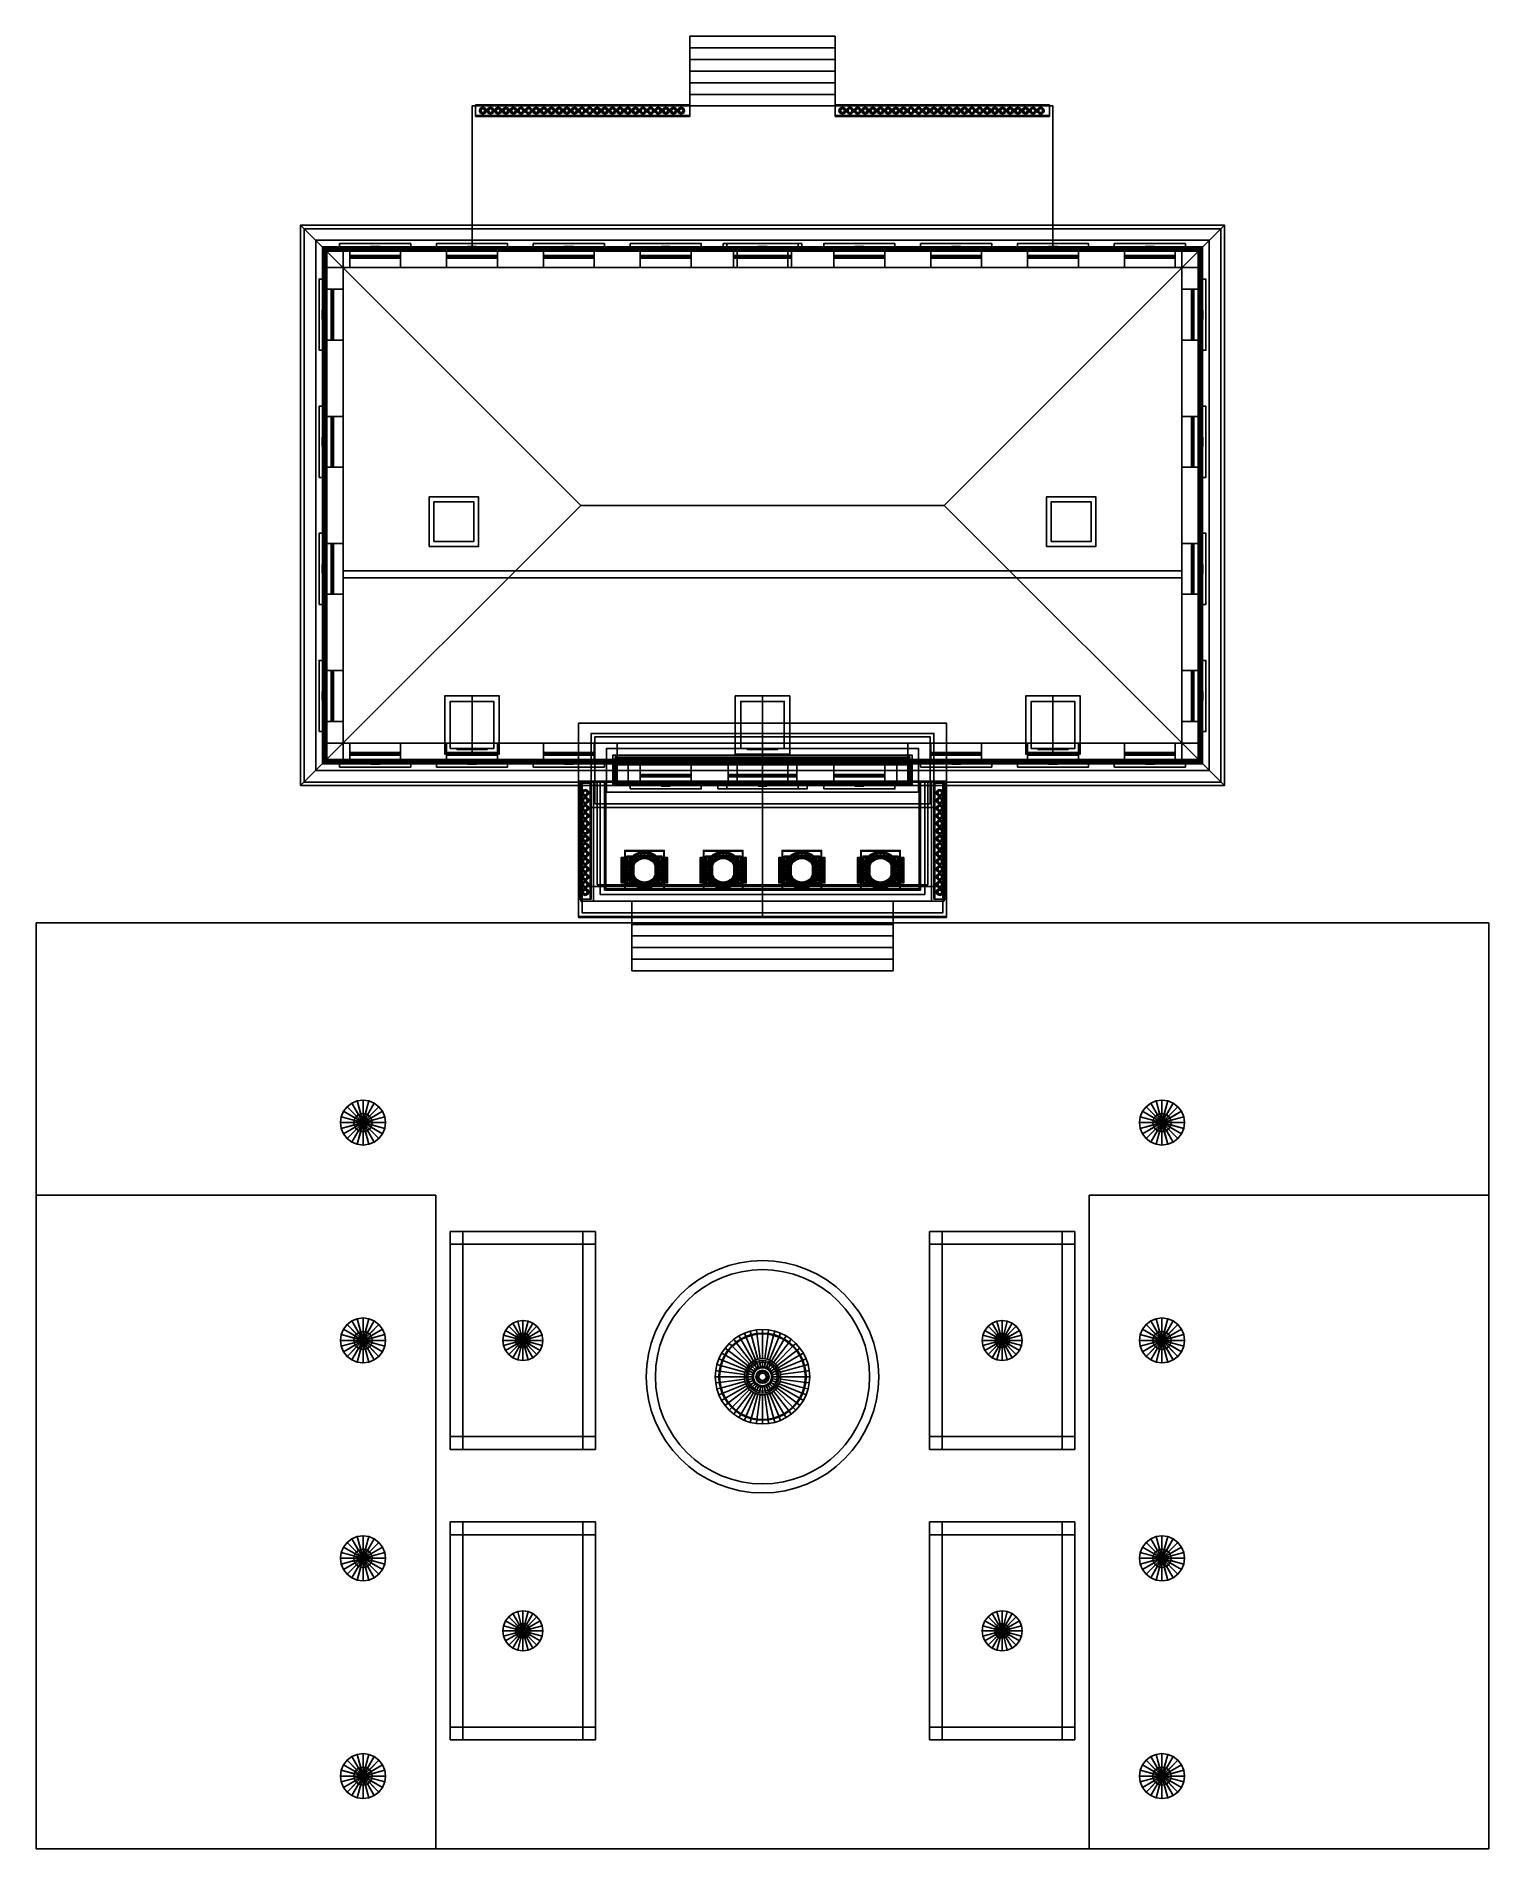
# Model space of a CAD drawing. Header units: metres. Extents: x -2 to 38, y -14 to 35.9.
import ezdxf

# ---------------------------------------------------------------- set-up
doc = ezdxf.new("R2010")
doc.units = ezdxf.units.M
for name, color, linetype in [('CHIMNEY', 8, 'Continuous'), ('DOOR', 8, 'Continuous'), ('FRAME', 8, 'Continuous'), ('GLASS', 5, 'Continuous'), ('GRANITE', 8, 'Continuous'), ('GRAVEL', 8, 'Continuous'), ('HEDGE', 8, 'Continuous'), ('INTERIOR_FLOOR', 8, 'Continuous'), ('INTERIOR_WALL', 8, 'Continuous'), ('LAWN_SOIL', 8, 'Continuous'), ('PLASTER', 8, 'Continuous'), ('RUSTIC', 8, 'Continuous'), ('SLATE', 8, 'Continuous'), ('SOFFIT', 8, 'Continuous'), ('STUCCO', 8, 'Continuous')]:
    doc.layers.add(name, color=color, linetype=linetype)

msp = doc.modelspace()

# ---------------------------------------------------------------- linework, layer by layer
at = {"layer": 'CHIMNEY'}
for points in [[(8.95, 22), (8.95, 23.1), (10.05, 23.1), (10.05, 22)], [(8.95, 22), (10.05, 22), (10.05, 23.1), (8.95, 23.1)], [(25.95, 22), (25.95, 23.1), (27.05, 23.1), (27.05, 22)], [(25.95, 22), (27.05, 22), (27.05, 23.1), (25.95, 23.1)]]:
    msp.add_lwpolyline(points, close=True, dxfattribs=at)
at = {"layer": 'DOOR'}
for points in [[(17.08, 15.549), (17.08, 15.561), (18.92, 15.561), (18.92, 15.549)], [(17.08, 15.549), (18.92, 15.549), (18.92, 15.561), (17.08, 15.561)]]:
    msp.add_lwpolyline(points, close=True, dxfattribs=at)
at = {"layer": 'FRAME'}
for points in [[(6.6333, 29.81), (6.6333, 29.88), (8.0333, 29.88), (8.0333, 29.81)], [(6.6333, 29.81), (6.6333, 29.88), (6.6933, 29.88), (6.6933, 29.81)], [(6.6333, 29.81), (8.0333, 29.81), (8.0333, 29.88), (6.6333, 29.88)], [(6.6333, 29.81), (6.6333, 29.88), (8.0333, 29.88), (8.0333, 29.81)], [(6.6333, 29.81), (8.0333, 29.81), (8.0333, 29.88), (6.6333, 29.88)], [(6.6333, 29.81), (6.6333, 29.88), (8.0333, 29.88), (8.0333, 29.81)], [(6.6333, 29.81), (8.0333, 29.81), (8.0333, 29.88), (6.6333, 29.88)], [(6.6333, 29.81), (6.6933, 29.81), (6.6933, 29.88), (6.6333, 29.88)], [(6.6333, 29.81), (6.6333, 29.88), (8.0333, 29.88), (8.0333, 29.81)], [(6.6333, 29.81), (6.6333, 29.88), (6.6933, 29.88), (6.6933, 29.81)], [(6.6333, 29.81), (8.0333, 29.81), (8.0333, 29.88), (6.6333, 29.88)], [(6.6333, 29.81), (6.6333, 29.88), (8.0333, 29.88), (8.0333, 29.81)], [(6.6333, 29.81), (8.0333, 29.81), (8.0333, 29.88), (6.6333, 29.88)], [(6.6333, 29.81), (6.6333, 29.88), (8.0333, 29.88), (8.0333, 29.81)], [(6.6333, 29.81), (8.0333, 29.81), (8.0333, 29.88), (6.6333, 29.88)], [(6.6333, 29.81), (6.6933, 29.81), (6.6933, 29.88), (6.6333, 29.88)], [(7.3033, 29.81), (7.3033, 29.88), (7.3633, 29.88), (7.3633, 29.81)], [(7.3033, 29.81), (7.3633, 29.81), (7.3633, 29.88), (7.3033, 29.88)], [(7.3033, 29.81), (7.3033, 29.88), (7.3633, 29.88), (7.3633, 29.81)], [(7.3033, 29.81), (7.3633, 29.81), (7.3633, 29.88), (7.3033, 29.88)], [(7.9733, 29.81), (7.9733, 29.88), (8.0333, 29.88), (8.0333, 29.81)], [(7.9733, 29.81), (8.0333, 29.81), (8.0333, 29.88), (7.9733, 29.88)], [(7.9733, 29.81), (7.9733, 29.88), (8.0333, 29.88), (8.0333, 29.81)], [(7.9733, 29.81), (8.0333, 29.81), (8.0333, 29.88), (7.9733, 29.88)], [(9.3, 29.81), (9.3, 29.88), (10.7, 29.88), (10.7, 29.81)], [(9.3, 29.81), (9.3, 29.88), (9.36, 29.88), (9.36, 29.81)], [(9.3, 29.81), (10.7, 29.81), (10.7, 29.88), (9.3, 29.88)], [(9.3, 29.81), (9.3, 29.88), (10.7, 29.88), (10.7, 29.81)], [(9.3, 29.81), (10.7, 29.81), (10.7, 29.88), (9.3, 29.88)], [(9.3, 29.81), (9.3, 29.88), (10.7, 29.88), (10.7, 29.81)], [(9.3, 29.81), (10.7, 29.81), (10.7, 29.88), (9.3, 29.88)], [(9.3, 29.81), (9.36, 29.81), (9.36, 29.88), (9.3, 29.88)], [(9.3, 29.81), (9.3, 29.88), (10.7, 29.88), (10.7, 29.81)], [(9.3, 29.81), (9.3, 29.88), (9.36, 29.88), (9.36, 29.81)], [(9.3, 29.81), (10.7, 29.81), (10.7, 29.88), (9.3, 29.88)], [(9.3, 29.81), (9.3, 29.88), (10.7, 29.88), (10.7, 29.81)], [(9.3, 29.81), (10.7, 29.81), (10.7, 29.88), (9.3, 29.88)], [(9.3, 29.81), (9.3, 29.88), (10.7, 29.88), (10.7, 29.81)], [(9.3, 29.81), (10.7, 29.81), (10.7, 29.88), (9.3, 29.88)], [(9.3, 29.81), (9.36, 29.81), (9.36, 29.88), (9.3, 29.88)], [(9.97, 29.81), (9.97, 29.88), (10.03, 29.88), (10.03, 29.81)], [(9.97, 29.81), (10.03, 29.81), (10.03, 29.88), (9.97, 29.88)], [(9.97, 29.81), (9.97, 29.88), (10.03, 29.88), (10.03, 29.81)], [(9.97, 29.81), (10.03, 29.81), (10.03, 29.88), (9.97, 29.88)], [(10.64, 29.81), (10.64, 29.88), (10.7, 29.88), (10.7, 29.81)], [(10.64, 29.81), (10.7, 29.81), (10.7, 29.88), (10.64, 29.88)], [(10.64, 29.81), (10.64, 29.88), (10.7, 29.88), (10.7, 29.81)], [(10.64, 29.81), (10.7, 29.81), (10.7, 29.88), (10.64, 29.88)], [(11.9667, 29.81), (11.9667, 29.88), (13.3667, 29.88), (13.3667, 29.81)], [(11.9667, 29.81), (11.9667, 29.88), (12.0267, 29.88), (12.0267, 29.81)], [(11.9667, 29.81), (13.3667, 29.81), (13.3667, 29.88), (11.9667, 29.88)], [(11.9667, 29.81), (11.9667, 29.88), (13.3667, 29.88), (13.3667, 29.81)], [(11.9667, 29.81), (13.3667, 29.81), (13.3667, 29.88), (11.9667, 29.88)], [(11.9667, 29.81), (11.9667, 29.88), (13.3667, 29.88), (13.3667, 29.81)], [(11.9667, 29.81), (13.3667, 29.81), (13.3667, 29.88), (11.9667, 29.88)], [(11.9667, 29.81), (12.0267, 29.81), (12.0267, 29.88), (11.9667, 29.88)], [(11.9667, 29.81), (11.9667, 29.88), (13.3667, 29.88), (13.3667, 29.81)], [(11.9667, 29.81), (11.9667, 29.88), (12.0267, 29.88), (12.0267, 29.81)], [(11.9667, 29.81), (13.3667, 29.81), (13.3667, 29.88), (11.9667, 29.88)], [(11.9667, 29.81), (11.9667, 29.88), (13.3667, 29.88), (13.3667, 29.81)], [(11.9667, 29.81), (13.3667, 29.81), (13.3667, 29.88), (11.9667, 29.88)], [(11.9667, 29.81), (11.9667, 29.88), (13.3667, 29.88), (13.3667, 29.81)], [(11.9667, 29.81), (13.3667, 29.81), (13.3667, 29.88), (11.9667, 29.88)], [(11.9667, 29.81), (12.0267, 29.81), (12.0267, 29.88), (11.9667, 29.88)], [(12.6367, 29.81), (12.6367, 29.88), (12.6967, 29.88), (12.6967, 29.81)], [(12.6367, 29.81), (12.6967, 29.81), (12.6967, 29.88), (12.6367, 29.88)], [(12.6367, 29.81), (12.6367, 29.88), (12.6967, 29.88), (12.6967, 29.81)], [(12.6367, 29.81), (12.6967, 29.81), (12.6967, 29.88), (12.6367, 29.88)], [(13.3067, 29.81), (13.3067, 29.88), (13.3667, 29.88), (13.3667, 29.81)], [(13.3067, 29.81), (13.3667, 29.81), (13.3667, 29.88), (13.3067, 29.88)], [(13.3067, 29.81), (13.3067, 29.88), (13.3667, 29.88), (13.3667, 29.81)], [(13.3067, 29.81), (13.3667, 29.81), (13.3667, 29.88), (13.3067, 29.88)], [(14.6333, 29.81), (14.6333, 29.88), (16.0333, 29.88), (16.0333, 29.81)], [(14.6333, 29.81), (14.6333, 29.88), (14.6933, 29.88), (14.6933, 29.81)], [(14.6333, 29.81), (16.0333, 29.81), (16.0333, 29.88), (14.6333, 29.88)], [(14.6333, 29.81), (14.6333, 29.88), (16.0333, 29.88), (16.0333, 29.81)], [(14.6333, 29.81), (16.0333, 29.81), (16.0333, 29.88), (14.6333, 29.88)], [(14.6333, 29.81), (14.6333, 29.88), (16.0333, 29.88), (16.0333, 29.81)], [(14.6333, 29.81), (16.0333, 29.81), (16.0333, 29.88), (14.6333, 29.88)], [(14.6333, 29.81), (14.6933, 29.81), (14.6933, 29.88), (14.6333, 29.88)], [(14.6333, 29.81), (14.6333, 29.88), (16.0333, 29.88), (16.0333, 29.81)], [(14.6333, 29.81), (14.6333, 29.88), (14.6933, 29.88), (14.6933, 29.81)], [(14.6333, 29.81), (16.0333, 29.81), (16.0333, 29.88), (14.6333, 29.88)], [(14.6333, 29.81), (14.6333, 29.88), (16.0333, 29.88), (16.0333, 29.81)], [(14.6333, 29.81), (16.0333, 29.81), (16.0333, 29.88), (14.6333, 29.88)], [(14.6333, 29.81), (14.6333, 29.88), (16.0333, 29.88), (16.0333, 29.81)], [(14.6333, 29.81), (16.0333, 29.81), (16.0333, 29.88), (14.6333, 29.88)], [(14.6333, 29.81), (14.6933, 29.81), (14.6933, 29.88), (14.6333, 29.88)], [(15.3033, 29.81), (15.3033, 29.88), (15.3633, 29.88), (15.3633, 29.81)], [(15.3033, 29.81), (15.3633, 29.81), (15.3633, 29.88), (15.3033, 29.88)], [(15.3033, 29.81), (15.3033, 29.88), (15.3633, 29.88), (15.3633, 29.81)], [(15.3033, 29.81), (15.3633, 29.81), (15.3633, 29.88), (15.3033, 29.88)], [(15.9733, 29.81), (15.9733, 29.88), (16.0333, 29.88), (16.0333, 29.81)], [(15.9733, 29.81), (16.0333, 29.81), (16.0333, 29.88), (15.9733, 29.88)], [(15.9733, 29.81), (15.9733, 29.88), (16.0333, 29.88), (16.0333, 29.81)], [(15.9733, 29.81), (16.0333, 29.81), (16.0333, 29.88), (15.9733, 29.88)], [(17.2, 29.81), (17.2, 29.88), (18.8, 29.88), (18.8, 29.81)], [(17.2, 29.81), (17.2, 29.88), (17.26, 29.88), (17.26, 29.81)], [(17.2, 29.81), (18.8, 29.81), (18.8, 29.88), (17.2, 29.88)], [(17.2, 29.81), (17.2, 29.88), (18.8, 29.88), (18.8, 29.81)], [(17.2, 29.81), (18.8, 29.81), (18.8, 29.88), (17.2, 29.88)], [(17.2, 29.81), (17.2, 29.88), (18.8, 29.88), (18.8, 29.81)], [(17.2, 29.81), (18.8, 29.81), (18.8, 29.88), (17.2, 29.88)], [(17.2, 29.81), (17.26, 29.81), (17.26, 29.88), (17.2, 29.88)], [(17.3, 29.81), (17.3, 29.88), (18.7, 29.88), (18.7, 29.81)], [(17.3, 29.81), (17.3, 29.88), (17.36, 29.88), (17.36, 29.81)], [(17.3, 29.81), (18.7, 29.81), (18.7, 29.88), (17.3, 29.88)], [(17.3, 29.81), (17.3, 29.88), (18.7, 29.88), (18.7, 29.81)], [(17.3, 29.81), (18.7, 29.81), (18.7, 29.88), (17.3, 29.88)], [(17.3, 29.81), (17.3, 29.88), (18.7, 29.88), (18.7, 29.81)], [(17.3, 29.81), (18.7, 29.81), (18.7, 29.88), (17.3, 29.88)], [(17.3, 29.81), (17.36, 29.81), (17.36, 29.88), (17.3, 29.88)], [(17.97, 29.81), (17.97, 29.88), (18.03, 29.88), (18.03, 29.81)], [(17.97, 29.81), (18.03, 29.81), (18.03, 29.88), (17.97, 29.88)], [(17.97, 29.81), (17.97, 29.88), (18.03, 29.88), (18.03, 29.81)], [(17.97, 29.81), (18.03, 29.81), (18.03, 29.88), (17.97, 29.88)], [(18.64, 29.81), (18.64, 29.88), (18.7, 29.88), (18.7, 29.81)], [(18.64, 29.81), (18.7, 29.81), (18.7, 29.88), (18.64, 29.88)], [(18.74, 29.81), (18.74, 29.88), (18.8, 29.88), (18.8, 29.81)], [(18.74, 29.81), (18.8, 29.81), (18.8, 29.88), (18.74, 29.88)], [(19.9667, 29.81), (19.9667, 29.88), (21.3667, 29.88), (21.3667, 29.81)], [(19.9667, 29.81), (19.9667, 29.88), (20.0267, 29.88), (20.0267, 29.81)], [(19.9667, 29.81), (21.3667, 29.81), (21.3667, 29.88), (19.9667, 29.88)], [(19.9667, 29.81), (19.9667, 29.88), (21.3667, 29.88), (21.3667, 29.81)], [(19.9667, 29.81), (21.3667, 29.81), (21.3667, 29.88), (19.9667, 29.88)], [(19.9667, 29.81), (19.9667, 29.88), (21.3667, 29.88), (21.3667, 29.81)], [(19.9667, 29.81), (21.3667, 29.81), (21.3667, 29.88), (19.9667, 29.88)], [(19.9667, 29.81), (20.0267, 29.81), (20.0267, 29.88), (19.9667, 29.88)], [(19.9667, 29.81), (19.9667, 29.88), (21.3667, 29.88), (21.3667, 29.81)], [(19.9667, 29.81), (19.9667, 29.88), (20.0267, 29.88), (20.0267, 29.81)], [(19.9667, 29.81), (21.3667, 29.81), (21.3667, 29.88), (19.9667, 29.88)], [(19.9667, 29.81), (19.9667, 29.88), (21.3667, 29.88), (21.3667, 29.81)], [(19.9667, 29.81), (21.3667, 29.81), (21.3667, 29.88), (19.9667, 29.88)], [(19.9667, 29.81), (19.9667, 29.88), (21.3667, 29.88), (21.3667, 29.81)], [(19.9667, 29.81), (21.3667, 29.81), (21.3667, 29.88), (19.9667, 29.88)], [(19.9667, 29.81), (20.0267, 29.81), (20.0267, 29.88), (19.9667, 29.88)], [(20.6367, 29.81), (20.6367, 29.88), (20.6967, 29.88), (20.6967, 29.81)], [(20.6367, 29.81), (20.6967, 29.81), (20.6967, 29.88), (20.6367, 29.88)], [(20.6367, 29.81), (20.6367, 29.88), (20.6967, 29.88), (20.6967, 29.81)], [(20.6367, 29.81), (20.6967, 29.81), (20.6967, 29.88), (20.6367, 29.88)], [(21.3067, 29.81), (21.3067, 29.88), (21.3667, 29.88), (21.3667, 29.81)], [(21.3067, 29.81), (21.3667, 29.81), (21.3667, 29.88), (21.3067, 29.88)], [(21.3067, 29.81), (21.3067, 29.88), (21.3667, 29.88), (21.3667, 29.81)], [(21.3067, 29.81), (21.3667, 29.81), (21.3667, 29.88), (21.3067, 29.88)], [(22.6333, 29.81), (22.6333, 29.88), (24.0333, 29.88), (24.0333, 29.81)], [(22.6333, 29.81), (22.6333, 29.88), (22.6933, 29.88), (22.6933, 29.81)], [(22.6333, 29.81), (24.0333, 29.81), (24.0333, 29.88), (22.6333, 29.88)], [(22.6333, 29.81), (22.6333, 29.88), (24.0333, 29.88), (24.0333, 29.81)], [(22.6333, 29.81), (24.0333, 29.81), (24.0333, 29.88), (22.6333, 29.88)], [(22.6333, 29.81), (22.6333, 29.88), (24.0333, 29.88), (24.0333, 29.81)], [(22.6333, 29.81), (24.0333, 29.81), (24.0333, 29.88), (22.6333, 29.88)], [(22.6333, 29.81), (22.6933, 29.81), (22.6933, 29.88), (22.6333, 29.88)], [(22.6333, 29.81), (22.6333, 29.88), (24.0333, 29.88), (24.0333, 29.81)], [(22.6333, 29.81), (22.6333, 29.88), (22.6933, 29.88), (22.6933, 29.81)], [(22.6333, 29.81), (24.0333, 29.81), (24.0333, 29.88), (22.6333, 29.88)], [(22.6333, 29.81), (22.6333, 29.88), (24.0333, 29.88), (24.0333, 29.81)], [(22.6333, 29.81), (24.0333, 29.81), (24.0333, 29.88), (22.6333, 29.88)], [(22.6333, 29.81), (22.6333, 29.88), (24.0333, 29.88), (24.0333, 29.81)], [(22.6333, 29.81), (24.0333, 29.81), (24.0333, 29.88), (22.6333, 29.88)], [(22.6333, 29.81), (22.6933, 29.81), (22.6933, 29.88), (22.6333, 29.88)], [(23.3033, 29.81), (23.3033, 29.88), (23.3633, 29.88), (23.3633, 29.81)], [(23.3033, 29.81), (23.3633, 29.81), (23.3633, 29.88), (23.3033, 29.88)], [(23.3033, 29.81), (23.3033, 29.88), (23.3633, 29.88), (23.3633, 29.81)], [(23.3033, 29.81), (23.3633, 29.81), (23.3633, 29.88), (23.3033, 29.88)], [(23.9733, 29.81), (23.9733, 29.88), (24.0333, 29.88), (24.0333, 29.81)], [(23.9733, 29.81), (24.0333, 29.81), (24.0333, 29.88), (23.9733, 29.88)], [(23.9733, 29.81), (23.9733, 29.88), (24.0333, 29.88), (24.0333, 29.81)], [(23.9733, 29.81), (24.0333, 29.81), (24.0333, 29.88), (23.9733, 29.88)], [(25.3, 29.81), (25.3, 29.88), (26.7, 29.88), (26.7, 29.81)], [(25.3, 29.81), (25.3, 29.88), (25.36, 29.88), (25.36, 29.81)], [(25.3, 29.81), (26.7, 29.81), (26.7, 29.88), (25.3, 29.88)], [(25.3, 29.81), (25.3, 29.88), (26.7, 29.88), (26.7, 29.81)], [(25.3, 29.81), (26.7, 29.81), (26.7, 29.88), (25.3, 29.88)], [(25.3, 29.81), (25.3, 29.88), (26.7, 29.88), (26.7, 29.81)], [(25.3, 29.81), (26.7, 29.81), (26.7, 29.88), (25.3, 29.88)], [(25.3, 29.81), (25.36, 29.81), (25.36, 29.88), (25.3, 29.88)], [(25.3, 29.81), (25.3, 29.88), (26.7, 29.88), (26.7, 29.81)], [(25.3, 29.81), (25.3, 29.88), (25.36, 29.88), (25.36, 29.81)], [(25.3, 29.81), (26.7, 29.81), (26.7, 29.88), (25.3, 29.88)], [(25.3, 29.81), (25.3, 29.88), (26.7, 29.88), (26.7, 29.81)], [(25.3, 29.81), (26.7, 29.81), (26.7, 29.88), (25.3, 29.88)], [(25.3, 29.81), (25.3, 29.88), (26.7, 29.88), (26.7, 29.81)], [(25.3, 29.81), (26.7, 29.81), (26.7, 29.88), (25.3, 29.88)], [(25.3, 29.81), (25.36, 29.81), (25.36, 29.88), (25.3, 29.88)], [(25.97, 29.81), (25.97, 29.88), (26.03, 29.88), (26.03, 29.81)], [(25.97, 29.81), (26.03, 29.81), (26.03, 29.88), (25.97, 29.88)], [(25.97, 29.81), (25.97, 29.88), (26.03, 29.88), (26.03, 29.81)], [(25.97, 29.81), (26.03, 29.81), (26.03, 29.88), (25.97, 29.88)], [(26.64, 29.81), (26.64, 29.88), (26.7, 29.88), (26.7, 29.81)], [(26.64, 29.81), (26.7, 29.81), (26.7, 29.88), (26.64, 29.88)], [(26.64, 29.81), (26.64, 29.88), (26.7, 29.88), (26.7, 29.81)], [(26.64, 29.81), (26.7, 29.81), (26.7, 29.88), (26.64, 29.88)], [(27.9667, 29.81), (27.9667, 29.88), (29.3667, 29.88), (29.3667, 29.81)], [(27.9667, 29.81), (27.9667, 29.88), (28.0267, 29.88), (28.0267, 29.81)], [(27.9667, 29.81), (29.3667, 29.81), (29.3667, 29.88), (27.9667, 29.88)], [(27.9667, 29.81), (27.9667, 29.88), (29.3667, 29.88), (29.3667, 29.81)], [(27.9667, 29.81), (29.3667, 29.81), (29.3667, 29.88), (27.9667, 29.88)], [(27.9667, 29.81), (27.9667, 29.88), (29.3667, 29.88), (29.3667, 29.81)], [(27.9667, 29.81), (29.3667, 29.81), (29.3667, 29.88), (27.9667, 29.88)], [(27.9667, 29.81), (28.0267, 29.81), (28.0267, 29.88), (27.9667, 29.88)], [(27.9667, 29.81), (27.9667, 29.88), (29.3667, 29.88), (29.3667, 29.81)], [(27.9667, 29.81), (27.9667, 29.88), (28.0267, 29.88), (28.0267, 29.81)], [(27.9667, 29.81), (29.3667, 29.81), (29.3667, 29.88), (27.9667, 29.88)], [(27.9667, 29.81), (27.9667, 29.88), (29.3667, 29.88), (29.3667, 29.81)], [(27.9667, 29.81), (29.3667, 29.81), (29.3667, 29.88), (27.9667, 29.88)], [(27.9667, 29.81), (27.9667, 29.88), (29.3667, 29.88), (29.3667, 29.81)], [(27.9667, 29.81), (29.3667, 29.81), (29.3667, 29.88), (27.9667, 29.88)], [(27.9667, 29.81), (28.0267, 29.81), (28.0267, 29.88), (27.9667, 29.88)], [(28.6367, 29.81), (28.6367, 29.88), (28.6967, 29.88), (28.6967, 29.81)], [(28.6367, 29.81), (28.6967, 29.81), (28.6967, 29.88), (28.6367, 29.88)], [(28.6367, 29.81), (28.6367, 29.88), (28.6967, 29.88), (28.6967, 29.81)], [(28.6367, 29.81), (28.6967, 29.81), (28.6967, 29.88), (28.6367, 29.88)], [(29.3067, 29.81), (29.3067, 29.88), (29.3667, 29.88), (29.3667, 29.81)], [(29.3067, 29.81), (29.3667, 29.81), (29.3667, 29.88), (29.3067, 29.88)], [(29.3067, 29.81), (29.3067, 29.88), (29.3667, 29.88), (29.3667, 29.81)], [(29.3067, 29.81), (29.3667, 29.81), (29.3667, 29.88), (29.3067, 29.88)], [(6.12, 27.55), (6.12, 28.95), (6.19, 28.95), (6.19, 27.55)], [(6.12, 28.89), (6.12, 28.95), (6.19, 28.95), (6.19, 28.89)], [(6.12, 27.55), (6.19, 27.55), (6.19, 28.95), (6.12, 28.95)], [(6.12, 27.55), (6.12, 28.95), (6.19, 28.95), (6.19, 27.55)], [(6.12, 27.55), (6.19, 27.55), (6.19, 28.95), (6.12, 28.95)], [(6.12, 27.55), (6.12, 28.95), (6.19, 28.95), (6.19, 27.55)], [(6.12, 27.55), (6.19, 27.55), (6.19, 28.95), (6.12, 28.95)], [(6.12, 28.89), (6.19, 28.89), (6.19, 28.95), (6.12, 28.95)], [(6.12, 27.55), (6.12, 28.95), (6.19, 28.95), (6.19, 27.55)], [(6.12, 28.89), (6.12, 28.95), (6.19, 28.95), (6.19, 28.89)], [(6.12, 27.55), (6.19, 27.55), (6.19, 28.95), (6.12, 28.95)], [(6.12, 27.55), (6.12, 28.95), (6.19, 28.95), (6.19, 27.55)], [(6.12, 27.55), (6.19, 27.55), (6.19, 28.95), (6.12, 28.95)], [(6.12, 27.55), (6.12, 28.95), (6.19, 28.95), (6.19, 27.55)], [(6.12, 27.55), (6.19, 27.55), (6.19, 28.95), (6.12, 28.95)], [(6.12, 28.89), (6.19, 28.89), (6.19, 28.95), (6.12, 28.95)], [(29.81, 27.55), (29.81, 28.95), (29.88, 28.95), (29.88, 27.55)], [(29.81, 28.89), (29.81, 28.95), (29.88, 28.95), (29.88, 28.89)], [(29.81, 27.55), (29.88, 27.55), (29.88, 28.95), (29.81, 28.95)], [(29.81, 27.55), (29.81, 28.95), (29.88, 28.95), (29.88, 27.55)], [(29.81, 27.55), (29.88, 27.55), (29.88, 28.95), (29.81, 28.95)], [(29.81, 27.55), (29.81, 28.95), (29.88, 28.95), (29.88, 27.55)], [(29.81, 27.55), (29.88, 27.55), (29.88, 28.95), (29.81, 28.95)], [(29.81, 28.89), (29.88, 28.89), (29.88, 28.95), (29.81, 28.95)], [(29.81, 27.55), (29.81, 28.95), (29.88, 28.95), (29.88, 27.55)], [(29.81, 28.89), (29.81, 28.95), (29.88, 28.95), (29.88, 28.89)], [(29.81, 27.55), (29.88, 27.55), (29.88, 28.95), (29.81, 28.95)], [(29.81, 27.55), (29.81, 28.95), (29.88, 28.95), (29.88, 27.55)], [(29.81, 27.55), (29.88, 27.55), (29.88, 28.95), (29.81, 28.95)], [(29.81, 27.55), (29.81, 28.95), (29.88, 28.95), (29.88, 27.55)], [(29.81, 27.55), (29.88, 27.55), (29.88, 28.95), (29.81, 28.95)], [(29.81, 28.89), (29.88, 28.89), (29.88, 28.95), (29.81, 28.95)], [(6.12, 28.22), (6.12, 28.28), (6.19, 28.28), (6.19, 28.22)], [(6.12, 28.22), (6.19, 28.22), (6.19, 28.28), (6.12, 28.28)], [(6.12, 28.22), (6.12, 28.28), (6.19, 28.28), (6.19, 28.22)], [(6.12, 28.22), (6.19, 28.22), (6.19, 28.28), (6.12, 28.28)], [(29.81, 28.22), (29.81, 28.28), (29.88, 28.28), (29.88, 28.22)], [(29.81, 28.22), (29.88, 28.22), (29.88, 28.28), (29.81, 28.28)], [(29.81, 28.22), (29.81, 28.28), (29.88, 28.28), (29.88, 28.22)], [(29.81, 28.22), (29.88, 28.22), (29.88, 28.28), (29.81, 28.28)], [(6.12, 27.55), (6.12, 27.61), (6.19, 27.61), (6.19, 27.55)], [(6.12, 27.55), (6.19, 27.55), (6.19, 27.61), (6.12, 27.61)], [(6.12, 27.55), (6.12, 27.61), (6.19, 27.61), (6.19, 27.55)], [(6.12, 27.55), (6.19, 27.55), (6.19, 27.61), (6.12, 27.61)], [(29.81, 27.55), (29.81, 27.61), (29.88, 27.61), (29.88, 27.55)], [(29.81, 27.55), (29.88, 27.55), (29.88, 27.61), (29.81, 27.61)], [(29.81, 27.55), (29.81, 27.61), (29.88, 27.61), (29.88, 27.55)], [(29.81, 27.55), (29.88, 27.55), (29.88, 27.61), (29.81, 27.61)], [(6.12, 24.05), (6.12, 25.45), (6.19, 25.45), (6.19, 24.05)], [(6.12, 25.39), (6.12, 25.45), (6.19, 25.45), (6.19, 25.39)], [(6.12, 24.05), (6.19, 24.05), (6.19, 25.45), (6.12, 25.45)], [(6.12, 24.05), (6.12, 25.45), (6.19, 25.45), (6.19, 24.05)], [(6.12, 24.05), (6.19, 24.05), (6.19, 25.45), (6.12, 25.45)], [(6.12, 24.05), (6.12, 25.45), (6.19, 25.45), (6.19, 24.05)], [(6.12, 24.05), (6.19, 24.05), (6.19, 25.45), (6.12, 25.45)], [(6.12, 25.39), (6.19, 25.39), (6.19, 25.45), (6.12, 25.45)], [(6.12, 24.05), (6.12, 25.45), (6.19, 25.45), (6.19, 24.05)], [(6.12, 25.39), (6.12, 25.45), (6.19, 25.45), (6.19, 25.39)], [(6.12, 24.05), (6.19, 24.05), (6.19, 25.45), (6.12, 25.45)], [(6.12, 24.05), (6.12, 25.45), (6.19, 25.45), (6.19, 24.05)], [(6.12, 24.05), (6.19, 24.05), (6.19, 25.45), (6.12, 25.45)], [(6.12, 24.05), (6.12, 25.45), (6.19, 25.45), (6.19, 24.05)], [(6.12, 24.05), (6.19, 24.05), (6.19, 25.45), (6.12, 25.45)], [(6.12, 25.39), (6.19, 25.39), (6.19, 25.45), (6.12, 25.45)], [(29.81, 24.05), (29.81, 25.45), (29.88, 25.45), (29.88, 24.05)], [(29.81, 25.39), (29.81, 25.45), (29.88, 25.45), (29.88, 25.39)], [(29.81, 24.05), (29.88, 24.05), (29.88, 25.45), (29.81, 25.45)], [(29.81, 24.05), (29.81, 25.45), (29.88, 25.45), (29.88, 24.05)], [(29.81, 24.05), (29.88, 24.05), (29.88, 25.45), (29.81, 25.45)], [(29.81, 24.05), (29.81, 25.45), (29.88, 25.45), (29.88, 24.05)], [(29.81, 24.05), (29.88, 24.05), (29.88, 25.45), (29.81, 25.45)], [(29.81, 25.39), (29.88, 25.39), (29.88, 25.45), (29.81, 25.45)], [(29.81, 24.05), (29.81, 25.45), (29.88, 25.45), (29.88, 24.05)], [(29.81, 25.39), (29.81, 25.45), (29.88, 25.45), (29.88, 25.39)], [(29.81, 24.05), (29.88, 24.05), (29.88, 25.45), (29.81, 25.45)], [(29.81, 24.05), (29.81, 25.45), (29.88, 25.45), (29.88, 24.05)], [(29.81, 24.05), (29.88, 24.05), (29.88, 25.45), (29.81, 25.45)], [(29.81, 24.05), (29.81, 25.45), (29.88, 25.45), (29.88, 24.05)], [(29.81, 24.05), (29.88, 24.05), (29.88, 25.45), (29.81, 25.45)], [(29.81, 25.39), (29.88, 25.39), (29.88, 25.45), (29.81, 25.45)], [(6.12, 24.72), (6.12, 24.78), (6.19, 24.78), (6.19, 24.72)], [(6.12, 24.72), (6.19, 24.72), (6.19, 24.78), (6.12, 24.78)], [(6.12, 24.72), (6.12, 24.78), (6.19, 24.78), (6.19, 24.72)], [(6.12, 24.72), (6.19, 24.72), (6.19, 24.78), (6.12, 24.78)], [(29.81, 24.72), (29.81, 24.78), (29.88, 24.78), (29.88, 24.72)], [(29.81, 24.72), (29.88, 24.72), (29.88, 24.78), (29.81, 24.78)], [(29.81, 24.72), (29.81, 24.78), (29.88, 24.78), (29.88, 24.72)], [(29.81, 24.72), (29.88, 24.72), (29.88, 24.78), (29.81, 24.78)], [(6.12, 24.05), (6.12, 24.11), (6.19, 24.11), (6.19, 24.05)], [(6.12, 24.05), (6.19, 24.05), (6.19, 24.11), (6.12, 24.11)], [(6.12, 24.05), (6.12, 24.11), (6.19, 24.11), (6.19, 24.05)], [(6.12, 24.05), (6.19, 24.05), (6.19, 24.11), (6.12, 24.11)], [(29.81, 24.05), (29.81, 24.11), (29.88, 24.11), (29.88, 24.05)], [(29.81, 24.05), (29.88, 24.05), (29.88, 24.11), (29.81, 24.11)], [(29.81, 24.05), (29.81, 24.11), (29.88, 24.11), (29.88, 24.05)], [(29.81, 24.05), (29.88, 24.05), (29.88, 24.11), (29.81, 24.11)], [(6.12, 20.55), (6.12, 21.95), (6.19, 21.95), (6.19, 20.55)], [(6.12, 21.89), (6.12, 21.95), (6.19, 21.95), (6.19, 21.89)], [(6.12, 20.55), (6.19, 20.55), (6.19, 21.95), (6.12, 21.95)], [(6.12, 20.55), (6.12, 21.95), (6.19, 21.95), (6.19, 20.55)], [(6.12, 20.55), (6.19, 20.55), (6.19, 21.95), (6.12, 21.95)], [(6.12, 20.55), (6.12, 21.95), (6.19, 21.95), (6.19, 20.55)], [(6.12, 20.55), (6.19, 20.55), (6.19, 21.95), (6.12, 21.95)], [(6.12, 21.89), (6.19, 21.89), (6.19, 21.95), (6.12, 21.95)], [(6.12, 20.55), (6.12, 21.95), (6.19, 21.95), (6.19, 20.55)], [(6.12, 21.89), (6.12, 21.95), (6.19, 21.95), (6.19, 21.89)], [(6.12, 20.55), (6.19, 20.55), (6.19, 21.95), (6.12, 21.95)], [(6.12, 20.55), (6.12, 21.95), (6.19, 21.95), (6.19, 20.55)], [(6.12, 20.55), (6.19, 20.55), (6.19, 21.95), (6.12, 21.95)], [(6.12, 20.55), (6.12, 21.95), (6.19, 21.95), (6.19, 20.55)], [(6.12, 20.55), (6.19, 20.55), (6.19, 21.95), (6.12, 21.95)], [(6.12, 21.89), (6.19, 21.89), (6.19, 21.95), (6.12, 21.95)], [(29.81, 20.55), (29.81, 21.95), (29.88, 21.95), (29.88, 20.55)], [(29.81, 21.89), (29.81, 21.95), (29.88, 21.95), (29.88, 21.89)], [(29.81, 20.55), (29.88, 20.55), (29.88, 21.95), (29.81, 21.95)], [(29.81, 20.55), (29.81, 21.95), (29.88, 21.95), (29.88, 20.55)], [(29.81, 20.55), (29.88, 20.55), (29.88, 21.95), (29.81, 21.95)], [(29.81, 20.55), (29.81, 21.95), (29.88, 21.95), (29.88, 20.55)], [(29.81, 20.55), (29.88, 20.55), (29.88, 21.95), (29.81, 21.95)], [(29.81, 21.89), (29.88, 21.89), (29.88, 21.95), (29.81, 21.95)], [(29.81, 20.55), (29.81, 21.95), (29.88, 21.95), (29.88, 20.55)], [(29.81, 21.89), (29.81, 21.95), (29.88, 21.95), (29.88, 21.89)], [(29.81, 20.55), (29.88, 20.55), (29.88, 21.95), (29.81, 21.95)], [(29.81, 20.55), (29.81, 21.95), (29.88, 21.95), (29.88, 20.55)], [(29.81, 20.55), (29.88, 20.55), (29.88, 21.95), (29.81, 21.95)], [(29.81, 20.55), (29.81, 21.95), (29.88, 21.95), (29.88, 20.55)], [(29.81, 20.55), (29.88, 20.55), (29.88, 21.95), (29.81, 21.95)], [(29.81, 21.89), (29.88, 21.89), (29.88, 21.95), (29.81, 21.95)], [(6.12, 21.22), (6.12, 21.28), (6.19, 21.28), (6.19, 21.22)], [(6.12, 21.22), (6.19, 21.22), (6.19, 21.28), (6.12, 21.28)], [(6.12, 21.22), (6.12, 21.28), (6.19, 21.28), (6.19, 21.22)], [(6.12, 21.22), (6.19, 21.22), (6.19, 21.28), (6.12, 21.28)], [(29.81, 21.22), (29.81, 21.28), (29.88, 21.28), (29.88, 21.22)], [(29.81, 21.22), (29.88, 21.22), (29.88, 21.28), (29.81, 21.28)], [(29.81, 21.22), (29.81, 21.28), (29.88, 21.28), (29.88, 21.22)], [(29.81, 21.22), (29.88, 21.22), (29.88, 21.28), (29.81, 21.28)], [(6.12, 20.55), (6.12, 20.61), (6.19, 20.61), (6.19, 20.55)], [(6.12, 20.55), (6.19, 20.55), (6.19, 20.61), (6.12, 20.61)], [(6.12, 20.55), (6.12, 20.61), (6.19, 20.61), (6.19, 20.55)], [(6.12, 20.55), (6.19, 20.55), (6.19, 20.61), (6.12, 20.61)], [(29.81, 20.55), (29.81, 20.61), (29.88, 20.61), (29.88, 20.55)], [(29.81, 20.55), (29.88, 20.55), (29.88, 20.61), (29.81, 20.61)], [(29.81, 20.55), (29.81, 20.61), (29.88, 20.61), (29.88, 20.55)], [(29.81, 20.55), (29.88, 20.55), (29.88, 20.61), (29.81, 20.61)], [(6.12, 17.05), (6.12, 18.45), (6.19, 18.45), (6.19, 17.05)], [(6.12, 18.39), (6.12, 18.45), (6.19, 18.45), (6.19, 18.39)], [(6.12, 17.05), (6.19, 17.05), (6.19, 18.45), (6.12, 18.45)], [(6.12, 17.05), (6.12, 18.45), (6.19, 18.45), (6.19, 17.05)], [(6.12, 17.05), (6.19, 17.05), (6.19, 18.45), (6.12, 18.45)], [(6.12, 17.05), (6.12, 18.45), (6.19, 18.45), (6.19, 17.05)], [(6.12, 17.05), (6.19, 17.05), (6.19, 18.45), (6.12, 18.45)], [(6.12, 18.39), (6.19, 18.39), (6.19, 18.45), (6.12, 18.45)], [(6.12, 17.05), (6.12, 18.45), (6.19, 18.45), (6.19, 17.05)], [(6.12, 18.39), (6.12, 18.45), (6.19, 18.45), (6.19, 18.39)], [(6.12, 17.05), (6.19, 17.05), (6.19, 18.45), (6.12, 18.45)], [(6.12, 17.05), (6.12, 18.45), (6.19, 18.45), (6.19, 17.05)], [(6.12, 17.05), (6.19, 17.05), (6.19, 18.45), (6.12, 18.45)], [(6.12, 17.05), (6.12, 18.45), (6.19, 18.45), (6.19, 17.05)], [(6.12, 17.05), (6.19, 17.05), (6.19, 18.45), (6.12, 18.45)], [(6.12, 18.39), (6.19, 18.39), (6.19, 18.45), (6.12, 18.45)], [(29.81, 17.05), (29.81, 18.45), (29.88, 18.45), (29.88, 17.05)], [(29.81, 18.39), (29.81, 18.45), (29.88, 18.45), (29.88, 18.39)], [(29.81, 17.05), (29.88, 17.05), (29.88, 18.45), (29.81, 18.45)], [(29.81, 17.05), (29.81, 18.45), (29.88, 18.45), (29.88, 17.05)], [(29.81, 17.05), (29.88, 17.05), (29.88, 18.45), (29.81, 18.45)], [(29.81, 17.05), (29.81, 18.45), (29.88, 18.45), (29.88, 17.05)], [(29.81, 17.05), (29.88, 17.05), (29.88, 18.45), (29.81, 18.45)], [(29.81, 18.39), (29.88, 18.39), (29.88, 18.45), (29.81, 18.45)], [(29.81, 17.05), (29.81, 18.45), (29.88, 18.45), (29.88, 17.05)], [(29.81, 18.39), (29.81, 18.45), (29.88, 18.45), (29.88, 18.39)], [(29.81, 17.05), (29.88, 17.05), (29.88, 18.45), (29.81, 18.45)], [(29.81, 17.05), (29.81, 18.45), (29.88, 18.45), (29.88, 17.05)], [(29.81, 17.05), (29.88, 17.05), (29.88, 18.45), (29.81, 18.45)], [(29.81, 17.05), (29.81, 18.45), (29.88, 18.45), (29.88, 17.05)], [(29.81, 17.05), (29.88, 17.05), (29.88, 18.45), (29.81, 18.45)], [(29.81, 18.39), (29.88, 18.39), (29.88, 18.45), (29.81, 18.45)], [(6.12, 17.72), (6.12, 17.78), (6.19, 17.78), (6.19, 17.72)], [(6.12, 17.72), (6.19, 17.72), (6.19, 17.78), (6.12, 17.78)], [(6.12, 17.72), (6.12, 17.78), (6.19, 17.78), (6.19, 17.72)], [(6.12, 17.72), (6.19, 17.72), (6.19, 17.78), (6.12, 17.78)], [(29.81, 17.72), (29.81, 17.78), (29.88, 17.78), (29.88, 17.72)], [(29.81, 17.72), (29.88, 17.72), (29.88, 17.78), (29.81, 17.78)], [(29.81, 17.72), (29.81, 17.78), (29.88, 17.78), (29.88, 17.72)], [(29.81, 17.72), (29.88, 17.72), (29.88, 17.78), (29.81, 17.78)], [(6.12, 17.05), (6.12, 17.11), (6.19, 17.11), (6.19, 17.05)], [(6.12, 17.05), (6.19, 17.05), (6.19, 17.11), (6.12, 17.11)], [(6.12, 17.05), (6.12, 17.11), (6.19, 17.11), (6.19, 17.05)], [(6.12, 17.05), (6.19, 17.05), (6.19, 17.11), (6.12, 17.11)], [(29.81, 17.05), (29.81, 17.11), (29.88, 17.11), (29.88, 17.05)], [(29.81, 17.05), (29.88, 17.05), (29.88, 17.11), (29.81, 17.11)], [(29.81, 17.05), (29.81, 17.11), (29.88, 17.11), (29.88, 17.05)], [(29.81, 17.05), (29.88, 17.05), (29.88, 17.11), (29.81, 17.11)], [(6.6333, 16.12), (6.6333, 16.19), (8.0333, 16.19), (8.0333, 16.12)], [(6.6333, 16.12), (6.6333, 16.19), (6.6933, 16.19), (6.6933, 16.12)], [(6.6333, 16.12), (8.0333, 16.12), (8.0333, 16.19), (6.6333, 16.19)], [(6.6333, 16.12), (6.6333, 16.19), (8.0333, 16.19), (8.0333, 16.12)], [(6.6333, 16.12), (8.0333, 16.12), (8.0333, 16.19), (6.6333, 16.19)], [(6.6333, 16.12), (6.6333, 16.19), (8.0333, 16.19), (8.0333, 16.12)], [(6.6333, 16.12), (8.0333, 16.12), (8.0333, 16.19), (6.6333, 16.19)], [(6.6333, 16.12), (6.6933, 16.12), (6.6933, 16.19), (6.6333, 16.19)], [(6.6333, 16.12), (6.6333, 16.19), (8.0333, 16.19), (8.0333, 16.12)], [(6.6333, 16.12), (6.6333, 16.19), (6.6933, 16.19), (6.6933, 16.12)], [(6.6333, 16.12), (8.0333, 16.12), (8.0333, 16.19), (6.6333, 16.19)], [(6.6333, 16.12), (6.6333, 16.19), (8.0333, 16.19), (8.0333, 16.12)], [(6.6333, 16.12), (8.0333, 16.12), (8.0333, 16.19), (6.6333, 16.19)], [(6.6333, 16.12), (6.6333, 16.19), (8.0333, 16.19), (8.0333, 16.12)], [(6.6333, 16.12), (8.0333, 16.12), (8.0333, 16.19), (6.6333, 16.19)], [(6.6333, 16.12), (6.6933, 16.12), (6.6933, 16.19), (6.6333, 16.19)], [(7.3033, 16.12), (7.3033, 16.19), (7.3633, 16.19), (7.3633, 16.12)], [(7.3033, 16.12), (7.3633, 16.12), (7.3633, 16.19), (7.3033, 16.19)], [(7.3033, 16.12), (7.3033, 16.19), (7.3633, 16.19), (7.3633, 16.12)], [(7.3033, 16.12), (7.3633, 16.12), (7.3633, 16.19), (7.3033, 16.19)], [(7.9733, 16.12), (7.9733, 16.19), (8.0333, 16.19), (8.0333, 16.12)], [(7.9733, 16.12), (8.0333, 16.12), (8.0333, 16.19), (7.9733, 16.19)], [(7.9733, 16.12), (7.9733, 16.19), (8.0333, 16.19), (8.0333, 16.12)], [(7.9733, 16.12), (8.0333, 16.12), (8.0333, 16.19), (7.9733, 16.19)], [(9.3, 16.12), (9.3, 16.19), (10.7, 16.19), (10.7, 16.12)], [(9.3, 16.12), (9.3, 16.19), (9.36, 16.19), (9.36, 16.12)], [(9.3, 16.12), (10.7, 16.12), (10.7, 16.19), (9.3, 16.19)], [(9.3, 16.12), (9.3, 16.19), (10.7, 16.19), (10.7, 16.12)], [(9.3, 16.12), (10.7, 16.12), (10.7, 16.19), (9.3, 16.19)], [(9.3, 16.12), (9.3, 16.19), (10.7, 16.19), (10.7, 16.12)], [(9.3, 16.12), (10.7, 16.12), (10.7, 16.19), (9.3, 16.19)], [(9.3, 16.12), (9.36, 16.12), (9.36, 16.19), (9.3, 16.19)], [(9.3, 16.12), (9.3, 16.19), (10.7, 16.19), (10.7, 16.12)], [(9.3, 16.12), (9.3, 16.19), (9.36, 16.19), (9.36, 16.12)], [(9.3, 16.12), (10.7, 16.12), (10.7, 16.19), (9.3, 16.19)], [(9.3, 16.12), (9.3, 16.19), (10.7, 16.19), (10.7, 16.12)], [(9.3, 16.12), (10.7, 16.12), (10.7, 16.19), (9.3, 16.19)], [(9.3, 16.12), (9.3, 16.19), (10.7, 16.19), (10.7, 16.12)], [(9.3, 16.12), (10.7, 16.12), (10.7, 16.19), (9.3, 16.19)], [(9.3, 16.12), (9.36, 16.12), (9.36, 16.19), (9.3, 16.19)], [(9.97, 16.12), (9.97, 16.19), (10.03, 16.19), (10.03, 16.12)], [(9.97, 16.12), (10.03, 16.12), (10.03, 16.19), (9.97, 16.19)], [(9.97, 16.12), (9.97, 16.19), (10.03, 16.19), (10.03, 16.12)], [(9.97, 16.12), (10.03, 16.12), (10.03, 16.19), (9.97, 16.19)], [(10.64, 16.12), (10.64, 16.19), (10.7, 16.19), (10.7, 16.12)], [(10.64, 16.12), (10.7, 16.12), (10.7, 16.19), (10.64, 16.19)], [(10.64, 16.12), (10.64, 16.19), (10.7, 16.19), (10.7, 16.12)], [(10.64, 16.12), (10.7, 16.12), (10.7, 16.19), (10.64, 16.19)], [(11.9667, 16.12), (11.9667, 16.19), (13.3667, 16.19), (13.3667, 16.12)], [(11.9667, 16.12), (11.9667, 16.19), (12.0267, 16.19), (12.0267, 16.12)], [(11.9667, 16.12), (13.3667, 16.12), (13.3667, 16.19), (11.9667, 16.19)], [(11.9667, 16.12), (11.9667, 16.19), (13.3667, 16.19), (13.3667, 16.12)], [(11.9667, 16.12), (13.3667, 16.12), (13.3667, 16.19), (11.9667, 16.19)], [(11.9667, 16.12), (11.9667, 16.19), (13.3667, 16.19), (13.3667, 16.12)], [(11.9667, 16.12), (13.3667, 16.12), (13.3667, 16.19), (11.9667, 16.19)], [(11.9667, 16.12), (12.0267, 16.12), (12.0267, 16.19), (11.9667, 16.19)], [(11.9667, 16.12), (11.9667, 16.19), (13.3667, 16.19), (13.3667, 16.12)], [(11.9667, 16.12), (11.9667, 16.19), (12.0267, 16.19), (12.0267, 16.12)], [(11.9667, 16.12), (13.3667, 16.12), (13.3667, 16.19), (11.9667, 16.19)], [(11.9667, 16.12), (11.9667, 16.19), (13.3667, 16.19), (13.3667, 16.12)], [(11.9667, 16.12), (13.3667, 16.12), (13.3667, 16.19), (11.9667, 16.19)], [(11.9667, 16.12), (11.9667, 16.19), (13.3667, 16.19), (13.3667, 16.12)], [(11.9667, 16.12), (13.3667, 16.12), (13.3667, 16.19), (11.9667, 16.19)], [(11.9667, 16.12), (12.0267, 16.12), (12.0267, 16.19), (11.9667, 16.19)], [(12.6367, 16.12), (12.6367, 16.19), (12.6967, 16.19), (12.6967, 16.12)], [(12.6367, 16.12), (12.6967, 16.12), (12.6967, 16.19), (12.6367, 16.19)], [(12.6367, 16.12), (12.6367, 16.19), (12.6967, 16.19), (12.6967, 16.12)], [(12.6367, 16.12), (12.6967, 16.12), (12.6967, 16.19), (12.6367, 16.19)], [(13.3067, 16.12), (13.3067, 16.19), (13.3667, 16.19), (13.3667, 16.12)], [(13.3067, 16.12), (13.3667, 16.12), (13.3667, 16.19), (13.3067, 16.19)], [(13.3067, 16.12), (13.3067, 16.19), (13.3667, 16.19), (13.3667, 16.12)], [(13.3067, 16.12), (13.3667, 16.12), (13.3667, 16.19), (13.3067, 16.19)], [(22.6333, 16.12), (22.6333, 16.19), (24.0333, 16.19), (24.0333, 16.12)], [(22.6333, 16.12), (22.6333, 16.19), (22.6933, 16.19), (22.6933, 16.12)], [(22.6333, 16.12), (24.0333, 16.12), (24.0333, 16.19), (22.6333, 16.19)], [(22.6333, 16.12), (22.6333, 16.19), (24.0333, 16.19), (24.0333, 16.12)], [(22.6333, 16.12), (24.0333, 16.12), (24.0333, 16.19), (22.6333, 16.19)], [(22.6333, 16.12), (22.6333, 16.19), (24.0333, 16.19), (24.0333, 16.12)], [(22.6333, 16.12), (24.0333, 16.12), (24.0333, 16.19), (22.6333, 16.19)], [(22.6333, 16.12), (22.6933, 16.12), (22.6933, 16.19), (22.6333, 16.19)], [(22.6333, 16.12), (22.6333, 16.19), (24.0333, 16.19), (24.0333, 16.12)], [(22.6333, 16.12), (22.6333, 16.19), (22.6933, 16.19), (22.6933, 16.12)], [(22.6333, 16.12), (24.0333, 16.12), (24.0333, 16.19), (22.6333, 16.19)], [(22.6333, 16.12), (22.6333, 16.19), (24.0333, 16.19), (24.0333, 16.12)], [(22.6333, 16.12), (24.0333, 16.12), (24.0333, 16.19), (22.6333, 16.19)], [(22.6333, 16.12), (22.6333, 16.19), (24.0333, 16.19), (24.0333, 16.12)], [(22.6333, 16.12), (24.0333, 16.12), (24.0333, 16.19), (22.6333, 16.19)], [(22.6333, 16.12), (22.6933, 16.12), (22.6933, 16.19), (22.6333, 16.19)], [(23.3033, 16.12), (23.3033, 16.19), (23.3633, 16.19), (23.3633, 16.12)], [(23.3033, 16.12), (23.3633, 16.12), (23.3633, 16.19), (23.3033, 16.19)], [(23.3033, 16.12), (23.3033, 16.19), (23.3633, 16.19), (23.3633, 16.12)], [(23.3033, 16.12), (23.3633, 16.12), (23.3633, 16.19), (23.3033, 16.19)], [(23.9733, 16.12), (23.9733, 16.19), (24.0333, 16.19), (24.0333, 16.12)], [(23.9733, 16.12), (24.0333, 16.12), (24.0333, 16.19), (23.9733, 16.19)], [(23.9733, 16.12), (23.9733, 16.19), (24.0333, 16.19), (24.0333, 16.12)], [(23.9733, 16.12), (24.0333, 16.12), (24.0333, 16.19), (23.9733, 16.19)], [(25.3, 16.12), (25.3, 16.19), (26.7, 16.19), (26.7, 16.12)], [(25.3, 16.12), (25.3, 16.19), (25.36, 16.19), (25.36, 16.12)], [(25.3, 16.12), (26.7, 16.12), (26.7, 16.19), (25.3, 16.19)], [(25.3, 16.12), (25.3, 16.19), (26.7, 16.19), (26.7, 16.12)], [(25.3, 16.12), (26.7, 16.12), (26.7, 16.19), (25.3, 16.19)], [(25.3, 16.12), (25.3, 16.19), (26.7, 16.19), (26.7, 16.12)], [(25.3, 16.12), (26.7, 16.12), (26.7, 16.19), (25.3, 16.19)], [(25.3, 16.12), (25.36, 16.12), (25.36, 16.19), (25.3, 16.19)], [(25.3, 16.12), (25.3, 16.19), (26.7, 16.19), (26.7, 16.12)], [(25.3, 16.12), (25.3, 16.19), (25.36, 16.19), (25.36, 16.12)], [(25.3, 16.12), (26.7, 16.12), (26.7, 16.19), (25.3, 16.19)], [(25.3, 16.12), (25.3, 16.19), (26.7, 16.19), (26.7, 16.12)], [(25.3, 16.12), (26.7, 16.12), (26.7, 16.19), (25.3, 16.19)], [(25.3, 16.12), (25.3, 16.19), (26.7, 16.19), (26.7, 16.12)], [(25.3, 16.12), (26.7, 16.12), (26.7, 16.19), (25.3, 16.19)], [(25.3, 16.12), (25.36, 16.12), (25.36, 16.19), (25.3, 16.19)], [(25.97, 16.12), (25.97, 16.19), (26.03, 16.19), (26.03, 16.12)], [(25.97, 16.12), (26.03, 16.12), (26.03, 16.19), (25.97, 16.19)], [(25.97, 16.12), (25.97, 16.19), (26.03, 16.19), (26.03, 16.12)], [(25.97, 16.12), (26.03, 16.12), (26.03, 16.19), (25.97, 16.19)], [(26.64, 16.12), (26.64, 16.19), (26.7, 16.19), (26.7, 16.12)], [(26.64, 16.12), (26.7, 16.12), (26.7, 16.19), (26.64, 16.19)], [(26.64, 16.12), (26.64, 16.19), (26.7, 16.19), (26.7, 16.12)], [(26.64, 16.12), (26.7, 16.12), (26.7, 16.19), (26.64, 16.19)], [(27.9667, 16.12), (27.9667, 16.19), (29.3667, 16.19), (29.3667, 16.12)], [(27.9667, 16.12), (27.9667, 16.19), (28.0267, 16.19), (28.0267, 16.12)], [(27.9667, 16.12), (29.3667, 16.12), (29.3667, 16.19), (27.9667, 16.19)], [(27.9667, 16.12), (27.9667, 16.19), (29.3667, 16.19), (29.3667, 16.12)], [(27.9667, 16.12), (29.3667, 16.12), (29.3667, 16.19), (27.9667, 16.19)], [(27.9667, 16.12), (27.9667, 16.19), (29.3667, 16.19), (29.3667, 16.12)], [(27.9667, 16.12), (29.3667, 16.12), (29.3667, 16.19), (27.9667, 16.19)], [(27.9667, 16.12), (28.0267, 16.12), (28.0267, 16.19), (27.9667, 16.19)], [(27.9667, 16.12), (27.9667, 16.19), (29.3667, 16.19), (29.3667, 16.12)], [(27.9667, 16.12), (27.9667, 16.19), (28.0267, 16.19), (28.0267, 16.12)], [(27.9667, 16.12), (29.3667, 16.12), (29.3667, 16.19), (27.9667, 16.19)], [(27.9667, 16.12), (27.9667, 16.19), (29.3667, 16.19), (29.3667, 16.12)], [(27.9667, 16.12), (29.3667, 16.12), (29.3667, 16.19), (27.9667, 16.19)], [(27.9667, 16.12), (27.9667, 16.19), (29.3667, 16.19), (29.3667, 16.12)], [(27.9667, 16.12), (29.3667, 16.12), (29.3667, 16.19), (27.9667, 16.19)], [(27.9667, 16.12), (28.0267, 16.12), (28.0267, 16.19), (27.9667, 16.19)], [(28.6367, 16.12), (28.6367, 16.19), (28.6967, 16.19), (28.6967, 16.12)], [(28.6367, 16.12), (28.6967, 16.12), (28.6967, 16.19), (28.6367, 16.19)], [(28.6367, 16.12), (28.6367, 16.19), (28.6967, 16.19), (28.6967, 16.12)], [(28.6367, 16.12), (28.6967, 16.12), (28.6967, 16.19), (28.6367, 16.19)], [(29.3067, 16.12), (29.3067, 16.19), (29.3667, 16.19), (29.3667, 16.12)], [(29.3067, 16.12), (29.3667, 16.12), (29.3667, 16.19), (29.3067, 16.19)], [(29.3067, 16.12), (29.3067, 16.19), (29.3667, 16.19), (29.3667, 16.12)], [(29.3067, 16.12), (29.3667, 16.12), (29.3667, 16.19), (29.3067, 16.19)], [(14.6333, 15.52), (14.6333, 15.59), (16.0333, 15.59), (16.0333, 15.52)], [(14.6333, 15.52), (14.6333, 15.59), (14.6933, 15.59), (14.6933, 15.52)], [(14.6333, 15.52), (16.0333, 15.52), (16.0333, 15.59), (14.6333, 15.59)], [(14.6333, 15.52), (14.6333, 15.59), (16.0333, 15.59), (16.0333, 15.52)], [(14.6333, 15.52), (16.0333, 15.52), (16.0333, 15.59), (14.6333, 15.59)], [(14.6333, 15.52), (14.6333, 15.59), (16.0333, 15.59), (16.0333, 15.52)], [(14.6333, 15.52), (16.0333, 15.52), (16.0333, 15.59), (14.6333, 15.59)], [(14.6333, 15.52), (14.6933, 15.52), (14.6933, 15.59), (14.6333, 15.59)], [(14.6333, 15.52), (14.6333, 15.59), (16.0333, 15.59), (16.0333, 15.52)], [(14.6333, 15.52), (14.6333, 15.59), (14.6933, 15.59), (14.6933, 15.52)], [(14.6333, 15.52), (16.0333, 15.52), (16.0333, 15.59), (14.6333, 15.59)], [(14.6333, 15.52), (14.6333, 15.59), (16.0333, 15.59), (16.0333, 15.52)], [(14.6333, 15.52), (16.0333, 15.52), (16.0333, 15.59), (14.6333, 15.59)], [(14.6333, 15.52), (14.6333, 15.59), (16.0333, 15.59), (16.0333, 15.52)], [(14.6333, 15.52), (16.0333, 15.52), (16.0333, 15.59), (14.6333, 15.59)], [(14.6333, 15.52), (14.6933, 15.52), (14.6933, 15.59), (14.6333, 15.59)], [(15.3033, 15.52), (15.3033, 15.59), (15.3633, 15.59), (15.3633, 15.52)], [(15.3033, 15.52), (15.3633, 15.52), (15.3633, 15.59), (15.3033, 15.59)], [(15.3033, 15.52), (15.3033, 15.59), (15.3633, 15.59), (15.3633, 15.52)], [(15.3033, 15.52), (15.3633, 15.52), (15.3633, 15.59), (15.3033, 15.59)], [(15.9733, 15.52), (15.9733, 15.59), (16.0333, 15.59), (16.0333, 15.52)], [(15.9733, 15.52), (16.0333, 15.52), (16.0333, 15.59), (15.9733, 15.59)], [(15.9733, 15.52), (15.9733, 15.59), (16.0333, 15.59), (16.0333, 15.52)], [(15.9733, 15.52), (16.0333, 15.52), (16.0333, 15.59), (15.9733, 15.59)], [(17.05, 15.52), (17.05, 15.59), (18.95, 15.59), (18.95, 15.52)], [(17.05, 15.52), (17.05, 15.59), (17.11, 15.59), (17.11, 15.52)], [(17.05, 15.52), (18.95, 15.52), (18.95, 15.59), (17.05, 15.59)], [(17.05, 15.52), (17.05, 15.59), (18.95, 15.59), (18.95, 15.52)], [(17.05, 15.52), (18.95, 15.52), (18.95, 15.59), (17.05, 15.59)], [(17.05, 15.52), (17.05, 15.59), (18.95, 15.59), (18.95, 15.52)], [(17.05, 15.52), (18.95, 15.52), (18.95, 15.59), (17.05, 15.59)], [(17.05, 15.52), (17.11, 15.52), (17.11, 15.59), (17.05, 15.59)], [(17.3, 15.52), (17.3, 15.59), (18.7, 15.59), (18.7, 15.52)], [(17.3, 15.52), (17.3, 15.59), (17.36, 15.59), (17.36, 15.52)], [(17.3, 15.52), (18.7, 15.52), (18.7, 15.59), (17.3, 15.59)], [(17.3, 15.52), (17.3, 15.59), (18.7, 15.59), (18.7, 15.52)], [(17.3, 15.52), (18.7, 15.52), (18.7, 15.59), (17.3, 15.59)], [(17.3, 15.52), (17.3, 15.59), (18.7, 15.59), (18.7, 15.52)], [(17.3, 15.52), (18.7, 15.52), (18.7, 15.59), (17.3, 15.59)], [(17.3, 15.52), (17.36, 15.52), (17.36, 15.59), (17.3, 15.59)], [(17.97, 15.52), (17.97, 15.59), (18.03, 15.59), (18.03, 15.52)], [(17.97, 15.52), (18.03, 15.52), (18.03, 15.59), (17.97, 15.59)], [(17.97, 15.52), (17.97, 15.59), (18.03, 15.59), (18.03, 15.52)], [(17.97, 15.52), (18.03, 15.52), (18.03, 15.59), (17.97, 15.59)], [(18.64, 15.52), (18.64, 15.59), (18.7, 15.59), (18.7, 15.52)], [(18.64, 15.52), (18.7, 15.52), (18.7, 15.59), (18.64, 15.59)], [(18.89, 15.52), (18.89, 15.59), (18.95, 15.59), (18.95, 15.52)], [(18.89, 15.52), (18.95, 15.52), (18.95, 15.59), (18.89, 15.59)], [(19.9667, 15.52), (19.9667, 15.59), (21.3667, 15.59), (21.3667, 15.52)], [(19.9667, 15.52), (19.9667, 15.59), (20.0267, 15.59), (20.0267, 15.52)], [(19.9667, 15.52), (21.3667, 15.52), (21.3667, 15.59), (19.9667, 15.59)], [(19.9667, 15.52), (19.9667, 15.59), (21.3667, 15.59), (21.3667, 15.52)], [(19.9667, 15.52), (21.3667, 15.52), (21.3667, 15.59), (19.9667, 15.59)], [(19.9667, 15.52), (19.9667, 15.59), (21.3667, 15.59), (21.3667, 15.52)], [(19.9667, 15.52), (21.3667, 15.52), (21.3667, 15.59), (19.9667, 15.59)], [(19.9667, 15.52), (20.0267, 15.52), (20.0267, 15.59), (19.9667, 15.59)], [(19.9667, 15.52), (19.9667, 15.59), (21.3667, 15.59), (21.3667, 15.52)], [(19.9667, 15.52), (19.9667, 15.59), (20.0267, 15.59), (20.0267, 15.52)], [(19.9667, 15.52), (21.3667, 15.52), (21.3667, 15.59), (19.9667, 15.59)], [(19.9667, 15.52), (19.9667, 15.59), (21.3667, 15.59), (21.3667, 15.52)], [(19.9667, 15.52), (21.3667, 15.52), (21.3667, 15.59), (19.9667, 15.59)], [(19.9667, 15.52), (19.9667, 15.59), (21.3667, 15.59), (21.3667, 15.52)], [(19.9667, 15.52), (21.3667, 15.52), (21.3667, 15.59), (19.9667, 15.59)], [(19.9667, 15.52), (20.0267, 15.52), (20.0267, 15.59), (19.9667, 15.59)], [(20.6367, 15.52), (20.6367, 15.59), (20.6967, 15.59), (20.6967, 15.52)], [(20.6367, 15.52), (20.6967, 15.52), (20.6967, 15.59), (20.6367, 15.59)], [(20.6367, 15.52), (20.6367, 15.59), (20.6967, 15.59), (20.6967, 15.52)], [(20.6367, 15.52), (20.6967, 15.52), (20.6967, 15.59), (20.6367, 15.59)], [(21.3067, 15.52), (21.3067, 15.59), (21.3667, 15.59), (21.3667, 15.52)], [(21.3067, 15.52), (21.3667, 15.52), (21.3667, 15.59), (21.3067, 15.59)], [(21.3067, 15.52), (21.3067, 15.59), (21.3667, 15.59), (21.3667, 15.52)], [(21.3067, 15.52), (21.3667, 15.52), (21.3667, 15.59), (21.3067, 15.59)]]:
    msp.add_lwpolyline(points, close=True, dxfattribs=at)
at = {"layer": 'GLASS'}
for points in [[(6.6633, 29.839), (6.6633, 29.851), (8.0033, 29.851), (8.0033, 29.839)], [(6.6633, 29.839), (8.0033, 29.839), (8.0033, 29.851), (6.6633, 29.851)], [(6.6633, 29.839), (6.6633, 29.851), (8.0033, 29.851), (8.0033, 29.839)], [(6.6633, 29.839), (8.0033, 29.839), (8.0033, 29.851), (6.6633, 29.851)], [(9.33, 29.839), (9.33, 29.851), (10.67, 29.851), (10.67, 29.839)], [(9.33, 29.839), (10.67, 29.839), (10.67, 29.851), (9.33, 29.851)], [(9.33, 29.839), (9.33, 29.851), (10.67, 29.851), (10.67, 29.839)], [(9.33, 29.839), (10.67, 29.839), (10.67, 29.851), (9.33, 29.851)], [(11.9967, 29.839), (11.9967, 29.851), (13.3367, 29.851), (13.3367, 29.839)], [(11.9967, 29.839), (13.3367, 29.839), (13.3367, 29.851), (11.9967, 29.851)], [(11.9967, 29.839), (11.9967, 29.851), (13.3367, 29.851), (13.3367, 29.839)], [(11.9967, 29.839), (13.3367, 29.839), (13.3367, 29.851), (11.9967, 29.851)], [(14.6633, 29.839), (14.6633, 29.851), (16.0033, 29.851), (16.0033, 29.839)], [(14.6633, 29.839), (16.0033, 29.839), (16.0033, 29.851), (14.6633, 29.851)], [(14.6633, 29.839), (14.6633, 29.851), (16.0033, 29.851), (16.0033, 29.839)], [(14.6633, 29.839), (16.0033, 29.839), (16.0033, 29.851), (14.6633, 29.851)], [(17.23, 29.839), (17.23, 29.851), (18.77, 29.851), (18.77, 29.839)], [(17.23, 29.839), (18.77, 29.839), (18.77, 29.851), (17.23, 29.851)], [(17.33, 29.839), (17.33, 29.851), (18.67, 29.851), (18.67, 29.839)], [(17.33, 29.839), (18.67, 29.839), (18.67, 29.851), (17.33, 29.851)], [(19.9967, 29.839), (19.9967, 29.851), (21.3367, 29.851), (21.3367, 29.839)], [(19.9967, 29.839), (21.3367, 29.839), (21.3367, 29.851), (19.9967, 29.851)], [(19.9967, 29.839), (19.9967, 29.851), (21.3367, 29.851), (21.3367, 29.839)], [(19.9967, 29.839), (21.3367, 29.839), (21.3367, 29.851), (19.9967, 29.851)], [(22.6633, 29.839), (22.6633, 29.851), (24.0033, 29.851), (24.0033, 29.839)], [(22.6633, 29.839), (24.0033, 29.839), (24.0033, 29.851), (22.6633, 29.851)], [(22.6633, 29.839), (22.6633, 29.851), (24.0033, 29.851), (24.0033, 29.839)], [(22.6633, 29.839), (24.0033, 29.839), (24.0033, 29.851), (22.6633, 29.851)], [(25.33, 29.839), (25.33, 29.851), (26.67, 29.851), (26.67, 29.839)], [(25.33, 29.839), (26.67, 29.839), (26.67, 29.851), (25.33, 29.851)], [(25.33, 29.839), (25.33, 29.851), (26.67, 29.851), (26.67, 29.839)], [(25.33, 29.839), (26.67, 29.839), (26.67, 29.851), (25.33, 29.851)], [(27.9967, 29.839), (27.9967, 29.851), (29.3367, 29.851), (29.3367, 29.839)], [(27.9967, 29.839), (29.3367, 29.839), (29.3367, 29.851), (27.9967, 29.851)], [(27.9967, 29.839), (27.9967, 29.851), (29.3367, 29.851), (29.3367, 29.839)], [(27.9967, 29.839), (29.3367, 29.839), (29.3367, 29.851), (27.9967, 29.851)], [(6.149, 27.58), (6.149, 28.92), (6.161, 28.92), (6.161, 27.58)], [(6.149, 27.58), (6.161, 27.58), (6.161, 28.92), (6.149, 28.92)], [(6.149, 27.58), (6.149, 28.92), (6.161, 28.92), (6.161, 27.58)], [(6.149, 27.58), (6.161, 27.58), (6.161, 28.92), (6.149, 28.92)], [(29.839, 27.58), (29.839, 28.92), (29.851, 28.92), (29.851, 27.58)], [(29.839, 27.58), (29.851, 27.58), (29.851, 28.92), (29.839, 28.92)], [(29.839, 27.58), (29.839, 28.92), (29.851, 28.92), (29.851, 27.58)], [(29.839, 27.58), (29.851, 27.58), (29.851, 28.92), (29.839, 28.92)], [(6.149, 24.08), (6.149, 25.42), (6.161, 25.42), (6.161, 24.08)], [(6.149, 24.08), (6.161, 24.08), (6.161, 25.42), (6.149, 25.42)], [(6.149, 24.08), (6.149, 25.42), (6.161, 25.42), (6.161, 24.08)], [(6.149, 24.08), (6.161, 24.08), (6.161, 25.42), (6.149, 25.42)], [(29.839, 24.08), (29.839, 25.42), (29.851, 25.42), (29.851, 24.08)], [(29.839, 24.08), (29.851, 24.08), (29.851, 25.42), (29.839, 25.42)], [(29.839, 24.08), (29.839, 25.42), (29.851, 25.42), (29.851, 24.08)], [(29.839, 24.08), (29.851, 24.08), (29.851, 25.42), (29.839, 25.42)], [(6.149, 20.58), (6.149, 21.92), (6.161, 21.92), (6.161, 20.58)], [(6.149, 20.58), (6.161, 20.58), (6.161, 21.92), (6.149, 21.92)], [(6.149, 20.58), (6.149, 21.92), (6.161, 21.92), (6.161, 20.58)], [(6.149, 20.58), (6.161, 20.58), (6.161, 21.92), (6.149, 21.92)], [(29.839, 20.58), (29.839, 21.92), (29.851, 21.92), (29.851, 20.58)], [(29.839, 20.58), (29.851, 20.58), (29.851, 21.92), (29.839, 21.92)], [(29.839, 20.58), (29.839, 21.92), (29.851, 21.92), (29.851, 20.58)], [(29.839, 20.58), (29.851, 20.58), (29.851, 21.92), (29.839, 21.92)], [(6.149, 17.08), (6.149, 18.42), (6.161, 18.42), (6.161, 17.08)], [(6.149, 17.08), (6.161, 17.08), (6.161, 18.42), (6.149, 18.42)], [(6.149, 17.08), (6.149, 18.42), (6.161, 18.42), (6.161, 17.08)], [(6.149, 17.08), (6.161, 17.08), (6.161, 18.42), (6.149, 18.42)], [(29.839, 17.08), (29.839, 18.42), (29.851, 18.42), (29.851, 17.08)], [(29.839, 17.08), (29.851, 17.08), (29.851, 18.42), (29.839, 18.42)], [(29.839, 17.08), (29.839, 18.42), (29.851, 18.42), (29.851, 17.08)], [(29.839, 17.08), (29.851, 17.08), (29.851, 18.42), (29.839, 18.42)], [(6.6633, 16.149), (6.6633, 16.161), (8.0033, 16.161), (8.0033, 16.149)], [(6.6633, 16.149), (8.0033, 16.149), (8.0033, 16.161), (6.6633, 16.161)], [(6.6633, 16.149), (6.6633, 16.161), (8.0033, 16.161), (8.0033, 16.149)], [(6.6633, 16.149), (8.0033, 16.149), (8.0033, 16.161), (6.6633, 16.161)], [(9.33, 16.149), (9.33, 16.161), (10.67, 16.161), (10.67, 16.149)], [(9.33, 16.149), (10.67, 16.149), (10.67, 16.161), (9.33, 16.161)], [(9.33, 16.149), (9.33, 16.161), (10.67, 16.161), (10.67, 16.149)], [(9.33, 16.149), (10.67, 16.149), (10.67, 16.161), (9.33, 16.161)], [(9.58, 16.28), (9.58, 16.3), (10.42, 16.3), (10.42, 16.28)], [(9.58, 16.28), (10.42, 16.28), (10.42, 16.3), (9.58, 16.3)], [(11.9967, 16.149), (11.9967, 16.161), (13.3367, 16.161), (13.3367, 16.149)], [(11.9967, 16.149), (13.3367, 16.149), (13.3367, 16.161), (11.9967, 16.161)], [(11.9967, 16.149), (11.9967, 16.161), (13.3367, 16.161), (13.3367, 16.149)], [(11.9967, 16.149), (13.3367, 16.149), (13.3367, 16.161), (11.9967, 16.161)], [(17.58, 16.28), (17.58, 16.3), (18.42, 16.3), (18.42, 16.28)], [(17.58, 16.28), (18.42, 16.28), (18.42, 16.3), (17.58, 16.3)], [(22.6633, 16.149), (22.6633, 16.161), (24.0033, 16.161), (24.0033, 16.149)], [(22.6633, 16.149), (24.0033, 16.149), (24.0033, 16.161), (22.6633, 16.161)], [(22.6633, 16.149), (22.6633, 16.161), (24.0033, 16.161), (24.0033, 16.149)], [(22.6633, 16.149), (24.0033, 16.149), (24.0033, 16.161), (22.6633, 16.161)], [(25.33, 16.149), (25.33, 16.161), (26.67, 16.161), (26.67, 16.149)], [(25.33, 16.149), (26.67, 16.149), (26.67, 16.161), (25.33, 16.161)], [(25.33, 16.149), (25.33, 16.161), (26.67, 16.161), (26.67, 16.149)], [(25.33, 16.149), (26.67, 16.149), (26.67, 16.161), (25.33, 16.161)], [(25.58, 16.28), (25.58, 16.3), (26.42, 16.3), (26.42, 16.28)], [(25.58, 16.28), (26.42, 16.28), (26.42, 16.3), (25.58, 16.3)], [(27.9967, 16.149), (27.9967, 16.161), (29.3367, 16.161), (29.3367, 16.149)], [(27.9967, 16.149), (29.3367, 16.149), (29.3367, 16.161), (27.9967, 16.161)], [(27.9967, 16.149), (27.9967, 16.161), (29.3367, 16.161), (29.3367, 16.149)], [(27.9967, 16.149), (29.3367, 16.149), (29.3367, 16.161), (27.9967, 16.161)], [(14.6633, 15.549), (14.6633, 15.561), (16.0033, 15.561), (16.0033, 15.549)], [(14.6633, 15.549), (16.0033, 15.549), (16.0033, 15.561), (14.6633, 15.561)], [(14.6633, 15.549), (14.6633, 15.561), (16.0033, 15.561), (16.0033, 15.549)], [(14.6633, 15.549), (16.0033, 15.549), (16.0033, 15.561), (14.6633, 15.561)], [(17.33, 15.549), (17.33, 15.561), (18.67, 15.561), (18.67, 15.549)], [(17.33, 15.549), (18.67, 15.549), (18.67, 15.561), (17.33, 15.561)], [(19.9967, 15.549), (19.9967, 15.561), (21.3367, 15.561), (21.3367, 15.549)], [(19.9967, 15.549), (21.3367, 15.549), (21.3367, 15.561), (19.9967, 15.561)], [(19.9967, 15.549), (19.9967, 15.561), (21.3367, 15.561), (21.3367, 15.549)], [(19.9967, 15.549), (21.3367, 15.549), (21.3367, 15.561), (19.9967, 15.561)], [(20.9358, -1.2892), (20.8933, -1.5755), (20.823, -1.8563), (20.7254, -2.1289), (20.6017, -2.3906), (20.4528, -2.6389), (20.2804, -2.8715), (20.086, -3.086), (19.8715, -3.2804), (19.6389, -3.4528), (19.3906, -3.6017), (19.1289, -3.7254), (18.8563, -3.823), (18.5755, -3.8933), (18.2891, -3.9358), (18, -3.95), (17.7109, -3.9358), (17.4245, -3.8933), (17.1437, -3.823), (16.8711, -3.7254), (16.6094, -3.6017), (16.3611, -3.4528), (16.1285, -3.2804), (15.914, -3.086), (15.7196, -2.8715), (15.5472, -2.6389), (15.3983, -2.3906), (15.2746, -2.1289), (15.177, -1.8563), (15.1067, -1.5755), (15.0642, -1.2892), (15.05, -1), (15.0642, -0.7108), (15.1067, -0.4245), (15.177, -0.1437), (15.2746, 0.1289), (15.3983, 0.3906), (15.5472, 0.6389), (15.7196, 0.8715), (15.914, 1.086), (16.1285, 1.2804), (16.3611, 1.4528), (16.6094, 1.6017), (16.8711, 1.7254), (17.1437, 1.823), (17.4245, 1.8933), (17.7109, 1.9358), (18, 1.95), (18.2891, 1.9358), (18.5755, 1.8933), (18.8563, 1.823), (19.1289, 1.7254), (19.3906, 1.6017), (19.6389, 1.4528), (19.8715, 1.2804), (20.086, 1.086), (20.2804, 0.8715), (20.4528, 0.6389), (20.6017, 0.3906), (20.7254, 0.1289), (20.823, -0.1437), (20.8933, -0.4245), (20.9358, -0.7108), (20.95, -1)], [(20.95, -1), (20.9358, -0.7108), (20.8933, -0.4245), (20.823, -0.1437), (20.7254, 0.1289), (20.6017, 0.3906), (20.4528, 0.6389), (20.2804, 0.8715), (20.086, 1.086), (19.8715, 1.2804), (19.6389, 1.4528), (19.3906, 1.6017), (19.1289, 1.7254), (18.8563, 1.823), (18.5755, 1.8933), (18.2891, 1.9358), (18, 1.95), (17.7109, 1.9358), (17.4245, 1.8933), (17.1437, 1.823), (16.8711, 1.7254), (16.6094, 1.6017), (16.3611, 1.4528), (16.1285, 1.2804), (15.914, 1.086), (15.7196, 0.8715), (15.5472, 0.6389), (15.3983, 0.3906), (15.2746, 0.1289), (15.177, -0.1437), (15.1067, -0.4245), (15.0642, -0.7108), (15.05, -1), (15.0642, -1.2892), (15.1067, -1.5755), (15.177, -1.8563), (15.2746, -2.1289), (15.3983, -2.3906), (15.5472, -2.6389), (15.7196, -2.8715), (15.914, -3.086), (16.1285, -3.2804), (16.3611, -3.4528), (16.6094, -3.6017), (16.8711, -3.7254), (17.1437, -3.823), (17.4245, -3.8933), (17.7109, -3.9358), (18, -3.95), (18.2891, -3.9358), (18.5755, -3.8933), (18.8563, -3.823), (19.1289, -3.7254), (19.3906, -3.6017), (19.6389, -3.4528), (19.8715, -3.2804), (20.086, -3.086), (20.2804, -2.8715), (20.4528, -2.6389), (20.6017, -2.3906), (20.7254, -2.1289), (20.823, -1.8563), (20.8933, -1.5755), (20.9358, -1.2892)], [(19.1699, -1.154), (19.1398, -1.3054), (19.0902, -1.4516), (19.0219, -1.59), (18.9362, -1.7183), (18.8344, -1.8344), (18.7183, -1.9362), (18.59, -2.0219), (18.4516, -2.0902), (18.3054, -2.1398), (18.154, -2.1699), (18, -2.18), (17.846, -2.1699), (17.6946, -2.1398), (17.5484, -2.0902), (17.41, -2.0219), (17.2817, -1.9362), (17.1656, -1.8344), (17.0638, -1.7183), (16.9781, -1.59), (16.9098, -1.4516), (16.8602, -1.3054), (16.8301, -1.154), (16.82, -1), (16.8301, -0.846), (16.8602, -0.6946), (16.9098, -0.5484), (16.9781, -0.41), (17.0638, -0.2817), (17.1656, -0.1656), (17.2817, -0.0638), (17.41, 0.0219), (17.5484, 0.0902), (17.6946, 0.1398), (17.846, 0.1699), (18, 0.18), (18.154, 0.1699), (18.3054, 0.1398), (18.4516, 0.0902), (18.59, 0.0219), (18.7183, -0.0638), (18.8344, -0.1656), (18.9362, -0.2817), (19.0219, -0.41), (19.0902, -0.5484), (19.1398, -0.6946), (19.1699, -0.846), (19.18, -1)], [(19.18, -1), (19.1699, -0.846), (19.1398, -0.6946), (19.0902, -0.5484), (19.0219, -0.41), (18.9362, -0.2817), (18.8344, -0.1656), (18.7183, -0.0638), (18.59, 0.0219), (18.4516, 0.0902), (18.3054, 0.1398), (18.154, 0.1699), (18, 0.18), (17.846, 0.1699), (17.6946, 0.1398), (17.5484, 0.0902), (17.41, 0.0219), (17.2817, -0.0638), (17.1656, -0.1656), (17.0638, -0.2817), (16.9781, -0.41), (16.9098, -0.5484), (16.8602, -0.6946), (16.8301, -0.846), (16.82, -1), (16.8301, -1.154), (16.8602, -1.3054), (16.9098, -1.4516), (16.9781, -1.59), (17.0638, -1.7183), (17.1656, -1.8344), (17.2817, -1.9362), (17.41, -2.0219), (17.5484, -2.0902), (17.6946, -2.1398), (17.846, -2.1699), (18, -2.18), (18.154, -2.1699), (18.3054, -2.1398), (18.4516, -2.0902), (18.59, -2.0219), (18.7183, -1.9362), (18.8344, -1.8344), (18.9362, -1.7183), (19.0219, -1.59), (19.0902, -1.4516), (19.1398, -1.3054), (19.1699, -1.154)]]:
    msp.add_lwpolyline(points, close=True, dxfattribs=at)
at = {"layer": 'GRANITE'}
for points in [[(16, 35.6), (16, 35.92), (20, 35.92), (20, 35.6)], [(16, 35.6), (20, 35.6), (20, 35.92), (16, 35.92)], [(16, 35.28), (16, 35.6), (20, 35.6), (20, 35.28)], [(16, 35.28), (20, 35.28), (20, 35.6), (16, 35.6)], [(16, 34.96), (16, 35.28), (20, 35.28), (20, 34.96)], [(16, 34.96), (20, 34.96), (20, 35.28), (16, 35.28)], [(16, 34.64), (16, 34.96), (20, 34.96), (20, 34.64)], [(16, 34.64), (20, 34.64), (20, 34.96), (16, 34.96)], [(16, 34.32), (16, 34.64), (20, 34.64), (20, 34.32)], [(16, 34.32), (20, 34.32), (20, 34.64), (16, 34.64)], [(10, 30), (10, 34), (26, 34), (26, 30)], [(10, 30), (26, 30), (26, 34), (10, 34)], [(16, 34), (16, 34.32), (20, 34.32), (20, 34)], [(16, 34), (20, 34), (20, 34.32), (16, 34.32)], [(13, 12.1), (13, 15.4), (23, 15.4), (23, 12.1)], [(13, 12.1), (23, 12.1), (23, 15.4), (13, 15.4)], [(14.4, 10.18), (14.4, 12.1), (21.6, 12.1), (21.6, 10.18)], [(14.4, 10.5), (14.4, 12.1), (21.6, 12.1), (21.6, 10.5)], [(14.4, 10.82), (14.4, 12.1), (21.6, 12.1), (21.6, 10.82)], [(14.4, 11.14), (14.4, 12.1), (21.6, 12.1), (21.6, 11.14)], [(14.4, 11.46), (14.4, 12.1), (21.6, 12.1), (21.6, 11.46)], [(14.4, 11.78), (14.4, 12.1), (21.6, 12.1), (21.6, 11.78)], [(14.4, 10.18), (21.6, 10.18), (21.6, 12.1), (14.4, 12.1)], [(14.4, 10.5), (21.6, 10.5), (21.6, 12.1), (14.4, 12.1)], [(14.4, 10.82), (21.6, 10.82), (21.6, 12.1), (14.4, 12.1)], [(14.4, 11.14), (21.6, 11.14), (21.6, 12.1), (14.4, 12.1)], [(14.4, 11.46), (21.6, 11.46), (21.6, 12.1), (14.4, 12.1)], [(14.4, 11.78), (21.6, 11.78), (21.6, 12.1), (14.4, 12.1)], [(21.1846, -1.3136), (21.1385, -1.6243), (21.0622, -1.9289), (20.9564, -2.2246), (20.8222, -2.5085), (20.6607, -2.7778), (20.4736, -3.0301), (20.2627, -3.2627), (20.0301, -3.4736), (19.7778, -3.6607), (19.5085, -3.8222), (19.2246, -3.9564), (18.9289, -4.0622), (18.6243, -4.1385), (18.3136, -4.1846), (18, -4.2), (17.6864, -4.1846), (17.3757, -4.1385), (17.0711, -4.0622), (16.7754, -3.9564), (16.4915, -3.8222), (16.2222, -3.6607), (15.9699, -3.4736), (15.7373, -3.2627), (15.5264, -3.0301), (15.3393, -2.7778), (15.1778, -2.5085), (15.0436, -2.2246), (14.9378, -1.9289), (14.8615, -1.6243), (14.8154, -1.3136), (14.8, -1), (14.8154, -0.6864), (14.8615, -0.3757), (14.9378, -0.0711), (15.0436, 0.2246), (15.1778, 0.5085), (15.3393, 0.7778), (15.5264, 1.0301), (15.7373, 1.2627), (15.9699, 1.4736), (16.2222, 1.6607), (16.4915, 1.8221), (16.7754, 1.9564), (17.0711, 2.0622), (17.3757, 2.1385), (17.6864, 2.1846), (18, 2.2), (18.3136, 2.1846), (18.6243, 2.1385), (18.9289, 2.0622), (19.2246, 1.9564), (19.5085, 1.8221), (19.7778, 1.6607), (20.0301, 1.4736), (20.2627, 1.2627), (20.4736, 1.0301), (20.6607, 0.7778), (20.8222, 0.5085), (20.9564, 0.2246), (21.0622, -0.0711), (21.1385, -0.3757), (21.1846, -0.6864), (21.2, -1)], [(21.2, -1), (21.1846, -0.6864), (21.1385, -0.3757), (21.0622, -0.0711), (20.9564, 0.2246), (20.8222, 0.5085), (20.6607, 0.7778), (20.4736, 1.0301), (20.2627, 1.2627), (20.0301, 1.4736), (19.7778, 1.6607), (19.5085, 1.8221), (19.2246, 1.9564), (18.9289, 2.0622), (18.6243, 2.1385), (18.3136, 2.1846), (18, 2.2), (17.6864, 2.1846), (17.3757, 2.1385), (17.0711, 2.0622), (16.7754, 1.9564), (16.4915, 1.8221), (16.2222, 1.6607), (15.9699, 1.4736), (15.7373, 1.2627), (15.5264, 1.0301), (15.3393, 0.7778), (15.1778, 0.5085), (15.0436, 0.2246), (14.9378, -0.0711), (14.8615, -0.3757), (14.8154, -0.6864), (14.8, -1), (14.8154, -1.3136), (14.8615, -1.6243), (14.9378, -1.9289), (15.0436, -2.2246), (15.1778, -2.5085), (15.3393, -2.7778), (15.5264, -3.0301), (15.7373, -3.2627), (15.9699, -3.4736), (16.2222, -3.6607), (16.4915, -3.8222), (16.7754, -3.9564), (17.0711, -4.0622), (17.3757, -4.1385), (17.6864, -4.1846), (18, -4.2), (18.3136, -4.1846), (18.6243, -4.1385), (18.9289, -4.0622), (19.2246, -3.9564), (19.5085, -3.8222), (19.7778, -3.6607), (20.0301, -3.4736), (20.2627, -3.2627), (20.4736, -3.0301), (20.6607, -2.7778), (20.8222, -2.5085), (20.9564, -2.2246), (21.0622, -1.9289), (21.1385, -1.6243), (21.1846, -1.3136)], [(19.3, -1), (19.2889, -0.8303), (19.2557, -0.6635), (19.201, -0.5025), (19.1258, -0.35), (19.0314, -0.2086), (18.9192, -0.0808), (18.7914, 0.0314), (18.65, 0.1258), (18.4975, 0.201), (18.3365, 0.2557), (18.1697, 0.2889), (18, 0.3), (17.8303, 0.2889), (17.6635, 0.2557), (17.5025, 0.201), (17.35, 0.1258), (17.2086, 0.0314), (17.0808, -0.0808), (16.9686, -0.2086), (16.8742, -0.35), (16.799, -0.5025), (16.7443, -0.6635), (16.7111, -0.8303), (16.7, -1), (16.7111, -1.1697), (16.7443, -1.3365), (16.799, -1.4975), (16.8742, -1.65), (16.9686, -1.7914), (17.0808, -1.9192), (17.2086, -2.0314), (17.35, -2.1258), (17.5025, -2.201), (17.6635, -2.2557), (17.8303, -2.2889), (18, -2.3), (18.1697, -2.2889), (18.3365, -2.2557), (18.4975, -2.201), (18.65, -2.1258), (18.7914, -2.0314), (18.9192, -1.9192), (19.0314, -1.7914), (19.1258, -1.65), (19.201, -1.4975), (19.2557, -1.3365), (19.2889, -1.1697)], [(17.2695, -0.048), (17.1515, -0.1515), (17.0808, -0.0808), (17.2086, 0.0314)], [(17.4, 0.0392), (17.2695, -0.048), (17.2086, 0.0314), (17.35, 0.1258)], [(17.75, -0.567), (17.6956, -0.6033), (17.2695, -0.048), (17.4, 0.0392)], [(17.5408, 0.1087), (17.4, 0.0392), (17.35, 0.1258), (17.5025, 0.201)], [(17.8087, -0.5381), (17.75, -0.567), (17.4, 0.0392), (17.5408, 0.1087)], [(17.6894, 0.1591), (17.5408, 0.1087), (17.5025, 0.201), (17.6635, 0.2557)], [(17.8706, -0.517), (17.8087, -0.5381), (17.5408, 0.1087), (17.6894, 0.1591)], [(17.8434, 0.1897), (17.6894, 0.1591), (17.6635, 0.2557), (17.8303, 0.2889)], [(17.9347, -0.5043), (17.8706, -0.517), (17.6894, 0.1591), (17.8434, 0.1897)], [(18, 0.2), (17.8434, 0.1897), (17.8303, 0.2889), (18, 0.3)], [(18, -0.5), (17.9347, -0.5043), (17.8434, 0.1897), (18, 0.2)], [(18.1566, 0.1897), (18, 0.2), (18, 0.3), (18.1697, 0.2889)], [(18.0653, -0.5043), (18, -0.5), (18, 0.2), (18.1566, 0.1897)], [(18.1294, -0.517), (18.0653, -0.5043), (18.1566, 0.1897), (18.3106, 0.1591)], [(18.1913, -0.5381), (18.1294, -0.517), (18.3106, 0.1591), (18.4592, 0.1087)], [(18.3106, 0.1591), (18.1566, 0.1897), (18.1697, 0.2889), (18.3365, 0.2557)], [(18.25, -0.567), (18.1913, -0.5381), (18.4592, 0.1087), (18.6, 0.0392)], [(18.3044, -0.6033), (18.25, -0.567), (18.6, 0.0392), (18.7305, -0.048)], [(18.4592, 0.1087), (18.3106, 0.1591), (18.3365, 0.2557), (18.4975, 0.201)], [(18.6, 0.0392), (18.4592, 0.1087), (18.4975, 0.201), (18.65, 0.1258)], [(18.7305, -0.048), (18.6, 0.0392), (18.65, 0.1258), (18.7914, 0.0314)], [(18.8485, -0.1515), (18.7305, -0.048), (18.7914, 0.0314), (18.9192, -0.0808)], [(16.9608, -0.4), (16.8913, -0.5408), (16.799, -0.5025), (16.8742, -0.35)], [(17.048, -0.2695), (16.9608, -0.4), (16.8742, -0.35), (16.9686, -0.2086)], [(17.567, -0.75), (17.5381, -0.8087), (16.8913, -0.5408), (16.9608, -0.4)], [(17.6033, -0.6956), (17.567, -0.75), (16.9608, -0.4), (17.048, -0.2695)], [(17.1515, -0.1515), (17.048, -0.2695), (16.9686, -0.2086), (17.0808, -0.0808)], [(17.6465, -0.6464), (17.6033, -0.6956), (17.048, -0.2695), (17.1515, -0.1515)], [(17.6956, -0.6033), (17.6465, -0.6464), (17.1515, -0.1515), (17.2695, -0.048)], [(18.3535, -0.6464), (18.3044, -0.6033), (18.7305, -0.048), (18.8485, -0.1515)], [(18.3967, -0.6956), (18.3535, -0.6464), (18.8485, -0.1515), (18.952, -0.2695)], [(18.433, -0.75), (18.3967, -0.6956), (18.952, -0.2695), (19.0392, -0.4)], [(18.4619, -0.8087), (18.433, -0.75), (19.0392, -0.4), (19.1087, -0.5408)], [(18.952, -0.2695), (18.8485, -0.1515), (18.9192, -0.0808), (19.0314, -0.2086)], [(19.0392, -0.4), (18.952, -0.2695), (19.0314, -0.2086), (19.1258, -0.35)], [(19.1087, -0.5408), (19.0392, -0.4), (19.1258, -0.35), (19.201, -0.5025)], [(16.8103, -0.8434), (16.8, -1), (16.7, -1), (16.7111, -0.8303)], [(16.8409, -0.6894), (16.8103, -0.8434), (16.7111, -0.8303), (16.7443, -0.6635)], [(16.8913, -0.5408), (16.8409, -0.6894), (16.7443, -0.6635), (16.799, -0.5025)], [(17.5043, -0.9347), (17.5, -1), (16.8, -1), (16.8103, -0.8434)], [(17.517, -0.8706), (17.5043, -0.9347), (16.8103, -0.8434), (16.8409, -0.6894)], [(17.5381, -0.8087), (17.517, -0.8706), (16.8409, -0.6894), (16.8913, -0.5408)], [(18.4957, -1.0653), (18.483, -1.1294), (18.4619, -1.1913), (18.433, -1.25), (18.3967, -1.3044), (18.3535, -1.3536), (18.3044, -1.3967), (18.25, -1.433), (18.1913, -1.4619), (18.1294, -1.483), (18.0653, -1.4957), (18, -1.5), (17.9347, -1.4957), (17.8706, -1.483), (17.8087, -1.4619), (17.75, -1.433), (17.6956, -1.3967), (17.6465, -1.3536), (17.6033, -1.3044), (17.567, -1.25), (17.5381, -1.1913), (17.517, -1.1294), (17.5043, -1.0653), (17.5, -1), (17.5043, -0.9347), (17.517, -0.8706), (17.5381, -0.8087), (17.567, -0.75), (17.6033, -0.6956), (17.6465, -0.6464), (17.6956, -0.6033), (17.75, -0.567), (17.8087, -0.5381), (17.8706, -0.517), (17.9347, -0.5043), (18, -0.5), (18.0653, -0.5043), (18.1294, -0.517), (18.1913, -0.5381), (18.25, -0.567), (18.3044, -0.6033), (18.3535, -0.6464), (18.3967, -0.6956), (18.433, -0.75), (18.4619, -0.8087), (18.483, -0.8706), (18.4957, -0.9347), (18.5, -1)], [(18.4413, -1.0878), (18.4157, -1.1722), (18.3742, -1.25), (18.3182, -1.3182), (18.25, -1.3742), (18.1722, -1.4158), (18.0878, -1.4413), (18, -1.45), (17.9122, -1.4413), (17.8278, -1.4158), (17.75, -1.3742), (17.6818, -1.3182), (17.6258, -1.25), (17.5843, -1.1722), (17.5587, -1.0878), (17.55, -1), (17.5587, -0.9122), (17.5843, -0.8278), (17.6258, -0.75), (17.6818, -0.6818), (17.75, -0.6258), (17.8278, -0.5843), (17.9122, -0.5586), (18, -0.55), (18.0878, -0.5586), (18.1722, -0.5843), (18.25, -0.6258), (18.3182, -0.6818), (18.3742, -0.75), (18.4157, -0.8278), (18.4413, -0.9122), (18.45, -1)], [(17.5587, -0.9122), (17.55, -1), (17.72, -1), (17.7254, -0.9454)], [(17.5843, -0.8278), (17.5587, -0.9122), (17.7254, -0.9454), (17.7413, -0.8929)], [(17.6258, -0.75), (17.5843, -0.8278), (17.7413, -0.8929), (17.7672, -0.8444)], [(18.4, -1), (18.3923, -0.922), (18.3696, -0.8469), (18.3326, -0.7778), (18.2828, -0.7172), (18.2222, -0.6674), (18.1531, -0.6304), (18.078, -0.6077), (18, -0.6), (17.922, -0.6077), (17.8469, -0.6304), (17.7778, -0.6674), (17.7172, -0.7172), (17.6674, -0.7778), (17.6304, -0.8469), (17.6077, -0.922), (17.6, -1), (17.6077, -1.078), (17.6304, -1.1531), (17.6674, -1.2222), (17.7172, -1.2828), (17.7778, -1.3326), (17.8469, -1.3696), (17.922, -1.3923), (18, -1.4), (18.078, -1.3923), (18.1531, -1.3696), (18.2222, -1.3326), (18.2828, -1.2828), (18.3326, -1.2222), (18.3696, -1.1531), (18.3923, -1.078)], [(17.7548, -0.9512), (17.75, -1), (17.6, -1), (17.6077, -0.922)], [(17.769, -0.9043), (17.7548, -0.9512), (17.6077, -0.922), (17.6304, -0.8469)], [(17.6818, -0.6818), (17.6258, -0.75), (17.7672, -0.8444), (17.802, -0.802)], [(17.7921, -0.8611), (17.769, -0.9043), (17.6304, -0.8469), (17.6674, -0.7778)], [(17.8232, -0.8232), (17.7921, -0.8611), (17.6674, -0.7778), (17.7172, -0.7172)], [(17.75, -0.6258), (17.6818, -0.6818), (17.802, -0.802), (17.8444, -0.7672)], [(17.8611, -0.7921), (17.8232, -0.8232), (17.7172, -0.7172), (17.7778, -0.6674)], [(17.7254, -0.9454), (17.72, -1), (17.75, -1), (17.7548, -0.9512)], [(17.7413, -0.8929), (17.7254, -0.9454), (17.7548, -0.9512), (17.769, -0.9043)], [(17.7672, -0.8444), (17.7413, -0.8929), (17.769, -0.9043), (17.7921, -0.8611)], [(17.8278, -0.5843), (17.75, -0.6258), (17.8444, -0.7672), (17.8928, -0.7413)], [(17.802, -0.802), (17.7672, -0.8444), (17.7921, -0.8611), (17.8232, -0.8232)], [(17.9043, -0.769), (17.8611, -0.7921), (17.7778, -0.6674), (17.8469, -0.6304)], [(17.8444, -0.7672), (17.802, -0.802), (17.8232, -0.8232), (17.8611, -0.7921)], [(18.1663, -1.0689), (18.1273, -1.1273), (18.0689, -1.1663), (18, -1.18), (17.9311, -1.1663), (17.8727, -1.1273), (17.8337, -1.0689), (17.82, -1), (17.8337, -0.9311), (17.8727, -0.8727), (17.9311, -0.8337), (18, -0.82), (18.0689, -0.8337), (18.1273, -0.8727), (18.1663, -0.9311), (18.18, -1)], [(17.8337, -0.9311), (17.82, -1), (17.9, -1), (17.9076, -0.9617)], [(17.9122, -0.5586), (17.8278, -0.5843), (17.8928, -0.7413), (17.9454, -0.7254)], [(17.8727, -0.8727), (17.8337, -0.9311), (17.9076, -0.9617), (17.9293, -0.9293)], [(18.16, -1), (18.1478, -0.9388), (18.1131, -0.8869), (18.0612, -0.8522), (18, -0.84), (17.9388, -0.8522), (17.8869, -0.8869), (17.8522, -0.9388), (17.84, -1), (17.8522, -1.0612), (17.8869, -1.1131), (17.9388, -1.1478), (18, -1.16), (18.0612, -1.1478), (18.1131, -1.1131), (18.1478, -1.0612)], [(17.9076, -0.9617), (17.9, -1), (17.84, -1), (17.8522, -0.9388)], [(17.8928, -0.7413), (17.8444, -0.7672), (17.8611, -0.7921), (17.9043, -0.769)], [(17.9512, -0.7548), (17.9043, -0.769), (17.8469, -0.6304), (17.922, -0.6077)], [(17.9293, -0.9293), (17.9076, -0.9617), (17.8522, -0.9388), (17.8869, -0.8869)], [(17.9311, -0.8337), (17.8727, -0.8727), (17.9293, -0.9293), (17.9617, -0.9076)], [(17.9617, -0.9076), (17.9293, -0.9293), (17.8869, -0.8869), (17.9388, -0.8522)], [(17.9454, -0.7254), (17.8928, -0.7413), (17.9043, -0.769), (17.9512, -0.7548)], [(18, -0.55), (17.9122, -0.5586), (17.9454, -0.7254), (18, -0.72)], [(18, -0.75), (17.9512, -0.7548), (17.922, -0.6077), (18, -0.6)], [(18, -0.82), (17.9311, -0.8337), (17.9617, -0.9076), (18, -0.9)], [(18, -0.9), (17.9617, -0.9076), (17.9388, -0.8522), (18, -0.84)], [(18, -0.72), (17.9454, -0.7254), (17.9512, -0.7548), (18, -0.75)], [(18.0878, -0.5586), (18, -0.55), (18, -0.72), (18.0546, -0.7254)], [(18.0488, -0.7548), (18, -0.75), (18, -0.6), (18.078, -0.6077)], [(18.0546, -0.7254), (18, -0.72), (18, -0.75), (18.0488, -0.7548)], [(18.0689, -0.8337), (18, -0.82), (18, -0.9), (18.0383, -0.9076)], [(18.0383, -0.9076), (18, -0.9), (18, -0.84), (18.0612, -0.8522)], [(18.1273, -0.8727), (18.0689, -0.8337), (18.0383, -0.9076), (18.0707, -0.9293)], [(18.0707, -0.9293), (18.0383, -0.9076), (18.0612, -0.8522), (18.1131, -0.8869)], [(18.0957, -0.769), (18.0488, -0.7548), (18.078, -0.6077), (18.1531, -0.6304)], [(18.1072, -0.7413), (18.0546, -0.7254), (18.0488, -0.7548), (18.0957, -0.769)], [(18.1722, -0.5843), (18.0878, -0.5586), (18.0546, -0.7254), (18.1072, -0.7413)], [(18.1663, -0.9311), (18.1273, -0.8727), (18.0707, -0.9293), (18.0924, -0.9617)], [(18.0924, -0.9617), (18.0707, -0.9293), (18.1131, -0.8869), (18.1478, -0.9388)], [(18.18, -1), (18.1663, -0.9311), (18.0924, -0.9617), (18.1, -1)], [(18.1, -1), (18.0924, -0.9617), (18.1478, -0.9388), (18.16, -1)], [(18.1389, -0.7921), (18.0957, -0.769), (18.1531, -0.6304), (18.2222, -0.6674)], [(18.1556, -0.7672), (18.1072, -0.7413), (18.0957, -0.769), (18.1389, -0.7921)], [(18.25, -0.6258), (18.1722, -0.5843), (18.1072, -0.7413), (18.1556, -0.7672)], [(18.1768, -0.8232), (18.1389, -0.7921), (18.2222, -0.6674), (18.2828, -0.7172)], [(18.198, -0.802), (18.1556, -0.7672), (18.1389, -0.7921), (18.1768, -0.8232)], [(18.3182, -0.6818), (18.25, -0.6258), (18.1556, -0.7672), (18.198, -0.802)], [(18.2079, -0.8611), (18.1768, -0.8232), (18.2828, -0.7172), (18.3326, -0.7778)], [(18.2328, -0.8444), (18.198, -0.802), (18.1768, -0.8232), (18.2079, -0.8611)], [(18.3742, -0.75), (18.3182, -0.6818), (18.198, -0.802), (18.2328, -0.8444)], [(18.231, -0.9043), (18.2079, -0.8611), (18.3326, -0.7778), (18.3696, -0.8469)], [(18.2587, -0.8929), (18.2328, -0.8444), (18.2079, -0.8611), (18.231, -0.9043)], [(18.2452, -0.9512), (18.231, -0.9043), (18.3696, -0.8469), (18.3923, -0.922)], [(18.2746, -0.9454), (18.2587, -0.8929), (18.231, -0.9043), (18.2452, -0.9512)], [(18.4157, -0.8278), (18.3742, -0.75), (18.2328, -0.8444), (18.2587, -0.8929)], [(18.25, -1), (18.2452, -0.9512), (18.3923, -0.922), (18.4, -1)], [(18.28, -1), (18.2746, -0.9454), (18.2452, -0.9512), (18.25, -1)], [(18.4413, -0.9122), (18.4157, -0.8278), (18.2587, -0.8929), (18.2746, -0.9454)], [(18.45, -1), (18.4413, -0.9122), (18.2746, -0.9454), (18.28, -1)], [(18.483, -0.8706), (18.4619, -0.8087), (19.1087, -0.5408), (19.1591, -0.6894)], [(18.4957, -0.9347), (18.483, -0.8706), (19.1591, -0.6894), (19.1897, -0.8434)], [(18.5, -1), (18.4957, -0.9347), (19.1897, -0.8434), (19.2, -1)], [(19.1591, -0.6894), (19.1087, -0.5408), (19.201, -0.5025), (19.2557, -0.6635)], [(19.1897, -0.8434), (19.1591, -0.6894), (19.2557, -0.6635), (19.2889, -0.8303)], [(19.2, -1), (19.1897, -0.8434), (19.2889, -0.8303), (19.3, -1)], [(16.8, -1), (16.8103, -1.1566), (16.7111, -1.1697), (16.7, -1)], [(16.8103, -1.1566), (16.8409, -1.3106), (16.7443, -1.3365), (16.7111, -1.1697)], [(16.8409, -1.3106), (16.8913, -1.4592), (16.799, -1.4975), (16.7443, -1.3365)], [(16.8913, -1.4592), (16.9608, -1.6), (16.8742, -1.65), (16.799, -1.4975)], [(17.5, -1), (17.5043, -1.0653), (16.8103, -1.1566), (16.8, -1)], [(17.5043, -1.0653), (17.517, -1.1294), (16.8409, -1.3106), (16.8103, -1.1566)], [(17.517, -1.1294), (17.5381, -1.1913), (16.8913, -1.4592), (16.8409, -1.3106)], [(17.5381, -1.1913), (17.567, -1.25), (16.9608, -1.6), (16.8913, -1.4592)], [(17.567, -1.25), (17.6033, -1.3044), (17.048, -1.7305), (16.9608, -1.6)], [(17.6033, -1.3044), (17.6465, -1.3536), (17.1515, -1.8485), (17.048, -1.7305)], [(17.6465, -1.3536), (17.6956, -1.3967), (17.2695, -1.952), (17.1515, -1.8485)], [(17.6956, -1.3967), (17.75, -1.433), (17.4, -2.0392), (17.2695, -1.952)], [(17.75, -1.433), (17.8087, -1.4619), (17.5408, -2.1087), (17.4, -2.0392)], [(17.8087, -1.4619), (17.8706, -1.483), (17.6894, -2.1591), (17.5408, -2.1087)], [(17.55, -1), (17.5587, -1.0878), (17.7254, -1.0546), (17.72, -1)], [(17.5587, -1.0878), (17.5843, -1.1722), (17.7413, -1.1072), (17.7254, -1.0546)], [(17.5843, -1.1722), (17.6258, -1.25), (17.7672, -1.1556), (17.7413, -1.1072)], [(17.75, -1), (17.7548, -1.0488), (17.6077, -1.078), (17.6, -1)], [(17.7548, -1.0488), (17.769, -1.0957), (17.6304, -1.1531), (17.6077, -1.078)], [(17.6258, -1.25), (17.6818, -1.3182), (17.802, -1.198), (17.7672, -1.1556)], [(17.769, -1.0957), (17.7921, -1.1389), (17.6674, -1.2222), (17.6304, -1.1531)], [(17.7921, -1.1389), (17.8232, -1.1768), (17.7172, -1.2828), (17.6674, -1.2222)], [(17.6818, -1.3182), (17.75, -1.3742), (17.8444, -1.2328), (17.802, -1.198)], [(17.8706, -1.483), (17.9347, -1.4957), (17.8434, -2.1897), (17.6894, -2.1591)], [(17.8232, -1.1768), (17.8611, -1.2079), (17.7778, -1.3326), (17.7172, -1.2828)], [(17.72, -1), (17.7254, -1.0546), (17.7548, -1.0488), (17.75, -1)], [(17.7254, -1.0546), (17.7413, -1.1072), (17.769, -1.0957), (17.7548, -1.0488)], [(17.7413, -1.1072), (17.7672, -1.1556), (17.7921, -1.1389), (17.769, -1.0957)], [(17.75, -1.3742), (17.8278, -1.4158), (17.8928, -1.2587), (17.8444, -1.2328)], [(17.7672, -1.1556), (17.802, -1.198), (17.8232, -1.1768), (17.7921, -1.1389)], [(17.8611, -1.2079), (17.9043, -1.231), (17.8469, -1.3696), (17.7778, -1.3326)], [(17.802, -1.198), (17.8444, -1.2328), (17.8611, -1.2079), (17.8232, -1.1768)], [(17.82, -1), (17.8337, -1.0689), (17.9076, -1.0383), (17.9, -1)], [(17.8278, -1.4158), (17.9122, -1.4413), (17.9454, -1.2746), (17.8928, -1.2587)], [(17.8337, -1.0689), (17.8727, -1.1273), (17.9293, -1.0707), (17.9076, -1.0383)], [(17.9, -1), (17.9076, -1.0383), (17.8522, -1.0612), (17.84, -1)], [(17.9347, -1.4957), (18, -1.5), (18, -2.2), (17.8434, -2.1897)], [(17.8444, -1.2328), (17.8928, -1.2587), (17.9043, -1.231), (17.8611, -1.2079)], [(17.9043, -1.231), (17.9512, -1.2452), (17.922, -1.3923), (17.8469, -1.3696)], [(17.9076, -1.0383), (17.9293, -1.0707), (17.8869, -1.1131), (17.8522, -1.0612)], [(17.8727, -1.1273), (17.9311, -1.1663), (17.9617, -1.0924), (17.9293, -1.0707)], [(17.9293, -1.0707), (17.9617, -1.0924), (17.9388, -1.1478), (17.8869, -1.1131)], [(17.8928, -1.2587), (17.9454, -1.2746), (17.9512, -1.2452), (17.9043, -1.231)], [(17.9122, -1.4413), (18, -1.45), (18, -1.28), (17.9454, -1.2746)], [(17.9512, -1.2452), (18, -1.25), (18, -1.4), (17.922, -1.3923)], [(17.9311, -1.1663), (18, -1.18), (18, -1.1), (17.9617, -1.0924)], [(17.9617, -1.0924), (18, -1.1), (18, -1.16), (17.9388, -1.1478)], [(17.9454, -1.2746), (18, -1.28), (18, -1.25), (17.9512, -1.2452)], [(18, -1.18), (18.0689, -1.1663), (18.0383, -1.0924), (18, -1.1)], [(18, -1.1), (18.0383, -1.0924), (18.0612, -1.1478), (18, -1.16)], [(18, -1.28), (18.0546, -1.2746), (18.0488, -1.2452), (18, -1.25)], [(18, -1.25), (18.0488, -1.2452), (18.078, -1.3923), (18, -1.4)], [(18, -1.45), (18.0878, -1.4413), (18.0546, -1.2746), (18, -1.28)], [(18, -1.5), (18.0653, -1.4957), (18.1566, -2.1897), (18, -2.2)], [(18.0689, -1.1663), (18.1273, -1.1273), (18.0707, -1.0707), (18.0383, -1.0924)], [(18.0383, -1.0924), (18.0707, -1.0707), (18.1131, -1.1131), (18.0612, -1.1478)], [(18.0546, -1.2746), (18.1072, -1.2587), (18.0957, -1.231), (18.0488, -1.2452)], [(18.0488, -1.2452), (18.0957, -1.231), (18.1531, -1.3696), (18.078, -1.3923)], [(18.0878, -1.4413), (18.1722, -1.4158), (18.1072, -1.2587), (18.0546, -1.2746)], [(18.0653, -1.4957), (18.1294, -1.483), (18.3106, -2.1591), (18.1566, -2.1897)], [(18.1273, -1.1273), (18.1663, -1.0689), (18.0924, -1.0383), (18.0707, -1.0707)], [(18.0707, -1.0707), (18.0924, -1.0383), (18.1478, -1.0612), (18.1131, -1.1131)], [(18.1663, -1.0689), (18.18, -1), (18.1, -1), (18.0924, -1.0383)], [(18.0924, -1.0383), (18.1, -1), (18.16, -1), (18.1478, -1.0612)], [(18.1072, -1.2587), (18.1556, -1.2328), (18.1389, -1.2079), (18.0957, -1.231)], [(18.0957, -1.231), (18.1389, -1.2079), (18.2222, -1.3326), (18.1531, -1.3696)], [(18.1722, -1.4158), (18.25, -1.3742), (18.1556, -1.2328), (18.1072, -1.2587)], [(18.1294, -1.483), (18.1913, -1.4619), (18.4592, -2.1087), (18.3106, -2.1591)], [(18.1556, -1.2328), (18.198, -1.198), (18.1768, -1.1768), (18.1389, -1.2079)], [(18.1389, -1.2079), (18.1768, -1.1768), (18.2828, -1.2828), (18.2222, -1.3326)], [(18.25, -1.3742), (18.3182, -1.3182), (18.198, -1.198), (18.1556, -1.2328)], [(18.198, -1.198), (18.2328, -1.1556), (18.2079, -1.1389), (18.1768, -1.1768)], [(18.1768, -1.1768), (18.2079, -1.1389), (18.3326, -1.2222), (18.2828, -1.2828)], [(18.1913, -1.4619), (18.25, -1.433), (18.6, -2.0392), (18.4592, -2.1087)], [(18.3182, -1.3182), (18.3742, -1.25), (18.2328, -1.1556), (18.198, -1.198)], [(18.2328, -1.1556), (18.2587, -1.1072), (18.231, -1.0957), (18.2079, -1.1389)], [(18.2079, -1.1389), (18.231, -1.0957), (18.3696, -1.1531), (18.3326, -1.2222)], [(18.2587, -1.1072), (18.2746, -1.0546), (18.2452, -1.0488), (18.231, -1.0957)], [(18.231, -1.0957), (18.2452, -1.0488), (18.3923, -1.078), (18.3696, -1.1531)], [(18.3742, -1.25), (18.4157, -1.1722), (18.2587, -1.1072), (18.2328, -1.1556)], [(18.2746, -1.0546), (18.28, -1), (18.25, -1), (18.2452, -1.0488)], [(18.2452, -1.0488), (18.25, -1), (18.4, -1), (18.3923, -1.078)], [(18.25, -1.433), (18.3044, -1.3967), (18.7305, -1.952), (18.6, -2.0392)], [(18.4157, -1.1722), (18.4413, -1.0878), (18.2746, -1.0546), (18.2587, -1.1072)], [(18.4413, -1.0878), (18.45, -1), (18.28, -1), (18.2746, -1.0546)], [(18.3044, -1.3967), (18.3535, -1.3536), (18.8485, -1.8485), (18.7305, -1.952)], [(18.3535, -1.3536), (18.3967, -1.3044), (18.952, -1.7305), (18.8485, -1.8485)], [(18.3967, -1.3044), (18.433, -1.25), (19.0392, -1.6), (18.952, -1.7305)], [(18.433, -1.25), (18.4619, -1.1913), (19.1087, -1.4592), (19.0392, -1.6)], [(18.4619, -1.1913), (18.483, -1.1294), (19.1591, -1.3106), (19.1087, -1.4592)], [(18.483, -1.1294), (18.4957, -1.0653), (19.1897, -1.1566), (19.1591, -1.3106)], [(18.4957, -1.0653), (18.5, -1), (19.2, -1), (19.1897, -1.1566)], [(19.0392, -1.6), (19.1087, -1.4592), (19.201, -1.4975), (19.1258, -1.65)], [(19.1087, -1.4592), (19.1591, -1.3106), (19.2557, -1.3365), (19.201, -1.4975)], [(19.1591, -1.3106), (19.1897, -1.1566), (19.2889, -1.1697), (19.2557, -1.3365)], [(19.1897, -1.1566), (19.2, -1), (19.3, -1), (19.2889, -1.1697)], [(16.9608, -1.6), (17.048, -1.7305), (16.9686, -1.7914), (16.8742, -1.65)], [(17.048, -1.7305), (17.1515, -1.8485), (17.0808, -1.9192), (16.9686, -1.7914)], [(17.1515, -1.8485), (17.2695, -1.952), (17.2086, -2.0314), (17.0808, -1.9192)], [(17.2695, -1.952), (17.4, -2.0392), (17.35, -2.1258), (17.2086, -2.0314)], [(18.6, -2.0392), (18.7305, -1.952), (18.7914, -2.0314), (18.65, -2.1258)], [(18.7305, -1.952), (18.8485, -1.8485), (18.9192, -1.9192), (18.7914, -2.0314)], [(18.8485, -1.8485), (18.952, -1.7305), (19.0314, -1.7914), (18.9192, -1.9192)], [(18.952, -1.7305), (19.0392, -1.6), (19.1258, -1.65), (19.0314, -1.7914)], [(17.4, -2.0392), (17.5408, -2.1087), (17.5025, -2.201), (17.35, -2.1258)], [(17.5408, -2.1087), (17.6894, -2.1591), (17.6635, -2.2557), (17.5025, -2.201)], [(17.6894, -2.1591), (17.8434, -2.1897), (17.8303, -2.2889), (17.6635, -2.2557)], [(17.8434, -2.1897), (18, -2.2), (18, -2.3), (17.8303, -2.2889)], [(18, -2.2), (18.1566, -2.1897), (18.1697, -2.2889), (18, -2.3)], [(18.1566, -2.1897), (18.3106, -2.1591), (18.3365, -2.2557), (18.1697, -2.2889)], [(18.3106, -2.1591), (18.4592, -2.1087), (18.4975, -2.201), (18.3365, -2.2557)], [(18.4592, -2.1087), (18.6, -2.0392), (18.65, -2.1258), (18.4975, -2.201)]]:
    msp.add_lwpolyline(points, close=True, dxfattribs=at)
at = {"layer": 'GRAVEL'}
for points in [[(-2, -14), (-2, 11.5), (38, 11.5), (38, -14)], [(-2, -14), (38, -14), (38, 11.5), (-2, 11.5)]]:
    msp.add_lwpolyline(points, close=True, dxfattribs=at)
at = {"layer": 'HEDGE'}
for points in [[(6.875, 6.2165), (6.8232, 6.1768), (6.5616, 6.4384), (6.69, 6.5369)], [(6.69, 6.5369), (6.5616, 6.4384), (6.9859, 6.0141), (6.99, 6.0173)], [(6.9353, 6.2415), (6.875, 6.2165), (6.69, 6.5369), (6.8395, 6.5989)], [(6.8395, 6.5989), (6.69, 6.5369), (6.99, 6.0173), (6.9948, 6.0193)], [(7, 6.25), (6.9353, 6.2415), (6.8395, 6.5989), (7, 6.62)], [(7, 6.62), (6.8395, 6.5989), (6.9948, 6.0193), (7, 6.02)], [(7.0647, 6.2415), (7, 6.25), (7, 6.62), (7.1605, 6.5989)], [(7.1605, 6.5989), (7, 6.62), (7, 6.02), (7.0052, 6.0193)], [(7.31, 6.5369), (7.1605, 6.5989), (7.0052, 6.0193), (7.01, 6.0173)], [(7.4384, 6.4384), (7.31, 6.5369), (7.01, 6.0173), (7.0141, 6.0141)], [(7.125, 6.2165), (7.0647, 6.2415), (7.1605, 6.5989), (7.31, 6.5369)], [(7.1768, 6.1768), (7.125, 6.2165), (7.31, 6.5369), (7.4384, 6.4384)], [(28.875, 6.2165), (28.8232, 6.1768), (28.5616, 6.4384), (28.69, 6.5369)], [(28.69, 6.5369), (28.5616, 6.4384), (28.9859, 6.0141), (28.99, 6.0173)], [(28.9353, 6.2415), (28.875, 6.2165), (28.69, 6.5369), (28.8395, 6.5989)], [(28.8395, 6.5989), (28.69, 6.5369), (28.99, 6.0173), (28.9948, 6.0193)], [(29, 6.25), (28.9353, 6.2415), (28.8395, 6.5989), (29, 6.62)], [(29, 6.62), (28.8395, 6.5989), (28.9948, 6.0193), (29, 6.02)], [(29.0647, 6.2415), (29, 6.25), (29, 6.62), (29.1605, 6.5989)], [(29.1605, 6.5989), (29, 6.62), (29, 6.02), (29.0052, 6.0193)], [(29.31, 6.5369), (29.1605, 6.5989), (29.0052, 6.0193), (29.01, 6.0173)], [(29.4384, 6.4384), (29.31, 6.5369), (29.01, 6.0173), (29.0141, 6.0141)], [(29.125, 6.2165), (29.0647, 6.2415), (29.1605, 6.5989), (29.31, 6.5369)], [(29.1768, 6.1768), (29.125, 6.2165), (29.31, 6.5369), (29.4384, 6.4384)], [(6.7585, 6.0647), (6.75, 6), (6.38, 6), (6.4011, 6.1605)], [(6.4011, 6.1605), (6.38, 6), (6.98, 6), (6.9807, 6.0052)], [(6.75, 6), (6.7585, 5.9353), (6.4011, 5.8395), (6.38, 6)], [(6.38, 6), (6.4011, 5.8395), (6.9807, 5.9948), (6.98, 6)], [(6.7835, 6.125), (6.7585, 6.0647), (6.4011, 6.1605), (6.4631, 6.31)], [(6.4631, 6.31), (6.4011, 6.1605), (6.9807, 6.0052), (6.9827, 6.01)], [(6.4011, 5.8395), (6.4631, 5.69), (6.9827, 5.99), (6.9807, 5.9948)], [(6.8232, 6.1768), (6.7835, 6.125), (6.4631, 6.31), (6.5616, 6.4384)], [(6.5616, 6.4384), (6.4631, 6.31), (6.9827, 6.01), (6.9859, 6.0141)], [(7.2415, 5.9353), (7.2165, 5.875), (7.1768, 5.8232), (7.125, 5.7835), (7.0647, 5.7585), (7, 5.75), (6.9353, 5.7585), (6.875, 5.7835), (6.8232, 5.8232), (6.7835, 5.875), (6.7585, 5.9353), (6.75, 6), (6.7585, 6.0647), (6.7835, 6.125), (6.8232, 6.1768), (6.875, 6.2165), (6.9353, 6.2415), (7, 6.25), (7.0647, 6.2415), (7.125, 6.2165), (7.1768, 6.1768), (7.2165, 6.125), (7.2415, 6.0647), (7.25, 6)], [(7.02, 6), (7.0193, 6.0052), (7.0173, 6.01), (7.0141, 6.0141), (7.01, 6.0173), (7.0052, 6.0193), (7, 6.02), (6.9948, 6.0193), (6.99, 6.0173), (6.9859, 6.0141), (6.9827, 6.01), (6.9807, 6.0052), (6.98, 6), (6.9807, 5.9948), (6.9827, 5.99), (6.9859, 5.9859), (6.99, 5.9827), (6.9948, 5.9807), (7, 5.98), (7.0052, 5.9807), (7.01, 5.9827), (7.0141, 5.9859), (7.0173, 5.99), (7.0193, 5.9948)], [(7.5369, 6.31), (7.4384, 6.4384), (7.0141, 6.0141), (7.0173, 6.01)], [(7.5989, 6.1605), (7.5369, 6.31), (7.0173, 6.01), (7.0193, 6.0052)], [(7.5369, 5.69), (7.5989, 5.8395), (7.0193, 5.9948), (7.0173, 5.99)], [(7.62, 6), (7.5989, 6.1605), (7.0193, 6.0052), (7.02, 6)], [(7.5989, 5.8395), (7.62, 6), (7.02, 6), (7.0193, 5.9948)], [(7.2165, 6.125), (7.1768, 6.1768), (7.4384, 6.4384), (7.5369, 6.31)], [(7.2415, 6.0647), (7.2165, 6.125), (7.5369, 6.31), (7.5989, 6.1605)], [(7.25, 6), (7.2415, 6.0647), (7.5989, 6.1605), (7.62, 6)], [(7.2415, 5.9353), (7.25, 6), (7.62, 6), (7.5989, 5.8395)], [(28.7585, 6.0647), (28.75, 6), (28.38, 6), (28.4011, 6.1605)], [(28.4011, 6.1605), (28.38, 6), (28.98, 6), (28.9807, 6.0052)], [(28.75, 6), (28.7585, 5.9353), (28.4011, 5.8395), (28.38, 6)], [(28.38, 6), (28.4011, 5.8395), (28.9807, 5.9948), (28.98, 6)], [(28.7835, 6.125), (28.7585, 6.0647), (28.4011, 6.1605), (28.4631, 6.31)], [(28.4631, 6.31), (28.4011, 6.1605), (28.9807, 6.0052), (28.9827, 6.01)], [(28.4011, 5.8395), (28.4631, 5.69), (28.9827, 5.99), (28.9807, 5.9948)], [(28.8232, 6.1768), (28.7835, 6.125), (28.4631, 6.31), (28.5616, 6.4384)], [(28.5616, 6.4384), (28.4631, 6.31), (28.9827, 6.01), (28.9859, 6.0141)], [(29.2415, 5.9353), (29.2165, 5.875), (29.1768, 5.8232), (29.125, 5.7835), (29.0647, 5.7585), (29, 5.75), (28.9353, 5.7585), (28.875, 5.7835), (28.8232, 5.8232), (28.7835, 5.875), (28.7585, 5.9353), (28.75, 6), (28.7585, 6.0647), (28.7835, 6.125), (28.8232, 6.1768), (28.875, 6.2165), (28.9353, 6.2415), (29, 6.25), (29.0647, 6.2415), (29.125, 6.2165), (29.1768, 6.1768), (29.2165, 6.125), (29.2415, 6.0647), (29.25, 6)], [(29.02, 6), (29.0193, 6.0052), (29.0173, 6.01), (29.0141, 6.0141), (29.01, 6.0173), (29.0052, 6.0193), (29, 6.02), (28.9948, 6.0193), (28.99, 6.0173), (28.9859, 6.0141), (28.9827, 6.01), (28.9807, 6.0052), (28.98, 6), (28.9807, 5.9948), (28.9827, 5.99), (28.9859, 5.9859), (28.99, 5.9827), (28.9948, 5.9807), (29, 5.98), (29.0052, 5.9807), (29.01, 5.9827), (29.0141, 5.9859), (29.0173, 5.99), (29.0193, 5.9948)], [(29.5369, 6.31), (29.4384, 6.4384), (29.0141, 6.0141), (29.0173, 6.01)], [(29.5989, 6.1605), (29.5369, 6.31), (29.0173, 6.01), (29.0193, 6.0052)], [(29.5369, 5.69), (29.5989, 5.8395), (29.0193, 5.9948), (29.0173, 5.99)], [(29.62, 6), (29.5989, 6.1605), (29.0193, 6.0052), (29.02, 6)], [(29.5989, 5.8395), (29.62, 6), (29.02, 6), (29.0193, 5.9948)], [(29.2165, 6.125), (29.1768, 6.1768), (29.4384, 6.4384), (29.5369, 6.31)], [(29.2415, 6.0647), (29.2165, 6.125), (29.5369, 6.31), (29.5989, 6.1605)], [(29.25, 6), (29.2415, 6.0647), (29.5989, 6.1605), (29.62, 6)], [(29.2415, 5.9353), (29.25, 6), (29.62, 6), (29.5989, 5.8395)], [(6.7585, 5.9353), (6.7835, 5.875), (6.4631, 5.69), (6.4011, 5.8395)], [(6.4631, 5.69), (6.5616, 5.5616), (6.9859, 5.9859), (6.9827, 5.99)], [(6.7835, 5.875), (6.8232, 5.8232), (6.5616, 5.5616), (6.4631, 5.69)], [(6.5616, 5.5616), (6.69, 5.4631), (6.99, 5.9827), (6.9859, 5.9859)], [(6.8232, 5.8232), (6.875, 5.7835), (6.69, 5.4631), (6.5616, 5.5616)], [(6.69, 5.4631), (6.8395, 5.4011), (6.9948, 5.9807), (6.99, 5.9827)], [(6.875, 5.7835), (6.9353, 5.7585), (6.8395, 5.4011), (6.69, 5.4631)], [(6.8395, 5.4011), (7, 5.38), (7, 5.98), (6.9948, 5.9807)], [(6.9353, 5.7585), (7, 5.75), (7, 5.38), (6.8395, 5.4011)], [(7, 5.38), (7.1605, 5.4011), (7.0052, 5.9807), (7, 5.98)], [(7, 5.75), (7.0647, 5.7585), (7.1605, 5.4011), (7, 5.38)], [(7.1605, 5.4011), (7.31, 5.4631), (7.01, 5.9827), (7.0052, 5.9807)], [(7.31, 5.4631), (7.4384, 5.5616), (7.0141, 5.9859), (7.01, 5.9827)], [(7.4384, 5.5616), (7.5369, 5.69), (7.0173, 5.99), (7.0141, 5.9859)], [(7.0647, 5.7585), (7.125, 5.7835), (7.31, 5.4631), (7.1605, 5.4011)], [(7.125, 5.7835), (7.1768, 5.8232), (7.4384, 5.5616), (7.31, 5.4631)], [(7.1768, 5.8232), (7.2165, 5.875), (7.5369, 5.69), (7.4384, 5.5616)], [(7.2165, 5.875), (7.2415, 5.9353), (7.5989, 5.8395), (7.5369, 5.69)], [(28.7585, 5.9353), (28.7835, 5.875), (28.4631, 5.69), (28.4011, 5.8395)], [(28.4631, 5.69), (28.5616, 5.5616), (28.9859, 5.9859), (28.9827, 5.99)], [(28.7835, 5.875), (28.8232, 5.8232), (28.5616, 5.5616), (28.4631, 5.69)], [(28.5616, 5.5616), (28.69, 5.4631), (28.99, 5.9827), (28.9859, 5.9859)], [(28.8232, 5.8232), (28.875, 5.7835), (28.69, 5.4631), (28.5616, 5.5616)], [(28.69, 5.4631), (28.8395, 5.4011), (28.9948, 5.9807), (28.99, 5.9827)], [(28.875, 5.7835), (28.9353, 5.7585), (28.8395, 5.4011), (28.69, 5.4631)], [(28.8395, 5.4011), (29, 5.38), (29, 5.98), (28.9948, 5.9807)], [(28.9353, 5.7585), (29, 5.75), (29, 5.38), (28.8395, 5.4011)], [(29, 5.38), (29.1605, 5.4011), (29.0052, 5.9807), (29, 5.98)], [(29, 5.75), (29.0647, 5.7585), (29.1605, 5.4011), (29, 5.38)], [(29.1605, 5.4011), (29.31, 5.4631), (29.01, 5.9827), (29.0052, 5.9807)], [(29.31, 5.4631), (29.4384, 5.5616), (29.0141, 5.9859), (29.01, 5.9827)], [(29.4384, 5.5616), (29.5369, 5.69), (29.0173, 5.99), (29.0141, 5.9859)], [(29.0647, 5.7585), (29.125, 5.7835), (29.31, 5.4631), (29.1605, 5.4011)], [(29.125, 5.7835), (29.1768, 5.8232), (29.4384, 5.5616), (29.31, 5.4631)], [(29.1768, 5.8232), (29.2165, 5.875), (29.5369, 5.69), (29.4384, 5.5616)], [(29.2165, 5.875), (29.2415, 5.9353), (29.5989, 5.8395), (29.5369, 5.69)], [(9.4, 2.65), (9.4, 3), (13.4, 3), (13.4, 2.65)], [(9.4, -3), (9.4, 3), (9.75, 3), (9.75, -3)], [(9.4, 2.65), (13.4, 2.65), (13.4, 3), (9.4, 3)], [(9.4, -3), (9.75, -3), (9.75, 3), (9.4, 3)], [(13.05, -3), (13.05, 3), (13.4, 3), (13.4, -3)], [(13.05, -3), (13.4, -3), (13.4, 3), (13.05, 3)], [(22.6, 2.65), (22.6, 3), (26.6, 3), (26.6, 2.65)], [(22.6, -3), (22.6, 3), (22.95, 3), (22.95, -3)], [(22.6, 2.65), (26.6, 2.65), (26.6, 3), (22.6, 3)], [(22.6, -3), (22.95, -3), (22.95, 3), (22.6, 3)], [(26.25, -3), (26.25, 3), (26.6, 3), (26.6, -3)], [(26.25, -3), (26.6, -3), (26.6, 3), (26.25, 3)], [(6.875, 0.2165), (6.8232, 0.1768), (6.5616, 0.4384), (6.69, 0.5369)], [(6.69, 0.5369), (6.5616, 0.4384), (6.9859, 0.0141), (6.99, 0.0173)], [(6.9353, 0.2415), (6.875, 0.2165), (6.69, 0.5369), (6.8395, 0.5989)], [(6.8395, 0.5989), (6.69, 0.5369), (6.99, 0.0173), (6.9948, 0.0193)], [(7, 0.25), (6.9353, 0.2415), (6.8395, 0.5989), (7, 0.62)], [(7, 0.62), (6.8395, 0.5989), (6.9948, 0.0193), (7, 0.02)], [(7.0647, 0.2415), (7, 0.25), (7, 0.62), (7.1605, 0.5989)], [(7.1605, 0.5989), (7, 0.62), (7, 0.02), (7.0052, 0.0193)], [(7.31, 0.5369), (7.1605, 0.5989), (7.0052, 0.0193), (7.01, 0.0173)], [(7.4384, 0.4384), (7.31, 0.5369), (7.01, 0.0173), (7.0141, 0.0141)], [(7.125, 0.2165), (7.0647, 0.2415), (7.1605, 0.5989), (7.31, 0.5369)], [(7.1768, 0.1768), (7.125, 0.2165), (7.31, 0.5369), (7.4384, 0.4384)], [(11.3482, 0.1932), (11.3, 0.1732), (11.125, 0.4763), (11.2576, 0.5313)], [(11.2576, 0.5313), (11.125, 0.4763), (11.39, 0.0173), (11.3948, 0.0193)], [(11.4, 0.2), (11.3482, 0.1932), (11.2576, 0.5313), (11.4, 0.55)], [(11.4, 0.55), (11.2576, 0.5313), (11.3948, 0.0193), (11.4, 0.02)], [(11.4518, 0.1932), (11.4, 0.2), (11.4, 0.55), (11.5424, 0.5313)], [(11.5424, 0.5313), (11.4, 0.55), (11.4, 0.02), (11.4052, 0.0193)], [(11.675, 0.4763), (11.5424, 0.5313), (11.4052, 0.0193), (11.41, 0.0173)], [(11.5, 0.1732), (11.4518, 0.1932), (11.5424, 0.5313), (11.675, 0.4763)], [(24.5482, 0.1932), (24.5, 0.1732), (24.325, 0.4763), (24.4577, 0.5313)], [(24.4577, 0.5313), (24.325, 0.4763), (24.59, 0.0173), (24.5948, 0.0193)], [(24.6, 0.2), (24.5482, 0.1932), (24.4577, 0.5313), (24.6, 0.55)], [(24.6, 0.55), (24.4577, 0.5313), (24.5948, 0.0193), (24.6, 0.02)], [(24.6518, 0.1932), (24.6, 0.2), (24.6, 0.55), (24.7423, 0.5313)], [(24.7423, 0.5313), (24.6, 0.55), (24.6, 0.02), (24.6052, 0.0193)], [(24.875, 0.4763), (24.7423, 0.5313), (24.6052, 0.0193), (24.61, 0.0173)], [(24.7, 0.1732), (24.6518, 0.1932), (24.7423, 0.5313), (24.875, 0.4763)], [(28.875, 0.2165), (28.8232, 0.1768), (28.5616, 0.4384), (28.69, 0.5369)], [(28.69, 0.5369), (28.5616, 0.4384), (28.9859, 0.0141), (28.99, 0.0173)], [(28.9353, 0.2415), (28.875, 0.2165), (28.69, 0.5369), (28.8395, 0.5989)], [(28.8395, 0.5989), (28.69, 0.5369), (28.99, 0.0173), (28.9948, 0.0193)], [(29, 0.25), (28.9353, 0.2415), (28.8395, 0.5989), (29, 0.62)], [(29, 0.62), (28.8395, 0.5989), (28.9948, 0.0193), (29, 0.02)], [(29.0647, 0.2415), (29, 0.25), (29, 0.62), (29.1605, 0.5989)], [(29.1605, 0.5989), (29, 0.62), (29, 0.02), (29.0052, 0.0193)], [(29.31, 0.5369), (29.1605, 0.5989), (29.0052, 0.0193), (29.01, 0.0173)], [(29.4384, 0.4384), (29.31, 0.5369), (29.01, 0.0173), (29.0141, 0.0141)], [(29.125, 0.2165), (29.0647, 0.2415), (29.1605, 0.5989), (29.31, 0.5369)], [(29.1768, 0.1768), (29.125, 0.2165), (29.31, 0.5369), (29.4384, 0.4384)], [(6.7585, 0.0647), (6.75, 0), (6.38, 0), (6.4011, 0.1605)], [(6.4011, 0.1605), (6.38, 0), (6.98, 0), (6.9807, 0.0052)], [(6.75, 0), (6.7585, -0.0647), (6.4011, -0.1605), (6.38, 0)], [(6.38, 0), (6.4011, -0.1605), (6.9807, -0.0052), (6.98, 0)], [(6.7835, 0.125), (6.7585, 0.0647), (6.4011, 0.1605), (6.4631, 0.31)], [(6.4631, 0.31), (6.4011, 0.1605), (6.9807, 0.0052), (6.9827, 0.01)], [(6.8232, 0.1768), (6.7835, 0.125), (6.4631, 0.31), (6.5616, 0.4384)], [(6.5616, 0.4384), (6.4631, 0.31), (6.9827, 0.01), (6.9859, 0.0141)], [(7.2415, -0.0647), (7.2165, -0.125), (7.1768, -0.1768), (7.125, -0.2165), (7.0647, -0.2415), (7, -0.25), (6.9353, -0.2415), (6.875, -0.2165), (6.8232, -0.1768), (6.7835, -0.125), (6.7585, -0.0647), (6.75, 0), (6.7585, 0.0647), (6.7835, 0.125), (6.8232, 0.1768), (6.875, 0.2165), (6.9353, 0.2415), (7, 0.25), (7.0647, 0.2415), (7.125, 0.2165), (7.1768, 0.1768), (7.2165, 0.125), (7.2415, 0.0647), (7.25, 0)], [(7.02, 0), (7.0193, 0.0052), (7.0173, 0.01), (7.0141, 0.0141), (7.01, 0.0173), (7.0052, 0.0193), (7, 0.02), (6.9948, 0.0193), (6.99, 0.0173), (6.9859, 0.0141), (6.9827, 0.01), (6.9807, 0.0052), (6.98, 0), (6.9807, -0.0052), (6.9827, -0.01), (6.9859, -0.0141), (6.99, -0.0173), (6.9948, -0.0193), (7, -0.02), (7.0052, -0.0193), (7.01, -0.0173), (7.0141, -0.0141), (7.0173, -0.01), (7.0193, -0.0052)], [(7.5369, 0.31), (7.4384, 0.4384), (7.0141, 0.0141), (7.0173, 0.01)], [(7.5989, 0.1605), (7.5369, 0.31), (7.0173, 0.01), (7.0193, 0.0052)], [(7.62, 0), (7.5989, 0.1605), (7.0193, 0.0052), (7.02, 0)], [(7.5989, -0.1605), (7.62, 0), (7.02, 0), (7.0193, -0.0052)], [(7.2165, 0.125), (7.1768, 0.1768), (7.4384, 0.4384), (7.5369, 0.31)], [(7.2415, 0.0647), (7.2165, 0.125), (7.5369, 0.31), (7.5989, 0.1605)], [(7.25, 0), (7.2415, 0.0647), (7.5989, 0.1605), (7.62, 0)], [(7.2415, -0.0647), (7.25, 0), (7.62, 0), (7.5989, -0.1605)], [(11.2068, 0.0518), (11.2, 0), (10.85, 0), (10.8687, 0.1424)], [(10.8687, 0.1424), (10.85, 0), (11.38, 0), (11.3807, 0.0052)], [(11.2, 0), (11.2068, -0.0518), (10.8687, -0.1424), (10.85, 0)], [(10.85, 0), (10.8687, -0.1424), (11.3807, -0.0052), (11.38, 0)], [(11.2268, 0.1), (11.2068, 0.0518), (10.8687, 0.1424), (10.9237, 0.275)], [(10.9237, 0.275), (10.8687, 0.1424), (11.3807, 0.0052), (11.3827, 0.01)], [(11.2586, 0.1414), (11.2268, 0.1), (10.9237, 0.275), (11.0111, 0.3889)], [(11.0111, 0.3889), (10.9237, 0.275), (11.3827, 0.01), (11.3859, 0.0141)], [(11.3, 0.1732), (11.2586, 0.1414), (11.0111, 0.3889), (11.125, 0.4763)], [(11.125, 0.4763), (11.0111, 0.3889), (11.3859, 0.0141), (11.39, 0.0173)], [(11.5932, -0.0518), (11.5732, -0.1), (11.5414, -0.1414), (11.5, -0.1732), (11.4518, -0.1932), (11.4, -0.2), (11.3482, -0.1932), (11.3, -0.1732), (11.2586, -0.1414), (11.2268, -0.1), (11.2068, -0.0518), (11.2, 0), (11.2068, 0.0518), (11.2268, 0.1), (11.2586, 0.1414), (11.3, 0.1732), (11.3482, 0.1932), (11.4, 0.2), (11.4518, 0.1932), (11.5, 0.1732), (11.5414, 0.1414), (11.5732, 0.1), (11.5932, 0.0518), (11.6, 0)], [(11.42, 0), (11.4193, 0.0052), (11.4173, 0.01), (11.4141, 0.0141), (11.41, 0.0173), (11.4052, 0.0193), (11.4, 0.02), (11.3948, 0.0193), (11.39, 0.0173), (11.3859, 0.0141), (11.3827, 0.01), (11.3807, 0.0052), (11.38, 0), (11.3807, -0.0052), (11.3827, -0.01), (11.3859, -0.0141), (11.39, -0.0173), (11.3948, -0.0193), (11.4, -0.02), (11.4052, -0.0193), (11.41, -0.0173), (11.4141, -0.0141), (11.4173, -0.01), (11.4193, -0.0052)], [(11.7889, 0.3889), (11.675, 0.4763), (11.41, 0.0173), (11.4141, 0.0141)], [(11.8763, 0.275), (11.7889, 0.3889), (11.4141, 0.0141), (11.4173, 0.01)], [(11.9313, 0.1424), (11.8763, 0.275), (11.4173, 0.01), (11.4193, 0.0052)], [(11.95, 0), (11.9313, 0.1424), (11.4193, 0.0052), (11.42, 0)], [(11.9313, -0.1424), (11.95, 0), (11.42, 0), (11.4193, -0.0052)], [(11.5414, 0.1414), (11.5, 0.1732), (11.675, 0.4763), (11.7889, 0.3889)], [(11.5732, 0.1), (11.5414, 0.1414), (11.7889, 0.3889), (11.8763, 0.275)], [(11.5932, 0.0518), (11.5732, 0.1), (11.8763, 0.275), (11.9313, 0.1424)], [(11.6, 0), (11.5932, 0.0518), (11.9313, 0.1424), (11.95, 0)], [(11.5932, -0.0518), (11.6, 0), (11.95, 0), (11.9313, -0.1424)], [(24.4068, 0.0518), (24.4, 0), (24.05, 0), (24.0687, 0.1424)], [(24.0687, 0.1424), (24.05, 0), (24.58, 0), (24.5807, 0.0052)], [(24.4, 0), (24.4068, -0.0518), (24.0687, -0.1424), (24.05, 0)], [(24.05, 0), (24.0687, -0.1424), (24.5807, -0.0052), (24.58, 0)], [(24.4268, 0.1), (24.4068, 0.0518), (24.0687, 0.1424), (24.1237, 0.275)], [(24.1237, 0.275), (24.0687, 0.1424), (24.5807, 0.0052), (24.5827, 0.01)], [(24.4586, 0.1414), (24.4268, 0.1), (24.1237, 0.275), (24.2111, 0.3889)], [(24.2111, 0.3889), (24.1237, 0.275), (24.5827, 0.01), (24.5859, 0.0141)], [(24.5, 0.1732), (24.4586, 0.1414), (24.2111, 0.3889), (24.325, 0.4763)], [(24.325, 0.4763), (24.2111, 0.3889), (24.5859, 0.0141), (24.59, 0.0173)], [(24.7932, -0.0518), (24.7732, -0.1), (24.7414, -0.1414), (24.7, -0.1732), (24.6518, -0.1932), (24.6, -0.2), (24.5482, -0.1932), (24.5, -0.1732), (24.4586, -0.1414), (24.4268, -0.1), (24.4068, -0.0518), (24.4, 0), (24.4068, 0.0518), (24.4268, 0.1), (24.4586, 0.1414), (24.5, 0.1732), (24.5482, 0.1932), (24.6, 0.2), (24.6518, 0.1932), (24.7, 0.1732), (24.7414, 0.1414), (24.7732, 0.1), (24.7932, 0.0518), (24.8, 0)], [(24.62, 0), (24.6193, 0.0052), (24.6173, 0.01), (24.6141, 0.0141), (24.61, 0.0173), (24.6052, 0.0193), (24.6, 0.02), (24.5948, 0.0193), (24.59, 0.0173), (24.5859, 0.0141), (24.5827, 0.01), (24.5807, 0.0052), (24.58, 0), (24.5807, -0.0052), (24.5827, -0.01), (24.5859, -0.0141), (24.59, -0.0173), (24.5948, -0.0193), (24.6, -0.02), (24.6052, -0.0193), (24.61, -0.0173), (24.6141, -0.0141), (24.6173, -0.01), (24.6193, -0.0052)], [(24.9889, 0.3889), (24.875, 0.4763), (24.61, 0.0173), (24.6141, 0.0141)], [(25.0763, 0.275), (24.9889, 0.3889), (24.6141, 0.0141), (24.6173, 0.01)], [(25.1313, 0.1424), (25.0763, 0.275), (24.6173, 0.01), (24.6193, 0.0052)], [(25.15, 0), (25.1313, 0.1424), (24.6193, 0.0052), (24.62, 0)], [(25.1313, -0.1424), (25.15, 0), (24.62, 0), (24.6193, -0.0052)], [(24.7414, 0.1414), (24.7, 0.1732), (24.875, 0.4763), (24.9889, 0.3889)], [(24.7732, 0.1), (24.7414, 0.1414), (24.9889, 0.3889), (25.0763, 0.275)], [(24.7932, 0.0518), (24.7732, 0.1), (25.0763, 0.275), (25.1313, 0.1424)], [(24.8, 0), (24.7932, 0.0518), (25.1313, 0.1424), (25.15, 0)], [(24.7932, -0.0518), (24.8, 0), (25.15, 0), (25.1313, -0.1424)], [(28.7585, 0.0647), (28.75, 0), (28.38, 0), (28.4011, 0.1605)], [(28.4011, 0.1605), (28.38, 0), (28.98, 0), (28.9807, 0.0052)], [(28.75, 0), (28.7585, -0.0647), (28.4011, -0.1605), (28.38, 0)], [(28.38, 0), (28.4011, -0.1605), (28.9807, -0.0052), (28.98, 0)], [(28.7835, 0.125), (28.7585, 0.0647), (28.4011, 0.1605), (28.4631, 0.31)], [(28.4631, 0.31), (28.4011, 0.1605), (28.9807, 0.0052), (28.9827, 0.01)], [(28.8232, 0.1768), (28.7835, 0.125), (28.4631, 0.31), (28.5616, 0.4384)], [(28.5616, 0.4384), (28.4631, 0.31), (28.9827, 0.01), (28.9859, 0.0141)], [(29.2415, -0.0647), (29.2165, -0.125), (29.1768, -0.1768), (29.125, -0.2165), (29.0647, -0.2415), (29, -0.25), (28.9353, -0.2415), (28.875, -0.2165), (28.8232, -0.1768), (28.7835, -0.125), (28.7585, -0.0647), (28.75, 0), (28.7585, 0.0647), (28.7835, 0.125), (28.8232, 0.1768), (28.875, 0.2165), (28.9353, 0.2415), (29, 0.25), (29.0647, 0.2415), (29.125, 0.2165), (29.1768, 0.1768), (29.2165, 0.125), (29.2415, 0.0647), (29.25, 0)], [(29.02, 0), (29.0193, 0.0052), (29.0173, 0.01), (29.0141, 0.0141), (29.01, 0.0173), (29.0052, 0.0193), (29, 0.02), (28.9948, 0.0193), (28.99, 0.0173), (28.9859, 0.0141), (28.9827, 0.01), (28.9807, 0.0052), (28.98, 0), (28.9807, -0.0052), (28.9827, -0.01), (28.9859, -0.0141), (28.99, -0.0173), (28.9948, -0.0193), (29, -0.02), (29.0052, -0.0193), (29.01, -0.0173), (29.0141, -0.0141), (29.0173, -0.01), (29.0193, -0.0052)], [(29.5369, 0.31), (29.4384, 0.4384), (29.0141, 0.0141), (29.0173, 0.01)], [(29.5989, 0.1605), (29.5369, 0.31), (29.0173, 0.01), (29.0193, 0.0052)], [(29.62, 0), (29.5989, 0.1605), (29.0193, 0.0052), (29.02, 0)], [(29.5989, -0.1605), (29.62, 0), (29.02, 0), (29.0193, -0.0052)], [(29.2165, 0.125), (29.1768, 0.1768), (29.4384, 0.4384), (29.5369, 0.31)], [(29.2415, 0.0647), (29.2165, 0.125), (29.5369, 0.31), (29.5989, 0.1605)], [(29.25, 0), (29.2415, 0.0647), (29.5989, 0.1605), (29.62, 0)], [(29.2415, -0.0647), (29.25, 0), (29.62, 0), (29.5989, -0.1605)], [(6.4011, -0.1605), (6.4631, -0.31), (6.9827, -0.01), (6.9807, -0.0052)], [(6.7585, -0.0647), (6.7835, -0.125), (6.4631, -0.31), (6.4011, -0.1605)], [(6.4631, -0.31), (6.5616, -0.4384), (6.9859, -0.0141), (6.9827, -0.01)], [(6.7835, -0.125), (6.8232, -0.1768), (6.5616, -0.4384), (6.4631, -0.31)], [(6.5616, -0.4384), (6.69, -0.5369), (6.99, -0.0173), (6.9859, -0.0141)], [(6.8232, -0.1768), (6.875, -0.2165), (6.69, -0.5369), (6.5616, -0.4384)], [(6.69, -0.5369), (6.8395, -0.5989), (6.9948, -0.0193), (6.99, -0.0173)], [(6.875, -0.2165), (6.9353, -0.2415), (6.8395, -0.5989), (6.69, -0.5369)], [(6.8395, -0.5989), (7, -0.62), (7, -0.02), (6.9948, -0.0193)], [(6.9353, -0.2415), (7, -0.25), (7, -0.62), (6.8395, -0.5989)], [(7, -0.62), (7.1605, -0.5989), (7.0052, -0.0193), (7, -0.02)], [(7, -0.25), (7.0647, -0.2415), (7.1605, -0.5989), (7, -0.62)], [(7.1605, -0.5989), (7.31, -0.5369), (7.01, -0.0173), (7.0052, -0.0193)], [(7.31, -0.5369), (7.4384, -0.4384), (7.0141, -0.0141), (7.01, -0.0173)], [(7.4384, -0.4384), (7.5369, -0.31), (7.0173, -0.01), (7.0141, -0.0141)], [(7.5369, -0.31), (7.5989, -0.1605), (7.0193, -0.0052), (7.0173, -0.01)], [(7.0647, -0.2415), (7.125, -0.2165), (7.31, -0.5369), (7.1605, -0.5989)], [(7.125, -0.2165), (7.1768, -0.1768), (7.4384, -0.4384), (7.31, -0.5369)], [(7.1768, -0.1768), (7.2165, -0.125), (7.5369, -0.31), (7.4384, -0.4384)], [(7.2165, -0.125), (7.2415, -0.0647), (7.5989, -0.1605), (7.5369, -0.31)], [(10.8687, -0.1424), (10.9237, -0.275), (11.3827, -0.01), (11.3807, -0.0052)], [(11.2068, -0.0518), (11.2268, -0.1), (10.9237, -0.275), (10.8687, -0.1424)], [(10.9237, -0.275), (11.0111, -0.3889), (11.3859, -0.0141), (11.3827, -0.01)], [(11.2268, -0.1), (11.2586, -0.1414), (11.0111, -0.3889), (10.9237, -0.275)], [(11.0111, -0.3889), (11.125, -0.4763), (11.39, -0.0173), (11.3859, -0.0141)], [(11.2586, -0.1414), (11.3, -0.1732), (11.125, -0.4763), (11.0111, -0.3889)], [(11.125, -0.4763), (11.2576, -0.5313), (11.3948, -0.0193), (11.39, -0.0173)], [(11.3, -0.1732), (11.3482, -0.1932), (11.2576, -0.5313), (11.125, -0.4763)], [(11.2576, -0.5313), (11.4, -0.55), (11.4, -0.02), (11.3948, -0.0193)], [(11.3482, -0.1932), (11.4, -0.2), (11.4, -0.55), (11.2576, -0.5313)], [(11.4, -0.55), (11.5424, -0.5313), (11.4052, -0.0193), (11.4, -0.02)], [(11.4, -0.2), (11.4518, -0.1932), (11.5424, -0.5313), (11.4, -0.55)], [(11.5424, -0.5313), (11.675, -0.4763), (11.41, -0.0173), (11.4052, -0.0193)], [(11.675, -0.4763), (11.7889, -0.3889), (11.4141, -0.0141), (11.41, -0.0173)], [(11.7889, -0.3889), (11.8763, -0.275), (11.4173, -0.01), (11.4141, -0.0141)], [(11.8763, -0.275), (11.9313, -0.1424), (11.4193, -0.0052), (11.4173, -0.01)], [(11.4518, -0.1932), (11.5, -0.1732), (11.675, -0.4763), (11.5424, -0.5313)], [(11.5, -0.1732), (11.5414, -0.1414), (11.7889, -0.3889), (11.675, -0.4763)], [(11.5414, -0.1414), (11.5732, -0.1), (11.8763, -0.275), (11.7889, -0.3889)], [(11.5732, -0.1), (11.5932, -0.0518), (11.9313, -0.1424), (11.8763, -0.275)], [(24.0687, -0.1424), (24.1237, -0.275), (24.5827, -0.01), (24.5807, -0.0052)], [(24.4068, -0.0518), (24.4268, -0.1), (24.1237, -0.275), (24.0687, -0.1424)], [(24.1237, -0.275), (24.2111, -0.3889), (24.5859, -0.0141), (24.5827, -0.01)], [(24.4268, -0.1), (24.4586, -0.1414), (24.2111, -0.3889), (24.1237, -0.275)], [(24.2111, -0.3889), (24.325, -0.4763), (24.59, -0.0173), (24.5859, -0.0141)], [(24.4586, -0.1414), (24.5, -0.1732), (24.325, -0.4763), (24.2111, -0.3889)], [(24.325, -0.4763), (24.4577, -0.5313), (24.5948, -0.0193), (24.59, -0.0173)], [(24.5, -0.1732), (24.5482, -0.1932), (24.4577, -0.5313), (24.325, -0.4763)], [(24.4577, -0.5313), (24.6, -0.55), (24.6, -0.02), (24.5948, -0.0193)], [(24.5482, -0.1932), (24.6, -0.2), (24.6, -0.55), (24.4577, -0.5313)], [(24.6, -0.55), (24.7423, -0.5313), (24.6052, -0.0193), (24.6, -0.02)], [(24.6, -0.2), (24.6518, -0.1932), (24.7423, -0.5313), (24.6, -0.55)], [(24.7423, -0.5313), (24.875, -0.4763), (24.61, -0.0173), (24.6052, -0.0193)], [(24.875, -0.4763), (24.9889, -0.3889), (24.6141, -0.0141), (24.61, -0.0173)], [(24.9889, -0.3889), (25.0763, -0.275), (24.6173, -0.01), (24.6141, -0.0141)], [(25.0763, -0.275), (25.1313, -0.1424), (24.6193, -0.0052), (24.6173, -0.01)], [(24.6518, -0.1932), (24.7, -0.1732), (24.875, -0.4763), (24.7423, -0.5313)], [(24.7, -0.1732), (24.7414, -0.1414), (24.9889, -0.3889), (24.875, -0.4763)], [(24.7414, -0.1414), (24.7732, -0.1), (25.0763, -0.275), (24.9889, -0.3889)], [(24.7732, -0.1), (24.7932, -0.0518), (25.1313, -0.1424), (25.0763, -0.275)], [(28.4011, -0.1605), (28.4631, -0.31), (28.9827, -0.01), (28.9807, -0.0052)], [(28.7585, -0.0647), (28.7835, -0.125), (28.4631, -0.31), (28.4011, -0.1605)], [(28.4631, -0.31), (28.5616, -0.4384), (28.9859, -0.0141), (28.9827, -0.01)], [(28.7835, -0.125), (28.8232, -0.1768), (28.5616, -0.4384), (28.4631, -0.31)], [(28.5616, -0.4384), (28.69, -0.5369), (28.99, -0.0173), (28.9859, -0.0141)], [(28.8232, -0.1768), (28.875, -0.2165), (28.69, -0.5369), (28.5616, -0.4384)], [(28.69, -0.5369), (28.8395, -0.5989), (28.9948, -0.0193), (28.99, -0.0173)], [(28.875, -0.2165), (28.9353, -0.2415), (28.8395, -0.5989), (28.69, -0.5369)], [(28.8395, -0.5989), (29, -0.62), (29, -0.02), (28.9948, -0.0193)], [(28.9353, -0.2415), (29, -0.25), (29, -0.62), (28.8395, -0.5989)], [(29, -0.62), (29.1605, -0.5989), (29.0052, -0.0193), (29, -0.02)], [(29, -0.25), (29.0647, -0.2415), (29.1605, -0.5989), (29, -0.62)], [(29.1605, -0.5989), (29.31, -0.5369), (29.01, -0.0173), (29.0052, -0.0193)], [(29.31, -0.5369), (29.4384, -0.4384), (29.0141, -0.0141), (29.01, -0.0173)], [(29.4384, -0.4384), (29.5369, -0.31), (29.0173, -0.01), (29.0141, -0.0141)], [(29.5369, -0.31), (29.5989, -0.1605), (29.0193, -0.0052), (29.0173, -0.01)], [(29.0647, -0.2415), (29.125, -0.2165), (29.31, -0.5369), (29.1605, -0.5989)], [(29.125, -0.2165), (29.1768, -0.1768), (29.4384, -0.4384), (29.31, -0.5369)], [(29.1768, -0.1768), (29.2165, -0.125), (29.5369, -0.31), (29.4384, -0.4384)], [(29.2165, -0.125), (29.2415, -0.0647), (29.5989, -0.1605), (29.5369, -0.31)], [(9.4, -3), (9.4, -2.65), (13.4, -2.65), (13.4, -3)], [(9.4, -3), (13.4, -3), (13.4, -2.65), (9.4, -2.65)], [(22.6, -3), (22.6, -2.65), (26.6, -2.65), (26.6, -3)], [(22.6, -3), (26.6, -3), (26.6, -2.65), (22.6, -2.65)], [(6.875, -5.7835), (6.8232, -5.8232), (6.5616, -5.5616), (6.69, -5.4631)], [(6.69, -5.4631), (6.5616, -5.5616), (6.9859, -5.9859), (6.99, -5.9827)], [(6.9353, -5.7585), (6.875, -5.7835), (6.69, -5.4631), (6.8395, -5.4011)], [(6.8395, -5.4011), (6.69, -5.4631), (6.99, -5.9827), (6.9948, -5.9807)], [(7, -5.75), (6.9353, -5.7585), (6.8395, -5.4011), (7, -5.38)], [(7, -5.38), (6.8395, -5.4011), (6.9948, -5.9807), (7, -5.98)], [(7.0647, -5.7585), (7, -5.75), (7, -5.38), (7.1605, -5.4011)], [(7.1605, -5.4011), (7, -5.38), (7, -5.98), (7.0052, -5.9807)], [(7.31, -5.4631), (7.1605, -5.4011), (7.0052, -5.9807), (7.01, -5.9827)], [(7.4384, -5.5616), (7.31, -5.4631), (7.01, -5.9827), (7.0141, -5.9859)], [(7.125, -5.7835), (7.0647, -5.7585), (7.1605, -5.4011), (7.31, -5.4631)], [(7.1768, -5.8232), (7.125, -5.7835), (7.31, -5.4631), (7.4384, -5.5616)], [(9.4, -5.35), (9.4, -5), (13.4, -5), (13.4, -5.35)], [(9.4, -11), (9.4, -5), (9.75, -5), (9.75, -11)], [(9.4, -5.35), (13.4, -5.35), (13.4, -5), (9.4, -5)], [(9.4, -11), (9.75, -11), (9.75, -5), (9.4, -5)], [(13.05, -11), (13.05, -5), (13.4, -5), (13.4, -11)], [(13.05, -11), (13.4, -11), (13.4, -5), (13.05, -5)], [(22.6, -5.35), (22.6, -5), (26.6, -5), (26.6, -5.35)], [(22.6, -11), (22.6, -5), (22.95, -5), (22.95, -11)], [(22.6, -5.35), (26.6, -5.35), (26.6, -5), (22.6, -5)], [(22.6, -11), (22.95, -11), (22.95, -5), (22.6, -5)], [(26.25, -11), (26.25, -5), (26.6, -5), (26.6, -11)], [(26.25, -11), (26.6, -11), (26.6, -5), (26.25, -5)], [(28.875, -5.7835), (28.8232, -5.8232), (28.5616, -5.5616), (28.69, -5.4631)], [(28.69, -5.4631), (28.5616, -5.5616), (28.9859, -5.9859), (28.99, -5.9827)], [(28.9353, -5.7585), (28.875, -5.7835), (28.69, -5.4631), (28.8395, -5.4011)], [(28.8395, -5.4011), (28.69, -5.4631), (28.99, -5.9827), (28.9948, -5.9807)], [(29, -5.75), (28.9353, -5.7585), (28.8395, -5.4011), (29, -5.38)], [(29, -5.38), (28.8395, -5.4011), (28.9948, -5.9807), (29, -5.98)], [(29.0647, -5.7585), (29, -5.75), (29, -5.38), (29.1605, -5.4011)], [(29.1605, -5.4011), (29, -5.38), (29, -5.98), (29.0052, -5.9807)], [(29.31, -5.4631), (29.1605, -5.4011), (29.0052, -5.9807), (29.01, -5.9827)], [(29.4384, -5.5616), (29.31, -5.4631), (29.01, -5.9827), (29.0141, -5.9859)], [(29.125, -5.7835), (29.0647, -5.7585), (29.1605, -5.4011), (29.31, -5.4631)], [(29.1768, -5.8232), (29.125, -5.7835), (29.31, -5.4631), (29.4384, -5.5616)], [(6.7585, -5.9353), (6.75, -6), (6.38, -6), (6.4011, -5.8395)], [(6.4011, -5.8395), (6.38, -6), (6.98, -6), (6.9807, -5.9948)], [(6.7835, -5.875), (6.7585, -5.9353), (6.4011, -5.8395), (6.4631, -5.69)], [(6.4631, -5.69), (6.4011, -5.8395), (6.9807, -5.9948), (6.9827, -5.99)], [(6.8232, -5.8232), (6.7835, -5.875), (6.4631, -5.69), (6.5616, -5.5616)], [(6.5616, -5.5616), (6.4631, -5.69), (6.9827, -5.99), (6.9859, -5.9859)], [(7.2415, -6.0647), (7.2165, -6.125), (7.1768, -6.1768), (7.125, -6.2165), (7.0647, -6.2415), (7, -6.25), (6.9353, -6.2415), (6.875, -6.2165), (6.8232, -6.1768), (6.7835, -6.125), (6.7585, -6.0647), (6.75, -6), (6.7585, -5.9353), (6.7835, -5.875), (6.8232, -5.8232), (6.875, -5.7835), (6.9353, -5.7585), (7, -5.75), (7.0647, -5.7585), (7.125, -5.7835), (7.1768, -5.8232), (7.2165, -5.875), (7.2415, -5.9353), (7.25, -6)], [(7.02, -6), (7.0193, -5.9948), (7.0173, -5.99), (7.0141, -5.9859), (7.01, -5.9827), (7.0052, -5.9807), (7, -5.98), (6.9948, -5.9807), (6.99, -5.9827), (6.9859, -5.9859), (6.9827, -5.99), (6.9807, -5.9948), (6.98, -6), (6.9807, -6.0052), (6.9827, -6.01), (6.9859, -6.0141), (6.99, -6.0173), (6.9948, -6.0193), (7, -6.02), (7.0052, -6.0193), (7.01, -6.0173), (7.0141, -6.0141), (7.0173, -6.01), (7.0193, -6.0052)], [(7.5369, -5.69), (7.4384, -5.5616), (7.0141, -5.9859), (7.0173, -5.99)], [(7.5989, -5.8395), (7.5369, -5.69), (7.0173, -5.99), (7.0193, -5.9948)], [(7.62, -6), (7.5989, -5.8395), (7.0193, -5.9948), (7.02, -6)], [(7.2165, -5.875), (7.1768, -5.8232), (7.4384, -5.5616), (7.5369, -5.69)], [(7.2415, -5.9353), (7.2165, -5.875), (7.5369, -5.69), (7.5989, -5.8395)], [(7.25, -6), (7.2415, -5.9353), (7.5989, -5.8395), (7.62, -6)], [(28.7585, -5.9353), (28.75, -6), (28.38, -6), (28.4011, -5.8395)], [(28.4011, -5.8395), (28.38, -6), (28.98, -6), (28.9807, -5.9948)], [(28.7835, -5.875), (28.7585, -5.9353), (28.4011, -5.8395), (28.4631, -5.69)], [(28.4631, -5.69), (28.4011, -5.8395), (28.9807, -5.9948), (28.9827, -5.99)], [(28.8232, -5.8232), (28.7835, -5.875), (28.4631, -5.69), (28.5616, -5.5616)], [(28.5616, -5.5616), (28.4631, -5.69), (28.9827, -5.99), (28.9859, -5.9859)], [(29.2415, -6.0647), (29.2165, -6.125), (29.1768, -6.1768), (29.125, -6.2165), (29.0647, -6.2415), (29, -6.25), (28.9353, -6.2415), (28.875, -6.2165), (28.8232, -6.1768), (28.7835, -6.125), (28.7585, -6.0647), (28.75, -6), (28.7585, -5.9353), (28.7835, -5.875), (28.8232, -5.8232), (28.875, -5.7835), (28.9353, -5.7585), (29, -5.75), (29.0647, -5.7585), (29.125, -5.7835), (29.1768, -5.8232), (29.2165, -5.875), (29.2415, -5.9353), (29.25, -6)], [(29.02, -6), (29.0193, -5.9948), (29.0173, -5.99), (29.0141, -5.9859), (29.01, -5.9827), (29.0052, -5.9807), (29, -5.98), (28.9948, -5.9807), (28.99, -5.9827), (28.9859, -5.9859), (28.9827, -5.99), (28.9807, -5.9948), (28.98, -6), (28.9807, -6.0052), (28.9827, -6.01), (28.9859, -6.0141), (28.99, -6.0173), (28.9948, -6.0193), (29, -6.02), (29.0052, -6.0193), (29.01, -6.0173), (29.0141, -6.0141), (29.0173, -6.01), (29.0193, -6.0052)], [(29.5369, -5.69), (29.4384, -5.5616), (29.0141, -5.9859), (29.0173, -5.99)], [(29.5989, -5.8395), (29.5369, -5.69), (29.0173, -5.99), (29.0193, -5.9948)], [(29.62, -6), (29.5989, -5.8395), (29.0193, -5.9948), (29.02, -6)], [(29.2165, -5.875), (29.1768, -5.8232), (29.4384, -5.5616), (29.5369, -5.69)], [(29.2415, -5.9353), (29.2165, -5.875), (29.5369, -5.69), (29.5989, -5.8395)], [(29.25, -6), (29.2415, -5.9353), (29.5989, -5.8395), (29.62, -6)], [(6.75, -6), (6.7585, -6.0647), (6.4011, -6.1605), (6.38, -6)], [(6.38, -6), (6.4011, -6.1605), (6.9807, -6.0052), (6.98, -6)], [(6.4011, -6.1605), (6.4631, -6.31), (6.9827, -6.01), (6.9807, -6.0052)], [(6.7585, -6.0647), (6.7835, -6.125), (6.4631, -6.31), (6.4011, -6.1605)], [(6.4631, -6.31), (6.5616, -6.4384), (6.9859, -6.0141), (6.9827, -6.01)], [(6.7835, -6.125), (6.8232, -6.1768), (6.5616, -6.4384), (6.4631, -6.31)], [(6.5616, -6.4384), (6.69, -6.5369), (6.99, -6.0173), (6.9859, -6.0141)], [(6.8232, -6.1768), (6.875, -6.2165), (6.69, -6.5369), (6.5616, -6.4384)], [(6.69, -6.5369), (6.8395, -6.5989), (6.9948, -6.0193), (6.99, -6.0173)], [(6.875, -6.2165), (6.9353, -6.2415), (6.8395, -6.5989), (6.69, -6.5369)], [(6.8395, -6.5989), (7, -6.62), (7, -6.02), (6.9948, -6.0193)], [(6.9353, -6.2415), (7, -6.25), (7, -6.62), (6.8395, -6.5989)], [(7, -6.62), (7.1605, -6.5989), (7.0052, -6.0193), (7, -6.02)], [(7, -6.25), (7.0647, -6.2415), (7.1605, -6.5989), (7, -6.62)], [(7.1605, -6.5989), (7.31, -6.5369), (7.01, -6.0173), (7.0052, -6.0193)], [(7.31, -6.5369), (7.4384, -6.4384), (7.0141, -6.0141), (7.01, -6.0173)], [(7.4384, -6.4384), (7.5369, -6.31), (7.0173, -6.01), (7.0141, -6.0141)], [(7.5369, -6.31), (7.5989, -6.1605), (7.0193, -6.0052), (7.0173, -6.01)], [(7.5989, -6.1605), (7.62, -6), (7.02, -6), (7.0193, -6.0052)], [(7.0647, -6.2415), (7.125, -6.2165), (7.31, -6.5369), (7.1605, -6.5989)], [(7.125, -6.2165), (7.1768, -6.1768), (7.4384, -6.4384), (7.31, -6.5369)], [(7.1768, -6.1768), (7.2165, -6.125), (7.5369, -6.31), (7.4384, -6.4384)], [(7.2165, -6.125), (7.2415, -6.0647), (7.5989, -6.1605), (7.5369, -6.31)], [(7.2415, -6.0647), (7.25, -6), (7.62, -6), (7.5989, -6.1605)], [(28.75, -6), (28.7585, -6.0647), (28.4011, -6.1605), (28.38, -6)], [(28.38, -6), (28.4011, -6.1605), (28.9807, -6.0052), (28.98, -6)], [(28.4011, -6.1605), (28.4631, -6.31), (28.9827, -6.01), (28.9807, -6.0052)], [(28.7585, -6.0647), (28.7835, -6.125), (28.4631, -6.31), (28.4011, -6.1605)], [(28.4631, -6.31), (28.5616, -6.4384), (28.9859, -6.0141), (28.9827, -6.01)], [(28.7835, -6.125), (28.8232, -6.1768), (28.5616, -6.4384), (28.4631, -6.31)], [(28.5616, -6.4384), (28.69, -6.5369), (28.99, -6.0173), (28.9859, -6.0141)], [(28.8232, -6.1768), (28.875, -6.2165), (28.69, -6.5369), (28.5616, -6.4384)], [(28.69, -6.5369), (28.8395, -6.5989), (28.9948, -6.0193), (28.99, -6.0173)], [(28.875, -6.2165), (28.9353, -6.2415), (28.8395, -6.5989), (28.69, -6.5369)], [(28.8395, -6.5989), (29, -6.62), (29, -6.02), (28.9948, -6.0193)], [(28.9353, -6.2415), (29, -6.25), (29, -6.62), (28.8395, -6.5989)], [(29, -6.62), (29.1605, -6.5989), (29.0052, -6.0193), (29, -6.02)], [(29, -6.25), (29.0647, -6.2415), (29.1605, -6.5989), (29, -6.62)], [(29.1605, -6.5989), (29.31, -6.5369), (29.01, -6.0173), (29.0052, -6.0193)], [(29.31, -6.5369), (29.4384, -6.4384), (29.0141, -6.0141), (29.01, -6.0173)], [(29.4384, -6.4384), (29.5369, -6.31), (29.0173, -6.01), (29.0141, -6.0141)], [(29.5369, -6.31), (29.5989, -6.1605), (29.0193, -6.0052), (29.0173, -6.01)], [(29.5989, -6.1605), (29.62, -6), (29.02, -6), (29.0193, -6.0052)], [(29.0647, -6.2415), (29.125, -6.2165), (29.31, -6.5369), (29.1605, -6.5989)], [(29.125, -6.2165), (29.1768, -6.1768), (29.4384, -6.4384), (29.31, -6.5369)], [(29.1768, -6.1768), (29.2165, -6.125), (29.5369, -6.31), (29.4384, -6.4384)], [(29.2165, -6.125), (29.2415, -6.0647), (29.5989, -6.1605), (29.5369, -6.31)], [(29.2415, -6.0647), (29.25, -6), (29.62, -6), (29.5989, -6.1605)], [(11.3482, -7.8068), (11.3, -7.8268), (11.125, -7.5237), (11.2576, -7.4687)], [(11.2576, -7.4687), (11.125, -7.5237), (11.39, -7.9827), (11.3948, -7.9807)], [(11.4, -7.8), (11.3482, -7.8068), (11.2576, -7.4687), (11.4, -7.45)], [(11.4, -7.45), (11.2576, -7.4687), (11.3948, -7.9807), (11.4, -7.98)], [(11.4518, -7.8068), (11.4, -7.8), (11.4, -7.45), (11.5424, -7.4687)], [(11.5424, -7.4687), (11.4, -7.45), (11.4, -7.98), (11.4052, -7.9807)], [(11.675, -7.5237), (11.5424, -7.4687), (11.4052, -7.9807), (11.41, -7.9827)], [(11.5, -7.8268), (11.4518, -7.8068), (11.5424, -7.4687), (11.675, -7.5237)], [(24.5482, -7.8068), (24.5, -7.8268), (24.325, -7.5237), (24.4577, -7.4687)], [(24.4577, -7.4687), (24.325, -7.5237), (24.59, -7.9827), (24.5948, -7.9807)], [(24.6, -7.8), (24.5482, -7.8068), (24.4577, -7.4687), (24.6, -7.45)], [(24.6, -7.45), (24.4577, -7.4687), (24.5948, -7.9807), (24.6, -7.98)], [(24.6518, -7.8068), (24.6, -7.8), (24.6, -7.45), (24.7423, -7.4687)], [(24.7423, -7.4687), (24.6, -7.45), (24.6, -7.98), (24.6052, -7.9807)], [(24.875, -7.5237), (24.7423, -7.4687), (24.6052, -7.9807), (24.61, -7.9827)], [(24.7, -7.8268), (24.6518, -7.8068), (24.7423, -7.4687), (24.875, -7.5237)], [(11.2068, -7.9482), (11.2, -8), (10.85, -8), (10.8687, -7.8576)], [(10.8687, -7.8576), (10.85, -8), (11.38, -8), (11.3807, -7.9948)], [(11.2268, -7.9), (11.2068, -7.9482), (10.8687, -7.8576), (10.9237, -7.725)], [(10.9237, -7.725), (10.8687, -7.8576), (11.3807, -7.9948), (11.3827, -7.99)], [(11.2586, -7.8586), (11.2268, -7.9), (10.9237, -7.725), (11.0111, -7.6111)], [(11.0111, -7.6111), (10.9237, -7.725), (11.3827, -7.99), (11.3859, -7.9859)], [(11.3, -7.8268), (11.2586, -7.8586), (11.0111, -7.6111), (11.125, -7.5237)], [(11.125, -7.5237), (11.0111, -7.6111), (11.3859, -7.9859), (11.39, -7.9827)], [(11.5932, -8.0518), (11.5732, -8.1), (11.5414, -8.1414), (11.5, -8.1732), (11.4518, -8.1932), (11.4, -8.2), (11.3482, -8.1932), (11.3, -8.1732), (11.2586, -8.1414), (11.2268, -8.1), (11.2068, -8.0518), (11.2, -8), (11.2068, -7.9482), (11.2268, -7.9), (11.2586, -7.8586), (11.3, -7.8268), (11.3482, -7.8068), (11.4, -7.8), (11.4518, -7.8068), (11.5, -7.8268), (11.5414, -7.8586), (11.5732, -7.9), (11.5932, -7.9482), (11.6, -8)], [(11.42, -8), (11.4193, -7.9948), (11.4173, -7.99), (11.4141, -7.9859), (11.41, -7.9827), (11.4052, -7.9807), (11.4, -7.98), (11.3948, -7.9807), (11.39, -7.9827), (11.3859, -7.9859), (11.3827, -7.99), (11.3807, -7.9948), (11.38, -8), (11.3807, -8.0052), (11.3827, -8.01), (11.3859, -8.0141), (11.39, -8.0173), (11.3948, -8.0193), (11.4, -8.02), (11.4052, -8.0193), (11.41, -8.0173), (11.4141, -8.0141), (11.4173, -8.01), (11.4193, -8.0052)], [(11.7889, -7.6111), (11.675, -7.5237), (11.41, -7.9827), (11.4141, -7.9859)], [(11.8763, -7.725), (11.7889, -7.6111), (11.4141, -7.9859), (11.4173, -7.99)], [(11.9313, -7.8576), (11.8763, -7.725), (11.4173, -7.99), (11.4193, -7.9948)], [(11.95, -8), (11.9313, -7.8576), (11.4193, -7.9948), (11.42, -8)], [(11.5414, -7.8586), (11.5, -7.8268), (11.675, -7.5237), (11.7889, -7.6111)], [(11.5732, -7.9), (11.5414, -7.8586), (11.7889, -7.6111), (11.8763, -7.725)], [(11.5932, -7.9482), (11.5732, -7.9), (11.8763, -7.725), (11.9313, -7.8576)], [(11.6, -8), (11.5932, -7.9482), (11.9313, -7.8576), (11.95, -8)], [(24.4068, -7.9482), (24.4, -8), (24.05, -8), (24.0687, -7.8576)], [(24.0687, -7.8576), (24.05, -8), (24.58, -8), (24.5807, -7.9948)], [(24.4268, -7.9), (24.4068, -7.9482), (24.0687, -7.8576), (24.1237, -7.725)], [(24.1237, -7.725), (24.0687, -7.8576), (24.5807, -7.9948), (24.5827, -7.99)], [(24.4586, -7.8586), (24.4268, -7.9), (24.1237, -7.725), (24.2111, -7.6111)], [(24.2111, -7.6111), (24.1237, -7.725), (24.5827, -7.99), (24.5859, -7.9859)], [(24.5, -7.8268), (24.4586, -7.8586), (24.2111, -7.6111), (24.325, -7.5237)], [(24.325, -7.5237), (24.2111, -7.6111), (24.5859, -7.9859), (24.59, -7.9827)], [(24.7932, -8.0518), (24.7732, -8.1), (24.7414, -8.1414), (24.7, -8.1732), (24.6518, -8.1932), (24.6, -8.2), (24.5482, -8.1932), (24.5, -8.1732), (24.4586, -8.1414), (24.4268, -8.1), (24.4068, -8.0518), (24.4, -8), (24.4068, -7.9482), (24.4268, -7.9), (24.4586, -7.8586), (24.5, -7.8268), (24.5482, -7.8068), (24.6, -7.8), (24.6518, -7.8068), (24.7, -7.8268), (24.7414, -7.8586), (24.7732, -7.9), (24.7932, -7.9482), (24.8, -8)], [(24.62, -8), (24.6193, -7.9948), (24.6173, -7.99), (24.6141, -7.9859), (24.61, -7.9827), (24.6052, -7.9807), (24.6, -7.98), (24.5948, -7.9807), (24.59, -7.9827), (24.5859, -7.9859), (24.5827, -7.99), (24.5807, -7.9948), (24.58, -8), (24.5807, -8.0052), (24.5827, -8.01), (24.5859, -8.0141), (24.59, -8.0173), (24.5948, -8.0193), (24.6, -8.02), (24.6052, -8.0193), (24.61, -8.0173), (24.6141, -8.0141), (24.6173, -8.01), (24.6193, -8.0052)], [(24.9889, -7.6111), (24.875, -7.5237), (24.61, -7.9827), (24.6141, -7.9859)], [(25.0763, -7.725), (24.9889, -7.6111), (24.6141, -7.9859), (24.6173, -7.99)], [(25.1313, -7.8576), (25.0763, -7.725), (24.6173, -7.99), (24.6193, -7.9948)], [(25.15, -8), (25.1313, -7.8576), (24.6193, -7.9948), (24.62, -8)], [(24.7414, -7.8586), (24.7, -7.8268), (24.875, -7.5237), (24.9889, -7.6111)], [(24.7732, -7.9), (24.7414, -7.8586), (24.9889, -7.6111), (25.0763, -7.725)], [(24.7932, -7.9482), (24.7732, -7.9), (25.0763, -7.725), (25.1313, -7.8576)], [(24.8, -8), (24.7932, -7.9482), (25.1313, -7.8576), (25.15, -8)], [(11.2, -8), (11.2068, -8.0518), (10.8687, -8.1424), (10.85, -8)], [(10.85, -8), (10.8687, -8.1424), (11.3807, -8.0052), (11.38, -8)], [(10.8687, -8.1424), (10.9237, -8.275), (11.3827, -8.01), (11.3807, -8.0052)], [(11.2068, -8.0518), (11.2268, -8.1), (10.9237, -8.275), (10.8687, -8.1424)], [(10.9237, -8.275), (11.0111, -8.3889), (11.3859, -8.0141), (11.3827, -8.01)], [(11.2268, -8.1), (11.2586, -8.1414), (11.0111, -8.3889), (10.9237, -8.275)], [(11.0111, -8.3889), (11.125, -8.4763), (11.39, -8.0173), (11.3859, -8.0141)], [(11.2586, -8.1414), (11.3, -8.1732), (11.125, -8.4763), (11.0111, -8.3889)], [(11.125, -8.4763), (11.2576, -8.5313), (11.3948, -8.0193), (11.39, -8.0173)], [(11.3, -8.1732), (11.3482, -8.1932), (11.2576, -8.5313), (11.125, -8.4763)], [(11.2576, -8.5313), (11.4, -8.55), (11.4, -8.02), (11.3948, -8.0193)], [(11.3482, -8.1932), (11.4, -8.2), (11.4, -8.55), (11.2576, -8.5313)], [(11.4, -8.55), (11.5424, -8.5313), (11.4052, -8.0193), (11.4, -8.02)], [(11.4, -8.2), (11.4518, -8.1932), (11.5424, -8.5313), (11.4, -8.55)], [(11.5424, -8.5313), (11.675, -8.4763), (11.41, -8.0173), (11.4052, -8.0193)], [(11.675, -8.4763), (11.7889, -8.3889), (11.4141, -8.0141), (11.41, -8.0173)], [(11.7889, -8.3889), (11.8763, -8.275), (11.4173, -8.01), (11.4141, -8.0141)], [(11.8763, -8.275), (11.9313, -8.1424), (11.4193, -8.0052), (11.4173, -8.01)], [(11.9313, -8.1424), (11.95, -8), (11.42, -8), (11.4193, -8.0052)], [(11.4518, -8.1932), (11.5, -8.1732), (11.675, -8.4763), (11.5424, -8.5313)], [(11.5, -8.1732), (11.5414, -8.1414), (11.7889, -8.3889), (11.675, -8.4763)], [(11.5414, -8.1414), (11.5732, -8.1), (11.8763, -8.275), (11.7889, -8.3889)], [(11.5732, -8.1), (11.5932, -8.0518), (11.9313, -8.1424), (11.8763, -8.275)], [(11.5932, -8.0518), (11.6, -8), (11.95, -8), (11.9313, -8.1424)], [(24.4, -8), (24.4068, -8.0518), (24.0687, -8.1424), (24.05, -8)], [(24.05, -8), (24.0687, -8.1424), (24.5807, -8.0052), (24.58, -8)], [(24.0687, -8.1424), (24.1237, -8.275), (24.5827, -8.01), (24.5807, -8.0052)], [(24.4068, -8.0518), (24.4268, -8.1), (24.1237, -8.275), (24.0687, -8.1424)], [(24.1237, -8.275), (24.2111, -8.3889), (24.5859, -8.0141), (24.5827, -8.01)], [(24.4268, -8.1), (24.4586, -8.1414), (24.2111, -8.3889), (24.1237, -8.275)], [(24.2111, -8.3889), (24.325, -8.4763), (24.59, -8.0173), (24.5859, -8.0141)], [(24.4586, -8.1414), (24.5, -8.1732), (24.325, -8.4763), (24.2111, -8.3889)], [(24.325, -8.4763), (24.4577, -8.5313), (24.5948, -8.0193), (24.59, -8.0173)], [(24.5, -8.1732), (24.5482, -8.1932), (24.4577, -8.5313), (24.325, -8.4763)], [(24.4577, -8.5313), (24.6, -8.55), (24.6, -8.02), (24.5948, -8.0193)], [(24.5482, -8.1932), (24.6, -8.2), (24.6, -8.55), (24.4577, -8.5313)], [(24.6, -8.55), (24.7423, -8.5313), (24.6052, -8.0193), (24.6, -8.02)], [(24.6, -8.2), (24.6518, -8.1932), (24.7423, -8.5313), (24.6, -8.55)], [(24.7423, -8.5313), (24.875, -8.4763), (24.61, -8.0173), (24.6052, -8.0193)], [(24.875, -8.4763), (24.9889, -8.3889), (24.6141, -8.0141), (24.61, -8.0173)], [(24.9889, -8.3889), (25.0763, -8.275), (24.6173, -8.01), (24.6141, -8.0141)], [(25.0763, -8.275), (25.1313, -8.1424), (24.6193, -8.0052), (24.6173, -8.01)], [(25.1313, -8.1424), (25.15, -8), (24.62, -8), (24.6193, -8.0052)], [(24.6518, -8.1932), (24.7, -8.1732), (24.875, -8.4763), (24.7423, -8.5313)], [(24.7, -8.1732), (24.7414, -8.1414), (24.9889, -8.3889), (24.875, -8.4763)], [(24.7414, -8.1414), (24.7732, -8.1), (25.0763, -8.275), (24.9889, -8.3889)], [(24.7732, -8.1), (24.7932, -8.0518), (25.1313, -8.1424), (25.0763, -8.275)], [(24.7932, -8.0518), (24.8, -8), (25.15, -8), (25.1313, -8.1424)], [(9.4, -11), (9.4, -10.65), (13.4, -10.65), (13.4, -11)], [(9.4, -11), (13.4, -11), (13.4, -10.65), (9.4, -10.65)], [(22.6, -11), (22.6, -10.65), (26.6, -10.65), (26.6, -11)], [(22.6, -11), (26.6, -11), (26.6, -10.65), (22.6, -10.65)], [(6.875, -11.7835), (6.8232, -11.8232), (6.5616, -11.5616), (6.69, -11.4631)], [(6.69, -11.4631), (6.5616, -11.5616), (6.9859, -11.9859), (6.99, -11.9827)], [(6.9353, -11.7585), (6.875, -11.7835), (6.69, -11.4631), (6.8395, -11.4011)], [(6.8395, -11.4011), (6.69, -11.4631), (6.99, -11.9827), (6.9948, -11.9807)], [(7, -11.75), (6.9353, -11.7585), (6.8395, -11.4011), (7, -11.38)], [(7, -11.38), (6.8395, -11.4011), (6.9948, -11.9807), (7, -11.98)], [(7.0647, -11.7585), (7, -11.75), (7, -11.38), (7.1605, -11.4011)], [(7.1605, -11.4011), (7, -11.38), (7, -11.98), (7.0052, -11.9807)], [(7.31, -11.4631), (7.1605, -11.4011), (7.0052, -11.9807), (7.01, -11.9827)], [(7.4384, -11.5616), (7.31, -11.4631), (7.01, -11.9827), (7.0141, -11.9859)], [(7.125, -11.7835), (7.0647, -11.7585), (7.1605, -11.4011), (7.31, -11.4631)], [(7.1768, -11.8232), (7.125, -11.7835), (7.31, -11.4631), (7.4384, -11.5616)], [(28.875, -11.7835), (28.8232, -11.8232), (28.5616, -11.5616), (28.69, -11.4631)], [(28.69, -11.4631), (28.5616, -11.5616), (28.9859, -11.9859), (28.99, -11.9827)], [(28.9353, -11.7585), (28.875, -11.7835), (28.69, -11.4631), (28.8395, -11.4011)], [(28.8395, -11.4011), (28.69, -11.4631), (28.99, -11.9827), (28.9948, -11.9807)], [(29, -11.75), (28.9353, -11.7585), (28.8395, -11.4011), (29, -11.38)], [(29, -11.38), (28.8395, -11.4011), (28.9948, -11.9807), (29, -11.98)], [(29.0647, -11.7585), (29, -11.75), (29, -11.38), (29.1605, -11.4011)], [(29.1605, -11.4011), (29, -11.38), (29, -11.98), (29.0052, -11.9807)], [(29.31, -11.4631), (29.1605, -11.4011), (29.0052, -11.9807), (29.01, -11.9827)], [(29.4384, -11.5616), (29.31, -11.4631), (29.01, -11.9827), (29.0141, -11.9859)], [(29.125, -11.7835), (29.0647, -11.7585), (29.1605, -11.4011), (29.31, -11.4631)], [(29.1768, -11.8232), (29.125, -11.7835), (29.31, -11.4631), (29.4384, -11.5616)], [(6.7585, -11.9353), (6.75, -12), (6.38, -12), (6.4011, -11.8395)], [(6.4011, -11.8395), (6.38, -12), (6.98, -12), (6.9807, -11.9948)], [(6.7835, -11.875), (6.7585, -11.9353), (6.4011, -11.8395), (6.4631, -11.69)], [(6.4631, -11.69), (6.4011, -11.8395), (6.9807, -11.9948), (6.9827, -11.99)], [(6.8232, -11.8232), (6.7835, -11.875), (6.4631, -11.69), (6.5616, -11.5616)], [(6.5616, -11.5616), (6.4631, -11.69), (6.9827, -11.99), (6.9859, -11.9859)], [(7.2415, -12.0647), (7.2165, -12.125), (7.1768, -12.1768), (7.125, -12.2165), (7.0647, -12.2415), (7, -12.25), (6.9353, -12.2415), (6.875, -12.2165), (6.8232, -12.1768), (6.7835, -12.125), (6.7585, -12.0647), (6.75, -12), (6.7585, -11.9353), (6.7835, -11.875), (6.8232, -11.8232), (6.875, -11.7835), (6.9353, -11.7585), (7, -11.75), (7.0647, -11.7585), (7.125, -11.7835), (7.1768, -11.8232), (7.2165, -11.875), (7.2415, -11.9353), (7.25, -12)], [(7.02, -12), (7.0193, -11.9948), (7.0173, -11.99), (7.0141, -11.9859), (7.01, -11.9827), (7.0052, -11.9807), (7, -11.98), (6.9948, -11.9807), (6.99, -11.9827), (6.9859, -11.9859), (6.9827, -11.99), (6.9807, -11.9948), (6.98, -12), (6.9807, -12.0052), (6.9827, -12.01), (6.9859, -12.0141), (6.99, -12.0173), (6.9948, -12.0193), (7, -12.02), (7.0052, -12.0193), (7.01, -12.0173), (7.0141, -12.0141), (7.0173, -12.01), (7.0193, -12.0052)], [(7.5369, -11.69), (7.4384, -11.5616), (7.0141, -11.9859), (7.0173, -11.99)], [(7.5989, -11.8395), (7.5369, -11.69), (7.0173, -11.99), (7.0193, -11.9948)], [(7.62, -12), (7.5989, -11.8395), (7.0193, -11.9948), (7.02, -12)], [(7.2165, -11.875), (7.1768, -11.8232), (7.4384, -11.5616), (7.5369, -11.69)], [(7.2415, -11.9353), (7.2165, -11.875), (7.5369, -11.69), (7.5989, -11.8395)], [(7.25, -12), (7.2415, -11.9353), (7.5989, -11.8395), (7.62, -12)], [(28.7585, -11.9353), (28.75, -12), (28.38, -12), (28.4011, -11.8395)], [(28.4011, -11.8395), (28.38, -12), (28.98, -12), (28.9807, -11.9948)], [(28.7835, -11.875), (28.7585, -11.9353), (28.4011, -11.8395), (28.4631, -11.69)], [(28.4631, -11.69), (28.4011, -11.8395), (28.9807, -11.9948), (28.9827, -11.99)], [(28.8232, -11.8232), (28.7835, -11.875), (28.4631, -11.69), (28.5616, -11.5616)], [(28.5616, -11.5616), (28.4631, -11.69), (28.9827, -11.99), (28.9859, -11.9859)], [(29.2415, -12.0647), (29.2165, -12.125), (29.1768, -12.1768), (29.125, -12.2165), (29.0647, -12.2415), (29, -12.25), (28.9353, -12.2415), (28.875, -12.2165), (28.8232, -12.1768), (28.7835, -12.125), (28.7585, -12.0647), (28.75, -12), (28.7585, -11.9353), (28.7835, -11.875), (28.8232, -11.8232), (28.875, -11.7835), (28.9353, -11.7585), (29, -11.75), (29.0647, -11.7585), (29.125, -11.7835), (29.1768, -11.8232), (29.2165, -11.875), (29.2415, -11.9353), (29.25, -12)], [(29.02, -12), (29.0193, -11.9948), (29.0173, -11.99), (29.0141, -11.9859), (29.01, -11.9827), (29.0052, -11.9807), (29, -11.98), (28.9948, -11.9807), (28.99, -11.9827), (28.9859, -11.9859), (28.9827, -11.99), (28.9807, -11.9948), (28.98, -12), (28.9807, -12.0052), (28.9827, -12.01), (28.9859, -12.0141), (28.99, -12.0173), (28.9948, -12.0193), (29, -12.02), (29.0052, -12.0193), (29.01, -12.0173), (29.0141, -12.0141), (29.0173, -12.01), (29.0193, -12.0052)], [(29.5369, -11.69), (29.4384, -11.5616), (29.0141, -11.9859), (29.0173, -11.99)], [(29.5989, -11.8395), (29.5369, -11.69), (29.0173, -11.99), (29.0193, -11.9948)], [(29.62, -12), (29.5989, -11.8395), (29.0193, -11.9948), (29.02, -12)], [(29.2165, -11.875), (29.1768, -11.8232), (29.4384, -11.5616), (29.5369, -11.69)], [(29.2415, -11.9353), (29.2165, -11.875), (29.5369, -11.69), (29.5989, -11.8395)], [(29.25, -12), (29.2415, -11.9353), (29.5989, -11.8395), (29.62, -12)], [(6.75, -12), (6.7585, -12.0647), (6.4011, -12.1605), (6.38, -12)], [(6.38, -12), (6.4011, -12.1605), (6.9807, -12.0052), (6.98, -12)], [(6.4011, -12.1605), (6.4631, -12.31), (6.9827, -12.01), (6.9807, -12.0052)], [(6.7585, -12.0647), (6.7835, -12.125), (6.4631, -12.31), (6.4011, -12.1605)], [(6.4631, -12.31), (6.5616, -12.4384), (6.9859, -12.0141), (6.9827, -12.01)], [(6.7835, -12.125), (6.8232, -12.1768), (6.5616, -12.4384), (6.4631, -12.31)], [(6.5616, -12.4384), (6.69, -12.5369), (6.99, -12.0173), (6.9859, -12.0141)], [(6.8232, -12.1768), (6.875, -12.2165), (6.69, -12.5369), (6.5616, -12.4384)], [(6.69, -12.5369), (6.8395, -12.5989), (6.9948, -12.0193), (6.99, -12.0173)], [(6.875, -12.2165), (6.9353, -12.2415), (6.8395, -12.5989), (6.69, -12.5369)], [(6.8395, -12.5989), (7, -12.62), (7, -12.02), (6.9948, -12.0193)], [(6.9353, -12.2415), (7, -12.25), (7, -12.62), (6.8395, -12.5989)], [(7, -12.62), (7.1605, -12.5989), (7.0052, -12.0193), (7, -12.02)], [(7, -12.25), (7.0647, -12.2415), (7.1605, -12.5989), (7, -12.62)], [(7.1605, -12.5989), (7.31, -12.5369), (7.01, -12.0173), (7.0052, -12.0193)], [(7.31, -12.5369), (7.4384, -12.4384), (7.0141, -12.0141), (7.01, -12.0173)], [(7.4384, -12.4384), (7.5369, -12.31), (7.0173, -12.01), (7.0141, -12.0141)], [(7.5369, -12.31), (7.5989, -12.1605), (7.0193, -12.0052), (7.0173, -12.01)], [(7.5989, -12.1605), (7.62, -12), (7.02, -12), (7.0193, -12.0052)], [(7.0647, -12.2415), (7.125, -12.2165), (7.31, -12.5369), (7.1605, -12.5989)], [(7.125, -12.2165), (7.1768, -12.1768), (7.4384, -12.4384), (7.31, -12.5369)], [(7.1768, -12.1768), (7.2165, -12.125), (7.5369, -12.31), (7.4384, -12.4384)], [(7.2165, -12.125), (7.2415, -12.0647), (7.5989, -12.1605), (7.5369, -12.31)], [(7.2415, -12.0647), (7.25, -12), (7.62, -12), (7.5989, -12.1605)], [(28.75, -12), (28.7585, -12.0647), (28.4011, -12.1605), (28.38, -12)], [(28.38, -12), (28.4011, -12.1605), (28.9807, -12.0052), (28.98, -12)], [(28.4011, -12.1605), (28.4631, -12.31), (28.9827, -12.01), (28.9807, -12.0052)], [(28.7585, -12.0647), (28.7835, -12.125), (28.4631, -12.31), (28.4011, -12.1605)], [(28.4631, -12.31), (28.5616, -12.4384), (28.9859, -12.0141), (28.9827, -12.01)], [(28.7835, -12.125), (28.8232, -12.1768), (28.5616, -12.4384), (28.4631, -12.31)], [(28.5616, -12.4384), (28.69, -12.5369), (28.99, -12.0173), (28.9859, -12.0141)], [(28.8232, -12.1768), (28.875, -12.2165), (28.69, -12.5369), (28.5616, -12.4384)], [(28.69, -12.5369), (28.8395, -12.5989), (28.9948, -12.0193), (28.99, -12.0173)], [(28.875, -12.2165), (28.9353, -12.2415), (28.8395, -12.5989), (28.69, -12.5369)], [(28.8395, -12.5989), (29, -12.62), (29, -12.02), (28.9948, -12.0193)], [(28.9353, -12.2415), (29, -12.25), (29, -12.62), (28.8395, -12.5989)], [(29, -12.62), (29.1605, -12.5989), (29.0052, -12.0193), (29, -12.02)], [(29, -12.25), (29.0647, -12.2415), (29.1605, -12.5989), (29, -12.62)], [(29.1605, -12.5989), (29.31, -12.5369), (29.01, -12.0173), (29.0052, -12.0193)], [(29.31, -12.5369), (29.4384, -12.4384), (29.0141, -12.0141), (29.01, -12.0173)], [(29.4384, -12.4384), (29.5369, -12.31), (29.0173, -12.01), (29.0141, -12.0141)], [(29.5369, -12.31), (29.5989, -12.1605), (29.0193, -12.0052), (29.0173, -12.01)], [(29.5989, -12.1605), (29.62, -12), (29.02, -12), (29.0193, -12.0052)], [(29.0647, -12.2415), (29.125, -12.2165), (29.31, -12.5369), (29.1605, -12.5989)], [(29.125, -12.2165), (29.1768, -12.1768), (29.4384, -12.4384), (29.31, -12.5369)], [(29.1768, -12.1768), (29.2165, -12.125), (29.5369, -12.31), (29.4384, -12.4384)], [(29.2165, -12.125), (29.2415, -12.0647), (29.5989, -12.1605), (29.5369, -12.31)], [(29.2415, -12.0647), (29.25, -12), (29.62, -12), (29.5989, -12.1605)]]:
    msp.add_lwpolyline(points, close=True, dxfattribs=at)
at = {"layer": 'INTERIOR_FLOOR'}
for points in [[(6.45, 16.45), (6.45, 29.55), (29.55, 29.55), (29.55, 16.45)], [(6.45, 16.45), (29.55, 16.45), (29.55, 29.55), (6.45, 29.55)], [(6.45, 16.45), (6.45, 29.55), (29.55, 29.55), (29.55, 16.45)], [(6.45, 16.45), (29.55, 16.45), (29.55, 29.55), (6.45, 29.55)]]:
    msp.add_lwpolyline(points, close=True, dxfattribs=at)
at = {"layer": 'INTERIOR_WALL'}
for points in [[(6.45, 21), (6.45, 21.2), (29.55, 21.2), (29.55, 21)], [(6.45, 21), (29.55, 21), (29.55, 21.2), (6.45, 21.2)]]:
    msp.add_lwpolyline(points, close=True, dxfattribs=at)
at = {"layer": 'LAWN_SOIL'}
for points in [[(-2, -14), (-2, 4), (9, 4), (9, -14)], [(-2, -14), (9, -14), (9, 4), (-2, 4)], [(27, -14), (27, 4), (38, 4), (38, -14)], [(27, -14), (38, -14), (38, 4), (27, 4)], [(9.75, -2.65), (9.75, 2.65), (13.05, 2.65), (13.05, -2.65)], [(9.75, -2.65), (13.05, -2.65), (13.05, 2.65), (9.75, 2.65)], [(22.95, -2.65), (22.95, 2.65), (26.25, 2.65), (26.25, -2.65)], [(22.95, -2.65), (26.25, -2.65), (26.25, 2.65), (22.95, 2.65)], [(9.75, -10.65), (9.75, -5.35), (13.05, -5.35), (13.05, -10.65)], [(9.75, -10.65), (13.05, -10.65), (13.05, -5.35), (9.75, -5.35)], [(22.95, -10.65), (22.95, -5.35), (26.25, -5.35), (26.25, -10.65)], [(22.95, -10.65), (26.25, -10.65), (26.25, -5.35), (22.95, -5.35)]]:
    msp.add_lwpolyline(points, close=True, dxfattribs=at)
at = {"layer": 'PLASTER'}
for points in [[(5.98, 15.98), (5.98, 30.02), (30.02, 30.02), (30.02, 15.98)], [(5.98, 15.98), (30.02, 15.98), (30.02, 30.02), (5.98, 30.02)], [(6, 29.55), (6, 30), (6.6333, 30), (6.6333, 29.55)], [(6, 28.95), (6, 30), (6.45, 30), (6.45, 28.95)], [(6, 29.55), (6.6333, 29.55), (6.6333, 30), (6, 30)], [(6, 29.55), (6, 30), (6.6333, 30), (6.6333, 29.55)], [(6, 28.95), (6.45, 28.95), (6.45, 30), (6, 30)], [(6, 28.95), (6, 30), (6.45, 30), (6.45, 28.95)], [(6, 29.55), (6.6333, 29.55), (6.6333, 30), (6, 30)], [(6, 28.95), (6.45, 28.95), (6.45, 30), (6, 30)], [(6.4333, 30), (6.4333, 30.11), (8.2333, 30.11), (8.2333, 30)], [(6.4333, 30), (8.2333, 30), (8.2333, 30.11), (6.4333, 30.11)], [(6.4333, 30), (6.4333, 30.11), (8.2333, 30.11), (8.2333, 30)], [(6.4333, 30), (8.2333, 30), (8.2333, 30.11), (6.4333, 30.11)], [(6.6333, 29.55), (6.6333, 30), (8.0333, 30), (8.0333, 29.55)], [(6.6333, 29.55), (8.0333, 29.55), (8.0333, 30), (6.6333, 30)], [(6.6333, 29.55), (6.6333, 30), (8.0333, 30), (8.0333, 29.55)], [(6.6333, 29.55), (8.0333, 29.55), (8.0333, 30), (6.6333, 30)], [(6.6333, 29.55), (6.6333, 30), (8.0333, 30), (8.0333, 29.55)], [(6.6333, 29.55), (8.0333, 29.55), (8.0333, 30), (6.6333, 30)], [(6.6333, 29.55), (6.6333, 30), (8.0333, 30), (8.0333, 29.55)], [(6.6333, 29.55), (8.0333, 29.55), (8.0333, 30), (6.6333, 30)], [(8.0333, 29.55), (8.0333, 30), (9.3, 30), (9.3, 29.55)], [(8.0333, 29.55), (9.3, 29.55), (9.3, 30), (8.0333, 30)], [(8.0333, 29.55), (8.0333, 30), (9.3, 30), (9.3, 29.55)], [(8.0333, 29.55), (9.3, 29.55), (9.3, 30), (8.0333, 30)], [(9.1, 30), (9.1, 30.11), (10.9, 30.11), (10.9, 30)], [(9.1, 30), (10.9, 30), (10.9, 30.11), (9.1, 30.11)], [(9.1, 30), (9.1, 30.11), (10.9, 30.11), (10.9, 30)], [(9.1, 30), (10.9, 30), (10.9, 30.11), (9.1, 30.11)], [(9.3, 29.55), (9.3, 30), (10.7, 30), (10.7, 29.55)], [(9.3, 29.55), (10.7, 29.55), (10.7, 30), (9.3, 30)], [(9.3, 29.55), (9.3, 30), (10.7, 30), (10.7, 29.55)], [(9.3, 29.55), (10.7, 29.55), (10.7, 30), (9.3, 30)], [(9.3, 29.55), (9.3, 30), (10.7, 30), (10.7, 29.55)], [(9.3, 29.55), (10.7, 29.55), (10.7, 30), (9.3, 30)], [(9.3, 29.55), (9.3, 30), (10.7, 30), (10.7, 29.55)], [(9.3, 29.55), (10.7, 29.55), (10.7, 30), (9.3, 30)], [(10.7, 29.55), (10.7, 30), (11.9667, 30), (11.9667, 29.55)], [(10.7, 29.55), (11.9667, 29.55), (11.9667, 30), (10.7, 30)], [(10.7, 29.55), (10.7, 30), (11.9667, 30), (11.9667, 29.55)], [(10.7, 29.55), (11.9667, 29.55), (11.9667, 30), (10.7, 30)], [(11.7667, 30), (11.7667, 30.11), (13.5667, 30.11), (13.5667, 30)], [(11.7667, 30), (13.5667, 30), (13.5667, 30.11), (11.7667, 30.11)], [(11.7667, 30), (11.7667, 30.11), (13.5667, 30.11), (13.5667, 30)], [(11.7667, 30), (13.5667, 30), (13.5667, 30.11), (11.7667, 30.11)], [(11.9667, 29.55), (11.9667, 30), (13.3667, 30), (13.3667, 29.55)], [(11.9667, 29.55), (13.3667, 29.55), (13.3667, 30), (11.9667, 30)], [(11.9667, 29.55), (11.9667, 30), (13.3667, 30), (13.3667, 29.55)], [(11.9667, 29.55), (13.3667, 29.55), (13.3667, 30), (11.9667, 30)], [(11.9667, 29.55), (11.9667, 30), (13.3667, 30), (13.3667, 29.55)], [(11.9667, 29.55), (13.3667, 29.55), (13.3667, 30), (11.9667, 30)], [(11.9667, 29.55), (11.9667, 30), (13.3667, 30), (13.3667, 29.55)], [(11.9667, 29.55), (13.3667, 29.55), (13.3667, 30), (11.9667, 30)], [(13.3667, 29.55), (13.3667, 30), (14.6333, 30), (14.6333, 29.55)], [(13.3667, 29.55), (14.6333, 29.55), (14.6333, 30), (13.3667, 30)], [(13.3667, 29.55), (13.3667, 30), (14.6333, 30), (14.6333, 29.55)], [(13.3667, 29.55), (14.6333, 29.55), (14.6333, 30), (13.3667, 30)], [(14.4333, 30), (14.4333, 30.11), (16.2333, 30.11), (16.2333, 30)], [(14.4333, 30), (16.2333, 30), (16.2333, 30.11), (14.4333, 30.11)], [(14.4333, 30), (14.4333, 30.11), (16.2333, 30.11), (16.2333, 30)], [(14.4333, 30), (16.2333, 30), (16.2333, 30.11), (14.4333, 30.11)], [(14.6333, 29.55), (14.6333, 30), (16.0333, 30), (16.0333, 29.55)], [(14.6333, 29.55), (16.0333, 29.55), (16.0333, 30), (14.6333, 30)], [(14.6333, 29.55), (14.6333, 30), (16.0333, 30), (16.0333, 29.55)], [(14.6333, 29.55), (16.0333, 29.55), (16.0333, 30), (14.6333, 30)], [(14.6333, 29.55), (14.6333, 30), (16.0333, 30), (16.0333, 29.55)], [(14.6333, 29.55), (16.0333, 29.55), (16.0333, 30), (14.6333, 30)], [(14.6333, 29.55), (14.6333, 30), (16.0333, 30), (16.0333, 29.55)], [(14.6333, 29.55), (16.0333, 29.55), (16.0333, 30), (14.6333, 30)], [(16.0333, 29.55), (16.0333, 30), (17.2, 30), (17.2, 29.55)], [(16.0333, 29.55), (17.2, 29.55), (17.2, 30), (16.0333, 30)], [(16.0333, 29.55), (16.0333, 30), (17.3, 30), (17.3, 29.55)], [(16.0333, 29.55), (17.3, 29.55), (17.3, 30), (16.0333, 30)], [(17, 30), (17, 30.11), (19, 30.11), (19, 30)], [(17, 30), (19, 30), (19, 30.11), (17, 30.11)], [(17.1, 30), (17.1, 30.11), (18.9, 30.11), (18.9, 30)], [(17.1, 30), (18.9, 30), (18.9, 30.11), (17.1, 30.11)], [(17.2, 29.55), (17.2, 30), (18.8, 30), (18.8, 29.55)], [(17.2, 29.55), (18.8, 29.55), (18.8, 30), (17.2, 30)], [(17.3, 29.55), (17.3, 30), (18.7, 30), (18.7, 29.55)], [(17.3, 29.55), (18.7, 29.55), (18.7, 30), (17.3, 30)], [(17.3, 29.55), (17.3, 30), (18.7, 30), (18.7, 29.55)], [(17.3, 29.55), (18.7, 29.55), (18.7, 30), (17.3, 30)], [(18.7, 29.55), (18.7, 30), (19.9667, 30), (19.9667, 29.55)], [(18.7, 29.55), (19.9667, 29.55), (19.9667, 30), (18.7, 30)], [(18.8, 29.55), (18.8, 30), (19.9667, 30), (19.9667, 29.55)], [(18.8, 29.55), (19.9667, 29.55), (19.9667, 30), (18.8, 30)], [(19.7667, 30), (19.7667, 30.11), (21.5667, 30.11), (21.5667, 30)], [(19.7667, 30), (21.5667, 30), (21.5667, 30.11), (19.7667, 30.11)], [(19.7667, 30), (19.7667, 30.11), (21.5667, 30.11), (21.5667, 30)], [(19.7667, 30), (21.5667, 30), (21.5667, 30.11), (19.7667, 30.11)], [(19.9667, 29.55), (19.9667, 30), (21.3667, 30), (21.3667, 29.55)], [(19.9667, 29.55), (21.3667, 29.55), (21.3667, 30), (19.9667, 30)], [(19.9667, 29.55), (19.9667, 30), (21.3667, 30), (21.3667, 29.55)], [(19.9667, 29.55), (21.3667, 29.55), (21.3667, 30), (19.9667, 30)], [(19.9667, 29.55), (19.9667, 30), (21.3667, 30), (21.3667, 29.55)], [(19.9667, 29.55), (21.3667, 29.55), (21.3667, 30), (19.9667, 30)], [(19.9667, 29.55), (19.9667, 30), (21.3667, 30), (21.3667, 29.55)], [(19.9667, 29.55), (21.3667, 29.55), (21.3667, 30), (19.9667, 30)], [(21.3667, 29.55), (21.3667, 30), (22.6333, 30), (22.6333, 29.55)], [(21.3667, 29.55), (22.6333, 29.55), (22.6333, 30), (21.3667, 30)], [(21.3667, 29.55), (21.3667, 30), (22.6333, 30), (22.6333, 29.55)], [(21.3667, 29.55), (22.6333, 29.55), (22.6333, 30), (21.3667, 30)], [(22.4333, 30), (22.4333, 30.11), (24.2333, 30.11), (24.2333, 30)], [(22.4333, 30), (24.2333, 30), (24.2333, 30.11), (22.4333, 30.11)], [(22.4333, 30), (22.4333, 30.11), (24.2333, 30.11), (24.2333, 30)], [(22.4333, 30), (24.2333, 30), (24.2333, 30.11), (22.4333, 30.11)], [(22.6333, 29.55), (22.6333, 30), (24.0333, 30), (24.0333, 29.55)], [(22.6333, 29.55), (24.0333, 29.55), (24.0333, 30), (22.6333, 30)], [(22.6333, 29.55), (22.6333, 30), (24.0333, 30), (24.0333, 29.55)], [(22.6333, 29.55), (24.0333, 29.55), (24.0333, 30), (22.6333, 30)], [(22.6333, 29.55), (22.6333, 30), (24.0333, 30), (24.0333, 29.55)], [(22.6333, 29.55), (24.0333, 29.55), (24.0333, 30), (22.6333, 30)], [(22.6333, 29.55), (22.6333, 30), (24.0333, 30), (24.0333, 29.55)], [(22.6333, 29.55), (24.0333, 29.55), (24.0333, 30), (22.6333, 30)], [(24.0333, 29.55), (24.0333, 30), (25.3, 30), (25.3, 29.55)], [(24.0333, 29.55), (25.3, 29.55), (25.3, 30), (24.0333, 30)], [(24.0333, 29.55), (24.0333, 30), (25.3, 30), (25.3, 29.55)], [(24.0333, 29.55), (25.3, 29.55), (25.3, 30), (24.0333, 30)], [(25.1, 30), (25.1, 30.11), (26.9, 30.11), (26.9, 30)], [(25.1, 30), (26.9, 30), (26.9, 30.11), (25.1, 30.11)], [(25.1, 30), (25.1, 30.11), (26.9, 30.11), (26.9, 30)], [(25.1, 30), (26.9, 30), (26.9, 30.11), (25.1, 30.11)], [(25.3, 29.55), (25.3, 30), (26.7, 30), (26.7, 29.55)], [(25.3, 29.55), (26.7, 29.55), (26.7, 30), (25.3, 30)], [(25.3, 29.55), (25.3, 30), (26.7, 30), (26.7, 29.55)], [(25.3, 29.55), (26.7, 29.55), (26.7, 30), (25.3, 30)], [(25.3, 29.55), (25.3, 30), (26.7, 30), (26.7, 29.55)], [(25.3, 29.55), (26.7, 29.55), (26.7, 30), (25.3, 30)], [(25.3, 29.55), (25.3, 30), (26.7, 30), (26.7, 29.55)], [(25.3, 29.55), (26.7, 29.55), (26.7, 30), (25.3, 30)], [(26.7, 29.55), (26.7, 30), (27.9667, 30), (27.9667, 29.55)], [(26.7, 29.55), (27.9667, 29.55), (27.9667, 30), (26.7, 30)], [(26.7, 29.55), (26.7, 30), (27.9667, 30), (27.9667, 29.55)], [(26.7, 29.55), (27.9667, 29.55), (27.9667, 30), (26.7, 30)], [(27.7667, 30), (27.7667, 30.11), (29.5667, 30.11), (29.5667, 30)], [(27.7667, 30), (29.5667, 30), (29.5667, 30.11), (27.7667, 30.11)], [(27.7667, 30), (27.7667, 30.11), (29.5667, 30.11), (29.5667, 30)], [(27.7667, 30), (29.5667, 30), (29.5667, 30.11), (27.7667, 30.11)], [(27.9667, 29.55), (27.9667, 30), (29.3667, 30), (29.3667, 29.55)], [(27.9667, 29.55), (29.3667, 29.55), (29.3667, 30), (27.9667, 30)], [(27.9667, 29.55), (27.9667, 30), (29.3667, 30), (29.3667, 29.55)], [(27.9667, 29.55), (29.3667, 29.55), (29.3667, 30), (27.9667, 30)], [(27.9667, 29.55), (27.9667, 30), (29.3667, 30), (29.3667, 29.55)], [(27.9667, 29.55), (29.3667, 29.55), (29.3667, 30), (27.9667, 30)], [(27.9667, 29.55), (27.9667, 30), (29.3667, 30), (29.3667, 29.55)], [(27.9667, 29.55), (29.3667, 29.55), (29.3667, 30), (27.9667, 30)], [(29.3667, 29.55), (29.3667, 30), (30, 30), (30, 29.55)], [(29.3667, 29.55), (30, 29.55), (30, 30), (29.3667, 30)], [(29.3667, 29.55), (29.3667, 30), (30, 30), (30, 29.55)], [(29.3667, 29.55), (30, 29.55), (30, 30), (29.3667, 30)], [(29.55, 28.95), (29.55, 30), (30, 30), (30, 28.95)], [(29.55, 28.95), (30, 28.95), (30, 30), (29.55, 30)], [(29.55, 28.95), (29.55, 30), (30, 30), (30, 28.95)], [(29.55, 28.95), (30, 28.95), (30, 30), (29.55, 30)], [(5.89, 27.35), (5.89, 29.15), (6, 29.15), (6, 27.35)], [(5.89, 27.35), (6, 27.35), (6, 29.15), (5.89, 29.15)], [(5.89, 27.35), (5.89, 29.15), (6, 29.15), (6, 27.35)], [(5.89, 27.35), (6, 27.35), (6, 29.15), (5.89, 29.15)], [(30, 27.35), (30, 29.15), (30.11, 29.15), (30.11, 27.35)], [(30, 27.35), (30.11, 27.35), (30.11, 29.15), (30, 29.15)], [(30, 27.35), (30, 29.15), (30.11, 29.15), (30.11, 27.35)], [(30, 27.35), (30.11, 27.35), (30.11, 29.15), (30, 29.15)], [(6, 27.55), (6, 28.95), (6.45, 28.95), (6.45, 27.55)], [(6, 27.55), (6.45, 27.55), (6.45, 28.95), (6, 28.95)], [(6, 27.55), (6, 28.95), (6.45, 28.95), (6.45, 27.55)], [(6, 27.55), (6.45, 27.55), (6.45, 28.95), (6, 28.95)], [(6, 27.55), (6, 28.95), (6.45, 28.95), (6.45, 27.55)], [(6, 27.55), (6.45, 27.55), (6.45, 28.95), (6, 28.95)], [(6, 27.55), (6, 28.95), (6.45, 28.95), (6.45, 27.55)], [(6, 27.55), (6.45, 27.55), (6.45, 28.95), (6, 28.95)], [(29.55, 27.55), (29.55, 28.95), (30, 28.95), (30, 27.55)], [(29.55, 27.55), (30, 27.55), (30, 28.95), (29.55, 28.95)], [(29.55, 27.55), (29.55, 28.95), (30, 28.95), (30, 27.55)], [(29.55, 27.55), (30, 27.55), (30, 28.95), (29.55, 28.95)], [(29.55, 27.55), (29.55, 28.95), (30, 28.95), (30, 27.55)], [(29.55, 27.55), (30, 27.55), (30, 28.95), (29.55, 28.95)], [(29.55, 27.55), (29.55, 28.95), (30, 28.95), (30, 27.55)], [(29.55, 27.55), (30, 27.55), (30, 28.95), (29.55, 28.95)], [(6, 25.45), (6, 27.55), (6.45, 27.55), (6.45, 25.45)], [(6, 25.45), (6.45, 25.45), (6.45, 27.55), (6, 27.55)], [(6, 25.45), (6, 27.55), (6.45, 27.55), (6.45, 25.45)], [(6, 25.45), (6.45, 25.45), (6.45, 27.55), (6, 27.55)], [(29.55, 25.45), (29.55, 27.55), (30, 27.55), (30, 25.45)], [(29.55, 25.45), (30, 25.45), (30, 27.55), (29.55, 27.55)], [(29.55, 25.45), (29.55, 27.55), (30, 27.55), (30, 25.45)], [(29.55, 25.45), (30, 25.45), (30, 27.55), (29.55, 27.55)], [(5.89, 23.85), (5.89, 25.65), (6, 25.65), (6, 23.85)], [(5.89, 23.85), (6, 23.85), (6, 25.65), (5.89, 25.65)], [(5.89, 23.85), (5.89, 25.65), (6, 25.65), (6, 23.85)], [(5.89, 23.85), (6, 23.85), (6, 25.65), (5.89, 25.65)], [(30, 23.85), (30, 25.65), (30.11, 25.65), (30.11, 23.85)], [(30, 23.85), (30.11, 23.85), (30.11, 25.65), (30, 25.65)], [(30, 23.85), (30, 25.65), (30.11, 25.65), (30.11, 23.85)], [(30, 23.85), (30.11, 23.85), (30.11, 25.65), (30, 25.65)], [(6, 24.05), (6, 25.45), (6.45, 25.45), (6.45, 24.05)], [(6, 24.05), (6.45, 24.05), (6.45, 25.45), (6, 25.45)], [(6, 24.05), (6, 25.45), (6.45, 25.45), (6.45, 24.05)], [(6, 24.05), (6.45, 24.05), (6.45, 25.45), (6, 25.45)], [(6, 24.05), (6, 25.45), (6.45, 25.45), (6.45, 24.05)], [(6, 24.05), (6.45, 24.05), (6.45, 25.45), (6, 25.45)], [(6, 24.05), (6, 25.45), (6.45, 25.45), (6.45, 24.05)], [(6, 24.05), (6.45, 24.05), (6.45, 25.45), (6, 25.45)], [(29.55, 24.05), (29.55, 25.45), (30, 25.45), (30, 24.05)], [(29.55, 24.05), (30, 24.05), (30, 25.45), (29.55, 25.45)], [(29.55, 24.05), (29.55, 25.45), (30, 25.45), (30, 24.05)], [(29.55, 24.05), (30, 24.05), (30, 25.45), (29.55, 25.45)], [(29.55, 24.05), (29.55, 25.45), (30, 25.45), (30, 24.05)], [(29.55, 24.05), (30, 24.05), (30, 25.45), (29.55, 25.45)], [(29.55, 24.05), (29.55, 25.45), (30, 25.45), (30, 24.05)], [(29.55, 24.05), (30, 24.05), (30, 25.45), (29.55, 25.45)], [(6, 21.95), (6, 24.05), (6.45, 24.05), (6.45, 21.95)], [(6, 21.95), (6.45, 21.95), (6.45, 24.05), (6, 24.05)], [(6, 21.95), (6, 24.05), (6.45, 24.05), (6.45, 21.95)], [(6, 21.95), (6.45, 21.95), (6.45, 24.05), (6, 24.05)], [(29.55, 21.95), (29.55, 24.05), (30, 24.05), (30, 21.95)], [(29.55, 21.95), (30, 21.95), (30, 24.05), (29.55, 24.05)], [(29.55, 21.95), (29.55, 24.05), (30, 24.05), (30, 21.95)], [(29.55, 21.95), (30, 21.95), (30, 24.05), (29.55, 24.05)], [(5.89, 20.35), (5.89, 22.15), (6, 22.15), (6, 20.35)], [(5.89, 20.35), (6, 20.35), (6, 22.15), (5.89, 22.15)], [(5.89, 20.35), (5.89, 22.15), (6, 22.15), (6, 20.35)], [(5.89, 20.35), (6, 20.35), (6, 22.15), (5.89, 22.15)], [(30, 20.35), (30, 22.15), (30.11, 22.15), (30.11, 20.35)], [(30, 20.35), (30.11, 20.35), (30.11, 22.15), (30, 22.15)], [(30, 20.35), (30, 22.15), (30.11, 22.15), (30.11, 20.35)], [(30, 20.35), (30.11, 20.35), (30.11, 22.15), (30, 22.15)], [(6, 20.55), (6, 21.95), (6.45, 21.95), (6.45, 20.55)], [(6, 20.55), (6.45, 20.55), (6.45, 21.95), (6, 21.95)], [(6, 20.55), (6, 21.95), (6.45, 21.95), (6.45, 20.55)], [(6, 20.55), (6.45, 20.55), (6.45, 21.95), (6, 21.95)], [(6, 20.55), (6, 21.95), (6.45, 21.95), (6.45, 20.55)], [(6, 20.55), (6.45, 20.55), (6.45, 21.95), (6, 21.95)], [(6, 20.55), (6, 21.95), (6.45, 21.95), (6.45, 20.55)], [(6, 20.55), (6.45, 20.55), (6.45, 21.95), (6, 21.95)], [(29.55, 20.55), (29.55, 21.95), (30, 21.95), (30, 20.55)], [(29.55, 20.55), (30, 20.55), (30, 21.95), (29.55, 21.95)], [(29.55, 20.55), (29.55, 21.95), (30, 21.95), (30, 20.55)], [(29.55, 20.55), (30, 20.55), (30, 21.95), (29.55, 21.95)], [(29.55, 20.55), (29.55, 21.95), (30, 21.95), (30, 20.55)], [(29.55, 20.55), (30, 20.55), (30, 21.95), (29.55, 21.95)], [(29.55, 20.55), (29.55, 21.95), (30, 21.95), (30, 20.55)], [(29.55, 20.55), (30, 20.55), (30, 21.95), (29.55, 21.95)], [(6, 18.45), (6, 20.55), (6.45, 20.55), (6.45, 18.45)], [(6, 18.45), (6.45, 18.45), (6.45, 20.55), (6, 20.55)], [(6, 18.45), (6, 20.55), (6.45, 20.55), (6.45, 18.45)], [(6, 18.45), (6.45, 18.45), (6.45, 20.55), (6, 20.55)], [(29.55, 18.45), (29.55, 20.55), (30, 20.55), (30, 18.45)], [(29.55, 18.45), (30, 18.45), (30, 20.55), (29.55, 20.55)], [(29.55, 18.45), (29.55, 20.55), (30, 20.55), (30, 18.45)], [(29.55, 18.45), (30, 18.45), (30, 20.55), (29.55, 20.55)], [(5.89, 16.85), (5.89, 18.65), (6, 18.65), (6, 16.85)], [(5.89, 16.85), (6, 16.85), (6, 18.65), (5.89, 18.65)], [(5.89, 16.85), (5.89, 18.65), (6, 18.65), (6, 16.85)], [(5.89, 16.85), (6, 16.85), (6, 18.65), (5.89, 18.65)], [(30, 16.85), (30, 18.65), (30.11, 18.65), (30.11, 16.85)], [(30, 16.85), (30.11, 16.85), (30.11, 18.65), (30, 18.65)], [(30, 16.85), (30, 18.65), (30.11, 18.65), (30.11, 16.85)], [(30, 16.85), (30.11, 16.85), (30.11, 18.65), (30, 18.65)], [(6, 17.05), (6, 18.45), (6.45, 18.45), (6.45, 17.05)], [(6, 17.05), (6.45, 17.05), (6.45, 18.45), (6, 18.45)], [(6, 17.05), (6, 18.45), (6.45, 18.45), (6.45, 17.05)], [(6, 17.05), (6.45, 17.05), (6.45, 18.45), (6, 18.45)], [(6, 17.05), (6, 18.45), (6.45, 18.45), (6.45, 17.05)], [(6, 17.05), (6.45, 17.05), (6.45, 18.45), (6, 18.45)], [(6, 17.05), (6, 18.45), (6.45, 18.45), (6.45, 17.05)], [(6, 17.05), (6.45, 17.05), (6.45, 18.45), (6, 18.45)], [(29.55, 17.05), (29.55, 18.45), (30, 18.45), (30, 17.05)], [(29.55, 17.05), (30, 17.05), (30, 18.45), (29.55, 18.45)], [(29.55, 17.05), (29.55, 18.45), (30, 18.45), (30, 17.05)], [(29.55, 17.05), (30, 17.05), (30, 18.45), (29.55, 18.45)], [(29.55, 17.05), (29.55, 18.45), (30, 18.45), (30, 17.05)], [(29.55, 17.05), (30, 17.05), (30, 18.45), (29.55, 18.45)], [(29.55, 17.05), (29.55, 18.45), (30, 18.45), (30, 17.05)], [(29.55, 17.05), (30, 17.05), (30, 18.45), (29.55, 18.45)], [(6, 16), (6, 17.05), (6.45, 17.05), (6.45, 16)], [(6, 16), (6.45, 16), (6.45, 17.05), (6, 17.05)], [(6, 16), (6, 17.05), (6.45, 17.05), (6.45, 16)], [(6, 16), (6.45, 16), (6.45, 17.05), (6, 17.05)], [(29.55, 16), (29.55, 17.05), (30, 17.05), (30, 16)], [(29.55, 16), (30, 16), (30, 17.05), (29.55, 17.05)], [(29.55, 16), (29.55, 17.05), (30, 17.05), (30, 16)], [(29.55, 16), (30, 16), (30, 17.05), (29.55, 17.05)], [(6, 16), (6, 16.45), (6.6333, 16.45), (6.6333, 16)], [(6, 16), (6.6333, 16), (6.6333, 16.45), (6, 16.45)], [(6, 16), (6, 16.45), (6.6333, 16.45), (6.6333, 16)], [(6, 16), (6.6333, 16), (6.6333, 16.45), (6, 16.45)], [(6.4333, 15.89), (6.4333, 16), (8.2333, 16), (8.2333, 15.89)], [(6.4333, 15.89), (8.2333, 15.89), (8.2333, 16), (6.4333, 16)], [(6.4333, 15.89), (6.4333, 16), (8.2333, 16), (8.2333, 15.89)], [(6.4333, 15.89), (8.2333, 15.89), (8.2333, 16), (6.4333, 16)], [(6.6333, 16), (6.6333, 16.45), (8.0333, 16.45), (8.0333, 16)], [(6.6333, 16), (8.0333, 16), (8.0333, 16.45), (6.6333, 16.45)], [(6.6333, 16), (6.6333, 16.45), (8.0333, 16.45), (8.0333, 16)], [(6.6333, 16), (8.0333, 16), (8.0333, 16.45), (6.6333, 16.45)], [(6.6333, 16), (6.6333, 16.45), (8.0333, 16.45), (8.0333, 16)], [(6.6333, 16), (8.0333, 16), (8.0333, 16.45), (6.6333, 16.45)], [(6.6333, 16), (6.6333, 16.45), (8.0333, 16.45), (8.0333, 16)], [(6.6333, 16), (8.0333, 16), (8.0333, 16.45), (6.6333, 16.45)], [(8.0333, 16), (8.0333, 16.45), (9.3, 16.45), (9.3, 16)], [(8.0333, 16), (9.3, 16), (9.3, 16.45), (8.0333, 16.45)], [(8.0333, 16), (8.0333, 16.45), (9.3, 16.45), (9.3, 16)], [(8.0333, 16), (9.3, 16), (9.3, 16.45), (8.0333, 16.45)], [(9.1, 15.89), (9.1, 16), (10.9, 16), (10.9, 15.89)], [(9.1, 15.89), (10.9, 15.89), (10.9, 16), (9.1, 16)], [(9.1, 15.89), (9.1, 16), (10.9, 16), (10.9, 15.89)], [(9.1, 15.89), (10.9, 15.89), (10.9, 16), (9.1, 16)], [(9.3, 16), (9.3, 16.45), (10.7, 16.45), (10.7, 16)], [(9.3, 16), (10.7, 16), (10.7, 16.45), (9.3, 16.45)], [(9.3, 16), (9.3, 16.45), (10.7, 16.45), (10.7, 16)], [(9.3, 16), (10.7, 16), (10.7, 16.45), (9.3, 16.45)], [(9.3, 16), (9.3, 16.45), (10.7, 16.45), (10.7, 16)], [(9.3, 16), (10.7, 16), (10.7, 16.45), (9.3, 16.45)], [(9.3, 16), (9.3, 16.45), (10.7, 16.45), (10.7, 16)], [(9.3, 16), (10.7, 16), (10.7, 16.45), (9.3, 16.45)], [(10.7, 16), (10.7, 16.45), (11.9667, 16.45), (11.9667, 16)], [(10.7, 16), (11.9667, 16), (11.9667, 16.45), (10.7, 16.45)], [(10.7, 16), (10.7, 16.45), (11.9667, 16.45), (11.9667, 16)], [(10.7, 16), (11.9667, 16), (11.9667, 16.45), (10.7, 16.45)], [(11.7667, 15.89), (11.7667, 16), (13.5667, 16), (13.5667, 15.89)], [(11.7667, 15.89), (13.5667, 15.89), (13.5667, 16), (11.7667, 16)], [(11.7667, 15.89), (11.7667, 16), (13.5667, 16), (13.5667, 15.89)], [(11.7667, 15.89), (13.5667, 15.89), (13.5667, 16), (11.7667, 16)], [(11.9667, 16), (11.9667, 16.45), (13.3667, 16.45), (13.3667, 16)], [(11.9667, 16), (13.3667, 16), (13.3667, 16.45), (11.9667, 16.45)], [(11.9667, 16), (11.9667, 16.45), (13.3667, 16.45), (13.3667, 16)], [(11.9667, 16), (13.3667, 16), (13.3667, 16.45), (11.9667, 16.45)], [(11.9667, 16), (11.9667, 16.45), (13.3667, 16.45), (13.3667, 16)], [(11.9667, 16), (13.3667, 16), (13.3667, 16.45), (11.9667, 16.45)], [(11.9667, 16), (11.9667, 16.45), (13.3667, 16.45), (13.3667, 16)], [(11.9667, 16), (13.3667, 16), (13.3667, 16.45), (11.9667, 16.45)], [(13.3667, 16), (13.3667, 16.45), (14, 16.45), (14, 16)], [(13.3667, 16), (14, 16), (14, 16.45), (13.3667, 16.45)], [(13.3667, 16), (13.3667, 16.45), (14, 16.45), (14, 16)], [(13.3667, 16), (14, 16), (14, 16.45), (13.3667, 16.45)], [(13.98, 15.38), (13.98, 16.02), (22.02, 16.02), (22.02, 15.38)], [(13.98, 15.38), (22.02, 15.38), (22.02, 16.02), (13.98, 16.02)], [(14, 15.4), (14, 16), (14.3, 16), (14.3, 15.4)], [(14, 15.4), (14.3, 15.4), (14.3, 16), (14, 16)], [(21.7, 15.4), (21.7, 16), (22, 16), (22, 15.4)], [(21.7, 15.4), (22, 15.4), (22, 16), (21.7, 16)], [(22, 16), (22, 16.45), (22.6333, 16.45), (22.6333, 16)], [(22, 16), (22.6333, 16), (22.6333, 16.45), (22, 16.45)], [(22, 16), (22, 16.45), (22.6333, 16.45), (22.6333, 16)], [(22, 16), (22.6333, 16), (22.6333, 16.45), (22, 16.45)], [(22.4333, 15.89), (22.4333, 16), (24.2333, 16), (24.2333, 15.89)], [(22.4333, 15.89), (24.2333, 15.89), (24.2333, 16), (22.4333, 16)], [(22.4333, 15.89), (22.4333, 16), (24.2333, 16), (24.2333, 15.89)], [(22.4333, 15.89), (24.2333, 15.89), (24.2333, 16), (22.4333, 16)], [(22.6333, 16), (22.6333, 16.45), (24.0333, 16.45), (24.0333, 16)], [(22.6333, 16), (24.0333, 16), (24.0333, 16.45), (22.6333, 16.45)], [(22.6333, 16), (22.6333, 16.45), (24.0333, 16.45), (24.0333, 16)], [(22.6333, 16), (24.0333, 16), (24.0333, 16.45), (22.6333, 16.45)], [(22.6333, 16), (22.6333, 16.45), (24.0333, 16.45), (24.0333, 16)], [(22.6333, 16), (24.0333, 16), (24.0333, 16.45), (22.6333, 16.45)], [(22.6333, 16), (22.6333, 16.45), (24.0333, 16.45), (24.0333, 16)], [(22.6333, 16), (24.0333, 16), (24.0333, 16.45), (22.6333, 16.45)], [(24.0333, 16), (24.0333, 16.45), (25.3, 16.45), (25.3, 16)], [(24.0333, 16), (25.3, 16), (25.3, 16.45), (24.0333, 16.45)], [(24.0333, 16), (24.0333, 16.45), (25.3, 16.45), (25.3, 16)], [(24.0333, 16), (25.3, 16), (25.3, 16.45), (24.0333, 16.45)], [(25.1, 15.89), (25.1, 16), (26.9, 16), (26.9, 15.89)], [(25.1, 15.89), (26.9, 15.89), (26.9, 16), (25.1, 16)], [(25.1, 15.89), (25.1, 16), (26.9, 16), (26.9, 15.89)], [(25.1, 15.89), (26.9, 15.89), (26.9, 16), (25.1, 16)], [(25.3, 16), (25.3, 16.45), (26.7, 16.45), (26.7, 16)], [(25.3, 16), (26.7, 16), (26.7, 16.45), (25.3, 16.45)], [(25.3, 16), (25.3, 16.45), (26.7, 16.45), (26.7, 16)], [(25.3, 16), (26.7, 16), (26.7, 16.45), (25.3, 16.45)], [(25.3, 16), (25.3, 16.45), (26.7, 16.45), (26.7, 16)], [(25.3, 16), (26.7, 16), (26.7, 16.45), (25.3, 16.45)], [(25.3, 16), (25.3, 16.45), (26.7, 16.45), (26.7, 16)], [(25.3, 16), (26.7, 16), (26.7, 16.45), (25.3, 16.45)], [(26.7, 16), (26.7, 16.45), (27.9667, 16.45), (27.9667, 16)], [(26.7, 16), (27.9667, 16), (27.9667, 16.45), (26.7, 16.45)], [(26.7, 16), (26.7, 16.45), (27.9667, 16.45), (27.9667, 16)], [(26.7, 16), (27.9667, 16), (27.9667, 16.45), (26.7, 16.45)], [(27.7667, 15.89), (27.7667, 16), (29.5667, 16), (29.5667, 15.89)], [(27.7667, 15.89), (29.5667, 15.89), (29.5667, 16), (27.7667, 16)], [(27.7667, 15.89), (27.7667, 16), (29.5667, 16), (29.5667, 15.89)], [(27.7667, 15.89), (29.5667, 15.89), (29.5667, 16), (27.7667, 16)], [(27.9667, 16), (27.9667, 16.45), (29.3667, 16.45), (29.3667, 16)], [(27.9667, 16), (29.3667, 16), (29.3667, 16.45), (27.9667, 16.45)], [(27.9667, 16), (27.9667, 16.45), (29.3667, 16.45), (29.3667, 16)], [(27.9667, 16), (29.3667, 16), (29.3667, 16.45), (27.9667, 16.45)], [(27.9667, 16), (27.9667, 16.45), (29.3667, 16.45), (29.3667, 16)], [(27.9667, 16), (29.3667, 16), (29.3667, 16.45), (27.9667, 16.45)], [(27.9667, 16), (27.9667, 16.45), (29.3667, 16.45), (29.3667, 16)], [(27.9667, 16), (29.3667, 16), (29.3667, 16.45), (27.9667, 16.45)], [(29.3667, 16), (29.3667, 16.45), (30, 16.45), (30, 16)], [(29.3667, 16), (30, 16), (30, 16.45), (29.3667, 16.45)], [(29.3667, 16), (29.3667, 16.45), (30, 16.45), (30, 16)], [(29.3667, 16), (30, 16), (30, 16.45), (29.3667, 16.45)], [(14, 15.4), (14, 15.85), (14.6333, 15.85), (14.6333, 15.4)], [(14, 15.4), (14.6333, 15.4), (14.6333, 15.85), (14, 15.85)], [(14, 15.4), (14, 15.85), (14.6333, 15.85), (14.6333, 15.4)], [(14, 15.4), (14.6333, 15.4), (14.6333, 15.85), (14, 15.85)], [(14.6333, 15.4), (14.6333, 15.85), (16.0333, 15.85), (16.0333, 15.4)], [(14.6333, 15.4), (16.0333, 15.4), (16.0333, 15.85), (14.6333, 15.85)], [(14.6333, 15.4), (14.6333, 15.85), (16.0333, 15.85), (16.0333, 15.4)], [(14.6333, 15.4), (16.0333, 15.4), (16.0333, 15.85), (14.6333, 15.85)], [(14.6333, 15.4), (14.6333, 15.85), (16.0333, 15.85), (16.0333, 15.4)], [(14.6333, 15.4), (16.0333, 15.4), (16.0333, 15.85), (14.6333, 15.85)], [(14.6333, 15.4), (14.6333, 15.85), (16.0333, 15.85), (16.0333, 15.4)], [(14.6333, 15.4), (16.0333, 15.4), (16.0333, 15.85), (14.6333, 15.85)], [(16.0333, 15.4), (16.0333, 15.85), (17.05, 15.85), (17.05, 15.4)], [(16.0333, 15.4), (17.05, 15.4), (17.05, 15.85), (16.0333, 15.85)], [(16.0333, 15.4), (16.0333, 15.85), (17.3, 15.85), (17.3, 15.4)], [(16.0333, 15.4), (17.3, 15.4), (17.3, 15.85), (16.0333, 15.85)], [(17.05, 15.4), (17.05, 15.85), (18.95, 15.85), (18.95, 15.4)], [(17.05, 15.4), (18.95, 15.4), (18.95, 15.85), (17.05, 15.85)], [(17.3, 15.4), (17.3, 15.85), (18.7, 15.85), (18.7, 15.4)], [(17.3, 15.4), (18.7, 15.4), (18.7, 15.85), (17.3, 15.85)], [(18.7, 15.4), (18.7, 15.85), (19.9667, 15.85), (19.9667, 15.4)], [(18.7, 15.4), (19.9667, 15.4), (19.9667, 15.85), (18.7, 15.85)], [(18.95, 15.4), (18.95, 15.85), (19.9667, 15.85), (19.9667, 15.4)], [(18.95, 15.4), (19.9667, 15.4), (19.9667, 15.85), (18.95, 15.85)], [(19.9667, 15.4), (19.9667, 15.85), (21.3667, 15.85), (21.3667, 15.4)], [(19.9667, 15.4), (21.3667, 15.4), (21.3667, 15.85), (19.9667, 15.85)], [(19.9667, 15.4), (19.9667, 15.85), (21.3667, 15.85), (21.3667, 15.4)], [(19.9667, 15.4), (21.3667, 15.4), (21.3667, 15.85), (19.9667, 15.85)], [(19.9667, 15.4), (19.9667, 15.85), (21.3667, 15.85), (21.3667, 15.4)], [(19.9667, 15.4), (21.3667, 15.4), (21.3667, 15.85), (19.9667, 15.85)], [(19.9667, 15.4), (19.9667, 15.85), (21.3667, 15.85), (21.3667, 15.4)], [(19.9667, 15.4), (21.3667, 15.4), (21.3667, 15.85), (19.9667, 15.85)], [(21.3667, 15.4), (21.3667, 15.85), (22, 15.85), (22, 15.4)], [(21.3667, 15.4), (22, 15.4), (22, 15.85), (21.3667, 15.85)], [(21.3667, 15.4), (21.3667, 15.85), (22, 15.85), (22, 15.4)], [(21.3667, 15.4), (22, 15.4), (22, 15.85), (21.3667, 15.85)], [(13.45, 15.4), (22.55, 15.4), (22.55, 12.55), (13.45, 12.55)], [(18, 15.4), (13.45, 15.4), (13.45, 12.55), (18, 12.55)], [(13.69, 12.44), (13.69, 15.4), (22.31, 15.4), (22.31, 12.44)], [(13.69, 12.44), (22.31, 12.44), (22.31, 15.4), (13.69, 15.4)], [(14.4333, 15.29), (14.4333, 15.4), (16.2333, 15.4), (16.2333, 15.29)], [(14.4333, 15.29), (16.2333, 15.29), (16.2333, 15.4), (14.4333, 15.4)], [(14.4333, 15.29), (14.4333, 15.4), (16.2333, 15.4), (16.2333, 15.29)], [(14.4333, 15.29), (16.2333, 15.29), (16.2333, 15.4), (14.4333, 15.4)], [(16.85, 15.29), (16.85, 15.4), (19.15, 15.4), (19.15, 15.29)], [(16.85, 15.29), (19.15, 15.29), (19.15, 15.4), (16.85, 15.4)], [(17.1, 15.29), (17.1, 15.4), (18.9, 15.4), (18.9, 15.29)], [(17.1, 15.29), (18.9, 15.29), (18.9, 15.4), (17.1, 15.4)], [(22.55, 15.4), (18, 15.4), (18, 12.55), (22.55, 12.55)], [(19.7667, 15.29), (19.7667, 15.4), (21.5667, 15.4), (21.5667, 15.29)], [(19.7667, 15.29), (21.5667, 15.29), (21.5667, 15.4), (19.7667, 15.4)], [(19.7667, 15.29), (19.7667, 15.4), (21.5667, 15.4), (21.5667, 15.29)], [(19.7667, 15.29), (21.5667, 15.29), (21.5667, 15.4), (19.7667, 15.4)]]:
    msp.add_lwpolyline(points, close=True, dxfattribs=at)
at = {"layer": 'RUSTIC'}
for points in [[(10, 30), (10, 34), (26, 34), (26, 30)], [(10, 30), (26, 30), (26, 34), (10, 34)], [(6, 16), (6, 30), (30, 30), (30, 16)], [(6, 16), (30, 16), (30, 30), (6, 30)], [(14, 15.4), (14, 16), (22, 16), (22, 15.4)], [(14, 15.4), (22, 15.4), (22, 16), (14, 16)]]:
    msp.add_lwpolyline(points, close=True, dxfattribs=at)
at = {"layer": 'SLATE'}
for points in [[(5.28, 30.72), (5.28, 15.28), (13, 23)], [(30.72, 30.72), (5.28, 30.72), (13, 23), (23, 23)], [(30.72, 15.28), (30.72, 30.72), (23, 23)], [(5.28, 15.28), (30.72, 15.28), (23, 23), (13, 23)], [(9.25, 16.15), (10, 16.15), (10, 17.75), (9.25, 17.75)], [(10, 17.75), (9.25, 17.75), (9.25, 16.15), (10, 16.15)], [(10, 16.15), (10.75, 16.15), (10.75, 17.75), (10, 17.75)], [(10.75, 17.75), (10, 17.75), (10, 16.15), (10.75, 16.15)], [(17.25, 16.15), (18, 16.15), (18, 17.75), (17.25, 17.75)], [(18, 17.75), (17.25, 17.75), (17.25, 16.15), (18, 16.15)], [(18, 16.15), (18.75, 16.15), (18.75, 17.75), (18, 17.75)], [(18.75, 17.75), (18, 17.75), (18, 16.15), (18.75, 16.15)], [(25.25, 16.15), (26, 16.15), (26, 17.75), (25.25, 17.75)], [(26, 17.75), (25.25, 17.75), (25.25, 16.15), (26, 16.15)], [(26, 16.15), (26.75, 16.15), (26.75, 17.75), (26, 17.75)], [(26.75, 17.75), (26, 17.75), (26, 16.15), (26.75, 16.15)], [(12.93, 11.68), (18, 11.68), (18, 17), (12.93, 17)], [(18, 17), (12.93, 17), (12.93, 11.68), (18, 11.68)], [(18, 11.68), (23.07, 11.68), (23.07, 17), (18, 17)], [(23.07, 17), (18, 17), (18, 11.68), (23.07, 11.68)]]:
    msp.add_lwpolyline(points, close=True, dxfattribs=at)
at = {"layer": 'SOFFIT'}
msp.add_lwpolyline([(5.28, 15.28), (5.28, 30.72), (30.72, 30.72), (30.72, 15.28)], close=True, dxfattribs=at)
at = {"layer": 'STUCCO'}
for points in [[(10.1, 33.71), (10.1, 34.03), (16, 34.03), (16, 33.71)], [(10.1, 33.71), (16, 33.71), (16, 34.03), (10.1, 34.03)], [(10.1, 33.74), (10.1, 34), (16, 34), (16, 33.74)], [(10.1, 33.74), (16, 33.74), (16, 34), (10.1, 34)], [(10.2707, 33.9207), (10.2493, 33.8993), (10.2188, 33.9169), (10.2531, 33.9512)], [(10.2531, 33.9512), (10.2188, 33.9169), (10.2272, 33.912), (10.258, 33.9427)], [(10.3, 33.9285), (10.2707, 33.9207), (10.2531, 33.9512), (10.3, 33.9637)], [(10.3, 33.9637), (10.2531, 33.9512), (10.258, 33.9427), (10.3, 33.954)], [(10.3, 33.954), (10.258, 33.9427), (10.2707, 33.9207), (10.3, 33.9285)], [(10.3293, 33.9207), (10.3, 33.9285), (10.3, 33.9637), (10.3469, 33.9512)], [(10.3469, 33.9512), (10.3, 33.9637), (10.3, 33.954), (10.342, 33.9427)], [(10.342, 33.9427), (10.3, 33.954), (10.3, 33.9285), (10.3293, 33.9207)], [(10.3507, 33.8993), (10.3293, 33.9207), (10.3469, 33.9512), (10.3812, 33.9169)], [(10.3812, 33.9169), (10.3469, 33.9512), (10.342, 33.9427), (10.3727, 33.912)], [(10.4808, 33.9207), (10.4593, 33.8993), (10.4288, 33.9169), (10.4631, 33.9512)], [(10.4631, 33.9512), (10.4288, 33.9169), (10.4373, 33.912), (10.468, 33.9427)], [(10.51, 33.9285), (10.4808, 33.9207), (10.4631, 33.9512), (10.51, 33.9637)], [(10.51, 33.9637), (10.4631, 33.9512), (10.468, 33.9427), (10.51, 33.954)], [(10.51, 33.954), (10.468, 33.9427), (10.4808, 33.9207), (10.51, 33.9285)], [(10.5392, 33.9207), (10.51, 33.9285), (10.51, 33.9637), (10.5569, 33.9512)], [(10.5569, 33.9512), (10.51, 33.9637), (10.51, 33.954), (10.552, 33.9427)], [(10.552, 33.9427), (10.51, 33.954), (10.51, 33.9285), (10.5392, 33.9207)], [(10.5607, 33.8993), (10.5392, 33.9207), (10.5569, 33.9512), (10.5912, 33.9169)], [(10.5912, 33.9169), (10.5569, 33.9512), (10.552, 33.9427), (10.5828, 33.912)], [(10.6907, 33.9207), (10.6693, 33.8993), (10.6388, 33.9169), (10.6731, 33.9512)], [(10.6731, 33.9512), (10.6388, 33.9169), (10.6472, 33.912), (10.678, 33.9427)], [(10.72, 33.9285), (10.6907, 33.9207), (10.6731, 33.9512), (10.72, 33.9637)], [(10.72, 33.9637), (10.6731, 33.9512), (10.678, 33.9427), (10.72, 33.954)], [(10.72, 33.954), (10.678, 33.9427), (10.6907, 33.9207), (10.72, 33.9285)], [(10.7492, 33.9207), (10.72, 33.9285), (10.72, 33.9637), (10.7669, 33.9512)], [(10.7669, 33.9512), (10.72, 33.9637), (10.72, 33.954), (10.762, 33.9427)], [(10.762, 33.9427), (10.72, 33.954), (10.72, 33.9285), (10.7492, 33.9207)], [(10.7707, 33.8993), (10.7492, 33.9207), (10.7669, 33.9512), (10.8012, 33.9169)], [(10.8012, 33.9169), (10.7669, 33.9512), (10.762, 33.9427), (10.7927, 33.912)], [(10.9008, 33.9207), (10.8793, 33.8993), (10.8488, 33.9169), (10.8831, 33.9512)], [(10.8831, 33.9512), (10.8488, 33.9169), (10.8573, 33.912), (10.888, 33.9427)], [(10.93, 33.9285), (10.9008, 33.9207), (10.8831, 33.9512), (10.93, 33.9637)], [(10.93, 33.9637), (10.8831, 33.9512), (10.888, 33.9427), (10.93, 33.954)], [(10.93, 33.954), (10.888, 33.9427), (10.9008, 33.9207), (10.93, 33.9285)], [(10.9593, 33.9207), (10.93, 33.9285), (10.93, 33.9637), (10.9769, 33.9512)], [(10.9769, 33.9512), (10.93, 33.9637), (10.93, 33.954), (10.972, 33.9427)], [(10.972, 33.9427), (10.93, 33.954), (10.93, 33.9285), (10.9593, 33.9207)], [(10.9807, 33.8993), (10.9593, 33.9207), (10.9769, 33.9512), (11.0112, 33.9169)], [(11.0112, 33.9169), (10.9769, 33.9512), (10.972, 33.9427), (11.0028, 33.912)], [(11.1107, 33.9207), (11.0893, 33.8993), (11.0588, 33.9169), (11.0931, 33.9512)], [(11.0931, 33.9512), (11.0588, 33.9169), (11.0672, 33.912), (11.098, 33.9427)], [(11.14, 33.9285), (11.1107, 33.9207), (11.0931, 33.9512), (11.14, 33.9637)], [(11.14, 33.9637), (11.0931, 33.9512), (11.098, 33.9427), (11.14, 33.954)], [(11.14, 33.954), (11.098, 33.9427), (11.1107, 33.9207), (11.14, 33.9285)], [(11.1692, 33.9207), (11.14, 33.9285), (11.14, 33.9637), (11.1869, 33.9512)], [(11.1869, 33.9512), (11.14, 33.9637), (11.14, 33.954), (11.182, 33.9427)], [(11.182, 33.9427), (11.14, 33.954), (11.14, 33.9285), (11.1692, 33.9207)], [(11.1907, 33.8993), (11.1692, 33.9207), (11.1869, 33.9512), (11.2212, 33.9169)], [(11.2212, 33.9169), (11.1869, 33.9512), (11.182, 33.9427), (11.2127, 33.912)], [(11.3208, 33.9207), (11.2993, 33.8993), (11.2688, 33.9169), (11.3031, 33.9512)], [(11.3031, 33.9512), (11.2688, 33.9169), (11.2773, 33.912), (11.308, 33.9427)], [(11.35, 33.9285), (11.3208, 33.9207), (11.3031, 33.9512), (11.35, 33.9637)], [(11.35, 33.9637), (11.3031, 33.9512), (11.308, 33.9427), (11.35, 33.954)], [(11.35, 33.954), (11.308, 33.9427), (11.3208, 33.9207), (11.35, 33.9285)], [(11.3793, 33.9207), (11.35, 33.9285), (11.35, 33.9637), (11.3969, 33.9512)], [(11.3969, 33.9512), (11.35, 33.9637), (11.35, 33.954), (11.392, 33.9427)], [(11.392, 33.9427), (11.35, 33.954), (11.35, 33.9285), (11.3793, 33.9207)], [(11.4007, 33.8993), (11.3793, 33.9207), (11.3969, 33.9512), (11.4312, 33.9169)], [(11.4312, 33.9169), (11.3969, 33.9512), (11.392, 33.9427), (11.4228, 33.912)], [(11.5307, 33.9207), (11.5093, 33.8993), (11.4788, 33.9169), (11.5131, 33.9512)], [(11.5131, 33.9512), (11.4788, 33.9169), (11.4872, 33.912), (11.518, 33.9427)], [(11.56, 33.9285), (11.5307, 33.9207), (11.5131, 33.9512), (11.56, 33.9637)], [(11.56, 33.9637), (11.5131, 33.9512), (11.518, 33.9427), (11.56, 33.954)], [(11.56, 33.954), (11.518, 33.9427), (11.5307, 33.9207), (11.56, 33.9285)], [(11.5892, 33.9207), (11.56, 33.9285), (11.56, 33.9637), (11.6069, 33.9512)], [(11.6069, 33.9512), (11.56, 33.9637), (11.56, 33.954), (11.602, 33.9427)], [(11.602, 33.9427), (11.56, 33.954), (11.56, 33.9285), (11.5892, 33.9207)], [(11.6107, 33.8993), (11.5892, 33.9207), (11.6069, 33.9512), (11.6412, 33.9169)], [(11.6412, 33.9169), (11.6069, 33.9512), (11.602, 33.9427), (11.6327, 33.912)], [(11.7408, 33.9207), (11.7193, 33.8993), (11.6888, 33.9169), (11.7231, 33.9512)], [(11.7231, 33.9512), (11.6888, 33.9169), (11.6973, 33.912), (11.728, 33.9427)], [(11.77, 33.9285), (11.7408, 33.9207), (11.7231, 33.9512), (11.77, 33.9637)], [(11.77, 33.9637), (11.7231, 33.9512), (11.728, 33.9427), (11.77, 33.954)], [(11.77, 33.954), (11.728, 33.9427), (11.7408, 33.9207), (11.77, 33.9285)], [(11.7993, 33.9207), (11.77, 33.9285), (11.77, 33.9637), (11.8169, 33.9512)], [(11.8169, 33.9512), (11.77, 33.9637), (11.77, 33.954), (11.812, 33.9427)], [(11.812, 33.9427), (11.77, 33.954), (11.77, 33.9285), (11.7993, 33.9207)], [(11.8207, 33.8993), (11.7993, 33.9207), (11.8169, 33.9512), (11.8512, 33.9169)], [(11.8512, 33.9169), (11.8169, 33.9512), (11.812, 33.9427), (11.8428, 33.912)], [(11.9507, 33.9207), (11.9293, 33.8993), (11.8988, 33.9169), (11.9331, 33.9512)], [(11.9331, 33.9512), (11.8988, 33.9169), (11.9072, 33.912), (11.938, 33.9427)], [(11.98, 33.9285), (11.9507, 33.9207), (11.9331, 33.9512), (11.98, 33.9637)], [(11.98, 33.9637), (11.9331, 33.9512), (11.938, 33.9427), (11.98, 33.954)], [(11.98, 33.954), (11.938, 33.9427), (11.9507, 33.9207), (11.98, 33.9285)], [(12.0092, 33.9207), (11.98, 33.9285), (11.98, 33.9637), (12.0269, 33.9512)], [(12.0269, 33.9512), (11.98, 33.9637), (11.98, 33.954), (12.022, 33.9427)], [(12.022, 33.9427), (11.98, 33.954), (11.98, 33.9285), (12.0092, 33.9207)], [(12.0307, 33.8993), (12.0092, 33.9207), (12.0269, 33.9512), (12.0612, 33.9169)], [(12.0612, 33.9169), (12.0269, 33.9512), (12.022, 33.9427), (12.0527, 33.912)], [(12.1608, 33.9207), (12.1393, 33.8993), (12.1088, 33.9169), (12.1431, 33.9512)], [(12.1431, 33.9512), (12.1088, 33.9169), (12.1173, 33.912), (12.148, 33.9427)], [(12.19, 33.9285), (12.1608, 33.9207), (12.1431, 33.9512), (12.19, 33.9637)], [(12.19, 33.9637), (12.1431, 33.9512), (12.148, 33.9427), (12.19, 33.954)], [(12.19, 33.954), (12.148, 33.9427), (12.1608, 33.9207), (12.19, 33.9285)], [(12.2193, 33.9207), (12.19, 33.9285), (12.19, 33.9637), (12.2369, 33.9512)], [(12.2369, 33.9512), (12.19, 33.9637), (12.19, 33.954), (12.232, 33.9427)], [(12.232, 33.9427), (12.19, 33.954), (12.19, 33.9285), (12.2193, 33.9207)], [(12.2407, 33.8993), (12.2193, 33.9207), (12.2369, 33.9512), (12.2712, 33.9169)], [(12.2712, 33.9169), (12.2369, 33.9512), (12.232, 33.9427), (12.2628, 33.912)], [(12.3707, 33.9207), (12.3493, 33.8993), (12.3188, 33.9169), (12.3531, 33.9512)], [(12.3531, 33.9512), (12.3188, 33.9169), (12.3272, 33.912), (12.358, 33.9427)], [(12.4, 33.9285), (12.3707, 33.9207), (12.3531, 33.9512), (12.4, 33.9637)], [(12.4, 33.9637), (12.3531, 33.9512), (12.358, 33.9427), (12.4, 33.954)], [(12.4, 33.954), (12.358, 33.9427), (12.3707, 33.9207), (12.4, 33.9285)], [(12.4292, 33.9207), (12.4, 33.9285), (12.4, 33.9637), (12.4469, 33.9512)], [(12.4469, 33.9512), (12.4, 33.9637), (12.4, 33.954), (12.442, 33.9427)], [(12.442, 33.9427), (12.4, 33.954), (12.4, 33.9285), (12.4292, 33.9207)], [(12.4507, 33.8993), (12.4292, 33.9207), (12.4469, 33.9512), (12.4812, 33.9169)], [(12.4812, 33.9169), (12.4469, 33.9512), (12.442, 33.9427), (12.4727, 33.912)], [(12.5808, 33.9207), (12.5593, 33.8993), (12.5288, 33.9169), (12.5631, 33.9512)], [(12.5631, 33.9512), (12.5288, 33.9169), (12.5373, 33.912), (12.568, 33.9427)], [(12.61, 33.9285), (12.5808, 33.9207), (12.5631, 33.9512), (12.61, 33.9637)], [(12.61, 33.9637), (12.5631, 33.9512), (12.568, 33.9427), (12.61, 33.954)], [(12.61, 33.954), (12.568, 33.9427), (12.5808, 33.9207), (12.61, 33.9285)], [(12.6393, 33.9207), (12.61, 33.9285), (12.61, 33.9637), (12.6569, 33.9512)], [(12.6569, 33.9512), (12.61, 33.9637), (12.61, 33.954), (12.652, 33.9427)], [(12.652, 33.9427), (12.61, 33.954), (12.61, 33.9285), (12.6393, 33.9207)], [(12.6607, 33.8993), (12.6393, 33.9207), (12.6569, 33.9512), (12.6912, 33.9169)], [(12.6912, 33.9169), (12.6569, 33.9512), (12.652, 33.9427), (12.6828, 33.912)], [(12.7907, 33.9207), (12.7693, 33.8993), (12.7388, 33.9169), (12.7731, 33.9512)], [(12.7731, 33.9512), (12.7388, 33.9169), (12.7472, 33.912), (12.778, 33.9427)], [(12.82, 33.9285), (12.7907, 33.9207), (12.7731, 33.9512), (12.82, 33.9637)], [(12.82, 33.9637), (12.7731, 33.9512), (12.778, 33.9427), (12.82, 33.954)], [(12.82, 33.954), (12.778, 33.9427), (12.7907, 33.9207), (12.82, 33.9285)], [(12.8492, 33.9207), (12.82, 33.9285), (12.82, 33.9637), (12.8669, 33.9512)], [(12.8669, 33.9512), (12.82, 33.9637), (12.82, 33.954), (12.862, 33.9427)], [(12.862, 33.9427), (12.82, 33.954), (12.82, 33.9285), (12.8492, 33.9207)], [(12.8707, 33.8993), (12.8492, 33.9207), (12.8669, 33.9512), (12.9012, 33.9169)], [(12.9012, 33.9169), (12.8669, 33.9512), (12.862, 33.9427), (12.8927, 33.912)], [(13.0008, 33.9207), (12.9793, 33.8993), (12.9488, 33.9169), (12.9831, 33.9512)], [(12.9831, 33.9512), (12.9488, 33.9169), (12.9573, 33.912), (12.988, 33.9427)], [(13.03, 33.9285), (13.0008, 33.9207), (12.9831, 33.9512), (13.03, 33.9637)], [(13.03, 33.9637), (12.9831, 33.9512), (12.988, 33.9427), (13.03, 33.954)], [(13.03, 33.954), (12.988, 33.9427), (13.0008, 33.9207), (13.03, 33.9285)], [(13.0593, 33.9207), (13.03, 33.9285), (13.03, 33.9637), (13.0769, 33.9512)], [(13.0769, 33.9512), (13.03, 33.9637), (13.03, 33.954), (13.072, 33.9427)], [(13.072, 33.9427), (13.03, 33.954), (13.03, 33.9285), (13.0593, 33.9207)], [(13.0807, 33.8993), (13.0593, 33.9207), (13.0769, 33.9512), (13.1112, 33.9169)], [(13.1112, 33.9169), (13.0769, 33.9512), (13.072, 33.9427), (13.1028, 33.912)], [(13.2108, 33.9207), (13.1893, 33.8993), (13.1588, 33.9169), (13.1931, 33.9512)], [(13.1931, 33.9512), (13.1588, 33.9169), (13.1672, 33.912), (13.198, 33.9427)], [(13.24, 33.9285), (13.2108, 33.9207), (13.1931, 33.9512), (13.24, 33.9637)], [(13.24, 33.9637), (13.1931, 33.9512), (13.198, 33.9427), (13.24, 33.954)], [(13.24, 33.954), (13.198, 33.9427), (13.2108, 33.9207), (13.24, 33.9285)], [(13.2692, 33.9207), (13.24, 33.9285), (13.24, 33.9637), (13.2869, 33.9512)], [(13.2869, 33.9512), (13.24, 33.9637), (13.24, 33.954), (13.282, 33.9427)], [(13.282, 33.9427), (13.24, 33.954), (13.24, 33.9285), (13.2692, 33.9207)], [(13.2907, 33.8993), (13.2692, 33.9207), (13.2869, 33.9512), (13.3212, 33.9169)], [(13.3212, 33.9169), (13.2869, 33.9512), (13.282, 33.9427), (13.3127, 33.912)], [(13.4207, 33.9207), (13.3993, 33.8993), (13.3688, 33.9169), (13.4031, 33.9512)], [(13.4031, 33.9512), (13.3688, 33.9169), (13.3773, 33.912), (13.408, 33.9427)], [(13.45, 33.9285), (13.4207, 33.9207), (13.4031, 33.9512), (13.45, 33.9637)], [(13.45, 33.9637), (13.4031, 33.9512), (13.408, 33.9427), (13.45, 33.954)], [(13.45, 33.954), (13.408, 33.9427), (13.4207, 33.9207), (13.45, 33.9285)], [(13.4793, 33.9207), (13.45, 33.9285), (13.45, 33.9637), (13.4969, 33.9512)], [(13.4969, 33.9512), (13.45, 33.9637), (13.45, 33.954), (13.492, 33.9427)], [(13.492, 33.9427), (13.45, 33.954), (13.45, 33.9285), (13.4793, 33.9207)], [(13.5007, 33.8993), (13.4793, 33.9207), (13.4969, 33.9512), (13.5312, 33.9169)], [(13.5312, 33.9169), (13.4969, 33.9512), (13.492, 33.9427), (13.5228, 33.912)], [(13.6308, 33.9207), (13.6093, 33.8993), (13.5788, 33.9169), (13.6131, 33.9512)], [(13.6131, 33.9512), (13.5788, 33.9169), (13.5872, 33.912), (13.618, 33.9427)], [(13.66, 33.9285), (13.6308, 33.9207), (13.6131, 33.9512), (13.66, 33.9637)], [(13.66, 33.9637), (13.6131, 33.9512), (13.618, 33.9427), (13.66, 33.954)], [(13.66, 33.954), (13.618, 33.9427), (13.6308, 33.9207), (13.66, 33.9285)], [(13.6892, 33.9207), (13.66, 33.9285), (13.66, 33.9637), (13.7069, 33.9512)], [(13.7069, 33.9512), (13.66, 33.9637), (13.66, 33.954), (13.702, 33.9427)], [(13.702, 33.9427), (13.66, 33.954), (13.66, 33.9285), (13.6892, 33.9207)], [(13.7107, 33.8993), (13.6892, 33.9207), (13.7069, 33.9512), (13.7412, 33.9169)], [(13.7412, 33.9169), (13.7069, 33.9512), (13.702, 33.9427), (13.7327, 33.912)], [(13.8407, 33.9207), (13.8193, 33.8993), (13.7888, 33.9169), (13.8231, 33.9512)], [(13.8231, 33.9512), (13.7888, 33.9169), (13.7973, 33.912), (13.828, 33.9427)], [(13.87, 33.9285), (13.8407, 33.9207), (13.8231, 33.9512), (13.87, 33.9637)], [(13.87, 33.9637), (13.8231, 33.9512), (13.828, 33.9427), (13.87, 33.954)], [(13.87, 33.954), (13.828, 33.9427), (13.8407, 33.9207), (13.87, 33.9285)], [(13.8993, 33.9207), (13.87, 33.9285), (13.87, 33.9637), (13.9169, 33.9512)], [(13.9169, 33.9512), (13.87, 33.9637), (13.87, 33.954), (13.912, 33.9427)], [(13.912, 33.9427), (13.87, 33.954), (13.87, 33.9285), (13.8993, 33.9207)], [(13.9207, 33.8993), (13.8993, 33.9207), (13.9169, 33.9512), (13.9512, 33.9169)], [(13.9512, 33.9169), (13.9169, 33.9512), (13.912, 33.9427), (13.9428, 33.912)], [(14.0508, 33.9207), (14.0293, 33.8993), (13.9988, 33.9169), (14.0331, 33.9512)], [(14.0331, 33.9512), (13.9988, 33.9169), (14.0073, 33.912), (14.038, 33.9427)], [(14.08, 33.9285), (14.0508, 33.9207), (14.0331, 33.9512), (14.08, 33.9637)], [(14.08, 33.9637), (14.0331, 33.9512), (14.038, 33.9427), (14.08, 33.954)], [(14.08, 33.954), (14.038, 33.9427), (14.0508, 33.9207), (14.08, 33.9285)], [(14.1092, 33.9207), (14.08, 33.9285), (14.08, 33.9637), (14.1269, 33.9512)], [(14.1269, 33.9512), (14.08, 33.9637), (14.08, 33.954), (14.122, 33.9427)], [(14.122, 33.9427), (14.08, 33.954), (14.08, 33.9285), (14.1092, 33.9207)], [(14.1307, 33.8993), (14.1092, 33.9207), (14.1269, 33.9512), (14.1612, 33.9169)], [(14.1612, 33.9169), (14.1269, 33.9512), (14.122, 33.9427), (14.1527, 33.912)], [(14.2607, 33.9207), (14.2393, 33.8993), (14.2088, 33.9169), (14.2431, 33.9512)], [(14.2431, 33.9512), (14.2088, 33.9169), (14.2172, 33.912), (14.248, 33.9427)], [(14.29, 33.9285), (14.2607, 33.9207), (14.2431, 33.9512), (14.29, 33.9637)], [(14.29, 33.9637), (14.2431, 33.9512), (14.248, 33.9427), (14.29, 33.954)], [(14.29, 33.954), (14.248, 33.9427), (14.2607, 33.9207), (14.29, 33.9285)], [(14.3193, 33.9207), (14.29, 33.9285), (14.29, 33.9637), (14.3369, 33.9512)], [(14.3369, 33.9512), (14.29, 33.9637), (14.29, 33.954), (14.332, 33.9427)], [(14.332, 33.9427), (14.29, 33.954), (14.29, 33.9285), (14.3193, 33.9207)], [(14.3407, 33.8993), (14.3193, 33.9207), (14.3369, 33.9512), (14.3712, 33.9169)], [(14.3712, 33.9169), (14.3369, 33.9512), (14.332, 33.9427), (14.3628, 33.912)], [(14.4708, 33.9207), (14.4493, 33.8993), (14.4188, 33.9169), (14.4531, 33.9512)], [(14.4531, 33.9512), (14.4188, 33.9169), (14.4273, 33.912), (14.458, 33.9427)], [(14.5, 33.9285), (14.4708, 33.9207), (14.4531, 33.9512), (14.5, 33.9637)], [(14.5, 33.9637), (14.4531, 33.9512), (14.458, 33.9427), (14.5, 33.954)], [(14.5, 33.954), (14.458, 33.9427), (14.4708, 33.9207), (14.5, 33.9285)], [(14.5292, 33.9207), (14.5, 33.9285), (14.5, 33.9637), (14.5469, 33.9512)], [(14.5469, 33.9512), (14.5, 33.9637), (14.5, 33.954), (14.542, 33.9427)], [(14.542, 33.9427), (14.5, 33.954), (14.5, 33.9285), (14.5292, 33.9207)], [(14.5507, 33.8993), (14.5292, 33.9207), (14.5469, 33.9512), (14.5812, 33.9169)], [(14.5812, 33.9169), (14.5469, 33.9512), (14.542, 33.9427), (14.5727, 33.912)], [(14.6807, 33.9207), (14.6593, 33.8993), (14.6288, 33.9169), (14.6631, 33.9512)], [(14.6631, 33.9512), (14.6288, 33.9169), (14.6372, 33.912), (14.668, 33.9427)], [(14.71, 33.9285), (14.6807, 33.9207), (14.6631, 33.9512), (14.71, 33.9637)], [(14.71, 33.9637), (14.6631, 33.9512), (14.668, 33.9427), (14.71, 33.954)], [(14.71, 33.954), (14.668, 33.9427), (14.6807, 33.9207), (14.71, 33.9285)], [(14.7393, 33.9207), (14.71, 33.9285), (14.71, 33.9637), (14.7569, 33.9512)], [(14.7569, 33.9512), (14.71, 33.9637), (14.71, 33.954), (14.752, 33.9427)], [(14.752, 33.9427), (14.71, 33.954), (14.71, 33.9285), (14.7393, 33.9207)], [(14.7607, 33.8993), (14.7393, 33.9207), (14.7569, 33.9512), (14.7912, 33.9169)], [(14.7912, 33.9169), (14.7569, 33.9512), (14.752, 33.9427), (14.7828, 33.912)], [(14.8908, 33.9207), (14.8693, 33.8993), (14.8388, 33.9169), (14.8731, 33.9512)], [(14.8731, 33.9512), (14.8388, 33.9169), (14.8473, 33.912), (14.878, 33.9427)], [(14.92, 33.9285), (14.8908, 33.9207), (14.8731, 33.9512), (14.92, 33.9637)], [(14.92, 33.9637), (14.8731, 33.9512), (14.878, 33.9427), (14.92, 33.954)], [(14.92, 33.954), (14.878, 33.9427), (14.8908, 33.9207), (14.92, 33.9285)], [(14.9492, 33.9207), (14.92, 33.9285), (14.92, 33.9637), (14.9669, 33.9512)], [(14.9669, 33.9512), (14.92, 33.9637), (14.92, 33.954), (14.962, 33.9427)], [(14.962, 33.9427), (14.92, 33.954), (14.92, 33.9285), (14.9492, 33.9207)], [(14.9707, 33.8993), (14.9492, 33.9207), (14.9669, 33.9512), (15.0012, 33.9169)], [(15.0012, 33.9169), (14.9669, 33.9512), (14.962, 33.9427), (14.9927, 33.912)], [(15.1007, 33.9207), (15.0793, 33.8993), (15.0488, 33.9169), (15.0831, 33.9512)], [(15.0831, 33.9512), (15.0488, 33.9169), (15.0572, 33.912), (15.088, 33.9427)], [(15.13, 33.9285), (15.1007, 33.9207), (15.0831, 33.9512), (15.13, 33.9637)], [(15.13, 33.9637), (15.0831, 33.9512), (15.088, 33.9427), (15.13, 33.954)], [(15.13, 33.954), (15.088, 33.9427), (15.1007, 33.9207), (15.13, 33.9285)], [(15.1593, 33.9207), (15.13, 33.9285), (15.13, 33.9637), (15.1769, 33.9512)], [(15.1769, 33.9512), (15.13, 33.9637), (15.13, 33.954), (15.172, 33.9427)], [(15.172, 33.9427), (15.13, 33.954), (15.13, 33.9285), (15.1593, 33.9207)], [(15.1807, 33.8993), (15.1593, 33.9207), (15.1769, 33.9512), (15.2112, 33.9169)], [(15.2112, 33.9169), (15.1769, 33.9512), (15.172, 33.9427), (15.2027, 33.912)], [(15.3108, 33.9207), (15.2893, 33.8993), (15.2588, 33.9169), (15.2931, 33.9512)], [(15.2931, 33.9512), (15.2588, 33.9169), (15.2673, 33.912), (15.298, 33.9427)], [(15.34, 33.9285), (15.3108, 33.9207), (15.2931, 33.9512), (15.34, 33.9637)], [(15.34, 33.9637), (15.2931, 33.9512), (15.298, 33.9427), (15.34, 33.954)], [(15.34, 33.954), (15.298, 33.9427), (15.3108, 33.9207), (15.34, 33.9285)], [(15.3692, 33.9207), (15.34, 33.9285), (15.34, 33.9637), (15.3869, 33.9512)], [(15.3869, 33.9512), (15.34, 33.9637), (15.34, 33.954), (15.382, 33.9427)], [(15.382, 33.9427), (15.34, 33.954), (15.34, 33.9285), (15.3692, 33.9207)], [(15.3907, 33.8993), (15.3692, 33.9207), (15.3869, 33.9512), (15.4212, 33.9169)], [(15.4212, 33.9169), (15.3869, 33.9512), (15.382, 33.9427), (15.4128, 33.912)], [(15.5207, 33.9207), (15.4993, 33.8993), (15.4688, 33.9169), (15.5031, 33.9512)], [(15.5031, 33.9512), (15.4688, 33.9169), (15.4772, 33.912), (15.508, 33.9427)], [(15.55, 33.9285), (15.5207, 33.9207), (15.5031, 33.9512), (15.55, 33.9637)], [(15.55, 33.9637), (15.5031, 33.9512), (15.508, 33.9427), (15.55, 33.954)], [(15.55, 33.954), (15.508, 33.9427), (15.5207, 33.9207), (15.55, 33.9285)], [(15.5793, 33.9207), (15.55, 33.9285), (15.55, 33.9637), (15.5969, 33.9512)], [(15.5969, 33.9512), (15.55, 33.9637), (15.55, 33.954), (15.592, 33.9427)], [(15.592, 33.9427), (15.55, 33.954), (15.55, 33.9285), (15.5793, 33.9207)], [(15.6007, 33.8993), (15.5793, 33.9207), (15.5969, 33.9512), (15.6312, 33.9169)], [(15.6312, 33.9169), (15.5969, 33.9512), (15.592, 33.9427), (15.6227, 33.912)], [(15.7308, 33.9207), (15.7093, 33.8993), (15.6788, 33.9169), (15.7131, 33.9512)], [(15.7131, 33.9512), (15.6788, 33.9169), (15.6873, 33.912), (15.718, 33.9427)], [(15.76, 33.9285), (15.7308, 33.9207), (15.7131, 33.9512), (15.76, 33.9637)], [(15.76, 33.9637), (15.7131, 33.9512), (15.718, 33.9427), (15.76, 33.954)], [(15.76, 33.954), (15.718, 33.9427), (15.7308, 33.9207), (15.76, 33.9285)], [(15.7892, 33.9207), (15.76, 33.9285), (15.76, 33.9637), (15.8069, 33.9512)], [(15.8069, 33.9512), (15.76, 33.9637), (15.76, 33.954), (15.802, 33.9427)], [(15.802, 33.9427), (15.76, 33.954), (15.76, 33.9285), (15.7892, 33.9207)], [(15.8107, 33.8993), (15.7892, 33.9207), (15.8069, 33.9512), (15.8412, 33.9169)], [(15.8412, 33.9169), (15.8069, 33.9512), (15.802, 33.9427), (15.8328, 33.912)], [(20, 33.71), (20, 34.03), (25.9, 34.03), (25.9, 33.71)], [(20, 33.71), (25.9, 33.71), (25.9, 34.03), (20, 34.03)], [(20, 33.74), (20, 34), (25.9, 34), (25.9, 33.74)], [(20, 33.74), (25.9, 33.74), (25.9, 34), (20, 34)], [(20.1708, 33.9207), (20.1493, 33.8993), (20.1188, 33.9169), (20.1531, 33.9512)], [(20.1531, 33.9512), (20.1188, 33.9169), (20.1273, 33.912), (20.158, 33.9427)], [(20.2, 33.9285), (20.1708, 33.9207), (20.1531, 33.9512), (20.2, 33.9637)], [(20.2, 33.9637), (20.1531, 33.9512), (20.158, 33.9427), (20.2, 33.954)], [(20.2, 33.954), (20.158, 33.9427), (20.1708, 33.9207), (20.2, 33.9285)], [(20.2293, 33.9207), (20.2, 33.9285), (20.2, 33.9637), (20.2469, 33.9512)], [(20.2469, 33.9512), (20.2, 33.9637), (20.2, 33.954), (20.242, 33.9427)], [(20.242, 33.9427), (20.2, 33.954), (20.2, 33.9285), (20.2293, 33.9207)], [(20.2507, 33.8993), (20.2293, 33.9207), (20.2469, 33.9512), (20.2812, 33.9169)], [(20.2812, 33.9169), (20.2469, 33.9512), (20.242, 33.9427), (20.2727, 33.912)], [(20.3807, 33.9207), (20.3593, 33.8993), (20.3288, 33.9169), (20.3631, 33.9512)], [(20.3631, 33.9512), (20.3288, 33.9169), (20.3373, 33.912), (20.368, 33.9427)], [(20.41, 33.9285), (20.3807, 33.9207), (20.3631, 33.9512), (20.41, 33.9637)], [(20.41, 33.9637), (20.3631, 33.9512), (20.368, 33.9427), (20.41, 33.954)], [(20.41, 33.954), (20.368, 33.9427), (20.3807, 33.9207), (20.41, 33.9285)], [(20.4393, 33.9207), (20.41, 33.9285), (20.41, 33.9637), (20.4569, 33.9512)], [(20.4569, 33.9512), (20.41, 33.9637), (20.41, 33.954), (20.452, 33.9427)], [(20.452, 33.9427), (20.41, 33.954), (20.41, 33.9285), (20.4393, 33.9207)], [(20.4607, 33.8993), (20.4393, 33.9207), (20.4569, 33.9512), (20.4912, 33.9169)], [(20.4912, 33.9169), (20.4569, 33.9512), (20.452, 33.9427), (20.4827, 33.912)], [(20.5907, 33.9207), (20.5693, 33.8993), (20.5388, 33.9169), (20.5731, 33.9512)], [(20.5731, 33.9512), (20.5388, 33.9169), (20.5472, 33.912), (20.578, 33.9427)], [(20.62, 33.9285), (20.5907, 33.9207), (20.5731, 33.9512), (20.62, 33.9637)], [(20.62, 33.9637), (20.5731, 33.9512), (20.578, 33.9427), (20.62, 33.954)], [(20.62, 33.954), (20.578, 33.9427), (20.5907, 33.9207), (20.62, 33.9285)], [(20.6492, 33.9207), (20.62, 33.9285), (20.62, 33.9637), (20.6669, 33.9512)], [(20.6669, 33.9512), (20.62, 33.9637), (20.62, 33.954), (20.662, 33.9427)], [(20.662, 33.9427), (20.62, 33.954), (20.62, 33.9285), (20.6492, 33.9207)], [(20.6707, 33.8993), (20.6492, 33.9207), (20.6669, 33.9512), (20.7012, 33.9169)], [(20.7012, 33.9169), (20.6669, 33.9512), (20.662, 33.9427), (20.6928, 33.912)], [(20.8008, 33.9207), (20.7793, 33.8993), (20.7488, 33.9169), (20.7831, 33.9512)], [(20.7831, 33.9512), (20.7488, 33.9169), (20.7572, 33.912), (20.788, 33.9427)], [(20.83, 33.9285), (20.8008, 33.9207), (20.7831, 33.9512), (20.83, 33.9637)], [(20.83, 33.9637), (20.7831, 33.9512), (20.788, 33.9427), (20.83, 33.954)], [(20.83, 33.954), (20.788, 33.9427), (20.8008, 33.9207), (20.83, 33.9285)], [(20.8592, 33.9207), (20.83, 33.9285), (20.83, 33.9637), (20.8769, 33.9512)], [(20.8769, 33.9512), (20.83, 33.9637), (20.83, 33.954), (20.872, 33.9427)], [(20.872, 33.9427), (20.83, 33.954), (20.83, 33.9285), (20.8592, 33.9207)], [(20.8807, 33.8993), (20.8592, 33.9207), (20.8769, 33.9512), (20.9112, 33.9169)], [(20.9112, 33.9169), (20.8769, 33.9512), (20.872, 33.9427), (20.9028, 33.912)], [(21.0108, 33.9207), (20.9893, 33.8993), (20.9588, 33.9169), (20.9931, 33.9512)], [(20.9931, 33.9512), (20.9588, 33.9169), (20.9672, 33.912), (20.998, 33.9427)], [(21.04, 33.9285), (21.0108, 33.9207), (20.9931, 33.9512), (21.04, 33.9637)], [(21.04, 33.9637), (20.9931, 33.9512), (20.998, 33.9427), (21.04, 33.954)], [(21.04, 33.954), (20.998, 33.9427), (21.0108, 33.9207), (21.04, 33.9285)], [(21.0693, 33.9207), (21.04, 33.9285), (21.04, 33.9637), (21.0869, 33.9512)], [(21.0869, 33.9512), (21.04, 33.9637), (21.04, 33.954), (21.082, 33.9427)], [(21.082, 33.9427), (21.04, 33.954), (21.04, 33.9285), (21.0693, 33.9207)], [(21.0907, 33.8993), (21.0693, 33.9207), (21.0869, 33.9512), (21.1212, 33.9169)], [(21.1212, 33.9169), (21.0869, 33.9512), (21.082, 33.9427), (21.1127, 33.912)], [(21.2207, 33.9207), (21.1993, 33.8993), (21.1688, 33.9169), (21.2031, 33.9512)], [(21.2031, 33.9512), (21.1688, 33.9169), (21.1773, 33.912), (21.208, 33.9427)], [(21.25, 33.9285), (21.2207, 33.9207), (21.2031, 33.9512), (21.25, 33.9637)], [(21.25, 33.9637), (21.2031, 33.9512), (21.208, 33.9427), (21.25, 33.954)], [(21.25, 33.954), (21.208, 33.9427), (21.2207, 33.9207), (21.25, 33.9285)], [(21.2793, 33.9207), (21.25, 33.9285), (21.25, 33.9637), (21.2969, 33.9512)], [(21.2969, 33.9512), (21.25, 33.9637), (21.25, 33.954), (21.292, 33.9427)], [(21.292, 33.9427), (21.25, 33.954), (21.25, 33.9285), (21.2793, 33.9207)], [(21.3007, 33.8993), (21.2793, 33.9207), (21.2969, 33.9512), (21.3312, 33.9169)], [(21.3312, 33.9169), (21.2969, 33.9512), (21.292, 33.9427), (21.3227, 33.912)], [(21.4307, 33.9207), (21.4093, 33.8993), (21.3788, 33.9169), (21.4131, 33.9512)], [(21.4131, 33.9512), (21.3788, 33.9169), (21.3873, 33.912), (21.418, 33.9427)], [(21.46, 33.9285), (21.4307, 33.9207), (21.4131, 33.9512), (21.46, 33.9637)], [(21.46, 33.9637), (21.4131, 33.9512), (21.418, 33.9427), (21.46, 33.954)], [(21.46, 33.954), (21.418, 33.9427), (21.4307, 33.9207), (21.46, 33.9285)], [(21.4892, 33.9207), (21.46, 33.9285), (21.46, 33.9637), (21.5069, 33.9512)], [(21.5069, 33.9512), (21.46, 33.9637), (21.46, 33.954), (21.502, 33.9427)], [(21.502, 33.9427), (21.46, 33.954), (21.46, 33.9285), (21.4892, 33.9207)], [(21.5107, 33.8993), (21.4892, 33.9207), (21.5069, 33.9512), (21.5412, 33.9169)], [(21.5412, 33.9169), (21.5069, 33.9512), (21.502, 33.9427), (21.5328, 33.912)], [(21.6408, 33.9207), (21.6193, 33.8993), (21.5888, 33.9169), (21.6231, 33.9512)], [(21.6231, 33.9512), (21.5888, 33.9169), (21.5972, 33.912), (21.628, 33.9427)], [(21.67, 33.9285), (21.6408, 33.9207), (21.6231, 33.9512), (21.67, 33.9637)], [(21.67, 33.9637), (21.6231, 33.9512), (21.628, 33.9427), (21.67, 33.954)], [(21.67, 33.954), (21.628, 33.9427), (21.6408, 33.9207), (21.67, 33.9285)], [(21.6992, 33.9207), (21.67, 33.9285), (21.67, 33.9637), (21.7169, 33.9512)], [(21.7169, 33.9512), (21.67, 33.9637), (21.67, 33.954), (21.712, 33.9427)], [(21.712, 33.9427), (21.67, 33.954), (21.67, 33.9285), (21.6992, 33.9207)], [(21.7207, 33.8993), (21.6992, 33.9207), (21.7169, 33.9512), (21.7512, 33.9169)], [(21.7512, 33.9169), (21.7169, 33.9512), (21.712, 33.9427), (21.7428, 33.912)], [(21.8508, 33.9207), (21.8293, 33.8993), (21.7988, 33.9169), (21.8331, 33.9512)], [(21.8331, 33.9512), (21.7988, 33.9169), (21.8072, 33.912), (21.838, 33.9427)], [(21.88, 33.9285), (21.8508, 33.9207), (21.8331, 33.9512), (21.88, 33.9637)], [(21.88, 33.9637), (21.8331, 33.9512), (21.838, 33.9427), (21.88, 33.954)], [(21.88, 33.954), (21.838, 33.9427), (21.8508, 33.9207), (21.88, 33.9285)], [(21.9093, 33.9207), (21.88, 33.9285), (21.88, 33.9637), (21.9269, 33.9512)], [(21.9269, 33.9512), (21.88, 33.9637), (21.88, 33.954), (21.922, 33.9427)], [(21.922, 33.9427), (21.88, 33.954), (21.88, 33.9285), (21.9093, 33.9207)], [(21.9307, 33.8993), (21.9093, 33.9207), (21.9269, 33.9512), (21.9612, 33.9169)], [(21.9612, 33.9169), (21.9269, 33.9512), (21.922, 33.9427), (21.9528, 33.912)], [(22.0607, 33.9207), (22.0393, 33.8993), (22.0088, 33.9169), (22.0431, 33.9512)], [(22.0431, 33.9512), (22.0088, 33.9169), (22.0173, 33.912), (22.048, 33.9427)], [(22.09, 33.9285), (22.0607, 33.9207), (22.0431, 33.9512), (22.09, 33.9637)], [(22.09, 33.9637), (22.0431, 33.9512), (22.048, 33.9427), (22.09, 33.954)], [(22.09, 33.954), (22.048, 33.9427), (22.0607, 33.9207), (22.09, 33.9285)], [(22.1193, 33.9207), (22.09, 33.9285), (22.09, 33.9637), (22.1369, 33.9512)], [(22.1369, 33.9512), (22.09, 33.9637), (22.09, 33.954), (22.132, 33.9427)], [(22.132, 33.9427), (22.09, 33.954), (22.09, 33.9285), (22.1193, 33.9207)], [(22.1407, 33.8993), (22.1193, 33.9207), (22.1369, 33.9512), (22.1712, 33.9169)], [(22.1712, 33.9169), (22.1369, 33.9512), (22.132, 33.9427), (22.1627, 33.912)], [(22.2707, 33.9207), (22.2493, 33.8993), (22.2188, 33.9169), (22.2531, 33.9512)], [(22.2531, 33.9512), (22.2188, 33.9169), (22.2273, 33.912), (22.258, 33.9427)], [(22.3, 33.9285), (22.2707, 33.9207), (22.2531, 33.9512), (22.3, 33.9637)], [(22.3, 33.9637), (22.2531, 33.9512), (22.258, 33.9427), (22.3, 33.954)], [(22.3, 33.954), (22.258, 33.9427), (22.2707, 33.9207), (22.3, 33.9285)], [(22.3292, 33.9207), (22.3, 33.9285), (22.3, 33.9637), (22.3469, 33.9512)], [(22.3469, 33.9512), (22.3, 33.9637), (22.3, 33.954), (22.342, 33.9427)], [(22.342, 33.9427), (22.3, 33.954), (22.3, 33.9285), (22.3292, 33.9207)], [(22.3507, 33.8993), (22.3292, 33.9207), (22.3469, 33.9512), (22.3812, 33.9169)], [(22.3812, 33.9169), (22.3469, 33.9512), (22.342, 33.9427), (22.3727, 33.912)], [(22.4808, 33.9207), (22.4593, 33.8993), (22.4288, 33.9169), (22.4631, 33.9512)], [(22.4631, 33.9512), (22.4288, 33.9169), (22.4372, 33.912), (22.468, 33.9427)], [(22.51, 33.9285), (22.4808, 33.9207), (22.4631, 33.9512), (22.51, 33.9637)], [(22.51, 33.9637), (22.4631, 33.9512), (22.468, 33.9427), (22.51, 33.954)], [(22.51, 33.954), (22.468, 33.9427), (22.4808, 33.9207), (22.51, 33.9285)], [(22.5392, 33.9207), (22.51, 33.9285), (22.51, 33.9637), (22.5569, 33.9512)], [(22.5569, 33.9512), (22.51, 33.9637), (22.51, 33.954), (22.552, 33.9427)], [(22.552, 33.9427), (22.51, 33.954), (22.51, 33.9285), (22.5392, 33.9207)], [(22.5607, 33.8993), (22.5392, 33.9207), (22.5569, 33.9512), (22.5912, 33.9169)], [(22.5912, 33.9169), (22.5569, 33.9512), (22.552, 33.9427), (22.5828, 33.912)], [(22.6908, 33.9207), (22.6693, 33.8993), (22.6388, 33.9169), (22.6731, 33.9512)], [(22.6731, 33.9512), (22.6388, 33.9169), (22.6472, 33.912), (22.678, 33.9427)], [(22.72, 33.9285), (22.6908, 33.9207), (22.6731, 33.9512), (22.72, 33.9637)], [(22.72, 33.9637), (22.6731, 33.9512), (22.678, 33.9427), (22.72, 33.954)], [(22.72, 33.954), (22.678, 33.9427), (22.6908, 33.9207), (22.72, 33.9285)], [(22.7492, 33.9207), (22.72, 33.9285), (22.72, 33.9637), (22.7669, 33.9512)], [(22.7669, 33.9512), (22.72, 33.9637), (22.72, 33.954), (22.762, 33.9427)], [(22.762, 33.9427), (22.72, 33.954), (22.72, 33.9285), (22.7492, 33.9207)], [(22.7707, 33.8993), (22.7492, 33.9207), (22.7669, 33.9512), (22.8012, 33.9169)], [(22.8012, 33.9169), (22.7669, 33.9512), (22.762, 33.9427), (22.7928, 33.912)], [(22.9007, 33.9207), (22.8793, 33.8993), (22.8488, 33.9169), (22.8831, 33.9512)], [(22.8831, 33.9512), (22.8488, 33.9169), (22.8573, 33.912), (22.888, 33.9427)], [(22.93, 33.9285), (22.9007, 33.9207), (22.8831, 33.9512), (22.93, 33.9637)], [(22.93, 33.9637), (22.8831, 33.9512), (22.888, 33.9427), (22.93, 33.954)], [(22.93, 33.954), (22.888, 33.9427), (22.9007, 33.9207), (22.93, 33.9285)], [(22.9593, 33.9207), (22.93, 33.9285), (22.93, 33.9637), (22.9769, 33.9512)], [(22.9769, 33.9512), (22.93, 33.9637), (22.93, 33.954), (22.972, 33.9427)], [(22.972, 33.9427), (22.93, 33.954), (22.93, 33.9285), (22.9593, 33.9207)], [(22.9807, 33.8993), (22.9593, 33.9207), (22.9769, 33.9512), (23.0112, 33.9169)], [(23.0112, 33.9169), (22.9769, 33.9512), (22.972, 33.9427), (23.0027, 33.912)], [(23.1107, 33.9207), (23.0893, 33.8993), (23.0588, 33.9169), (23.0931, 33.9512)], [(23.0931, 33.9512), (23.0588, 33.9169), (23.0673, 33.912), (23.098, 33.9427)], [(23.14, 33.9285), (23.1107, 33.9207), (23.0931, 33.9512), (23.14, 33.9637)], [(23.14, 33.9637), (23.0931, 33.9512), (23.098, 33.9427), (23.14, 33.954)], [(23.14, 33.954), (23.098, 33.9427), (23.1107, 33.9207), (23.14, 33.9285)], [(23.1693, 33.9207), (23.14, 33.9285), (23.14, 33.9637), (23.1869, 33.9512)], [(23.1869, 33.9512), (23.14, 33.9637), (23.14, 33.954), (23.182, 33.9427)], [(23.182, 33.9427), (23.14, 33.954), (23.14, 33.9285), (23.1693, 33.9207)], [(23.1907, 33.8993), (23.1693, 33.9207), (23.1869, 33.9512), (23.2212, 33.9169)], [(23.2212, 33.9169), (23.1869, 33.9512), (23.182, 33.9427), (23.2127, 33.912)], [(23.3208, 33.9207), (23.2993, 33.8993), (23.2688, 33.9169), (23.3031, 33.9512)], [(23.3031, 33.9512), (23.2688, 33.9169), (23.2772, 33.912), (23.308, 33.9427)], [(23.35, 33.9285), (23.3208, 33.9207), (23.3031, 33.9512), (23.35, 33.9637)], [(23.35, 33.9637), (23.3031, 33.9512), (23.308, 33.9427), (23.35, 33.954)], [(23.35, 33.954), (23.308, 33.9427), (23.3208, 33.9207), (23.35, 33.9285)], [(23.3792, 33.9207), (23.35, 33.9285), (23.35, 33.9637), (23.3969, 33.9512)], [(23.3969, 33.9512), (23.35, 33.9637), (23.35, 33.954), (23.392, 33.9427)], [(23.392, 33.9427), (23.35, 33.954), (23.35, 33.9285), (23.3792, 33.9207)], [(23.4007, 33.8993), (23.3792, 33.9207), (23.3969, 33.9512), (23.4312, 33.9169)], [(23.4312, 33.9169), (23.3969, 33.9512), (23.392, 33.9427), (23.4228, 33.912)], [(23.5308, 33.9207), (23.5093, 33.8993), (23.4788, 33.9169), (23.5131, 33.9512)], [(23.5131, 33.9512), (23.4788, 33.9169), (23.4872, 33.912), (23.518, 33.9427)], [(23.56, 33.9285), (23.5308, 33.9207), (23.5131, 33.9512), (23.56, 33.9637)], [(23.56, 33.9637), (23.5131, 33.9512), (23.518, 33.9427), (23.56, 33.954)], [(23.56, 33.954), (23.518, 33.9427), (23.5308, 33.9207), (23.56, 33.9285)], [(23.5892, 33.9207), (23.56, 33.9285), (23.56, 33.9637), (23.6069, 33.9512)], [(23.6069, 33.9512), (23.56, 33.9637), (23.56, 33.954), (23.602, 33.9427)], [(23.602, 33.9427), (23.56, 33.954), (23.56, 33.9285), (23.5892, 33.9207)], [(23.6107, 33.8993), (23.5892, 33.9207), (23.6069, 33.9512), (23.6412, 33.9169)], [(23.6412, 33.9169), (23.6069, 33.9512), (23.602, 33.9427), (23.6328, 33.912)], [(23.7407, 33.9207), (23.7193, 33.8993), (23.6888, 33.9169), (23.7231, 33.9512)], [(23.7231, 33.9512), (23.6888, 33.9169), (23.6973, 33.912), (23.728, 33.9427)], [(23.77, 33.9285), (23.7407, 33.9207), (23.7231, 33.9512), (23.77, 33.9637)], [(23.77, 33.9637), (23.7231, 33.9512), (23.728, 33.9427), (23.77, 33.954)], [(23.77, 33.954), (23.728, 33.9427), (23.7407, 33.9207), (23.77, 33.9285)], [(23.7993, 33.9207), (23.77, 33.9285), (23.77, 33.9637), (23.8169, 33.9512)], [(23.8169, 33.9512), (23.77, 33.9637), (23.77, 33.954), (23.812, 33.9427)], [(23.812, 33.9427), (23.77, 33.954), (23.77, 33.9285), (23.7993, 33.9207)], [(23.8207, 33.8993), (23.7993, 33.9207), (23.8169, 33.9512), (23.8512, 33.9169)], [(23.8512, 33.9169), (23.8169, 33.9512), (23.812, 33.9427), (23.8427, 33.912)], [(23.9507, 33.9207), (23.9293, 33.8993), (23.8988, 33.9169), (23.9331, 33.9512)], [(23.9331, 33.9512), (23.8988, 33.9169), (23.9073, 33.912), (23.938, 33.9427)], [(23.98, 33.9285), (23.9507, 33.9207), (23.9331, 33.9512), (23.98, 33.9637)], [(23.98, 33.9637), (23.9331, 33.9512), (23.938, 33.9427), (23.98, 33.954)], [(23.98, 33.954), (23.938, 33.9427), (23.9507, 33.9207), (23.98, 33.9285)], [(24.0093, 33.9207), (23.98, 33.9285), (23.98, 33.9637), (24.0269, 33.9512)], [(24.0269, 33.9512), (23.98, 33.9637), (23.98, 33.954), (24.022, 33.9427)], [(24.022, 33.9427), (23.98, 33.954), (23.98, 33.9285), (24.0093, 33.9207)], [(24.0307, 33.8993), (24.0093, 33.9207), (24.0269, 33.9512), (24.0612, 33.9169)], [(24.0612, 33.9169), (24.0269, 33.9512), (24.022, 33.9427), (24.0527, 33.912)], [(24.1608, 33.9207), (24.1393, 33.8993), (24.1088, 33.9169), (24.1431, 33.9512)], [(24.1431, 33.9512), (24.1088, 33.9169), (24.1172, 33.912), (24.148, 33.9427)], [(24.19, 33.9285), (24.1608, 33.9207), (24.1431, 33.9512), (24.19, 33.9637)], [(24.19, 33.9637), (24.1431, 33.9512), (24.148, 33.9427), (24.19, 33.954)], [(24.19, 33.954), (24.148, 33.9427), (24.1608, 33.9207), (24.19, 33.9285)], [(24.2192, 33.9207), (24.19, 33.9285), (24.19, 33.9637), (24.2369, 33.9512)], [(24.2369, 33.9512), (24.19, 33.9637), (24.19, 33.954), (24.232, 33.9427)], [(24.232, 33.9427), (24.19, 33.954), (24.19, 33.9285), (24.2192, 33.9207)], [(24.2407, 33.8993), (24.2192, 33.9207), (24.2369, 33.9512), (24.2712, 33.9169)], [(24.2712, 33.9169), (24.2369, 33.9512), (24.232, 33.9427), (24.2628, 33.912)], [(24.3708, 33.9207), (24.3493, 33.8993), (24.3188, 33.9169), (24.3531, 33.9512)], [(24.3531, 33.9512), (24.3188, 33.9169), (24.3272, 33.912), (24.358, 33.9427)], [(24.4, 33.9285), (24.3708, 33.9207), (24.3531, 33.9512), (24.4, 33.9637)], [(24.4, 33.9637), (24.3531, 33.9512), (24.358, 33.9427), (24.4, 33.954)], [(24.4, 33.954), (24.358, 33.9427), (24.3708, 33.9207), (24.4, 33.9285)], [(24.4292, 33.9207), (24.4, 33.9285), (24.4, 33.9637), (24.4469, 33.9512)], [(24.4469, 33.9512), (24.4, 33.9637), (24.4, 33.954), (24.442, 33.9427)], [(24.442, 33.9427), (24.4, 33.954), (24.4, 33.9285), (24.4292, 33.9207)], [(24.4507, 33.8993), (24.4292, 33.9207), (24.4469, 33.9512), (24.4812, 33.9169)], [(24.4812, 33.9169), (24.4469, 33.9512), (24.442, 33.9427), (24.4728, 33.912)], [(24.5807, 33.9207), (24.5593, 33.8993), (24.5288, 33.9169), (24.5631, 33.9512)], [(24.5631, 33.9512), (24.5288, 33.9169), (24.5373, 33.912), (24.568, 33.9427)], [(24.61, 33.9285), (24.5807, 33.9207), (24.5631, 33.9512), (24.61, 33.9637)], [(24.61, 33.9637), (24.5631, 33.9512), (24.568, 33.9427), (24.61, 33.954)], [(24.61, 33.954), (24.568, 33.9427), (24.5807, 33.9207), (24.61, 33.9285)], [(24.6393, 33.9207), (24.61, 33.9285), (24.61, 33.9637), (24.6569, 33.9512)], [(24.6569, 33.9512), (24.61, 33.9637), (24.61, 33.954), (24.652, 33.9427)], [(24.652, 33.9427), (24.61, 33.954), (24.61, 33.9285), (24.6393, 33.9207)], [(24.6607, 33.8993), (24.6393, 33.9207), (24.6569, 33.9512), (24.6912, 33.9169)], [(24.6912, 33.9169), (24.6569, 33.9512), (24.652, 33.9427), (24.6827, 33.912)], [(24.7907, 33.9207), (24.7693, 33.8993), (24.7388, 33.9169), (24.7731, 33.9512)], [(24.7731, 33.9512), (24.7388, 33.9169), (24.7473, 33.912), (24.778, 33.9427)], [(24.82, 33.9285), (24.7907, 33.9207), (24.7731, 33.9512), (24.82, 33.9637)], [(24.82, 33.9637), (24.7731, 33.9512), (24.778, 33.9427), (24.82, 33.954)], [(24.82, 33.954), (24.778, 33.9427), (24.7907, 33.9207), (24.82, 33.9285)], [(24.8493, 33.9207), (24.82, 33.9285), (24.82, 33.9637), (24.8669, 33.9512)], [(24.8669, 33.9512), (24.82, 33.9637), (24.82, 33.954), (24.862, 33.9427)], [(24.862, 33.9427), (24.82, 33.954), (24.82, 33.9285), (24.8493, 33.9207)], [(24.8707, 33.8993), (24.8493, 33.9207), (24.8669, 33.9512), (24.9012, 33.9169)], [(24.9012, 33.9169), (24.8669, 33.9512), (24.862, 33.9427), (24.8927, 33.912)], [(25.0008, 33.9207), (24.9793, 33.8993), (24.9488, 33.9169), (24.9831, 33.9512)], [(24.9831, 33.9512), (24.9488, 33.9169), (24.9572, 33.912), (24.988, 33.9427)], [(25.03, 33.9285), (25.0008, 33.9207), (24.9831, 33.9512), (25.03, 33.9637)], [(25.03, 33.9637), (24.9831, 33.9512), (24.988, 33.9427), (25.03, 33.954)], [(25.03, 33.954), (24.988, 33.9427), (25.0008, 33.9207), (25.03, 33.9285)], [(25.0592, 33.9207), (25.03, 33.9285), (25.03, 33.9637), (25.0769, 33.9512)], [(25.0769, 33.9512), (25.03, 33.9637), (25.03, 33.954), (25.072, 33.9427)], [(25.072, 33.9427), (25.03, 33.954), (25.03, 33.9285), (25.0592, 33.9207)], [(25.0807, 33.8993), (25.0592, 33.9207), (25.0769, 33.9512), (25.1112, 33.9169)], [(25.1112, 33.9169), (25.0769, 33.9512), (25.072, 33.9427), (25.1028, 33.912)], [(25.2108, 33.9207), (25.1893, 33.8993), (25.1588, 33.9169), (25.1931, 33.9512)], [(25.1931, 33.9512), (25.1588, 33.9169), (25.1672, 33.912), (25.198, 33.9427)], [(25.24, 33.9285), (25.2108, 33.9207), (25.1931, 33.9512), (25.24, 33.9637)], [(25.24, 33.9637), (25.1931, 33.9512), (25.198, 33.9427), (25.24, 33.954)], [(25.24, 33.954), (25.198, 33.9427), (25.2108, 33.9207), (25.24, 33.9285)], [(25.2692, 33.9207), (25.24, 33.9285), (25.24, 33.9637), (25.2869, 33.9512)], [(25.2869, 33.9512), (25.24, 33.9637), (25.24, 33.954), (25.282, 33.9427)], [(25.282, 33.9427), (25.24, 33.954), (25.24, 33.9285), (25.2692, 33.9207)], [(25.2907, 33.8993), (25.2692, 33.9207), (25.2869, 33.9512), (25.3212, 33.9169)], [(25.3212, 33.9169), (25.2869, 33.9512), (25.282, 33.9427), (25.3128, 33.912)], [(25.4208, 33.9207), (25.3993, 33.8993), (25.3688, 33.9169), (25.4031, 33.9512)], [(25.4031, 33.9512), (25.3688, 33.9169), (25.3773, 33.912), (25.408, 33.9427)], [(25.45, 33.9285), (25.4208, 33.9207), (25.4031, 33.9512), (25.45, 33.9637)], [(25.45, 33.9637), (25.4031, 33.9512), (25.408, 33.9427), (25.45, 33.954)], [(25.45, 33.954), (25.408, 33.9427), (25.4208, 33.9207), (25.45, 33.9285)], [(25.4793, 33.9207), (25.45, 33.9285), (25.45, 33.9637), (25.4969, 33.9512)], [(25.4969, 33.9512), (25.45, 33.9637), (25.45, 33.954), (25.492, 33.9427)], [(25.492, 33.9427), (25.45, 33.954), (25.45, 33.9285), (25.4793, 33.9207)], [(25.5007, 33.8993), (25.4793, 33.9207), (25.4969, 33.9512), (25.5312, 33.9169)], [(25.5312, 33.9169), (25.4969, 33.9512), (25.492, 33.9427), (25.5227, 33.912)], [(25.6307, 33.9207), (25.6093, 33.8993), (25.5788, 33.9169), (25.6131, 33.9512)], [(25.6131, 33.9512), (25.5788, 33.9169), (25.5873, 33.912), (25.618, 33.9427)], [(25.66, 33.9285), (25.6307, 33.9207), (25.6131, 33.9512), (25.66, 33.9637)], [(25.66, 33.9637), (25.6131, 33.9512), (25.618, 33.9427), (25.66, 33.954)], [(25.66, 33.954), (25.618, 33.9427), (25.6307, 33.9207), (25.66, 33.9285)], [(25.6893, 33.9207), (25.66, 33.9285), (25.66, 33.9637), (25.7069, 33.9512)], [(25.7069, 33.9512), (25.66, 33.9637), (25.66, 33.954), (25.702, 33.9427)], [(25.702, 33.9427), (25.66, 33.954), (25.66, 33.9285), (25.6893, 33.9207)], [(25.7107, 33.8993), (25.6893, 33.9207), (25.7069, 33.9512), (25.7412, 33.9169)], [(25.7412, 33.9169), (25.7069, 33.9512), (25.702, 33.9427), (25.7327, 33.912)], [(10.2493, 33.8993), (10.2415, 33.87), (10.2063, 33.87), (10.2188, 33.9169)], [(10.2188, 33.9169), (10.2063, 33.87), (10.216, 33.87), (10.2272, 33.912)], [(10.2415, 33.87), (10.2493, 33.8407), (10.2188, 33.8231), (10.2063, 33.87)], [(10.2063, 33.87), (10.2188, 33.8231), (10.2272, 33.828), (10.216, 33.87)], [(10.2272, 33.912), (10.216, 33.87), (10.2415, 33.87), (10.2493, 33.8993)], [(10.216, 33.87), (10.2272, 33.828), (10.2493, 33.8407), (10.2415, 33.87)], [(10.2493, 33.8407), (10.2707, 33.8193), (10.2531, 33.7888), (10.2188, 33.8231)], [(10.2188, 33.8231), (10.2531, 33.7888), (10.258, 33.7972), (10.2272, 33.828)], [(10.365, 33.8325), (10.3375, 33.8051), (10.3, 33.795), (10.2625, 33.8051), (10.235, 33.8325), (10.225, 33.87), (10.235, 33.9075), (10.2625, 33.935), (10.3, 33.945), (10.3375, 33.935), (10.365, 33.9075), (10.375, 33.87)], [(10.235, 33.9075), (10.225, 33.87), (10.2415, 33.87), (10.2493, 33.8993)], [(10.225, 33.87), (10.235, 33.8325), (10.2493, 33.8407), (10.2415, 33.87)], [(10.258, 33.9427), (10.2272, 33.912), (10.2493, 33.8993), (10.2707, 33.9207)], [(10.2272, 33.828), (10.258, 33.7972), (10.2707, 33.8193), (10.2493, 33.8407)], [(10.2625, 33.935), (10.235, 33.9075), (10.2493, 33.8993), (10.2707, 33.9207)], [(10.235, 33.8325), (10.2625, 33.8051), (10.2707, 33.8193), (10.2493, 33.8407)], [(10.3637, 33.87), (10.3552, 33.9019), (10.3319, 33.9252), (10.3, 33.9338), (10.2681, 33.9252), (10.2448, 33.9019), (10.2363, 33.87), (10.2448, 33.8381), (10.2681, 33.8148), (10.3, 33.8062), (10.3319, 33.8148), (10.3552, 33.8381)], [(10.2532, 33.897), (10.246, 33.87), (10.2363, 33.87), (10.2448, 33.9019)], [(10.246, 33.87), (10.2532, 33.843), (10.2448, 33.8381), (10.2363, 33.87)], [(10.2493, 33.8993), (10.2415, 33.87), (10.246, 33.87), (10.2532, 33.897)], [(10.2415, 33.87), (10.2493, 33.8407), (10.2532, 33.843), (10.246, 33.87)], [(10.273, 33.9168), (10.2532, 33.897), (10.2448, 33.9019), (10.2681, 33.9252)], [(10.2532, 33.843), (10.273, 33.8232), (10.2681, 33.8148), (10.2448, 33.8381)], [(10.2707, 33.9207), (10.2493, 33.8993), (10.2532, 33.897), (10.273, 33.9168)], [(10.2493, 33.8407), (10.2707, 33.8193), (10.273, 33.8232), (10.2532, 33.843)], [(10.2707, 33.8193), (10.3, 33.8115), (10.3, 33.7762), (10.2531, 33.7888)], [(10.2531, 33.7888), (10.3, 33.7762), (10.3, 33.786), (10.258, 33.7972)], [(10.258, 33.7972), (10.3, 33.786), (10.3, 33.8115), (10.2707, 33.8193)], [(10.3, 33.945), (10.2625, 33.935), (10.2707, 33.9207), (10.3, 33.9285)], [(10.2625, 33.8051), (10.3, 33.795), (10.3, 33.8115), (10.2707, 33.8193)], [(10.3, 33.924), (10.273, 33.9168), (10.2681, 33.9252), (10.3, 33.9338)], [(10.273, 33.8232), (10.3, 33.816), (10.3, 33.8062), (10.2681, 33.8148)], [(10.3, 33.9285), (10.2707, 33.9207), (10.273, 33.9168), (10.3, 33.924)], [(10.2707, 33.8193), (10.3, 33.8115), (10.3, 33.816), (10.273, 33.8232)], [(10.3375, 33.935), (10.3, 33.945), (10.3, 33.9285), (10.3293, 33.9207)], [(10.327, 33.9168), (10.3, 33.924), (10.3, 33.9338), (10.3319, 33.9252)], [(10.3293, 33.9207), (10.3, 33.9285), (10.3, 33.924), (10.327, 33.9168)], [(10.3, 33.8115), (10.3293, 33.8193), (10.327, 33.8232), (10.3, 33.816)], [(10.3, 33.816), (10.327, 33.8232), (10.3319, 33.8148), (10.3, 33.8062)], [(10.3, 33.795), (10.3375, 33.8051), (10.3293, 33.8193), (10.3, 33.8115)], [(10.3, 33.8115), (10.3293, 33.8193), (10.3469, 33.7888), (10.3, 33.7762)], [(10.3, 33.786), (10.342, 33.7972), (10.3293, 33.8193), (10.3, 33.8115)], [(10.3, 33.7762), (10.3469, 33.7888), (10.342, 33.7972), (10.3, 33.786)], [(10.3468, 33.897), (10.327, 33.9168), (10.3319, 33.9252), (10.3552, 33.9019)], [(10.3507, 33.8993), (10.3293, 33.9207), (10.327, 33.9168), (10.3468, 33.897)], [(10.3293, 33.8193), (10.3507, 33.8407), (10.3468, 33.843), (10.327, 33.8232)], [(10.327, 33.8232), (10.3468, 33.843), (10.3552, 33.8381), (10.3319, 33.8148)], [(10.3727, 33.912), (10.342, 33.9427), (10.3293, 33.9207), (10.3507, 33.8993)], [(10.365, 33.9075), (10.3375, 33.935), (10.3293, 33.9207), (10.3507, 33.8993)], [(10.3375, 33.8051), (10.365, 33.8325), (10.3507, 33.8407), (10.3293, 33.8193)], [(10.3293, 33.8193), (10.3507, 33.8407), (10.3812, 33.8231), (10.3469, 33.7888)], [(10.342, 33.7972), (10.3727, 33.828), (10.3507, 33.8407), (10.3293, 33.8193)], [(10.3469, 33.7888), (10.3812, 33.8231), (10.3727, 33.828), (10.342, 33.7972)], [(10.354, 33.87), (10.3468, 33.897), (10.3552, 33.9019), (10.3637, 33.87)], [(10.3585, 33.87), (10.3507, 33.8993), (10.3468, 33.897), (10.354, 33.87)], [(10.3507, 33.8407), (10.3585, 33.87), (10.354, 33.87), (10.3468, 33.843)], [(10.3468, 33.843), (10.354, 33.87), (10.3637, 33.87), (10.3552, 33.8381)], [(10.3585, 33.87), (10.3507, 33.8993), (10.3812, 33.9169), (10.3938, 33.87)], [(10.384, 33.87), (10.3727, 33.912), (10.3507, 33.8993), (10.3585, 33.87)], [(10.375, 33.87), (10.365, 33.9075), (10.3507, 33.8993), (10.3585, 33.87)], [(10.365, 33.8325), (10.375, 33.87), (10.3585, 33.87), (10.3507, 33.8407)], [(10.3507, 33.8407), (10.3585, 33.87), (10.3938, 33.87), (10.3812, 33.8231)], [(10.3727, 33.828), (10.384, 33.87), (10.3585, 33.87), (10.3507, 33.8407)], [(10.3938, 33.87), (10.3812, 33.9169), (10.3727, 33.912), (10.384, 33.87)], [(10.3812, 33.8231), (10.3938, 33.87), (10.384, 33.87), (10.3727, 33.828)], [(10.4593, 33.8993), (10.4515, 33.87), (10.4162, 33.87), (10.4288, 33.9169)], [(10.4288, 33.9169), (10.4162, 33.87), (10.426, 33.87), (10.4373, 33.912)], [(10.4515, 33.87), (10.4593, 33.8407), (10.4288, 33.8231), (10.4162, 33.87)], [(10.4162, 33.87), (10.4288, 33.8231), (10.4373, 33.828), (10.426, 33.87)], [(10.4373, 33.912), (10.426, 33.87), (10.4515, 33.87), (10.4593, 33.8993)], [(10.426, 33.87), (10.4373, 33.828), (10.4593, 33.8407), (10.4515, 33.87)], [(10.4593, 33.8407), (10.4808, 33.8193), (10.4631, 33.7888), (10.4288, 33.8231)], [(10.4288, 33.8231), (10.4631, 33.7888), (10.468, 33.7972), (10.4373, 33.828)], [(10.5749, 33.8325), (10.5475, 33.8051), (10.51, 33.795), (10.4725, 33.8051), (10.4451, 33.8325), (10.435, 33.87), (10.4451, 33.9075), (10.4725, 33.935), (10.51, 33.945), (10.5475, 33.935), (10.5749, 33.9075), (10.585, 33.87)], [(10.4451, 33.9075), (10.435, 33.87), (10.4515, 33.87), (10.4593, 33.8993)], [(10.435, 33.87), (10.4451, 33.8325), (10.4593, 33.8407), (10.4515, 33.87)], [(10.468, 33.9427), (10.4373, 33.912), (10.4593, 33.8993), (10.4808, 33.9207)], [(10.4373, 33.828), (10.468, 33.7972), (10.4808, 33.8193), (10.4593, 33.8407)], [(10.4725, 33.935), (10.4451, 33.9075), (10.4593, 33.8993), (10.4808, 33.9207)], [(10.4451, 33.8325), (10.4725, 33.8051), (10.4808, 33.8193), (10.4593, 33.8407)], [(10.5738, 33.87), (10.5652, 33.9019), (10.5419, 33.9252), (10.51, 33.9338), (10.4781, 33.9252), (10.4548, 33.9019), (10.4462, 33.87), (10.4548, 33.8381), (10.4781, 33.8148), (10.51, 33.8062), (10.5419, 33.8148), (10.5652, 33.8381)], [(10.4632, 33.897), (10.456, 33.87), (10.4462, 33.87), (10.4548, 33.9019)], [(10.456, 33.87), (10.4632, 33.843), (10.4548, 33.8381), (10.4462, 33.87)], [(10.4593, 33.8993), (10.4515, 33.87), (10.456, 33.87), (10.4632, 33.897)], [(10.4515, 33.87), (10.4593, 33.8407), (10.4632, 33.843), (10.456, 33.87)], [(10.483, 33.9168), (10.4632, 33.897), (10.4548, 33.9019), (10.4781, 33.9252)], [(10.4632, 33.843), (10.483, 33.8232), (10.4781, 33.8148), (10.4548, 33.8381)], [(10.4808, 33.9207), (10.4593, 33.8993), (10.4632, 33.897), (10.483, 33.9168)], [(10.4593, 33.8407), (10.4808, 33.8193), (10.483, 33.8232), (10.4632, 33.843)], [(10.4808, 33.8193), (10.51, 33.8115), (10.51, 33.7762), (10.4631, 33.7888)], [(10.4631, 33.7888), (10.51, 33.7762), (10.51, 33.786), (10.468, 33.7972)], [(10.468, 33.7972), (10.51, 33.786), (10.51, 33.8115), (10.4808, 33.8193)], [(10.51, 33.945), (10.4725, 33.935), (10.4808, 33.9207), (10.51, 33.9285)], [(10.4725, 33.8051), (10.51, 33.795), (10.51, 33.8115), (10.4808, 33.8193)], [(10.51, 33.924), (10.483, 33.9168), (10.4781, 33.9252), (10.51, 33.9338)], [(10.483, 33.8232), (10.51, 33.816), (10.51, 33.8062), (10.4781, 33.8148)], [(10.51, 33.9285), (10.4808, 33.9207), (10.483, 33.9168), (10.51, 33.924)], [(10.4808, 33.8193), (10.51, 33.8115), (10.51, 33.816), (10.483, 33.8232)], [(10.5475, 33.935), (10.51, 33.945), (10.51, 33.9285), (10.5392, 33.9207)], [(10.537, 33.9168), (10.51, 33.924), (10.51, 33.9338), (10.5419, 33.9252)], [(10.5392, 33.9207), (10.51, 33.9285), (10.51, 33.924), (10.537, 33.9168)], [(10.51, 33.8115), (10.5392, 33.8193), (10.537, 33.8232), (10.51, 33.816)], [(10.51, 33.816), (10.537, 33.8232), (10.5419, 33.8148), (10.51, 33.8062)], [(10.51, 33.795), (10.5475, 33.8051), (10.5392, 33.8193), (10.51, 33.8115)], [(10.51, 33.8115), (10.5392, 33.8193), (10.5569, 33.7888), (10.51, 33.7762)], [(10.51, 33.786), (10.552, 33.7972), (10.5392, 33.8193), (10.51, 33.8115)], [(10.51, 33.7762), (10.5569, 33.7888), (10.552, 33.7972), (10.51, 33.786)], [(10.5568, 33.897), (10.537, 33.9168), (10.5419, 33.9252), (10.5652, 33.9019)], [(10.5607, 33.8993), (10.5392, 33.9207), (10.537, 33.9168), (10.5568, 33.897)], [(10.5392, 33.8193), (10.5607, 33.8407), (10.5568, 33.843), (10.537, 33.8232)], [(10.537, 33.8232), (10.5568, 33.843), (10.5652, 33.8381), (10.5419, 33.8148)], [(10.5828, 33.912), (10.552, 33.9427), (10.5392, 33.9207), (10.5607, 33.8993)], [(10.5749, 33.9075), (10.5475, 33.935), (10.5392, 33.9207), (10.5607, 33.8993)], [(10.5475, 33.8051), (10.5749, 33.8325), (10.5607, 33.8407), (10.5392, 33.8193)], [(10.5392, 33.8193), (10.5607, 33.8407), (10.5912, 33.8231), (10.5569, 33.7888)], [(10.552, 33.7972), (10.5828, 33.828), (10.5607, 33.8407), (10.5392, 33.8193)], [(10.5569, 33.7888), (10.5912, 33.8231), (10.5828, 33.828), (10.552, 33.7972)], [(10.564, 33.87), (10.5568, 33.897), (10.5652, 33.9019), (10.5738, 33.87)], [(10.5685, 33.87), (10.5607, 33.8993), (10.5568, 33.897), (10.564, 33.87)], [(10.5607, 33.8407), (10.5685, 33.87), (10.564, 33.87), (10.5568, 33.843)], [(10.5568, 33.843), (10.564, 33.87), (10.5738, 33.87), (10.5652, 33.8381)], [(10.5685, 33.87), (10.5607, 33.8993), (10.5912, 33.9169), (10.6037, 33.87)], [(10.594, 33.87), (10.5828, 33.912), (10.5607, 33.8993), (10.5685, 33.87)], [(10.585, 33.87), (10.5749, 33.9075), (10.5607, 33.8993), (10.5685, 33.87)], [(10.5749, 33.8325), (10.585, 33.87), (10.5685, 33.87), (10.5607, 33.8407)], [(10.5607, 33.8407), (10.5685, 33.87), (10.6037, 33.87), (10.5912, 33.8231)], [(10.5828, 33.828), (10.594, 33.87), (10.5685, 33.87), (10.5607, 33.8407)], [(10.6037, 33.87), (10.5912, 33.9169), (10.5828, 33.912), (10.594, 33.87)], [(10.5912, 33.8231), (10.6037, 33.87), (10.594, 33.87), (10.5828, 33.828)], [(10.6693, 33.8993), (10.6615, 33.87), (10.6263, 33.87), (10.6388, 33.9169)], [(10.6388, 33.9169), (10.6263, 33.87), (10.636, 33.87), (10.6472, 33.912)], [(10.6615, 33.87), (10.6693, 33.8407), (10.6388, 33.8231), (10.6263, 33.87)], [(10.6263, 33.87), (10.6388, 33.8231), (10.6472, 33.828), (10.636, 33.87)], [(10.6472, 33.912), (10.636, 33.87), (10.6615, 33.87), (10.6693, 33.8993)], [(10.636, 33.87), (10.6472, 33.828), (10.6693, 33.8407), (10.6615, 33.87)], [(10.6693, 33.8407), (10.6907, 33.8193), (10.6731, 33.7888), (10.6388, 33.8231)], [(10.6388, 33.8231), (10.6731, 33.7888), (10.678, 33.7972), (10.6472, 33.828)], [(10.785, 33.8325), (10.7575, 33.8051), (10.72, 33.795), (10.6825, 33.8051), (10.655, 33.8325), (10.645, 33.87), (10.655, 33.9075), (10.6825, 33.935), (10.72, 33.945), (10.7575, 33.935), (10.785, 33.9075), (10.795, 33.87)], [(10.655, 33.9075), (10.645, 33.87), (10.6615, 33.87), (10.6693, 33.8993)], [(10.645, 33.87), (10.655, 33.8325), (10.6693, 33.8407), (10.6615, 33.87)], [(10.678, 33.9427), (10.6472, 33.912), (10.6693, 33.8993), (10.6907, 33.9207)], [(10.6472, 33.828), (10.678, 33.7972), (10.6907, 33.8193), (10.6693, 33.8407)], [(10.6825, 33.935), (10.655, 33.9075), (10.6693, 33.8993), (10.6907, 33.9207)], [(10.655, 33.8325), (10.6825, 33.8051), (10.6907, 33.8193), (10.6693, 33.8407)], [(10.7837, 33.87), (10.7752, 33.9019), (10.7519, 33.9252), (10.72, 33.9338), (10.6881, 33.9252), (10.6648, 33.9019), (10.6562, 33.87), (10.6648, 33.8381), (10.6881, 33.8148), (10.72, 33.8062), (10.7519, 33.8148), (10.7752, 33.8381)], [(10.6732, 33.897), (10.666, 33.87), (10.6562, 33.87), (10.6648, 33.9019)], [(10.666, 33.87), (10.6732, 33.843), (10.6648, 33.8381), (10.6562, 33.87)], [(10.6693, 33.8993), (10.6615, 33.87), (10.666, 33.87), (10.6732, 33.897)], [(10.6615, 33.87), (10.6693, 33.8407), (10.6732, 33.843), (10.666, 33.87)], [(10.693, 33.9168), (10.6732, 33.897), (10.6648, 33.9019), (10.6881, 33.9252)], [(10.6732, 33.843), (10.693, 33.8232), (10.6881, 33.8148), (10.6648, 33.8381)], [(10.6907, 33.9207), (10.6693, 33.8993), (10.6732, 33.897), (10.693, 33.9168)], [(10.6693, 33.8407), (10.6907, 33.8193), (10.693, 33.8232), (10.6732, 33.843)], [(10.6907, 33.8193), (10.72, 33.8115), (10.72, 33.7762), (10.6731, 33.7888)], [(10.6731, 33.7888), (10.72, 33.7762), (10.72, 33.786), (10.678, 33.7972)], [(10.678, 33.7972), (10.72, 33.786), (10.72, 33.8115), (10.6907, 33.8193)], [(10.72, 33.945), (10.6825, 33.935), (10.6907, 33.9207), (10.72, 33.9285)], [(10.6825, 33.8051), (10.72, 33.795), (10.72, 33.8115), (10.6907, 33.8193)], [(10.72, 33.924), (10.693, 33.9168), (10.6881, 33.9252), (10.72, 33.9338)], [(10.693, 33.8232), (10.72, 33.816), (10.72, 33.8062), (10.6881, 33.8148)], [(10.72, 33.9285), (10.6907, 33.9207), (10.693, 33.9168), (10.72, 33.924)], [(10.6907, 33.8193), (10.72, 33.8115), (10.72, 33.816), (10.693, 33.8232)], [(10.7575, 33.935), (10.72, 33.945), (10.72, 33.9285), (10.7492, 33.9207)], [(10.747, 33.9168), (10.72, 33.924), (10.72, 33.9338), (10.7519, 33.9252)], [(10.7492, 33.9207), (10.72, 33.9285), (10.72, 33.924), (10.747, 33.9168)], [(10.72, 33.8115), (10.7492, 33.8193), (10.747, 33.8232), (10.72, 33.816)], [(10.72, 33.816), (10.747, 33.8232), (10.7519, 33.8148), (10.72, 33.8062)], [(10.72, 33.795), (10.7575, 33.8051), (10.7492, 33.8193), (10.72, 33.8115)], [(10.72, 33.8115), (10.7492, 33.8193), (10.7669, 33.7888), (10.72, 33.7762)], [(10.72, 33.786), (10.762, 33.7972), (10.7492, 33.8193), (10.72, 33.8115)], [(10.72, 33.7762), (10.7669, 33.7888), (10.762, 33.7972), (10.72, 33.786)], [(10.7668, 33.897), (10.747, 33.9168), (10.7519, 33.9252), (10.7752, 33.9019)], [(10.7707, 33.8993), (10.7492, 33.9207), (10.747, 33.9168), (10.7668, 33.897)], [(10.7492, 33.8193), (10.7707, 33.8407), (10.7668, 33.843), (10.747, 33.8232)], [(10.747, 33.8232), (10.7668, 33.843), (10.7752, 33.8381), (10.7519, 33.8148)], [(10.7927, 33.912), (10.762, 33.9427), (10.7492, 33.9207), (10.7707, 33.8993)], [(10.785, 33.9075), (10.7575, 33.935), (10.7492, 33.9207), (10.7707, 33.8993)], [(10.7575, 33.8051), (10.785, 33.8325), (10.7707, 33.8407), (10.7492, 33.8193)], [(10.7492, 33.8193), (10.7707, 33.8407), (10.8012, 33.8231), (10.7669, 33.7888)], [(10.762, 33.7972), (10.7927, 33.828), (10.7707, 33.8407), (10.7492, 33.8193)], [(10.7669, 33.7888), (10.8012, 33.8231), (10.7927, 33.828), (10.762, 33.7972)], [(10.774, 33.87), (10.7668, 33.897), (10.7752, 33.9019), (10.7837, 33.87)], [(10.7785, 33.87), (10.7707, 33.8993), (10.7668, 33.897), (10.774, 33.87)], [(10.7707, 33.8407), (10.7785, 33.87), (10.774, 33.87), (10.7668, 33.843)], [(10.7668, 33.843), (10.774, 33.87), (10.7837, 33.87), (10.7752, 33.8381)], [(10.7785, 33.87), (10.7707, 33.8993), (10.8012, 33.9169), (10.8138, 33.87)], [(10.804, 33.87), (10.7927, 33.912), (10.7707, 33.8993), (10.7785, 33.87)], [(10.795, 33.87), (10.785, 33.9075), (10.7707, 33.8993), (10.7785, 33.87)], [(10.785, 33.8325), (10.795, 33.87), (10.7785, 33.87), (10.7707, 33.8407)], [(10.7707, 33.8407), (10.7785, 33.87), (10.8138, 33.87), (10.8012, 33.8231)], [(10.7927, 33.828), (10.804, 33.87), (10.7785, 33.87), (10.7707, 33.8407)], [(10.8138, 33.87), (10.8012, 33.9169), (10.7927, 33.912), (10.804, 33.87)], [(10.8012, 33.8231), (10.8138, 33.87), (10.804, 33.87), (10.7927, 33.828)], [(10.8793, 33.8993), (10.8715, 33.87), (10.8362, 33.87), (10.8488, 33.9169)], [(10.8488, 33.9169), (10.8362, 33.87), (10.846, 33.87), (10.8573, 33.912)], [(10.8715, 33.87), (10.8793, 33.8407), (10.8488, 33.8231), (10.8362, 33.87)], [(10.8362, 33.87), (10.8488, 33.8231), (10.8573, 33.828), (10.846, 33.87)], [(10.8573, 33.912), (10.846, 33.87), (10.8715, 33.87), (10.8793, 33.8993)], [(10.846, 33.87), (10.8573, 33.828), (10.8793, 33.8407), (10.8715, 33.87)], [(10.8793, 33.8407), (10.9008, 33.8193), (10.8831, 33.7888), (10.8488, 33.8231)], [(10.8488, 33.8231), (10.8831, 33.7888), (10.888, 33.7972), (10.8573, 33.828)], [(10.9949, 33.8325), (10.9675, 33.8051), (10.93, 33.795), (10.8925, 33.8051), (10.8651, 33.8325), (10.855, 33.87), (10.8651, 33.9075), (10.8925, 33.935), (10.93, 33.945), (10.9675, 33.935), (10.9949, 33.9075), (11.005, 33.87)], [(10.8651, 33.9075), (10.855, 33.87), (10.8715, 33.87), (10.8793, 33.8993)], [(10.855, 33.87), (10.8651, 33.8325), (10.8793, 33.8407), (10.8715, 33.87)], [(10.888, 33.9427), (10.8573, 33.912), (10.8793, 33.8993), (10.9008, 33.9207)], [(10.8573, 33.828), (10.888, 33.7972), (10.9008, 33.8193), (10.8793, 33.8407)], [(10.8925, 33.935), (10.8651, 33.9075), (10.8793, 33.8993), (10.9008, 33.9207)], [(10.8651, 33.8325), (10.8925, 33.8051), (10.9008, 33.8193), (10.8793, 33.8407)], [(10.9938, 33.87), (10.9852, 33.9019), (10.9619, 33.9252), (10.93, 33.9338), (10.8981, 33.9252), (10.8748, 33.9019), (10.8663, 33.87), (10.8748, 33.8381), (10.8981, 33.8148), (10.93, 33.8062), (10.9619, 33.8148), (10.9852, 33.8381)], [(10.8832, 33.897), (10.876, 33.87), (10.8663, 33.87), (10.8748, 33.9019)], [(10.876, 33.87), (10.8832, 33.843), (10.8748, 33.8381), (10.8663, 33.87)], [(10.8793, 33.8993), (10.8715, 33.87), (10.876, 33.87), (10.8832, 33.897)], [(10.8715, 33.87), (10.8793, 33.8407), (10.8832, 33.843), (10.876, 33.87)], [(10.903, 33.9168), (10.8832, 33.897), (10.8748, 33.9019), (10.8981, 33.9252)], [(10.8832, 33.843), (10.903, 33.8232), (10.8981, 33.8148), (10.8748, 33.8381)], [(10.9008, 33.9207), (10.8793, 33.8993), (10.8832, 33.897), (10.903, 33.9168)], [(10.8793, 33.8407), (10.9008, 33.8193), (10.903, 33.8232), (10.8832, 33.843)], [(10.9008, 33.8193), (10.93, 33.8115), (10.93, 33.7762), (10.8831, 33.7888)], [(10.8831, 33.7888), (10.93, 33.7762), (10.93, 33.786), (10.888, 33.7972)], [(10.888, 33.7972), (10.93, 33.786), (10.93, 33.8115), (10.9008, 33.8193)], [(10.93, 33.945), (10.8925, 33.935), (10.9008, 33.9207), (10.93, 33.9285)], [(10.8925, 33.8051), (10.93, 33.795), (10.93, 33.8115), (10.9008, 33.8193)], [(10.93, 33.924), (10.903, 33.9168), (10.8981, 33.9252), (10.93, 33.9338)], [(10.903, 33.8232), (10.93, 33.816), (10.93, 33.8062), (10.8981, 33.8148)], [(10.93, 33.9285), (10.9008, 33.9207), (10.903, 33.9168), (10.93, 33.924)], [(10.9008, 33.8193), (10.93, 33.8115), (10.93, 33.816), (10.903, 33.8232)], [(10.9675, 33.935), (10.93, 33.945), (10.93, 33.9285), (10.9593, 33.9207)], [(10.957, 33.9168), (10.93, 33.924), (10.93, 33.9338), (10.9619, 33.9252)], [(10.9593, 33.9207), (10.93, 33.9285), (10.93, 33.924), (10.957, 33.9168)], [(10.93, 33.8115), (10.9593, 33.8193), (10.957, 33.8232), (10.93, 33.816)], [(10.93, 33.816), (10.957, 33.8232), (10.9619, 33.8148), (10.93, 33.8062)], [(10.93, 33.795), (10.9675, 33.8051), (10.9593, 33.8193), (10.93, 33.8115)], [(10.93, 33.8115), (10.9593, 33.8193), (10.9769, 33.7888), (10.93, 33.7762)], [(10.93, 33.786), (10.972, 33.7972), (10.9593, 33.8193), (10.93, 33.8115)], [(10.93, 33.7762), (10.9769, 33.7888), (10.972, 33.7972), (10.93, 33.786)], [(10.9768, 33.897), (10.957, 33.9168), (10.9619, 33.9252), (10.9852, 33.9019)], [(10.9807, 33.8993), (10.9593, 33.9207), (10.957, 33.9168), (10.9768, 33.897)], [(10.9593, 33.8193), (10.9807, 33.8407), (10.9768, 33.843), (10.957, 33.8232)], [(10.957, 33.8232), (10.9768, 33.843), (10.9852, 33.8381), (10.9619, 33.8148)], [(11.0028, 33.912), (10.972, 33.9427), (10.9593, 33.9207), (10.9807, 33.8993)], [(10.9949, 33.9075), (10.9675, 33.935), (10.9593, 33.9207), (10.9807, 33.8993)], [(10.9675, 33.8051), (10.9949, 33.8325), (10.9807, 33.8407), (10.9593, 33.8193)], [(10.9593, 33.8193), (10.9807, 33.8407), (11.0112, 33.8231), (10.9769, 33.7888)], [(10.972, 33.7972), (11.0028, 33.828), (10.9807, 33.8407), (10.9593, 33.8193)], [(10.9769, 33.7888), (11.0112, 33.8231), (11.0028, 33.828), (10.972, 33.7972)], [(10.984, 33.87), (10.9768, 33.897), (10.9852, 33.9019), (10.9938, 33.87)], [(10.9885, 33.87), (10.9807, 33.8993), (10.9768, 33.897), (10.984, 33.87)], [(10.9807, 33.8407), (10.9885, 33.87), (10.984, 33.87), (10.9768, 33.843)], [(10.9768, 33.843), (10.984, 33.87), (10.9938, 33.87), (10.9852, 33.8381)], [(10.9885, 33.87), (10.9807, 33.8993), (11.0112, 33.9169), (11.0237, 33.87)], [(11.014, 33.87), (11.0028, 33.912), (10.9807, 33.8993), (10.9885, 33.87)], [(11.005, 33.87), (10.9949, 33.9075), (10.9807, 33.8993), (10.9885, 33.87)], [(10.9949, 33.8325), (11.005, 33.87), (10.9885, 33.87), (10.9807, 33.8407)], [(10.9807, 33.8407), (10.9885, 33.87), (11.0237, 33.87), (11.0112, 33.8231)], [(11.0028, 33.828), (11.014, 33.87), (10.9885, 33.87), (10.9807, 33.8407)], [(11.0237, 33.87), (11.0112, 33.9169), (11.0028, 33.912), (11.014, 33.87)], [(11.0112, 33.8231), (11.0237, 33.87), (11.014, 33.87), (11.0028, 33.828)], [(11.0893, 33.8993), (11.0815, 33.87), (11.0463, 33.87), (11.0588, 33.9169)], [(11.0588, 33.9169), (11.0463, 33.87), (11.056, 33.87), (11.0672, 33.912)], [(11.0815, 33.87), (11.0893, 33.8407), (11.0588, 33.8231), (11.0463, 33.87)], [(11.0463, 33.87), (11.0588, 33.8231), (11.0672, 33.828), (11.056, 33.87)], [(11.0672, 33.912), (11.056, 33.87), (11.0815, 33.87), (11.0893, 33.8993)], [(11.056, 33.87), (11.0672, 33.828), (11.0893, 33.8407), (11.0815, 33.87)], [(11.0893, 33.8407), (11.1107, 33.8193), (11.0931, 33.7888), (11.0588, 33.8231)], [(11.0588, 33.8231), (11.0931, 33.7888), (11.098, 33.7972), (11.0672, 33.828)], [(11.205, 33.8325), (11.1775, 33.8051), (11.14, 33.795), (11.1025, 33.8051), (11.075, 33.8325), (11.065, 33.87), (11.075, 33.9075), (11.1025, 33.935), (11.14, 33.945), (11.1775, 33.935), (11.205, 33.9075), (11.215, 33.87)], [(11.075, 33.9075), (11.065, 33.87), (11.0815, 33.87), (11.0893, 33.8993)], [(11.065, 33.87), (11.075, 33.8325), (11.0893, 33.8407), (11.0815, 33.87)], [(11.098, 33.9427), (11.0672, 33.912), (11.0893, 33.8993), (11.1107, 33.9207)], [(11.0672, 33.828), (11.098, 33.7972), (11.1107, 33.8193), (11.0893, 33.8407)], [(11.1025, 33.935), (11.075, 33.9075), (11.0893, 33.8993), (11.1107, 33.9207)], [(11.075, 33.8325), (11.1025, 33.8051), (11.1107, 33.8193), (11.0893, 33.8407)], [(11.2037, 33.87), (11.1952, 33.9019), (11.1719, 33.9252), (11.14, 33.9338), (11.1081, 33.9252), (11.0848, 33.9019), (11.0762, 33.87), (11.0848, 33.8381), (11.1081, 33.8148), (11.14, 33.8062), (11.1719, 33.8148), (11.1952, 33.8381)], [(11.0932, 33.897), (11.086, 33.87), (11.0762, 33.87), (11.0848, 33.9019)], [(11.086, 33.87), (11.0932, 33.843), (11.0848, 33.8381), (11.0762, 33.87)], [(11.0893, 33.8993), (11.0815, 33.87), (11.086, 33.87), (11.0932, 33.897)], [(11.0815, 33.87), (11.0893, 33.8407), (11.0932, 33.843), (11.086, 33.87)], [(11.113, 33.9168), (11.0932, 33.897), (11.0848, 33.9019), (11.1081, 33.9252)], [(11.0932, 33.843), (11.113, 33.8232), (11.1081, 33.8148), (11.0848, 33.8381)], [(11.1107, 33.9207), (11.0893, 33.8993), (11.0932, 33.897), (11.113, 33.9168)], [(11.0893, 33.8407), (11.1107, 33.8193), (11.113, 33.8232), (11.0932, 33.843)], [(11.1107, 33.8193), (11.14, 33.8115), (11.14, 33.7762), (11.0931, 33.7888)], [(11.0931, 33.7888), (11.14, 33.7762), (11.14, 33.786), (11.098, 33.7972)], [(11.098, 33.7972), (11.14, 33.786), (11.14, 33.8115), (11.1107, 33.8193)], [(11.14, 33.945), (11.1025, 33.935), (11.1107, 33.9207), (11.14, 33.9285)], [(11.1025, 33.8051), (11.14, 33.795), (11.14, 33.8115), (11.1107, 33.8193)], [(11.14, 33.924), (11.113, 33.9168), (11.1081, 33.9252), (11.14, 33.9338)], [(11.113, 33.8232), (11.14, 33.816), (11.14, 33.8062), (11.1081, 33.8148)], [(11.14, 33.9285), (11.1107, 33.9207), (11.113, 33.9168), (11.14, 33.924)], [(11.1107, 33.8193), (11.14, 33.8115), (11.14, 33.816), (11.113, 33.8232)], [(11.1775, 33.935), (11.14, 33.945), (11.14, 33.9285), (11.1692, 33.9207)], [(11.167, 33.9168), (11.14, 33.924), (11.14, 33.9338), (11.1719, 33.9252)], [(11.1692, 33.9207), (11.14, 33.9285), (11.14, 33.924), (11.167, 33.9168)], [(11.14, 33.8115), (11.1692, 33.8193), (11.167, 33.8232), (11.14, 33.816)], [(11.14, 33.816), (11.167, 33.8232), (11.1719, 33.8148), (11.14, 33.8062)], [(11.14, 33.795), (11.1775, 33.8051), (11.1692, 33.8193), (11.14, 33.8115)], [(11.14, 33.8115), (11.1692, 33.8193), (11.1869, 33.7888), (11.14, 33.7762)], [(11.14, 33.786), (11.182, 33.7972), (11.1692, 33.8193), (11.14, 33.8115)], [(11.14, 33.7762), (11.1869, 33.7888), (11.182, 33.7972), (11.14, 33.786)], [(11.1868, 33.897), (11.167, 33.9168), (11.1719, 33.9252), (11.1952, 33.9019)], [(11.1907, 33.8993), (11.1692, 33.9207), (11.167, 33.9168), (11.1868, 33.897)], [(11.1692, 33.8193), (11.1907, 33.8407), (11.1868, 33.843), (11.167, 33.8232)], [(11.167, 33.8232), (11.1868, 33.843), (11.1952, 33.8381), (11.1719, 33.8148)], [(11.2127, 33.912), (11.182, 33.9427), (11.1692, 33.9207), (11.1907, 33.8993)], [(11.205, 33.9075), (11.1775, 33.935), (11.1692, 33.9207), (11.1907, 33.8993)], [(11.1775, 33.8051), (11.205, 33.8325), (11.1907, 33.8407), (11.1692, 33.8193)], [(11.1692, 33.8193), (11.1907, 33.8407), (11.2212, 33.8231), (11.1869, 33.7888)], [(11.182, 33.7972), (11.2127, 33.828), (11.1907, 33.8407), (11.1692, 33.8193)], [(11.1869, 33.7888), (11.2212, 33.8231), (11.2127, 33.828), (11.182, 33.7972)], [(11.194, 33.87), (11.1868, 33.897), (11.1952, 33.9019), (11.2037, 33.87)], [(11.1985, 33.87), (11.1907, 33.8993), (11.1868, 33.897), (11.194, 33.87)], [(11.1907, 33.8407), (11.1985, 33.87), (11.194, 33.87), (11.1868, 33.843)], [(11.1868, 33.843), (11.194, 33.87), (11.2037, 33.87), (11.1952, 33.8381)], [(11.1985, 33.87), (11.1907, 33.8993), (11.2212, 33.9169), (11.2338, 33.87)], [(11.224, 33.87), (11.2127, 33.912), (11.1907, 33.8993), (11.1985, 33.87)], [(11.215, 33.87), (11.205, 33.9075), (11.1907, 33.8993), (11.1985, 33.87)], [(11.205, 33.8325), (11.215, 33.87), (11.1985, 33.87), (11.1907, 33.8407)], [(11.1907, 33.8407), (11.1985, 33.87), (11.2338, 33.87), (11.2212, 33.8231)], [(11.2127, 33.828), (11.224, 33.87), (11.1985, 33.87), (11.1907, 33.8407)], [(11.2338, 33.87), (11.2212, 33.9169), (11.2127, 33.912), (11.224, 33.87)], [(11.2212, 33.8231), (11.2338, 33.87), (11.224, 33.87), (11.2127, 33.828)], [(11.2993, 33.8993), (11.2915, 33.87), (11.2562, 33.87), (11.2688, 33.9169)], [(11.2688, 33.9169), (11.2562, 33.87), (11.266, 33.87), (11.2773, 33.912)], [(11.2915, 33.87), (11.2993, 33.8407), (11.2688, 33.8231), (11.2562, 33.87)], [(11.2562, 33.87), (11.2688, 33.8231), (11.2773, 33.828), (11.266, 33.87)], [(11.2773, 33.912), (11.266, 33.87), (11.2915, 33.87), (11.2993, 33.8993)], [(11.266, 33.87), (11.2773, 33.828), (11.2993, 33.8407), (11.2915, 33.87)], [(11.2993, 33.8407), (11.3208, 33.8193), (11.3031, 33.7888), (11.2688, 33.8231)], [(11.2688, 33.8231), (11.3031, 33.7888), (11.308, 33.7972), (11.2773, 33.828)], [(11.4149, 33.8325), (11.3875, 33.8051), (11.35, 33.795), (11.3125, 33.8051), (11.2851, 33.8325), (11.275, 33.87), (11.2851, 33.9075), (11.3125, 33.935), (11.35, 33.945), (11.3875, 33.935), (11.4149, 33.9075), (11.425, 33.87)], [(11.2851, 33.9075), (11.275, 33.87), (11.2915, 33.87), (11.2993, 33.8993)], [(11.275, 33.87), (11.2851, 33.8325), (11.2993, 33.8407), (11.2915, 33.87)], [(11.308, 33.9427), (11.2773, 33.912), (11.2993, 33.8993), (11.3208, 33.9207)], [(11.2773, 33.828), (11.308, 33.7972), (11.3208, 33.8193), (11.2993, 33.8407)], [(11.3125, 33.935), (11.2851, 33.9075), (11.2993, 33.8993), (11.3208, 33.9207)], [(11.2851, 33.8325), (11.3125, 33.8051), (11.3208, 33.8193), (11.2993, 33.8407)], [(11.4138, 33.87), (11.4052, 33.9019), (11.3819, 33.9252), (11.35, 33.9338), (11.3181, 33.9252), (11.2948, 33.9019), (11.2863, 33.87), (11.2948, 33.8381), (11.3181, 33.8148), (11.35, 33.8062), (11.3819, 33.8148), (11.4052, 33.8381)], [(11.3032, 33.897), (11.296, 33.87), (11.2863, 33.87), (11.2948, 33.9019)], [(11.296, 33.87), (11.3032, 33.843), (11.2948, 33.8381), (11.2863, 33.87)], [(11.2993, 33.8993), (11.2915, 33.87), (11.296, 33.87), (11.3032, 33.897)], [(11.2915, 33.87), (11.2993, 33.8407), (11.3032, 33.843), (11.296, 33.87)], [(11.323, 33.9168), (11.3032, 33.897), (11.2948, 33.9019), (11.3181, 33.9252)], [(11.3032, 33.843), (11.323, 33.8232), (11.3181, 33.8148), (11.2948, 33.8381)], [(11.3208, 33.9207), (11.2993, 33.8993), (11.3032, 33.897), (11.323, 33.9168)], [(11.2993, 33.8407), (11.3208, 33.8193), (11.323, 33.8232), (11.3032, 33.843)], [(11.3208, 33.8193), (11.35, 33.8115), (11.35, 33.7762), (11.3031, 33.7888)], [(11.3031, 33.7888), (11.35, 33.7762), (11.35, 33.786), (11.308, 33.7972)], [(11.308, 33.7972), (11.35, 33.786), (11.35, 33.8115), (11.3208, 33.8193)], [(11.35, 33.945), (11.3125, 33.935), (11.3208, 33.9207), (11.35, 33.9285)], [(11.3125, 33.8051), (11.35, 33.795), (11.35, 33.8115), (11.3208, 33.8193)], [(11.35, 33.924), (11.323, 33.9168), (11.3181, 33.9252), (11.35, 33.9338)], [(11.323, 33.8232), (11.35, 33.816), (11.35, 33.8062), (11.3181, 33.8148)], [(11.35, 33.9285), (11.3208, 33.9207), (11.323, 33.9168), (11.35, 33.924)], [(11.3208, 33.8193), (11.35, 33.8115), (11.35, 33.816), (11.323, 33.8232)], [(11.3875, 33.935), (11.35, 33.945), (11.35, 33.9285), (11.3793, 33.9207)], [(11.377, 33.9168), (11.35, 33.924), (11.35, 33.9338), (11.3819, 33.9252)], [(11.3793, 33.9207), (11.35, 33.9285), (11.35, 33.924), (11.377, 33.9168)], [(11.35, 33.8115), (11.3793, 33.8193), (11.377, 33.8232), (11.35, 33.816)], [(11.35, 33.816), (11.377, 33.8232), (11.3819, 33.8148), (11.35, 33.8062)], [(11.35, 33.795), (11.3875, 33.8051), (11.3793, 33.8193), (11.35, 33.8115)], [(11.35, 33.8115), (11.3793, 33.8193), (11.3969, 33.7888), (11.35, 33.7762)], [(11.35, 33.786), (11.392, 33.7972), (11.3793, 33.8193), (11.35, 33.8115)], [(11.35, 33.7762), (11.3969, 33.7888), (11.392, 33.7972), (11.35, 33.786)], [(11.3968, 33.897), (11.377, 33.9168), (11.3819, 33.9252), (11.4052, 33.9019)], [(11.4007, 33.8993), (11.3793, 33.9207), (11.377, 33.9168), (11.3968, 33.897)], [(11.3793, 33.8193), (11.4007, 33.8407), (11.3968, 33.843), (11.377, 33.8232)], [(11.377, 33.8232), (11.3968, 33.843), (11.4052, 33.8381), (11.3819, 33.8148)], [(11.4228, 33.912), (11.392, 33.9427), (11.3793, 33.9207), (11.4007, 33.8993)], [(11.4149, 33.9075), (11.3875, 33.935), (11.3793, 33.9207), (11.4007, 33.8993)], [(11.3875, 33.8051), (11.4149, 33.8325), (11.4007, 33.8407), (11.3793, 33.8193)], [(11.3793, 33.8193), (11.4007, 33.8407), (11.4312, 33.8231), (11.3969, 33.7888)], [(11.392, 33.7972), (11.4228, 33.828), (11.4007, 33.8407), (11.3793, 33.8193)], [(11.3969, 33.7888), (11.4312, 33.8231), (11.4228, 33.828), (11.392, 33.7972)], [(11.404, 33.87), (11.3968, 33.897), (11.4052, 33.9019), (11.4138, 33.87)], [(11.4085, 33.87), (11.4007, 33.8993), (11.3968, 33.897), (11.404, 33.87)], [(11.4007, 33.8407), (11.4085, 33.87), (11.404, 33.87), (11.3968, 33.843)], [(11.3968, 33.843), (11.404, 33.87), (11.4138, 33.87), (11.4052, 33.8381)], [(11.4085, 33.87), (11.4007, 33.8993), (11.4312, 33.9169), (11.4437, 33.87)], [(11.434, 33.87), (11.4228, 33.912), (11.4007, 33.8993), (11.4085, 33.87)], [(11.425, 33.87), (11.4149, 33.9075), (11.4007, 33.8993), (11.4085, 33.87)], [(11.4149, 33.8325), (11.425, 33.87), (11.4085, 33.87), (11.4007, 33.8407)], [(11.4007, 33.8407), (11.4085, 33.87), (11.4437, 33.87), (11.4312, 33.8231)], [(11.4228, 33.828), (11.434, 33.87), (11.4085, 33.87), (11.4007, 33.8407)], [(11.4437, 33.87), (11.4312, 33.9169), (11.4228, 33.912), (11.434, 33.87)], [(11.4312, 33.8231), (11.4437, 33.87), (11.434, 33.87), (11.4228, 33.828)], [(11.5093, 33.8993), (11.5015, 33.87), (11.4663, 33.87), (11.4788, 33.9169)], [(11.4788, 33.9169), (11.4663, 33.87), (11.476, 33.87), (11.4872, 33.912)], [(11.5015, 33.87), (11.5093, 33.8407), (11.4788, 33.8231), (11.4663, 33.87)], [(11.4663, 33.87), (11.4788, 33.8231), (11.4872, 33.828), (11.476, 33.87)], [(11.4872, 33.912), (11.476, 33.87), (11.5015, 33.87), (11.5093, 33.8993)], [(11.476, 33.87), (11.4872, 33.828), (11.5093, 33.8407), (11.5015, 33.87)], [(11.5093, 33.8407), (11.5307, 33.8193), (11.5131, 33.7888), (11.4788, 33.8231)], [(11.4788, 33.8231), (11.5131, 33.7888), (11.518, 33.7972), (11.4872, 33.828)], [(11.625, 33.8325), (11.5975, 33.8051), (11.56, 33.795), (11.5225, 33.8051), (11.4951, 33.8325), (11.485, 33.87), (11.4951, 33.9075), (11.5225, 33.935), (11.56, 33.945), (11.5975, 33.935), (11.625, 33.9075), (11.635, 33.87)], [(11.4951, 33.9075), (11.485, 33.87), (11.5015, 33.87), (11.5093, 33.8993)], [(11.485, 33.87), (11.4951, 33.8325), (11.5093, 33.8407), (11.5015, 33.87)], [(11.518, 33.9427), (11.4872, 33.912), (11.5093, 33.8993), (11.5307, 33.9207)], [(11.4872, 33.828), (11.518, 33.7972), (11.5307, 33.8193), (11.5093, 33.8407)], [(11.5225, 33.935), (11.4951, 33.9075), (11.5093, 33.8993), (11.5307, 33.9207)], [(11.4951, 33.8325), (11.5225, 33.8051), (11.5307, 33.8193), (11.5093, 33.8407)], [(11.6237, 33.87), (11.6152, 33.9019), (11.5919, 33.9252), (11.56, 33.9338), (11.5281, 33.9252), (11.5048, 33.9019), (11.4962, 33.87), (11.5048, 33.8381), (11.5281, 33.8148), (11.56, 33.8062), (11.5919, 33.8148), (11.6152, 33.8381)], [(11.5132, 33.897), (11.506, 33.87), (11.4962, 33.87), (11.5048, 33.9019)], [(11.506, 33.87), (11.5132, 33.843), (11.5048, 33.8381), (11.4962, 33.87)], [(11.5093, 33.8993), (11.5015, 33.87), (11.506, 33.87), (11.5132, 33.897)], [(11.5015, 33.87), (11.5093, 33.8407), (11.5132, 33.843), (11.506, 33.87)], [(11.533, 33.9168), (11.5132, 33.897), (11.5048, 33.9019), (11.5281, 33.9252)], [(11.5132, 33.843), (11.533, 33.8232), (11.5281, 33.8148), (11.5048, 33.8381)], [(11.5307, 33.9207), (11.5093, 33.8993), (11.5132, 33.897), (11.533, 33.9168)], [(11.5093, 33.8407), (11.5307, 33.8193), (11.533, 33.8232), (11.5132, 33.843)], [(11.5307, 33.8193), (11.56, 33.8115), (11.56, 33.7762), (11.5131, 33.7888)], [(11.5131, 33.7888), (11.56, 33.7762), (11.56, 33.786), (11.518, 33.7972)], [(11.518, 33.7972), (11.56, 33.786), (11.56, 33.8115), (11.5307, 33.8193)], [(11.56, 33.945), (11.5225, 33.935), (11.5307, 33.9207), (11.56, 33.9285)], [(11.5225, 33.8051), (11.56, 33.795), (11.56, 33.8115), (11.5307, 33.8193)], [(11.56, 33.924), (11.533, 33.9168), (11.5281, 33.9252), (11.56, 33.9338)], [(11.533, 33.8232), (11.56, 33.816), (11.56, 33.8062), (11.5281, 33.8148)], [(11.56, 33.9285), (11.5307, 33.9207), (11.533, 33.9168), (11.56, 33.924)], [(11.5307, 33.8193), (11.56, 33.8115), (11.56, 33.816), (11.533, 33.8232)], [(11.5975, 33.935), (11.56, 33.945), (11.56, 33.9285), (11.5892, 33.9207)], [(11.587, 33.9168), (11.56, 33.924), (11.56, 33.9338), (11.5919, 33.9252)], [(11.5892, 33.9207), (11.56, 33.9285), (11.56, 33.924), (11.587, 33.9168)], [(11.56, 33.8115), (11.5892, 33.8193), (11.587, 33.8232), (11.56, 33.816)], [(11.56, 33.816), (11.587, 33.8232), (11.5919, 33.8148), (11.56, 33.8062)], [(11.56, 33.795), (11.5975, 33.8051), (11.5892, 33.8193), (11.56, 33.8115)], [(11.56, 33.8115), (11.5892, 33.8193), (11.6069, 33.7888), (11.56, 33.7762)], [(11.56, 33.786), (11.602, 33.7972), (11.5892, 33.8193), (11.56, 33.8115)], [(11.56, 33.7762), (11.6069, 33.7888), (11.602, 33.7972), (11.56, 33.786)], [(11.6068, 33.897), (11.587, 33.9168), (11.5919, 33.9252), (11.6152, 33.9019)], [(11.6107, 33.8993), (11.5892, 33.9207), (11.587, 33.9168), (11.6068, 33.897)], [(11.5892, 33.8193), (11.6107, 33.8407), (11.6068, 33.843), (11.587, 33.8232)], [(11.587, 33.8232), (11.6068, 33.843), (11.6152, 33.8381), (11.5919, 33.8148)], [(11.6327, 33.912), (11.602, 33.9427), (11.5892, 33.9207), (11.6107, 33.8993)], [(11.625, 33.9075), (11.5975, 33.935), (11.5892, 33.9207), (11.6107, 33.8993)], [(11.5975, 33.8051), (11.625, 33.8325), (11.6107, 33.8407), (11.5892, 33.8193)], [(11.5892, 33.8193), (11.6107, 33.8407), (11.6412, 33.8231), (11.6069, 33.7888)], [(11.602, 33.7972), (11.6327, 33.828), (11.6107, 33.8407), (11.5892, 33.8193)], [(11.6069, 33.7888), (11.6412, 33.8231), (11.6327, 33.828), (11.602, 33.7972)], [(11.614, 33.87), (11.6068, 33.897), (11.6152, 33.9019), (11.6237, 33.87)], [(11.6185, 33.87), (11.6107, 33.8993), (11.6068, 33.897), (11.614, 33.87)], [(11.6107, 33.8407), (11.6185, 33.87), (11.614, 33.87), (11.6068, 33.843)], [(11.6068, 33.843), (11.614, 33.87), (11.6237, 33.87), (11.6152, 33.8381)], [(11.6185, 33.87), (11.6107, 33.8993), (11.6412, 33.9169), (11.6538, 33.87)], [(11.644, 33.87), (11.6327, 33.912), (11.6107, 33.8993), (11.6185, 33.87)], [(11.635, 33.87), (11.625, 33.9075), (11.6107, 33.8993), (11.6185, 33.87)], [(11.625, 33.8325), (11.635, 33.87), (11.6185, 33.87), (11.6107, 33.8407)], [(11.6107, 33.8407), (11.6185, 33.87), (11.6538, 33.87), (11.6412, 33.8231)], [(11.6327, 33.828), (11.644, 33.87), (11.6185, 33.87), (11.6107, 33.8407)], [(11.6538, 33.87), (11.6412, 33.9169), (11.6327, 33.912), (11.644, 33.87)], [(11.6412, 33.8231), (11.6538, 33.87), (11.644, 33.87), (11.6327, 33.828)], [(11.7193, 33.8993), (11.7115, 33.87), (11.6762, 33.87), (11.6888, 33.9169)], [(11.6888, 33.9169), (11.6762, 33.87), (11.686, 33.87), (11.6973, 33.912)], [(11.7115, 33.87), (11.7193, 33.8407), (11.6888, 33.8231), (11.6762, 33.87)], [(11.6762, 33.87), (11.6888, 33.8231), (11.6973, 33.828), (11.686, 33.87)], [(11.6973, 33.912), (11.686, 33.87), (11.7115, 33.87), (11.7193, 33.8993)], [(11.686, 33.87), (11.6973, 33.828), (11.7193, 33.8407), (11.7115, 33.87)], [(11.7193, 33.8407), (11.7408, 33.8193), (11.7231, 33.7888), (11.6888, 33.8231)], [(11.6888, 33.8231), (11.7231, 33.7888), (11.728, 33.7972), (11.6973, 33.828)], [(11.8349, 33.8325), (11.8075, 33.8051), (11.77, 33.795), (11.7325, 33.8051), (11.705, 33.8325), (11.695, 33.87), (11.705, 33.9075), (11.7325, 33.935), (11.77, 33.945), (11.8075, 33.935), (11.8349, 33.9075), (11.845, 33.87)], [(11.705, 33.9075), (11.695, 33.87), (11.7115, 33.87), (11.7193, 33.8993)], [(11.695, 33.87), (11.705, 33.8325), (11.7193, 33.8407), (11.7115, 33.87)], [(11.728, 33.9427), (11.6973, 33.912), (11.7193, 33.8993), (11.7408, 33.9207)], [(11.6973, 33.828), (11.728, 33.7972), (11.7408, 33.8193), (11.7193, 33.8407)], [(11.7325, 33.935), (11.705, 33.9075), (11.7193, 33.8993), (11.7408, 33.9207)], [(11.705, 33.8325), (11.7325, 33.8051), (11.7408, 33.8193), (11.7193, 33.8407)], [(11.8338, 33.87), (11.8252, 33.9019), (11.8019, 33.9252), (11.77, 33.9338), (11.7381, 33.9252), (11.7148, 33.9019), (11.7063, 33.87), (11.7148, 33.8381), (11.7381, 33.8148), (11.77, 33.8062), (11.8019, 33.8148), (11.8252, 33.8381)], [(11.7232, 33.897), (11.716, 33.87), (11.7063, 33.87), (11.7148, 33.9019)], [(11.716, 33.87), (11.7232, 33.843), (11.7148, 33.8381), (11.7063, 33.87)], [(11.7193, 33.8993), (11.7115, 33.87), (11.716, 33.87), (11.7232, 33.897)], [(11.7115, 33.87), (11.7193, 33.8407), (11.7232, 33.843), (11.716, 33.87)], [(11.743, 33.9168), (11.7232, 33.897), (11.7148, 33.9019), (11.7381, 33.9252)], [(11.7232, 33.843), (11.743, 33.8232), (11.7381, 33.8148), (11.7148, 33.8381)], [(11.7408, 33.9207), (11.7193, 33.8993), (11.7232, 33.897), (11.743, 33.9168)], [(11.7193, 33.8407), (11.7408, 33.8193), (11.743, 33.8232), (11.7232, 33.843)], [(11.7408, 33.8193), (11.77, 33.8115), (11.77, 33.7762), (11.7231, 33.7888)], [(11.7231, 33.7888), (11.77, 33.7762), (11.77, 33.786), (11.728, 33.7972)], [(11.728, 33.7972), (11.77, 33.786), (11.77, 33.8115), (11.7408, 33.8193)], [(11.77, 33.945), (11.7325, 33.935), (11.7408, 33.9207), (11.77, 33.9285)], [(11.7325, 33.8051), (11.77, 33.795), (11.77, 33.8115), (11.7408, 33.8193)], [(11.77, 33.924), (11.743, 33.9168), (11.7381, 33.9252), (11.77, 33.9338)], [(11.743, 33.8232), (11.77, 33.816), (11.77, 33.8062), (11.7381, 33.8148)], [(11.77, 33.9285), (11.7408, 33.9207), (11.743, 33.9168), (11.77, 33.924)], [(11.7408, 33.8193), (11.77, 33.8115), (11.77, 33.816), (11.743, 33.8232)], [(11.8075, 33.935), (11.77, 33.945), (11.77, 33.9285), (11.7993, 33.9207)], [(11.797, 33.9168), (11.77, 33.924), (11.77, 33.9338), (11.8019, 33.9252)], [(11.7993, 33.9207), (11.77, 33.9285), (11.77, 33.924), (11.797, 33.9168)], [(11.77, 33.8115), (11.7993, 33.8193), (11.797, 33.8232), (11.77, 33.816)], [(11.77, 33.816), (11.797, 33.8232), (11.8019, 33.8148), (11.77, 33.8062)], [(11.77, 33.795), (11.8075, 33.8051), (11.7993, 33.8193), (11.77, 33.8115)], [(11.77, 33.8115), (11.7993, 33.8193), (11.8169, 33.7888), (11.77, 33.7762)], [(11.77, 33.786), (11.812, 33.7972), (11.7993, 33.8193), (11.77, 33.8115)], [(11.77, 33.7762), (11.8169, 33.7888), (11.812, 33.7972), (11.77, 33.786)], [(11.8168, 33.897), (11.797, 33.9168), (11.8019, 33.9252), (11.8252, 33.9019)], [(11.8207, 33.8993), (11.7993, 33.9207), (11.797, 33.9168), (11.8168, 33.897)], [(11.7993, 33.8193), (11.8207, 33.8407), (11.8168, 33.843), (11.797, 33.8232)], [(11.797, 33.8232), (11.8168, 33.843), (11.8252, 33.8381), (11.8019, 33.8148)], [(11.8428, 33.912), (11.812, 33.9427), (11.7993, 33.9207), (11.8207, 33.8993)], [(11.8349, 33.9075), (11.8075, 33.935), (11.7993, 33.9207), (11.8207, 33.8993)], [(11.8075, 33.8051), (11.8349, 33.8325), (11.8207, 33.8407), (11.7993, 33.8193)], [(11.7993, 33.8193), (11.8207, 33.8407), (11.8512, 33.8231), (11.8169, 33.7888)], [(11.812, 33.7972), (11.8428, 33.828), (11.8207, 33.8407), (11.7993, 33.8193)], [(11.8169, 33.7888), (11.8512, 33.8231), (11.8428, 33.828), (11.812, 33.7972)], [(11.824, 33.87), (11.8168, 33.897), (11.8252, 33.9019), (11.8338, 33.87)], [(11.8285, 33.87), (11.8207, 33.8993), (11.8168, 33.897), (11.824, 33.87)], [(11.8207, 33.8407), (11.8285, 33.87), (11.824, 33.87), (11.8168, 33.843)], [(11.8168, 33.843), (11.824, 33.87), (11.8338, 33.87), (11.8252, 33.8381)], [(11.8285, 33.87), (11.8207, 33.8993), (11.8512, 33.9169), (11.8637, 33.87)], [(11.854, 33.87), (11.8428, 33.912), (11.8207, 33.8993), (11.8285, 33.87)], [(11.845, 33.87), (11.8349, 33.9075), (11.8207, 33.8993), (11.8285, 33.87)], [(11.8349, 33.8325), (11.845, 33.87), (11.8285, 33.87), (11.8207, 33.8407)], [(11.8207, 33.8407), (11.8285, 33.87), (11.8637, 33.87), (11.8512, 33.8231)], [(11.8428, 33.828), (11.854, 33.87), (11.8285, 33.87), (11.8207, 33.8407)], [(11.8637, 33.87), (11.8512, 33.9169), (11.8428, 33.912), (11.854, 33.87)], [(11.8512, 33.8231), (11.8637, 33.87), (11.854, 33.87), (11.8428, 33.828)], [(11.9293, 33.8993), (11.9215, 33.87), (11.8863, 33.87), (11.8988, 33.9169)], [(11.8988, 33.9169), (11.8863, 33.87), (11.896, 33.87), (11.9072, 33.912)], [(11.9215, 33.87), (11.9293, 33.8407), (11.8988, 33.8231), (11.8863, 33.87)], [(11.8863, 33.87), (11.8988, 33.8231), (11.9072, 33.828), (11.896, 33.87)], [(11.9072, 33.912), (11.896, 33.87), (11.9215, 33.87), (11.9293, 33.8993)], [(11.896, 33.87), (11.9072, 33.828), (11.9293, 33.8407), (11.9215, 33.87)], [(11.9293, 33.8407), (11.9507, 33.8193), (11.9331, 33.7888), (11.8988, 33.8231)], [(11.8988, 33.8231), (11.9331, 33.7888), (11.938, 33.7972), (11.9072, 33.828)], [(12.045, 33.8325), (12.0175, 33.8051), (11.98, 33.795), (11.9425, 33.8051), (11.9151, 33.8325), (11.905, 33.87), (11.9151, 33.9075), (11.9425, 33.935), (11.98, 33.945), (12.0175, 33.935), (12.045, 33.9075), (12.055, 33.87)], [(11.9151, 33.9075), (11.905, 33.87), (11.9215, 33.87), (11.9293, 33.8993)], [(11.905, 33.87), (11.9151, 33.8325), (11.9293, 33.8407), (11.9215, 33.87)], [(11.938, 33.9427), (11.9072, 33.912), (11.9293, 33.8993), (11.9507, 33.9207)], [(11.9072, 33.828), (11.938, 33.7972), (11.9507, 33.8193), (11.9293, 33.8407)], [(11.9425, 33.935), (11.9151, 33.9075), (11.9293, 33.8993), (11.9507, 33.9207)], [(11.9151, 33.8325), (11.9425, 33.8051), (11.9507, 33.8193), (11.9293, 33.8407)], [(12.0437, 33.87), (12.0352, 33.9019), (12.0119, 33.9252), (11.98, 33.9338), (11.9481, 33.9252), (11.9248, 33.9019), (11.9162, 33.87), (11.9248, 33.8381), (11.9481, 33.8148), (11.98, 33.8062), (12.0119, 33.8148), (12.0352, 33.8381)], [(11.9332, 33.897), (11.926, 33.87), (11.9162, 33.87), (11.9248, 33.9019)], [(11.926, 33.87), (11.9332, 33.843), (11.9248, 33.8381), (11.9162, 33.87)], [(11.9293, 33.8993), (11.9215, 33.87), (11.926, 33.87), (11.9332, 33.897)], [(11.9215, 33.87), (11.9293, 33.8407), (11.9332, 33.843), (11.926, 33.87)], [(11.953, 33.9168), (11.9332, 33.897), (11.9248, 33.9019), (11.9481, 33.9252)], [(11.9332, 33.843), (11.953, 33.8232), (11.9481, 33.8148), (11.9248, 33.8381)], [(11.9507, 33.9207), (11.9293, 33.8993), (11.9332, 33.897), (11.953, 33.9168)], [(11.9293, 33.8407), (11.9507, 33.8193), (11.953, 33.8232), (11.9332, 33.843)], [(11.9507, 33.8193), (11.98, 33.8115), (11.98, 33.7762), (11.9331, 33.7888)], [(11.9331, 33.7888), (11.98, 33.7762), (11.98, 33.786), (11.938, 33.7972)], [(11.938, 33.7972), (11.98, 33.786), (11.98, 33.8115), (11.9507, 33.8193)], [(11.98, 33.945), (11.9425, 33.935), (11.9507, 33.9207), (11.98, 33.9285)], [(11.9425, 33.8051), (11.98, 33.795), (11.98, 33.8115), (11.9507, 33.8193)], [(11.98, 33.924), (11.953, 33.9168), (11.9481, 33.9252), (11.98, 33.9338)], [(11.953, 33.8232), (11.98, 33.816), (11.98, 33.8062), (11.9481, 33.8148)], [(11.98, 33.9285), (11.9507, 33.9207), (11.953, 33.9168), (11.98, 33.924)], [(11.9507, 33.8193), (11.98, 33.8115), (11.98, 33.816), (11.953, 33.8232)], [(12.0175, 33.935), (11.98, 33.945), (11.98, 33.9285), (12.0092, 33.9207)], [(12.007, 33.9168), (11.98, 33.924), (11.98, 33.9338), (12.0119, 33.9252)], [(12.0092, 33.9207), (11.98, 33.9285), (11.98, 33.924), (12.007, 33.9168)], [(11.98, 33.8115), (12.0092, 33.8193), (12.007, 33.8232), (11.98, 33.816)], [(11.98, 33.816), (12.007, 33.8232), (12.0119, 33.8148), (11.98, 33.8062)], [(11.98, 33.795), (12.0175, 33.8051), (12.0092, 33.8193), (11.98, 33.8115)], [(11.98, 33.8115), (12.0092, 33.8193), (12.0269, 33.7888), (11.98, 33.7762)], [(11.98, 33.786), (12.022, 33.7972), (12.0092, 33.8193), (11.98, 33.8115)], [(11.98, 33.7762), (12.0269, 33.7888), (12.022, 33.7972), (11.98, 33.786)], [(12.0268, 33.897), (12.007, 33.9168), (12.0119, 33.9252), (12.0352, 33.9019)], [(12.0307, 33.8993), (12.0092, 33.9207), (12.007, 33.9168), (12.0268, 33.897)], [(12.0092, 33.8193), (12.0307, 33.8407), (12.0268, 33.843), (12.007, 33.8232)], [(12.007, 33.8232), (12.0268, 33.843), (12.0352, 33.8381), (12.0119, 33.8148)], [(12.0527, 33.912), (12.022, 33.9427), (12.0092, 33.9207), (12.0307, 33.8993)], [(12.045, 33.9075), (12.0175, 33.935), (12.0092, 33.9207), (12.0307, 33.8993)], [(12.0175, 33.8051), (12.045, 33.8325), (12.0307, 33.8407), (12.0092, 33.8193)], [(12.0092, 33.8193), (12.0307, 33.8407), (12.0612, 33.8231), (12.0269, 33.7888)], [(12.022, 33.7972), (12.0527, 33.828), (12.0307, 33.8407), (12.0092, 33.8193)], [(12.0269, 33.7888), (12.0612, 33.8231), (12.0527, 33.828), (12.022, 33.7972)], [(12.034, 33.87), (12.0268, 33.897), (12.0352, 33.9019), (12.0437, 33.87)], [(12.0385, 33.87), (12.0307, 33.8993), (12.0268, 33.897), (12.034, 33.87)], [(12.0307, 33.8407), (12.0385, 33.87), (12.034, 33.87), (12.0268, 33.843)], [(12.0268, 33.843), (12.034, 33.87), (12.0437, 33.87), (12.0352, 33.8381)], [(12.0385, 33.87), (12.0307, 33.8993), (12.0612, 33.9169), (12.0738, 33.87)], [(12.064, 33.87), (12.0527, 33.912), (12.0307, 33.8993), (12.0385, 33.87)], [(12.055, 33.87), (12.045, 33.9075), (12.0307, 33.8993), (12.0385, 33.87)], [(12.045, 33.8325), (12.055, 33.87), (12.0385, 33.87), (12.0307, 33.8407)], [(12.0307, 33.8407), (12.0385, 33.87), (12.0738, 33.87), (12.0612, 33.8231)], [(12.0527, 33.828), (12.064, 33.87), (12.0385, 33.87), (12.0307, 33.8407)], [(12.0738, 33.87), (12.0612, 33.9169), (12.0527, 33.912), (12.064, 33.87)], [(12.0612, 33.8231), (12.0738, 33.87), (12.064, 33.87), (12.0527, 33.828)], [(12.1393, 33.8993), (12.1315, 33.87), (12.0962, 33.87), (12.1088, 33.9169)], [(12.1088, 33.9169), (12.0962, 33.87), (12.106, 33.87), (12.1173, 33.912)], [(12.1315, 33.87), (12.1393, 33.8407), (12.1088, 33.8231), (12.0962, 33.87)], [(12.0962, 33.87), (12.1088, 33.8231), (12.1173, 33.828), (12.106, 33.87)], [(12.1173, 33.912), (12.106, 33.87), (12.1315, 33.87), (12.1393, 33.8993)], [(12.106, 33.87), (12.1173, 33.828), (12.1393, 33.8407), (12.1315, 33.87)], [(12.1393, 33.8407), (12.1608, 33.8193), (12.1431, 33.7888), (12.1088, 33.8231)], [(12.1088, 33.8231), (12.1431, 33.7888), (12.148, 33.7972), (12.1173, 33.828)], [(12.2549, 33.8325), (12.2275, 33.8051), (12.19, 33.795), (12.1525, 33.8051), (12.125, 33.8325), (12.115, 33.87), (12.125, 33.9075), (12.1525, 33.935), (12.19, 33.945), (12.2275, 33.935), (12.2549, 33.9075), (12.265, 33.87)], [(12.125, 33.9075), (12.115, 33.87), (12.1315, 33.87), (12.1393, 33.8993)], [(12.115, 33.87), (12.125, 33.8325), (12.1393, 33.8407), (12.1315, 33.87)], [(12.148, 33.9427), (12.1173, 33.912), (12.1393, 33.8993), (12.1608, 33.9207)], [(12.1173, 33.828), (12.148, 33.7972), (12.1608, 33.8193), (12.1393, 33.8407)], [(12.1525, 33.935), (12.125, 33.9075), (12.1393, 33.8993), (12.1608, 33.9207)], [(12.125, 33.8325), (12.1525, 33.8051), (12.1608, 33.8193), (12.1393, 33.8407)], [(12.2538, 33.87), (12.2452, 33.9019), (12.2219, 33.9252), (12.19, 33.9338), (12.1581, 33.9252), (12.1348, 33.9019), (12.1263, 33.87), (12.1348, 33.8381), (12.1581, 33.8148), (12.19, 33.8062), (12.2219, 33.8148), (12.2452, 33.8381)], [(12.1432, 33.897), (12.136, 33.87), (12.1263, 33.87), (12.1348, 33.9019)], [(12.136, 33.87), (12.1432, 33.843), (12.1348, 33.8381), (12.1263, 33.87)], [(12.1393, 33.8993), (12.1315, 33.87), (12.136, 33.87), (12.1432, 33.897)], [(12.1315, 33.87), (12.1393, 33.8407), (12.1432, 33.843), (12.136, 33.87)], [(12.163, 33.9168), (12.1432, 33.897), (12.1348, 33.9019), (12.1581, 33.9252)], [(12.1432, 33.843), (12.163, 33.8232), (12.1581, 33.8148), (12.1348, 33.8381)], [(12.1608, 33.9207), (12.1393, 33.8993), (12.1432, 33.897), (12.163, 33.9168)], [(12.1393, 33.8407), (12.1608, 33.8193), (12.163, 33.8232), (12.1432, 33.843)], [(12.1608, 33.8193), (12.19, 33.8115), (12.19, 33.7762), (12.1431, 33.7888)], [(12.1431, 33.7888), (12.19, 33.7762), (12.19, 33.786), (12.148, 33.7972)], [(12.148, 33.7972), (12.19, 33.786), (12.19, 33.8115), (12.1608, 33.8193)], [(12.19, 33.945), (12.1525, 33.935), (12.1608, 33.9207), (12.19, 33.9285)], [(12.1525, 33.8051), (12.19, 33.795), (12.19, 33.8115), (12.1608, 33.8193)], [(12.19, 33.924), (12.163, 33.9168), (12.1581, 33.9252), (12.19, 33.9338)], [(12.163, 33.8232), (12.19, 33.816), (12.19, 33.8062), (12.1581, 33.8148)], [(12.19, 33.9285), (12.1608, 33.9207), (12.163, 33.9168), (12.19, 33.924)], [(12.1608, 33.8193), (12.19, 33.8115), (12.19, 33.816), (12.163, 33.8232)], [(12.2275, 33.935), (12.19, 33.945), (12.19, 33.9285), (12.2193, 33.9207)], [(12.217, 33.9168), (12.19, 33.924), (12.19, 33.9338), (12.2219, 33.9252)], [(12.2193, 33.9207), (12.19, 33.9285), (12.19, 33.924), (12.217, 33.9168)], [(12.19, 33.8115), (12.2193, 33.8193), (12.217, 33.8232), (12.19, 33.816)], [(12.19, 33.816), (12.217, 33.8232), (12.2219, 33.8148), (12.19, 33.8062)], [(12.19, 33.795), (12.2275, 33.8051), (12.2193, 33.8193), (12.19, 33.8115)], [(12.19, 33.8115), (12.2193, 33.8193), (12.2369, 33.7888), (12.19, 33.7762)], [(12.19, 33.786), (12.232, 33.7972), (12.2193, 33.8193), (12.19, 33.8115)], [(12.19, 33.7762), (12.2369, 33.7888), (12.232, 33.7972), (12.19, 33.786)], [(12.2368, 33.897), (12.217, 33.9168), (12.2219, 33.9252), (12.2452, 33.9019)], [(12.2407, 33.8993), (12.2193, 33.9207), (12.217, 33.9168), (12.2368, 33.897)], [(12.2193, 33.8193), (12.2407, 33.8407), (12.2368, 33.843), (12.217, 33.8232)], [(12.217, 33.8232), (12.2368, 33.843), (12.2452, 33.8381), (12.2219, 33.8148)], [(12.2628, 33.912), (12.232, 33.9427), (12.2193, 33.9207), (12.2407, 33.8993)], [(12.2549, 33.9075), (12.2275, 33.935), (12.2193, 33.9207), (12.2407, 33.8993)], [(12.2275, 33.8051), (12.2549, 33.8325), (12.2407, 33.8407), (12.2193, 33.8193)], [(12.2193, 33.8193), (12.2407, 33.8407), (12.2712, 33.8231), (12.2369, 33.7888)], [(12.232, 33.7972), (12.2628, 33.828), (12.2407, 33.8407), (12.2193, 33.8193)], [(12.2369, 33.7888), (12.2712, 33.8231), (12.2628, 33.828), (12.232, 33.7972)], [(12.244, 33.87), (12.2368, 33.897), (12.2452, 33.9019), (12.2538, 33.87)], [(12.2485, 33.87), (12.2407, 33.8993), (12.2368, 33.897), (12.244, 33.87)], [(12.2407, 33.8407), (12.2485, 33.87), (12.244, 33.87), (12.2368, 33.843)], [(12.2368, 33.843), (12.244, 33.87), (12.2538, 33.87), (12.2452, 33.8381)], [(12.2485, 33.87), (12.2407, 33.8993), (12.2712, 33.9169), (12.2837, 33.87)], [(12.274, 33.87), (12.2628, 33.912), (12.2407, 33.8993), (12.2485, 33.87)], [(12.265, 33.87), (12.2549, 33.9075), (12.2407, 33.8993), (12.2485, 33.87)], [(12.2549, 33.8325), (12.265, 33.87), (12.2485, 33.87), (12.2407, 33.8407)], [(12.2407, 33.8407), (12.2485, 33.87), (12.2837, 33.87), (12.2712, 33.8231)], [(12.2628, 33.828), (12.274, 33.87), (12.2485, 33.87), (12.2407, 33.8407)], [(12.2837, 33.87), (12.2712, 33.9169), (12.2628, 33.912), (12.274, 33.87)], [(12.2712, 33.8231), (12.2837, 33.87), (12.274, 33.87), (12.2628, 33.828)], [(12.3493, 33.8993), (12.3415, 33.87), (12.3063, 33.87), (12.3188, 33.9169)], [(12.3188, 33.9169), (12.3063, 33.87), (12.316, 33.87), (12.3272, 33.912)], [(12.3415, 33.87), (12.3493, 33.8407), (12.3188, 33.8231), (12.3063, 33.87)], [(12.3063, 33.87), (12.3188, 33.8231), (12.3272, 33.828), (12.316, 33.87)], [(12.3272, 33.912), (12.316, 33.87), (12.3415, 33.87), (12.3493, 33.8993)], [(12.316, 33.87), (12.3272, 33.828), (12.3493, 33.8407), (12.3415, 33.87)], [(12.3493, 33.8407), (12.3707, 33.8193), (12.3531, 33.7888), (12.3188, 33.8231)], [(12.3188, 33.8231), (12.3531, 33.7888), (12.358, 33.7972), (12.3272, 33.828)], [(12.4649, 33.8325), (12.4375, 33.8051), (12.4, 33.795), (12.3625, 33.8051), (12.3351, 33.8325), (12.325, 33.87), (12.3351, 33.9075), (12.3625, 33.935), (12.4, 33.945), (12.4375, 33.935), (12.4649, 33.9075), (12.475, 33.87)], [(12.3351, 33.9075), (12.325, 33.87), (12.3415, 33.87), (12.3493, 33.8993)], [(12.325, 33.87), (12.3351, 33.8325), (12.3493, 33.8407), (12.3415, 33.87)], [(12.358, 33.9427), (12.3272, 33.912), (12.3493, 33.8993), (12.3707, 33.9207)], [(12.3272, 33.828), (12.358, 33.7972), (12.3707, 33.8193), (12.3493, 33.8407)], [(12.3625, 33.935), (12.3351, 33.9075), (12.3493, 33.8993), (12.3707, 33.9207)], [(12.3351, 33.8325), (12.3625, 33.8051), (12.3707, 33.8193), (12.3493, 33.8407)], [(12.4637, 33.87), (12.4552, 33.9019), (12.4319, 33.9252), (12.4, 33.9338), (12.3681, 33.9252), (12.3448, 33.9019), (12.3362, 33.87), (12.3448, 33.8381), (12.3681, 33.8148), (12.4, 33.8062), (12.4319, 33.8148), (12.4552, 33.8381)], [(12.3532, 33.897), (12.346, 33.87), (12.3362, 33.87), (12.3448, 33.9019)], [(12.346, 33.87), (12.3532, 33.843), (12.3448, 33.8381), (12.3362, 33.87)], [(12.3493, 33.8993), (12.3415, 33.87), (12.346, 33.87), (12.3532, 33.897)], [(12.3415, 33.87), (12.3493, 33.8407), (12.3532, 33.843), (12.346, 33.87)], [(12.373, 33.9168), (12.3532, 33.897), (12.3448, 33.9019), (12.3681, 33.9252)], [(12.3532, 33.843), (12.373, 33.8232), (12.3681, 33.8148), (12.3448, 33.8381)], [(12.3707, 33.9207), (12.3493, 33.8993), (12.3532, 33.897), (12.373, 33.9168)], [(12.3493, 33.8407), (12.3707, 33.8193), (12.373, 33.8232), (12.3532, 33.843)], [(12.3707, 33.8193), (12.4, 33.8115), (12.4, 33.7762), (12.3531, 33.7888)], [(12.3531, 33.7888), (12.4, 33.7762), (12.4, 33.786), (12.358, 33.7972)], [(12.358, 33.7972), (12.4, 33.786), (12.4, 33.8115), (12.3707, 33.8193)], [(12.4, 33.945), (12.3625, 33.935), (12.3707, 33.9207), (12.4, 33.9285)], [(12.3625, 33.8051), (12.4, 33.795), (12.4, 33.8115), (12.3707, 33.8193)], [(12.4, 33.924), (12.373, 33.9168), (12.3681, 33.9252), (12.4, 33.9338)], [(12.373, 33.8232), (12.4, 33.816), (12.4, 33.8062), (12.3681, 33.8148)], [(12.4, 33.9285), (12.3707, 33.9207), (12.373, 33.9168), (12.4, 33.924)], [(12.3707, 33.8193), (12.4, 33.8115), (12.4, 33.816), (12.373, 33.8232)], [(12.4375, 33.935), (12.4, 33.945), (12.4, 33.9285), (12.4292, 33.9207)], [(12.427, 33.9168), (12.4, 33.924), (12.4, 33.9338), (12.4319, 33.9252)], [(12.4292, 33.9207), (12.4, 33.9285), (12.4, 33.924), (12.427, 33.9168)], [(12.4, 33.8115), (12.4292, 33.8193), (12.427, 33.8232), (12.4, 33.816)], [(12.4, 33.816), (12.427, 33.8232), (12.4319, 33.8148), (12.4, 33.8062)], [(12.4, 33.795), (12.4375, 33.8051), (12.4292, 33.8193), (12.4, 33.8115)], [(12.4, 33.8115), (12.4292, 33.8193), (12.4469, 33.7888), (12.4, 33.7762)], [(12.4, 33.786), (12.442, 33.7972), (12.4292, 33.8193), (12.4, 33.8115)], [(12.4, 33.7762), (12.4469, 33.7888), (12.442, 33.7972), (12.4, 33.786)], [(12.4468, 33.897), (12.427, 33.9168), (12.4319, 33.9252), (12.4552, 33.9019)], [(12.4507, 33.8993), (12.4292, 33.9207), (12.427, 33.9168), (12.4468, 33.897)], [(12.4292, 33.8193), (12.4507, 33.8407), (12.4468, 33.843), (12.427, 33.8232)], [(12.427, 33.8232), (12.4468, 33.843), (12.4552, 33.8381), (12.4319, 33.8148)], [(12.4727, 33.912), (12.442, 33.9427), (12.4292, 33.9207), (12.4507, 33.8993)], [(12.4649, 33.9075), (12.4375, 33.935), (12.4292, 33.9207), (12.4507, 33.8993)], [(12.4375, 33.8051), (12.4649, 33.8325), (12.4507, 33.8407), (12.4292, 33.8193)], [(12.4292, 33.8193), (12.4507, 33.8407), (12.4812, 33.8231), (12.4469, 33.7888)], [(12.442, 33.7972), (12.4727, 33.828), (12.4507, 33.8407), (12.4292, 33.8193)], [(12.4469, 33.7888), (12.4812, 33.8231), (12.4727, 33.828), (12.442, 33.7972)], [(12.454, 33.87), (12.4468, 33.897), (12.4552, 33.9019), (12.4637, 33.87)], [(12.4585, 33.87), (12.4507, 33.8993), (12.4468, 33.897), (12.454, 33.87)], [(12.4507, 33.8407), (12.4585, 33.87), (12.454, 33.87), (12.4468, 33.843)], [(12.4468, 33.843), (12.454, 33.87), (12.4637, 33.87), (12.4552, 33.8381)], [(12.4585, 33.87), (12.4507, 33.8993), (12.4812, 33.9169), (12.4938, 33.87)], [(12.484, 33.87), (12.4727, 33.912), (12.4507, 33.8993), (12.4585, 33.87)], [(12.475, 33.87), (12.4649, 33.9075), (12.4507, 33.8993), (12.4585, 33.87)], [(12.4649, 33.8325), (12.475, 33.87), (12.4585, 33.87), (12.4507, 33.8407)], [(12.4507, 33.8407), (12.4585, 33.87), (12.4938, 33.87), (12.4812, 33.8231)], [(12.4727, 33.828), (12.484, 33.87), (12.4585, 33.87), (12.4507, 33.8407)], [(12.4938, 33.87), (12.4812, 33.9169), (12.4727, 33.912), (12.484, 33.87)], [(12.4812, 33.8231), (12.4938, 33.87), (12.484, 33.87), (12.4727, 33.828)], [(12.5593, 33.8993), (12.5515, 33.87), (12.5162, 33.87), (12.5288, 33.9169)], [(12.5288, 33.9169), (12.5162, 33.87), (12.526, 33.87), (12.5373, 33.912)], [(12.5515, 33.87), (12.5593, 33.8407), (12.5288, 33.8231), (12.5162, 33.87)], [(12.5162, 33.87), (12.5288, 33.8231), (12.5373, 33.828), (12.526, 33.87)], [(12.5373, 33.912), (12.526, 33.87), (12.5515, 33.87), (12.5593, 33.8993)], [(12.526, 33.87), (12.5373, 33.828), (12.5593, 33.8407), (12.5515, 33.87)], [(12.5593, 33.8407), (12.5808, 33.8193), (12.5631, 33.7888), (12.5288, 33.8231)], [(12.5288, 33.8231), (12.5631, 33.7888), (12.568, 33.7972), (12.5373, 33.828)], [(12.675, 33.8325), (12.6475, 33.8051), (12.61, 33.795), (12.5725, 33.8051), (12.545, 33.8325), (12.535, 33.87), (12.545, 33.9075), (12.5725, 33.935), (12.61, 33.945), (12.6475, 33.935), (12.675, 33.9075), (12.685, 33.87)], [(12.545, 33.9075), (12.535, 33.87), (12.5515, 33.87), (12.5593, 33.8993)], [(12.535, 33.87), (12.545, 33.8325), (12.5593, 33.8407), (12.5515, 33.87)], [(12.568, 33.9427), (12.5373, 33.912), (12.5593, 33.8993), (12.5808, 33.9207)], [(12.5373, 33.828), (12.568, 33.7972), (12.5808, 33.8193), (12.5593, 33.8407)], [(12.5725, 33.935), (12.545, 33.9075), (12.5593, 33.8993), (12.5808, 33.9207)], [(12.545, 33.8325), (12.5725, 33.8051), (12.5808, 33.8193), (12.5593, 33.8407)], [(12.6738, 33.87), (12.6652, 33.9019), (12.6419, 33.9252), (12.61, 33.9338), (12.5781, 33.9252), (12.5548, 33.9019), (12.5463, 33.87), (12.5548, 33.8381), (12.5781, 33.8148), (12.61, 33.8062), (12.6419, 33.8148), (12.6652, 33.8381)], [(12.5632, 33.897), (12.556, 33.87), (12.5463, 33.87), (12.5548, 33.9019)], [(12.556, 33.87), (12.5632, 33.843), (12.5548, 33.8381), (12.5463, 33.87)], [(12.5593, 33.8993), (12.5515, 33.87), (12.556, 33.87), (12.5632, 33.897)], [(12.5515, 33.87), (12.5593, 33.8407), (12.5632, 33.843), (12.556, 33.87)], [(12.583, 33.9168), (12.5632, 33.897), (12.5548, 33.9019), (12.5781, 33.9252)], [(12.5632, 33.843), (12.583, 33.8232), (12.5781, 33.8148), (12.5548, 33.8381)], [(12.5808, 33.9207), (12.5593, 33.8993), (12.5632, 33.897), (12.583, 33.9168)], [(12.5593, 33.8407), (12.5808, 33.8193), (12.583, 33.8232), (12.5632, 33.843)], [(12.5808, 33.8193), (12.61, 33.8115), (12.61, 33.7762), (12.5631, 33.7888)], [(12.5631, 33.7888), (12.61, 33.7762), (12.61, 33.786), (12.568, 33.7972)], [(12.568, 33.7972), (12.61, 33.786), (12.61, 33.8115), (12.5808, 33.8193)], [(12.61, 33.945), (12.5725, 33.935), (12.5808, 33.9207), (12.61, 33.9285)], [(12.5725, 33.8051), (12.61, 33.795), (12.61, 33.8115), (12.5808, 33.8193)], [(12.61, 33.924), (12.583, 33.9168), (12.5781, 33.9252), (12.61, 33.9338)], [(12.583, 33.8232), (12.61, 33.816), (12.61, 33.8062), (12.5781, 33.8148)], [(12.61, 33.9285), (12.5808, 33.9207), (12.583, 33.9168), (12.61, 33.924)], [(12.5808, 33.8193), (12.61, 33.8115), (12.61, 33.816), (12.583, 33.8232)], [(12.6475, 33.935), (12.61, 33.945), (12.61, 33.9285), (12.6393, 33.9207)], [(12.637, 33.9168), (12.61, 33.924), (12.61, 33.9338), (12.6419, 33.9252)], [(12.6393, 33.9207), (12.61, 33.9285), (12.61, 33.924), (12.637, 33.9168)], [(12.61, 33.8115), (12.6393, 33.8193), (12.637, 33.8232), (12.61, 33.816)], [(12.61, 33.816), (12.637, 33.8232), (12.6419, 33.8148), (12.61, 33.8062)], [(12.61, 33.795), (12.6475, 33.8051), (12.6393, 33.8193), (12.61, 33.8115)], [(12.61, 33.8115), (12.6393, 33.8193), (12.6569, 33.7888), (12.61, 33.7762)], [(12.61, 33.786), (12.652, 33.7972), (12.6393, 33.8193), (12.61, 33.8115)], [(12.61, 33.7762), (12.6569, 33.7888), (12.652, 33.7972), (12.61, 33.786)], [(12.6568, 33.897), (12.637, 33.9168), (12.6419, 33.9252), (12.6652, 33.9019)], [(12.6607, 33.8993), (12.6393, 33.9207), (12.637, 33.9168), (12.6568, 33.897)], [(12.6393, 33.8193), (12.6607, 33.8407), (12.6568, 33.843), (12.637, 33.8232)], [(12.637, 33.8232), (12.6568, 33.843), (12.6652, 33.8381), (12.6419, 33.8148)], [(12.6828, 33.912), (12.652, 33.9427), (12.6393, 33.9207), (12.6607, 33.8993)], [(12.675, 33.9075), (12.6475, 33.935), (12.6393, 33.9207), (12.6607, 33.8993)], [(12.6475, 33.8051), (12.675, 33.8325), (12.6607, 33.8407), (12.6393, 33.8193)], [(12.6393, 33.8193), (12.6607, 33.8407), (12.6912, 33.8231), (12.6569, 33.7888)], [(12.652, 33.7972), (12.6828, 33.828), (12.6607, 33.8407), (12.6393, 33.8193)], [(12.6569, 33.7888), (12.6912, 33.8231), (12.6828, 33.828), (12.652, 33.7972)], [(12.664, 33.87), (12.6568, 33.897), (12.6652, 33.9019), (12.6738, 33.87)], [(12.6685, 33.87), (12.6607, 33.8993), (12.6568, 33.897), (12.664, 33.87)], [(12.6607, 33.8407), (12.6685, 33.87), (12.664, 33.87), (12.6568, 33.843)], [(12.6568, 33.843), (12.664, 33.87), (12.6738, 33.87), (12.6652, 33.8381)], [(12.6685, 33.87), (12.6607, 33.8993), (12.6912, 33.9169), (12.7037, 33.87)], [(12.694, 33.87), (12.6828, 33.912), (12.6607, 33.8993), (12.6685, 33.87)], [(12.685, 33.87), (12.675, 33.9075), (12.6607, 33.8993), (12.6685, 33.87)], [(12.675, 33.8325), (12.685, 33.87), (12.6685, 33.87), (12.6607, 33.8407)], [(12.6607, 33.8407), (12.6685, 33.87), (12.7037, 33.87), (12.6912, 33.8231)], [(12.6828, 33.828), (12.694, 33.87), (12.6685, 33.87), (12.6607, 33.8407)], [(12.7037, 33.87), (12.6912, 33.9169), (12.6828, 33.912), (12.694, 33.87)], [(12.6912, 33.8231), (12.7037, 33.87), (12.694, 33.87), (12.6828, 33.828)], [(12.7693, 33.8993), (12.7615, 33.87), (12.7263, 33.87), (12.7388, 33.9169)], [(12.7388, 33.9169), (12.7263, 33.87), (12.736, 33.87), (12.7472, 33.912)], [(12.7615, 33.87), (12.7693, 33.8407), (12.7388, 33.8231), (12.7263, 33.87)], [(12.7263, 33.87), (12.7388, 33.8231), (12.7472, 33.828), (12.736, 33.87)], [(12.7472, 33.912), (12.736, 33.87), (12.7615, 33.87), (12.7693, 33.8993)], [(12.736, 33.87), (12.7472, 33.828), (12.7693, 33.8407), (12.7615, 33.87)], [(12.7693, 33.8407), (12.7907, 33.8193), (12.7731, 33.7888), (12.7388, 33.8231)], [(12.7388, 33.8231), (12.7731, 33.7888), (12.778, 33.7972), (12.7472, 33.828)], [(12.8849, 33.8325), (12.8575, 33.8051), (12.82, 33.795), (12.7825, 33.8051), (12.7551, 33.8325), (12.745, 33.87), (12.7551, 33.9075), (12.7825, 33.935), (12.82, 33.945), (12.8575, 33.935), (12.8849, 33.9075), (12.895, 33.87)], [(12.7551, 33.9075), (12.745, 33.87), (12.7615, 33.87), (12.7693, 33.8993)], [(12.745, 33.87), (12.7551, 33.8325), (12.7693, 33.8407), (12.7615, 33.87)], [(12.778, 33.9427), (12.7472, 33.912), (12.7693, 33.8993), (12.7907, 33.9207)], [(12.7472, 33.828), (12.778, 33.7972), (12.7907, 33.8193), (12.7693, 33.8407)], [(12.7825, 33.935), (12.7551, 33.9075), (12.7693, 33.8993), (12.7907, 33.9207)], [(12.7551, 33.8325), (12.7825, 33.8051), (12.7907, 33.8193), (12.7693, 33.8407)], [(12.8837, 33.87), (12.8752, 33.9019), (12.8519, 33.9252), (12.82, 33.9338), (12.7881, 33.9252), (12.7648, 33.9019), (12.7562, 33.87), (12.7648, 33.8381), (12.7881, 33.8148), (12.82, 33.8062), (12.8519, 33.8148), (12.8752, 33.8381)], [(12.7732, 33.897), (12.766, 33.87), (12.7562, 33.87), (12.7648, 33.9019)], [(12.766, 33.87), (12.7732, 33.843), (12.7648, 33.8381), (12.7562, 33.87)], [(12.7693, 33.8993), (12.7615, 33.87), (12.766, 33.87), (12.7732, 33.897)], [(12.7615, 33.87), (12.7693, 33.8407), (12.7732, 33.843), (12.766, 33.87)], [(12.793, 33.9168), (12.7732, 33.897), (12.7648, 33.9019), (12.7881, 33.9252)], [(12.7732, 33.843), (12.793, 33.8232), (12.7881, 33.8148), (12.7648, 33.8381)], [(12.7907, 33.9207), (12.7693, 33.8993), (12.7732, 33.897), (12.793, 33.9168)], [(12.7693, 33.8407), (12.7907, 33.8193), (12.793, 33.8232), (12.7732, 33.843)], [(12.7907, 33.8193), (12.82, 33.8115), (12.82, 33.7762), (12.7731, 33.7888)], [(12.7731, 33.7888), (12.82, 33.7762), (12.82, 33.786), (12.778, 33.7972)], [(12.778, 33.7972), (12.82, 33.786), (12.82, 33.8115), (12.7907, 33.8193)], [(12.82, 33.945), (12.7825, 33.935), (12.7907, 33.9207), (12.82, 33.9285)], [(12.7825, 33.8051), (12.82, 33.795), (12.82, 33.8115), (12.7907, 33.8193)], [(12.82, 33.924), (12.793, 33.9168), (12.7881, 33.9252), (12.82, 33.9338)], [(12.793, 33.8232), (12.82, 33.816), (12.82, 33.8062), (12.7881, 33.8148)], [(12.82, 33.9285), (12.7907, 33.9207), (12.793, 33.9168), (12.82, 33.924)], [(12.7907, 33.8193), (12.82, 33.8115), (12.82, 33.816), (12.793, 33.8232)], [(12.8575, 33.935), (12.82, 33.945), (12.82, 33.9285), (12.8492, 33.9207)], [(12.847, 33.9168), (12.82, 33.924), (12.82, 33.9338), (12.8519, 33.9252)], [(12.8492, 33.9207), (12.82, 33.9285), (12.82, 33.924), (12.847, 33.9168)], [(12.82, 33.8115), (12.8492, 33.8193), (12.847, 33.8232), (12.82, 33.816)], [(12.82, 33.816), (12.847, 33.8232), (12.8519, 33.8148), (12.82, 33.8062)], [(12.82, 33.795), (12.8575, 33.8051), (12.8492, 33.8193), (12.82, 33.8115)], [(12.82, 33.8115), (12.8492, 33.8193), (12.8669, 33.7888), (12.82, 33.7762)], [(12.82, 33.786), (12.862, 33.7972), (12.8492, 33.8193), (12.82, 33.8115)], [(12.82, 33.7762), (12.8669, 33.7888), (12.862, 33.7972), (12.82, 33.786)], [(12.8668, 33.897), (12.847, 33.9168), (12.8519, 33.9252), (12.8752, 33.9019)], [(12.8707, 33.8993), (12.8492, 33.9207), (12.847, 33.9168), (12.8668, 33.897)], [(12.8492, 33.8193), (12.8707, 33.8407), (12.8668, 33.843), (12.847, 33.8232)], [(12.847, 33.8232), (12.8668, 33.843), (12.8752, 33.8381), (12.8519, 33.8148)], [(12.8927, 33.912), (12.862, 33.9427), (12.8492, 33.9207), (12.8707, 33.8993)], [(12.8849, 33.9075), (12.8575, 33.935), (12.8492, 33.9207), (12.8707, 33.8993)], [(12.8575, 33.8051), (12.8849, 33.8325), (12.8707, 33.8407), (12.8492, 33.8193)], [(12.8492, 33.8193), (12.8707, 33.8407), (12.9012, 33.8231), (12.8669, 33.7888)], [(12.862, 33.7972), (12.8927, 33.828), (12.8707, 33.8407), (12.8492, 33.8193)], [(12.8669, 33.7888), (12.9012, 33.8231), (12.8927, 33.828), (12.862, 33.7972)], [(12.874, 33.87), (12.8668, 33.897), (12.8752, 33.9019), (12.8837, 33.87)], [(12.8785, 33.87), (12.8707, 33.8993), (12.8668, 33.897), (12.874, 33.87)], [(12.8707, 33.8407), (12.8785, 33.87), (12.874, 33.87), (12.8668, 33.843)], [(12.8668, 33.843), (12.874, 33.87), (12.8837, 33.87), (12.8752, 33.8381)], [(12.8785, 33.87), (12.8707, 33.8993), (12.9012, 33.9169), (12.9138, 33.87)], [(12.904, 33.87), (12.8927, 33.912), (12.8707, 33.8993), (12.8785, 33.87)], [(12.895, 33.87), (12.8849, 33.9075), (12.8707, 33.8993), (12.8785, 33.87)], [(12.8849, 33.8325), (12.895, 33.87), (12.8785, 33.87), (12.8707, 33.8407)], [(12.8707, 33.8407), (12.8785, 33.87), (12.9138, 33.87), (12.9012, 33.8231)], [(12.8927, 33.828), (12.904, 33.87), (12.8785, 33.87), (12.8707, 33.8407)], [(12.9138, 33.87), (12.9012, 33.9169), (12.8927, 33.912), (12.904, 33.87)], [(12.9012, 33.8231), (12.9138, 33.87), (12.904, 33.87), (12.8927, 33.828)], [(12.9793, 33.8993), (12.9715, 33.87), (12.9362, 33.87), (12.9488, 33.9169)], [(12.9488, 33.9169), (12.9362, 33.87), (12.946, 33.87), (12.9573, 33.912)], [(12.9715, 33.87), (12.9793, 33.8407), (12.9488, 33.8231), (12.9362, 33.87)], [(12.9362, 33.87), (12.9488, 33.8231), (12.9573, 33.828), (12.946, 33.87)], [(12.9573, 33.912), (12.946, 33.87), (12.9715, 33.87), (12.9793, 33.8993)], [(12.946, 33.87), (12.9573, 33.828), (12.9793, 33.8407), (12.9715, 33.87)], [(12.9793, 33.8407), (13.0008, 33.8193), (12.9831, 33.7888), (12.9488, 33.8231)], [(12.9488, 33.8231), (12.9831, 33.7888), (12.988, 33.7972), (12.9573, 33.828)], [(13.095, 33.8325), (13.0675, 33.8051), (13.03, 33.795), (12.9925, 33.8051), (12.965, 33.8325), (12.955, 33.87), (12.965, 33.9075), (12.9925, 33.935), (13.03, 33.945), (13.0675, 33.935), (13.095, 33.9075), (13.105, 33.87)], [(12.965, 33.9075), (12.955, 33.87), (12.9715, 33.87), (12.9793, 33.8993)], [(12.955, 33.87), (12.965, 33.8325), (12.9793, 33.8407), (12.9715, 33.87)], [(12.988, 33.9427), (12.9573, 33.912), (12.9793, 33.8993), (13.0008, 33.9207)], [(12.9573, 33.828), (12.988, 33.7972), (13.0008, 33.8193), (12.9793, 33.8407)], [(12.9925, 33.935), (12.965, 33.9075), (12.9793, 33.8993), (13.0008, 33.9207)], [(12.965, 33.8325), (12.9925, 33.8051), (13.0008, 33.8193), (12.9793, 33.8407)], [(13.0938, 33.87), (13.0852, 33.9019), (13.0619, 33.9252), (13.03, 33.9338), (12.9981, 33.9252), (12.9748, 33.9019), (12.9663, 33.87), (12.9748, 33.8381), (12.9981, 33.8148), (13.03, 33.8062), (13.0619, 33.8148), (13.0852, 33.8381)], [(12.9832, 33.897), (12.976, 33.87), (12.9663, 33.87), (12.9748, 33.9019)], [(12.976, 33.87), (12.9832, 33.843), (12.9748, 33.8381), (12.9663, 33.87)], [(12.9793, 33.8993), (12.9715, 33.87), (12.976, 33.87), (12.9832, 33.897)], [(12.9715, 33.87), (12.9793, 33.8407), (12.9832, 33.843), (12.976, 33.87)], [(13.003, 33.9168), (12.9832, 33.897), (12.9748, 33.9019), (12.9981, 33.9252)], [(12.9832, 33.843), (13.003, 33.8232), (12.9981, 33.8148), (12.9748, 33.8381)], [(13.0008, 33.9207), (12.9793, 33.8993), (12.9832, 33.897), (13.003, 33.9168)], [(12.9793, 33.8407), (13.0008, 33.8193), (13.003, 33.8232), (12.9832, 33.843)], [(13.0008, 33.8193), (13.03, 33.8115), (13.03, 33.7762), (12.9831, 33.7888)], [(12.9831, 33.7888), (13.03, 33.7762), (13.03, 33.786), (12.988, 33.7972)], [(12.988, 33.7972), (13.03, 33.786), (13.03, 33.8115), (13.0008, 33.8193)], [(13.03, 33.945), (12.9925, 33.935), (13.0008, 33.9207), (13.03, 33.9285)], [(12.9925, 33.8051), (13.03, 33.795), (13.03, 33.8115), (13.0008, 33.8193)], [(13.03, 33.924), (13.003, 33.9168), (12.9981, 33.9252), (13.03, 33.9338)], [(13.003, 33.8232), (13.03, 33.816), (13.03, 33.8062), (12.9981, 33.8148)], [(13.03, 33.9285), (13.0008, 33.9207), (13.003, 33.9168), (13.03, 33.924)], [(13.0008, 33.8193), (13.03, 33.8115), (13.03, 33.816), (13.003, 33.8232)], [(13.0675, 33.935), (13.03, 33.945), (13.03, 33.9285), (13.0593, 33.9207)], [(13.057, 33.9168), (13.03, 33.924), (13.03, 33.9338), (13.0619, 33.9252)], [(13.0593, 33.9207), (13.03, 33.9285), (13.03, 33.924), (13.057, 33.9168)], [(13.03, 33.8115), (13.0593, 33.8193), (13.057, 33.8232), (13.03, 33.816)], [(13.03, 33.816), (13.057, 33.8232), (13.0619, 33.8148), (13.03, 33.8062)], [(13.03, 33.795), (13.0675, 33.8051), (13.0593, 33.8193), (13.03, 33.8115)], [(13.03, 33.8115), (13.0593, 33.8193), (13.0769, 33.7888), (13.03, 33.7762)], [(13.03, 33.786), (13.072, 33.7972), (13.0593, 33.8193), (13.03, 33.8115)], [(13.03, 33.7762), (13.0769, 33.7888), (13.072, 33.7972), (13.03, 33.786)], [(13.0768, 33.897), (13.057, 33.9168), (13.0619, 33.9252), (13.0852, 33.9019)], [(13.0807, 33.8993), (13.0593, 33.9207), (13.057, 33.9168), (13.0768, 33.897)], [(13.0593, 33.8193), (13.0807, 33.8407), (13.0768, 33.843), (13.057, 33.8232)], [(13.057, 33.8232), (13.0768, 33.843), (13.0852, 33.8381), (13.0619, 33.8148)], [(13.1028, 33.912), (13.072, 33.9427), (13.0593, 33.9207), (13.0807, 33.8993)], [(13.095, 33.9075), (13.0675, 33.935), (13.0593, 33.9207), (13.0807, 33.8993)], [(13.0675, 33.8051), (13.095, 33.8325), (13.0807, 33.8407), (13.0593, 33.8193)], [(13.0593, 33.8193), (13.0807, 33.8407), (13.1112, 33.8231), (13.0769, 33.7888)], [(13.072, 33.7972), (13.1028, 33.828), (13.0807, 33.8407), (13.0593, 33.8193)], [(13.0769, 33.7888), (13.1112, 33.8231), (13.1028, 33.828), (13.072, 33.7972)], [(13.084, 33.87), (13.0768, 33.897), (13.0852, 33.9019), (13.0938, 33.87)], [(13.0885, 33.87), (13.0807, 33.8993), (13.0768, 33.897), (13.084, 33.87)], [(13.0807, 33.8407), (13.0885, 33.87), (13.084, 33.87), (13.0768, 33.843)], [(13.0768, 33.843), (13.084, 33.87), (13.0938, 33.87), (13.0852, 33.8381)], [(13.0885, 33.87), (13.0807, 33.8993), (13.1112, 33.9169), (13.1237, 33.87)], [(13.114, 33.87), (13.1028, 33.912), (13.0807, 33.8993), (13.0885, 33.87)], [(13.105, 33.87), (13.095, 33.9075), (13.0807, 33.8993), (13.0885, 33.87)], [(13.095, 33.8325), (13.105, 33.87), (13.0885, 33.87), (13.0807, 33.8407)], [(13.0807, 33.8407), (13.0885, 33.87), (13.1237, 33.87), (13.1112, 33.8231)], [(13.1028, 33.828), (13.114, 33.87), (13.0885, 33.87), (13.0807, 33.8407)], [(13.1237, 33.87), (13.1112, 33.9169), (13.1028, 33.912), (13.114, 33.87)], [(13.1112, 33.8231), (13.1237, 33.87), (13.114, 33.87), (13.1028, 33.828)], [(13.1893, 33.8993), (13.1815, 33.87), (13.1463, 33.87), (13.1588, 33.9169)], [(13.1588, 33.9169), (13.1463, 33.87), (13.156, 33.87), (13.1672, 33.912)], [(13.1815, 33.87), (13.1893, 33.8407), (13.1588, 33.8231), (13.1463, 33.87)], [(13.1463, 33.87), (13.1588, 33.8231), (13.1672, 33.828), (13.156, 33.87)], [(13.1672, 33.912), (13.156, 33.87), (13.1815, 33.87), (13.1893, 33.8993)], [(13.156, 33.87), (13.1672, 33.828), (13.1893, 33.8407), (13.1815, 33.87)], [(13.1893, 33.8407), (13.2108, 33.8193), (13.1931, 33.7888), (13.1588, 33.8231)], [(13.1588, 33.8231), (13.1931, 33.7888), (13.198, 33.7972), (13.1672, 33.828)], [(13.3049, 33.8325), (13.2775, 33.8051), (13.24, 33.795), (13.2025, 33.8051), (13.1751, 33.8325), (13.165, 33.87), (13.1751, 33.9075), (13.2025, 33.935), (13.24, 33.945), (13.2775, 33.935), (13.3049, 33.9075), (13.315, 33.87)], [(13.1751, 33.9075), (13.165, 33.87), (13.1815, 33.87), (13.1893, 33.8993)], [(13.165, 33.87), (13.1751, 33.8325), (13.1893, 33.8407), (13.1815, 33.87)], [(13.198, 33.9427), (13.1672, 33.912), (13.1893, 33.8993), (13.2108, 33.9207)], [(13.1672, 33.828), (13.198, 33.7972), (13.2108, 33.8193), (13.1893, 33.8407)], [(13.2025, 33.935), (13.1751, 33.9075), (13.1893, 33.8993), (13.2108, 33.9207)], [(13.1751, 33.8325), (13.2025, 33.8051), (13.2108, 33.8193), (13.1893, 33.8407)], [(13.3038, 33.87), (13.2952, 33.9019), (13.2719, 33.9252), (13.24, 33.9338), (13.2081, 33.9252), (13.1848, 33.9019), (13.1762, 33.87), (13.1848, 33.8381), (13.2081, 33.8148), (13.24, 33.8062), (13.2719, 33.8148), (13.2952, 33.8381)], [(13.1932, 33.897), (13.186, 33.87), (13.1762, 33.87), (13.1848, 33.9019)], [(13.186, 33.87), (13.1932, 33.843), (13.1848, 33.8381), (13.1762, 33.87)], [(13.1893, 33.8993), (13.1815, 33.87), (13.186, 33.87), (13.1932, 33.897)], [(13.1815, 33.87), (13.1893, 33.8407), (13.1932, 33.843), (13.186, 33.87)], [(13.213, 33.9168), (13.1932, 33.897), (13.1848, 33.9019), (13.2081, 33.9252)], [(13.1932, 33.843), (13.213, 33.8232), (13.2081, 33.8148), (13.1848, 33.8381)], [(13.2108, 33.9207), (13.1893, 33.8993), (13.1932, 33.897), (13.213, 33.9168)], [(13.1893, 33.8407), (13.2108, 33.8193), (13.213, 33.8232), (13.1932, 33.843)], [(13.2108, 33.8193), (13.24, 33.8115), (13.24, 33.7762), (13.1931, 33.7888)], [(13.1931, 33.7888), (13.24, 33.7762), (13.24, 33.786), (13.198, 33.7972)], [(13.198, 33.7972), (13.24, 33.786), (13.24, 33.8115), (13.2108, 33.8193)], [(13.24, 33.945), (13.2025, 33.935), (13.2108, 33.9207), (13.24, 33.9285)], [(13.2025, 33.8051), (13.24, 33.795), (13.24, 33.8115), (13.2108, 33.8193)], [(13.24, 33.924), (13.213, 33.9168), (13.2081, 33.9252), (13.24, 33.9338)], [(13.213, 33.8232), (13.24, 33.816), (13.24, 33.8062), (13.2081, 33.8148)], [(13.24, 33.9285), (13.2108, 33.9207), (13.213, 33.9168), (13.24, 33.924)], [(13.2108, 33.8193), (13.24, 33.8115), (13.24, 33.816), (13.213, 33.8232)], [(13.2775, 33.935), (13.24, 33.945), (13.24, 33.9285), (13.2692, 33.9207)], [(13.267, 33.9168), (13.24, 33.924), (13.24, 33.9338), (13.2719, 33.9252)], [(13.2692, 33.9207), (13.24, 33.9285), (13.24, 33.924), (13.267, 33.9168)], [(13.24, 33.8115), (13.2692, 33.8193), (13.267, 33.8232), (13.24, 33.816)], [(13.24, 33.816), (13.267, 33.8232), (13.2719, 33.8148), (13.24, 33.8062)], [(13.24, 33.795), (13.2775, 33.8051), (13.2692, 33.8193), (13.24, 33.8115)], [(13.24, 33.8115), (13.2692, 33.8193), (13.2869, 33.7888), (13.24, 33.7762)], [(13.24, 33.786), (13.282, 33.7972), (13.2692, 33.8193), (13.24, 33.8115)], [(13.24, 33.7762), (13.2869, 33.7888), (13.282, 33.7972), (13.24, 33.786)], [(13.2868, 33.897), (13.267, 33.9168), (13.2719, 33.9252), (13.2952, 33.9019)], [(13.2907, 33.8993), (13.2692, 33.9207), (13.267, 33.9168), (13.2868, 33.897)], [(13.2692, 33.8193), (13.2907, 33.8407), (13.2868, 33.843), (13.267, 33.8232)], [(13.267, 33.8232), (13.2868, 33.843), (13.2952, 33.8381), (13.2719, 33.8148)], [(13.3127, 33.912), (13.282, 33.9427), (13.2692, 33.9207), (13.2907, 33.8993)], [(13.3049, 33.9075), (13.2775, 33.935), (13.2692, 33.9207), (13.2907, 33.8993)], [(13.2775, 33.8051), (13.3049, 33.8325), (13.2907, 33.8407), (13.2692, 33.8193)], [(13.2692, 33.8193), (13.2907, 33.8407), (13.3212, 33.8231), (13.2869, 33.7888)], [(13.282, 33.7972), (13.3127, 33.828), (13.2907, 33.8407), (13.2692, 33.8193)], [(13.2869, 33.7888), (13.3212, 33.8231), (13.3127, 33.828), (13.282, 33.7972)], [(13.294, 33.87), (13.2868, 33.897), (13.2952, 33.9019), (13.3038, 33.87)], [(13.2985, 33.87), (13.2907, 33.8993), (13.2868, 33.897), (13.294, 33.87)], [(13.2907, 33.8407), (13.2985, 33.87), (13.294, 33.87), (13.2868, 33.843)], [(13.2868, 33.843), (13.294, 33.87), (13.3038, 33.87), (13.2952, 33.8381)], [(13.2985, 33.87), (13.2907, 33.8993), (13.3212, 33.9169), (13.3338, 33.87)], [(13.324, 33.87), (13.3127, 33.912), (13.2907, 33.8993), (13.2985, 33.87)], [(13.315, 33.87), (13.3049, 33.9075), (13.2907, 33.8993), (13.2985, 33.87)], [(13.3049, 33.8325), (13.315, 33.87), (13.2985, 33.87), (13.2907, 33.8407)], [(13.2907, 33.8407), (13.2985, 33.87), (13.3338, 33.87), (13.3212, 33.8231)], [(13.3127, 33.828), (13.324, 33.87), (13.2985, 33.87), (13.2907, 33.8407)], [(13.3338, 33.87), (13.3212, 33.9169), (13.3127, 33.912), (13.324, 33.87)], [(13.3212, 33.8231), (13.3338, 33.87), (13.324, 33.87), (13.3127, 33.828)], [(13.3993, 33.8993), (13.3915, 33.87), (13.3562, 33.87), (13.3688, 33.9169)], [(13.3688, 33.9169), (13.3562, 33.87), (13.366, 33.87), (13.3773, 33.912)], [(13.3915, 33.87), (13.3993, 33.8407), (13.3688, 33.8231), (13.3562, 33.87)], [(13.3562, 33.87), (13.3688, 33.8231), (13.3773, 33.828), (13.366, 33.87)], [(13.3773, 33.912), (13.366, 33.87), (13.3915, 33.87), (13.3993, 33.8993)], [(13.366, 33.87), (13.3773, 33.828), (13.3993, 33.8407), (13.3915, 33.87)], [(13.3993, 33.8407), (13.4207, 33.8193), (13.4031, 33.7888), (13.3688, 33.8231)], [(13.3688, 33.8231), (13.4031, 33.7888), (13.408, 33.7972), (13.3773, 33.828)], [(13.515, 33.8325), (13.4875, 33.8051), (13.45, 33.795), (13.4125, 33.8051), (13.385, 33.8325), (13.375, 33.87), (13.385, 33.9075), (13.4125, 33.935), (13.45, 33.945), (13.4875, 33.935), (13.515, 33.9075), (13.525, 33.87)], [(13.385, 33.9075), (13.375, 33.87), (13.3915, 33.87), (13.3993, 33.8993)], [(13.375, 33.87), (13.385, 33.8325), (13.3993, 33.8407), (13.3915, 33.87)], [(13.408, 33.9427), (13.3773, 33.912), (13.3993, 33.8993), (13.4207, 33.9207)], [(13.3773, 33.828), (13.408, 33.7972), (13.4207, 33.8193), (13.3993, 33.8407)], [(13.4125, 33.935), (13.385, 33.9075), (13.3993, 33.8993), (13.4207, 33.9207)], [(13.385, 33.8325), (13.4125, 33.8051), (13.4207, 33.8193), (13.3993, 33.8407)], [(13.5137, 33.87), (13.5052, 33.9019), (13.4819, 33.9252), (13.45, 33.9338), (13.4181, 33.9252), (13.3948, 33.9019), (13.3863, 33.87), (13.3948, 33.8381), (13.4181, 33.8148), (13.45, 33.8062), (13.4819, 33.8148), (13.5052, 33.8381)], [(13.4032, 33.897), (13.396, 33.87), (13.3863, 33.87), (13.3948, 33.9019)], [(13.396, 33.87), (13.4032, 33.843), (13.3948, 33.8381), (13.3863, 33.87)], [(13.3993, 33.8993), (13.3915, 33.87), (13.396, 33.87), (13.4032, 33.897)], [(13.3915, 33.87), (13.3993, 33.8407), (13.4032, 33.843), (13.396, 33.87)], [(13.423, 33.9168), (13.4032, 33.897), (13.3948, 33.9019), (13.4181, 33.9252)], [(13.4032, 33.843), (13.423, 33.8232), (13.4181, 33.8148), (13.3948, 33.8381)], [(13.4207, 33.9207), (13.3993, 33.8993), (13.4032, 33.897), (13.423, 33.9168)], [(13.3993, 33.8407), (13.4207, 33.8193), (13.423, 33.8232), (13.4032, 33.843)], [(13.4207, 33.8193), (13.45, 33.8115), (13.45, 33.7762), (13.4031, 33.7888)], [(13.4031, 33.7888), (13.45, 33.7762), (13.45, 33.786), (13.408, 33.7972)], [(13.408, 33.7972), (13.45, 33.786), (13.45, 33.8115), (13.4207, 33.8193)], [(13.45, 33.945), (13.4125, 33.935), (13.4207, 33.9207), (13.45, 33.9285)], [(13.4125, 33.8051), (13.45, 33.795), (13.45, 33.8115), (13.4207, 33.8193)], [(13.45, 33.924), (13.423, 33.9168), (13.4181, 33.9252), (13.45, 33.9338)], [(13.423, 33.8232), (13.45, 33.816), (13.45, 33.8062), (13.4181, 33.8148)], [(13.45, 33.9285), (13.4207, 33.9207), (13.423, 33.9168), (13.45, 33.924)], [(13.4207, 33.8193), (13.45, 33.8115), (13.45, 33.816), (13.423, 33.8232)], [(13.4875, 33.935), (13.45, 33.945), (13.45, 33.9285), (13.4793, 33.9207)], [(13.477, 33.9168), (13.45, 33.924), (13.45, 33.9338), (13.4819, 33.9252)], [(13.4793, 33.9207), (13.45, 33.9285), (13.45, 33.924), (13.477, 33.9168)], [(13.45, 33.8115), (13.4793, 33.8193), (13.477, 33.8232), (13.45, 33.816)], [(13.45, 33.816), (13.477, 33.8232), (13.4819, 33.8148), (13.45, 33.8062)], [(13.45, 33.795), (13.4875, 33.8051), (13.4793, 33.8193), (13.45, 33.8115)], [(13.45, 33.8115), (13.4793, 33.8193), (13.4969, 33.7888), (13.45, 33.7762)], [(13.45, 33.786), (13.492, 33.7972), (13.4793, 33.8193), (13.45, 33.8115)], [(13.45, 33.7762), (13.4969, 33.7888), (13.492, 33.7972), (13.45, 33.786)], [(13.4968, 33.897), (13.477, 33.9168), (13.4819, 33.9252), (13.5052, 33.9019)], [(13.5007, 33.8993), (13.4793, 33.9207), (13.477, 33.9168), (13.4968, 33.897)], [(13.4793, 33.8193), (13.5007, 33.8407), (13.4968, 33.843), (13.477, 33.8232)], [(13.477, 33.8232), (13.4968, 33.843), (13.5052, 33.8381), (13.4819, 33.8148)], [(13.5228, 33.912), (13.492, 33.9427), (13.4793, 33.9207), (13.5007, 33.8993)], [(13.515, 33.9075), (13.4875, 33.935), (13.4793, 33.9207), (13.5007, 33.8993)], [(13.4875, 33.8051), (13.515, 33.8325), (13.5007, 33.8407), (13.4793, 33.8193)], [(13.4793, 33.8193), (13.5007, 33.8407), (13.5312, 33.8231), (13.4969, 33.7888)], [(13.492, 33.7972), (13.5228, 33.828), (13.5007, 33.8407), (13.4793, 33.8193)], [(13.4969, 33.7888), (13.5312, 33.8231), (13.5228, 33.828), (13.492, 33.7972)], [(13.504, 33.87), (13.4968, 33.897), (13.5052, 33.9019), (13.5137, 33.87)], [(13.5085, 33.87), (13.5007, 33.8993), (13.4968, 33.897), (13.504, 33.87)], [(13.5007, 33.8407), (13.5085, 33.87), (13.504, 33.87), (13.4968, 33.843)], [(13.4968, 33.843), (13.504, 33.87), (13.5137, 33.87), (13.5052, 33.8381)], [(13.5085, 33.87), (13.5007, 33.8993), (13.5312, 33.9169), (13.5437, 33.87)], [(13.534, 33.87), (13.5228, 33.912), (13.5007, 33.8993), (13.5085, 33.87)], [(13.525, 33.87), (13.515, 33.9075), (13.5007, 33.8993), (13.5085, 33.87)], [(13.515, 33.8325), (13.525, 33.87), (13.5085, 33.87), (13.5007, 33.8407)], [(13.5007, 33.8407), (13.5085, 33.87), (13.5437, 33.87), (13.5312, 33.8231)], [(13.5228, 33.828), (13.534, 33.87), (13.5085, 33.87), (13.5007, 33.8407)], [(13.5437, 33.87), (13.5312, 33.9169), (13.5228, 33.912), (13.534, 33.87)], [(13.5312, 33.8231), (13.5437, 33.87), (13.534, 33.87), (13.5228, 33.828)], [(13.6093, 33.8993), (13.6015, 33.87), (13.5663, 33.87), (13.5788, 33.9169)], [(13.5788, 33.9169), (13.5663, 33.87), (13.576, 33.87), (13.5872, 33.912)], [(13.6015, 33.87), (13.6093, 33.8407), (13.5788, 33.8231), (13.5663, 33.87)], [(13.5663, 33.87), (13.5788, 33.8231), (13.5872, 33.828), (13.576, 33.87)], [(13.5872, 33.912), (13.576, 33.87), (13.6015, 33.87), (13.6093, 33.8993)], [(13.576, 33.87), (13.5872, 33.828), (13.6093, 33.8407), (13.6015, 33.87)], [(13.6093, 33.8407), (13.6308, 33.8193), (13.6131, 33.7888), (13.5788, 33.8231)], [(13.5788, 33.8231), (13.6131, 33.7888), (13.618, 33.7972), (13.5872, 33.828)], [(13.7249, 33.8325), (13.6975, 33.8051), (13.66, 33.795), (13.6225, 33.8051), (13.5951, 33.8325), (13.585, 33.87), (13.5951, 33.9075), (13.6225, 33.935), (13.66, 33.945), (13.6975, 33.935), (13.7249, 33.9075), (13.735, 33.87)], [(13.5951, 33.9075), (13.585, 33.87), (13.6015, 33.87), (13.6093, 33.8993)], [(13.585, 33.87), (13.5951, 33.8325), (13.6093, 33.8407), (13.6015, 33.87)], [(13.618, 33.9427), (13.5872, 33.912), (13.6093, 33.8993), (13.6308, 33.9207)], [(13.5872, 33.828), (13.618, 33.7972), (13.6308, 33.8193), (13.6093, 33.8407)], [(13.6225, 33.935), (13.5951, 33.9075), (13.6093, 33.8993), (13.6308, 33.9207)], [(13.5951, 33.8325), (13.6225, 33.8051), (13.6308, 33.8193), (13.6093, 33.8407)], [(13.7238, 33.87), (13.7152, 33.9019), (13.6919, 33.9252), (13.66, 33.9338), (13.6281, 33.9252), (13.6048, 33.9019), (13.5962, 33.87), (13.6048, 33.8381), (13.6281, 33.8148), (13.66, 33.8062), (13.6919, 33.8148), (13.7152, 33.8381)], [(13.6132, 33.897), (13.606, 33.87), (13.5962, 33.87), (13.6048, 33.9019)], [(13.606, 33.87), (13.6132, 33.843), (13.6048, 33.8381), (13.5962, 33.87)], [(13.6093, 33.8993), (13.6015, 33.87), (13.606, 33.87), (13.6132, 33.897)], [(13.6015, 33.87), (13.6093, 33.8407), (13.6132, 33.843), (13.606, 33.87)], [(13.633, 33.9168), (13.6132, 33.897), (13.6048, 33.9019), (13.6281, 33.9252)], [(13.6132, 33.843), (13.633, 33.8232), (13.6281, 33.8148), (13.6048, 33.8381)], [(13.6308, 33.9207), (13.6093, 33.8993), (13.6132, 33.897), (13.633, 33.9168)], [(13.6093, 33.8407), (13.6308, 33.8193), (13.633, 33.8232), (13.6132, 33.843)], [(13.6308, 33.8193), (13.66, 33.8115), (13.66, 33.7762), (13.6131, 33.7888)], [(13.6131, 33.7888), (13.66, 33.7762), (13.66, 33.786), (13.618, 33.7972)], [(13.618, 33.7972), (13.66, 33.786), (13.66, 33.8115), (13.6308, 33.8193)], [(13.66, 33.945), (13.6225, 33.935), (13.6308, 33.9207), (13.66, 33.9285)], [(13.6225, 33.8051), (13.66, 33.795), (13.66, 33.8115), (13.6308, 33.8193)], [(13.66, 33.924), (13.633, 33.9168), (13.6281, 33.9252), (13.66, 33.9338)], [(13.633, 33.8232), (13.66, 33.816), (13.66, 33.8062), (13.6281, 33.8148)], [(13.66, 33.9285), (13.6308, 33.9207), (13.633, 33.9168), (13.66, 33.924)], [(13.6308, 33.8193), (13.66, 33.8115), (13.66, 33.816), (13.633, 33.8232)], [(13.6975, 33.935), (13.66, 33.945), (13.66, 33.9285), (13.6892, 33.9207)], [(13.687, 33.9168), (13.66, 33.924), (13.66, 33.9338), (13.6919, 33.9252)], [(13.6892, 33.9207), (13.66, 33.9285), (13.66, 33.924), (13.687, 33.9168)], [(13.66, 33.8115), (13.6892, 33.8193), (13.687, 33.8232), (13.66, 33.816)], [(13.66, 33.816), (13.687, 33.8232), (13.6919, 33.8148), (13.66, 33.8062)], [(13.66, 33.795), (13.6975, 33.8051), (13.6892, 33.8193), (13.66, 33.8115)], [(13.66, 33.8115), (13.6892, 33.8193), (13.7069, 33.7888), (13.66, 33.7762)], [(13.66, 33.786), (13.702, 33.7972), (13.6892, 33.8193), (13.66, 33.8115)], [(13.66, 33.7762), (13.7069, 33.7888), (13.702, 33.7972), (13.66, 33.786)], [(13.7068, 33.897), (13.687, 33.9168), (13.6919, 33.9252), (13.7152, 33.9019)], [(13.7107, 33.8993), (13.6892, 33.9207), (13.687, 33.9168), (13.7068, 33.897)], [(13.6892, 33.8193), (13.7107, 33.8407), (13.7068, 33.843), (13.687, 33.8232)], [(13.687, 33.8232), (13.7068, 33.843), (13.7152, 33.8381), (13.6919, 33.8148)], [(13.7327, 33.912), (13.702, 33.9427), (13.6892, 33.9207), (13.7107, 33.8993)], [(13.7249, 33.9075), (13.6975, 33.935), (13.6892, 33.9207), (13.7107, 33.8993)], [(13.6975, 33.8051), (13.7249, 33.8325), (13.7107, 33.8407), (13.6892, 33.8193)], [(13.6892, 33.8193), (13.7107, 33.8407), (13.7412, 33.8231), (13.7069, 33.7888)], [(13.702, 33.7972), (13.7327, 33.828), (13.7107, 33.8407), (13.6892, 33.8193)], [(13.7069, 33.7888), (13.7412, 33.8231), (13.7327, 33.828), (13.702, 33.7972)], [(13.714, 33.87), (13.7068, 33.897), (13.7152, 33.9019), (13.7238, 33.87)], [(13.7185, 33.87), (13.7107, 33.8993), (13.7068, 33.897), (13.714, 33.87)], [(13.7107, 33.8407), (13.7185, 33.87), (13.714, 33.87), (13.7068, 33.843)], [(13.7068, 33.843), (13.714, 33.87), (13.7238, 33.87), (13.7152, 33.8381)], [(13.7185, 33.87), (13.7107, 33.8993), (13.7412, 33.9169), (13.7538, 33.87)], [(13.744, 33.87), (13.7327, 33.912), (13.7107, 33.8993), (13.7185, 33.87)], [(13.735, 33.87), (13.7249, 33.9075), (13.7107, 33.8993), (13.7185, 33.87)], [(13.7249, 33.8325), (13.735, 33.87), (13.7185, 33.87), (13.7107, 33.8407)], [(13.7107, 33.8407), (13.7185, 33.87), (13.7538, 33.87), (13.7412, 33.8231)], [(13.7327, 33.828), (13.744, 33.87), (13.7185, 33.87), (13.7107, 33.8407)], [(13.7538, 33.87), (13.7412, 33.9169), (13.7327, 33.912), (13.744, 33.87)], [(13.7412, 33.8231), (13.7538, 33.87), (13.744, 33.87), (13.7327, 33.828)], [(13.8193, 33.8993), (13.8115, 33.87), (13.7762, 33.87), (13.7888, 33.9169)], [(13.7888, 33.9169), (13.7762, 33.87), (13.786, 33.87), (13.7973, 33.912)], [(13.8115, 33.87), (13.8193, 33.8407), (13.7888, 33.8231), (13.7762, 33.87)], [(13.7762, 33.87), (13.7888, 33.8231), (13.7973, 33.828), (13.786, 33.87)], [(13.7973, 33.912), (13.786, 33.87), (13.8115, 33.87), (13.8193, 33.8993)], [(13.786, 33.87), (13.7973, 33.828), (13.8193, 33.8407), (13.8115, 33.87)], [(13.8193, 33.8407), (13.8407, 33.8193), (13.8231, 33.7888), (13.7888, 33.8231)], [(13.7888, 33.8231), (13.8231, 33.7888), (13.828, 33.7972), (13.7973, 33.828)], [(13.935, 33.8325), (13.9075, 33.8051), (13.87, 33.795), (13.8325, 33.8051), (13.805, 33.8325), (13.795, 33.87), (13.805, 33.9075), (13.8325, 33.935), (13.87, 33.945), (13.9075, 33.935), (13.935, 33.9075), (13.945, 33.87)], [(13.805, 33.9075), (13.795, 33.87), (13.8115, 33.87), (13.8193, 33.8993)], [(13.795, 33.87), (13.805, 33.8325), (13.8193, 33.8407), (13.8115, 33.87)], [(13.828, 33.9427), (13.7973, 33.912), (13.8193, 33.8993), (13.8407, 33.9207)], [(13.7973, 33.828), (13.828, 33.7972), (13.8407, 33.8193), (13.8193, 33.8407)], [(13.8325, 33.935), (13.805, 33.9075), (13.8193, 33.8993), (13.8407, 33.9207)], [(13.805, 33.8325), (13.8325, 33.8051), (13.8407, 33.8193), (13.8193, 33.8407)], [(13.9337, 33.87), (13.9252, 33.9019), (13.9019, 33.9252), (13.87, 33.9338), (13.8381, 33.9252), (13.8148, 33.9019), (13.8063, 33.87), (13.8148, 33.8381), (13.8381, 33.8148), (13.87, 33.8062), (13.9019, 33.8148), (13.9252, 33.8381)], [(13.8232, 33.897), (13.816, 33.87), (13.8063, 33.87), (13.8148, 33.9019)], [(13.816, 33.87), (13.8232, 33.843), (13.8148, 33.8381), (13.8063, 33.87)], [(13.8193, 33.8993), (13.8115, 33.87), (13.816, 33.87), (13.8232, 33.897)], [(13.8115, 33.87), (13.8193, 33.8407), (13.8232, 33.843), (13.816, 33.87)], [(13.843, 33.9168), (13.8232, 33.897), (13.8148, 33.9019), (13.8381, 33.9252)], [(13.8232, 33.843), (13.843, 33.8232), (13.8381, 33.8148), (13.8148, 33.8381)], [(13.8407, 33.9207), (13.8193, 33.8993), (13.8232, 33.897), (13.843, 33.9168)], [(13.8193, 33.8407), (13.8407, 33.8193), (13.843, 33.8232), (13.8232, 33.843)], [(13.8407, 33.8193), (13.87, 33.8115), (13.87, 33.7762), (13.8231, 33.7888)], [(13.8231, 33.7888), (13.87, 33.7762), (13.87, 33.786), (13.828, 33.7972)], [(13.828, 33.7972), (13.87, 33.786), (13.87, 33.8115), (13.8407, 33.8193)], [(13.87, 33.945), (13.8325, 33.935), (13.8407, 33.9207), (13.87, 33.9285)], [(13.8325, 33.8051), (13.87, 33.795), (13.87, 33.8115), (13.8407, 33.8193)], [(13.87, 33.924), (13.843, 33.9168), (13.8381, 33.9252), (13.87, 33.9338)], [(13.843, 33.8232), (13.87, 33.816), (13.87, 33.8062), (13.8381, 33.8148)], [(13.87, 33.9285), (13.8407, 33.9207), (13.843, 33.9168), (13.87, 33.924)], [(13.8407, 33.8193), (13.87, 33.8115), (13.87, 33.816), (13.843, 33.8232)], [(13.9075, 33.935), (13.87, 33.945), (13.87, 33.9285), (13.8993, 33.9207)], [(13.897, 33.9168), (13.87, 33.924), (13.87, 33.9338), (13.9019, 33.9252)], [(13.8993, 33.9207), (13.87, 33.9285), (13.87, 33.924), (13.897, 33.9168)], [(13.87, 33.8115), (13.8993, 33.8193), (13.897, 33.8232), (13.87, 33.816)], [(13.87, 33.816), (13.897, 33.8232), (13.9019, 33.8148), (13.87, 33.8062)], [(13.87, 33.795), (13.9075, 33.8051), (13.8993, 33.8193), (13.87, 33.8115)], [(13.87, 33.8115), (13.8993, 33.8193), (13.9169, 33.7888), (13.87, 33.7762)], [(13.87, 33.786), (13.912, 33.7972), (13.8993, 33.8193), (13.87, 33.8115)], [(13.87, 33.7762), (13.9169, 33.7888), (13.912, 33.7972), (13.87, 33.786)], [(13.9168, 33.897), (13.897, 33.9168), (13.9019, 33.9252), (13.9252, 33.9019)], [(13.9207, 33.8993), (13.8993, 33.9207), (13.897, 33.9168), (13.9168, 33.897)], [(13.8993, 33.8193), (13.9207, 33.8407), (13.9168, 33.843), (13.897, 33.8232)], [(13.897, 33.8232), (13.9168, 33.843), (13.9252, 33.8381), (13.9019, 33.8148)], [(13.9428, 33.912), (13.912, 33.9427), (13.8993, 33.9207), (13.9207, 33.8993)], [(13.935, 33.9075), (13.9075, 33.935), (13.8993, 33.9207), (13.9207, 33.8993)], [(13.9075, 33.8051), (13.935, 33.8325), (13.9207, 33.8407), (13.8993, 33.8193)], [(13.8993, 33.8193), (13.9207, 33.8407), (13.9512, 33.8231), (13.9169, 33.7888)], [(13.912, 33.7972), (13.9428, 33.828), (13.9207, 33.8407), (13.8993, 33.8193)], [(13.9169, 33.7888), (13.9512, 33.8231), (13.9428, 33.828), (13.912, 33.7972)], [(13.924, 33.87), (13.9168, 33.897), (13.9252, 33.9019), (13.9337, 33.87)], [(13.9285, 33.87), (13.9207, 33.8993), (13.9168, 33.897), (13.924, 33.87)], [(13.9207, 33.8407), (13.9285, 33.87), (13.924, 33.87), (13.9168, 33.843)], [(13.9168, 33.843), (13.924, 33.87), (13.9337, 33.87), (13.9252, 33.8381)], [(13.9285, 33.87), (13.9207, 33.8993), (13.9512, 33.9169), (13.9637, 33.87)], [(13.954, 33.87), (13.9428, 33.912), (13.9207, 33.8993), (13.9285, 33.87)], [(13.945, 33.87), (13.935, 33.9075), (13.9207, 33.8993), (13.9285, 33.87)], [(13.935, 33.8325), (13.945, 33.87), (13.9285, 33.87), (13.9207, 33.8407)], [(13.9207, 33.8407), (13.9285, 33.87), (13.9637, 33.87), (13.9512, 33.8231)], [(13.9428, 33.828), (13.954, 33.87), (13.9285, 33.87), (13.9207, 33.8407)], [(13.9637, 33.87), (13.9512, 33.9169), (13.9428, 33.912), (13.954, 33.87)], [(13.9512, 33.8231), (13.9637, 33.87), (13.954, 33.87), (13.9428, 33.828)], [(14.0293, 33.8993), (14.0215, 33.87), (13.9863, 33.87), (13.9988, 33.9169)], [(13.9988, 33.9169), (13.9863, 33.87), (13.996, 33.87), (14.0073, 33.912)], [(14.0215, 33.87), (14.0293, 33.8407), (13.9988, 33.8231), (13.9863, 33.87)], [(13.9863, 33.87), (13.9988, 33.8231), (14.0073, 33.828), (13.996, 33.87)], [(14.0073, 33.912), (13.996, 33.87), (14.0215, 33.87), (14.0293, 33.8993)], [(13.996, 33.87), (14.0073, 33.828), (14.0293, 33.8407), (14.0215, 33.87)], [(14.0293, 33.8407), (14.0508, 33.8193), (14.0331, 33.7888), (13.9988, 33.8231)], [(13.9988, 33.8231), (14.0331, 33.7888), (14.038, 33.7972), (14.0073, 33.828)], [(14.1449, 33.8325), (14.1175, 33.8051), (14.08, 33.795), (14.0425, 33.8051), (14.0151, 33.8325), (14.005, 33.87), (14.0151, 33.9075), (14.0425, 33.935), (14.08, 33.945), (14.1175, 33.935), (14.1449, 33.9075), (14.155, 33.87)], [(14.0151, 33.9075), (14.005, 33.87), (14.0215, 33.87), (14.0293, 33.8993)], [(14.005, 33.87), (14.0151, 33.8325), (14.0293, 33.8407), (14.0215, 33.87)], [(14.038, 33.9427), (14.0073, 33.912), (14.0293, 33.8993), (14.0508, 33.9207)], [(14.0073, 33.828), (14.038, 33.7972), (14.0508, 33.8193), (14.0293, 33.8407)], [(14.0425, 33.935), (14.0151, 33.9075), (14.0293, 33.8993), (14.0508, 33.9207)], [(14.0151, 33.8325), (14.0425, 33.8051), (14.0508, 33.8193), (14.0293, 33.8407)], [(14.1438, 33.87), (14.1352, 33.9019), (14.1119, 33.9252), (14.08, 33.9338), (14.0481, 33.9252), (14.0248, 33.9019), (14.0162, 33.87), (14.0248, 33.8381), (14.0481, 33.8148), (14.08, 33.8062), (14.1119, 33.8148), (14.1352, 33.8381)], [(14.0332, 33.897), (14.026, 33.87), (14.0162, 33.87), (14.0248, 33.9019)], [(14.026, 33.87), (14.0332, 33.843), (14.0248, 33.8381), (14.0162, 33.87)], [(14.0293, 33.8993), (14.0215, 33.87), (14.026, 33.87), (14.0332, 33.897)], [(14.0215, 33.87), (14.0293, 33.8407), (14.0332, 33.843), (14.026, 33.87)], [(14.053, 33.9168), (14.0332, 33.897), (14.0248, 33.9019), (14.0481, 33.9252)], [(14.0332, 33.843), (14.053, 33.8232), (14.0481, 33.8148), (14.0248, 33.8381)], [(14.0508, 33.9207), (14.0293, 33.8993), (14.0332, 33.897), (14.053, 33.9168)], [(14.0293, 33.8407), (14.0508, 33.8193), (14.053, 33.8232), (14.0332, 33.843)], [(14.0508, 33.8193), (14.08, 33.8115), (14.08, 33.7762), (14.0331, 33.7888)], [(14.0331, 33.7888), (14.08, 33.7762), (14.08, 33.786), (14.038, 33.7972)], [(14.038, 33.7972), (14.08, 33.786), (14.08, 33.8115), (14.0508, 33.8193)], [(14.08, 33.945), (14.0425, 33.935), (14.0508, 33.9207), (14.08, 33.9285)], [(14.0425, 33.8051), (14.08, 33.795), (14.08, 33.8115), (14.0508, 33.8193)], [(14.08, 33.924), (14.053, 33.9168), (14.0481, 33.9252), (14.08, 33.9338)], [(14.053, 33.8232), (14.08, 33.816), (14.08, 33.8062), (14.0481, 33.8148)], [(14.08, 33.9285), (14.0508, 33.9207), (14.053, 33.9168), (14.08, 33.924)], [(14.0508, 33.8193), (14.08, 33.8115), (14.08, 33.816), (14.053, 33.8232)], [(14.1175, 33.935), (14.08, 33.945), (14.08, 33.9285), (14.1092, 33.9207)], [(14.107, 33.9168), (14.08, 33.924), (14.08, 33.9338), (14.1119, 33.9252)], [(14.1092, 33.9207), (14.08, 33.9285), (14.08, 33.924), (14.107, 33.9168)], [(14.08, 33.8115), (14.1092, 33.8193), (14.107, 33.8232), (14.08, 33.816)], [(14.08, 33.816), (14.107, 33.8232), (14.1119, 33.8148), (14.08, 33.8062)], [(14.08, 33.795), (14.1175, 33.8051), (14.1092, 33.8193), (14.08, 33.8115)], [(14.08, 33.8115), (14.1092, 33.8193), (14.1269, 33.7888), (14.08, 33.7762)], [(14.08, 33.786), (14.122, 33.7972), (14.1092, 33.8193), (14.08, 33.8115)], [(14.08, 33.7762), (14.1269, 33.7888), (14.122, 33.7972), (14.08, 33.786)], [(14.1268, 33.897), (14.107, 33.9168), (14.1119, 33.9252), (14.1352, 33.9019)], [(14.1307, 33.8993), (14.1092, 33.9207), (14.107, 33.9168), (14.1268, 33.897)], [(14.1092, 33.8193), (14.1307, 33.8407), (14.1268, 33.843), (14.107, 33.8232)], [(14.107, 33.8232), (14.1268, 33.843), (14.1352, 33.8381), (14.1119, 33.8148)], [(14.1527, 33.912), (14.122, 33.9427), (14.1092, 33.9207), (14.1307, 33.8993)], [(14.1449, 33.9075), (14.1175, 33.935), (14.1092, 33.9207), (14.1307, 33.8993)], [(14.1175, 33.8051), (14.1449, 33.8325), (14.1307, 33.8407), (14.1092, 33.8193)], [(14.1092, 33.8193), (14.1307, 33.8407), (14.1612, 33.8231), (14.1269, 33.7888)], [(14.122, 33.7972), (14.1527, 33.828), (14.1307, 33.8407), (14.1092, 33.8193)], [(14.1269, 33.7888), (14.1612, 33.8231), (14.1527, 33.828), (14.122, 33.7972)], [(14.134, 33.87), (14.1268, 33.897), (14.1352, 33.9019), (14.1438, 33.87)], [(14.1385, 33.87), (14.1307, 33.8993), (14.1268, 33.897), (14.134, 33.87)], [(14.1307, 33.8407), (14.1385, 33.87), (14.134, 33.87), (14.1268, 33.843)], [(14.1268, 33.843), (14.134, 33.87), (14.1438, 33.87), (14.1352, 33.8381)], [(14.1385, 33.87), (14.1307, 33.8993), (14.1612, 33.9169), (14.1738, 33.87)], [(14.164, 33.87), (14.1527, 33.912), (14.1307, 33.8993), (14.1385, 33.87)], [(14.155, 33.87), (14.1449, 33.9075), (14.1307, 33.8993), (14.1385, 33.87)], [(14.1449, 33.8325), (14.155, 33.87), (14.1385, 33.87), (14.1307, 33.8407)], [(14.1307, 33.8407), (14.1385, 33.87), (14.1738, 33.87), (14.1612, 33.8231)], [(14.1527, 33.828), (14.164, 33.87), (14.1385, 33.87), (14.1307, 33.8407)], [(14.1738, 33.87), (14.1612, 33.9169), (14.1527, 33.912), (14.164, 33.87)], [(14.1612, 33.8231), (14.1738, 33.87), (14.164, 33.87), (14.1527, 33.828)], [(14.2393, 33.8993), (14.2315, 33.87), (14.1962, 33.87), (14.2088, 33.9169)], [(14.2088, 33.9169), (14.1962, 33.87), (14.206, 33.87), (14.2172, 33.912)], [(14.2315, 33.87), (14.2393, 33.8407), (14.2088, 33.8231), (14.1962, 33.87)], [(14.1962, 33.87), (14.2088, 33.8231), (14.2172, 33.828), (14.206, 33.87)], [(14.2172, 33.912), (14.206, 33.87), (14.2315, 33.87), (14.2393, 33.8993)], [(14.206, 33.87), (14.2172, 33.828), (14.2393, 33.8407), (14.2315, 33.87)], [(14.2393, 33.8407), (14.2607, 33.8193), (14.2431, 33.7888), (14.2088, 33.8231)], [(14.2088, 33.8231), (14.2431, 33.7888), (14.248, 33.7972), (14.2172, 33.828)], [(14.355, 33.8325), (14.3275, 33.8051), (14.29, 33.795), (14.2525, 33.8051), (14.225, 33.8325), (14.215, 33.87), (14.225, 33.9075), (14.2525, 33.935), (14.29, 33.945), (14.3275, 33.935), (14.355, 33.9075), (14.365, 33.87)], [(14.225, 33.9075), (14.215, 33.87), (14.2315, 33.87), (14.2393, 33.8993)], [(14.215, 33.87), (14.225, 33.8325), (14.2393, 33.8407), (14.2315, 33.87)], [(14.248, 33.9427), (14.2172, 33.912), (14.2393, 33.8993), (14.2607, 33.9207)], [(14.2172, 33.828), (14.248, 33.7972), (14.2607, 33.8193), (14.2393, 33.8407)], [(14.2525, 33.935), (14.225, 33.9075), (14.2393, 33.8993), (14.2607, 33.9207)], [(14.225, 33.8325), (14.2525, 33.8051), (14.2607, 33.8193), (14.2393, 33.8407)], [(14.3537, 33.87), (14.3452, 33.9019), (14.3219, 33.9252), (14.29, 33.9338), (14.2581, 33.9252), (14.2348, 33.9019), (14.2263, 33.87), (14.2348, 33.8381), (14.2581, 33.8148), (14.29, 33.8062), (14.3219, 33.8148), (14.3452, 33.8381)], [(14.2432, 33.897), (14.236, 33.87), (14.2263, 33.87), (14.2348, 33.9019)], [(14.236, 33.87), (14.2432, 33.843), (14.2348, 33.8381), (14.2263, 33.87)], [(14.2393, 33.8993), (14.2315, 33.87), (14.236, 33.87), (14.2432, 33.897)], [(14.2315, 33.87), (14.2393, 33.8407), (14.2432, 33.843), (14.236, 33.87)], [(14.263, 33.9168), (14.2432, 33.897), (14.2348, 33.9019), (14.2581, 33.9252)], [(14.2432, 33.843), (14.263, 33.8232), (14.2581, 33.8148), (14.2348, 33.8381)], [(14.2607, 33.9207), (14.2393, 33.8993), (14.2432, 33.897), (14.263, 33.9168)], [(14.2393, 33.8407), (14.2607, 33.8193), (14.263, 33.8232), (14.2432, 33.843)], [(14.2607, 33.8193), (14.29, 33.8115), (14.29, 33.7762), (14.2431, 33.7888)], [(14.2431, 33.7888), (14.29, 33.7762), (14.29, 33.786), (14.248, 33.7972)], [(14.248, 33.7972), (14.29, 33.786), (14.29, 33.8115), (14.2607, 33.8193)], [(14.29, 33.945), (14.2525, 33.935), (14.2607, 33.9207), (14.29, 33.9285)], [(14.2525, 33.8051), (14.29, 33.795), (14.29, 33.8115), (14.2607, 33.8193)], [(14.29, 33.924), (14.263, 33.9168), (14.2581, 33.9252), (14.29, 33.9338)], [(14.263, 33.8232), (14.29, 33.816), (14.29, 33.8062), (14.2581, 33.8148)], [(14.29, 33.9285), (14.2607, 33.9207), (14.263, 33.9168), (14.29, 33.924)], [(14.2607, 33.8193), (14.29, 33.8115), (14.29, 33.816), (14.263, 33.8232)], [(14.3275, 33.935), (14.29, 33.945), (14.29, 33.9285), (14.3193, 33.9207)], [(14.317, 33.9168), (14.29, 33.924), (14.29, 33.9338), (14.3219, 33.9252)], [(14.3193, 33.9207), (14.29, 33.9285), (14.29, 33.924), (14.317, 33.9168)], [(14.29, 33.8115), (14.3193, 33.8193), (14.317, 33.8232), (14.29, 33.816)], [(14.29, 33.816), (14.317, 33.8232), (14.3219, 33.8148), (14.29, 33.8062)], [(14.29, 33.795), (14.3275, 33.8051), (14.3193, 33.8193), (14.29, 33.8115)], [(14.29, 33.8115), (14.3193, 33.8193), (14.3369, 33.7888), (14.29, 33.7762)], [(14.29, 33.786), (14.332, 33.7972), (14.3193, 33.8193), (14.29, 33.8115)], [(14.29, 33.7762), (14.3369, 33.7888), (14.332, 33.7972), (14.29, 33.786)], [(14.3368, 33.897), (14.317, 33.9168), (14.3219, 33.9252), (14.3452, 33.9019)], [(14.3407, 33.8993), (14.3193, 33.9207), (14.317, 33.9168), (14.3368, 33.897)], [(14.3193, 33.8193), (14.3407, 33.8407), (14.3368, 33.843), (14.317, 33.8232)], [(14.317, 33.8232), (14.3368, 33.843), (14.3452, 33.8381), (14.3219, 33.8148)], [(14.3628, 33.912), (14.332, 33.9427), (14.3193, 33.9207), (14.3407, 33.8993)], [(14.355, 33.9075), (14.3275, 33.935), (14.3193, 33.9207), (14.3407, 33.8993)], [(14.3275, 33.8051), (14.355, 33.8325), (14.3407, 33.8407), (14.3193, 33.8193)], [(14.3193, 33.8193), (14.3407, 33.8407), (14.3712, 33.8231), (14.3369, 33.7888)], [(14.332, 33.7972), (14.3628, 33.828), (14.3407, 33.8407), (14.3193, 33.8193)], [(14.3369, 33.7888), (14.3712, 33.8231), (14.3628, 33.828), (14.332, 33.7972)], [(14.344, 33.87), (14.3368, 33.897), (14.3452, 33.9019), (14.3537, 33.87)], [(14.3485, 33.87), (14.3407, 33.8993), (14.3368, 33.897), (14.344, 33.87)], [(14.3407, 33.8407), (14.3485, 33.87), (14.344, 33.87), (14.3368, 33.843)], [(14.3368, 33.843), (14.344, 33.87), (14.3537, 33.87), (14.3452, 33.8381)], [(14.3485, 33.87), (14.3407, 33.8993), (14.3712, 33.9169), (14.3837, 33.87)], [(14.374, 33.87), (14.3628, 33.912), (14.3407, 33.8993), (14.3485, 33.87)], [(14.365, 33.87), (14.355, 33.9075), (14.3407, 33.8993), (14.3485, 33.87)], [(14.355, 33.8325), (14.365, 33.87), (14.3485, 33.87), (14.3407, 33.8407)], [(14.3407, 33.8407), (14.3485, 33.87), (14.3837, 33.87), (14.3712, 33.8231)], [(14.3628, 33.828), (14.374, 33.87), (14.3485, 33.87), (14.3407, 33.8407)], [(14.3837, 33.87), (14.3712, 33.9169), (14.3628, 33.912), (14.374, 33.87)], [(14.3712, 33.8231), (14.3837, 33.87), (14.374, 33.87), (14.3628, 33.828)], [(14.4493, 33.8993), (14.4415, 33.87), (14.4062, 33.87), (14.4188, 33.9169)], [(14.4188, 33.9169), (14.4062, 33.87), (14.416, 33.87), (14.4273, 33.912)], [(14.4415, 33.87), (14.4493, 33.8407), (14.4188, 33.8231), (14.4062, 33.87)], [(14.4062, 33.87), (14.4188, 33.8231), (14.4273, 33.828), (14.416, 33.87)], [(14.4273, 33.912), (14.416, 33.87), (14.4415, 33.87), (14.4493, 33.8993)], [(14.416, 33.87), (14.4273, 33.828), (14.4493, 33.8407), (14.4415, 33.87)], [(14.4493, 33.8407), (14.4708, 33.8193), (14.4531, 33.7888), (14.4188, 33.8231)], [(14.4188, 33.8231), (14.4531, 33.7888), (14.458, 33.7972), (14.4273, 33.828)], [(14.5649, 33.8325), (14.5375, 33.8051), (14.5, 33.795), (14.4625, 33.8051), (14.4351, 33.8325), (14.425, 33.87), (14.4351, 33.9075), (14.4625, 33.935), (14.5, 33.945), (14.5375, 33.935), (14.5649, 33.9075), (14.575, 33.87)], [(14.4351, 33.9075), (14.425, 33.87), (14.4415, 33.87), (14.4493, 33.8993)], [(14.425, 33.87), (14.4351, 33.8325), (14.4493, 33.8407), (14.4415, 33.87)], [(14.458, 33.9427), (14.4273, 33.912), (14.4493, 33.8993), (14.4708, 33.9207)], [(14.4273, 33.828), (14.458, 33.7972), (14.4708, 33.8193), (14.4493, 33.8407)], [(14.4625, 33.935), (14.4351, 33.9075), (14.4493, 33.8993), (14.4708, 33.9207)], [(14.4351, 33.8325), (14.4625, 33.8051), (14.4708, 33.8193), (14.4493, 33.8407)], [(14.5638, 33.87), (14.5552, 33.9019), (14.5319, 33.9252), (14.5, 33.9338), (14.4681, 33.9252), (14.4448, 33.9019), (14.4362, 33.87), (14.4448, 33.8381), (14.4681, 33.8148), (14.5, 33.8062), (14.5319, 33.8148), (14.5552, 33.8381)], [(14.4532, 33.897), (14.446, 33.87), (14.4362, 33.87), (14.4448, 33.9019)], [(14.446, 33.87), (14.4532, 33.843), (14.4448, 33.8381), (14.4362, 33.87)], [(14.4493, 33.8993), (14.4415, 33.87), (14.446, 33.87), (14.4532, 33.897)], [(14.4415, 33.87), (14.4493, 33.8407), (14.4532, 33.843), (14.446, 33.87)], [(14.473, 33.9168), (14.4532, 33.897), (14.4448, 33.9019), (14.4681, 33.9252)], [(14.4532, 33.843), (14.473, 33.8232), (14.4681, 33.8148), (14.4448, 33.8381)], [(14.4708, 33.9207), (14.4493, 33.8993), (14.4532, 33.897), (14.473, 33.9168)], [(14.4493, 33.8407), (14.4708, 33.8193), (14.473, 33.8232), (14.4532, 33.843)], [(14.4708, 33.8193), (14.5, 33.8115), (14.5, 33.7762), (14.4531, 33.7888)], [(14.4531, 33.7888), (14.5, 33.7762), (14.5, 33.786), (14.458, 33.7972)], [(14.458, 33.7972), (14.5, 33.786), (14.5, 33.8115), (14.4708, 33.8193)], [(14.5, 33.945), (14.4625, 33.935), (14.4708, 33.9207), (14.5, 33.9285)], [(14.4625, 33.8051), (14.5, 33.795), (14.5, 33.8115), (14.4708, 33.8193)], [(14.5, 33.924), (14.473, 33.9168), (14.4681, 33.9252), (14.5, 33.9338)], [(14.473, 33.8232), (14.5, 33.816), (14.5, 33.8062), (14.4681, 33.8148)], [(14.5, 33.9285), (14.4708, 33.9207), (14.473, 33.9168), (14.5, 33.924)], [(14.4708, 33.8193), (14.5, 33.8115), (14.5, 33.816), (14.473, 33.8232)], [(14.5375, 33.935), (14.5, 33.945), (14.5, 33.9285), (14.5292, 33.9207)], [(14.527, 33.9168), (14.5, 33.924), (14.5, 33.9338), (14.5319, 33.9252)], [(14.5292, 33.9207), (14.5, 33.9285), (14.5, 33.924), (14.527, 33.9168)], [(14.5, 33.8115), (14.5292, 33.8193), (14.527, 33.8232), (14.5, 33.816)], [(14.5, 33.816), (14.527, 33.8232), (14.5319, 33.8148), (14.5, 33.8062)], [(14.5, 33.795), (14.5375, 33.8051), (14.5292, 33.8193), (14.5, 33.8115)], [(14.5, 33.8115), (14.5292, 33.8193), (14.5469, 33.7888), (14.5, 33.7762)], [(14.5, 33.786), (14.542, 33.7972), (14.5292, 33.8193), (14.5, 33.8115)], [(14.5, 33.7762), (14.5469, 33.7888), (14.542, 33.7972), (14.5, 33.786)], [(14.5468, 33.897), (14.527, 33.9168), (14.5319, 33.9252), (14.5552, 33.9019)], [(14.5507, 33.8993), (14.5292, 33.9207), (14.527, 33.9168), (14.5468, 33.897)], [(14.5292, 33.8193), (14.5507, 33.8407), (14.5468, 33.843), (14.527, 33.8232)], [(14.527, 33.8232), (14.5468, 33.843), (14.5552, 33.8381), (14.5319, 33.8148)], [(14.5727, 33.912), (14.542, 33.9427), (14.5292, 33.9207), (14.5507, 33.8993)], [(14.5649, 33.9075), (14.5375, 33.935), (14.5292, 33.9207), (14.5507, 33.8993)], [(14.5375, 33.8051), (14.5649, 33.8325), (14.5507, 33.8407), (14.5292, 33.8193)], [(14.5292, 33.8193), (14.5507, 33.8407), (14.5812, 33.8231), (14.5469, 33.7888)], [(14.542, 33.7972), (14.5727, 33.828), (14.5507, 33.8407), (14.5292, 33.8193)], [(14.5469, 33.7888), (14.5812, 33.8231), (14.5727, 33.828), (14.542, 33.7972)], [(14.554, 33.87), (14.5468, 33.897), (14.5552, 33.9019), (14.5638, 33.87)], [(14.5585, 33.87), (14.5507, 33.8993), (14.5468, 33.897), (14.554, 33.87)], [(14.5507, 33.8407), (14.5585, 33.87), (14.554, 33.87), (14.5468, 33.843)], [(14.5468, 33.843), (14.554, 33.87), (14.5638, 33.87), (14.5552, 33.8381)], [(14.5585, 33.87), (14.5507, 33.8993), (14.5812, 33.9169), (14.5938, 33.87)], [(14.584, 33.87), (14.5727, 33.912), (14.5507, 33.8993), (14.5585, 33.87)], [(14.575, 33.87), (14.5649, 33.9075), (14.5507, 33.8993), (14.5585, 33.87)], [(14.5649, 33.8325), (14.575, 33.87), (14.5585, 33.87), (14.5507, 33.8407)], [(14.5507, 33.8407), (14.5585, 33.87), (14.5938, 33.87), (14.5812, 33.8231)], [(14.5727, 33.828), (14.584, 33.87), (14.5585, 33.87), (14.5507, 33.8407)], [(14.5938, 33.87), (14.5812, 33.9169), (14.5727, 33.912), (14.584, 33.87)], [(14.5812, 33.8231), (14.5938, 33.87), (14.584, 33.87), (14.5727, 33.828)], [(14.6593, 33.8993), (14.6515, 33.87), (14.6163, 33.87), (14.6288, 33.9169)], [(14.6288, 33.9169), (14.6163, 33.87), (14.626, 33.87), (14.6372, 33.912)], [(14.6515, 33.87), (14.6593, 33.8407), (14.6288, 33.8231), (14.6163, 33.87)], [(14.6163, 33.87), (14.6288, 33.8231), (14.6372, 33.828), (14.626, 33.87)], [(14.6372, 33.912), (14.626, 33.87), (14.6515, 33.87), (14.6593, 33.8993)], [(14.626, 33.87), (14.6372, 33.828), (14.6593, 33.8407), (14.6515, 33.87)], [(14.6593, 33.8407), (14.6807, 33.8193), (14.6631, 33.7888), (14.6288, 33.8231)], [(14.6288, 33.8231), (14.6631, 33.7888), (14.668, 33.7972), (14.6372, 33.828)], [(14.775, 33.8325), (14.7475, 33.8051), (14.71, 33.795), (14.6725, 33.8051), (14.645, 33.8325), (14.635, 33.87), (14.645, 33.9075), (14.6725, 33.935), (14.71, 33.945), (14.7475, 33.935), (14.775, 33.9075), (14.785, 33.87)], [(14.645, 33.9075), (14.635, 33.87), (14.6515, 33.87), (14.6593, 33.8993)], [(14.635, 33.87), (14.645, 33.8325), (14.6593, 33.8407), (14.6515, 33.87)], [(14.668, 33.9427), (14.6372, 33.912), (14.6593, 33.8993), (14.6807, 33.9207)], [(14.6372, 33.828), (14.668, 33.7972), (14.6807, 33.8193), (14.6593, 33.8407)], [(14.6725, 33.935), (14.645, 33.9075), (14.6593, 33.8993), (14.6807, 33.9207)], [(14.645, 33.8325), (14.6725, 33.8051), (14.6807, 33.8193), (14.6593, 33.8407)], [(14.7737, 33.87), (14.7652, 33.9019), (14.7419, 33.9252), (14.71, 33.9338), (14.6781, 33.9252), (14.6548, 33.9019), (14.6463, 33.87), (14.6548, 33.8381), (14.6781, 33.8148), (14.71, 33.8062), (14.7419, 33.8148), (14.7652, 33.8381)], [(14.6632, 33.897), (14.656, 33.87), (14.6463, 33.87), (14.6548, 33.9019)], [(14.656, 33.87), (14.6632, 33.843), (14.6548, 33.8381), (14.6463, 33.87)], [(14.6593, 33.8993), (14.6515, 33.87), (14.656, 33.87), (14.6632, 33.897)], [(14.6515, 33.87), (14.6593, 33.8407), (14.6632, 33.843), (14.656, 33.87)], [(14.683, 33.9168), (14.6632, 33.897), (14.6548, 33.9019), (14.6781, 33.9252)], [(14.6632, 33.843), (14.683, 33.8232), (14.6781, 33.8148), (14.6548, 33.8381)], [(14.6807, 33.9207), (14.6593, 33.8993), (14.6632, 33.897), (14.683, 33.9168)], [(14.6593, 33.8407), (14.6807, 33.8193), (14.683, 33.8232), (14.6632, 33.843)], [(14.6807, 33.8193), (14.71, 33.8115), (14.71, 33.7762), (14.6631, 33.7888)], [(14.6631, 33.7888), (14.71, 33.7762), (14.71, 33.786), (14.668, 33.7972)], [(14.668, 33.7972), (14.71, 33.786), (14.71, 33.8115), (14.6807, 33.8193)], [(14.71, 33.945), (14.6725, 33.935), (14.6807, 33.9207), (14.71, 33.9285)], [(14.6725, 33.8051), (14.71, 33.795), (14.71, 33.8115), (14.6807, 33.8193)], [(14.71, 33.924), (14.683, 33.9168), (14.6781, 33.9252), (14.71, 33.9338)], [(14.683, 33.8232), (14.71, 33.816), (14.71, 33.8062), (14.6781, 33.8148)], [(14.71, 33.9285), (14.6807, 33.9207), (14.683, 33.9168), (14.71, 33.924)], [(14.6807, 33.8193), (14.71, 33.8115), (14.71, 33.816), (14.683, 33.8232)], [(14.7475, 33.935), (14.71, 33.945), (14.71, 33.9285), (14.7393, 33.9207)], [(14.737, 33.9168), (14.71, 33.924), (14.71, 33.9338), (14.7419, 33.9252)], [(14.7393, 33.9207), (14.71, 33.9285), (14.71, 33.924), (14.737, 33.9168)], [(14.71, 33.8115), (14.7393, 33.8193), (14.737, 33.8232), (14.71, 33.816)], [(14.71, 33.816), (14.737, 33.8232), (14.7419, 33.8148), (14.71, 33.8062)], [(14.71, 33.795), (14.7475, 33.8051), (14.7393, 33.8193), (14.71, 33.8115)], [(14.71, 33.8115), (14.7393, 33.8193), (14.7569, 33.7888), (14.71, 33.7762)], [(14.71, 33.786), (14.752, 33.7972), (14.7393, 33.8193), (14.71, 33.8115)], [(14.71, 33.7762), (14.7569, 33.7888), (14.752, 33.7972), (14.71, 33.786)], [(14.7568, 33.897), (14.737, 33.9168), (14.7419, 33.9252), (14.7652, 33.9019)], [(14.7607, 33.8993), (14.7393, 33.9207), (14.737, 33.9168), (14.7568, 33.897)], [(14.7393, 33.8193), (14.7607, 33.8407), (14.7568, 33.843), (14.737, 33.8232)], [(14.737, 33.8232), (14.7568, 33.843), (14.7652, 33.8381), (14.7419, 33.8148)], [(14.7828, 33.912), (14.752, 33.9427), (14.7393, 33.9207), (14.7607, 33.8993)], [(14.775, 33.9075), (14.7475, 33.935), (14.7393, 33.9207), (14.7607, 33.8993)], [(14.7475, 33.8051), (14.775, 33.8325), (14.7607, 33.8407), (14.7393, 33.8193)], [(14.7393, 33.8193), (14.7607, 33.8407), (14.7912, 33.8231), (14.7569, 33.7888)], [(14.752, 33.7972), (14.7828, 33.828), (14.7607, 33.8407), (14.7393, 33.8193)], [(14.7569, 33.7888), (14.7912, 33.8231), (14.7828, 33.828), (14.752, 33.7972)], [(14.764, 33.87), (14.7568, 33.897), (14.7652, 33.9019), (14.7737, 33.87)], [(14.7685, 33.87), (14.7607, 33.8993), (14.7568, 33.897), (14.764, 33.87)], [(14.7607, 33.8407), (14.7685, 33.87), (14.764, 33.87), (14.7568, 33.843)], [(14.7568, 33.843), (14.764, 33.87), (14.7737, 33.87), (14.7652, 33.8381)], [(14.7685, 33.87), (14.7607, 33.8993), (14.7912, 33.9169), (14.8038, 33.87)], [(14.794, 33.87), (14.7828, 33.912), (14.7607, 33.8993), (14.7685, 33.87)], [(14.785, 33.87), (14.775, 33.9075), (14.7607, 33.8993), (14.7685, 33.87)], [(14.775, 33.8325), (14.785, 33.87), (14.7685, 33.87), (14.7607, 33.8407)], [(14.7607, 33.8407), (14.7685, 33.87), (14.8038, 33.87), (14.7912, 33.8231)], [(14.7828, 33.828), (14.794, 33.87), (14.7685, 33.87), (14.7607, 33.8407)], [(14.8038, 33.87), (14.7912, 33.9169), (14.7828, 33.912), (14.794, 33.87)], [(14.7912, 33.8231), (14.8038, 33.87), (14.794, 33.87), (14.7828, 33.828)], [(14.8693, 33.8993), (14.8615, 33.87), (14.8262, 33.87), (14.8388, 33.9169)], [(14.8388, 33.9169), (14.8262, 33.87), (14.836, 33.87), (14.8473, 33.912)], [(14.8615, 33.87), (14.8693, 33.8407), (14.8388, 33.8231), (14.8262, 33.87)], [(14.8262, 33.87), (14.8388, 33.8231), (14.8473, 33.828), (14.836, 33.87)], [(14.8473, 33.912), (14.836, 33.87), (14.8615, 33.87), (14.8693, 33.8993)], [(14.836, 33.87), (14.8473, 33.828), (14.8693, 33.8407), (14.8615, 33.87)], [(14.8693, 33.8407), (14.8908, 33.8193), (14.8731, 33.7888), (14.8388, 33.8231)], [(14.8388, 33.8231), (14.8731, 33.7888), (14.878, 33.7972), (14.8473, 33.828)], [(14.9849, 33.8325), (14.9575, 33.8051), (14.92, 33.795), (14.8825, 33.8051), (14.8551, 33.8325), (14.845, 33.87), (14.8551, 33.9075), (14.8825, 33.935), (14.92, 33.945), (14.9575, 33.935), (14.9849, 33.9075), (14.995, 33.87)], [(14.8551, 33.9075), (14.845, 33.87), (14.8615, 33.87), (14.8693, 33.8993)], [(14.845, 33.87), (14.8551, 33.8325), (14.8693, 33.8407), (14.8615, 33.87)], [(14.878, 33.9427), (14.8473, 33.912), (14.8693, 33.8993), (14.8908, 33.9207)], [(14.8473, 33.828), (14.878, 33.7972), (14.8908, 33.8193), (14.8693, 33.8407)], [(14.8825, 33.935), (14.8551, 33.9075), (14.8693, 33.8993), (14.8908, 33.9207)], [(14.8551, 33.8325), (14.8825, 33.8051), (14.8908, 33.8193), (14.8693, 33.8407)], [(14.9838, 33.87), (14.9752, 33.9019), (14.9519, 33.9252), (14.92, 33.9338), (14.8881, 33.9252), (14.8648, 33.9019), (14.8562, 33.87), (14.8648, 33.8381), (14.8881, 33.8148), (14.92, 33.8062), (14.9519, 33.8148), (14.9752, 33.8381)], [(14.8732, 33.897), (14.866, 33.87), (14.8562, 33.87), (14.8648, 33.9019)], [(14.866, 33.87), (14.8732, 33.843), (14.8648, 33.8381), (14.8562, 33.87)], [(14.8693, 33.8993), (14.8615, 33.87), (14.866, 33.87), (14.8732, 33.897)], [(14.8615, 33.87), (14.8693, 33.8407), (14.8732, 33.843), (14.866, 33.87)], [(14.893, 33.9168), (14.8732, 33.897), (14.8648, 33.9019), (14.8881, 33.9252)], [(14.8732, 33.843), (14.893, 33.8232), (14.8881, 33.8148), (14.8648, 33.8381)], [(14.8908, 33.9207), (14.8693, 33.8993), (14.8732, 33.897), (14.893, 33.9168)], [(14.8693, 33.8407), (14.8908, 33.8193), (14.893, 33.8232), (14.8732, 33.843)], [(14.8908, 33.8193), (14.92, 33.8115), (14.92, 33.7762), (14.8731, 33.7888)], [(14.8731, 33.7888), (14.92, 33.7762), (14.92, 33.786), (14.878, 33.7972)], [(14.878, 33.7972), (14.92, 33.786), (14.92, 33.8115), (14.8908, 33.8193)], [(14.92, 33.945), (14.8825, 33.935), (14.8908, 33.9207), (14.92, 33.9285)], [(14.8825, 33.8051), (14.92, 33.795), (14.92, 33.8115), (14.8908, 33.8193)], [(14.92, 33.924), (14.893, 33.9168), (14.8881, 33.9252), (14.92, 33.9338)], [(14.893, 33.8232), (14.92, 33.816), (14.92, 33.8062), (14.8881, 33.8148)], [(14.92, 33.9285), (14.8908, 33.9207), (14.893, 33.9168), (14.92, 33.924)], [(14.8908, 33.8193), (14.92, 33.8115), (14.92, 33.816), (14.893, 33.8232)], [(14.9575, 33.935), (14.92, 33.945), (14.92, 33.9285), (14.9492, 33.9207)], [(14.947, 33.9168), (14.92, 33.924), (14.92, 33.9338), (14.9519, 33.9252)], [(14.9492, 33.9207), (14.92, 33.9285), (14.92, 33.924), (14.947, 33.9168)], [(14.92, 33.8115), (14.9492, 33.8193), (14.947, 33.8232), (14.92, 33.816)], [(14.92, 33.816), (14.947, 33.8232), (14.9519, 33.8148), (14.92, 33.8062)], [(14.92, 33.795), (14.9575, 33.8051), (14.9492, 33.8193), (14.92, 33.8115)], [(14.92, 33.8115), (14.9492, 33.8193), (14.9669, 33.7888), (14.92, 33.7762)], [(14.92, 33.786), (14.962, 33.7972), (14.9492, 33.8193), (14.92, 33.8115)], [(14.92, 33.7762), (14.9669, 33.7888), (14.962, 33.7972), (14.92, 33.786)], [(14.9668, 33.897), (14.947, 33.9168), (14.9519, 33.9252), (14.9752, 33.9019)], [(14.9707, 33.8993), (14.9492, 33.9207), (14.947, 33.9168), (14.9668, 33.897)], [(14.9492, 33.8193), (14.9707, 33.8407), (14.9668, 33.843), (14.947, 33.8232)], [(14.947, 33.8232), (14.9668, 33.843), (14.9752, 33.8381), (14.9519, 33.8148)], [(14.9927, 33.912), (14.962, 33.9427), (14.9492, 33.9207), (14.9707, 33.8993)], [(14.9849, 33.9075), (14.9575, 33.935), (14.9492, 33.9207), (14.9707, 33.8993)], [(14.9575, 33.8051), (14.9849, 33.8325), (14.9707, 33.8407), (14.9492, 33.8193)], [(14.9492, 33.8193), (14.9707, 33.8407), (15.0012, 33.8231), (14.9669, 33.7888)], [(14.962, 33.7972), (14.9927, 33.828), (14.9707, 33.8407), (14.9492, 33.8193)], [(14.9669, 33.7888), (15.0012, 33.8231), (14.9927, 33.828), (14.962, 33.7972)], [(14.974, 33.87), (14.9668, 33.897), (14.9752, 33.9019), (14.9838, 33.87)], [(14.9785, 33.87), (14.9707, 33.8993), (14.9668, 33.897), (14.974, 33.87)], [(14.9707, 33.8407), (14.9785, 33.87), (14.974, 33.87), (14.9668, 33.843)], [(14.9668, 33.843), (14.974, 33.87), (14.9838, 33.87), (14.9752, 33.8381)], [(14.9785, 33.87), (14.9707, 33.8993), (15.0012, 33.9169), (15.0137, 33.87)], [(15.004, 33.87), (14.9927, 33.912), (14.9707, 33.8993), (14.9785, 33.87)], [(14.995, 33.87), (14.9849, 33.9075), (14.9707, 33.8993), (14.9785, 33.87)], [(14.9849, 33.8325), (14.995, 33.87), (14.9785, 33.87), (14.9707, 33.8407)], [(14.9707, 33.8407), (14.9785, 33.87), (15.0137, 33.87), (15.0012, 33.8231)], [(14.9927, 33.828), (15.004, 33.87), (14.9785, 33.87), (14.9707, 33.8407)], [(15.0137, 33.87), (15.0012, 33.9169), (14.9927, 33.912), (15.004, 33.87)], [(15.0012, 33.8231), (15.0137, 33.87), (15.004, 33.87), (14.9927, 33.828)], [(15.0793, 33.8993), (15.0715, 33.87), (15.0363, 33.87), (15.0488, 33.9169)], [(15.0488, 33.9169), (15.0363, 33.87), (15.046, 33.87), (15.0572, 33.912)], [(15.0715, 33.87), (15.0793, 33.8407), (15.0488, 33.8231), (15.0363, 33.87)], [(15.0363, 33.87), (15.0488, 33.8231), (15.0572, 33.828), (15.046, 33.87)], [(15.0572, 33.912), (15.046, 33.87), (15.0715, 33.87), (15.0793, 33.8993)], [(15.046, 33.87), (15.0572, 33.828), (15.0793, 33.8407), (15.0715, 33.87)], [(15.0793, 33.8407), (15.1007, 33.8193), (15.0831, 33.7888), (15.0488, 33.8231)], [(15.0488, 33.8231), (15.0831, 33.7888), (15.088, 33.7972), (15.0572, 33.828)], [(15.195, 33.8325), (15.1675, 33.8051), (15.13, 33.795), (15.0925, 33.8051), (15.065, 33.8325), (15.055, 33.87), (15.065, 33.9075), (15.0925, 33.935), (15.13, 33.945), (15.1675, 33.935), (15.195, 33.9075), (15.205, 33.87)], [(15.065, 33.9075), (15.055, 33.87), (15.0715, 33.87), (15.0793, 33.8993)], [(15.055, 33.87), (15.065, 33.8325), (15.0793, 33.8407), (15.0715, 33.87)], [(15.088, 33.9427), (15.0572, 33.912), (15.0793, 33.8993), (15.1007, 33.9207)], [(15.0572, 33.828), (15.088, 33.7972), (15.1007, 33.8193), (15.0793, 33.8407)], [(15.0925, 33.935), (15.065, 33.9075), (15.0793, 33.8993), (15.1007, 33.9207)], [(15.065, 33.8325), (15.0925, 33.8051), (15.1007, 33.8193), (15.0793, 33.8407)], [(15.1937, 33.87), (15.1852, 33.9019), (15.1619, 33.9252), (15.13, 33.9338), (15.0981, 33.9252), (15.0748, 33.9019), (15.0663, 33.87), (15.0748, 33.8381), (15.0981, 33.8148), (15.13, 33.8062), (15.1619, 33.8148), (15.1852, 33.8381)], [(15.0832, 33.897), (15.076, 33.87), (15.0663, 33.87), (15.0748, 33.9019)], [(15.076, 33.87), (15.0832, 33.843), (15.0748, 33.8381), (15.0663, 33.87)], [(15.0793, 33.8993), (15.0715, 33.87), (15.076, 33.87), (15.0832, 33.897)], [(15.0715, 33.87), (15.0793, 33.8407), (15.0832, 33.843), (15.076, 33.87)], [(15.103, 33.9168), (15.0832, 33.897), (15.0748, 33.9019), (15.0981, 33.9252)], [(15.0832, 33.843), (15.103, 33.8232), (15.0981, 33.8148), (15.0748, 33.8381)], [(15.1007, 33.9207), (15.0793, 33.8993), (15.0832, 33.897), (15.103, 33.9168)], [(15.0793, 33.8407), (15.1007, 33.8193), (15.103, 33.8232), (15.0832, 33.843)], [(15.1007, 33.8193), (15.13, 33.8115), (15.13, 33.7762), (15.0831, 33.7888)], [(15.0831, 33.7888), (15.13, 33.7762), (15.13, 33.786), (15.088, 33.7972)], [(15.088, 33.7972), (15.13, 33.786), (15.13, 33.8115), (15.1007, 33.8193)], [(15.13, 33.945), (15.0925, 33.935), (15.1007, 33.9207), (15.13, 33.9285)], [(15.0925, 33.8051), (15.13, 33.795), (15.13, 33.8115), (15.1007, 33.8193)], [(15.13, 33.924), (15.103, 33.9168), (15.0981, 33.9252), (15.13, 33.9338)], [(15.103, 33.8232), (15.13, 33.816), (15.13, 33.8062), (15.0981, 33.8148)], [(15.13, 33.9285), (15.1007, 33.9207), (15.103, 33.9168), (15.13, 33.924)], [(15.1007, 33.8193), (15.13, 33.8115), (15.13, 33.816), (15.103, 33.8232)], [(15.1675, 33.935), (15.13, 33.945), (15.13, 33.9285), (15.1593, 33.9207)], [(15.157, 33.9168), (15.13, 33.924), (15.13, 33.9338), (15.1619, 33.9252)], [(15.1593, 33.9207), (15.13, 33.9285), (15.13, 33.924), (15.157, 33.9168)], [(15.13, 33.8115), (15.1593, 33.8193), (15.157, 33.8232), (15.13, 33.816)], [(15.13, 33.816), (15.157, 33.8232), (15.1619, 33.8148), (15.13, 33.8062)], [(15.13, 33.795), (15.1675, 33.8051), (15.1593, 33.8193), (15.13, 33.8115)], [(15.13, 33.8115), (15.1593, 33.8193), (15.1769, 33.7888), (15.13, 33.7762)], [(15.13, 33.786), (15.172, 33.7972), (15.1593, 33.8193), (15.13, 33.8115)], [(15.13, 33.7762), (15.1769, 33.7888), (15.172, 33.7972), (15.13, 33.786)], [(15.1768, 33.897), (15.157, 33.9168), (15.1619, 33.9252), (15.1852, 33.9019)], [(15.1807, 33.8993), (15.1593, 33.9207), (15.157, 33.9168), (15.1768, 33.897)], [(15.1593, 33.8193), (15.1807, 33.8407), (15.1768, 33.843), (15.157, 33.8232)], [(15.157, 33.8232), (15.1768, 33.843), (15.1852, 33.8381), (15.1619, 33.8148)], [(15.2027, 33.912), (15.172, 33.9427), (15.1593, 33.9207), (15.1807, 33.8993)], [(15.195, 33.9075), (15.1675, 33.935), (15.1593, 33.9207), (15.1807, 33.8993)], [(15.1675, 33.8051), (15.195, 33.8325), (15.1807, 33.8407), (15.1593, 33.8193)], [(15.1593, 33.8193), (15.1807, 33.8407), (15.2112, 33.8231), (15.1769, 33.7888)], [(15.172, 33.7972), (15.2027, 33.828), (15.1807, 33.8407), (15.1593, 33.8193)], [(15.1769, 33.7888), (15.2112, 33.8231), (15.2027, 33.828), (15.172, 33.7972)], [(15.184, 33.87), (15.1768, 33.897), (15.1852, 33.9019), (15.1937, 33.87)], [(15.1885, 33.87), (15.1807, 33.8993), (15.1768, 33.897), (15.184, 33.87)], [(15.1807, 33.8407), (15.1885, 33.87), (15.184, 33.87), (15.1768, 33.843)], [(15.1768, 33.843), (15.184, 33.87), (15.1937, 33.87), (15.1852, 33.8381)], [(15.1885, 33.87), (15.1807, 33.8993), (15.2112, 33.9169), (15.2238, 33.87)], [(15.214, 33.87), (15.2027, 33.912), (15.1807, 33.8993), (15.1885, 33.87)], [(15.205, 33.87), (15.195, 33.9075), (15.1807, 33.8993), (15.1885, 33.87)], [(15.195, 33.8325), (15.205, 33.87), (15.1885, 33.87), (15.1807, 33.8407)], [(15.1807, 33.8407), (15.1885, 33.87), (15.2238, 33.87), (15.2112, 33.8231)], [(15.2027, 33.828), (15.214, 33.87), (15.1885, 33.87), (15.1807, 33.8407)], [(15.2238, 33.87), (15.2112, 33.9169), (15.2027, 33.912), (15.214, 33.87)], [(15.2112, 33.8231), (15.2238, 33.87), (15.214, 33.87), (15.2027, 33.828)], [(15.2893, 33.8993), (15.2815, 33.87), (15.2462, 33.87), (15.2588, 33.9169)], [(15.2588, 33.9169), (15.2462, 33.87), (15.256, 33.87), (15.2673, 33.912)], [(15.2815, 33.87), (15.2893, 33.8407), (15.2588, 33.8231), (15.2462, 33.87)], [(15.2462, 33.87), (15.2588, 33.8231), (15.2673, 33.828), (15.256, 33.87)], [(15.2673, 33.912), (15.256, 33.87), (15.2815, 33.87), (15.2893, 33.8993)], [(15.256, 33.87), (15.2673, 33.828), (15.2893, 33.8407), (15.2815, 33.87)], [(15.2893, 33.8407), (15.3108, 33.8193), (15.2931, 33.7888), (15.2588, 33.8231)], [(15.2588, 33.8231), (15.2931, 33.7888), (15.298, 33.7972), (15.2673, 33.828)], [(15.4049, 33.8325), (15.3775, 33.8051), (15.34, 33.795), (15.3025, 33.8051), (15.2751, 33.8325), (15.265, 33.87), (15.2751, 33.9075), (15.3025, 33.935), (15.34, 33.945), (15.3775, 33.935), (15.4049, 33.9075), (15.415, 33.87)], [(15.2751, 33.9075), (15.265, 33.87), (15.2815, 33.87), (15.2893, 33.8993)], [(15.265, 33.87), (15.2751, 33.8325), (15.2893, 33.8407), (15.2815, 33.87)], [(15.298, 33.9427), (15.2673, 33.912), (15.2893, 33.8993), (15.3108, 33.9207)], [(15.2673, 33.828), (15.298, 33.7972), (15.3108, 33.8193), (15.2893, 33.8407)], [(15.3025, 33.935), (15.2751, 33.9075), (15.2893, 33.8993), (15.3108, 33.9207)], [(15.2751, 33.8325), (15.3025, 33.8051), (15.3108, 33.8193), (15.2893, 33.8407)], [(15.4038, 33.87), (15.3952, 33.9019), (15.3719, 33.9252), (15.34, 33.9338), (15.3081, 33.9252), (15.2848, 33.9019), (15.2762, 33.87), (15.2848, 33.8381), (15.3081, 33.8148), (15.34, 33.8062), (15.3719, 33.8148), (15.3952, 33.8381)], [(15.2932, 33.897), (15.286, 33.87), (15.2762, 33.87), (15.2848, 33.9019)], [(15.286, 33.87), (15.2932, 33.843), (15.2848, 33.8381), (15.2762, 33.87)], [(15.2893, 33.8993), (15.2815, 33.87), (15.286, 33.87), (15.2932, 33.897)], [(15.2815, 33.87), (15.2893, 33.8407), (15.2932, 33.843), (15.286, 33.87)], [(15.313, 33.9168), (15.2932, 33.897), (15.2848, 33.9019), (15.3081, 33.9252)], [(15.2932, 33.843), (15.313, 33.8232), (15.3081, 33.8148), (15.2848, 33.8381)], [(15.3108, 33.9207), (15.2893, 33.8993), (15.2932, 33.897), (15.313, 33.9168)], [(15.2893, 33.8407), (15.3108, 33.8193), (15.313, 33.8232), (15.2932, 33.843)], [(15.3108, 33.8193), (15.34, 33.8115), (15.34, 33.7762), (15.2931, 33.7888)], [(15.2931, 33.7888), (15.34, 33.7762), (15.34, 33.786), (15.298, 33.7972)], [(15.298, 33.7972), (15.34, 33.786), (15.34, 33.8115), (15.3108, 33.8193)], [(15.34, 33.945), (15.3025, 33.935), (15.3108, 33.9207), (15.34, 33.9285)], [(15.3025, 33.8051), (15.34, 33.795), (15.34, 33.8115), (15.3108, 33.8193)], [(15.34, 33.924), (15.313, 33.9168), (15.3081, 33.9252), (15.34, 33.9338)], [(15.313, 33.8232), (15.34, 33.816), (15.34, 33.8062), (15.3081, 33.8148)], [(15.34, 33.9285), (15.3108, 33.9207), (15.313, 33.9168), (15.34, 33.924)], [(15.3108, 33.8193), (15.34, 33.8115), (15.34, 33.816), (15.313, 33.8232)], [(15.3775, 33.935), (15.34, 33.945), (15.34, 33.9285), (15.3692, 33.9207)], [(15.367, 33.9168), (15.34, 33.924), (15.34, 33.9338), (15.3719, 33.9252)], [(15.3692, 33.9207), (15.34, 33.9285), (15.34, 33.924), (15.367, 33.9168)], [(15.34, 33.8115), (15.3692, 33.8193), (15.367, 33.8232), (15.34, 33.816)], [(15.34, 33.816), (15.367, 33.8232), (15.3719, 33.8148), (15.34, 33.8062)], [(15.34, 33.795), (15.3775, 33.8051), (15.3692, 33.8193), (15.34, 33.8115)], [(15.34, 33.8115), (15.3692, 33.8193), (15.3869, 33.7888), (15.34, 33.7762)], [(15.34, 33.786), (15.382, 33.7972), (15.3692, 33.8193), (15.34, 33.8115)], [(15.34, 33.7762), (15.3869, 33.7888), (15.382, 33.7972), (15.34, 33.786)], [(15.3868, 33.897), (15.367, 33.9168), (15.3719, 33.9252), (15.3952, 33.9019)], [(15.3907, 33.8993), (15.3692, 33.9207), (15.367, 33.9168), (15.3868, 33.897)], [(15.3692, 33.8193), (15.3907, 33.8407), (15.3868, 33.843), (15.367, 33.8232)], [(15.367, 33.8232), (15.3868, 33.843), (15.3952, 33.8381), (15.3719, 33.8148)], [(15.4128, 33.912), (15.382, 33.9427), (15.3692, 33.9207), (15.3907, 33.8993)], [(15.4049, 33.9075), (15.3775, 33.935), (15.3692, 33.9207), (15.3907, 33.8993)], [(15.3775, 33.8051), (15.4049, 33.8325), (15.3907, 33.8407), (15.3692, 33.8193)], [(15.3692, 33.8193), (15.3907, 33.8407), (15.4212, 33.8231), (15.3869, 33.7888)], [(15.382, 33.7972), (15.4128, 33.828), (15.3907, 33.8407), (15.3692, 33.8193)], [(15.3869, 33.7888), (15.4212, 33.8231), (15.4128, 33.828), (15.382, 33.7972)], [(15.394, 33.87), (15.3868, 33.897), (15.3952, 33.9019), (15.4038, 33.87)], [(15.3985, 33.87), (15.3907, 33.8993), (15.3868, 33.897), (15.394, 33.87)], [(15.3907, 33.8407), (15.3985, 33.87), (15.394, 33.87), (15.3868, 33.843)], [(15.3868, 33.843), (15.394, 33.87), (15.4038, 33.87), (15.3952, 33.8381)], [(15.3985, 33.87), (15.3907, 33.8993), (15.4212, 33.9169), (15.4337, 33.87)], [(15.424, 33.87), (15.4128, 33.912), (15.3907, 33.8993), (15.3985, 33.87)], [(15.415, 33.87), (15.4049, 33.9075), (15.3907, 33.8993), (15.3985, 33.87)], [(15.4049, 33.8325), (15.415, 33.87), (15.3985, 33.87), (15.3907, 33.8407)], [(15.3907, 33.8407), (15.3985, 33.87), (15.4337, 33.87), (15.4212, 33.8231)], [(15.4128, 33.828), (15.424, 33.87), (15.3985, 33.87), (15.3907, 33.8407)], [(15.4337, 33.87), (15.4212, 33.9169), (15.4128, 33.912), (15.424, 33.87)], [(15.4212, 33.8231), (15.4337, 33.87), (15.424, 33.87), (15.4128, 33.828)], [(15.4993, 33.8993), (15.4915, 33.87), (15.4563, 33.87), (15.4688, 33.9169)], [(15.4688, 33.9169), (15.4563, 33.87), (15.466, 33.87), (15.4772, 33.912)], [(15.4915, 33.87), (15.4993, 33.8407), (15.4688, 33.8231), (15.4563, 33.87)], [(15.4563, 33.87), (15.4688, 33.8231), (15.4772, 33.828), (15.466, 33.87)], [(15.4772, 33.912), (15.466, 33.87), (15.4915, 33.87), (15.4993, 33.8993)], [(15.466, 33.87), (15.4772, 33.828), (15.4993, 33.8407), (15.4915, 33.87)], [(15.4993, 33.8407), (15.5207, 33.8193), (15.5031, 33.7888), (15.4688, 33.8231)], [(15.4688, 33.8231), (15.5031, 33.7888), (15.508, 33.7972), (15.4772, 33.828)], [(15.615, 33.8325), (15.5875, 33.8051), (15.55, 33.795), (15.5125, 33.8051), (15.485, 33.8325), (15.475, 33.87), (15.485, 33.9075), (15.5125, 33.935), (15.55, 33.945), (15.5875, 33.935), (15.615, 33.9075), (15.625, 33.87)], [(15.485, 33.9075), (15.475, 33.87), (15.4915, 33.87), (15.4993, 33.8993)], [(15.475, 33.87), (15.485, 33.8325), (15.4993, 33.8407), (15.4915, 33.87)], [(15.508, 33.9427), (15.4772, 33.912), (15.4993, 33.8993), (15.5207, 33.9207)], [(15.4772, 33.828), (15.508, 33.7972), (15.5207, 33.8193), (15.4993, 33.8407)], [(15.5125, 33.935), (15.485, 33.9075), (15.4993, 33.8993), (15.5207, 33.9207)], [(15.485, 33.8325), (15.5125, 33.8051), (15.5207, 33.8193), (15.4993, 33.8407)], [(15.6137, 33.87), (15.6052, 33.9019), (15.5819, 33.9252), (15.55, 33.9338), (15.5181, 33.9252), (15.4948, 33.9019), (15.4863, 33.87), (15.4948, 33.8381), (15.5181, 33.8148), (15.55, 33.8062), (15.5819, 33.8148), (15.6052, 33.8381)], [(15.5032, 33.897), (15.496, 33.87), (15.4863, 33.87), (15.4948, 33.9019)], [(15.496, 33.87), (15.5032, 33.843), (15.4948, 33.8381), (15.4863, 33.87)], [(15.4993, 33.8993), (15.4915, 33.87), (15.496, 33.87), (15.5032, 33.897)], [(15.4915, 33.87), (15.4993, 33.8407), (15.5032, 33.843), (15.496, 33.87)], [(15.523, 33.9168), (15.5032, 33.897), (15.4948, 33.9019), (15.5181, 33.9252)], [(15.5032, 33.843), (15.523, 33.8232), (15.5181, 33.8148), (15.4948, 33.8381)], [(15.5207, 33.9207), (15.4993, 33.8993), (15.5032, 33.897), (15.523, 33.9168)], [(15.4993, 33.8407), (15.5207, 33.8193), (15.523, 33.8232), (15.5032, 33.843)], [(15.5207, 33.8193), (15.55, 33.8115), (15.55, 33.7762), (15.5031, 33.7888)], [(15.5031, 33.7888), (15.55, 33.7762), (15.55, 33.786), (15.508, 33.7972)], [(15.508, 33.7972), (15.55, 33.786), (15.55, 33.8115), (15.5207, 33.8193)], [(15.55, 33.945), (15.5125, 33.935), (15.5207, 33.9207), (15.55, 33.9285)], [(15.5125, 33.8051), (15.55, 33.795), (15.55, 33.8115), (15.5207, 33.8193)], [(15.55, 33.924), (15.523, 33.9168), (15.5181, 33.9252), (15.55, 33.9338)], [(15.523, 33.8232), (15.55, 33.816), (15.55, 33.8062), (15.5181, 33.8148)], [(15.55, 33.9285), (15.5207, 33.9207), (15.523, 33.9168), (15.55, 33.924)], [(15.5207, 33.8193), (15.55, 33.8115), (15.55, 33.816), (15.523, 33.8232)], [(15.5875, 33.935), (15.55, 33.945), (15.55, 33.9285), (15.5793, 33.9207)], [(15.577, 33.9168), (15.55, 33.924), (15.55, 33.9338), (15.5819, 33.9252)], [(15.5793, 33.9207), (15.55, 33.9285), (15.55, 33.924), (15.577, 33.9168)], [(15.55, 33.8115), (15.5793, 33.8193), (15.577, 33.8232), (15.55, 33.816)], [(15.55, 33.816), (15.577, 33.8232), (15.5819, 33.8148), (15.55, 33.8062)], [(15.55, 33.795), (15.5875, 33.8051), (15.5793, 33.8193), (15.55, 33.8115)], [(15.55, 33.8115), (15.5793, 33.8193), (15.5969, 33.7888), (15.55, 33.7762)], [(15.55, 33.786), (15.592, 33.7972), (15.5793, 33.8193), (15.55, 33.8115)], [(15.55, 33.7762), (15.5969, 33.7888), (15.592, 33.7972), (15.55, 33.786)], [(15.5968, 33.897), (15.577, 33.9168), (15.5819, 33.9252), (15.6052, 33.9019)], [(15.6007, 33.8993), (15.5793, 33.9207), (15.577, 33.9168), (15.5968, 33.897)], [(15.5793, 33.8193), (15.6007, 33.8407), (15.5968, 33.843), (15.577, 33.8232)], [(15.577, 33.8232), (15.5968, 33.843), (15.6052, 33.8381), (15.5819, 33.8148)], [(15.6227, 33.912), (15.592, 33.9427), (15.5793, 33.9207), (15.6007, 33.8993)], [(15.615, 33.9075), (15.5875, 33.935), (15.5793, 33.9207), (15.6007, 33.8993)], [(15.5875, 33.8051), (15.615, 33.8325), (15.6007, 33.8407), (15.5793, 33.8193)], [(15.5793, 33.8193), (15.6007, 33.8407), (15.6312, 33.8231), (15.5969, 33.7888)], [(15.592, 33.7972), (15.6227, 33.828), (15.6007, 33.8407), (15.5793, 33.8193)], [(15.5969, 33.7888), (15.6312, 33.8231), (15.6227, 33.828), (15.592, 33.7972)], [(15.604, 33.87), (15.5968, 33.897), (15.6052, 33.9019), (15.6137, 33.87)], [(15.6085, 33.87), (15.6007, 33.8993), (15.5968, 33.897), (15.604, 33.87)], [(15.6007, 33.8407), (15.6085, 33.87), (15.604, 33.87), (15.5968, 33.843)], [(15.5968, 33.843), (15.604, 33.87), (15.6137, 33.87), (15.6052, 33.8381)], [(15.6085, 33.87), (15.6007, 33.8993), (15.6312, 33.9169), (15.6438, 33.87)], [(15.634, 33.87), (15.6227, 33.912), (15.6007, 33.8993), (15.6085, 33.87)], [(15.625, 33.87), (15.615, 33.9075), (15.6007, 33.8993), (15.6085, 33.87)], [(15.615, 33.8325), (15.625, 33.87), (15.6085, 33.87), (15.6007, 33.8407)], [(15.6007, 33.8407), (15.6085, 33.87), (15.6438, 33.87), (15.6312, 33.8231)], [(15.6227, 33.828), (15.634, 33.87), (15.6085, 33.87), (15.6007, 33.8407)], [(15.6438, 33.87), (15.6312, 33.9169), (15.6227, 33.912), (15.634, 33.87)], [(15.6312, 33.8231), (15.6438, 33.87), (15.634, 33.87), (15.6227, 33.828)], [(15.7093, 33.8993), (15.7015, 33.87), (15.6662, 33.87), (15.6788, 33.9169)], [(15.6788, 33.9169), (15.6662, 33.87), (15.676, 33.87), (15.6873, 33.912)], [(15.7015, 33.87), (15.7093, 33.8407), (15.6788, 33.8231), (15.6662, 33.87)], [(15.6662, 33.87), (15.6788, 33.8231), (15.6873, 33.828), (15.676, 33.87)], [(15.6873, 33.912), (15.676, 33.87), (15.7015, 33.87), (15.7093, 33.8993)], [(15.676, 33.87), (15.6873, 33.828), (15.7093, 33.8407), (15.7015, 33.87)], [(15.7093, 33.8407), (15.7308, 33.8193), (15.7131, 33.7888), (15.6788, 33.8231)], [(15.6788, 33.8231), (15.7131, 33.7888), (15.718, 33.7972), (15.6873, 33.828)], [(15.8249, 33.8325), (15.7975, 33.8051), (15.76, 33.795), (15.7225, 33.8051), (15.6951, 33.8325), (15.685, 33.87), (15.6951, 33.9075), (15.7225, 33.935), (15.76, 33.945), (15.7975, 33.935), (15.8249, 33.9075), (15.835, 33.87)], [(15.6951, 33.9075), (15.685, 33.87), (15.7015, 33.87), (15.7093, 33.8993)], [(15.685, 33.87), (15.6951, 33.8325), (15.7093, 33.8407), (15.7015, 33.87)], [(15.718, 33.9427), (15.6873, 33.912), (15.7093, 33.8993), (15.7308, 33.9207)], [(15.6873, 33.828), (15.718, 33.7972), (15.7308, 33.8193), (15.7093, 33.8407)], [(15.7225, 33.935), (15.6951, 33.9075), (15.7093, 33.8993), (15.7308, 33.9207)], [(15.6951, 33.8325), (15.7225, 33.8051), (15.7308, 33.8193), (15.7093, 33.8407)], [(15.8238, 33.87), (15.8152, 33.9019), (15.7919, 33.9252), (15.76, 33.9338), (15.7281, 33.9252), (15.7048, 33.9019), (15.6962, 33.87), (15.7048, 33.8381), (15.7281, 33.8148), (15.76, 33.8062), (15.7919, 33.8148), (15.8152, 33.8381)], [(15.7132, 33.897), (15.706, 33.87), (15.6962, 33.87), (15.7048, 33.9019)], [(15.706, 33.87), (15.7132, 33.843), (15.7048, 33.8381), (15.6962, 33.87)], [(15.7093, 33.8993), (15.7015, 33.87), (15.706, 33.87), (15.7132, 33.897)], [(15.7015, 33.87), (15.7093, 33.8407), (15.7132, 33.843), (15.706, 33.87)], [(15.733, 33.9168), (15.7132, 33.897), (15.7048, 33.9019), (15.7281, 33.9252)], [(15.7132, 33.843), (15.733, 33.8232), (15.7281, 33.8148), (15.7048, 33.8381)], [(15.7308, 33.9207), (15.7093, 33.8993), (15.7132, 33.897), (15.733, 33.9168)], [(15.7093, 33.8407), (15.7308, 33.8193), (15.733, 33.8232), (15.7132, 33.843)], [(15.7308, 33.8193), (15.76, 33.8115), (15.76, 33.7762), (15.7131, 33.7888)], [(15.7131, 33.7888), (15.76, 33.7762), (15.76, 33.786), (15.718, 33.7972)], [(15.718, 33.7972), (15.76, 33.786), (15.76, 33.8115), (15.7308, 33.8193)], [(15.76, 33.945), (15.7225, 33.935), (15.7308, 33.9207), (15.76, 33.9285)], [(15.7225, 33.8051), (15.76, 33.795), (15.76, 33.8115), (15.7308, 33.8193)], [(15.76, 33.924), (15.733, 33.9168), (15.7281, 33.9252), (15.76, 33.9338)], [(15.733, 33.8232), (15.76, 33.816), (15.76, 33.8062), (15.7281, 33.8148)], [(15.76, 33.9285), (15.7308, 33.9207), (15.733, 33.9168), (15.76, 33.924)], [(15.7308, 33.8193), (15.76, 33.8115), (15.76, 33.816), (15.733, 33.8232)], [(15.7975, 33.935), (15.76, 33.945), (15.76, 33.9285), (15.7892, 33.9207)], [(15.787, 33.9168), (15.76, 33.924), (15.76, 33.9338), (15.7919, 33.9252)], [(15.7892, 33.9207), (15.76, 33.9285), (15.76, 33.924), (15.787, 33.9168)], [(15.76, 33.8115), (15.7892, 33.8193), (15.787, 33.8232), (15.76, 33.816)], [(15.76, 33.816), (15.787, 33.8232), (15.7919, 33.8148), (15.76, 33.8062)], [(15.76, 33.795), (15.7975, 33.8051), (15.7892, 33.8193), (15.76, 33.8115)], [(15.76, 33.8115), (15.7892, 33.8193), (15.8069, 33.7888), (15.76, 33.7762)], [(15.76, 33.786), (15.802, 33.7972), (15.7892, 33.8193), (15.76, 33.8115)], [(15.76, 33.7762), (15.8069, 33.7888), (15.802, 33.7972), (15.76, 33.786)], [(15.8068, 33.897), (15.787, 33.9168), (15.7919, 33.9252), (15.8152, 33.9019)], [(15.8107, 33.8993), (15.7892, 33.9207), (15.787, 33.9168), (15.8068, 33.897)], [(15.7892, 33.8193), (15.8107, 33.8407), (15.8068, 33.843), (15.787, 33.8232)], [(15.787, 33.8232), (15.8068, 33.843), (15.8152, 33.8381), (15.7919, 33.8148)], [(15.8328, 33.912), (15.802, 33.9427), (15.7892, 33.9207), (15.8107, 33.8993)], [(15.8249, 33.9075), (15.7975, 33.935), (15.7892, 33.9207), (15.8107, 33.8993)], [(15.7975, 33.8051), (15.8249, 33.8325), (15.8107, 33.8407), (15.7892, 33.8193)], [(15.7892, 33.8193), (15.8107, 33.8407), (15.8412, 33.8231), (15.8069, 33.7888)], [(15.802, 33.7972), (15.8328, 33.828), (15.8107, 33.8407), (15.7892, 33.8193)], [(15.8069, 33.7888), (15.8412, 33.8231), (15.8328, 33.828), (15.802, 33.7972)], [(15.814, 33.87), (15.8068, 33.897), (15.8152, 33.9019), (15.8238, 33.87)], [(15.8185, 33.87), (15.8107, 33.8993), (15.8068, 33.897), (15.814, 33.87)], [(15.8107, 33.8407), (15.8185, 33.87), (15.814, 33.87), (15.8068, 33.843)], [(15.8068, 33.843), (15.814, 33.87), (15.8238, 33.87), (15.8152, 33.8381)], [(15.8185, 33.87), (15.8107, 33.8993), (15.8412, 33.9169), (15.8537, 33.87)], [(15.844, 33.87), (15.8328, 33.912), (15.8107, 33.8993), (15.8185, 33.87)], [(15.835, 33.87), (15.8249, 33.9075), (15.8107, 33.8993), (15.8185, 33.87)], [(15.8249, 33.8325), (15.835, 33.87), (15.8185, 33.87), (15.8107, 33.8407)], [(15.8107, 33.8407), (15.8185, 33.87), (15.8537, 33.87), (15.8412, 33.8231)], [(15.8328, 33.828), (15.844, 33.87), (15.8185, 33.87), (15.8107, 33.8407)], [(15.8537, 33.87), (15.8412, 33.9169), (15.8328, 33.912), (15.844, 33.87)], [(15.8412, 33.8231), (15.8537, 33.87), (15.844, 33.87), (15.8328, 33.828)], [(20.1493, 33.8993), (20.1415, 33.87), (20.1062, 33.87), (20.1188, 33.9169)], [(20.1188, 33.9169), (20.1062, 33.87), (20.116, 33.87), (20.1273, 33.912)], [(20.1415, 33.87), (20.1493, 33.8407), (20.1188, 33.8231), (20.1062, 33.87)], [(20.1062, 33.87), (20.1188, 33.8231), (20.1273, 33.828), (20.116, 33.87)], [(20.1273, 33.912), (20.116, 33.87), (20.1415, 33.87), (20.1493, 33.8993)], [(20.116, 33.87), (20.1273, 33.828), (20.1493, 33.8407), (20.1415, 33.87)], [(20.1493, 33.8407), (20.1708, 33.8193), (20.1531, 33.7888), (20.1188, 33.8231)], [(20.1188, 33.8231), (20.1531, 33.7888), (20.158, 33.7972), (20.1273, 33.828)], [(20.2649, 33.8325), (20.2375, 33.8051), (20.2, 33.795), (20.1625, 33.8051), (20.135, 33.8325), (20.125, 33.87), (20.135, 33.9075), (20.1625, 33.935), (20.2, 33.945), (20.2375, 33.935), (20.2649, 33.9075), (20.275, 33.87)], [(20.135, 33.9075), (20.125, 33.87), (20.1415, 33.87), (20.1493, 33.8993)], [(20.125, 33.87), (20.135, 33.8325), (20.1493, 33.8407), (20.1415, 33.87)], [(20.158, 33.9427), (20.1273, 33.912), (20.1493, 33.8993), (20.1708, 33.9207)], [(20.1273, 33.828), (20.158, 33.7972), (20.1708, 33.8193), (20.1493, 33.8407)], [(20.1625, 33.935), (20.135, 33.9075), (20.1493, 33.8993), (20.1708, 33.9207)], [(20.135, 33.8325), (20.1625, 33.8051), (20.1708, 33.8193), (20.1493, 33.8407)], [(20.2638, 33.87), (20.2552, 33.9019), (20.2319, 33.9252), (20.2, 33.9338), (20.1681, 33.9252), (20.1448, 33.9019), (20.1363, 33.87), (20.1448, 33.8381), (20.1681, 33.8148), (20.2, 33.8062), (20.2319, 33.8148), (20.2552, 33.8381)], [(20.1532, 33.897), (20.146, 33.87), (20.1363, 33.87), (20.1448, 33.9019)], [(20.146, 33.87), (20.1532, 33.843), (20.1448, 33.8381), (20.1363, 33.87)], [(20.1493, 33.8993), (20.1415, 33.87), (20.146, 33.87), (20.1532, 33.897)], [(20.1415, 33.87), (20.1493, 33.8407), (20.1532, 33.843), (20.146, 33.87)], [(20.173, 33.9168), (20.1532, 33.897), (20.1448, 33.9019), (20.1681, 33.9252)], [(20.1532, 33.843), (20.173, 33.8232), (20.1681, 33.8148), (20.1448, 33.8381)], [(20.1708, 33.9207), (20.1493, 33.8993), (20.1532, 33.897), (20.173, 33.9168)], [(20.1493, 33.8407), (20.1708, 33.8193), (20.173, 33.8232), (20.1532, 33.843)], [(20.1708, 33.8193), (20.2, 33.8115), (20.2, 33.7762), (20.1531, 33.7888)], [(20.1531, 33.7888), (20.2, 33.7762), (20.2, 33.786), (20.158, 33.7972)], [(20.158, 33.7972), (20.2, 33.786), (20.2, 33.8115), (20.1708, 33.8193)], [(20.2, 33.945), (20.1625, 33.935), (20.1708, 33.9207), (20.2, 33.9285)], [(20.1625, 33.8051), (20.2, 33.795), (20.2, 33.8115), (20.1708, 33.8193)], [(20.2, 33.924), (20.173, 33.9168), (20.1681, 33.9252), (20.2, 33.9338)], [(20.173, 33.8232), (20.2, 33.816), (20.2, 33.8062), (20.1681, 33.8148)], [(20.2, 33.9285), (20.1708, 33.9207), (20.173, 33.9168), (20.2, 33.924)], [(20.1708, 33.8193), (20.2, 33.8115), (20.2, 33.816), (20.173, 33.8232)], [(20.2375, 33.935), (20.2, 33.945), (20.2, 33.9285), (20.2293, 33.9207)], [(20.227, 33.9168), (20.2, 33.924), (20.2, 33.9338), (20.2319, 33.9252)], [(20.2293, 33.9207), (20.2, 33.9285), (20.2, 33.924), (20.227, 33.9168)], [(20.2, 33.8115), (20.2293, 33.8193), (20.227, 33.8232), (20.2, 33.816)], [(20.2, 33.816), (20.227, 33.8232), (20.2319, 33.8148), (20.2, 33.8062)], [(20.2, 33.795), (20.2375, 33.8051), (20.2293, 33.8193), (20.2, 33.8115)], [(20.2, 33.8115), (20.2293, 33.8193), (20.2469, 33.7888), (20.2, 33.7762)], [(20.2, 33.786), (20.242, 33.7972), (20.2293, 33.8193), (20.2, 33.8115)], [(20.2, 33.7762), (20.2469, 33.7888), (20.242, 33.7972), (20.2, 33.786)], [(20.2468, 33.897), (20.227, 33.9168), (20.2319, 33.9252), (20.2552, 33.9019)], [(20.2507, 33.8993), (20.2293, 33.9207), (20.227, 33.9168), (20.2468, 33.897)], [(20.2293, 33.8193), (20.2507, 33.8407), (20.2468, 33.843), (20.227, 33.8232)], [(20.227, 33.8232), (20.2468, 33.843), (20.2552, 33.8381), (20.2319, 33.8148)], [(20.2727, 33.912), (20.242, 33.9427), (20.2293, 33.9207), (20.2507, 33.8993)], [(20.2649, 33.9075), (20.2375, 33.935), (20.2293, 33.9207), (20.2507, 33.8993)], [(20.2375, 33.8051), (20.2649, 33.8325), (20.2507, 33.8407), (20.2293, 33.8193)], [(20.2293, 33.8193), (20.2507, 33.8407), (20.2812, 33.8231), (20.2469, 33.7888)], [(20.242, 33.7972), (20.2727, 33.828), (20.2507, 33.8407), (20.2293, 33.8193)], [(20.2469, 33.7888), (20.2812, 33.8231), (20.2727, 33.828), (20.242, 33.7972)], [(20.254, 33.87), (20.2468, 33.897), (20.2552, 33.9019), (20.2638, 33.87)], [(20.2585, 33.87), (20.2507, 33.8993), (20.2468, 33.897), (20.254, 33.87)], [(20.2507, 33.8407), (20.2585, 33.87), (20.254, 33.87), (20.2468, 33.843)], [(20.2468, 33.843), (20.254, 33.87), (20.2638, 33.87), (20.2552, 33.8381)], [(20.2585, 33.87), (20.2507, 33.8993), (20.2812, 33.9169), (20.2937, 33.87)], [(20.284, 33.87), (20.2727, 33.912), (20.2507, 33.8993), (20.2585, 33.87)], [(20.275, 33.87), (20.2649, 33.9075), (20.2507, 33.8993), (20.2585, 33.87)], [(20.2649, 33.8325), (20.275, 33.87), (20.2585, 33.87), (20.2507, 33.8407)], [(20.2507, 33.8407), (20.2585, 33.87), (20.2937, 33.87), (20.2812, 33.8231)], [(20.2727, 33.828), (20.284, 33.87), (20.2585, 33.87), (20.2507, 33.8407)], [(20.2937, 33.87), (20.2812, 33.9169), (20.2727, 33.912), (20.284, 33.87)], [(20.2812, 33.8231), (20.2937, 33.87), (20.284, 33.87), (20.2727, 33.828)], [(20.3593, 33.8993), (20.3515, 33.87), (20.3163, 33.87), (20.3288, 33.9169)], [(20.3288, 33.9169), (20.3163, 33.87), (20.326, 33.87), (20.3373, 33.912)], [(20.3515, 33.87), (20.3593, 33.8407), (20.3288, 33.8231), (20.3163, 33.87)], [(20.3163, 33.87), (20.3288, 33.8231), (20.3373, 33.828), (20.326, 33.87)], [(20.3373, 33.912), (20.326, 33.87), (20.3515, 33.87), (20.3593, 33.8993)], [(20.326, 33.87), (20.3373, 33.828), (20.3593, 33.8407), (20.3515, 33.87)], [(20.3593, 33.8407), (20.3807, 33.8193), (20.3631, 33.7888), (20.3288, 33.8231)], [(20.3288, 33.8231), (20.3631, 33.7888), (20.368, 33.7972), (20.3373, 33.828)], [(20.4749, 33.8325), (20.4475, 33.8051), (20.41, 33.795), (20.3725, 33.8051), (20.3451, 33.8325), (20.335, 33.87), (20.3451, 33.9075), (20.3725, 33.935), (20.41, 33.945), (20.4475, 33.935), (20.4749, 33.9075), (20.485, 33.87)], [(20.3451, 33.9075), (20.335, 33.87), (20.3515, 33.87), (20.3593, 33.8993)], [(20.335, 33.87), (20.3451, 33.8325), (20.3593, 33.8407), (20.3515, 33.87)], [(20.368, 33.9427), (20.3373, 33.912), (20.3593, 33.8993), (20.3807, 33.9207)], [(20.3373, 33.828), (20.368, 33.7972), (20.3807, 33.8193), (20.3593, 33.8407)], [(20.3725, 33.935), (20.3451, 33.9075), (20.3593, 33.8993), (20.3807, 33.9207)], [(20.3451, 33.8325), (20.3725, 33.8051), (20.3807, 33.8193), (20.3593, 33.8407)], [(20.4737, 33.87), (20.4652, 33.9019), (20.4419, 33.9252), (20.41, 33.9338), (20.3781, 33.9252), (20.3548, 33.9019), (20.3463, 33.87), (20.3548, 33.8381), (20.3781, 33.8148), (20.41, 33.8062), (20.4419, 33.8148), (20.4652, 33.8381)], [(20.3632, 33.897), (20.356, 33.87), (20.3463, 33.87), (20.3548, 33.9019)], [(20.356, 33.87), (20.3632, 33.843), (20.3548, 33.8381), (20.3463, 33.87)], [(20.3593, 33.8993), (20.3515, 33.87), (20.356, 33.87), (20.3632, 33.897)], [(20.3515, 33.87), (20.3593, 33.8407), (20.3632, 33.843), (20.356, 33.87)], [(20.383, 33.9168), (20.3632, 33.897), (20.3548, 33.9019), (20.3781, 33.9252)], [(20.3632, 33.843), (20.383, 33.8232), (20.3781, 33.8148), (20.3548, 33.8381)], [(20.3807, 33.9207), (20.3593, 33.8993), (20.3632, 33.897), (20.383, 33.9168)], [(20.3593, 33.8407), (20.3807, 33.8193), (20.383, 33.8232), (20.3632, 33.843)], [(20.3807, 33.8193), (20.41, 33.8115), (20.41, 33.7762), (20.3631, 33.7888)], [(20.3631, 33.7888), (20.41, 33.7762), (20.41, 33.786), (20.368, 33.7972)], [(20.368, 33.7972), (20.41, 33.786), (20.41, 33.8115), (20.3807, 33.8193)], [(20.41, 33.945), (20.3725, 33.935), (20.3807, 33.9207), (20.41, 33.9285)], [(20.3725, 33.8051), (20.41, 33.795), (20.41, 33.8115), (20.3807, 33.8193)], [(20.41, 33.924), (20.383, 33.9168), (20.3781, 33.9252), (20.41, 33.9338)], [(20.383, 33.8232), (20.41, 33.816), (20.41, 33.8062), (20.3781, 33.8148)], [(20.41, 33.9285), (20.3807, 33.9207), (20.383, 33.9168), (20.41, 33.924)], [(20.3807, 33.8193), (20.41, 33.8115), (20.41, 33.816), (20.383, 33.8232)], [(20.4475, 33.935), (20.41, 33.945), (20.41, 33.9285), (20.4393, 33.9207)], [(20.437, 33.9168), (20.41, 33.924), (20.41, 33.9338), (20.4419, 33.9252)], [(20.4393, 33.9207), (20.41, 33.9285), (20.41, 33.924), (20.437, 33.9168)], [(20.41, 33.8115), (20.4393, 33.8193), (20.437, 33.8232), (20.41, 33.816)], [(20.41, 33.816), (20.437, 33.8232), (20.4419, 33.8148), (20.41, 33.8062)], [(20.41, 33.795), (20.4475, 33.8051), (20.4393, 33.8193), (20.41, 33.8115)], [(20.41, 33.8115), (20.4393, 33.8193), (20.4569, 33.7888), (20.41, 33.7762)], [(20.41, 33.786), (20.452, 33.7972), (20.4393, 33.8193), (20.41, 33.8115)], [(20.41, 33.7762), (20.4569, 33.7888), (20.452, 33.7972), (20.41, 33.786)], [(20.4568, 33.897), (20.437, 33.9168), (20.4419, 33.9252), (20.4652, 33.9019)], [(20.4607, 33.8993), (20.4393, 33.9207), (20.437, 33.9168), (20.4568, 33.897)], [(20.4393, 33.8193), (20.4607, 33.8407), (20.4568, 33.843), (20.437, 33.8232)], [(20.437, 33.8232), (20.4568, 33.843), (20.4652, 33.8381), (20.4419, 33.8148)], [(20.4827, 33.912), (20.452, 33.9427), (20.4393, 33.9207), (20.4607, 33.8993)], [(20.4749, 33.9075), (20.4475, 33.935), (20.4393, 33.9207), (20.4607, 33.8993)], [(20.4475, 33.8051), (20.4749, 33.8325), (20.4607, 33.8407), (20.4393, 33.8193)], [(20.4393, 33.8193), (20.4607, 33.8407), (20.4912, 33.8231), (20.4569, 33.7888)], [(20.452, 33.7972), (20.4827, 33.828), (20.4607, 33.8407), (20.4393, 33.8193)], [(20.4569, 33.7888), (20.4912, 33.8231), (20.4827, 33.828), (20.452, 33.7972)], [(20.464, 33.87), (20.4568, 33.897), (20.4652, 33.9019), (20.4737, 33.87)], [(20.4685, 33.87), (20.4607, 33.8993), (20.4568, 33.897), (20.464, 33.87)], [(20.4607, 33.8407), (20.4685, 33.87), (20.464, 33.87), (20.4568, 33.843)], [(20.4568, 33.843), (20.464, 33.87), (20.4737, 33.87), (20.4652, 33.8381)], [(20.4685, 33.87), (20.4607, 33.8993), (20.4912, 33.9169), (20.5038, 33.87)], [(20.494, 33.87), (20.4827, 33.912), (20.4607, 33.8993), (20.4685, 33.87)], [(20.485, 33.87), (20.4749, 33.9075), (20.4607, 33.8993), (20.4685, 33.87)], [(20.4749, 33.8325), (20.485, 33.87), (20.4685, 33.87), (20.4607, 33.8407)], [(20.4607, 33.8407), (20.4685, 33.87), (20.5038, 33.87), (20.4912, 33.8231)], [(20.4827, 33.828), (20.494, 33.87), (20.4685, 33.87), (20.4607, 33.8407)], [(20.5038, 33.87), (20.4912, 33.9169), (20.4827, 33.912), (20.494, 33.87)], [(20.4912, 33.8231), (20.5038, 33.87), (20.494, 33.87), (20.4827, 33.828)], [(20.5693, 33.8993), (20.5615, 33.87), (20.5263, 33.87), (20.5388, 33.9169)], [(20.5388, 33.9169), (20.5263, 33.87), (20.536, 33.87), (20.5472, 33.912)], [(20.5615, 33.87), (20.5693, 33.8407), (20.5388, 33.8231), (20.5263, 33.87)], [(20.5263, 33.87), (20.5388, 33.8231), (20.5472, 33.828), (20.536, 33.87)], [(20.5472, 33.912), (20.536, 33.87), (20.5615, 33.87), (20.5693, 33.8993)], [(20.536, 33.87), (20.5472, 33.828), (20.5693, 33.8407), (20.5615, 33.87)], [(20.5693, 33.8407), (20.5907, 33.8193), (20.5731, 33.7888), (20.5388, 33.8231)], [(20.5388, 33.8231), (20.5731, 33.7888), (20.578, 33.7972), (20.5472, 33.828)], [(20.685, 33.8325), (20.6575, 33.8051), (20.62, 33.795), (20.5825, 33.8051), (20.5551, 33.8325), (20.545, 33.87), (20.5551, 33.9075), (20.5825, 33.935), (20.62, 33.945), (20.6575, 33.935), (20.685, 33.9075), (20.695, 33.87)], [(20.5551, 33.9075), (20.545, 33.87), (20.5615, 33.87), (20.5693, 33.8993)], [(20.545, 33.87), (20.5551, 33.8325), (20.5693, 33.8407), (20.5615, 33.87)], [(20.578, 33.9427), (20.5472, 33.912), (20.5693, 33.8993), (20.5907, 33.9207)], [(20.5472, 33.828), (20.578, 33.7972), (20.5907, 33.8193), (20.5693, 33.8407)], [(20.5825, 33.935), (20.5551, 33.9075), (20.5693, 33.8993), (20.5907, 33.9207)], [(20.5551, 33.8325), (20.5825, 33.8051), (20.5907, 33.8193), (20.5693, 33.8407)], [(20.6837, 33.87), (20.6752, 33.9019), (20.6519, 33.9252), (20.62, 33.9338), (20.5881, 33.9252), (20.5648, 33.9019), (20.5562, 33.87), (20.5648, 33.8381), (20.5881, 33.8148), (20.62, 33.8062), (20.6519, 33.8148), (20.6752, 33.8381)], [(20.5732, 33.897), (20.566, 33.87), (20.5562, 33.87), (20.5648, 33.9019)], [(20.566, 33.87), (20.5732, 33.843), (20.5648, 33.8381), (20.5562, 33.87)], [(20.5693, 33.8993), (20.5615, 33.87), (20.566, 33.87), (20.5732, 33.897)], [(20.5615, 33.87), (20.5693, 33.8407), (20.5732, 33.843), (20.566, 33.87)], [(20.593, 33.9168), (20.5732, 33.897), (20.5648, 33.9019), (20.5881, 33.9252)], [(20.5732, 33.843), (20.593, 33.8232), (20.5881, 33.8148), (20.5648, 33.8381)], [(20.5907, 33.9207), (20.5693, 33.8993), (20.5732, 33.897), (20.593, 33.9168)], [(20.5693, 33.8407), (20.5907, 33.8193), (20.593, 33.8232), (20.5732, 33.843)], [(20.5907, 33.8193), (20.62, 33.8115), (20.62, 33.7762), (20.5731, 33.7888)], [(20.5731, 33.7888), (20.62, 33.7762), (20.62, 33.786), (20.578, 33.7972)], [(20.578, 33.7972), (20.62, 33.786), (20.62, 33.8115), (20.5907, 33.8193)], [(20.62, 33.945), (20.5825, 33.935), (20.5907, 33.9207), (20.62, 33.9285)], [(20.5825, 33.8051), (20.62, 33.795), (20.62, 33.8115), (20.5907, 33.8193)], [(20.62, 33.924), (20.593, 33.9168), (20.5881, 33.9252), (20.62, 33.9338)], [(20.593, 33.8232), (20.62, 33.816), (20.62, 33.8062), (20.5881, 33.8148)], [(20.62, 33.9285), (20.5907, 33.9207), (20.593, 33.9168), (20.62, 33.924)], [(20.5907, 33.8193), (20.62, 33.8115), (20.62, 33.816), (20.593, 33.8232)], [(20.6575, 33.935), (20.62, 33.945), (20.62, 33.9285), (20.6492, 33.9207)], [(20.647, 33.9168), (20.62, 33.924), (20.62, 33.9338), (20.6519, 33.9252)], [(20.6492, 33.9207), (20.62, 33.9285), (20.62, 33.924), (20.647, 33.9168)], [(20.62, 33.8115), (20.6492, 33.8193), (20.647, 33.8232), (20.62, 33.816)], [(20.62, 33.816), (20.647, 33.8232), (20.6519, 33.8148), (20.62, 33.8062)], [(20.62, 33.795), (20.6575, 33.8051), (20.6492, 33.8193), (20.62, 33.8115)], [(20.62, 33.8115), (20.6492, 33.8193), (20.6669, 33.7888), (20.62, 33.7762)], [(20.62, 33.786), (20.662, 33.7972), (20.6492, 33.8193), (20.62, 33.8115)], [(20.62, 33.7762), (20.6669, 33.7888), (20.662, 33.7972), (20.62, 33.786)], [(20.6668, 33.897), (20.647, 33.9168), (20.6519, 33.9252), (20.6752, 33.9019)], [(20.6707, 33.8993), (20.6492, 33.9207), (20.647, 33.9168), (20.6668, 33.897)], [(20.6492, 33.8193), (20.6707, 33.8407), (20.6668, 33.843), (20.647, 33.8232)], [(20.647, 33.8232), (20.6668, 33.843), (20.6752, 33.8381), (20.6519, 33.8148)], [(20.6928, 33.912), (20.662, 33.9427), (20.6492, 33.9207), (20.6707, 33.8993)], [(20.685, 33.9075), (20.6575, 33.935), (20.6492, 33.9207), (20.6707, 33.8993)], [(20.6575, 33.8051), (20.685, 33.8325), (20.6707, 33.8407), (20.6492, 33.8193)], [(20.6492, 33.8193), (20.6707, 33.8407), (20.7012, 33.8231), (20.6669, 33.7888)], [(20.662, 33.7972), (20.6928, 33.828), (20.6707, 33.8407), (20.6492, 33.8193)], [(20.6669, 33.7888), (20.7012, 33.8231), (20.6928, 33.828), (20.662, 33.7972)], [(20.674, 33.87), (20.6668, 33.897), (20.6752, 33.9019), (20.6837, 33.87)], [(20.6785, 33.87), (20.6707, 33.8993), (20.6668, 33.897), (20.674, 33.87)], [(20.6707, 33.8407), (20.6785, 33.87), (20.674, 33.87), (20.6668, 33.843)], [(20.6668, 33.843), (20.674, 33.87), (20.6837, 33.87), (20.6752, 33.8381)], [(20.6785, 33.87), (20.6707, 33.8993), (20.7012, 33.9169), (20.7138, 33.87)], [(20.704, 33.87), (20.6928, 33.912), (20.6707, 33.8993), (20.6785, 33.87)], [(20.695, 33.87), (20.685, 33.9075), (20.6707, 33.8993), (20.6785, 33.87)], [(20.685, 33.8325), (20.695, 33.87), (20.6785, 33.87), (20.6707, 33.8407)], [(20.6707, 33.8407), (20.6785, 33.87), (20.7138, 33.87), (20.7012, 33.8231)], [(20.6928, 33.828), (20.704, 33.87), (20.6785, 33.87), (20.6707, 33.8407)], [(20.7138, 33.87), (20.7012, 33.9169), (20.6928, 33.912), (20.704, 33.87)], [(20.7012, 33.8231), (20.7138, 33.87), (20.704, 33.87), (20.6928, 33.828)], [(20.7793, 33.8993), (20.7715, 33.87), (20.7362, 33.87), (20.7488, 33.9169)], [(20.7488, 33.9169), (20.7362, 33.87), (20.746, 33.87), (20.7572, 33.912)], [(20.7715, 33.87), (20.7793, 33.8407), (20.7488, 33.8231), (20.7362, 33.87)], [(20.7362, 33.87), (20.7488, 33.8231), (20.7572, 33.828), (20.746, 33.87)], [(20.7572, 33.912), (20.746, 33.87), (20.7715, 33.87), (20.7793, 33.8993)], [(20.746, 33.87), (20.7572, 33.828), (20.7793, 33.8407), (20.7715, 33.87)], [(20.7793, 33.8407), (20.8008, 33.8193), (20.7831, 33.7888), (20.7488, 33.8231)], [(20.7488, 33.8231), (20.7831, 33.7888), (20.788, 33.7972), (20.7572, 33.828)], [(20.895, 33.8325), (20.8675, 33.8051), (20.83, 33.795), (20.7925, 33.8051), (20.765, 33.8325), (20.755, 33.87), (20.765, 33.9075), (20.7925, 33.935), (20.83, 33.945), (20.8675, 33.935), (20.895, 33.9075), (20.905, 33.87)], [(20.765, 33.9075), (20.755, 33.87), (20.7715, 33.87), (20.7793, 33.8993)], [(20.755, 33.87), (20.765, 33.8325), (20.7793, 33.8407), (20.7715, 33.87)], [(20.788, 33.9427), (20.7572, 33.912), (20.7793, 33.8993), (20.8008, 33.9207)], [(20.7572, 33.828), (20.788, 33.7972), (20.8008, 33.8193), (20.7793, 33.8407)], [(20.7925, 33.935), (20.765, 33.9075), (20.7793, 33.8993), (20.8008, 33.9207)], [(20.765, 33.8325), (20.7925, 33.8051), (20.8008, 33.8193), (20.7793, 33.8407)], [(20.8938, 33.87), (20.8852, 33.9019), (20.8619, 33.9252), (20.83, 33.9338), (20.7981, 33.9252), (20.7748, 33.9019), (20.7662, 33.87), (20.7748, 33.8381), (20.7981, 33.8148), (20.83, 33.8062), (20.8619, 33.8148), (20.8852, 33.8381)], [(20.7832, 33.897), (20.776, 33.87), (20.7662, 33.87), (20.7748, 33.9019)], [(20.776, 33.87), (20.7832, 33.843), (20.7748, 33.8381), (20.7662, 33.87)], [(20.7793, 33.8993), (20.7715, 33.87), (20.776, 33.87), (20.7832, 33.897)], [(20.7715, 33.87), (20.7793, 33.8407), (20.7832, 33.843), (20.776, 33.87)], [(20.803, 33.9168), (20.7832, 33.897), (20.7748, 33.9019), (20.7981, 33.9252)], [(20.7832, 33.843), (20.803, 33.8232), (20.7981, 33.8148), (20.7748, 33.8381)], [(20.8008, 33.9207), (20.7793, 33.8993), (20.7832, 33.897), (20.803, 33.9168)], [(20.7793, 33.8407), (20.8008, 33.8193), (20.803, 33.8232), (20.7832, 33.843)], [(20.8008, 33.8193), (20.83, 33.8115), (20.83, 33.7762), (20.7831, 33.7888)], [(20.7831, 33.7888), (20.83, 33.7762), (20.83, 33.786), (20.788, 33.7972)], [(20.788, 33.7972), (20.83, 33.786), (20.83, 33.8115), (20.8008, 33.8193)], [(20.83, 33.945), (20.7925, 33.935), (20.8008, 33.9207), (20.83, 33.9285)], [(20.7925, 33.8051), (20.83, 33.795), (20.83, 33.8115), (20.8008, 33.8193)], [(20.83, 33.924), (20.803, 33.9168), (20.7981, 33.9252), (20.83, 33.9338)], [(20.803, 33.8232), (20.83, 33.816), (20.83, 33.8062), (20.7981, 33.8148)], [(20.83, 33.9285), (20.8008, 33.9207), (20.803, 33.9168), (20.83, 33.924)], [(20.8008, 33.8193), (20.83, 33.8115), (20.83, 33.816), (20.803, 33.8232)], [(20.8675, 33.935), (20.83, 33.945), (20.83, 33.9285), (20.8592, 33.9207)], [(20.857, 33.9168), (20.83, 33.924), (20.83, 33.9338), (20.8619, 33.9252)], [(20.8592, 33.9207), (20.83, 33.9285), (20.83, 33.924), (20.857, 33.9168)], [(20.83, 33.8115), (20.8592, 33.8193), (20.857, 33.8232), (20.83, 33.816)], [(20.83, 33.816), (20.857, 33.8232), (20.8619, 33.8148), (20.83, 33.8062)], [(20.83, 33.795), (20.8675, 33.8051), (20.8592, 33.8193), (20.83, 33.8115)], [(20.83, 33.8115), (20.8592, 33.8193), (20.8769, 33.7888), (20.83, 33.7762)], [(20.83, 33.786), (20.872, 33.7972), (20.8592, 33.8193), (20.83, 33.8115)], [(20.83, 33.7762), (20.8769, 33.7888), (20.872, 33.7972), (20.83, 33.786)], [(20.8768, 33.897), (20.857, 33.9168), (20.8619, 33.9252), (20.8852, 33.9019)], [(20.8807, 33.8993), (20.8592, 33.9207), (20.857, 33.9168), (20.8768, 33.897)], [(20.8592, 33.8193), (20.8807, 33.8407), (20.8768, 33.843), (20.857, 33.8232)], [(20.857, 33.8232), (20.8768, 33.843), (20.8852, 33.8381), (20.8619, 33.8148)], [(20.9028, 33.912), (20.872, 33.9427), (20.8592, 33.9207), (20.8807, 33.8993)], [(20.895, 33.9075), (20.8675, 33.935), (20.8592, 33.9207), (20.8807, 33.8993)], [(20.8675, 33.8051), (20.895, 33.8325), (20.8807, 33.8407), (20.8592, 33.8193)], [(20.8592, 33.8193), (20.8807, 33.8407), (20.9112, 33.8231), (20.8769, 33.7888)], [(20.872, 33.7972), (20.9028, 33.828), (20.8807, 33.8407), (20.8592, 33.8193)], [(20.8769, 33.7888), (20.9112, 33.8231), (20.9028, 33.828), (20.872, 33.7972)], [(20.884, 33.87), (20.8768, 33.897), (20.8852, 33.9019), (20.8938, 33.87)], [(20.8885, 33.87), (20.8807, 33.8993), (20.8768, 33.897), (20.884, 33.87)], [(20.8807, 33.8407), (20.8885, 33.87), (20.884, 33.87), (20.8768, 33.843)], [(20.8768, 33.843), (20.884, 33.87), (20.8938, 33.87), (20.8852, 33.8381)], [(20.8885, 33.87), (20.8807, 33.8993), (20.9112, 33.9169), (20.9237, 33.87)], [(20.914, 33.87), (20.9028, 33.912), (20.8807, 33.8993), (20.8885, 33.87)], [(20.905, 33.87), (20.895, 33.9075), (20.8807, 33.8993), (20.8885, 33.87)], [(20.895, 33.8325), (20.905, 33.87), (20.8885, 33.87), (20.8807, 33.8407)], [(20.8807, 33.8407), (20.8885, 33.87), (20.9237, 33.87), (20.9112, 33.8231)], [(20.9028, 33.828), (20.914, 33.87), (20.8885, 33.87), (20.8807, 33.8407)], [(20.9237, 33.87), (20.9112, 33.9169), (20.9028, 33.912), (20.914, 33.87)], [(20.9112, 33.8231), (20.9237, 33.87), (20.914, 33.87), (20.9028, 33.828)], [(20.9893, 33.8993), (20.9815, 33.87), (20.9462, 33.87), (20.9588, 33.9169)], [(20.9588, 33.9169), (20.9462, 33.87), (20.956, 33.87), (20.9672, 33.912)], [(20.9815, 33.87), (20.9893, 33.8407), (20.9588, 33.8231), (20.9462, 33.87)], [(20.9462, 33.87), (20.9588, 33.8231), (20.9672, 33.828), (20.956, 33.87)], [(20.9672, 33.912), (20.956, 33.87), (20.9815, 33.87), (20.9893, 33.8993)], [(20.956, 33.87), (20.9672, 33.828), (20.9893, 33.8407), (20.9815, 33.87)], [(20.9893, 33.8407), (21.0108, 33.8193), (20.9931, 33.7888), (20.9588, 33.8231)], [(20.9588, 33.8231), (20.9931, 33.7888), (20.998, 33.7972), (20.9672, 33.828)], [(21.1049, 33.8325), (21.0775, 33.8051), (21.04, 33.795), (21.0025, 33.8051), (20.975, 33.8325), (20.965, 33.87), (20.975, 33.9075), (21.0025, 33.935), (21.04, 33.945), (21.0775, 33.935), (21.1049, 33.9075), (21.115, 33.87)], [(20.975, 33.9075), (20.965, 33.87), (20.9815, 33.87), (20.9893, 33.8993)], [(20.965, 33.87), (20.975, 33.8325), (20.9893, 33.8407), (20.9815, 33.87)], [(20.998, 33.9427), (20.9672, 33.912), (20.9893, 33.8993), (21.0108, 33.9207)], [(20.9672, 33.828), (20.998, 33.7972), (21.0108, 33.8193), (20.9893, 33.8407)], [(21.0025, 33.935), (20.975, 33.9075), (20.9893, 33.8993), (21.0108, 33.9207)], [(20.975, 33.8325), (21.0025, 33.8051), (21.0108, 33.8193), (20.9893, 33.8407)], [(21.1038, 33.87), (21.0952, 33.9019), (21.0719, 33.9252), (21.04, 33.9338), (21.0081, 33.9252), (20.9848, 33.9019), (20.9763, 33.87), (20.9848, 33.8381), (21.0081, 33.8148), (21.04, 33.8062), (21.0719, 33.8148), (21.0952, 33.8381)], [(20.9932, 33.897), (20.986, 33.87), (20.9763, 33.87), (20.9848, 33.9019)], [(20.986, 33.87), (20.9932, 33.843), (20.9848, 33.8381), (20.9763, 33.87)], [(20.9893, 33.8993), (20.9815, 33.87), (20.986, 33.87), (20.9932, 33.897)], [(20.9815, 33.87), (20.9893, 33.8407), (20.9932, 33.843), (20.986, 33.87)], [(21.013, 33.9168), (20.9932, 33.897), (20.9848, 33.9019), (21.0081, 33.9252)], [(20.9932, 33.843), (21.013, 33.8232), (21.0081, 33.8148), (20.9848, 33.8381)], [(21.0108, 33.9207), (20.9893, 33.8993), (20.9932, 33.897), (21.013, 33.9168)], [(20.9893, 33.8407), (21.0108, 33.8193), (21.013, 33.8232), (20.9932, 33.843)], [(21.0108, 33.8193), (21.04, 33.8115), (21.04, 33.7762), (20.9931, 33.7888)], [(20.9931, 33.7888), (21.04, 33.7762), (21.04, 33.786), (20.998, 33.7972)], [(20.998, 33.7972), (21.04, 33.786), (21.04, 33.8115), (21.0108, 33.8193)], [(21.04, 33.945), (21.0025, 33.935), (21.0108, 33.9207), (21.04, 33.9285)], [(21.0025, 33.8051), (21.04, 33.795), (21.04, 33.8115), (21.0108, 33.8193)], [(21.04, 33.924), (21.013, 33.9168), (21.0081, 33.9252), (21.04, 33.9338)], [(21.013, 33.8232), (21.04, 33.816), (21.04, 33.8062), (21.0081, 33.8148)], [(21.04, 33.9285), (21.0108, 33.9207), (21.013, 33.9168), (21.04, 33.924)], [(21.0108, 33.8193), (21.04, 33.8115), (21.04, 33.816), (21.013, 33.8232)], [(21.0775, 33.935), (21.04, 33.945), (21.04, 33.9285), (21.0693, 33.9207)], [(21.067, 33.9168), (21.04, 33.924), (21.04, 33.9338), (21.0719, 33.9252)], [(21.0693, 33.9207), (21.04, 33.9285), (21.04, 33.924), (21.067, 33.9168)], [(21.04, 33.8115), (21.0693, 33.8193), (21.067, 33.8232), (21.04, 33.816)], [(21.04, 33.816), (21.067, 33.8232), (21.0719, 33.8148), (21.04, 33.8062)], [(21.04, 33.795), (21.0775, 33.8051), (21.0693, 33.8193), (21.04, 33.8115)], [(21.04, 33.8115), (21.0693, 33.8193), (21.0869, 33.7888), (21.04, 33.7762)], [(21.04, 33.786), (21.082, 33.7972), (21.0693, 33.8193), (21.04, 33.8115)], [(21.04, 33.7762), (21.0869, 33.7888), (21.082, 33.7972), (21.04, 33.786)], [(21.0868, 33.897), (21.067, 33.9168), (21.0719, 33.9252), (21.0952, 33.9019)], [(21.0907, 33.8993), (21.0693, 33.9207), (21.067, 33.9168), (21.0868, 33.897)], [(21.0693, 33.8193), (21.0907, 33.8407), (21.0868, 33.843), (21.067, 33.8232)], [(21.067, 33.8232), (21.0868, 33.843), (21.0952, 33.8381), (21.0719, 33.8148)], [(21.1127, 33.912), (21.082, 33.9427), (21.0693, 33.9207), (21.0907, 33.8993)], [(21.1049, 33.9075), (21.0775, 33.935), (21.0693, 33.9207), (21.0907, 33.8993)], [(21.0775, 33.8051), (21.1049, 33.8325), (21.0907, 33.8407), (21.0693, 33.8193)], [(21.0693, 33.8193), (21.0907, 33.8407), (21.1212, 33.8231), (21.0869, 33.7888)], [(21.082, 33.7972), (21.1127, 33.828), (21.0907, 33.8407), (21.0693, 33.8193)], [(21.0869, 33.7888), (21.1212, 33.8231), (21.1127, 33.828), (21.082, 33.7972)], [(21.094, 33.87), (21.0868, 33.897), (21.0952, 33.9019), (21.1038, 33.87)], [(21.0985, 33.87), (21.0907, 33.8993), (21.0868, 33.897), (21.094, 33.87)], [(21.0907, 33.8407), (21.0985, 33.87), (21.094, 33.87), (21.0868, 33.843)], [(21.0868, 33.843), (21.094, 33.87), (21.1038, 33.87), (21.0952, 33.8381)], [(21.0985, 33.87), (21.0907, 33.8993), (21.1212, 33.9169), (21.1337, 33.87)], [(21.124, 33.87), (21.1127, 33.912), (21.0907, 33.8993), (21.0985, 33.87)], [(21.115, 33.87), (21.1049, 33.9075), (21.0907, 33.8993), (21.0985, 33.87)], [(21.1049, 33.8325), (21.115, 33.87), (21.0985, 33.87), (21.0907, 33.8407)], [(21.0907, 33.8407), (21.0985, 33.87), (21.1337, 33.87), (21.1212, 33.8231)], [(21.1127, 33.828), (21.124, 33.87), (21.0985, 33.87), (21.0907, 33.8407)], [(21.1337, 33.87), (21.1212, 33.9169), (21.1127, 33.912), (21.124, 33.87)], [(21.1212, 33.8231), (21.1337, 33.87), (21.124, 33.87), (21.1127, 33.828)], [(21.1993, 33.8993), (21.1915, 33.87), (21.1562, 33.87), (21.1688, 33.9169)], [(21.1688, 33.9169), (21.1562, 33.87), (21.166, 33.87), (21.1773, 33.912)], [(21.1915, 33.87), (21.1993, 33.8407), (21.1688, 33.8231), (21.1562, 33.87)], [(21.1562, 33.87), (21.1688, 33.8231), (21.1773, 33.828), (21.166, 33.87)], [(21.1773, 33.912), (21.166, 33.87), (21.1915, 33.87), (21.1993, 33.8993)], [(21.166, 33.87), (21.1773, 33.828), (21.1993, 33.8407), (21.1915, 33.87)], [(21.1993, 33.8407), (21.2207, 33.8193), (21.2031, 33.7888), (21.1688, 33.8231)], [(21.1688, 33.8231), (21.2031, 33.7888), (21.208, 33.7972), (21.1773, 33.828)], [(21.3149, 33.8325), (21.2875, 33.8051), (21.25, 33.795), (21.2125, 33.8051), (21.1851, 33.8325), (21.175, 33.87), (21.1851, 33.9075), (21.2125, 33.935), (21.25, 33.945), (21.2875, 33.935), (21.3149, 33.9075), (21.325, 33.87)], [(21.1851, 33.9075), (21.175, 33.87), (21.1915, 33.87), (21.1993, 33.8993)], [(21.175, 33.87), (21.1851, 33.8325), (21.1993, 33.8407), (21.1915, 33.87)], [(21.208, 33.9427), (21.1773, 33.912), (21.1993, 33.8993), (21.2207, 33.9207)], [(21.1773, 33.828), (21.208, 33.7972), (21.2207, 33.8193), (21.1993, 33.8407)], [(21.2125, 33.935), (21.1851, 33.9075), (21.1993, 33.8993), (21.2207, 33.9207)], [(21.1851, 33.8325), (21.2125, 33.8051), (21.2207, 33.8193), (21.1993, 33.8407)], [(21.3137, 33.87), (21.3052, 33.9019), (21.2819, 33.9252), (21.25, 33.9338), (21.2181, 33.9252), (21.1948, 33.9019), (21.1863, 33.87), (21.1948, 33.8381), (21.2181, 33.8148), (21.25, 33.8062), (21.2819, 33.8148), (21.3052, 33.8381)], [(21.2032, 33.897), (21.196, 33.87), (21.1863, 33.87), (21.1948, 33.9019)], [(21.196, 33.87), (21.2032, 33.843), (21.1948, 33.8381), (21.1863, 33.87)], [(21.1993, 33.8993), (21.1915, 33.87), (21.196, 33.87), (21.2032, 33.897)], [(21.1915, 33.87), (21.1993, 33.8407), (21.2032, 33.843), (21.196, 33.87)], [(21.223, 33.9168), (21.2032, 33.897), (21.1948, 33.9019), (21.2181, 33.9252)], [(21.2032, 33.843), (21.223, 33.8232), (21.2181, 33.8148), (21.1948, 33.8381)], [(21.2207, 33.9207), (21.1993, 33.8993), (21.2032, 33.897), (21.223, 33.9168)], [(21.1993, 33.8407), (21.2207, 33.8193), (21.223, 33.8232), (21.2032, 33.843)], [(21.2207, 33.8193), (21.25, 33.8115), (21.25, 33.7762), (21.2031, 33.7888)], [(21.2031, 33.7888), (21.25, 33.7762), (21.25, 33.786), (21.208, 33.7972)], [(21.208, 33.7972), (21.25, 33.786), (21.25, 33.8115), (21.2207, 33.8193)], [(21.25, 33.945), (21.2125, 33.935), (21.2207, 33.9207), (21.25, 33.9285)], [(21.2125, 33.8051), (21.25, 33.795), (21.25, 33.8115), (21.2207, 33.8193)], [(21.25, 33.924), (21.223, 33.9168), (21.2181, 33.9252), (21.25, 33.9338)], [(21.223, 33.8232), (21.25, 33.816), (21.25, 33.8062), (21.2181, 33.8148)], [(21.25, 33.9285), (21.2207, 33.9207), (21.223, 33.9168), (21.25, 33.924)], [(21.2207, 33.8193), (21.25, 33.8115), (21.25, 33.816), (21.223, 33.8232)], [(21.2875, 33.935), (21.25, 33.945), (21.25, 33.9285), (21.2793, 33.9207)], [(21.277, 33.9168), (21.25, 33.924), (21.25, 33.9338), (21.2819, 33.9252)], [(21.2793, 33.9207), (21.25, 33.9285), (21.25, 33.924), (21.277, 33.9168)], [(21.25, 33.8115), (21.2793, 33.8193), (21.277, 33.8232), (21.25, 33.816)], [(21.25, 33.816), (21.277, 33.8232), (21.2819, 33.8148), (21.25, 33.8062)], [(21.25, 33.795), (21.2875, 33.8051), (21.2793, 33.8193), (21.25, 33.8115)], [(21.25, 33.8115), (21.2793, 33.8193), (21.2969, 33.7888), (21.25, 33.7762)], [(21.25, 33.786), (21.292, 33.7972), (21.2793, 33.8193), (21.25, 33.8115)], [(21.25, 33.7762), (21.2969, 33.7888), (21.292, 33.7972), (21.25, 33.786)], [(21.2968, 33.897), (21.277, 33.9168), (21.2819, 33.9252), (21.3052, 33.9019)], [(21.3007, 33.8993), (21.2793, 33.9207), (21.277, 33.9168), (21.2968, 33.897)], [(21.2793, 33.8193), (21.3007, 33.8407), (21.2968, 33.843), (21.277, 33.8232)], [(21.277, 33.8232), (21.2968, 33.843), (21.3052, 33.8381), (21.2819, 33.8148)], [(21.3227, 33.912), (21.292, 33.9427), (21.2793, 33.9207), (21.3007, 33.8993)], [(21.3149, 33.9075), (21.2875, 33.935), (21.2793, 33.9207), (21.3007, 33.8993)], [(21.2875, 33.8051), (21.3149, 33.8325), (21.3007, 33.8407), (21.2793, 33.8193)], [(21.2793, 33.8193), (21.3007, 33.8407), (21.3312, 33.8231), (21.2969, 33.7888)], [(21.292, 33.7972), (21.3227, 33.828), (21.3007, 33.8407), (21.2793, 33.8193)], [(21.2969, 33.7888), (21.3312, 33.8231), (21.3227, 33.828), (21.292, 33.7972)], [(21.304, 33.87), (21.2968, 33.897), (21.3052, 33.9019), (21.3137, 33.87)], [(21.3085, 33.87), (21.3007, 33.8993), (21.2968, 33.897), (21.304, 33.87)], [(21.3007, 33.8407), (21.3085, 33.87), (21.304, 33.87), (21.2968, 33.843)], [(21.2968, 33.843), (21.304, 33.87), (21.3137, 33.87), (21.3052, 33.8381)], [(21.3085, 33.87), (21.3007, 33.8993), (21.3312, 33.9169), (21.3438, 33.87)], [(21.334, 33.87), (21.3227, 33.912), (21.3007, 33.8993), (21.3085, 33.87)], [(21.325, 33.87), (21.3149, 33.9075), (21.3007, 33.8993), (21.3085, 33.87)], [(21.3149, 33.8325), (21.325, 33.87), (21.3085, 33.87), (21.3007, 33.8407)], [(21.3007, 33.8407), (21.3085, 33.87), (21.3438, 33.87), (21.3312, 33.8231)], [(21.3227, 33.828), (21.334, 33.87), (21.3085, 33.87), (21.3007, 33.8407)], [(21.3438, 33.87), (21.3312, 33.9169), (21.3227, 33.912), (21.334, 33.87)], [(21.3312, 33.8231), (21.3438, 33.87), (21.334, 33.87), (21.3227, 33.828)], [(21.4093, 33.8993), (21.4015, 33.87), (21.3663, 33.87), (21.3788, 33.9169)], [(21.3788, 33.9169), (21.3663, 33.87), (21.376, 33.87), (21.3873, 33.912)], [(21.4015, 33.87), (21.4093, 33.8407), (21.3788, 33.8231), (21.3663, 33.87)], [(21.3663, 33.87), (21.3788, 33.8231), (21.3873, 33.828), (21.376, 33.87)], [(21.3873, 33.912), (21.376, 33.87), (21.4015, 33.87), (21.4093, 33.8993)], [(21.376, 33.87), (21.3873, 33.828), (21.4093, 33.8407), (21.4015, 33.87)], [(21.4093, 33.8407), (21.4307, 33.8193), (21.4131, 33.7888), (21.3788, 33.8231)], [(21.3788, 33.8231), (21.4131, 33.7888), (21.418, 33.7972), (21.3873, 33.828)], [(21.525, 33.8325), (21.4975, 33.8051), (21.46, 33.795), (21.4225, 33.8051), (21.3951, 33.8325), (21.385, 33.87), (21.3951, 33.9075), (21.4225, 33.935), (21.46, 33.945), (21.4975, 33.935), (21.525, 33.9075), (21.535, 33.87)], [(21.3951, 33.9075), (21.385, 33.87), (21.4015, 33.87), (21.4093, 33.8993)], [(21.385, 33.87), (21.3951, 33.8325), (21.4093, 33.8407), (21.4015, 33.87)], [(21.418, 33.9427), (21.3873, 33.912), (21.4093, 33.8993), (21.4307, 33.9207)], [(21.3873, 33.828), (21.418, 33.7972), (21.4307, 33.8193), (21.4093, 33.8407)], [(21.4225, 33.935), (21.3951, 33.9075), (21.4093, 33.8993), (21.4307, 33.9207)], [(21.3951, 33.8325), (21.4225, 33.8051), (21.4307, 33.8193), (21.4093, 33.8407)], [(21.5237, 33.87), (21.5152, 33.9019), (21.4919, 33.9252), (21.46, 33.9338), (21.4281, 33.9252), (21.4048, 33.9019), (21.3962, 33.87), (21.4048, 33.8381), (21.4281, 33.8148), (21.46, 33.8062), (21.4919, 33.8148), (21.5152, 33.8381)], [(21.4132, 33.897), (21.406, 33.87), (21.3962, 33.87), (21.4048, 33.9019)], [(21.406, 33.87), (21.4132, 33.843), (21.4048, 33.8381), (21.3962, 33.87)], [(21.4093, 33.8993), (21.4015, 33.87), (21.406, 33.87), (21.4132, 33.897)], [(21.4015, 33.87), (21.4093, 33.8407), (21.4132, 33.843), (21.406, 33.87)], [(21.433, 33.9168), (21.4132, 33.897), (21.4048, 33.9019), (21.4281, 33.9252)], [(21.4132, 33.843), (21.433, 33.8232), (21.4281, 33.8148), (21.4048, 33.8381)], [(21.4307, 33.9207), (21.4093, 33.8993), (21.4132, 33.897), (21.433, 33.9168)], [(21.4093, 33.8407), (21.4307, 33.8193), (21.433, 33.8232), (21.4132, 33.843)], [(21.4307, 33.8193), (21.46, 33.8115), (21.46, 33.7762), (21.4131, 33.7888)], [(21.4131, 33.7888), (21.46, 33.7762), (21.46, 33.786), (21.418, 33.7972)], [(21.418, 33.7972), (21.46, 33.786), (21.46, 33.8115), (21.4307, 33.8193)], [(21.46, 33.945), (21.4225, 33.935), (21.4307, 33.9207), (21.46, 33.9285)], [(21.4225, 33.8051), (21.46, 33.795), (21.46, 33.8115), (21.4307, 33.8193)], [(21.46, 33.924), (21.433, 33.9168), (21.4281, 33.9252), (21.46, 33.9338)], [(21.433, 33.8232), (21.46, 33.816), (21.46, 33.8062), (21.4281, 33.8148)], [(21.46, 33.9285), (21.4307, 33.9207), (21.433, 33.9168), (21.46, 33.924)], [(21.4307, 33.8193), (21.46, 33.8115), (21.46, 33.816), (21.433, 33.8232)], [(21.4975, 33.935), (21.46, 33.945), (21.46, 33.9285), (21.4892, 33.9207)], [(21.487, 33.9168), (21.46, 33.924), (21.46, 33.9338), (21.4919, 33.9252)], [(21.4892, 33.9207), (21.46, 33.9285), (21.46, 33.924), (21.487, 33.9168)], [(21.46, 33.8115), (21.4892, 33.8193), (21.487, 33.8232), (21.46, 33.816)], [(21.46, 33.816), (21.487, 33.8232), (21.4919, 33.8148), (21.46, 33.8062)], [(21.46, 33.795), (21.4975, 33.8051), (21.4892, 33.8193), (21.46, 33.8115)], [(21.46, 33.8115), (21.4892, 33.8193), (21.5069, 33.7888), (21.46, 33.7762)], [(21.46, 33.786), (21.502, 33.7972), (21.4892, 33.8193), (21.46, 33.8115)], [(21.46, 33.7762), (21.5069, 33.7888), (21.502, 33.7972), (21.46, 33.786)], [(21.5068, 33.897), (21.487, 33.9168), (21.4919, 33.9252), (21.5152, 33.9019)], [(21.5107, 33.8993), (21.4892, 33.9207), (21.487, 33.9168), (21.5068, 33.897)], [(21.4892, 33.8193), (21.5107, 33.8407), (21.5068, 33.843), (21.487, 33.8232)], [(21.487, 33.8232), (21.5068, 33.843), (21.5152, 33.8381), (21.4919, 33.8148)], [(21.5328, 33.912), (21.502, 33.9427), (21.4892, 33.9207), (21.5107, 33.8993)], [(21.525, 33.9075), (21.4975, 33.935), (21.4892, 33.9207), (21.5107, 33.8993)], [(21.4975, 33.8051), (21.525, 33.8325), (21.5107, 33.8407), (21.4892, 33.8193)], [(21.4892, 33.8193), (21.5107, 33.8407), (21.5412, 33.8231), (21.5069, 33.7888)], [(21.502, 33.7972), (21.5328, 33.828), (21.5107, 33.8407), (21.4892, 33.8193)], [(21.5069, 33.7888), (21.5412, 33.8231), (21.5328, 33.828), (21.502, 33.7972)], [(21.514, 33.87), (21.5068, 33.897), (21.5152, 33.9019), (21.5237, 33.87)], [(21.5185, 33.87), (21.5107, 33.8993), (21.5068, 33.897), (21.514, 33.87)], [(21.5107, 33.8407), (21.5185, 33.87), (21.514, 33.87), (21.5068, 33.843)], [(21.5068, 33.843), (21.514, 33.87), (21.5237, 33.87), (21.5152, 33.8381)], [(21.5185, 33.87), (21.5107, 33.8993), (21.5412, 33.9169), (21.5538, 33.87)], [(21.544, 33.87), (21.5328, 33.912), (21.5107, 33.8993), (21.5185, 33.87)], [(21.535, 33.87), (21.525, 33.9075), (21.5107, 33.8993), (21.5185, 33.87)], [(21.525, 33.8325), (21.535, 33.87), (21.5185, 33.87), (21.5107, 33.8407)], [(21.5107, 33.8407), (21.5185, 33.87), (21.5538, 33.87), (21.5412, 33.8231)], [(21.5328, 33.828), (21.544, 33.87), (21.5185, 33.87), (21.5107, 33.8407)], [(21.5538, 33.87), (21.5412, 33.9169), (21.5328, 33.912), (21.544, 33.87)], [(21.5412, 33.8231), (21.5538, 33.87), (21.544, 33.87), (21.5328, 33.828)], [(21.6193, 33.8993), (21.6115, 33.87), (21.5763, 33.87), (21.5888, 33.9169)], [(21.5888, 33.9169), (21.5763, 33.87), (21.586, 33.87), (21.5972, 33.912)], [(21.6115, 33.87), (21.6193, 33.8407), (21.5888, 33.8231), (21.5763, 33.87)], [(21.5763, 33.87), (21.5888, 33.8231), (21.5972, 33.828), (21.586, 33.87)], [(21.5972, 33.912), (21.586, 33.87), (21.6115, 33.87), (21.6193, 33.8993)], [(21.586, 33.87), (21.5972, 33.828), (21.6193, 33.8407), (21.6115, 33.87)], [(21.6193, 33.8407), (21.6408, 33.8193), (21.6231, 33.7888), (21.5888, 33.8231)], [(21.5888, 33.8231), (21.6231, 33.7888), (21.628, 33.7972), (21.5972, 33.828)], [(21.735, 33.8325), (21.7075, 33.8051), (21.67, 33.795), (21.6325, 33.8051), (21.605, 33.8325), (21.595, 33.87), (21.605, 33.9075), (21.6325, 33.935), (21.67, 33.945), (21.7075, 33.935), (21.735, 33.9075), (21.745, 33.87)], [(21.605, 33.9075), (21.595, 33.87), (21.6115, 33.87), (21.6193, 33.8993)], [(21.595, 33.87), (21.605, 33.8325), (21.6193, 33.8407), (21.6115, 33.87)], [(21.628, 33.9427), (21.5972, 33.912), (21.6193, 33.8993), (21.6408, 33.9207)], [(21.5972, 33.828), (21.628, 33.7972), (21.6408, 33.8193), (21.6193, 33.8407)], [(21.6325, 33.935), (21.605, 33.9075), (21.6193, 33.8993), (21.6408, 33.9207)], [(21.605, 33.8325), (21.6325, 33.8051), (21.6408, 33.8193), (21.6193, 33.8407)], [(21.7338, 33.87), (21.7252, 33.9019), (21.7019, 33.9252), (21.67, 33.9338), (21.6381, 33.9252), (21.6148, 33.9019), (21.6062, 33.87), (21.6148, 33.8381), (21.6381, 33.8148), (21.67, 33.8062), (21.7019, 33.8148), (21.7252, 33.8381)], [(21.6232, 33.897), (21.616, 33.87), (21.6062, 33.87), (21.6148, 33.9019)], [(21.616, 33.87), (21.6232, 33.843), (21.6148, 33.8381), (21.6062, 33.87)], [(21.6193, 33.8993), (21.6115, 33.87), (21.616, 33.87), (21.6232, 33.897)], [(21.6115, 33.87), (21.6193, 33.8407), (21.6232, 33.843), (21.616, 33.87)], [(21.643, 33.9168), (21.6232, 33.897), (21.6148, 33.9019), (21.6381, 33.9252)], [(21.6232, 33.843), (21.643, 33.8232), (21.6381, 33.8148), (21.6148, 33.8381)], [(21.6408, 33.9207), (21.6193, 33.8993), (21.6232, 33.897), (21.643, 33.9168)], [(21.6193, 33.8407), (21.6408, 33.8193), (21.643, 33.8232), (21.6232, 33.843)], [(21.6408, 33.8193), (21.67, 33.8115), (21.67, 33.7762), (21.6231, 33.7888)], [(21.6231, 33.7888), (21.67, 33.7762), (21.67, 33.786), (21.628, 33.7972)], [(21.628, 33.7972), (21.67, 33.786), (21.67, 33.8115), (21.6408, 33.8193)], [(21.67, 33.945), (21.6325, 33.935), (21.6408, 33.9207), (21.67, 33.9285)], [(21.6325, 33.8051), (21.67, 33.795), (21.67, 33.8115), (21.6408, 33.8193)], [(21.67, 33.924), (21.643, 33.9168), (21.6381, 33.9252), (21.67, 33.9338)], [(21.643, 33.8232), (21.67, 33.816), (21.67, 33.8062), (21.6381, 33.8148)], [(21.67, 33.9285), (21.6408, 33.9207), (21.643, 33.9168), (21.67, 33.924)], [(21.6408, 33.8193), (21.67, 33.8115), (21.67, 33.816), (21.643, 33.8232)], [(21.7075, 33.935), (21.67, 33.945), (21.67, 33.9285), (21.6992, 33.9207)], [(21.697, 33.9168), (21.67, 33.924), (21.67, 33.9338), (21.7019, 33.9252)], [(21.6992, 33.9207), (21.67, 33.9285), (21.67, 33.924), (21.697, 33.9168)], [(21.67, 33.8115), (21.6992, 33.8193), (21.697, 33.8232), (21.67, 33.816)], [(21.67, 33.816), (21.697, 33.8232), (21.7019, 33.8148), (21.67, 33.8062)], [(21.67, 33.795), (21.7075, 33.8051), (21.6992, 33.8193), (21.67, 33.8115)], [(21.67, 33.8115), (21.6992, 33.8193), (21.7169, 33.7888), (21.67, 33.7762)], [(21.67, 33.786), (21.712, 33.7972), (21.6992, 33.8193), (21.67, 33.8115)], [(21.67, 33.7762), (21.7169, 33.7888), (21.712, 33.7972), (21.67, 33.786)], [(21.7168, 33.897), (21.697, 33.9168), (21.7019, 33.9252), (21.7252, 33.9019)], [(21.7207, 33.8993), (21.6992, 33.9207), (21.697, 33.9168), (21.7168, 33.897)], [(21.6992, 33.8193), (21.7207, 33.8407), (21.7168, 33.843), (21.697, 33.8232)], [(21.697, 33.8232), (21.7168, 33.843), (21.7252, 33.8381), (21.7019, 33.8148)], [(21.7428, 33.912), (21.712, 33.9427), (21.6992, 33.9207), (21.7207, 33.8993)], [(21.735, 33.9075), (21.7075, 33.935), (21.6992, 33.9207), (21.7207, 33.8993)], [(21.7075, 33.8051), (21.735, 33.8325), (21.7207, 33.8407), (21.6992, 33.8193)], [(21.6992, 33.8193), (21.7207, 33.8407), (21.7512, 33.8231), (21.7169, 33.7888)], [(21.712, 33.7972), (21.7428, 33.828), (21.7207, 33.8407), (21.6992, 33.8193)], [(21.7169, 33.7888), (21.7512, 33.8231), (21.7428, 33.828), (21.712, 33.7972)], [(21.724, 33.87), (21.7168, 33.897), (21.7252, 33.9019), (21.7338, 33.87)], [(21.7285, 33.87), (21.7207, 33.8993), (21.7168, 33.897), (21.724, 33.87)], [(21.7207, 33.8407), (21.7285, 33.87), (21.724, 33.87), (21.7168, 33.843)], [(21.7168, 33.843), (21.724, 33.87), (21.7338, 33.87), (21.7252, 33.8381)], [(21.7285, 33.87), (21.7207, 33.8993), (21.7512, 33.9169), (21.7638, 33.87)], [(21.754, 33.87), (21.7428, 33.912), (21.7207, 33.8993), (21.7285, 33.87)], [(21.745, 33.87), (21.735, 33.9075), (21.7207, 33.8993), (21.7285, 33.87)], [(21.735, 33.8325), (21.745, 33.87), (21.7285, 33.87), (21.7207, 33.8407)], [(21.7207, 33.8407), (21.7285, 33.87), (21.7638, 33.87), (21.7512, 33.8231)], [(21.7428, 33.828), (21.754, 33.87), (21.7285, 33.87), (21.7207, 33.8407)], [(21.7638, 33.87), (21.7512, 33.9169), (21.7428, 33.912), (21.754, 33.87)], [(21.7512, 33.8231), (21.7638, 33.87), (21.754, 33.87), (21.7428, 33.828)], [(21.8293, 33.8993), (21.8215, 33.87), (21.7862, 33.87), (21.7988, 33.9169)], [(21.7988, 33.9169), (21.7862, 33.87), (21.796, 33.87), (21.8072, 33.912)], [(21.8215, 33.87), (21.8293, 33.8407), (21.7988, 33.8231), (21.7862, 33.87)], [(21.7862, 33.87), (21.7988, 33.8231), (21.8072, 33.828), (21.796, 33.87)], [(21.8072, 33.912), (21.796, 33.87), (21.8215, 33.87), (21.8293, 33.8993)], [(21.796, 33.87), (21.8072, 33.828), (21.8293, 33.8407), (21.8215, 33.87)], [(21.8293, 33.8407), (21.8508, 33.8193), (21.8331, 33.7888), (21.7988, 33.8231)], [(21.7988, 33.8231), (21.8331, 33.7888), (21.838, 33.7972), (21.8072, 33.828)], [(21.9449, 33.8325), (21.9175, 33.8051), (21.88, 33.795), (21.8425, 33.8051), (21.815, 33.8325), (21.805, 33.87), (21.815, 33.9075), (21.8425, 33.935), (21.88, 33.945), (21.9175, 33.935), (21.9449, 33.9075), (21.955, 33.87)], [(21.815, 33.9075), (21.805, 33.87), (21.8215, 33.87), (21.8293, 33.8993)], [(21.805, 33.87), (21.815, 33.8325), (21.8293, 33.8407), (21.8215, 33.87)], [(21.838, 33.9427), (21.8072, 33.912), (21.8293, 33.8993), (21.8508, 33.9207)], [(21.8072, 33.828), (21.838, 33.7972), (21.8508, 33.8193), (21.8293, 33.8407)], [(21.8425, 33.935), (21.815, 33.9075), (21.8293, 33.8993), (21.8508, 33.9207)], [(21.815, 33.8325), (21.8425, 33.8051), (21.8508, 33.8193), (21.8293, 33.8407)], [(21.9438, 33.87), (21.9352, 33.9019), (21.9119, 33.9252), (21.88, 33.9338), (21.8481, 33.9252), (21.8248, 33.9019), (21.8163, 33.87), (21.8248, 33.8381), (21.8481, 33.8148), (21.88, 33.8062), (21.9119, 33.8148), (21.9352, 33.8381)], [(21.8332, 33.897), (21.826, 33.87), (21.8163, 33.87), (21.8248, 33.9019)], [(21.826, 33.87), (21.8332, 33.843), (21.8248, 33.8381), (21.8163, 33.87)], [(21.8293, 33.8993), (21.8215, 33.87), (21.826, 33.87), (21.8332, 33.897)], [(21.8215, 33.87), (21.8293, 33.8407), (21.8332, 33.843), (21.826, 33.87)], [(21.853, 33.9168), (21.8332, 33.897), (21.8248, 33.9019), (21.8481, 33.9252)], [(21.8332, 33.843), (21.853, 33.8232), (21.8481, 33.8148), (21.8248, 33.8381)], [(21.8508, 33.9207), (21.8293, 33.8993), (21.8332, 33.897), (21.853, 33.9168)], [(21.8293, 33.8407), (21.8508, 33.8193), (21.853, 33.8232), (21.8332, 33.843)], [(21.8508, 33.8193), (21.88, 33.8115), (21.88, 33.7762), (21.8331, 33.7888)], [(21.8331, 33.7888), (21.88, 33.7762), (21.88, 33.786), (21.838, 33.7972)], [(21.838, 33.7972), (21.88, 33.786), (21.88, 33.8115), (21.8508, 33.8193)], [(21.88, 33.945), (21.8425, 33.935), (21.8508, 33.9207), (21.88, 33.9285)], [(21.8425, 33.8051), (21.88, 33.795), (21.88, 33.8115), (21.8508, 33.8193)], [(21.88, 33.924), (21.853, 33.9168), (21.8481, 33.9252), (21.88, 33.9338)], [(21.853, 33.8232), (21.88, 33.816), (21.88, 33.8062), (21.8481, 33.8148)], [(21.88, 33.9285), (21.8508, 33.9207), (21.853, 33.9168), (21.88, 33.924)], [(21.8508, 33.8193), (21.88, 33.8115), (21.88, 33.816), (21.853, 33.8232)], [(21.9175, 33.935), (21.88, 33.945), (21.88, 33.9285), (21.9093, 33.9207)], [(21.907, 33.9168), (21.88, 33.924), (21.88, 33.9338), (21.9119, 33.9252)], [(21.9093, 33.9207), (21.88, 33.9285), (21.88, 33.924), (21.907, 33.9168)], [(21.88, 33.8115), (21.9093, 33.8193), (21.907, 33.8232), (21.88, 33.816)], [(21.88, 33.816), (21.907, 33.8232), (21.9119, 33.8148), (21.88, 33.8062)], [(21.88, 33.795), (21.9175, 33.8051), (21.9093, 33.8193), (21.88, 33.8115)], [(21.88, 33.8115), (21.9093, 33.8193), (21.9269, 33.7888), (21.88, 33.7762)], [(21.88, 33.786), (21.922, 33.7972), (21.9093, 33.8193), (21.88, 33.8115)], [(21.88, 33.7762), (21.9269, 33.7888), (21.922, 33.7972), (21.88, 33.786)], [(21.9268, 33.897), (21.907, 33.9168), (21.9119, 33.9252), (21.9352, 33.9019)], [(21.9307, 33.8993), (21.9093, 33.9207), (21.907, 33.9168), (21.9268, 33.897)], [(21.9093, 33.8193), (21.9307, 33.8407), (21.9268, 33.843), (21.907, 33.8232)], [(21.907, 33.8232), (21.9268, 33.843), (21.9352, 33.8381), (21.9119, 33.8148)], [(21.9528, 33.912), (21.922, 33.9427), (21.9093, 33.9207), (21.9307, 33.8993)], [(21.9449, 33.9075), (21.9175, 33.935), (21.9093, 33.9207), (21.9307, 33.8993)], [(21.9175, 33.8051), (21.9449, 33.8325), (21.9307, 33.8407), (21.9093, 33.8193)], [(21.9093, 33.8193), (21.9307, 33.8407), (21.9612, 33.8231), (21.9269, 33.7888)], [(21.922, 33.7972), (21.9528, 33.828), (21.9307, 33.8407), (21.9093, 33.8193)], [(21.9269, 33.7888), (21.9612, 33.8231), (21.9528, 33.828), (21.922, 33.7972)], [(21.934, 33.87), (21.9268, 33.897), (21.9352, 33.9019), (21.9438, 33.87)], [(21.9385, 33.87), (21.9307, 33.8993), (21.9268, 33.897), (21.934, 33.87)], [(21.9307, 33.8407), (21.9385, 33.87), (21.934, 33.87), (21.9268, 33.843)], [(21.9268, 33.843), (21.934, 33.87), (21.9438, 33.87), (21.9352, 33.8381)], [(21.9385, 33.87), (21.9307, 33.8993), (21.9612, 33.9169), (21.9737, 33.87)], [(21.964, 33.87), (21.9528, 33.912), (21.9307, 33.8993), (21.9385, 33.87)], [(21.955, 33.87), (21.9449, 33.9075), (21.9307, 33.8993), (21.9385, 33.87)], [(21.9449, 33.8325), (21.955, 33.87), (21.9385, 33.87), (21.9307, 33.8407)], [(21.9307, 33.8407), (21.9385, 33.87), (21.9737, 33.87), (21.9612, 33.8231)], [(21.9528, 33.828), (21.964, 33.87), (21.9385, 33.87), (21.9307, 33.8407)], [(21.9737, 33.87), (21.9612, 33.9169), (21.9528, 33.912), (21.964, 33.87)], [(21.9612, 33.8231), (21.9737, 33.87), (21.964, 33.87), (21.9528, 33.828)], [(22.0393, 33.8993), (22.0315, 33.87), (21.9962, 33.87), (22.0088, 33.9169)], [(22.0088, 33.9169), (21.9962, 33.87), (22.006, 33.87), (22.0173, 33.912)], [(22.0315, 33.87), (22.0393, 33.8407), (22.0088, 33.8231), (21.9962, 33.87)], [(21.9962, 33.87), (22.0088, 33.8231), (22.0173, 33.828), (22.006, 33.87)], [(22.0173, 33.912), (22.006, 33.87), (22.0315, 33.87), (22.0393, 33.8993)], [(22.006, 33.87), (22.0173, 33.828), (22.0393, 33.8407), (22.0315, 33.87)], [(22.0393, 33.8407), (22.0607, 33.8193), (22.0431, 33.7888), (22.0088, 33.8231)], [(22.0088, 33.8231), (22.0431, 33.7888), (22.048, 33.7972), (22.0173, 33.828)], [(22.1549, 33.8325), (22.1275, 33.8051), (22.09, 33.795), (22.0525, 33.8051), (22.0251, 33.8325), (22.015, 33.87), (22.0251, 33.9075), (22.0525, 33.935), (22.09, 33.945), (22.1275, 33.935), (22.1549, 33.9075), (22.165, 33.87)], [(22.0251, 33.9075), (22.015, 33.87), (22.0315, 33.87), (22.0393, 33.8993)], [(22.015, 33.87), (22.0251, 33.8325), (22.0393, 33.8407), (22.0315, 33.87)], [(22.048, 33.9427), (22.0173, 33.912), (22.0393, 33.8993), (22.0607, 33.9207)], [(22.0173, 33.828), (22.048, 33.7972), (22.0607, 33.8193), (22.0393, 33.8407)], [(22.0525, 33.935), (22.0251, 33.9075), (22.0393, 33.8993), (22.0607, 33.9207)], [(22.0251, 33.8325), (22.0525, 33.8051), (22.0607, 33.8193), (22.0393, 33.8407)], [(22.1537, 33.87), (22.1452, 33.9019), (22.1219, 33.9252), (22.09, 33.9338), (22.0581, 33.9252), (22.0348, 33.9019), (22.0263, 33.87), (22.0348, 33.8381), (22.0581, 33.8148), (22.09, 33.8062), (22.1219, 33.8148), (22.1452, 33.8381)], [(22.0432, 33.897), (22.036, 33.87), (22.0263, 33.87), (22.0348, 33.9019)], [(22.036, 33.87), (22.0432, 33.843), (22.0348, 33.8381), (22.0263, 33.87)], [(22.0393, 33.8993), (22.0315, 33.87), (22.036, 33.87), (22.0432, 33.897)], [(22.0315, 33.87), (22.0393, 33.8407), (22.0432, 33.843), (22.036, 33.87)], [(22.063, 33.9168), (22.0432, 33.897), (22.0348, 33.9019), (22.0581, 33.9252)], [(22.0432, 33.843), (22.063, 33.8232), (22.0581, 33.8148), (22.0348, 33.8381)], [(22.0607, 33.9207), (22.0393, 33.8993), (22.0432, 33.897), (22.063, 33.9168)], [(22.0393, 33.8407), (22.0607, 33.8193), (22.063, 33.8232), (22.0432, 33.843)], [(22.0607, 33.8193), (22.09, 33.8115), (22.09, 33.7762), (22.0431, 33.7888)], [(22.0431, 33.7888), (22.09, 33.7762), (22.09, 33.786), (22.048, 33.7972)], [(22.048, 33.7972), (22.09, 33.786), (22.09, 33.8115), (22.0607, 33.8193)], [(22.09, 33.945), (22.0525, 33.935), (22.0607, 33.9207), (22.09, 33.9285)], [(22.0525, 33.8051), (22.09, 33.795), (22.09, 33.8115), (22.0607, 33.8193)], [(22.09, 33.924), (22.063, 33.9168), (22.0581, 33.9252), (22.09, 33.9338)], [(22.063, 33.8232), (22.09, 33.816), (22.09, 33.8062), (22.0581, 33.8148)], [(22.09, 33.9285), (22.0607, 33.9207), (22.063, 33.9168), (22.09, 33.924)], [(22.0607, 33.8193), (22.09, 33.8115), (22.09, 33.816), (22.063, 33.8232)], [(22.1275, 33.935), (22.09, 33.945), (22.09, 33.9285), (22.1193, 33.9207)], [(22.117, 33.9168), (22.09, 33.924), (22.09, 33.9338), (22.1219, 33.9252)], [(22.1193, 33.9207), (22.09, 33.9285), (22.09, 33.924), (22.117, 33.9168)], [(22.09, 33.8115), (22.1193, 33.8193), (22.117, 33.8232), (22.09, 33.816)], [(22.09, 33.816), (22.117, 33.8232), (22.1219, 33.8148), (22.09, 33.8062)], [(22.09, 33.795), (22.1275, 33.8051), (22.1193, 33.8193), (22.09, 33.8115)], [(22.09, 33.8115), (22.1193, 33.8193), (22.1369, 33.7888), (22.09, 33.7762)], [(22.09, 33.786), (22.132, 33.7972), (22.1193, 33.8193), (22.09, 33.8115)], [(22.09, 33.7762), (22.1369, 33.7888), (22.132, 33.7972), (22.09, 33.786)], [(22.1368, 33.897), (22.117, 33.9168), (22.1219, 33.9252), (22.1452, 33.9019)], [(22.1407, 33.8993), (22.1193, 33.9207), (22.117, 33.9168), (22.1368, 33.897)], [(22.1193, 33.8193), (22.1407, 33.8407), (22.1368, 33.843), (22.117, 33.8232)], [(22.117, 33.8232), (22.1368, 33.843), (22.1452, 33.8381), (22.1219, 33.8148)], [(22.1627, 33.912), (22.132, 33.9427), (22.1193, 33.9207), (22.1407, 33.8993)], [(22.1549, 33.9075), (22.1275, 33.935), (22.1193, 33.9207), (22.1407, 33.8993)], [(22.1275, 33.8051), (22.1549, 33.8325), (22.1407, 33.8407), (22.1193, 33.8193)], [(22.1193, 33.8193), (22.1407, 33.8407), (22.1712, 33.8231), (22.1369, 33.7888)], [(22.132, 33.7972), (22.1627, 33.828), (22.1407, 33.8407), (22.1193, 33.8193)], [(22.1369, 33.7888), (22.1712, 33.8231), (22.1627, 33.828), (22.132, 33.7972)], [(22.144, 33.87), (22.1368, 33.897), (22.1452, 33.9019), (22.1537, 33.87)], [(22.1485, 33.87), (22.1407, 33.8993), (22.1368, 33.897), (22.144, 33.87)], [(22.1407, 33.8407), (22.1485, 33.87), (22.144, 33.87), (22.1368, 33.843)], [(22.1368, 33.843), (22.144, 33.87), (22.1537, 33.87), (22.1452, 33.8381)], [(22.1485, 33.87), (22.1407, 33.8993), (22.1712, 33.9169), (22.1837, 33.87)], [(22.174, 33.87), (22.1627, 33.912), (22.1407, 33.8993), (22.1485, 33.87)], [(22.165, 33.87), (22.1549, 33.9075), (22.1407, 33.8993), (22.1485, 33.87)], [(22.1549, 33.8325), (22.165, 33.87), (22.1485, 33.87), (22.1407, 33.8407)], [(22.1407, 33.8407), (22.1485, 33.87), (22.1837, 33.87), (22.1712, 33.8231)], [(22.1627, 33.828), (22.174, 33.87), (22.1485, 33.87), (22.1407, 33.8407)], [(22.1837, 33.87), (22.1712, 33.9169), (22.1627, 33.912), (22.174, 33.87)], [(22.1712, 33.8231), (22.1837, 33.87), (22.174, 33.87), (22.1627, 33.828)], [(22.2493, 33.8993), (22.2415, 33.87), (22.2063, 33.87), (22.2188, 33.9169)], [(22.2188, 33.9169), (22.2063, 33.87), (22.216, 33.87), (22.2273, 33.912)], [(22.2415, 33.87), (22.2493, 33.8407), (22.2188, 33.8231), (22.2063, 33.87)], [(22.2063, 33.87), (22.2188, 33.8231), (22.2273, 33.828), (22.216, 33.87)], [(22.2273, 33.912), (22.216, 33.87), (22.2415, 33.87), (22.2493, 33.8993)], [(22.216, 33.87), (22.2273, 33.828), (22.2493, 33.8407), (22.2415, 33.87)], [(22.2493, 33.8407), (22.2707, 33.8193), (22.2531, 33.7888), (22.2188, 33.8231)], [(22.2188, 33.8231), (22.2531, 33.7888), (22.258, 33.7972), (22.2273, 33.828)], [(22.365, 33.8325), (22.3375, 33.8051), (22.3, 33.795), (22.2625, 33.8051), (22.2351, 33.8325), (22.225, 33.87), (22.2351, 33.9075), (22.2625, 33.935), (22.3, 33.945), (22.3375, 33.935), (22.365, 33.9075), (22.375, 33.87)], [(22.2351, 33.9075), (22.225, 33.87), (22.2415, 33.87), (22.2493, 33.8993)], [(22.225, 33.87), (22.2351, 33.8325), (22.2493, 33.8407), (22.2415, 33.87)], [(22.258, 33.9427), (22.2273, 33.912), (22.2493, 33.8993), (22.2707, 33.9207)], [(22.2273, 33.828), (22.258, 33.7972), (22.2707, 33.8193), (22.2493, 33.8407)], [(22.2625, 33.935), (22.2351, 33.9075), (22.2493, 33.8993), (22.2707, 33.9207)], [(22.2351, 33.8325), (22.2625, 33.8051), (22.2707, 33.8193), (22.2493, 33.8407)], [(22.3637, 33.87), (22.3552, 33.9019), (22.3319, 33.9252), (22.3, 33.9338), (22.2681, 33.9252), (22.2448, 33.9019), (22.2362, 33.87), (22.2448, 33.8381), (22.2681, 33.8148), (22.3, 33.8062), (22.3319, 33.8148), (22.3552, 33.8381)], [(22.2532, 33.897), (22.246, 33.87), (22.2362, 33.87), (22.2448, 33.9019)], [(22.246, 33.87), (22.2532, 33.843), (22.2448, 33.8381), (22.2362, 33.87)], [(22.2493, 33.8993), (22.2415, 33.87), (22.246, 33.87), (22.2532, 33.897)], [(22.2415, 33.87), (22.2493, 33.8407), (22.2532, 33.843), (22.246, 33.87)], [(22.273, 33.9168), (22.2532, 33.897), (22.2448, 33.9019), (22.2681, 33.9252)], [(22.2532, 33.843), (22.273, 33.8232), (22.2681, 33.8148), (22.2448, 33.8381)], [(22.2707, 33.9207), (22.2493, 33.8993), (22.2532, 33.897), (22.273, 33.9168)], [(22.2493, 33.8407), (22.2707, 33.8193), (22.273, 33.8232), (22.2532, 33.843)], [(22.2707, 33.8193), (22.3, 33.8115), (22.3, 33.7762), (22.2531, 33.7888)], [(22.2531, 33.7888), (22.3, 33.7762), (22.3, 33.786), (22.258, 33.7972)], [(22.258, 33.7972), (22.3, 33.786), (22.3, 33.8115), (22.2707, 33.8193)], [(22.3, 33.945), (22.2625, 33.935), (22.2707, 33.9207), (22.3, 33.9285)], [(22.2625, 33.8051), (22.3, 33.795), (22.3, 33.8115), (22.2707, 33.8193)], [(22.3, 33.924), (22.273, 33.9168), (22.2681, 33.9252), (22.3, 33.9338)], [(22.273, 33.8232), (22.3, 33.816), (22.3, 33.8062), (22.2681, 33.8148)], [(22.3, 33.9285), (22.2707, 33.9207), (22.273, 33.9168), (22.3, 33.924)], [(22.2707, 33.8193), (22.3, 33.8115), (22.3, 33.816), (22.273, 33.8232)], [(22.3375, 33.935), (22.3, 33.945), (22.3, 33.9285), (22.3292, 33.9207)], [(22.327, 33.9168), (22.3, 33.924), (22.3, 33.9338), (22.3319, 33.9252)], [(22.3292, 33.9207), (22.3, 33.9285), (22.3, 33.924), (22.327, 33.9168)], [(22.3, 33.8115), (22.3292, 33.8193), (22.327, 33.8232), (22.3, 33.816)], [(22.3, 33.816), (22.327, 33.8232), (22.3319, 33.8148), (22.3, 33.8062)], [(22.3, 33.795), (22.3375, 33.8051), (22.3292, 33.8193), (22.3, 33.8115)], [(22.3, 33.8115), (22.3292, 33.8193), (22.3469, 33.7888), (22.3, 33.7762)], [(22.3, 33.786), (22.342, 33.7972), (22.3292, 33.8193), (22.3, 33.8115)], [(22.3, 33.7762), (22.3469, 33.7888), (22.342, 33.7972), (22.3, 33.786)], [(22.3468, 33.897), (22.327, 33.9168), (22.3319, 33.9252), (22.3552, 33.9019)], [(22.3507, 33.8993), (22.3292, 33.9207), (22.327, 33.9168), (22.3468, 33.897)], [(22.3292, 33.8193), (22.3507, 33.8407), (22.3468, 33.843), (22.327, 33.8232)], [(22.327, 33.8232), (22.3468, 33.843), (22.3552, 33.8381), (22.3319, 33.8148)], [(22.3727, 33.912), (22.342, 33.9427), (22.3292, 33.9207), (22.3507, 33.8993)], [(22.365, 33.9075), (22.3375, 33.935), (22.3292, 33.9207), (22.3507, 33.8993)], [(22.3375, 33.8051), (22.365, 33.8325), (22.3507, 33.8407), (22.3292, 33.8193)], [(22.3292, 33.8193), (22.3507, 33.8407), (22.3812, 33.8231), (22.3469, 33.7888)], [(22.342, 33.7972), (22.3727, 33.828), (22.3507, 33.8407), (22.3292, 33.8193)], [(22.3469, 33.7888), (22.3812, 33.8231), (22.3727, 33.828), (22.342, 33.7972)], [(22.354, 33.87), (22.3468, 33.897), (22.3552, 33.9019), (22.3637, 33.87)], [(22.3585, 33.87), (22.3507, 33.8993), (22.3468, 33.897), (22.354, 33.87)], [(22.3507, 33.8407), (22.3585, 33.87), (22.354, 33.87), (22.3468, 33.843)], [(22.3468, 33.843), (22.354, 33.87), (22.3637, 33.87), (22.3552, 33.8381)], [(22.3585, 33.87), (22.3507, 33.8993), (22.3812, 33.9169), (22.3938, 33.87)], [(22.384, 33.87), (22.3727, 33.912), (22.3507, 33.8993), (22.3585, 33.87)], [(22.375, 33.87), (22.365, 33.9075), (22.3507, 33.8993), (22.3585, 33.87)], [(22.365, 33.8325), (22.375, 33.87), (22.3585, 33.87), (22.3507, 33.8407)], [(22.3507, 33.8407), (22.3585, 33.87), (22.3938, 33.87), (22.3812, 33.8231)], [(22.3727, 33.828), (22.384, 33.87), (22.3585, 33.87), (22.3507, 33.8407)], [(22.3938, 33.87), (22.3812, 33.9169), (22.3727, 33.912), (22.384, 33.87)], [(22.3812, 33.8231), (22.3938, 33.87), (22.384, 33.87), (22.3727, 33.828)], [(22.4593, 33.8993), (22.4515, 33.87), (22.4163, 33.87), (22.4288, 33.9169)], [(22.4288, 33.9169), (22.4163, 33.87), (22.426, 33.87), (22.4372, 33.912)], [(22.4515, 33.87), (22.4593, 33.8407), (22.4288, 33.8231), (22.4163, 33.87)], [(22.4163, 33.87), (22.4288, 33.8231), (22.4372, 33.828), (22.426, 33.87)], [(22.4372, 33.912), (22.426, 33.87), (22.4515, 33.87), (22.4593, 33.8993)], [(22.426, 33.87), (22.4372, 33.828), (22.4593, 33.8407), (22.4515, 33.87)], [(22.4593, 33.8407), (22.4808, 33.8193), (22.4631, 33.7888), (22.4288, 33.8231)], [(22.4288, 33.8231), (22.4631, 33.7888), (22.468, 33.7972), (22.4372, 33.828)], [(22.575, 33.8325), (22.5475, 33.8051), (22.51, 33.795), (22.4725, 33.8051), (22.445, 33.8325), (22.435, 33.87), (22.445, 33.9075), (22.4725, 33.935), (22.51, 33.945), (22.5475, 33.935), (22.575, 33.9075), (22.585, 33.87)], [(22.445, 33.9075), (22.435, 33.87), (22.4515, 33.87), (22.4593, 33.8993)], [(22.435, 33.87), (22.445, 33.8325), (22.4593, 33.8407), (22.4515, 33.87)], [(22.468, 33.9427), (22.4372, 33.912), (22.4593, 33.8993), (22.4808, 33.9207)], [(22.4372, 33.828), (22.468, 33.7972), (22.4808, 33.8193), (22.4593, 33.8407)], [(22.4725, 33.935), (22.445, 33.9075), (22.4593, 33.8993), (22.4808, 33.9207)], [(22.445, 33.8325), (22.4725, 33.8051), (22.4808, 33.8193), (22.4593, 33.8407)], [(22.5738, 33.87), (22.5652, 33.9019), (22.5419, 33.9252), (22.51, 33.9338), (22.4781, 33.9252), (22.4548, 33.9019), (22.4462, 33.87), (22.4548, 33.8381), (22.4781, 33.8148), (22.51, 33.8062), (22.5419, 33.8148), (22.5652, 33.8381)], [(22.4632, 33.897), (22.456, 33.87), (22.4462, 33.87), (22.4548, 33.9019)], [(22.456, 33.87), (22.4632, 33.843), (22.4548, 33.8381), (22.4462, 33.87)], [(22.4593, 33.8993), (22.4515, 33.87), (22.456, 33.87), (22.4632, 33.897)], [(22.4515, 33.87), (22.4593, 33.8407), (22.4632, 33.843), (22.456, 33.87)], [(22.483, 33.9168), (22.4632, 33.897), (22.4548, 33.9019), (22.4781, 33.9252)], [(22.4632, 33.843), (22.483, 33.8232), (22.4781, 33.8148), (22.4548, 33.8381)], [(22.4808, 33.9207), (22.4593, 33.8993), (22.4632, 33.897), (22.483, 33.9168)], [(22.4593, 33.8407), (22.4808, 33.8193), (22.483, 33.8232), (22.4632, 33.843)], [(22.4808, 33.8193), (22.51, 33.8115), (22.51, 33.7762), (22.4631, 33.7888)], [(22.4631, 33.7888), (22.51, 33.7762), (22.51, 33.786), (22.468, 33.7972)], [(22.468, 33.7972), (22.51, 33.786), (22.51, 33.8115), (22.4808, 33.8193)], [(22.51, 33.945), (22.4725, 33.935), (22.4808, 33.9207), (22.51, 33.9285)], [(22.4725, 33.8051), (22.51, 33.795), (22.51, 33.8115), (22.4808, 33.8193)], [(22.51, 33.924), (22.483, 33.9168), (22.4781, 33.9252), (22.51, 33.9338)], [(22.483, 33.8232), (22.51, 33.816), (22.51, 33.8062), (22.4781, 33.8148)], [(22.51, 33.9285), (22.4808, 33.9207), (22.483, 33.9168), (22.51, 33.924)], [(22.4808, 33.8193), (22.51, 33.8115), (22.51, 33.816), (22.483, 33.8232)], [(22.5475, 33.935), (22.51, 33.945), (22.51, 33.9285), (22.5392, 33.9207)], [(22.537, 33.9168), (22.51, 33.924), (22.51, 33.9338), (22.5419, 33.9252)], [(22.5392, 33.9207), (22.51, 33.9285), (22.51, 33.924), (22.537, 33.9168)], [(22.51, 33.8115), (22.5392, 33.8193), (22.537, 33.8232), (22.51, 33.816)], [(22.51, 33.816), (22.537, 33.8232), (22.5419, 33.8148), (22.51, 33.8062)], [(22.51, 33.795), (22.5475, 33.8051), (22.5392, 33.8193), (22.51, 33.8115)], [(22.51, 33.8115), (22.5392, 33.8193), (22.5569, 33.7888), (22.51, 33.7762)], [(22.51, 33.786), (22.552, 33.7972), (22.5392, 33.8193), (22.51, 33.8115)], [(22.51, 33.7762), (22.5569, 33.7888), (22.552, 33.7972), (22.51, 33.786)], [(22.5568, 33.897), (22.537, 33.9168), (22.5419, 33.9252), (22.5652, 33.9019)], [(22.5607, 33.8993), (22.5392, 33.9207), (22.537, 33.9168), (22.5568, 33.897)], [(22.5392, 33.8193), (22.5607, 33.8407), (22.5568, 33.843), (22.537, 33.8232)], [(22.537, 33.8232), (22.5568, 33.843), (22.5652, 33.8381), (22.5419, 33.8148)], [(22.5828, 33.912), (22.552, 33.9427), (22.5392, 33.9207), (22.5607, 33.8993)], [(22.575, 33.9075), (22.5475, 33.935), (22.5392, 33.9207), (22.5607, 33.8993)], [(22.5475, 33.8051), (22.575, 33.8325), (22.5607, 33.8407), (22.5392, 33.8193)], [(22.5392, 33.8193), (22.5607, 33.8407), (22.5912, 33.8231), (22.5569, 33.7888)], [(22.552, 33.7972), (22.5828, 33.828), (22.5607, 33.8407), (22.5392, 33.8193)], [(22.5569, 33.7888), (22.5912, 33.8231), (22.5828, 33.828), (22.552, 33.7972)], [(22.564, 33.87), (22.5568, 33.897), (22.5652, 33.9019), (22.5738, 33.87)], [(22.5685, 33.87), (22.5607, 33.8993), (22.5568, 33.897), (22.564, 33.87)], [(22.5607, 33.8407), (22.5685, 33.87), (22.564, 33.87), (22.5568, 33.843)], [(22.5568, 33.843), (22.564, 33.87), (22.5738, 33.87), (22.5652, 33.8381)], [(22.5685, 33.87), (22.5607, 33.8993), (22.5912, 33.9169), (22.6038, 33.87)], [(22.594, 33.87), (22.5828, 33.912), (22.5607, 33.8993), (22.5685, 33.87)], [(22.585, 33.87), (22.575, 33.9075), (22.5607, 33.8993), (22.5685, 33.87)], [(22.575, 33.8325), (22.585, 33.87), (22.5685, 33.87), (22.5607, 33.8407)], [(22.5607, 33.8407), (22.5685, 33.87), (22.6038, 33.87), (22.5912, 33.8231)], [(22.5828, 33.828), (22.594, 33.87), (22.5685, 33.87), (22.5607, 33.8407)], [(22.6038, 33.87), (22.5912, 33.9169), (22.5828, 33.912), (22.594, 33.87)], [(22.5912, 33.8231), (22.6038, 33.87), (22.594, 33.87), (22.5828, 33.828)], [(22.6693, 33.8993), (22.6615, 33.87), (22.6262, 33.87), (22.6388, 33.9169)], [(22.6388, 33.9169), (22.6262, 33.87), (22.636, 33.87), (22.6472, 33.912)], [(22.6615, 33.87), (22.6693, 33.8407), (22.6388, 33.8231), (22.6262, 33.87)], [(22.6262, 33.87), (22.6388, 33.8231), (22.6472, 33.828), (22.636, 33.87)], [(22.6472, 33.912), (22.636, 33.87), (22.6615, 33.87), (22.6693, 33.8993)], [(22.636, 33.87), (22.6472, 33.828), (22.6693, 33.8407), (22.6615, 33.87)], [(22.6693, 33.8407), (22.6908, 33.8193), (22.6731, 33.7888), (22.6388, 33.8231)], [(22.6388, 33.8231), (22.6731, 33.7888), (22.678, 33.7972), (22.6472, 33.828)], [(22.7849, 33.8325), (22.7575, 33.8051), (22.72, 33.795), (22.6825, 33.8051), (22.655, 33.8325), (22.645, 33.87), (22.655, 33.9075), (22.6825, 33.935), (22.72, 33.945), (22.7575, 33.935), (22.7849, 33.9075), (22.795, 33.87)], [(22.655, 33.9075), (22.645, 33.87), (22.6615, 33.87), (22.6693, 33.8993)], [(22.645, 33.87), (22.655, 33.8325), (22.6693, 33.8407), (22.6615, 33.87)], [(22.678, 33.9427), (22.6472, 33.912), (22.6693, 33.8993), (22.6908, 33.9207)], [(22.6472, 33.828), (22.678, 33.7972), (22.6908, 33.8193), (22.6693, 33.8407)], [(22.6825, 33.935), (22.655, 33.9075), (22.6693, 33.8993), (22.6908, 33.9207)], [(22.655, 33.8325), (22.6825, 33.8051), (22.6908, 33.8193), (22.6693, 33.8407)], [(22.7838, 33.87), (22.7752, 33.9019), (22.7519, 33.9252), (22.72, 33.9338), (22.6881, 33.9252), (22.6648, 33.9019), (22.6562, 33.87), (22.6648, 33.8381), (22.6881, 33.8148), (22.72, 33.8062), (22.7519, 33.8148), (22.7752, 33.8381)], [(22.6732, 33.897), (22.666, 33.87), (22.6562, 33.87), (22.6648, 33.9019)], [(22.666, 33.87), (22.6732, 33.843), (22.6648, 33.8381), (22.6562, 33.87)], [(22.6693, 33.8993), (22.6615, 33.87), (22.666, 33.87), (22.6732, 33.897)], [(22.6615, 33.87), (22.6693, 33.8407), (22.6732, 33.843), (22.666, 33.87)], [(22.693, 33.9168), (22.6732, 33.897), (22.6648, 33.9019), (22.6881, 33.9252)], [(22.6732, 33.843), (22.693, 33.8232), (22.6881, 33.8148), (22.6648, 33.8381)], [(22.6908, 33.9207), (22.6693, 33.8993), (22.6732, 33.897), (22.693, 33.9168)], [(22.6693, 33.8407), (22.6908, 33.8193), (22.693, 33.8232), (22.6732, 33.843)], [(22.6908, 33.8193), (22.72, 33.8115), (22.72, 33.7762), (22.6731, 33.7888)], [(22.6731, 33.7888), (22.72, 33.7762), (22.72, 33.786), (22.678, 33.7972)], [(22.678, 33.7972), (22.72, 33.786), (22.72, 33.8115), (22.6908, 33.8193)], [(22.72, 33.945), (22.6825, 33.935), (22.6908, 33.9207), (22.72, 33.9285)], [(22.6825, 33.8051), (22.72, 33.795), (22.72, 33.8115), (22.6908, 33.8193)], [(22.72, 33.924), (22.693, 33.9168), (22.6881, 33.9252), (22.72, 33.9338)], [(22.693, 33.8232), (22.72, 33.816), (22.72, 33.8062), (22.6881, 33.8148)], [(22.72, 33.9285), (22.6908, 33.9207), (22.693, 33.9168), (22.72, 33.924)], [(22.6908, 33.8193), (22.72, 33.8115), (22.72, 33.816), (22.693, 33.8232)], [(22.7575, 33.935), (22.72, 33.945), (22.72, 33.9285), (22.7492, 33.9207)], [(22.747, 33.9168), (22.72, 33.924), (22.72, 33.9338), (22.7519, 33.9252)], [(22.7492, 33.9207), (22.72, 33.9285), (22.72, 33.924), (22.747, 33.9168)], [(22.72, 33.8115), (22.7492, 33.8193), (22.747, 33.8232), (22.72, 33.816)], [(22.72, 33.816), (22.747, 33.8232), (22.7519, 33.8148), (22.72, 33.8062)], [(22.72, 33.795), (22.7575, 33.8051), (22.7492, 33.8193), (22.72, 33.8115)], [(22.72, 33.8115), (22.7492, 33.8193), (22.7669, 33.7888), (22.72, 33.7762)], [(22.72, 33.786), (22.762, 33.7972), (22.7492, 33.8193), (22.72, 33.8115)], [(22.72, 33.7762), (22.7669, 33.7888), (22.762, 33.7972), (22.72, 33.786)], [(22.7668, 33.897), (22.747, 33.9168), (22.7519, 33.9252), (22.7752, 33.9019)], [(22.7707, 33.8993), (22.7492, 33.9207), (22.747, 33.9168), (22.7668, 33.897)], [(22.7492, 33.8193), (22.7707, 33.8407), (22.7668, 33.843), (22.747, 33.8232)], [(22.747, 33.8232), (22.7668, 33.843), (22.7752, 33.8381), (22.7519, 33.8148)], [(22.7928, 33.912), (22.762, 33.9427), (22.7492, 33.9207), (22.7707, 33.8993)], [(22.7849, 33.9075), (22.7575, 33.935), (22.7492, 33.9207), (22.7707, 33.8993)], [(22.7575, 33.8051), (22.7849, 33.8325), (22.7707, 33.8407), (22.7492, 33.8193)], [(22.7492, 33.8193), (22.7707, 33.8407), (22.8012, 33.8231), (22.7669, 33.7888)], [(22.762, 33.7972), (22.7928, 33.828), (22.7707, 33.8407), (22.7492, 33.8193)], [(22.7669, 33.7888), (22.8012, 33.8231), (22.7928, 33.828), (22.762, 33.7972)], [(22.774, 33.87), (22.7668, 33.897), (22.7752, 33.9019), (22.7838, 33.87)], [(22.7785, 33.87), (22.7707, 33.8993), (22.7668, 33.897), (22.774, 33.87)], [(22.7707, 33.8407), (22.7785, 33.87), (22.774, 33.87), (22.7668, 33.843)], [(22.7668, 33.843), (22.774, 33.87), (22.7838, 33.87), (22.7752, 33.8381)], [(22.7785, 33.87), (22.7707, 33.8993), (22.8012, 33.9169), (22.8137, 33.87)], [(22.804, 33.87), (22.7928, 33.912), (22.7707, 33.8993), (22.7785, 33.87)], [(22.795, 33.87), (22.7849, 33.9075), (22.7707, 33.8993), (22.7785, 33.87)], [(22.7849, 33.8325), (22.795, 33.87), (22.7785, 33.87), (22.7707, 33.8407)], [(22.7707, 33.8407), (22.7785, 33.87), (22.8137, 33.87), (22.8012, 33.8231)], [(22.7928, 33.828), (22.804, 33.87), (22.7785, 33.87), (22.7707, 33.8407)], [(22.8137, 33.87), (22.8012, 33.9169), (22.7928, 33.912), (22.804, 33.87)], [(22.8012, 33.8231), (22.8137, 33.87), (22.804, 33.87), (22.7928, 33.828)], [(22.8793, 33.8993), (22.8715, 33.87), (22.8362, 33.87), (22.8488, 33.9169)], [(22.8488, 33.9169), (22.8362, 33.87), (22.846, 33.87), (22.8573, 33.912)], [(22.8715, 33.87), (22.8793, 33.8407), (22.8488, 33.8231), (22.8362, 33.87)], [(22.8362, 33.87), (22.8488, 33.8231), (22.8573, 33.828), (22.846, 33.87)], [(22.8573, 33.912), (22.846, 33.87), (22.8715, 33.87), (22.8793, 33.8993)], [(22.846, 33.87), (22.8573, 33.828), (22.8793, 33.8407), (22.8715, 33.87)], [(22.8793, 33.8407), (22.9007, 33.8193), (22.8831, 33.7888), (22.8488, 33.8231)], [(22.8488, 33.8231), (22.8831, 33.7888), (22.888, 33.7972), (22.8573, 33.828)], [(22.9949, 33.8325), (22.9675, 33.8051), (22.93, 33.795), (22.8925, 33.8051), (22.8651, 33.8325), (22.855, 33.87), (22.8651, 33.9075), (22.8925, 33.935), (22.93, 33.945), (22.9675, 33.935), (22.9949, 33.9075), (23.005, 33.87)], [(22.8651, 33.9075), (22.855, 33.87), (22.8715, 33.87), (22.8793, 33.8993)], [(22.855, 33.87), (22.8651, 33.8325), (22.8793, 33.8407), (22.8715, 33.87)], [(22.888, 33.9427), (22.8573, 33.912), (22.8793, 33.8993), (22.9007, 33.9207)], [(22.8573, 33.828), (22.888, 33.7972), (22.9007, 33.8193), (22.8793, 33.8407)], [(22.8925, 33.935), (22.8651, 33.9075), (22.8793, 33.8993), (22.9007, 33.9207)], [(22.8651, 33.8325), (22.8925, 33.8051), (22.9007, 33.8193), (22.8793, 33.8407)], [(22.9937, 33.87), (22.9852, 33.9019), (22.9619, 33.9252), (22.93, 33.9338), (22.8981, 33.9252), (22.8748, 33.9019), (22.8663, 33.87), (22.8748, 33.8381), (22.8981, 33.8148), (22.93, 33.8062), (22.9619, 33.8148), (22.9852, 33.8381)], [(22.8832, 33.897), (22.876, 33.87), (22.8663, 33.87), (22.8748, 33.9019)], [(22.876, 33.87), (22.8832, 33.843), (22.8748, 33.8381), (22.8663, 33.87)], [(22.8793, 33.8993), (22.8715, 33.87), (22.876, 33.87), (22.8832, 33.897)], [(22.8715, 33.87), (22.8793, 33.8407), (22.8832, 33.843), (22.876, 33.87)], [(22.903, 33.9168), (22.8832, 33.897), (22.8748, 33.9019), (22.8981, 33.9252)], [(22.8832, 33.843), (22.903, 33.8232), (22.8981, 33.8148), (22.8748, 33.8381)], [(22.9007, 33.9207), (22.8793, 33.8993), (22.8832, 33.897), (22.903, 33.9168)], [(22.8793, 33.8407), (22.9007, 33.8193), (22.903, 33.8232), (22.8832, 33.843)], [(22.9007, 33.8193), (22.93, 33.8115), (22.93, 33.7762), (22.8831, 33.7888)], [(22.8831, 33.7888), (22.93, 33.7762), (22.93, 33.786), (22.888, 33.7972)], [(22.888, 33.7972), (22.93, 33.786), (22.93, 33.8115), (22.9007, 33.8193)], [(22.93, 33.945), (22.8925, 33.935), (22.9007, 33.9207), (22.93, 33.9285)], [(22.8925, 33.8051), (22.93, 33.795), (22.93, 33.8115), (22.9007, 33.8193)], [(22.93, 33.924), (22.903, 33.9168), (22.8981, 33.9252), (22.93, 33.9338)], [(22.903, 33.8232), (22.93, 33.816), (22.93, 33.8062), (22.8981, 33.8148)], [(22.93, 33.9285), (22.9007, 33.9207), (22.903, 33.9168), (22.93, 33.924)], [(22.9007, 33.8193), (22.93, 33.8115), (22.93, 33.816), (22.903, 33.8232)], [(22.9675, 33.935), (22.93, 33.945), (22.93, 33.9285), (22.9593, 33.9207)], [(22.957, 33.9168), (22.93, 33.924), (22.93, 33.9338), (22.9619, 33.9252)], [(22.9593, 33.9207), (22.93, 33.9285), (22.93, 33.924), (22.957, 33.9168)], [(22.93, 33.8115), (22.9593, 33.8193), (22.957, 33.8232), (22.93, 33.816)], [(22.93, 33.816), (22.957, 33.8232), (22.9619, 33.8148), (22.93, 33.8062)], [(22.93, 33.795), (22.9675, 33.8051), (22.9593, 33.8193), (22.93, 33.8115)], [(22.93, 33.8115), (22.9593, 33.8193), (22.9769, 33.7888), (22.93, 33.7762)], [(22.93, 33.786), (22.972, 33.7972), (22.9593, 33.8193), (22.93, 33.8115)], [(22.93, 33.7762), (22.9769, 33.7888), (22.972, 33.7972), (22.93, 33.786)], [(22.9768, 33.897), (22.957, 33.9168), (22.9619, 33.9252), (22.9852, 33.9019)], [(22.9807, 33.8993), (22.9593, 33.9207), (22.957, 33.9168), (22.9768, 33.897)], [(22.9593, 33.8193), (22.9807, 33.8407), (22.9768, 33.843), (22.957, 33.8232)], [(22.957, 33.8232), (22.9768, 33.843), (22.9852, 33.8381), (22.9619, 33.8148)], [(23.0027, 33.912), (22.972, 33.9427), (22.9593, 33.9207), (22.9807, 33.8993)], [(22.9949, 33.9075), (22.9675, 33.935), (22.9593, 33.9207), (22.9807, 33.8993)], [(22.9675, 33.8051), (22.9949, 33.8325), (22.9807, 33.8407), (22.9593, 33.8193)], [(22.9593, 33.8193), (22.9807, 33.8407), (23.0112, 33.8231), (22.9769, 33.7888)], [(22.972, 33.7972), (23.0027, 33.828), (22.9807, 33.8407), (22.9593, 33.8193)], [(22.9769, 33.7888), (23.0112, 33.8231), (23.0027, 33.828), (22.972, 33.7972)], [(22.984, 33.87), (22.9768, 33.897), (22.9852, 33.9019), (22.9937, 33.87)], [(22.9885, 33.87), (22.9807, 33.8993), (22.9768, 33.897), (22.984, 33.87)], [(22.9807, 33.8407), (22.9885, 33.87), (22.984, 33.87), (22.9768, 33.843)], [(22.9768, 33.843), (22.984, 33.87), (22.9937, 33.87), (22.9852, 33.8381)], [(22.9885, 33.87), (22.9807, 33.8993), (23.0112, 33.9169), (23.0237, 33.87)], [(23.014, 33.87), (23.0027, 33.912), (22.9807, 33.8993), (22.9885, 33.87)], [(23.005, 33.87), (22.9949, 33.9075), (22.9807, 33.8993), (22.9885, 33.87)], [(22.9949, 33.8325), (23.005, 33.87), (22.9885, 33.87), (22.9807, 33.8407)], [(22.9807, 33.8407), (22.9885, 33.87), (23.0237, 33.87), (23.0112, 33.8231)], [(23.0027, 33.828), (23.014, 33.87), (22.9885, 33.87), (22.9807, 33.8407)], [(23.0237, 33.87), (23.0112, 33.9169), (23.0027, 33.912), (23.014, 33.87)], [(23.0112, 33.8231), (23.0237, 33.87), (23.014, 33.87), (23.0027, 33.828)], [(23.0893, 33.8993), (23.0815, 33.87), (23.0463, 33.87), (23.0588, 33.9169)], [(23.0588, 33.9169), (23.0463, 33.87), (23.056, 33.87), (23.0673, 33.912)], [(23.0815, 33.87), (23.0893, 33.8407), (23.0588, 33.8231), (23.0463, 33.87)], [(23.0463, 33.87), (23.0588, 33.8231), (23.0673, 33.828), (23.056, 33.87)], [(23.0673, 33.912), (23.056, 33.87), (23.0815, 33.87), (23.0893, 33.8993)], [(23.056, 33.87), (23.0673, 33.828), (23.0893, 33.8407), (23.0815, 33.87)], [(23.0893, 33.8407), (23.1107, 33.8193), (23.0931, 33.7888), (23.0588, 33.8231)], [(23.0588, 33.8231), (23.0931, 33.7888), (23.098, 33.7972), (23.0673, 33.828)], [(23.205, 33.8325), (23.1775, 33.8051), (23.14, 33.795), (23.1025, 33.8051), (23.0751, 33.8325), (23.065, 33.87), (23.0751, 33.9075), (23.1025, 33.935), (23.14, 33.945), (23.1775, 33.935), (23.205, 33.9075), (23.215, 33.87)], [(23.0751, 33.9075), (23.065, 33.87), (23.0815, 33.87), (23.0893, 33.8993)], [(23.065, 33.87), (23.0751, 33.8325), (23.0893, 33.8407), (23.0815, 33.87)], [(23.098, 33.9427), (23.0673, 33.912), (23.0893, 33.8993), (23.1107, 33.9207)], [(23.0673, 33.828), (23.098, 33.7972), (23.1107, 33.8193), (23.0893, 33.8407)], [(23.1025, 33.935), (23.0751, 33.9075), (23.0893, 33.8993), (23.1107, 33.9207)], [(23.0751, 33.8325), (23.1025, 33.8051), (23.1107, 33.8193), (23.0893, 33.8407)], [(23.2037, 33.87), (23.1952, 33.9019), (23.1719, 33.9252), (23.14, 33.9338), (23.1081, 33.9252), (23.0848, 33.9019), (23.0763, 33.87), (23.0848, 33.8381), (23.1081, 33.8148), (23.14, 33.8062), (23.1719, 33.8148), (23.1952, 33.8381)], [(23.0932, 33.897), (23.086, 33.87), (23.0763, 33.87), (23.0848, 33.9019)], [(23.086, 33.87), (23.0932, 33.843), (23.0848, 33.8381), (23.0763, 33.87)], [(23.0893, 33.8993), (23.0815, 33.87), (23.086, 33.87), (23.0932, 33.897)], [(23.0815, 33.87), (23.0893, 33.8407), (23.0932, 33.843), (23.086, 33.87)], [(23.113, 33.9168), (23.0932, 33.897), (23.0848, 33.9019), (23.1081, 33.9252)], [(23.0932, 33.843), (23.113, 33.8232), (23.1081, 33.8148), (23.0848, 33.8381)], [(23.1107, 33.9207), (23.0893, 33.8993), (23.0932, 33.897), (23.113, 33.9168)], [(23.0893, 33.8407), (23.1107, 33.8193), (23.113, 33.8232), (23.0932, 33.843)], [(23.1107, 33.8193), (23.14, 33.8115), (23.14, 33.7762), (23.0931, 33.7888)], [(23.0931, 33.7888), (23.14, 33.7762), (23.14, 33.786), (23.098, 33.7972)], [(23.098, 33.7972), (23.14, 33.786), (23.14, 33.8115), (23.1107, 33.8193)], [(23.14, 33.945), (23.1025, 33.935), (23.1107, 33.9207), (23.14, 33.9285)], [(23.1025, 33.8051), (23.14, 33.795), (23.14, 33.8115), (23.1107, 33.8193)], [(23.14, 33.924), (23.113, 33.9168), (23.1081, 33.9252), (23.14, 33.9338)], [(23.113, 33.8232), (23.14, 33.816), (23.14, 33.8062), (23.1081, 33.8148)], [(23.14, 33.9285), (23.1107, 33.9207), (23.113, 33.9168), (23.14, 33.924)], [(23.1107, 33.8193), (23.14, 33.8115), (23.14, 33.816), (23.113, 33.8232)], [(23.1775, 33.935), (23.14, 33.945), (23.14, 33.9285), (23.1693, 33.9207)], [(23.167, 33.9168), (23.14, 33.924), (23.14, 33.9338), (23.1719, 33.9252)], [(23.1693, 33.9207), (23.14, 33.9285), (23.14, 33.924), (23.167, 33.9168)], [(23.14, 33.8115), (23.1693, 33.8193), (23.167, 33.8232), (23.14, 33.816)], [(23.14, 33.816), (23.167, 33.8232), (23.1719, 33.8148), (23.14, 33.8062)], [(23.14, 33.795), (23.1775, 33.8051), (23.1693, 33.8193), (23.14, 33.8115)], [(23.14, 33.8115), (23.1693, 33.8193), (23.1869, 33.7888), (23.14, 33.7762)], [(23.14, 33.786), (23.182, 33.7972), (23.1693, 33.8193), (23.14, 33.8115)], [(23.14, 33.7762), (23.1869, 33.7888), (23.182, 33.7972), (23.14, 33.786)], [(23.1868, 33.897), (23.167, 33.9168), (23.1719, 33.9252), (23.1952, 33.9019)], [(23.1907, 33.8993), (23.1693, 33.9207), (23.167, 33.9168), (23.1868, 33.897)], [(23.1693, 33.8193), (23.1907, 33.8407), (23.1868, 33.843), (23.167, 33.8232)], [(23.167, 33.8232), (23.1868, 33.843), (23.1952, 33.8381), (23.1719, 33.8148)], [(23.2127, 33.912), (23.182, 33.9427), (23.1693, 33.9207), (23.1907, 33.8993)], [(23.205, 33.9075), (23.1775, 33.935), (23.1693, 33.9207), (23.1907, 33.8993)], [(23.1775, 33.8051), (23.205, 33.8325), (23.1907, 33.8407), (23.1693, 33.8193)], [(23.1693, 33.8193), (23.1907, 33.8407), (23.2212, 33.8231), (23.1869, 33.7888)], [(23.182, 33.7972), (23.2127, 33.828), (23.1907, 33.8407), (23.1693, 33.8193)], [(23.1869, 33.7888), (23.2212, 33.8231), (23.2127, 33.828), (23.182, 33.7972)], [(23.194, 33.87), (23.1868, 33.897), (23.1952, 33.9019), (23.2037, 33.87)], [(23.1985, 33.87), (23.1907, 33.8993), (23.1868, 33.897), (23.194, 33.87)], [(23.1907, 33.8407), (23.1985, 33.87), (23.194, 33.87), (23.1868, 33.843)], [(23.1868, 33.843), (23.194, 33.87), (23.2037, 33.87), (23.1952, 33.8381)], [(23.1985, 33.87), (23.1907, 33.8993), (23.2212, 33.9169), (23.2338, 33.87)], [(23.224, 33.87), (23.2127, 33.912), (23.1907, 33.8993), (23.1985, 33.87)], [(23.215, 33.87), (23.205, 33.9075), (23.1907, 33.8993), (23.1985, 33.87)], [(23.205, 33.8325), (23.215, 33.87), (23.1985, 33.87), (23.1907, 33.8407)], [(23.1907, 33.8407), (23.1985, 33.87), (23.2338, 33.87), (23.2212, 33.8231)], [(23.2127, 33.828), (23.224, 33.87), (23.1985, 33.87), (23.1907, 33.8407)], [(23.2338, 33.87), (23.2212, 33.9169), (23.2127, 33.912), (23.224, 33.87)], [(23.2212, 33.8231), (23.2338, 33.87), (23.224, 33.87), (23.2127, 33.828)], [(23.2993, 33.8993), (23.2915, 33.87), (23.2563, 33.87), (23.2688, 33.9169)], [(23.2688, 33.9169), (23.2563, 33.87), (23.266, 33.87), (23.2772, 33.912)], [(23.2915, 33.87), (23.2993, 33.8407), (23.2688, 33.8231), (23.2563, 33.87)], [(23.2563, 33.87), (23.2688, 33.8231), (23.2772, 33.828), (23.266, 33.87)], [(23.2772, 33.912), (23.266, 33.87), (23.2915, 33.87), (23.2993, 33.8993)], [(23.266, 33.87), (23.2772, 33.828), (23.2993, 33.8407), (23.2915, 33.87)], [(23.2993, 33.8407), (23.3208, 33.8193), (23.3031, 33.7888), (23.2688, 33.8231)], [(23.2688, 33.8231), (23.3031, 33.7888), (23.308, 33.7972), (23.2772, 33.828)], [(23.415, 33.8325), (23.3875, 33.8051), (23.35, 33.795), (23.3125, 33.8051), (23.285, 33.8325), (23.275, 33.87), (23.285, 33.9075), (23.3125, 33.935), (23.35, 33.945), (23.3875, 33.935), (23.415, 33.9075), (23.425, 33.87)], [(23.285, 33.9075), (23.275, 33.87), (23.2915, 33.87), (23.2993, 33.8993)], [(23.275, 33.87), (23.285, 33.8325), (23.2993, 33.8407), (23.2915, 33.87)], [(23.308, 33.9427), (23.2772, 33.912), (23.2993, 33.8993), (23.3208, 33.9207)], [(23.2772, 33.828), (23.308, 33.7972), (23.3208, 33.8193), (23.2993, 33.8407)], [(23.3125, 33.935), (23.285, 33.9075), (23.2993, 33.8993), (23.3208, 33.9207)], [(23.285, 33.8325), (23.3125, 33.8051), (23.3208, 33.8193), (23.2993, 33.8407)], [(23.4138, 33.87), (23.4052, 33.9019), (23.3819, 33.9252), (23.35, 33.9338), (23.3181, 33.9252), (23.2948, 33.9019), (23.2862, 33.87), (23.2948, 33.8381), (23.3181, 33.8148), (23.35, 33.8062), (23.3819, 33.8148), (23.4052, 33.8381)], [(23.3032, 33.897), (23.296, 33.87), (23.2862, 33.87), (23.2948, 33.9019)], [(23.296, 33.87), (23.3032, 33.843), (23.2948, 33.8381), (23.2862, 33.87)], [(23.2993, 33.8993), (23.2915, 33.87), (23.296, 33.87), (23.3032, 33.897)], [(23.2915, 33.87), (23.2993, 33.8407), (23.3032, 33.843), (23.296, 33.87)], [(23.323, 33.9168), (23.3032, 33.897), (23.2948, 33.9019), (23.3181, 33.9252)], [(23.3032, 33.843), (23.323, 33.8232), (23.3181, 33.8148), (23.2948, 33.8381)], [(23.3208, 33.9207), (23.2993, 33.8993), (23.3032, 33.897), (23.323, 33.9168)], [(23.2993, 33.8407), (23.3208, 33.8193), (23.323, 33.8232), (23.3032, 33.843)], [(23.3208, 33.8193), (23.35, 33.8115), (23.35, 33.7762), (23.3031, 33.7888)], [(23.3031, 33.7888), (23.35, 33.7762), (23.35, 33.786), (23.308, 33.7972)], [(23.308, 33.7972), (23.35, 33.786), (23.35, 33.8115), (23.3208, 33.8193)], [(23.35, 33.945), (23.3125, 33.935), (23.3208, 33.9207), (23.35, 33.9285)], [(23.3125, 33.8051), (23.35, 33.795), (23.35, 33.8115), (23.3208, 33.8193)], [(23.35, 33.924), (23.323, 33.9168), (23.3181, 33.9252), (23.35, 33.9338)], [(23.323, 33.8232), (23.35, 33.816), (23.35, 33.8062), (23.3181, 33.8148)], [(23.35, 33.9285), (23.3208, 33.9207), (23.323, 33.9168), (23.35, 33.924)], [(23.3208, 33.8193), (23.35, 33.8115), (23.35, 33.816), (23.323, 33.8232)], [(23.3875, 33.935), (23.35, 33.945), (23.35, 33.9285), (23.3792, 33.9207)], [(23.377, 33.9168), (23.35, 33.924), (23.35, 33.9338), (23.3819, 33.9252)], [(23.3792, 33.9207), (23.35, 33.9285), (23.35, 33.924), (23.377, 33.9168)], [(23.35, 33.8115), (23.3792, 33.8193), (23.377, 33.8232), (23.35, 33.816)], [(23.35, 33.816), (23.377, 33.8232), (23.3819, 33.8148), (23.35, 33.8062)], [(23.35, 33.795), (23.3875, 33.8051), (23.3792, 33.8193), (23.35, 33.8115)], [(23.35, 33.8115), (23.3792, 33.8193), (23.3969, 33.7888), (23.35, 33.7762)], [(23.35, 33.786), (23.392, 33.7972), (23.3792, 33.8193), (23.35, 33.8115)], [(23.35, 33.7762), (23.3969, 33.7888), (23.392, 33.7972), (23.35, 33.786)], [(23.3968, 33.897), (23.377, 33.9168), (23.3819, 33.9252), (23.4052, 33.9019)], [(23.4007, 33.8993), (23.3792, 33.9207), (23.377, 33.9168), (23.3968, 33.897)], [(23.3792, 33.8193), (23.4007, 33.8407), (23.3968, 33.843), (23.377, 33.8232)], [(23.377, 33.8232), (23.3968, 33.843), (23.4052, 33.8381), (23.3819, 33.8148)], [(23.4228, 33.912), (23.392, 33.9427), (23.3792, 33.9207), (23.4007, 33.8993)], [(23.415, 33.9075), (23.3875, 33.935), (23.3792, 33.9207), (23.4007, 33.8993)], [(23.3875, 33.8051), (23.415, 33.8325), (23.4007, 33.8407), (23.3792, 33.8193)], [(23.3792, 33.8193), (23.4007, 33.8407), (23.4312, 33.8231), (23.3969, 33.7888)], [(23.392, 33.7972), (23.4228, 33.828), (23.4007, 33.8407), (23.3792, 33.8193)], [(23.3969, 33.7888), (23.4312, 33.8231), (23.4228, 33.828), (23.392, 33.7972)], [(23.404, 33.87), (23.3968, 33.897), (23.4052, 33.9019), (23.4138, 33.87)], [(23.4085, 33.87), (23.4007, 33.8993), (23.3968, 33.897), (23.404, 33.87)], [(23.4007, 33.8407), (23.4085, 33.87), (23.404, 33.87), (23.3968, 33.843)], [(23.3968, 33.843), (23.404, 33.87), (23.4138, 33.87), (23.4052, 33.8381)], [(23.4085, 33.87), (23.4007, 33.8993), (23.4312, 33.9169), (23.4438, 33.87)], [(23.434, 33.87), (23.4228, 33.912), (23.4007, 33.8993), (23.4085, 33.87)], [(23.425, 33.87), (23.415, 33.9075), (23.4007, 33.8993), (23.4085, 33.87)], [(23.415, 33.8325), (23.425, 33.87), (23.4085, 33.87), (23.4007, 33.8407)], [(23.4007, 33.8407), (23.4085, 33.87), (23.4438, 33.87), (23.4312, 33.8231)], [(23.4228, 33.828), (23.434, 33.87), (23.4085, 33.87), (23.4007, 33.8407)], [(23.4438, 33.87), (23.4312, 33.9169), (23.4228, 33.912), (23.434, 33.87)], [(23.4312, 33.8231), (23.4438, 33.87), (23.434, 33.87), (23.4228, 33.828)], [(23.5093, 33.8993), (23.5015, 33.87), (23.4662, 33.87), (23.4788, 33.9169)], [(23.4788, 33.9169), (23.4662, 33.87), (23.476, 33.87), (23.4872, 33.912)], [(23.5015, 33.87), (23.5093, 33.8407), (23.4788, 33.8231), (23.4662, 33.87)], [(23.4662, 33.87), (23.4788, 33.8231), (23.4872, 33.828), (23.476, 33.87)], [(23.4872, 33.912), (23.476, 33.87), (23.5015, 33.87), (23.5093, 33.8993)], [(23.476, 33.87), (23.4872, 33.828), (23.5093, 33.8407), (23.5015, 33.87)], [(23.5093, 33.8407), (23.5308, 33.8193), (23.5131, 33.7888), (23.4788, 33.8231)], [(23.4788, 33.8231), (23.5131, 33.7888), (23.518, 33.7972), (23.4872, 33.828)], [(23.6249, 33.8325), (23.5975, 33.8051), (23.56, 33.795), (23.5225, 33.8051), (23.495, 33.8325), (23.485, 33.87), (23.495, 33.9075), (23.5225, 33.935), (23.56, 33.945), (23.5975, 33.935), (23.6249, 33.9075), (23.635, 33.87)], [(23.495, 33.9075), (23.485, 33.87), (23.5015, 33.87), (23.5093, 33.8993)], [(23.485, 33.87), (23.495, 33.8325), (23.5093, 33.8407), (23.5015, 33.87)], [(23.518, 33.9427), (23.4872, 33.912), (23.5093, 33.8993), (23.5308, 33.9207)], [(23.4872, 33.828), (23.518, 33.7972), (23.5308, 33.8193), (23.5093, 33.8407)], [(23.5225, 33.935), (23.495, 33.9075), (23.5093, 33.8993), (23.5308, 33.9207)], [(23.495, 33.8325), (23.5225, 33.8051), (23.5308, 33.8193), (23.5093, 33.8407)], [(23.6238, 33.87), (23.6152, 33.9019), (23.5919, 33.9252), (23.56, 33.9338), (23.5281, 33.9252), (23.5048, 33.9019), (23.4962, 33.87), (23.5048, 33.8381), (23.5281, 33.8148), (23.56, 33.8062), (23.5919, 33.8148), (23.6152, 33.8381)], [(23.5132, 33.897), (23.506, 33.87), (23.4962, 33.87), (23.5048, 33.9019)], [(23.506, 33.87), (23.5132, 33.843), (23.5048, 33.8381), (23.4962, 33.87)], [(23.5093, 33.8993), (23.5015, 33.87), (23.506, 33.87), (23.5132, 33.897)], [(23.5015, 33.87), (23.5093, 33.8407), (23.5132, 33.843), (23.506, 33.87)], [(23.533, 33.9168), (23.5132, 33.897), (23.5048, 33.9019), (23.5281, 33.9252)], [(23.5132, 33.843), (23.533, 33.8232), (23.5281, 33.8148), (23.5048, 33.8381)], [(23.5308, 33.9207), (23.5093, 33.8993), (23.5132, 33.897), (23.533, 33.9168)], [(23.5093, 33.8407), (23.5308, 33.8193), (23.533, 33.8232), (23.5132, 33.843)], [(23.5308, 33.8193), (23.56, 33.8115), (23.56, 33.7762), (23.5131, 33.7888)], [(23.5131, 33.7888), (23.56, 33.7762), (23.56, 33.786), (23.518, 33.7972)], [(23.518, 33.7972), (23.56, 33.786), (23.56, 33.8115), (23.5308, 33.8193)], [(23.56, 33.945), (23.5225, 33.935), (23.5308, 33.9207), (23.56, 33.9285)], [(23.5225, 33.8051), (23.56, 33.795), (23.56, 33.8115), (23.5308, 33.8193)], [(23.56, 33.924), (23.533, 33.9168), (23.5281, 33.9252), (23.56, 33.9338)], [(23.533, 33.8232), (23.56, 33.816), (23.56, 33.8062), (23.5281, 33.8148)], [(23.56, 33.9285), (23.5308, 33.9207), (23.533, 33.9168), (23.56, 33.924)], [(23.5308, 33.8193), (23.56, 33.8115), (23.56, 33.816), (23.533, 33.8232)], [(23.5975, 33.935), (23.56, 33.945), (23.56, 33.9285), (23.5892, 33.9207)], [(23.587, 33.9168), (23.56, 33.924), (23.56, 33.9338), (23.5919, 33.9252)], [(23.5892, 33.9207), (23.56, 33.9285), (23.56, 33.924), (23.587, 33.9168)], [(23.56, 33.8115), (23.5892, 33.8193), (23.587, 33.8232), (23.56, 33.816)], [(23.56, 33.816), (23.587, 33.8232), (23.5919, 33.8148), (23.56, 33.8062)], [(23.56, 33.795), (23.5975, 33.8051), (23.5892, 33.8193), (23.56, 33.8115)], [(23.56, 33.8115), (23.5892, 33.8193), (23.6069, 33.7888), (23.56, 33.7762)], [(23.56, 33.786), (23.602, 33.7972), (23.5892, 33.8193), (23.56, 33.8115)], [(23.56, 33.7762), (23.6069, 33.7888), (23.602, 33.7972), (23.56, 33.786)], [(23.6068, 33.897), (23.587, 33.9168), (23.5919, 33.9252), (23.6152, 33.9019)], [(23.6107, 33.8993), (23.5892, 33.9207), (23.587, 33.9168), (23.6068, 33.897)], [(23.5892, 33.8193), (23.6107, 33.8407), (23.6068, 33.843), (23.587, 33.8232)], [(23.587, 33.8232), (23.6068, 33.843), (23.6152, 33.8381), (23.5919, 33.8148)], [(23.6328, 33.912), (23.602, 33.9427), (23.5892, 33.9207), (23.6107, 33.8993)], [(23.6249, 33.9075), (23.5975, 33.935), (23.5892, 33.9207), (23.6107, 33.8993)], [(23.5975, 33.8051), (23.6249, 33.8325), (23.6107, 33.8407), (23.5892, 33.8193)], [(23.5892, 33.8193), (23.6107, 33.8407), (23.6412, 33.8231), (23.6069, 33.7888)], [(23.602, 33.7972), (23.6328, 33.828), (23.6107, 33.8407), (23.5892, 33.8193)], [(23.6069, 33.7888), (23.6412, 33.8231), (23.6328, 33.828), (23.602, 33.7972)], [(23.614, 33.87), (23.6068, 33.897), (23.6152, 33.9019), (23.6238, 33.87)], [(23.6185, 33.87), (23.6107, 33.8993), (23.6068, 33.897), (23.614, 33.87)], [(23.6107, 33.8407), (23.6185, 33.87), (23.614, 33.87), (23.6068, 33.843)], [(23.6068, 33.843), (23.614, 33.87), (23.6238, 33.87), (23.6152, 33.8381)], [(23.6185, 33.87), (23.6107, 33.8993), (23.6412, 33.9169), (23.6537, 33.87)], [(23.644, 33.87), (23.6328, 33.912), (23.6107, 33.8993), (23.6185, 33.87)], [(23.635, 33.87), (23.6249, 33.9075), (23.6107, 33.8993), (23.6185, 33.87)], [(23.6249, 33.8325), (23.635, 33.87), (23.6185, 33.87), (23.6107, 33.8407)], [(23.6107, 33.8407), (23.6185, 33.87), (23.6537, 33.87), (23.6412, 33.8231)], [(23.6328, 33.828), (23.644, 33.87), (23.6185, 33.87), (23.6107, 33.8407)], [(23.6537, 33.87), (23.6412, 33.9169), (23.6328, 33.912), (23.644, 33.87)], [(23.6412, 33.8231), (23.6537, 33.87), (23.644, 33.87), (23.6328, 33.828)], [(23.7193, 33.8993), (23.7115, 33.87), (23.6762, 33.87), (23.6888, 33.9169)], [(23.6888, 33.9169), (23.6762, 33.87), (23.686, 33.87), (23.6973, 33.912)], [(23.7115, 33.87), (23.7193, 33.8407), (23.6888, 33.8231), (23.6762, 33.87)], [(23.6762, 33.87), (23.6888, 33.8231), (23.6973, 33.828), (23.686, 33.87)], [(23.6973, 33.912), (23.686, 33.87), (23.7115, 33.87), (23.7193, 33.8993)], [(23.686, 33.87), (23.6973, 33.828), (23.7193, 33.8407), (23.7115, 33.87)], [(23.7193, 33.8407), (23.7407, 33.8193), (23.7231, 33.7888), (23.6888, 33.8231)], [(23.6888, 33.8231), (23.7231, 33.7888), (23.728, 33.7972), (23.6973, 33.828)], [(23.8349, 33.8325), (23.8075, 33.8051), (23.77, 33.795), (23.7325, 33.8051), (23.705, 33.8325), (23.695, 33.87), (23.705, 33.9075), (23.7325, 33.935), (23.77, 33.945), (23.8075, 33.935), (23.8349, 33.9075), (23.845, 33.87)], [(23.705, 33.9075), (23.695, 33.87), (23.7115, 33.87), (23.7193, 33.8993)], [(23.695, 33.87), (23.705, 33.8325), (23.7193, 33.8407), (23.7115, 33.87)], [(23.728, 33.9427), (23.6973, 33.912), (23.7193, 33.8993), (23.7407, 33.9207)], [(23.6973, 33.828), (23.728, 33.7972), (23.7407, 33.8193), (23.7193, 33.8407)], [(23.7325, 33.935), (23.705, 33.9075), (23.7193, 33.8993), (23.7407, 33.9207)], [(23.705, 33.8325), (23.7325, 33.8051), (23.7407, 33.8193), (23.7193, 33.8407)], [(23.8337, 33.87), (23.8252, 33.9019), (23.8019, 33.9252), (23.77, 33.9338), (23.7381, 33.9252), (23.7148, 33.9019), (23.7063, 33.87), (23.7148, 33.8381), (23.7381, 33.8148), (23.77, 33.8062), (23.8019, 33.8148), (23.8252, 33.8381)], [(23.7232, 33.897), (23.716, 33.87), (23.7063, 33.87), (23.7148, 33.9019)], [(23.716, 33.87), (23.7232, 33.843), (23.7148, 33.8381), (23.7063, 33.87)], [(23.7193, 33.8993), (23.7115, 33.87), (23.716, 33.87), (23.7232, 33.897)], [(23.7115, 33.87), (23.7193, 33.8407), (23.7232, 33.843), (23.716, 33.87)], [(23.743, 33.9168), (23.7232, 33.897), (23.7148, 33.9019), (23.7381, 33.9252)], [(23.7232, 33.843), (23.743, 33.8232), (23.7381, 33.8148), (23.7148, 33.8381)], [(23.7407, 33.9207), (23.7193, 33.8993), (23.7232, 33.897), (23.743, 33.9168)], [(23.7193, 33.8407), (23.7407, 33.8193), (23.743, 33.8232), (23.7232, 33.843)], [(23.7407, 33.8193), (23.77, 33.8115), (23.77, 33.7762), (23.7231, 33.7888)], [(23.7231, 33.7888), (23.77, 33.7762), (23.77, 33.786), (23.728, 33.7972)], [(23.728, 33.7972), (23.77, 33.786), (23.77, 33.8115), (23.7407, 33.8193)], [(23.77, 33.945), (23.7325, 33.935), (23.7407, 33.9207), (23.77, 33.9285)], [(23.7325, 33.8051), (23.77, 33.795), (23.77, 33.8115), (23.7407, 33.8193)], [(23.77, 33.924), (23.743, 33.9168), (23.7381, 33.9252), (23.77, 33.9338)], [(23.743, 33.8232), (23.77, 33.816), (23.77, 33.8062), (23.7381, 33.8148)], [(23.77, 33.9285), (23.7407, 33.9207), (23.743, 33.9168), (23.77, 33.924)], [(23.7407, 33.8193), (23.77, 33.8115), (23.77, 33.816), (23.743, 33.8232)], [(23.8075, 33.935), (23.77, 33.945), (23.77, 33.9285), (23.7993, 33.9207)], [(23.797, 33.9168), (23.77, 33.924), (23.77, 33.9338), (23.8019, 33.9252)], [(23.7993, 33.9207), (23.77, 33.9285), (23.77, 33.924), (23.797, 33.9168)], [(23.77, 33.8115), (23.7993, 33.8193), (23.797, 33.8232), (23.77, 33.816)], [(23.77, 33.816), (23.797, 33.8232), (23.8019, 33.8148), (23.77, 33.8062)], [(23.77, 33.795), (23.8075, 33.8051), (23.7993, 33.8193), (23.77, 33.8115)], [(23.77, 33.8115), (23.7993, 33.8193), (23.8169, 33.7888), (23.77, 33.7762)], [(23.77, 33.786), (23.812, 33.7972), (23.7993, 33.8193), (23.77, 33.8115)], [(23.77, 33.7762), (23.8169, 33.7888), (23.812, 33.7972), (23.77, 33.786)], [(23.8168, 33.897), (23.797, 33.9168), (23.8019, 33.9252), (23.8252, 33.9019)], [(23.8207, 33.8993), (23.7993, 33.9207), (23.797, 33.9168), (23.8168, 33.897)], [(23.7993, 33.8193), (23.8207, 33.8407), (23.8168, 33.843), (23.797, 33.8232)], [(23.797, 33.8232), (23.8168, 33.843), (23.8252, 33.8381), (23.8019, 33.8148)], [(23.8427, 33.912), (23.812, 33.9427), (23.7993, 33.9207), (23.8207, 33.8993)], [(23.8349, 33.9075), (23.8075, 33.935), (23.7993, 33.9207), (23.8207, 33.8993)], [(23.8075, 33.8051), (23.8349, 33.8325), (23.8207, 33.8407), (23.7993, 33.8193)], [(23.7993, 33.8193), (23.8207, 33.8407), (23.8512, 33.8231), (23.8169, 33.7888)], [(23.812, 33.7972), (23.8427, 33.828), (23.8207, 33.8407), (23.7993, 33.8193)], [(23.8169, 33.7888), (23.8512, 33.8231), (23.8427, 33.828), (23.812, 33.7972)], [(23.824, 33.87), (23.8168, 33.897), (23.8252, 33.9019), (23.8337, 33.87)], [(23.8285, 33.87), (23.8207, 33.8993), (23.8168, 33.897), (23.824, 33.87)], [(23.8207, 33.8407), (23.8285, 33.87), (23.824, 33.87), (23.8168, 33.843)], [(23.8168, 33.843), (23.824, 33.87), (23.8337, 33.87), (23.8252, 33.8381)], [(23.8285, 33.87), (23.8207, 33.8993), (23.8512, 33.9169), (23.8637, 33.87)], [(23.854, 33.87), (23.8427, 33.912), (23.8207, 33.8993), (23.8285, 33.87)], [(23.845, 33.87), (23.8349, 33.9075), (23.8207, 33.8993), (23.8285, 33.87)], [(23.8349, 33.8325), (23.845, 33.87), (23.8285, 33.87), (23.8207, 33.8407)], [(23.8207, 33.8407), (23.8285, 33.87), (23.8637, 33.87), (23.8512, 33.8231)], [(23.8427, 33.828), (23.854, 33.87), (23.8285, 33.87), (23.8207, 33.8407)], [(23.8637, 33.87), (23.8512, 33.9169), (23.8427, 33.912), (23.854, 33.87)], [(23.8512, 33.8231), (23.8637, 33.87), (23.854, 33.87), (23.8427, 33.828)], [(23.9293, 33.8993), (23.9215, 33.87), (23.8863, 33.87), (23.8988, 33.9169)], [(23.8988, 33.9169), (23.8863, 33.87), (23.896, 33.87), (23.9073, 33.912)], [(23.9215, 33.87), (23.9293, 33.8407), (23.8988, 33.8231), (23.8863, 33.87)], [(23.8863, 33.87), (23.8988, 33.8231), (23.9073, 33.828), (23.896, 33.87)], [(23.9073, 33.912), (23.896, 33.87), (23.9215, 33.87), (23.9293, 33.8993)], [(23.896, 33.87), (23.9073, 33.828), (23.9293, 33.8407), (23.9215, 33.87)], [(23.9293, 33.8407), (23.9507, 33.8193), (23.9331, 33.7888), (23.8988, 33.8231)], [(23.8988, 33.8231), (23.9331, 33.7888), (23.938, 33.7972), (23.9073, 33.828)], [(24.045, 33.8325), (24.0175, 33.8051), (23.98, 33.795), (23.9425, 33.8051), (23.9151, 33.8325), (23.905, 33.87), (23.9151, 33.9075), (23.9425, 33.935), (23.98, 33.945), (24.0175, 33.935), (24.045, 33.9075), (24.055, 33.87)], [(23.9151, 33.9075), (23.905, 33.87), (23.9215, 33.87), (23.9293, 33.8993)], [(23.905, 33.87), (23.9151, 33.8325), (23.9293, 33.8407), (23.9215, 33.87)], [(23.938, 33.9427), (23.9073, 33.912), (23.9293, 33.8993), (23.9507, 33.9207)], [(23.9073, 33.828), (23.938, 33.7972), (23.9507, 33.8193), (23.9293, 33.8407)], [(23.9425, 33.935), (23.9151, 33.9075), (23.9293, 33.8993), (23.9507, 33.9207)], [(23.9151, 33.8325), (23.9425, 33.8051), (23.9507, 33.8193), (23.9293, 33.8407)], [(24.0437, 33.87), (24.0352, 33.9019), (24.0119, 33.9252), (23.98, 33.9338), (23.9481, 33.9252), (23.9248, 33.9019), (23.9163, 33.87), (23.9248, 33.8381), (23.9481, 33.8148), (23.98, 33.8062), (24.0119, 33.8148), (24.0352, 33.8381)], [(23.9332, 33.897), (23.926, 33.87), (23.9163, 33.87), (23.9248, 33.9019)], [(23.926, 33.87), (23.9332, 33.843), (23.9248, 33.8381), (23.9163, 33.87)], [(23.9293, 33.8993), (23.9215, 33.87), (23.926, 33.87), (23.9332, 33.897)], [(23.9215, 33.87), (23.9293, 33.8407), (23.9332, 33.843), (23.926, 33.87)], [(23.953, 33.9168), (23.9332, 33.897), (23.9248, 33.9019), (23.9481, 33.9252)], [(23.9332, 33.843), (23.953, 33.8232), (23.9481, 33.8148), (23.9248, 33.8381)], [(23.9507, 33.9207), (23.9293, 33.8993), (23.9332, 33.897), (23.953, 33.9168)], [(23.9293, 33.8407), (23.9507, 33.8193), (23.953, 33.8232), (23.9332, 33.843)], [(23.9507, 33.8193), (23.98, 33.8115), (23.98, 33.7762), (23.9331, 33.7888)], [(23.9331, 33.7888), (23.98, 33.7762), (23.98, 33.786), (23.938, 33.7972)], [(23.938, 33.7972), (23.98, 33.786), (23.98, 33.8115), (23.9507, 33.8193)], [(23.98, 33.945), (23.9425, 33.935), (23.9507, 33.9207), (23.98, 33.9285)], [(23.9425, 33.8051), (23.98, 33.795), (23.98, 33.8115), (23.9507, 33.8193)], [(23.98, 33.924), (23.953, 33.9168), (23.9481, 33.9252), (23.98, 33.9338)], [(23.953, 33.8232), (23.98, 33.816), (23.98, 33.8062), (23.9481, 33.8148)], [(23.98, 33.9285), (23.9507, 33.9207), (23.953, 33.9168), (23.98, 33.924)], [(23.9507, 33.8193), (23.98, 33.8115), (23.98, 33.816), (23.953, 33.8232)], [(24.0175, 33.935), (23.98, 33.945), (23.98, 33.9285), (24.0093, 33.9207)], [(24.007, 33.9168), (23.98, 33.924), (23.98, 33.9338), (24.0119, 33.9252)], [(24.0093, 33.9207), (23.98, 33.9285), (23.98, 33.924), (24.007, 33.9168)], [(23.98, 33.8115), (24.0093, 33.8193), (24.007, 33.8232), (23.98, 33.816)], [(23.98, 33.816), (24.007, 33.8232), (24.0119, 33.8148), (23.98, 33.8062)], [(23.98, 33.795), (24.0175, 33.8051), (24.0093, 33.8193), (23.98, 33.8115)], [(23.98, 33.8115), (24.0093, 33.8193), (24.0269, 33.7888), (23.98, 33.7762)], [(23.98, 33.786), (24.022, 33.7972), (24.0093, 33.8193), (23.98, 33.8115)], [(23.98, 33.7762), (24.0269, 33.7888), (24.022, 33.7972), (23.98, 33.786)], [(24.0268, 33.897), (24.007, 33.9168), (24.0119, 33.9252), (24.0352, 33.9019)], [(24.0307, 33.8993), (24.0093, 33.9207), (24.007, 33.9168), (24.0268, 33.897)], [(24.0093, 33.8193), (24.0307, 33.8407), (24.0268, 33.843), (24.007, 33.8232)], [(24.007, 33.8232), (24.0268, 33.843), (24.0352, 33.8381), (24.0119, 33.8148)], [(24.0527, 33.912), (24.022, 33.9427), (24.0093, 33.9207), (24.0307, 33.8993)], [(24.045, 33.9075), (24.0175, 33.935), (24.0093, 33.9207), (24.0307, 33.8993)], [(24.0175, 33.8051), (24.045, 33.8325), (24.0307, 33.8407), (24.0093, 33.8193)], [(24.0093, 33.8193), (24.0307, 33.8407), (24.0612, 33.8231), (24.0269, 33.7888)], [(24.022, 33.7972), (24.0527, 33.828), (24.0307, 33.8407), (24.0093, 33.8193)], [(24.0269, 33.7888), (24.0612, 33.8231), (24.0527, 33.828), (24.022, 33.7972)], [(24.034, 33.87), (24.0268, 33.897), (24.0352, 33.9019), (24.0437, 33.87)], [(24.0385, 33.87), (24.0307, 33.8993), (24.0268, 33.897), (24.034, 33.87)], [(24.0307, 33.8407), (24.0385, 33.87), (24.034, 33.87), (24.0268, 33.843)], [(24.0268, 33.843), (24.034, 33.87), (24.0437, 33.87), (24.0352, 33.8381)], [(24.0385, 33.87), (24.0307, 33.8993), (24.0612, 33.9169), (24.0738, 33.87)], [(24.064, 33.87), (24.0527, 33.912), (24.0307, 33.8993), (24.0385, 33.87)], [(24.055, 33.87), (24.045, 33.9075), (24.0307, 33.8993), (24.0385, 33.87)], [(24.045, 33.8325), (24.055, 33.87), (24.0385, 33.87), (24.0307, 33.8407)], [(24.0307, 33.8407), (24.0385, 33.87), (24.0738, 33.87), (24.0612, 33.8231)], [(24.0527, 33.828), (24.064, 33.87), (24.0385, 33.87), (24.0307, 33.8407)], [(24.0738, 33.87), (24.0612, 33.9169), (24.0527, 33.912), (24.064, 33.87)], [(24.0612, 33.8231), (24.0738, 33.87), (24.064, 33.87), (24.0527, 33.828)], [(24.1393, 33.8993), (24.1315, 33.87), (24.0963, 33.87), (24.1088, 33.9169)], [(24.1088, 33.9169), (24.0963, 33.87), (24.106, 33.87), (24.1172, 33.912)], [(24.1315, 33.87), (24.1393, 33.8407), (24.1088, 33.8231), (24.0963, 33.87)], [(24.0963, 33.87), (24.1088, 33.8231), (24.1172, 33.828), (24.106, 33.87)], [(24.1172, 33.912), (24.106, 33.87), (24.1315, 33.87), (24.1393, 33.8993)], [(24.106, 33.87), (24.1172, 33.828), (24.1393, 33.8407), (24.1315, 33.87)], [(24.1393, 33.8407), (24.1608, 33.8193), (24.1431, 33.7888), (24.1088, 33.8231)], [(24.1088, 33.8231), (24.1431, 33.7888), (24.148, 33.7972), (24.1172, 33.828)], [(24.255, 33.8325), (24.2275, 33.8051), (24.19, 33.795), (24.1525, 33.8051), (24.1251, 33.8325), (24.115, 33.87), (24.1251, 33.9075), (24.1525, 33.935), (24.19, 33.945), (24.2275, 33.935), (24.255, 33.9075), (24.265, 33.87)], [(24.1251, 33.9075), (24.115, 33.87), (24.1315, 33.87), (24.1393, 33.8993)], [(24.115, 33.87), (24.1251, 33.8325), (24.1393, 33.8407), (24.1315, 33.87)], [(24.148, 33.9427), (24.1172, 33.912), (24.1393, 33.8993), (24.1608, 33.9207)], [(24.1172, 33.828), (24.148, 33.7972), (24.1608, 33.8193), (24.1393, 33.8407)], [(24.1525, 33.935), (24.1251, 33.9075), (24.1393, 33.8993), (24.1608, 33.9207)], [(24.1251, 33.8325), (24.1525, 33.8051), (24.1608, 33.8193), (24.1393, 33.8407)], [(24.2538, 33.87), (24.2452, 33.9019), (24.2219, 33.9252), (24.19, 33.9338), (24.1581, 33.9252), (24.1348, 33.9019), (24.1262, 33.87), (24.1348, 33.8381), (24.1581, 33.8148), (24.19, 33.8062), (24.2219, 33.8148), (24.2452, 33.8381)], [(24.1432, 33.897), (24.136, 33.87), (24.1262, 33.87), (24.1348, 33.9019)], [(24.136, 33.87), (24.1432, 33.843), (24.1348, 33.8381), (24.1262, 33.87)], [(24.1393, 33.8993), (24.1315, 33.87), (24.136, 33.87), (24.1432, 33.897)], [(24.1315, 33.87), (24.1393, 33.8407), (24.1432, 33.843), (24.136, 33.87)], [(24.163, 33.9168), (24.1432, 33.897), (24.1348, 33.9019), (24.1581, 33.9252)], [(24.1432, 33.843), (24.163, 33.8232), (24.1581, 33.8148), (24.1348, 33.8381)], [(24.1608, 33.9207), (24.1393, 33.8993), (24.1432, 33.897), (24.163, 33.9168)], [(24.1393, 33.8407), (24.1608, 33.8193), (24.163, 33.8232), (24.1432, 33.843)], [(24.1608, 33.8193), (24.19, 33.8115), (24.19, 33.7762), (24.1431, 33.7888)], [(24.1431, 33.7888), (24.19, 33.7762), (24.19, 33.786), (24.148, 33.7972)], [(24.148, 33.7972), (24.19, 33.786), (24.19, 33.8115), (24.1608, 33.8193)], [(24.19, 33.945), (24.1525, 33.935), (24.1608, 33.9207), (24.19, 33.9285)], [(24.1525, 33.8051), (24.19, 33.795), (24.19, 33.8115), (24.1608, 33.8193)], [(24.19, 33.924), (24.163, 33.9168), (24.1581, 33.9252), (24.19, 33.9338)], [(24.163, 33.8232), (24.19, 33.816), (24.19, 33.8062), (24.1581, 33.8148)], [(24.19, 33.9285), (24.1608, 33.9207), (24.163, 33.9168), (24.19, 33.924)], [(24.1608, 33.8193), (24.19, 33.8115), (24.19, 33.816), (24.163, 33.8232)], [(24.2275, 33.935), (24.19, 33.945), (24.19, 33.9285), (24.2192, 33.9207)], [(24.217, 33.9168), (24.19, 33.924), (24.19, 33.9338), (24.2219, 33.9252)], [(24.2192, 33.9207), (24.19, 33.9285), (24.19, 33.924), (24.217, 33.9168)], [(24.19, 33.8115), (24.2192, 33.8193), (24.217, 33.8232), (24.19, 33.816)], [(24.19, 33.816), (24.217, 33.8232), (24.2219, 33.8148), (24.19, 33.8062)], [(24.19, 33.795), (24.2275, 33.8051), (24.2192, 33.8193), (24.19, 33.8115)], [(24.19, 33.8115), (24.2192, 33.8193), (24.2369, 33.7888), (24.19, 33.7762)], [(24.19, 33.786), (24.232, 33.7972), (24.2192, 33.8193), (24.19, 33.8115)], [(24.19, 33.7762), (24.2369, 33.7888), (24.232, 33.7972), (24.19, 33.786)], [(24.2368, 33.897), (24.217, 33.9168), (24.2219, 33.9252), (24.2452, 33.9019)], [(24.2407, 33.8993), (24.2192, 33.9207), (24.217, 33.9168), (24.2368, 33.897)], [(24.2192, 33.8193), (24.2407, 33.8407), (24.2368, 33.843), (24.217, 33.8232)], [(24.217, 33.8232), (24.2368, 33.843), (24.2452, 33.8381), (24.2219, 33.8148)], [(24.2628, 33.912), (24.232, 33.9427), (24.2192, 33.9207), (24.2407, 33.8993)], [(24.255, 33.9075), (24.2275, 33.935), (24.2192, 33.9207), (24.2407, 33.8993)], [(24.2275, 33.8051), (24.255, 33.8325), (24.2407, 33.8407), (24.2192, 33.8193)], [(24.2192, 33.8193), (24.2407, 33.8407), (24.2712, 33.8231), (24.2369, 33.7888)], [(24.232, 33.7972), (24.2628, 33.828), (24.2407, 33.8407), (24.2192, 33.8193)], [(24.2369, 33.7888), (24.2712, 33.8231), (24.2628, 33.828), (24.232, 33.7972)], [(24.244, 33.87), (24.2368, 33.897), (24.2452, 33.9019), (24.2538, 33.87)], [(24.2485, 33.87), (24.2407, 33.8993), (24.2368, 33.897), (24.244, 33.87)], [(24.2407, 33.8407), (24.2485, 33.87), (24.244, 33.87), (24.2368, 33.843)], [(24.2368, 33.843), (24.244, 33.87), (24.2538, 33.87), (24.2452, 33.8381)], [(24.2485, 33.87), (24.2407, 33.8993), (24.2712, 33.9169), (24.2838, 33.87)], [(24.274, 33.87), (24.2628, 33.912), (24.2407, 33.8993), (24.2485, 33.87)], [(24.265, 33.87), (24.255, 33.9075), (24.2407, 33.8993), (24.2485, 33.87)], [(24.255, 33.8325), (24.265, 33.87), (24.2485, 33.87), (24.2407, 33.8407)], [(24.2407, 33.8407), (24.2485, 33.87), (24.2838, 33.87), (24.2712, 33.8231)], [(24.2628, 33.828), (24.274, 33.87), (24.2485, 33.87), (24.2407, 33.8407)], [(24.2838, 33.87), (24.2712, 33.9169), (24.2628, 33.912), (24.274, 33.87)], [(24.2712, 33.8231), (24.2838, 33.87), (24.274, 33.87), (24.2628, 33.828)], [(24.3493, 33.8993), (24.3415, 33.87), (24.3062, 33.87), (24.3188, 33.9169)], [(24.3188, 33.9169), (24.3062, 33.87), (24.316, 33.87), (24.3272, 33.912)], [(24.3415, 33.87), (24.3493, 33.8407), (24.3188, 33.8231), (24.3062, 33.87)], [(24.3062, 33.87), (24.3188, 33.8231), (24.3272, 33.828), (24.316, 33.87)], [(24.3272, 33.912), (24.316, 33.87), (24.3415, 33.87), (24.3493, 33.8993)], [(24.316, 33.87), (24.3272, 33.828), (24.3493, 33.8407), (24.3415, 33.87)], [(24.3493, 33.8407), (24.3708, 33.8193), (24.3531, 33.7888), (24.3188, 33.8231)], [(24.3188, 33.8231), (24.3531, 33.7888), (24.358, 33.7972), (24.3272, 33.828)], [(24.465, 33.8325), (24.4375, 33.8051), (24.4, 33.795), (24.3625, 33.8051), (24.335, 33.8325), (24.325, 33.87), (24.335, 33.9075), (24.3625, 33.935), (24.4, 33.945), (24.4375, 33.935), (24.465, 33.9075), (24.475, 33.87)], [(24.335, 33.9075), (24.325, 33.87), (24.3415, 33.87), (24.3493, 33.8993)], [(24.325, 33.87), (24.335, 33.8325), (24.3493, 33.8407), (24.3415, 33.87)], [(24.358, 33.9427), (24.3272, 33.912), (24.3493, 33.8993), (24.3708, 33.9207)], [(24.3272, 33.828), (24.358, 33.7972), (24.3708, 33.8193), (24.3493, 33.8407)], [(24.3625, 33.935), (24.335, 33.9075), (24.3493, 33.8993), (24.3708, 33.9207)], [(24.335, 33.8325), (24.3625, 33.8051), (24.3708, 33.8193), (24.3493, 33.8407)], [(24.4638, 33.87), (24.4552, 33.9019), (24.4319, 33.9252), (24.4, 33.9338), (24.3681, 33.9252), (24.3448, 33.9019), (24.3362, 33.87), (24.3448, 33.8381), (24.3681, 33.8148), (24.4, 33.8062), (24.4319, 33.8148), (24.4552, 33.8381)], [(24.3532, 33.897), (24.346, 33.87), (24.3362, 33.87), (24.3448, 33.9019)], [(24.346, 33.87), (24.3532, 33.843), (24.3448, 33.8381), (24.3362, 33.87)], [(24.3493, 33.8993), (24.3415, 33.87), (24.346, 33.87), (24.3532, 33.897)], [(24.3415, 33.87), (24.3493, 33.8407), (24.3532, 33.843), (24.346, 33.87)], [(24.373, 33.9168), (24.3532, 33.897), (24.3448, 33.9019), (24.3681, 33.9252)], [(24.3532, 33.843), (24.373, 33.8232), (24.3681, 33.8148), (24.3448, 33.8381)], [(24.3708, 33.9207), (24.3493, 33.8993), (24.3532, 33.897), (24.373, 33.9168)], [(24.3493, 33.8407), (24.3708, 33.8193), (24.373, 33.8232), (24.3532, 33.843)], [(24.3708, 33.8193), (24.4, 33.8115), (24.4, 33.7762), (24.3531, 33.7888)], [(24.3531, 33.7888), (24.4, 33.7762), (24.4, 33.786), (24.358, 33.7972)], [(24.358, 33.7972), (24.4, 33.786), (24.4, 33.8115), (24.3708, 33.8193)], [(24.4, 33.945), (24.3625, 33.935), (24.3708, 33.9207), (24.4, 33.9285)], [(24.3625, 33.8051), (24.4, 33.795), (24.4, 33.8115), (24.3708, 33.8193)], [(24.4, 33.924), (24.373, 33.9168), (24.3681, 33.9252), (24.4, 33.9338)], [(24.373, 33.8232), (24.4, 33.816), (24.4, 33.8062), (24.3681, 33.8148)], [(24.4, 33.9285), (24.3708, 33.9207), (24.373, 33.9168), (24.4, 33.924)], [(24.3708, 33.8193), (24.4, 33.8115), (24.4, 33.816), (24.373, 33.8232)], [(24.4375, 33.935), (24.4, 33.945), (24.4, 33.9285), (24.4292, 33.9207)], [(24.427, 33.9168), (24.4, 33.924), (24.4, 33.9338), (24.4319, 33.9252)], [(24.4292, 33.9207), (24.4, 33.9285), (24.4, 33.924), (24.427, 33.9168)], [(24.4, 33.8115), (24.4292, 33.8193), (24.427, 33.8232), (24.4, 33.816)], [(24.4, 33.816), (24.427, 33.8232), (24.4319, 33.8148), (24.4, 33.8062)], [(24.4, 33.795), (24.4375, 33.8051), (24.4292, 33.8193), (24.4, 33.8115)], [(24.4, 33.8115), (24.4292, 33.8193), (24.4469, 33.7888), (24.4, 33.7762)], [(24.4, 33.786), (24.442, 33.7972), (24.4292, 33.8193), (24.4, 33.8115)], [(24.4, 33.7762), (24.4469, 33.7888), (24.442, 33.7972), (24.4, 33.786)], [(24.4468, 33.897), (24.427, 33.9168), (24.4319, 33.9252), (24.4552, 33.9019)], [(24.4507, 33.8993), (24.4292, 33.9207), (24.427, 33.9168), (24.4468, 33.897)], [(24.4292, 33.8193), (24.4507, 33.8407), (24.4468, 33.843), (24.427, 33.8232)], [(24.427, 33.8232), (24.4468, 33.843), (24.4552, 33.8381), (24.4319, 33.8148)], [(24.4728, 33.912), (24.442, 33.9427), (24.4292, 33.9207), (24.4507, 33.8993)], [(24.465, 33.9075), (24.4375, 33.935), (24.4292, 33.9207), (24.4507, 33.8993)], [(24.4375, 33.8051), (24.465, 33.8325), (24.4507, 33.8407), (24.4292, 33.8193)], [(24.4292, 33.8193), (24.4507, 33.8407), (24.4812, 33.8231), (24.4469, 33.7888)], [(24.442, 33.7972), (24.4728, 33.828), (24.4507, 33.8407), (24.4292, 33.8193)], [(24.4469, 33.7888), (24.4812, 33.8231), (24.4728, 33.828), (24.442, 33.7972)], [(24.454, 33.87), (24.4468, 33.897), (24.4552, 33.9019), (24.4638, 33.87)], [(24.4585, 33.87), (24.4507, 33.8993), (24.4468, 33.897), (24.454, 33.87)], [(24.4507, 33.8407), (24.4585, 33.87), (24.454, 33.87), (24.4468, 33.843)], [(24.4468, 33.843), (24.454, 33.87), (24.4638, 33.87), (24.4552, 33.8381)], [(24.4585, 33.87), (24.4507, 33.8993), (24.4812, 33.9169), (24.4937, 33.87)], [(24.484, 33.87), (24.4728, 33.912), (24.4507, 33.8993), (24.4585, 33.87)], [(24.475, 33.87), (24.465, 33.9075), (24.4507, 33.8993), (24.4585, 33.87)], [(24.465, 33.8325), (24.475, 33.87), (24.4585, 33.87), (24.4507, 33.8407)], [(24.4507, 33.8407), (24.4585, 33.87), (24.4937, 33.87), (24.4812, 33.8231)], [(24.4728, 33.828), (24.484, 33.87), (24.4585, 33.87), (24.4507, 33.8407)], [(24.4937, 33.87), (24.4812, 33.9169), (24.4728, 33.912), (24.484, 33.87)], [(24.4812, 33.8231), (24.4937, 33.87), (24.484, 33.87), (24.4728, 33.828)], [(24.5593, 33.8993), (24.5515, 33.87), (24.5162, 33.87), (24.5288, 33.9169)], [(24.5288, 33.9169), (24.5162, 33.87), (24.526, 33.87), (24.5373, 33.912)], [(24.5515, 33.87), (24.5593, 33.8407), (24.5288, 33.8231), (24.5162, 33.87)], [(24.5162, 33.87), (24.5288, 33.8231), (24.5373, 33.828), (24.526, 33.87)], [(24.5373, 33.912), (24.526, 33.87), (24.5515, 33.87), (24.5593, 33.8993)], [(24.526, 33.87), (24.5373, 33.828), (24.5593, 33.8407), (24.5515, 33.87)], [(24.5593, 33.8407), (24.5807, 33.8193), (24.5631, 33.7888), (24.5288, 33.8231)], [(24.5288, 33.8231), (24.5631, 33.7888), (24.568, 33.7972), (24.5373, 33.828)], [(24.6749, 33.8325), (24.6475, 33.8051), (24.61, 33.795), (24.5725, 33.8051), (24.545, 33.8325), (24.535, 33.87), (24.545, 33.9075), (24.5725, 33.935), (24.61, 33.945), (24.6475, 33.935), (24.6749, 33.9075), (24.685, 33.87)], [(24.545, 33.9075), (24.535, 33.87), (24.5515, 33.87), (24.5593, 33.8993)], [(24.535, 33.87), (24.545, 33.8325), (24.5593, 33.8407), (24.5515, 33.87)], [(24.568, 33.9427), (24.5373, 33.912), (24.5593, 33.8993), (24.5807, 33.9207)], [(24.5373, 33.828), (24.568, 33.7972), (24.5807, 33.8193), (24.5593, 33.8407)], [(24.5725, 33.935), (24.545, 33.9075), (24.5593, 33.8993), (24.5807, 33.9207)], [(24.545, 33.8325), (24.5725, 33.8051), (24.5807, 33.8193), (24.5593, 33.8407)], [(24.6737, 33.87), (24.6652, 33.9019), (24.6419, 33.9252), (24.61, 33.9338), (24.5781, 33.9252), (24.5548, 33.9019), (24.5463, 33.87), (24.5548, 33.8381), (24.5781, 33.8148), (24.61, 33.8062), (24.6419, 33.8148), (24.6652, 33.8381)], [(24.5632, 33.897), (24.556, 33.87), (24.5463, 33.87), (24.5548, 33.9019)], [(24.556, 33.87), (24.5632, 33.843), (24.5548, 33.8381), (24.5463, 33.87)], [(24.5593, 33.8993), (24.5515, 33.87), (24.556, 33.87), (24.5632, 33.897)], [(24.5515, 33.87), (24.5593, 33.8407), (24.5632, 33.843), (24.556, 33.87)], [(24.583, 33.9168), (24.5632, 33.897), (24.5548, 33.9019), (24.5781, 33.9252)], [(24.5632, 33.843), (24.583, 33.8232), (24.5781, 33.8148), (24.5548, 33.8381)], [(24.5807, 33.9207), (24.5593, 33.8993), (24.5632, 33.897), (24.583, 33.9168)], [(24.5593, 33.8407), (24.5807, 33.8193), (24.583, 33.8232), (24.5632, 33.843)], [(24.5807, 33.8193), (24.61, 33.8115), (24.61, 33.7762), (24.5631, 33.7888)], [(24.5631, 33.7888), (24.61, 33.7762), (24.61, 33.786), (24.568, 33.7972)], [(24.568, 33.7972), (24.61, 33.786), (24.61, 33.8115), (24.5807, 33.8193)], [(24.61, 33.945), (24.5725, 33.935), (24.5807, 33.9207), (24.61, 33.9285)], [(24.5725, 33.8051), (24.61, 33.795), (24.61, 33.8115), (24.5807, 33.8193)], [(24.61, 33.924), (24.583, 33.9168), (24.5781, 33.9252), (24.61, 33.9338)], [(24.583, 33.8232), (24.61, 33.816), (24.61, 33.8062), (24.5781, 33.8148)], [(24.61, 33.9285), (24.5807, 33.9207), (24.583, 33.9168), (24.61, 33.924)], [(24.5807, 33.8193), (24.61, 33.8115), (24.61, 33.816), (24.583, 33.8232)], [(24.6475, 33.935), (24.61, 33.945), (24.61, 33.9285), (24.6393, 33.9207)], [(24.637, 33.9168), (24.61, 33.924), (24.61, 33.9338), (24.6419, 33.9252)], [(24.6393, 33.9207), (24.61, 33.9285), (24.61, 33.924), (24.637, 33.9168)], [(24.61, 33.8115), (24.6393, 33.8193), (24.637, 33.8232), (24.61, 33.816)], [(24.61, 33.816), (24.637, 33.8232), (24.6419, 33.8148), (24.61, 33.8062)], [(24.61, 33.795), (24.6475, 33.8051), (24.6393, 33.8193), (24.61, 33.8115)], [(24.61, 33.8115), (24.6393, 33.8193), (24.6569, 33.7888), (24.61, 33.7762)], [(24.61, 33.786), (24.652, 33.7972), (24.6393, 33.8193), (24.61, 33.8115)], [(24.61, 33.7762), (24.6569, 33.7888), (24.652, 33.7972), (24.61, 33.786)], [(24.6568, 33.897), (24.637, 33.9168), (24.6419, 33.9252), (24.6652, 33.9019)], [(24.6607, 33.8993), (24.6393, 33.9207), (24.637, 33.9168), (24.6568, 33.897)], [(24.6393, 33.8193), (24.6607, 33.8407), (24.6568, 33.843), (24.637, 33.8232)], [(24.637, 33.8232), (24.6568, 33.843), (24.6652, 33.8381), (24.6419, 33.8148)], [(24.6827, 33.912), (24.652, 33.9427), (24.6393, 33.9207), (24.6607, 33.8993)], [(24.6749, 33.9075), (24.6475, 33.935), (24.6393, 33.9207), (24.6607, 33.8993)], [(24.6475, 33.8051), (24.6749, 33.8325), (24.6607, 33.8407), (24.6393, 33.8193)], [(24.6393, 33.8193), (24.6607, 33.8407), (24.6912, 33.8231), (24.6569, 33.7888)], [(24.652, 33.7972), (24.6827, 33.828), (24.6607, 33.8407), (24.6393, 33.8193)], [(24.6569, 33.7888), (24.6912, 33.8231), (24.6827, 33.828), (24.652, 33.7972)], [(24.664, 33.87), (24.6568, 33.897), (24.6652, 33.9019), (24.6737, 33.87)], [(24.6685, 33.87), (24.6607, 33.8993), (24.6568, 33.897), (24.664, 33.87)], [(24.6607, 33.8407), (24.6685, 33.87), (24.664, 33.87), (24.6568, 33.843)], [(24.6568, 33.843), (24.664, 33.87), (24.6737, 33.87), (24.6652, 33.8381)], [(24.6685, 33.87), (24.6607, 33.8993), (24.6912, 33.9169), (24.7037, 33.87)], [(24.694, 33.87), (24.6827, 33.912), (24.6607, 33.8993), (24.6685, 33.87)], [(24.685, 33.87), (24.6749, 33.9075), (24.6607, 33.8993), (24.6685, 33.87)], [(24.6749, 33.8325), (24.685, 33.87), (24.6685, 33.87), (24.6607, 33.8407)], [(24.6607, 33.8407), (24.6685, 33.87), (24.7037, 33.87), (24.6912, 33.8231)], [(24.6827, 33.828), (24.694, 33.87), (24.6685, 33.87), (24.6607, 33.8407)], [(24.7037, 33.87), (24.6912, 33.9169), (24.6827, 33.912), (24.694, 33.87)], [(24.6912, 33.8231), (24.7037, 33.87), (24.694, 33.87), (24.6827, 33.828)], [(24.7693, 33.8993), (24.7615, 33.87), (24.7263, 33.87), (24.7388, 33.9169)], [(24.7388, 33.9169), (24.7263, 33.87), (24.736, 33.87), (24.7473, 33.912)], [(24.7615, 33.87), (24.7693, 33.8407), (24.7388, 33.8231), (24.7263, 33.87)], [(24.7263, 33.87), (24.7388, 33.8231), (24.7473, 33.828), (24.736, 33.87)], [(24.7473, 33.912), (24.736, 33.87), (24.7615, 33.87), (24.7693, 33.8993)], [(24.736, 33.87), (24.7473, 33.828), (24.7693, 33.8407), (24.7615, 33.87)], [(24.7693, 33.8407), (24.7907, 33.8193), (24.7731, 33.7888), (24.7388, 33.8231)], [(24.7388, 33.8231), (24.7731, 33.7888), (24.778, 33.7972), (24.7473, 33.828)], [(24.8849, 33.8325), (24.8575, 33.8051), (24.82, 33.795), (24.7825, 33.8051), (24.7551, 33.8325), (24.745, 33.87), (24.7551, 33.9075), (24.7825, 33.935), (24.82, 33.945), (24.8575, 33.935), (24.8849, 33.9075), (24.895, 33.87)], [(24.7551, 33.9075), (24.745, 33.87), (24.7615, 33.87), (24.7693, 33.8993)], [(24.745, 33.87), (24.7551, 33.8325), (24.7693, 33.8407), (24.7615, 33.87)], [(24.778, 33.9427), (24.7473, 33.912), (24.7693, 33.8993), (24.7907, 33.9207)], [(24.7473, 33.828), (24.778, 33.7972), (24.7907, 33.8193), (24.7693, 33.8407)], [(24.7825, 33.935), (24.7551, 33.9075), (24.7693, 33.8993), (24.7907, 33.9207)], [(24.7551, 33.8325), (24.7825, 33.8051), (24.7907, 33.8193), (24.7693, 33.8407)], [(24.8837, 33.87), (24.8752, 33.9019), (24.8519, 33.9252), (24.82, 33.9338), (24.7881, 33.9252), (24.7648, 33.9019), (24.7563, 33.87), (24.7648, 33.8381), (24.7881, 33.8148), (24.82, 33.8062), (24.8519, 33.8148), (24.8752, 33.8381)], [(24.7732, 33.897), (24.766, 33.87), (24.7563, 33.87), (24.7648, 33.9019)], [(24.766, 33.87), (24.7732, 33.843), (24.7648, 33.8381), (24.7563, 33.87)], [(24.7693, 33.8993), (24.7615, 33.87), (24.766, 33.87), (24.7732, 33.897)], [(24.7615, 33.87), (24.7693, 33.8407), (24.7732, 33.843), (24.766, 33.87)], [(24.793, 33.9168), (24.7732, 33.897), (24.7648, 33.9019), (24.7881, 33.9252)], [(24.7732, 33.843), (24.793, 33.8232), (24.7881, 33.8148), (24.7648, 33.8381)], [(24.7907, 33.9207), (24.7693, 33.8993), (24.7732, 33.897), (24.793, 33.9168)], [(24.7693, 33.8407), (24.7907, 33.8193), (24.793, 33.8232), (24.7732, 33.843)], [(24.7907, 33.8193), (24.82, 33.8115), (24.82, 33.7762), (24.7731, 33.7888)], [(24.7731, 33.7888), (24.82, 33.7762), (24.82, 33.786), (24.778, 33.7972)], [(24.778, 33.7972), (24.82, 33.786), (24.82, 33.8115), (24.7907, 33.8193)], [(24.82, 33.945), (24.7825, 33.935), (24.7907, 33.9207), (24.82, 33.9285)], [(24.7825, 33.8051), (24.82, 33.795), (24.82, 33.8115), (24.7907, 33.8193)], [(24.82, 33.924), (24.793, 33.9168), (24.7881, 33.9252), (24.82, 33.9338)], [(24.793, 33.8232), (24.82, 33.816), (24.82, 33.8062), (24.7881, 33.8148)], [(24.82, 33.9285), (24.7907, 33.9207), (24.793, 33.9168), (24.82, 33.924)], [(24.7907, 33.8193), (24.82, 33.8115), (24.82, 33.816), (24.793, 33.8232)], [(24.8575, 33.935), (24.82, 33.945), (24.82, 33.9285), (24.8493, 33.9207)], [(24.847, 33.9168), (24.82, 33.924), (24.82, 33.9338), (24.8519, 33.9252)], [(24.8493, 33.9207), (24.82, 33.9285), (24.82, 33.924), (24.847, 33.9168)], [(24.82, 33.8115), (24.8493, 33.8193), (24.847, 33.8232), (24.82, 33.816)], [(24.82, 33.816), (24.847, 33.8232), (24.8519, 33.8148), (24.82, 33.8062)], [(24.82, 33.795), (24.8575, 33.8051), (24.8493, 33.8193), (24.82, 33.8115)], [(24.82, 33.8115), (24.8493, 33.8193), (24.8669, 33.7888), (24.82, 33.7762)], [(24.82, 33.786), (24.862, 33.7972), (24.8493, 33.8193), (24.82, 33.8115)], [(24.82, 33.7762), (24.8669, 33.7888), (24.862, 33.7972), (24.82, 33.786)], [(24.8668, 33.897), (24.847, 33.9168), (24.8519, 33.9252), (24.8752, 33.9019)], [(24.8707, 33.8993), (24.8493, 33.9207), (24.847, 33.9168), (24.8668, 33.897)], [(24.8493, 33.8193), (24.8707, 33.8407), (24.8668, 33.843), (24.847, 33.8232)], [(24.847, 33.8232), (24.8668, 33.843), (24.8752, 33.8381), (24.8519, 33.8148)], [(24.8927, 33.912), (24.862, 33.9427), (24.8493, 33.9207), (24.8707, 33.8993)], [(24.8849, 33.9075), (24.8575, 33.935), (24.8493, 33.9207), (24.8707, 33.8993)], [(24.8575, 33.8051), (24.8849, 33.8325), (24.8707, 33.8407), (24.8493, 33.8193)], [(24.8493, 33.8193), (24.8707, 33.8407), (24.9012, 33.8231), (24.8669, 33.7888)], [(24.862, 33.7972), (24.8927, 33.828), (24.8707, 33.8407), (24.8493, 33.8193)], [(24.8669, 33.7888), (24.9012, 33.8231), (24.8927, 33.828), (24.862, 33.7972)], [(24.874, 33.87), (24.8668, 33.897), (24.8752, 33.9019), (24.8837, 33.87)], [(24.8785, 33.87), (24.8707, 33.8993), (24.8668, 33.897), (24.874, 33.87)], [(24.8707, 33.8407), (24.8785, 33.87), (24.874, 33.87), (24.8668, 33.843)], [(24.8668, 33.843), (24.874, 33.87), (24.8837, 33.87), (24.8752, 33.8381)], [(24.8785, 33.87), (24.8707, 33.8993), (24.9012, 33.9169), (24.9138, 33.87)], [(24.904, 33.87), (24.8927, 33.912), (24.8707, 33.8993), (24.8785, 33.87)], [(24.895, 33.87), (24.8849, 33.9075), (24.8707, 33.8993), (24.8785, 33.87)], [(24.8849, 33.8325), (24.895, 33.87), (24.8785, 33.87), (24.8707, 33.8407)], [(24.8707, 33.8407), (24.8785, 33.87), (24.9138, 33.87), (24.9012, 33.8231)], [(24.8927, 33.828), (24.904, 33.87), (24.8785, 33.87), (24.8707, 33.8407)], [(24.9138, 33.87), (24.9012, 33.9169), (24.8927, 33.912), (24.904, 33.87)], [(24.9012, 33.8231), (24.9138, 33.87), (24.904, 33.87), (24.8927, 33.828)], [(24.9793, 33.8993), (24.9715, 33.87), (24.9363, 33.87), (24.9488, 33.9169)], [(24.9488, 33.9169), (24.9363, 33.87), (24.946, 33.87), (24.9572, 33.912)], [(24.9715, 33.87), (24.9793, 33.8407), (24.9488, 33.8231), (24.9363, 33.87)], [(24.9363, 33.87), (24.9488, 33.8231), (24.9572, 33.828), (24.946, 33.87)], [(24.9572, 33.912), (24.946, 33.87), (24.9715, 33.87), (24.9793, 33.8993)], [(24.946, 33.87), (24.9572, 33.828), (24.9793, 33.8407), (24.9715, 33.87)], [(24.9793, 33.8407), (25.0008, 33.8193), (24.9831, 33.7888), (24.9488, 33.8231)], [(24.9488, 33.8231), (24.9831, 33.7888), (24.988, 33.7972), (24.9572, 33.828)], [(25.095, 33.8325), (25.0675, 33.8051), (25.03, 33.795), (24.9925, 33.8051), (24.9651, 33.8325), (24.955, 33.87), (24.9651, 33.9075), (24.9925, 33.935), (25.03, 33.945), (25.0675, 33.935), (25.095, 33.9075), (25.105, 33.87)], [(24.9651, 33.9075), (24.955, 33.87), (24.9715, 33.87), (24.9793, 33.8993)], [(24.955, 33.87), (24.9651, 33.8325), (24.9793, 33.8407), (24.9715, 33.87)], [(24.988, 33.9427), (24.9572, 33.912), (24.9793, 33.8993), (25.0008, 33.9207)], [(24.9572, 33.828), (24.988, 33.7972), (25.0008, 33.8193), (24.9793, 33.8407)], [(24.9925, 33.935), (24.9651, 33.9075), (24.9793, 33.8993), (25.0008, 33.9207)], [(24.9651, 33.8325), (24.9925, 33.8051), (25.0008, 33.8193), (24.9793, 33.8407)], [(25.0938, 33.87), (25.0852, 33.9019), (25.0619, 33.9252), (25.03, 33.9338), (24.9981, 33.9252), (24.9748, 33.9019), (24.9662, 33.87), (24.9748, 33.8381), (24.9981, 33.8148), (25.03, 33.8062), (25.0619, 33.8148), (25.0852, 33.8381)], [(24.9832, 33.897), (24.976, 33.87), (24.9662, 33.87), (24.9748, 33.9019)], [(24.976, 33.87), (24.9832, 33.843), (24.9748, 33.8381), (24.9662, 33.87)], [(24.9793, 33.8993), (24.9715, 33.87), (24.976, 33.87), (24.9832, 33.897)], [(24.9715, 33.87), (24.9793, 33.8407), (24.9832, 33.843), (24.976, 33.87)], [(25.003, 33.9168), (24.9832, 33.897), (24.9748, 33.9019), (24.9981, 33.9252)], [(24.9832, 33.843), (25.003, 33.8232), (24.9981, 33.8148), (24.9748, 33.8381)], [(25.0008, 33.9207), (24.9793, 33.8993), (24.9832, 33.897), (25.003, 33.9168)], [(24.9793, 33.8407), (25.0008, 33.8193), (25.003, 33.8232), (24.9832, 33.843)], [(25.0008, 33.8193), (25.03, 33.8115), (25.03, 33.7762), (24.9831, 33.7888)], [(24.9831, 33.7888), (25.03, 33.7762), (25.03, 33.786), (24.988, 33.7972)], [(24.988, 33.7972), (25.03, 33.786), (25.03, 33.8115), (25.0008, 33.8193)], [(25.03, 33.945), (24.9925, 33.935), (25.0008, 33.9207), (25.03, 33.9285)], [(24.9925, 33.8051), (25.03, 33.795), (25.03, 33.8115), (25.0008, 33.8193)], [(25.03, 33.924), (25.003, 33.9168), (24.9981, 33.9252), (25.03, 33.9338)], [(25.003, 33.8232), (25.03, 33.816), (25.03, 33.8062), (24.9981, 33.8148)], [(25.03, 33.9285), (25.0008, 33.9207), (25.003, 33.9168), (25.03, 33.924)], [(25.0008, 33.8193), (25.03, 33.8115), (25.03, 33.816), (25.003, 33.8232)], [(25.0675, 33.935), (25.03, 33.945), (25.03, 33.9285), (25.0592, 33.9207)], [(25.057, 33.9168), (25.03, 33.924), (25.03, 33.9338), (25.0619, 33.9252)], [(25.0592, 33.9207), (25.03, 33.9285), (25.03, 33.924), (25.057, 33.9168)], [(25.03, 33.8115), (25.0592, 33.8193), (25.057, 33.8232), (25.03, 33.816)], [(25.03, 33.816), (25.057, 33.8232), (25.0619, 33.8148), (25.03, 33.8062)], [(25.03, 33.795), (25.0675, 33.8051), (25.0592, 33.8193), (25.03, 33.8115)], [(25.03, 33.8115), (25.0592, 33.8193), (25.0769, 33.7888), (25.03, 33.7762)], [(25.03, 33.786), (25.072, 33.7972), (25.0592, 33.8193), (25.03, 33.8115)], [(25.03, 33.7762), (25.0769, 33.7888), (25.072, 33.7972), (25.03, 33.786)], [(25.0768, 33.897), (25.057, 33.9168), (25.0619, 33.9252), (25.0852, 33.9019)], [(25.0807, 33.8993), (25.0592, 33.9207), (25.057, 33.9168), (25.0768, 33.897)], [(25.0592, 33.8193), (25.0807, 33.8407), (25.0768, 33.843), (25.057, 33.8232)], [(25.057, 33.8232), (25.0768, 33.843), (25.0852, 33.8381), (25.0619, 33.8148)], [(25.1028, 33.912), (25.072, 33.9427), (25.0592, 33.9207), (25.0807, 33.8993)], [(25.095, 33.9075), (25.0675, 33.935), (25.0592, 33.9207), (25.0807, 33.8993)], [(25.0675, 33.8051), (25.095, 33.8325), (25.0807, 33.8407), (25.0592, 33.8193)], [(25.0592, 33.8193), (25.0807, 33.8407), (25.1112, 33.8231), (25.0769, 33.7888)], [(25.072, 33.7972), (25.1028, 33.828), (25.0807, 33.8407), (25.0592, 33.8193)], [(25.0769, 33.7888), (25.1112, 33.8231), (25.1028, 33.828), (25.072, 33.7972)], [(25.084, 33.87), (25.0768, 33.897), (25.0852, 33.9019), (25.0938, 33.87)], [(25.0885, 33.87), (25.0807, 33.8993), (25.0768, 33.897), (25.084, 33.87)], [(25.0807, 33.8407), (25.0885, 33.87), (25.084, 33.87), (25.0768, 33.843)], [(25.0768, 33.843), (25.084, 33.87), (25.0938, 33.87), (25.0852, 33.8381)], [(25.0885, 33.87), (25.0807, 33.8993), (25.1112, 33.9169), (25.1238, 33.87)], [(25.114, 33.87), (25.1028, 33.912), (25.0807, 33.8993), (25.0885, 33.87)], [(25.105, 33.87), (25.095, 33.9075), (25.0807, 33.8993), (25.0885, 33.87)], [(25.095, 33.8325), (25.105, 33.87), (25.0885, 33.87), (25.0807, 33.8407)], [(25.0807, 33.8407), (25.0885, 33.87), (25.1238, 33.87), (25.1112, 33.8231)], [(25.1028, 33.828), (25.114, 33.87), (25.0885, 33.87), (25.0807, 33.8407)], [(25.1238, 33.87), (25.1112, 33.9169), (25.1028, 33.912), (25.114, 33.87)], [(25.1112, 33.8231), (25.1238, 33.87), (25.114, 33.87), (25.1028, 33.828)], [(25.1893, 33.8993), (25.1815, 33.87), (25.1462, 33.87), (25.1588, 33.9169)], [(25.1588, 33.9169), (25.1462, 33.87), (25.156, 33.87), (25.1672, 33.912)], [(25.1815, 33.87), (25.1893, 33.8407), (25.1588, 33.8231), (25.1462, 33.87)], [(25.1462, 33.87), (25.1588, 33.8231), (25.1672, 33.828), (25.156, 33.87)], [(25.1672, 33.912), (25.156, 33.87), (25.1815, 33.87), (25.1893, 33.8993)], [(25.156, 33.87), (25.1672, 33.828), (25.1893, 33.8407), (25.1815, 33.87)], [(25.1893, 33.8407), (25.2108, 33.8193), (25.1931, 33.7888), (25.1588, 33.8231)], [(25.1588, 33.8231), (25.1931, 33.7888), (25.198, 33.7972), (25.1672, 33.828)], [(25.305, 33.8325), (25.2775, 33.8051), (25.24, 33.795), (25.2025, 33.8051), (25.175, 33.8325), (25.165, 33.87), (25.175, 33.9075), (25.2025, 33.935), (25.24, 33.945), (25.2775, 33.935), (25.305, 33.9075), (25.315, 33.87)], [(25.175, 33.9075), (25.165, 33.87), (25.1815, 33.87), (25.1893, 33.8993)], [(25.165, 33.87), (25.175, 33.8325), (25.1893, 33.8407), (25.1815, 33.87)], [(25.198, 33.9427), (25.1672, 33.912), (25.1893, 33.8993), (25.2108, 33.9207)], [(25.1672, 33.828), (25.198, 33.7972), (25.2108, 33.8193), (25.1893, 33.8407)], [(25.2025, 33.935), (25.175, 33.9075), (25.1893, 33.8993), (25.2108, 33.9207)], [(25.175, 33.8325), (25.2025, 33.8051), (25.2108, 33.8193), (25.1893, 33.8407)], [(25.3038, 33.87), (25.2952, 33.9019), (25.2719, 33.9252), (25.24, 33.9338), (25.2081, 33.9252), (25.1848, 33.9019), (25.1762, 33.87), (25.1848, 33.8381), (25.2081, 33.8148), (25.24, 33.8062), (25.2719, 33.8148), (25.2952, 33.8381)], [(25.1932, 33.897), (25.186, 33.87), (25.1762, 33.87), (25.1848, 33.9019)], [(25.186, 33.87), (25.1932, 33.843), (25.1848, 33.8381), (25.1762, 33.87)], [(25.1893, 33.8993), (25.1815, 33.87), (25.186, 33.87), (25.1932, 33.897)], [(25.1815, 33.87), (25.1893, 33.8407), (25.1932, 33.843), (25.186, 33.87)], [(25.213, 33.9168), (25.1932, 33.897), (25.1848, 33.9019), (25.2081, 33.9252)], [(25.1932, 33.843), (25.213, 33.8232), (25.2081, 33.8148), (25.1848, 33.8381)], [(25.2108, 33.9207), (25.1893, 33.8993), (25.1932, 33.897), (25.213, 33.9168)], [(25.1893, 33.8407), (25.2108, 33.8193), (25.213, 33.8232), (25.1932, 33.843)], [(25.2108, 33.8193), (25.24, 33.8115), (25.24, 33.7762), (25.1931, 33.7888)], [(25.1931, 33.7888), (25.24, 33.7762), (25.24, 33.786), (25.198, 33.7972)], [(25.198, 33.7972), (25.24, 33.786), (25.24, 33.8115), (25.2108, 33.8193)], [(25.24, 33.945), (25.2025, 33.935), (25.2108, 33.9207), (25.24, 33.9285)], [(25.2025, 33.8051), (25.24, 33.795), (25.24, 33.8115), (25.2108, 33.8193)], [(25.24, 33.924), (25.213, 33.9168), (25.2081, 33.9252), (25.24, 33.9338)], [(25.213, 33.8232), (25.24, 33.816), (25.24, 33.8062), (25.2081, 33.8148)], [(25.24, 33.9285), (25.2108, 33.9207), (25.213, 33.9168), (25.24, 33.924)], [(25.2108, 33.8193), (25.24, 33.8115), (25.24, 33.816), (25.213, 33.8232)], [(25.2775, 33.935), (25.24, 33.945), (25.24, 33.9285), (25.2692, 33.9207)], [(25.267, 33.9168), (25.24, 33.924), (25.24, 33.9338), (25.2719, 33.9252)], [(25.2692, 33.9207), (25.24, 33.9285), (25.24, 33.924), (25.267, 33.9168)], [(25.24, 33.8115), (25.2692, 33.8193), (25.267, 33.8232), (25.24, 33.816)], [(25.24, 33.816), (25.267, 33.8232), (25.2719, 33.8148), (25.24, 33.8062)], [(25.24, 33.795), (25.2775, 33.8051), (25.2692, 33.8193), (25.24, 33.8115)], [(25.24, 33.8115), (25.2692, 33.8193), (25.2869, 33.7888), (25.24, 33.7762)], [(25.24, 33.786), (25.282, 33.7972), (25.2692, 33.8193), (25.24, 33.8115)], [(25.24, 33.7762), (25.2869, 33.7888), (25.282, 33.7972), (25.24, 33.786)], [(25.2868, 33.897), (25.267, 33.9168), (25.2719, 33.9252), (25.2952, 33.9019)], [(25.2907, 33.8993), (25.2692, 33.9207), (25.267, 33.9168), (25.2868, 33.897)], [(25.2692, 33.8193), (25.2907, 33.8407), (25.2868, 33.843), (25.267, 33.8232)], [(25.267, 33.8232), (25.2868, 33.843), (25.2952, 33.8381), (25.2719, 33.8148)], [(25.3128, 33.912), (25.282, 33.9427), (25.2692, 33.9207), (25.2907, 33.8993)], [(25.305, 33.9075), (25.2775, 33.935), (25.2692, 33.9207), (25.2907, 33.8993)], [(25.2775, 33.8051), (25.305, 33.8325), (25.2907, 33.8407), (25.2692, 33.8193)], [(25.2692, 33.8193), (25.2907, 33.8407), (25.3212, 33.8231), (25.2869, 33.7888)], [(25.282, 33.7972), (25.3128, 33.828), (25.2907, 33.8407), (25.2692, 33.8193)], [(25.2869, 33.7888), (25.3212, 33.8231), (25.3128, 33.828), (25.282, 33.7972)], [(25.294, 33.87), (25.2868, 33.897), (25.2952, 33.9019), (25.3038, 33.87)], [(25.2985, 33.87), (25.2907, 33.8993), (25.2868, 33.897), (25.294, 33.87)], [(25.2907, 33.8407), (25.2985, 33.87), (25.294, 33.87), (25.2868, 33.843)], [(25.2868, 33.843), (25.294, 33.87), (25.3038, 33.87), (25.2952, 33.8381)], [(25.2985, 33.87), (25.2907, 33.8993), (25.3212, 33.9169), (25.3337, 33.87)], [(25.324, 33.87), (25.3128, 33.912), (25.2907, 33.8993), (25.2985, 33.87)], [(25.315, 33.87), (25.305, 33.9075), (25.2907, 33.8993), (25.2985, 33.87)], [(25.305, 33.8325), (25.315, 33.87), (25.2985, 33.87), (25.2907, 33.8407)], [(25.2907, 33.8407), (25.2985, 33.87), (25.3337, 33.87), (25.3212, 33.8231)], [(25.3128, 33.828), (25.324, 33.87), (25.2985, 33.87), (25.2907, 33.8407)], [(25.3337, 33.87), (25.3212, 33.9169), (25.3128, 33.912), (25.324, 33.87)], [(25.3212, 33.8231), (25.3337, 33.87), (25.324, 33.87), (25.3128, 33.828)], [(25.3993, 33.8993), (25.3915, 33.87), (25.3562, 33.87), (25.3688, 33.9169)], [(25.3688, 33.9169), (25.3562, 33.87), (25.366, 33.87), (25.3773, 33.912)], [(25.3915, 33.87), (25.3993, 33.8407), (25.3688, 33.8231), (25.3562, 33.87)], [(25.3562, 33.87), (25.3688, 33.8231), (25.3773, 33.828), (25.366, 33.87)], [(25.3773, 33.912), (25.366, 33.87), (25.3915, 33.87), (25.3993, 33.8993)], [(25.366, 33.87), (25.3773, 33.828), (25.3993, 33.8407), (25.3915, 33.87)], [(25.3993, 33.8407), (25.4208, 33.8193), (25.4031, 33.7888), (25.3688, 33.8231)], [(25.3688, 33.8231), (25.4031, 33.7888), (25.408, 33.7972), (25.3773, 33.828)], [(25.5149, 33.8325), (25.4875, 33.8051), (25.45, 33.795), (25.4125, 33.8051), (25.385, 33.8325), (25.375, 33.87), (25.385, 33.9075), (25.4125, 33.935), (25.45, 33.945), (25.4875, 33.935), (25.5149, 33.9075), (25.525, 33.87)], [(25.385, 33.9075), (25.375, 33.87), (25.3915, 33.87), (25.3993, 33.8993)], [(25.375, 33.87), (25.385, 33.8325), (25.3993, 33.8407), (25.3915, 33.87)], [(25.408, 33.9427), (25.3773, 33.912), (25.3993, 33.8993), (25.4208, 33.9207)], [(25.3773, 33.828), (25.408, 33.7972), (25.4208, 33.8193), (25.3993, 33.8407)], [(25.4125, 33.935), (25.385, 33.9075), (25.3993, 33.8993), (25.4208, 33.9207)], [(25.385, 33.8325), (25.4125, 33.8051), (25.4208, 33.8193), (25.3993, 33.8407)], [(25.5138, 33.87), (25.5052, 33.9019), (25.4819, 33.9252), (25.45, 33.9338), (25.4181, 33.9252), (25.3948, 33.9019), (25.3863, 33.87), (25.3948, 33.8381), (25.4181, 33.8148), (25.45, 33.8062), (25.4819, 33.8148), (25.5052, 33.8381)], [(25.4032, 33.897), (25.396, 33.87), (25.3863, 33.87), (25.3948, 33.9019)], [(25.396, 33.87), (25.4032, 33.843), (25.3948, 33.8381), (25.3863, 33.87)], [(25.3993, 33.8993), (25.3915, 33.87), (25.396, 33.87), (25.4032, 33.897)], [(25.3915, 33.87), (25.3993, 33.8407), (25.4032, 33.843), (25.396, 33.87)], [(25.423, 33.9168), (25.4032, 33.897), (25.3948, 33.9019), (25.4181, 33.9252)], [(25.4032, 33.843), (25.423, 33.8232), (25.4181, 33.8148), (25.3948, 33.8381)], [(25.4208, 33.9207), (25.3993, 33.8993), (25.4032, 33.897), (25.423, 33.9168)], [(25.3993, 33.8407), (25.4208, 33.8193), (25.423, 33.8232), (25.4032, 33.843)], [(25.4208, 33.8193), (25.45, 33.8115), (25.45, 33.7762), (25.4031, 33.7888)], [(25.4031, 33.7888), (25.45, 33.7762), (25.45, 33.786), (25.408, 33.7972)], [(25.408, 33.7972), (25.45, 33.786), (25.45, 33.8115), (25.4208, 33.8193)], [(25.45, 33.945), (25.4125, 33.935), (25.4208, 33.9207), (25.45, 33.9285)], [(25.4125, 33.8051), (25.45, 33.795), (25.45, 33.8115), (25.4208, 33.8193)], [(25.45, 33.924), (25.423, 33.9168), (25.4181, 33.9252), (25.45, 33.9338)], [(25.423, 33.8232), (25.45, 33.816), (25.45, 33.8062), (25.4181, 33.8148)], [(25.45, 33.9285), (25.4208, 33.9207), (25.423, 33.9168), (25.45, 33.924)], [(25.4208, 33.8193), (25.45, 33.8115), (25.45, 33.816), (25.423, 33.8232)], [(25.4875, 33.935), (25.45, 33.945), (25.45, 33.9285), (25.4793, 33.9207)], [(25.477, 33.9168), (25.45, 33.924), (25.45, 33.9338), (25.4819, 33.9252)], [(25.4793, 33.9207), (25.45, 33.9285), (25.45, 33.924), (25.477, 33.9168)], [(25.45, 33.8115), (25.4793, 33.8193), (25.477, 33.8232), (25.45, 33.816)], [(25.45, 33.816), (25.477, 33.8232), (25.4819, 33.8148), (25.45, 33.8062)], [(25.45, 33.795), (25.4875, 33.8051), (25.4793, 33.8193), (25.45, 33.8115)], [(25.45, 33.8115), (25.4793, 33.8193), (25.4969, 33.7888), (25.45, 33.7762)], [(25.45, 33.786), (25.492, 33.7972), (25.4793, 33.8193), (25.45, 33.8115)], [(25.45, 33.7762), (25.4969, 33.7888), (25.492, 33.7972), (25.45, 33.786)], [(25.4968, 33.897), (25.477, 33.9168), (25.4819, 33.9252), (25.5052, 33.9019)], [(25.5007, 33.8993), (25.4793, 33.9207), (25.477, 33.9168), (25.4968, 33.897)], [(25.4793, 33.8193), (25.5007, 33.8407), (25.4968, 33.843), (25.477, 33.8232)], [(25.477, 33.8232), (25.4968, 33.843), (25.5052, 33.8381), (25.4819, 33.8148)], [(25.5227, 33.912), (25.492, 33.9427), (25.4793, 33.9207), (25.5007, 33.8993)], [(25.5149, 33.9075), (25.4875, 33.935), (25.4793, 33.9207), (25.5007, 33.8993)], [(25.4875, 33.8051), (25.5149, 33.8325), (25.5007, 33.8407), (25.4793, 33.8193)], [(25.4793, 33.8193), (25.5007, 33.8407), (25.5312, 33.8231), (25.4969, 33.7888)], [(25.492, 33.7972), (25.5227, 33.828), (25.5007, 33.8407), (25.4793, 33.8193)], [(25.4969, 33.7888), (25.5312, 33.8231), (25.5227, 33.828), (25.492, 33.7972)], [(25.504, 33.87), (25.4968, 33.897), (25.5052, 33.9019), (25.5138, 33.87)], [(25.5085, 33.87), (25.5007, 33.8993), (25.4968, 33.897), (25.504, 33.87)], [(25.5007, 33.8407), (25.5085, 33.87), (25.504, 33.87), (25.4968, 33.843)], [(25.4968, 33.843), (25.504, 33.87), (25.5138, 33.87), (25.5052, 33.8381)], [(25.5085, 33.87), (25.5007, 33.8993), (25.5312, 33.9169), (25.5437, 33.87)], [(25.534, 33.87), (25.5227, 33.912), (25.5007, 33.8993), (25.5085, 33.87)], [(25.525, 33.87), (25.5149, 33.9075), (25.5007, 33.8993), (25.5085, 33.87)], [(25.5149, 33.8325), (25.525, 33.87), (25.5085, 33.87), (25.5007, 33.8407)], [(25.5007, 33.8407), (25.5085, 33.87), (25.5437, 33.87), (25.5312, 33.8231)], [(25.5227, 33.828), (25.534, 33.87), (25.5085, 33.87), (25.5007, 33.8407)], [(25.5437, 33.87), (25.5312, 33.9169), (25.5227, 33.912), (25.534, 33.87)], [(25.5312, 33.8231), (25.5437, 33.87), (25.534, 33.87), (25.5227, 33.828)], [(25.6093, 33.8993), (25.6015, 33.87), (25.5663, 33.87), (25.5788, 33.9169)], [(25.5788, 33.9169), (25.5663, 33.87), (25.576, 33.87), (25.5873, 33.912)], [(25.6015, 33.87), (25.6093, 33.8407), (25.5788, 33.8231), (25.5663, 33.87)], [(25.5663, 33.87), (25.5788, 33.8231), (25.5873, 33.828), (25.576, 33.87)], [(25.5873, 33.912), (25.576, 33.87), (25.6015, 33.87), (25.6093, 33.8993)], [(25.576, 33.87), (25.5873, 33.828), (25.6093, 33.8407), (25.6015, 33.87)], [(25.6093, 33.8407), (25.6307, 33.8193), (25.6131, 33.7888), (25.5788, 33.8231)], [(25.5788, 33.8231), (25.6131, 33.7888), (25.618, 33.7972), (25.5873, 33.828)], [(25.7249, 33.8325), (25.6975, 33.8051), (25.66, 33.795), (25.6225, 33.8051), (25.5951, 33.8325), (25.585, 33.87), (25.5951, 33.9075), (25.6225, 33.935), (25.66, 33.945), (25.6975, 33.935), (25.7249, 33.9075), (25.735, 33.87)], [(25.5951, 33.9075), (25.585, 33.87), (25.6015, 33.87), (25.6093, 33.8993)], [(25.585, 33.87), (25.5951, 33.8325), (25.6093, 33.8407), (25.6015, 33.87)], [(25.618, 33.9427), (25.5873, 33.912), (25.6093, 33.8993), (25.6307, 33.9207)], [(25.5873, 33.828), (25.618, 33.7972), (25.6307, 33.8193), (25.6093, 33.8407)], [(25.6225, 33.935), (25.5951, 33.9075), (25.6093, 33.8993), (25.6307, 33.9207)], [(25.5951, 33.8325), (25.6225, 33.8051), (25.6307, 33.8193), (25.6093, 33.8407)], [(25.7237, 33.87), (25.7152, 33.9019), (25.6919, 33.9252), (25.66, 33.9338), (25.6281, 33.9252), (25.6048, 33.9019), (25.5963, 33.87), (25.6048, 33.8381), (25.6281, 33.8148), (25.66, 33.8062), (25.6919, 33.8148), (25.7152, 33.8381)], [(25.6132, 33.897), (25.606, 33.87), (25.5963, 33.87), (25.6048, 33.9019)], [(25.606, 33.87), (25.6132, 33.843), (25.6048, 33.8381), (25.5963, 33.87)], [(25.6093, 33.8993), (25.6015, 33.87), (25.606, 33.87), (25.6132, 33.897)], [(25.6015, 33.87), (25.6093, 33.8407), (25.6132, 33.843), (25.606, 33.87)], [(25.633, 33.9168), (25.6132, 33.897), (25.6048, 33.9019), (25.6281, 33.9252)], [(25.6132, 33.843), (25.633, 33.8232), (25.6281, 33.8148), (25.6048, 33.8381)], [(25.6307, 33.9207), (25.6093, 33.8993), (25.6132, 33.897), (25.633, 33.9168)], [(25.6093, 33.8407), (25.6307, 33.8193), (25.633, 33.8232), (25.6132, 33.843)], [(25.6307, 33.8193), (25.66, 33.8115), (25.66, 33.7762), (25.6131, 33.7888)], [(25.6131, 33.7888), (25.66, 33.7762), (25.66, 33.786), (25.618, 33.7972)], [(25.618, 33.7972), (25.66, 33.786), (25.66, 33.8115), (25.6307, 33.8193)], [(25.66, 33.945), (25.6225, 33.935), (25.6307, 33.9207), (25.66, 33.9285)], [(25.6225, 33.8051), (25.66, 33.795), (25.66, 33.8115), (25.6307, 33.8193)], [(25.66, 33.924), (25.633, 33.9168), (25.6281, 33.9252), (25.66, 33.9338)], [(25.633, 33.8232), (25.66, 33.816), (25.66, 33.8062), (25.6281, 33.8148)], [(25.66, 33.9285), (25.6307, 33.9207), (25.633, 33.9168), (25.66, 33.924)], [(25.6307, 33.8193), (25.66, 33.8115), (25.66, 33.816), (25.633, 33.8232)], [(25.6975, 33.935), (25.66, 33.945), (25.66, 33.9285), (25.6893, 33.9207)], [(25.687, 33.9168), (25.66, 33.924), (25.66, 33.9338), (25.6919, 33.9252)], [(25.6893, 33.9207), (25.66, 33.9285), (25.66, 33.924), (25.687, 33.9168)], [(25.66, 33.8115), (25.6893, 33.8193), (25.687, 33.8232), (25.66, 33.816)], [(25.66, 33.816), (25.687, 33.8232), (25.6919, 33.8148), (25.66, 33.8062)], [(25.66, 33.795), (25.6975, 33.8051), (25.6893, 33.8193), (25.66, 33.8115)], [(25.66, 33.8115), (25.6893, 33.8193), (25.7069, 33.7888), (25.66, 33.7762)], [(25.66, 33.786), (25.702, 33.7972), (25.6893, 33.8193), (25.66, 33.8115)], [(25.66, 33.7762), (25.7069, 33.7888), (25.702, 33.7972), (25.66, 33.786)], [(25.7068, 33.897), (25.687, 33.9168), (25.6919, 33.9252), (25.7152, 33.9019)], [(25.7107, 33.8993), (25.6893, 33.9207), (25.687, 33.9168), (25.7068, 33.897)], [(25.6893, 33.8193), (25.7107, 33.8407), (25.7068, 33.843), (25.687, 33.8232)], [(25.687, 33.8232), (25.7068, 33.843), (25.7152, 33.8381), (25.6919, 33.8148)], [(25.7327, 33.912), (25.702, 33.9427), (25.6893, 33.9207), (25.7107, 33.8993)], [(25.7249, 33.9075), (25.6975, 33.935), (25.6893, 33.9207), (25.7107, 33.8993)], [(25.6975, 33.8051), (25.7249, 33.8325), (25.7107, 33.8407), (25.6893, 33.8193)], [(25.6893, 33.8193), (25.7107, 33.8407), (25.7412, 33.8231), (25.7069, 33.7888)], [(25.702, 33.7972), (25.7327, 33.828), (25.7107, 33.8407), (25.6893, 33.8193)], [(25.7069, 33.7888), (25.7412, 33.8231), (25.7327, 33.828), (25.702, 33.7972)], [(25.714, 33.87), (25.7068, 33.897), (25.7152, 33.9019), (25.7237, 33.87)], [(25.7185, 33.87), (25.7107, 33.8993), (25.7068, 33.897), (25.714, 33.87)], [(25.7107, 33.8407), (25.7185, 33.87), (25.714, 33.87), (25.7068, 33.843)], [(25.7068, 33.843), (25.714, 33.87), (25.7237, 33.87), (25.7152, 33.8381)], [(25.7185, 33.87), (25.7107, 33.8993), (25.7412, 33.9169), (25.7538, 33.87)], [(25.744, 33.87), (25.7327, 33.912), (25.7107, 33.8993), (25.7185, 33.87)], [(25.735, 33.87), (25.7249, 33.9075), (25.7107, 33.8993), (25.7185, 33.87)], [(25.7249, 33.8325), (25.735, 33.87), (25.7185, 33.87), (25.7107, 33.8407)], [(25.7107, 33.8407), (25.7185, 33.87), (25.7538, 33.87), (25.7412, 33.8231)], [(25.7327, 33.828), (25.744, 33.87), (25.7185, 33.87), (25.7107, 33.8407)], [(25.7538, 33.87), (25.7412, 33.9169), (25.7327, 33.912), (25.744, 33.87)], [(25.7412, 33.8231), (25.7538, 33.87), (25.744, 33.87), (25.7327, 33.828)], [(5.28, 15.28), (5.28, 30.72), (30.72, 30.72), (30.72, 15.28)], [(5.28, 15.28), (30.72, 15.28), (30.72, 30.72), (5.28, 30.72)], [(5.38, 15.38), (5.38, 30.62), (30.62, 30.62), (30.62, 15.38)], [(5.38, 15.38), (30.62, 15.38), (30.62, 30.62), (5.38, 30.62)], [(5.7, 15.7), (5.7, 30.3), (30.3, 30.3), (30.3, 15.7)], [(5.7, 15.7), (30.3, 15.7), (30.3, 30.3), (5.7, 30.3)], [(5.88, 15.88), (5.88, 30.12), (30.12, 30.12), (30.12, 15.88)], [(5.88, 15.88), (30.12, 15.88), (30.12, 30.12), (5.88, 30.12)], [(5.9, 15.9), (5.9, 30.1), (30.1, 30.1), (30.1, 15.9)], [(5.9, 15.9), (30.1, 15.9), (30.1, 30.1), (5.9, 30.1)], [(5.92, 15.92), (5.92, 30.08), (30.08, 30.08), (30.08, 15.92)], [(5.92, 15.92), (30.08, 15.92), (30.08, 30.08), (5.92, 30.08)], [(5.94, 15.94), (5.94, 30.06), (30.06, 30.06), (30.06, 15.94)], [(5.94, 15.94), (30.06, 15.94), (30.06, 30.06), (5.94, 30.06)], [(5.95, 30), (5.95, 30.05), (6.7, 30.05), (6.7, 30)], [(5.95, 29.3), (5.95, 30.05), (6, 30.05), (6, 29.3)], [(5.95, 30), (6.7, 30), (6.7, 30.05), (5.95, 30.05)], [(5.95, 29.3), (6, 29.3), (6, 30.05), (5.95, 30.05)], [(5.95, 30), (5.95, 30.05), (6.45, 30.05), (6.45, 30)], [(5.95, 29.55), (5.95, 30.05), (6, 30.05), (6, 29.55)], [(5.95, 30), (6.45, 30), (6.45, 30.05), (5.95, 30.05)], [(5.95, 29.55), (6, 29.55), (6, 30.05), (5.95, 30.05)], [(5.95, 30), (5.95, 30.05), (6.7, 30.05), (6.7, 30)], [(5.95, 29.3), (5.95, 30.05), (6, 30.05), (6, 29.3)], [(5.95, 30), (6.7, 30), (6.7, 30.05), (5.95, 30.05)], [(5.95, 29.3), (6, 29.3), (6, 30.05), (5.95, 30.05)], [(5.95, 30), (5.95, 30.05), (6.45, 30.05), (6.45, 30)], [(5.95, 29.55), (5.95, 30.05), (6, 30.05), (6, 29.55)], [(5.95, 30), (6.45, 30), (6.45, 30.05), (5.95, 30.05)], [(5.95, 29.55), (6, 29.55), (6, 30.05), (5.95, 30.05)], [(5.95, 30), (5.95, 30.05), (6.7, 30.05), (6.7, 30)], [(5.95, 29.3), (5.95, 30.05), (6, 30.05), (6, 29.3)], [(5.95, 30), (6.7, 30), (6.7, 30.05), (5.95, 30.05)], [(5.95, 29.3), (6, 29.3), (6, 30.05), (5.95, 30.05)], [(5.95, 30), (5.95, 30.05), (6.45, 30.05), (6.45, 30)], [(5.95, 29.55), (5.95, 30.05), (6, 30.05), (6, 29.55)], [(5.95, 30), (6.45, 30), (6.45, 30.05), (5.95, 30.05)], [(5.95, 29.55), (6, 29.55), (6, 30.05), (5.95, 30.05)], [(5.95, 30), (5.95, 30.05), (6.7, 30.05), (6.7, 30)], [(5.95, 29.3), (5.95, 30.05), (6, 30.05), (6, 29.3)], [(5.95, 30), (6.7, 30), (6.7, 30.05), (5.95, 30.05)], [(5.95, 29.3), (6, 29.3), (6, 30.05), (5.95, 30.05)], [(5.95, 30), (5.95, 30.05), (6.45, 30.05), (6.45, 30)], [(5.95, 29.55), (5.95, 30.05), (6, 30.05), (6, 29.55)], [(5.95, 30), (6.45, 30), (6.45, 30.05), (5.95, 30.05)], [(5.95, 29.55), (6, 29.55), (6, 30.05), (5.95, 30.05)], [(5.95, 30), (5.95, 30.05), (6.7, 30.05), (6.7, 30)], [(5.95, 29.3), (5.95, 30.05), (6, 30.05), (6, 29.3)], [(5.95, 30), (6.7, 30), (6.7, 30.05), (5.95, 30.05)], [(5.95, 29.3), (6, 29.3), (6, 30.05), (5.95, 30.05)], [(5.95, 30), (5.95, 30.05), (6.45, 30.05), (6.45, 30)], [(5.95, 29.55), (5.95, 30.05), (6, 30.05), (6, 29.55)], [(5.95, 30), (6.45, 30), (6.45, 30.05), (5.95, 30.05)], [(5.95, 29.55), (6, 29.55), (6, 30.05), (5.95, 30.05)], [(5.95, 30), (5.95, 30.05), (6.7, 30.05), (6.7, 30)], [(5.95, 29.3), (5.95, 30.05), (6, 30.05), (6, 29.3)], [(5.95, 30), (6.7, 30), (6.7, 30.05), (5.95, 30.05)], [(5.95, 29.3), (6, 29.3), (6, 30.05), (5.95, 30.05)], [(5.95, 30), (5.95, 30.05), (6.45, 30.05), (6.45, 30)], [(5.95, 29.55), (5.95, 30.05), (6, 30.05), (6, 29.55)], [(5.95, 30), (6.45, 30), (6.45, 30.05), (5.95, 30.05)], [(5.95, 29.55), (6, 29.55), (6, 30.05), (5.95, 30.05)], [(5.95, 30), (5.95, 30.05), (6.7, 30.05), (6.7, 30)], [(5.95, 29.3), (5.95, 30.05), (6, 30.05), (6, 29.3)], [(5.95, 30), (6.7, 30), (6.7, 30.05), (5.95, 30.05)], [(5.95, 29.3), (6, 29.3), (6, 30.05), (5.95, 30.05)], [(5.95, 30), (5.95, 30.05), (6.45, 30.05), (6.45, 30)], [(5.95, 29.55), (5.95, 30.05), (6, 30.05), (6, 29.55)], [(5.95, 30), (6.45, 30), (6.45, 30.05), (5.95, 30.05)], [(5.95, 29.55), (6, 29.55), (6, 30.05), (5.95, 30.05)], [(5.95, 30), (5.95, 30.05), (6.7, 30.05), (6.7, 30)], [(5.95, 29.3), (5.95, 30.05), (6, 30.05), (6, 29.3)], [(5.95, 30), (6.7, 30), (6.7, 30.05), (5.95, 30.05)], [(5.95, 29.3), (6, 29.3), (6, 30.05), (5.95, 30.05)], [(5.95, 30), (5.95, 30.05), (6.45, 30.05), (6.45, 30)], [(5.95, 29.55), (5.95, 30.05), (6, 30.05), (6, 29.55)], [(5.95, 30), (6.45, 30), (6.45, 30.05), (5.95, 30.05)], [(5.95, 29.55), (6, 29.55), (6, 30.05), (5.95, 30.05)], [(5.95, 30), (5.95, 30.05), (6.7, 30.05), (6.7, 30)], [(5.95, 29.3), (5.95, 30.05), (6, 30.05), (6, 29.3)], [(5.95, 30), (6.7, 30), (6.7, 30.05), (5.95, 30.05)], [(5.95, 29.3), (6, 29.3), (6, 30.05), (5.95, 30.05)], [(5.95, 30), (5.95, 30.05), (6.45, 30.05), (6.45, 30)], [(5.95, 29.55), (5.95, 30.05), (6, 30.05), (6, 29.55)], [(5.95, 30), (6.45, 30), (6.45, 30.05), (5.95, 30.05)], [(5.95, 29.55), (6, 29.55), (6, 30.05), (5.95, 30.05)], [(5.95, 30), (5.95, 30.05), (6.7, 30.05), (6.7, 30)], [(5.95, 29.3), (5.95, 30.05), (6, 30.05), (6, 29.3)], [(5.95, 30), (6.7, 30), (6.7, 30.05), (5.95, 30.05)], [(5.95, 29.3), (6, 29.3), (6, 30.05), (5.95, 30.05)], [(5.95, 30), (5.95, 30.05), (6.45, 30.05), (6.45, 30)], [(5.95, 29.55), (5.95, 30.05), (6, 30.05), (6, 29.55)], [(5.95, 30), (6.45, 30), (6.45, 30.05), (5.95, 30.05)], [(5.95, 29.55), (6, 29.55), (6, 30.05), (5.95, 30.05)], [(5.95, 30), (5.95, 30.05), (6.7, 30.05), (6.7, 30)], [(5.95, 29.3), (5.95, 30.05), (6, 30.05), (6, 29.3)], [(5.95, 30), (6.7, 30), (6.7, 30.05), (5.95, 30.05)], [(5.95, 29.3), (6, 29.3), (6, 30.05), (5.95, 30.05)], [(5.95, 30), (5.95, 30.05), (6.45, 30.05), (6.45, 30)], [(5.95, 29.55), (5.95, 30.05), (6, 30.05), (6, 29.55)], [(5.95, 30), (6.45, 30), (6.45, 30.05), (5.95, 30.05)], [(5.95, 29.55), (6, 29.55), (6, 30.05), (5.95, 30.05)], [(6.3533, 30), (6.3533, 30.21), (8.3133, 30.21), (8.3133, 30)], [(6.3533, 30), (8.3133, 30), (8.3133, 30.21), (6.3533, 30.21)], [(6.3533, 30), (6.3533, 30.21), (8.3133, 30.21), (8.3133, 30)], [(6.3533, 30), (8.3133, 30), (8.3133, 30.21), (6.3533, 30.21)], [(6.4133, 30), (6.4133, 30.12), (8.2533, 30.12), (8.2533, 30)], [(6.4133, 30), (8.2533, 30), (8.2533, 30.12), (6.4133, 30.12)], [(6.4133, 30), (6.4133, 30.12), (8.2533, 30.12), (8.2533, 30)], [(6.4133, 30), (8.2533, 30), (8.2533, 30.12), (6.4133, 30.12)], [(6.4733, 30), (6.4733, 30.07), (6.6333, 30.07), (6.6333, 30)], [(6.4733, 30), (6.6333, 30), (6.6333, 30.07), (6.4733, 30.07)], [(6.4733, 30), (6.4733, 30.07), (8.1933, 30.07), (8.1933, 30)], [(6.4733, 30), (8.1933, 30), (8.1933, 30.07), (6.4733, 30.07)], [(6.4733, 30), (6.4733, 30.07), (6.6333, 30.07), (6.6333, 30)], [(6.4733, 30), (6.6333, 30), (6.6333, 30.07), (6.4733, 30.07)], [(6.4733, 30), (6.4733, 30.07), (8.1933, 30.07), (8.1933, 30)], [(6.4733, 30), (8.1933, 30), (8.1933, 30.07), (6.4733, 30.07)], [(7.2133, 30), (7.2133, 30.13), (7.4533, 30.13), (7.4533, 30)], [(7.2133, 30), (7.4533, 30), (7.4533, 30.13), (7.2133, 30.13)], [(8.0333, 30), (8.0333, 30.07), (8.1933, 30.07), (8.1933, 30)], [(8.0333, 30), (8.1933, 30), (8.1933, 30.07), (8.0333, 30.07)], [(8.0333, 30), (8.0333, 30.07), (8.1933, 30.07), (8.1933, 30)], [(8.0333, 30), (8.1933, 30), (8.1933, 30.07), (8.0333, 30.07)], [(9.02, 30), (9.02, 30.21), (10.98, 30.21), (10.98, 30)], [(9.02, 30), (10.98, 30), (10.98, 30.21), (9.02, 30.21)], [(9.02, 30), (9.02, 30.21), (10.98, 30.21), (10.98, 30)], [(9.02, 30), (10.98, 30), (10.98, 30.21), (9.02, 30.21)], [(9.08, 30), (9.08, 30.12), (10.92, 30.12), (10.92, 30)], [(9.08, 30), (10.92, 30), (10.92, 30.12), (9.08, 30.12)], [(9.08, 30), (9.08, 30.12), (10.92, 30.12), (10.92, 30)], [(9.08, 30), (10.92, 30), (10.92, 30.12), (9.08, 30.12)], [(9.14, 30), (9.14, 30.07), (9.3, 30.07), (9.3, 30)], [(9.14, 30), (9.3, 30), (9.3, 30.07), (9.14, 30.07)], [(9.14, 30), (9.14, 30.07), (10.86, 30.07), (10.86, 30)], [(9.14, 30), (10.86, 30), (10.86, 30.07), (9.14, 30.07)], [(9.14, 30), (9.14, 30.07), (9.3, 30.07), (9.3, 30)], [(9.14, 30), (9.3, 30), (9.3, 30.07), (9.14, 30.07)], [(9.14, 30), (9.14, 30.07), (10.86, 30.07), (10.86, 30)], [(9.14, 30), (10.86, 30), (10.86, 30.07), (9.14, 30.07)], [(9.88, 30), (9.88, 30.13), (10.12, 30.13), (10.12, 30)], [(9.88, 30), (10.12, 30), (10.12, 30.13), (9.88, 30.13)], [(10.7, 30), (10.7, 30.07), (10.86, 30.07), (10.86, 30)], [(10.7, 30), (10.86, 30), (10.86, 30.07), (10.7, 30.07)], [(10.7, 30), (10.7, 30.07), (10.86, 30.07), (10.86, 30)], [(10.7, 30), (10.86, 30), (10.86, 30.07), (10.7, 30.07)], [(11.6867, 30), (11.6867, 30.21), (13.6467, 30.21), (13.6467, 30)], [(11.6867, 30), (13.6467, 30), (13.6467, 30.21), (11.6867, 30.21)], [(11.6867, 30), (11.6867, 30.21), (13.6467, 30.21), (13.6467, 30)], [(11.6867, 30), (13.6467, 30), (13.6467, 30.21), (11.6867, 30.21)], [(11.7467, 30), (11.7467, 30.12), (13.5867, 30.12), (13.5867, 30)], [(11.7467, 30), (13.5867, 30), (13.5867, 30.12), (11.7467, 30.12)], [(11.7467, 30), (11.7467, 30.12), (13.5867, 30.12), (13.5867, 30)], [(11.7467, 30), (13.5867, 30), (13.5867, 30.12), (11.7467, 30.12)], [(11.8067, 30), (11.8067, 30.07), (11.9667, 30.07), (11.9667, 30)], [(11.8067, 30), (11.9667, 30), (11.9667, 30.07), (11.8067, 30.07)], [(11.8067, 30), (11.8067, 30.07), (13.5267, 30.07), (13.5267, 30)], [(11.8067, 30), (13.5267, 30), (13.5267, 30.07), (11.8067, 30.07)], [(11.8067, 30), (11.8067, 30.07), (11.9667, 30.07), (11.9667, 30)], [(11.8067, 30), (11.9667, 30), (11.9667, 30.07), (11.8067, 30.07)], [(11.8067, 30), (11.8067, 30.07), (13.5267, 30.07), (13.5267, 30)], [(11.8067, 30), (13.5267, 30), (13.5267, 30.07), (11.8067, 30.07)], [(12.5467, 30), (12.5467, 30.13), (12.7867, 30.13), (12.7867, 30)], [(12.5467, 30), (12.7867, 30), (12.7867, 30.13), (12.5467, 30.13)], [(13.3667, 30), (13.3667, 30.07), (13.5267, 30.07), (13.5267, 30)], [(13.3667, 30), (13.5267, 30), (13.5267, 30.07), (13.3667, 30.07)], [(13.3667, 30), (13.3667, 30.07), (13.5267, 30.07), (13.5267, 30)], [(13.3667, 30), (13.5267, 30), (13.5267, 30.07), (13.3667, 30.07)], [(14.3533, 30), (14.3533, 30.21), (16.3133, 30.21), (16.3133, 30)], [(14.3533, 30), (16.3133, 30), (16.3133, 30.21), (14.3533, 30.21)], [(14.3533, 30), (14.3533, 30.21), (16.3133, 30.21), (16.3133, 30)], [(14.3533, 30), (16.3133, 30), (16.3133, 30.21), (14.3533, 30.21)], [(14.4133, 30), (14.4133, 30.12), (16.2533, 30.12), (16.2533, 30)], [(14.4133, 30), (16.2533, 30), (16.2533, 30.12), (14.4133, 30.12)], [(14.4133, 30), (14.4133, 30.12), (16.2533, 30.12), (16.2533, 30)], [(14.4133, 30), (16.2533, 30), (16.2533, 30.12), (14.4133, 30.12)], [(14.4733, 30), (14.4733, 30.07), (14.6333, 30.07), (14.6333, 30)], [(14.4733, 30), (14.6333, 30), (14.6333, 30.07), (14.4733, 30.07)], [(14.4733, 30), (14.4733, 30.07), (16.1933, 30.07), (16.1933, 30)], [(14.4733, 30), (16.1933, 30), (16.1933, 30.07), (14.4733, 30.07)], [(14.4733, 30), (14.4733, 30.07), (14.6333, 30.07), (14.6333, 30)], [(14.4733, 30), (14.6333, 30), (14.6333, 30.07), (14.4733, 30.07)], [(14.4733, 30), (14.4733, 30.07), (16.1933, 30.07), (16.1933, 30)], [(14.4733, 30), (16.1933, 30), (16.1933, 30.07), (14.4733, 30.07)], [(15.2133, 30), (15.2133, 30.13), (15.4533, 30.13), (15.4533, 30)], [(15.2133, 30), (15.4533, 30), (15.4533, 30.13), (15.2133, 30.13)], [(16.0333, 30), (16.0333, 30.07), (16.1933, 30.07), (16.1933, 30)], [(16.0333, 30), (16.1933, 30), (16.1933, 30.07), (16.0333, 30.07)], [(16.0333, 30), (16.0333, 30.07), (16.1933, 30.07), (16.1933, 30)], [(16.0333, 30), (16.1933, 30), (16.1933, 30.07), (16.0333, 30.07)], [(16.92, 30), (16.92, 30.21), (19.08, 30.21), (19.08, 30)], [(16.92, 30), (19.08, 30), (19.08, 30.21), (16.92, 30.21)], [(16.98, 30), (16.98, 30.12), (19.02, 30.12), (19.02, 30)], [(16.98, 30), (19.02, 30), (19.02, 30.12), (16.98, 30.12)], [(17.02, 30), (17.02, 30.21), (18.98, 30.21), (18.98, 30)], [(17.02, 30), (18.98, 30), (18.98, 30.21), (17.02, 30.21)], [(17.04, 30), (17.04, 30.07), (17.2, 30.07), (17.2, 30)], [(17.04, 30), (17.2, 30), (17.2, 30.07), (17.04, 30.07)], [(17.04, 30), (17.04, 30.07), (18.96, 30.07), (18.96, 30)], [(17.04, 30), (18.96, 30), (18.96, 30.07), (17.04, 30.07)], [(17.08, 30), (17.08, 30.12), (18.92, 30.12), (18.92, 30)], [(17.08, 30), (18.92, 30), (18.92, 30.12), (17.08, 30.12)], [(17.14, 30), (17.14, 30.07), (17.3, 30.07), (17.3, 30)], [(17.14, 30), (17.3, 30), (17.3, 30.07), (17.14, 30.07)], [(17.14, 30), (17.14, 30.07), (18.86, 30.07), (18.86, 30)], [(17.14, 30), (18.86, 30), (18.86, 30.07), (17.14, 30.07)], [(17.88, 30), (17.88, 30.13), (18.12, 30.13), (18.12, 30)], [(17.88, 30), (18.12, 30), (18.12, 30.13), (17.88, 30.13)], [(18.7, 30), (18.7, 30.07), (18.86, 30.07), (18.86, 30)], [(18.7, 30), (18.86, 30), (18.86, 30.07), (18.7, 30.07)], [(18.8, 30), (18.8, 30.07), (18.96, 30.07), (18.96, 30)], [(18.8, 30), (18.96, 30), (18.96, 30.07), (18.8, 30.07)], [(19.6867, 30), (19.6867, 30.21), (21.6467, 30.21), (21.6467, 30)], [(19.6867, 30), (21.6467, 30), (21.6467, 30.21), (19.6867, 30.21)], [(19.6867, 30), (19.6867, 30.21), (21.6467, 30.21), (21.6467, 30)], [(19.6867, 30), (21.6467, 30), (21.6467, 30.21), (19.6867, 30.21)], [(19.7467, 30), (19.7467, 30.12), (21.5867, 30.12), (21.5867, 30)], [(19.7467, 30), (21.5867, 30), (21.5867, 30.12), (19.7467, 30.12)], [(19.7467, 30), (19.7467, 30.12), (21.5867, 30.12), (21.5867, 30)], [(19.7467, 30), (21.5867, 30), (21.5867, 30.12), (19.7467, 30.12)], [(19.8067, 30), (19.8067, 30.07), (19.9667, 30.07), (19.9667, 30)], [(19.8067, 30), (19.9667, 30), (19.9667, 30.07), (19.8067, 30.07)], [(19.8067, 30), (19.8067, 30.07), (21.5267, 30.07), (21.5267, 30)], [(19.8067, 30), (21.5267, 30), (21.5267, 30.07), (19.8067, 30.07)], [(19.8067, 30), (19.8067, 30.07), (19.9667, 30.07), (19.9667, 30)], [(19.8067, 30), (19.9667, 30), (19.9667, 30.07), (19.8067, 30.07)], [(19.8067, 30), (19.8067, 30.07), (21.5267, 30.07), (21.5267, 30)], [(19.8067, 30), (21.5267, 30), (21.5267, 30.07), (19.8067, 30.07)], [(20.5467, 30), (20.5467, 30.13), (20.7867, 30.13), (20.7867, 30)], [(20.5467, 30), (20.7867, 30), (20.7867, 30.13), (20.5467, 30.13)], [(21.3667, 30), (21.3667, 30.07), (21.5267, 30.07), (21.5267, 30)], [(21.3667, 30), (21.5267, 30), (21.5267, 30.07), (21.3667, 30.07)], [(21.3667, 30), (21.3667, 30.07), (21.5267, 30.07), (21.5267, 30)], [(21.3667, 30), (21.5267, 30), (21.5267, 30.07), (21.3667, 30.07)], [(22.3533, 30), (22.3533, 30.21), (24.3133, 30.21), (24.3133, 30)], [(22.3533, 30), (24.3133, 30), (24.3133, 30.21), (22.3533, 30.21)], [(22.3533, 30), (22.3533, 30.21), (24.3133, 30.21), (24.3133, 30)], [(22.3533, 30), (24.3133, 30), (24.3133, 30.21), (22.3533, 30.21)], [(22.4133, 30), (22.4133, 30.12), (24.2533, 30.12), (24.2533, 30)], [(22.4133, 30), (24.2533, 30), (24.2533, 30.12), (22.4133, 30.12)], [(22.4133, 30), (22.4133, 30.12), (24.2533, 30.12), (24.2533, 30)], [(22.4133, 30), (24.2533, 30), (24.2533, 30.12), (22.4133, 30.12)], [(22.4733, 30), (22.4733, 30.07), (22.6333, 30.07), (22.6333, 30)], [(22.4733, 30), (22.6333, 30), (22.6333, 30.07), (22.4733, 30.07)], [(22.4733, 30), (22.4733, 30.07), (24.1933, 30.07), (24.1933, 30)], [(22.4733, 30), (24.1933, 30), (24.1933, 30.07), (22.4733, 30.07)], [(22.4733, 30), (22.4733, 30.07), (22.6333, 30.07), (22.6333, 30)], [(22.4733, 30), (22.6333, 30), (22.6333, 30.07), (22.4733, 30.07)], [(22.4733, 30), (22.4733, 30.07), (24.1933, 30.07), (24.1933, 30)], [(22.4733, 30), (24.1933, 30), (24.1933, 30.07), (22.4733, 30.07)], [(23.2133, 30), (23.2133, 30.13), (23.4533, 30.13), (23.4533, 30)], [(23.2133, 30), (23.4533, 30), (23.4533, 30.13), (23.2133, 30.13)], [(24.0333, 30), (24.0333, 30.07), (24.1933, 30.07), (24.1933, 30)], [(24.0333, 30), (24.1933, 30), (24.1933, 30.07), (24.0333, 30.07)], [(24.0333, 30), (24.0333, 30.07), (24.1933, 30.07), (24.1933, 30)], [(24.0333, 30), (24.1933, 30), (24.1933, 30.07), (24.0333, 30.07)], [(25.02, 30), (25.02, 30.21), (26.98, 30.21), (26.98, 30)], [(25.02, 30), (26.98, 30), (26.98, 30.21), (25.02, 30.21)], [(25.02, 30), (25.02, 30.21), (26.98, 30.21), (26.98, 30)], [(25.02, 30), (26.98, 30), (26.98, 30.21), (25.02, 30.21)], [(25.08, 30), (25.08, 30.12), (26.92, 30.12), (26.92, 30)], [(25.08, 30), (26.92, 30), (26.92, 30.12), (25.08, 30.12)], [(25.08, 30), (25.08, 30.12), (26.92, 30.12), (26.92, 30)], [(25.08, 30), (26.92, 30), (26.92, 30.12), (25.08, 30.12)], [(25.14, 30), (25.14, 30.07), (25.3, 30.07), (25.3, 30)], [(25.14, 30), (25.3, 30), (25.3, 30.07), (25.14, 30.07)], [(25.14, 30), (25.14, 30.07), (26.86, 30.07), (26.86, 30)], [(25.14, 30), (26.86, 30), (26.86, 30.07), (25.14, 30.07)], [(25.14, 30), (25.14, 30.07), (25.3, 30.07), (25.3, 30)], [(25.14, 30), (25.3, 30), (25.3, 30.07), (25.14, 30.07)], [(25.14, 30), (25.14, 30.07), (26.86, 30.07), (26.86, 30)], [(25.14, 30), (26.86, 30), (26.86, 30.07), (25.14, 30.07)], [(25.88, 30), (25.88, 30.13), (26.12, 30.13), (26.12, 30)], [(25.88, 30), (26.12, 30), (26.12, 30.13), (25.88, 30.13)], [(26.7, 30), (26.7, 30.07), (26.86, 30.07), (26.86, 30)], [(26.7, 30), (26.86, 30), (26.86, 30.07), (26.7, 30.07)], [(26.7, 30), (26.7, 30.07), (26.86, 30.07), (26.86, 30)], [(26.7, 30), (26.86, 30), (26.86, 30.07), (26.7, 30.07)], [(27.6867, 30), (27.6867, 30.21), (29.6467, 30.21), (29.6467, 30)], [(27.6867, 30), (29.6467, 30), (29.6467, 30.21), (27.6867, 30.21)], [(27.6867, 30), (27.6867, 30.21), (29.6467, 30.21), (29.6467, 30)], [(27.6867, 30), (29.6467, 30), (29.6467, 30.21), (27.6867, 30.21)], [(27.7467, 30), (27.7467, 30.12), (29.5867, 30.12), (29.5867, 30)], [(27.7467, 30), (29.5867, 30), (29.5867, 30.12), (27.7467, 30.12)], [(27.7467, 30), (27.7467, 30.12), (29.5867, 30.12), (29.5867, 30)], [(27.7467, 30), (29.5867, 30), (29.5867, 30.12), (27.7467, 30.12)], [(27.8067, 30), (27.8067, 30.07), (27.9667, 30.07), (27.9667, 30)], [(27.8067, 30), (27.9667, 30), (27.9667, 30.07), (27.8067, 30.07)], [(27.8067, 30), (27.8067, 30.07), (29.5267, 30.07), (29.5267, 30)], [(27.8067, 30), (29.5267, 30), (29.5267, 30.07), (27.8067, 30.07)], [(27.8067, 30), (27.8067, 30.07), (27.9667, 30.07), (27.9667, 30)], [(27.8067, 30), (27.9667, 30), (27.9667, 30.07), (27.8067, 30.07)], [(27.8067, 30), (27.8067, 30.07), (29.5267, 30.07), (29.5267, 30)], [(27.8067, 30), (29.5267, 30), (29.5267, 30.07), (27.8067, 30.07)], [(28.5467, 30), (28.5467, 30.13), (28.7867, 30.13), (28.7867, 30)], [(28.5467, 30), (28.7867, 30), (28.7867, 30.13), (28.5467, 30.13)], [(29.3, 30), (29.3, 30.05), (30.05, 30.05), (30.05, 30)], [(29.3, 30), (30.05, 30), (30.05, 30.05), (29.3, 30.05)], [(29.3, 30), (29.3, 30.05), (30.05, 30.05), (30.05, 30)], [(29.3, 30), (30.05, 30), (30.05, 30.05), (29.3, 30.05)], [(29.3, 30), (29.3, 30.05), (30.05, 30.05), (30.05, 30)], [(29.3, 30), (30.05, 30), (30.05, 30.05), (29.3, 30.05)], [(29.3, 30), (29.3, 30.05), (30.05, 30.05), (30.05, 30)], [(29.3, 30), (30.05, 30), (30.05, 30.05), (29.3, 30.05)], [(29.3, 30), (29.3, 30.05), (30.05, 30.05), (30.05, 30)], [(29.3, 30), (30.05, 30), (30.05, 30.05), (29.3, 30.05)], [(29.3, 30), (29.3, 30.05), (30.05, 30.05), (30.05, 30)], [(29.3, 30), (30.05, 30), (30.05, 30.05), (29.3, 30.05)], [(29.3, 30), (29.3, 30.05), (30.05, 30.05), (30.05, 30)], [(29.3, 30), (30.05, 30), (30.05, 30.05), (29.3, 30.05)], [(29.3, 30), (29.3, 30.05), (30.05, 30.05), (30.05, 30)], [(29.3, 30), (30.05, 30), (30.05, 30.05), (29.3, 30.05)], [(29.3, 30), (29.3, 30.05), (30.05, 30.05), (30.05, 30)], [(29.3, 30), (30.05, 30), (30.05, 30.05), (29.3, 30.05)], [(29.3, 30), (29.3, 30.05), (30.05, 30.05), (30.05, 30)], [(29.3, 30), (30.05, 30), (30.05, 30.05), (29.3, 30.05)], [(29.3, 30), (29.3, 30.05), (30.05, 30.05), (30.05, 30)], [(29.3, 30), (30.05, 30), (30.05, 30.05), (29.3, 30.05)], [(29.3667, 30), (29.3667, 30.07), (29.5267, 30.07), (29.5267, 30)], [(29.3667, 30), (29.5267, 30), (29.5267, 30.07), (29.3667, 30.07)], [(29.3667, 30), (29.3667, 30.07), (29.5267, 30.07), (29.5267, 30)], [(29.3667, 30), (29.5267, 30), (29.5267, 30.07), (29.3667, 30.07)], [(29.55, 30), (29.55, 30.05), (30.05, 30.05), (30.05, 30)], [(29.55, 30), (30.05, 30), (30.05, 30.05), (29.55, 30.05)], [(29.55, 30), (29.55, 30.05), (30.05, 30.05), (30.05, 30)], [(29.55, 30), (30.05, 30), (30.05, 30.05), (29.55, 30.05)], [(29.55, 30), (29.55, 30.05), (30.05, 30.05), (30.05, 30)], [(29.55, 30), (30.05, 30), (30.05, 30.05), (29.55, 30.05)], [(29.55, 30), (29.55, 30.05), (30.05, 30.05), (30.05, 30)], [(29.55, 30), (30.05, 30), (30.05, 30.05), (29.55, 30.05)], [(29.55, 30), (29.55, 30.05), (30.05, 30.05), (30.05, 30)], [(29.55, 30), (30.05, 30), (30.05, 30.05), (29.55, 30.05)], [(29.55, 30), (29.55, 30.05), (30.05, 30.05), (30.05, 30)], [(29.55, 30), (30.05, 30), (30.05, 30.05), (29.55, 30.05)], [(29.55, 30), (29.55, 30.05), (30.05, 30.05), (30.05, 30)], [(29.55, 30), (30.05, 30), (30.05, 30.05), (29.55, 30.05)], [(29.55, 30), (29.55, 30.05), (30.05, 30.05), (30.05, 30)], [(29.55, 30), (30.05, 30), (30.05, 30.05), (29.55, 30.05)], [(29.55, 30), (29.55, 30.05), (30.05, 30.05), (30.05, 30)], [(29.55, 30), (30.05, 30), (30.05, 30.05), (29.55, 30.05)], [(29.55, 30), (29.55, 30.05), (30.05, 30.05), (30.05, 30)], [(29.55, 30), (30.05, 30), (30.05, 30.05), (29.55, 30.05)], [(29.55, 30), (29.55, 30.05), (30.05, 30.05), (30.05, 30)], [(29.55, 30), (30.05, 30), (30.05, 30.05), (29.55, 30.05)], [(30, 29.3), (30, 30.05), (30.05, 30.05), (30.05, 29.3)], [(30, 29.3), (30.05, 29.3), (30.05, 30.05), (30, 30.05)], [(30, 29.55), (30, 30.05), (30.05, 30.05), (30.05, 29.55)], [(30, 29.55), (30.05, 29.55), (30.05, 30.05), (30, 30.05)], [(30, 29.3), (30, 30.05), (30.05, 30.05), (30.05, 29.3)], [(30, 29.3), (30.05, 29.3), (30.05, 30.05), (30, 30.05)], [(30, 29.55), (30, 30.05), (30.05, 30.05), (30.05, 29.55)], [(30, 29.55), (30.05, 29.55), (30.05, 30.05), (30, 30.05)], [(30, 29.3), (30, 30.05), (30.05, 30.05), (30.05, 29.3)], [(30, 29.3), (30.05, 29.3), (30.05, 30.05), (30, 30.05)], [(30, 29.55), (30, 30.05), (30.05, 30.05), (30.05, 29.55)], [(30, 29.55), (30.05, 29.55), (30.05, 30.05), (30, 30.05)], [(30, 29.3), (30, 30.05), (30.05, 30.05), (30.05, 29.3)], [(30, 29.3), (30.05, 29.3), (30.05, 30.05), (30, 30.05)], [(30, 29.55), (30, 30.05), (30.05, 30.05), (30.05, 29.55)], [(30, 29.55), (30.05, 29.55), (30.05, 30.05), (30, 30.05)], [(30, 29.3), (30, 30.05), (30.05, 30.05), (30.05, 29.3)], [(30, 29.3), (30.05, 29.3), (30.05, 30.05), (30, 30.05)], [(30, 29.55), (30, 30.05), (30.05, 30.05), (30.05, 29.55)], [(30, 29.55), (30.05, 29.55), (30.05, 30.05), (30, 30.05)], [(30, 29.3), (30, 30.05), (30.05, 30.05), (30.05, 29.3)], [(30, 29.3), (30.05, 29.3), (30.05, 30.05), (30, 30.05)], [(30, 29.55), (30, 30.05), (30.05, 30.05), (30.05, 29.55)], [(30, 29.55), (30.05, 29.55), (30.05, 30.05), (30, 30.05)], [(30, 29.3), (30, 30.05), (30.05, 30.05), (30.05, 29.3)], [(30, 29.3), (30.05, 29.3), (30.05, 30.05), (30, 30.05)], [(30, 29.55), (30, 30.05), (30.05, 30.05), (30.05, 29.55)], [(30, 29.55), (30.05, 29.55), (30.05, 30.05), (30, 30.05)], [(30, 29.3), (30, 30.05), (30.05, 30.05), (30.05, 29.3)], [(30, 29.3), (30.05, 29.3), (30.05, 30.05), (30, 30.05)], [(30, 29.55), (30, 30.05), (30.05, 30.05), (30.05, 29.55)], [(30, 29.55), (30.05, 29.55), (30.05, 30.05), (30, 30.05)], [(30, 29.3), (30, 30.05), (30.05, 30.05), (30.05, 29.3)], [(30, 29.3), (30.05, 29.3), (30.05, 30.05), (30, 30.05)], [(30, 29.55), (30, 30.05), (30.05, 30.05), (30.05, 29.55)], [(30, 29.55), (30.05, 29.55), (30.05, 30.05), (30, 30.05)], [(30, 29.3), (30, 30.05), (30.05, 30.05), (30.05, 29.3)], [(30, 29.3), (30.05, 29.3), (30.05, 30.05), (30, 30.05)], [(30, 29.55), (30, 30.05), (30.05, 30.05), (30.05, 29.55)], [(30, 29.55), (30.05, 29.55), (30.05, 30.05), (30, 30.05)], [(30, 29.3), (30, 30.05), (30.05, 30.05), (30.05, 29.3)], [(30, 29.3), (30.05, 29.3), (30.05, 30.05), (30, 30.05)], [(30, 29.55), (30, 30.05), (30.05, 30.05), (30.05, 29.55)], [(30, 29.55), (30.05, 29.55), (30.05, 30.05), (30, 30.05)], [(5.79, 27.27), (5.79, 29.23), (6, 29.23), (6, 27.27)], [(5.79, 27.27), (6, 27.27), (6, 29.23), (5.79, 29.23)], [(5.79, 27.27), (5.79, 29.23), (6, 29.23), (6, 27.27)], [(5.79, 27.27), (6, 27.27), (6, 29.23), (5.79, 29.23)], [(5.88, 27.33), (5.88, 29.17), (6, 29.17), (6, 27.33)], [(5.88, 27.33), (6, 27.33), (6, 29.17), (5.88, 29.17)], [(5.88, 27.33), (5.88, 29.17), (6, 29.17), (6, 27.33)], [(5.88, 27.33), (6, 27.33), (6, 29.17), (5.88, 29.17)], [(5.93, 28.95), (5.93, 29.11), (6, 29.11), (6, 28.95)], [(5.93, 28.95), (6, 28.95), (6, 29.11), (5.93, 29.11)], [(5.93, 27.39), (5.93, 29.11), (6, 29.11), (6, 27.39)], [(5.93, 27.39), (6, 27.39), (6, 29.11), (5.93, 29.11)], [(5.93, 28.95), (5.93, 29.11), (6, 29.11), (6, 28.95)], [(5.93, 28.95), (6, 28.95), (6, 29.11), (5.93, 29.11)], [(5.93, 27.39), (5.93, 29.11), (6, 29.11), (6, 27.39)], [(5.93, 27.39), (6, 27.39), (6, 29.11), (5.93, 29.11)], [(30, 27.27), (30, 29.23), (30.21, 29.23), (30.21, 27.27)], [(30, 27.27), (30.21, 27.27), (30.21, 29.23), (30, 29.23)], [(30, 27.27), (30, 29.23), (30.21, 29.23), (30.21, 27.27)], [(30, 27.27), (30.21, 27.27), (30.21, 29.23), (30, 29.23)], [(30, 27.33), (30, 29.17), (30.12, 29.17), (30.12, 27.33)], [(30, 27.33), (30.12, 27.33), (30.12, 29.17), (30, 29.17)], [(30, 27.33), (30, 29.17), (30.12, 29.17), (30.12, 27.33)], [(30, 27.33), (30.12, 27.33), (30.12, 29.17), (30, 29.17)], [(30, 28.95), (30, 29.11), (30.07, 29.11), (30.07, 28.95)], [(30, 28.95), (30.07, 28.95), (30.07, 29.11), (30, 29.11)], [(30, 27.39), (30, 29.11), (30.07, 29.11), (30.07, 27.39)], [(30, 27.39), (30.07, 27.39), (30.07, 29.11), (30, 29.11)], [(30, 28.95), (30, 29.11), (30.07, 29.11), (30.07, 28.95)], [(30, 28.95), (30.07, 28.95), (30.07, 29.11), (30, 29.11)], [(30, 27.39), (30, 29.11), (30.07, 29.11), (30.07, 27.39)], [(30, 27.39), (30.07, 27.39), (30.07, 29.11), (30, 29.11)], [(5.87, 28.13), (5.87, 28.37), (6, 28.37), (6, 28.13)], [(5.87, 28.13), (6, 28.13), (6, 28.37), (5.87, 28.37)], [(30, 28.13), (30, 28.37), (30.13, 28.37), (30.13, 28.13)], [(30, 28.13), (30.13, 28.13), (30.13, 28.37), (30, 28.37)], [(5.93, 27.39), (5.93, 27.55), (6, 27.55), (6, 27.39)], [(5.93, 27.39), (6, 27.39), (6, 27.55), (5.93, 27.55)], [(5.93, 27.39), (5.93, 27.55), (6, 27.55), (6, 27.39)], [(5.93, 27.39), (6, 27.39), (6, 27.55), (5.93, 27.55)], [(30, 27.39), (30, 27.55), (30.07, 27.55), (30.07, 27.39)], [(30, 27.39), (30.07, 27.39), (30.07, 27.55), (30, 27.55)], [(30, 27.39), (30, 27.55), (30.07, 27.55), (30.07, 27.39)], [(30, 27.39), (30.07, 27.39), (30.07, 27.55), (30, 27.55)], [(5.79, 23.77), (5.79, 25.73), (6, 25.73), (6, 23.77)], [(5.79, 23.77), (6, 23.77), (6, 25.73), (5.79, 25.73)], [(5.79, 23.77), (5.79, 25.73), (6, 25.73), (6, 23.77)], [(5.79, 23.77), (6, 23.77), (6, 25.73), (5.79, 25.73)], [(5.88, 23.83), (5.88, 25.67), (6, 25.67), (6, 23.83)], [(5.88, 23.83), (6, 23.83), (6, 25.67), (5.88, 25.67)], [(5.88, 23.83), (5.88, 25.67), (6, 25.67), (6, 23.83)], [(5.88, 23.83), (6, 23.83), (6, 25.67), (5.88, 25.67)], [(5.93, 25.45), (5.93, 25.61), (6, 25.61), (6, 25.45)], [(5.93, 25.45), (6, 25.45), (6, 25.61), (5.93, 25.61)], [(5.93, 23.89), (5.93, 25.61), (6, 25.61), (6, 23.89)], [(5.93, 23.89), (6, 23.89), (6, 25.61), (5.93, 25.61)], [(5.93, 25.45), (5.93, 25.61), (6, 25.61), (6, 25.45)], [(5.93, 25.45), (6, 25.45), (6, 25.61), (5.93, 25.61)], [(5.93, 23.89), (5.93, 25.61), (6, 25.61), (6, 23.89)], [(5.93, 23.89), (6, 23.89), (6, 25.61), (5.93, 25.61)], [(30, 23.77), (30, 25.73), (30.21, 25.73), (30.21, 23.77)], [(30, 23.77), (30.21, 23.77), (30.21, 25.73), (30, 25.73)], [(30, 23.77), (30, 25.73), (30.21, 25.73), (30.21, 23.77)], [(30, 23.77), (30.21, 23.77), (30.21, 25.73), (30, 25.73)], [(30, 23.83), (30, 25.67), (30.12, 25.67), (30.12, 23.83)], [(30, 23.83), (30.12, 23.83), (30.12, 25.67), (30, 25.67)], [(30, 23.83), (30, 25.67), (30.12, 25.67), (30.12, 23.83)], [(30, 23.83), (30.12, 23.83), (30.12, 25.67), (30, 25.67)], [(30, 25.45), (30, 25.61), (30.07, 25.61), (30.07, 25.45)], [(30, 25.45), (30.07, 25.45), (30.07, 25.61), (30, 25.61)], [(30, 23.89), (30, 25.61), (30.07, 25.61), (30.07, 23.89)], [(30, 23.89), (30.07, 23.89), (30.07, 25.61), (30, 25.61)], [(30, 25.45), (30, 25.61), (30.07, 25.61), (30.07, 25.45)], [(30, 25.45), (30.07, 25.45), (30.07, 25.61), (30, 25.61)], [(30, 23.89), (30, 25.61), (30.07, 25.61), (30.07, 23.89)], [(30, 23.89), (30.07, 23.89), (30.07, 25.61), (30, 25.61)], [(5.87, 24.63), (5.87, 24.87), (6, 24.87), (6, 24.63)], [(5.87, 24.63), (6, 24.63), (6, 24.87), (5.87, 24.87)], [(30, 24.63), (30, 24.87), (30.13, 24.87), (30.13, 24.63)], [(30, 24.63), (30.13, 24.63), (30.13, 24.87), (30, 24.87)], [(5.93, 23.89), (5.93, 24.05), (6, 24.05), (6, 23.89)], [(5.93, 23.89), (6, 23.89), (6, 24.05), (5.93, 24.05)], [(5.93, 23.89), (5.93, 24.05), (6, 24.05), (6, 23.89)], [(5.93, 23.89), (6, 23.89), (6, 24.05), (5.93, 24.05)], [(30, 23.89), (30, 24.05), (30.07, 24.05), (30.07, 23.89)], [(30, 23.89), (30.07, 23.89), (30.07, 24.05), (30, 24.05)], [(30, 23.89), (30, 24.05), (30.07, 24.05), (30.07, 23.89)], [(30, 23.89), (30.07, 23.89), (30.07, 24.05), (30, 24.05)], [(8.82, 21.87), (8.82, 23.23), (10.18, 23.23), (10.18, 21.87)], [(8.82, 21.87), (10.18, 21.87), (10.18, 23.23), (8.82, 23.23)], [(25.82, 21.87), (25.82, 23.23), (27.18, 23.23), (27.18, 21.87)], [(25.82, 21.87), (27.18, 21.87), (27.18, 23.23), (25.82, 23.23)], [(5.79, 20.27), (5.79, 22.23), (6, 22.23), (6, 20.27)], [(5.79, 20.27), (6, 20.27), (6, 22.23), (5.79, 22.23)], [(5.79, 20.27), (5.79, 22.23), (6, 22.23), (6, 20.27)], [(5.79, 20.27), (6, 20.27), (6, 22.23), (5.79, 22.23)], [(5.88, 20.33), (5.88, 22.17), (6, 22.17), (6, 20.33)], [(5.88, 20.33), (6, 20.33), (6, 22.17), (5.88, 22.17)], [(5.88, 20.33), (5.88, 22.17), (6, 22.17), (6, 20.33)], [(5.88, 20.33), (6, 20.33), (6, 22.17), (5.88, 22.17)], [(5.93, 21.95), (5.93, 22.11), (6, 22.11), (6, 21.95)], [(5.93, 21.95), (6, 21.95), (6, 22.11), (5.93, 22.11)], [(5.93, 20.39), (5.93, 22.11), (6, 22.11), (6, 20.39)], [(5.93, 20.39), (6, 20.39), (6, 22.11), (5.93, 22.11)], [(5.93, 21.95), (5.93, 22.11), (6, 22.11), (6, 21.95)], [(5.93, 21.95), (6, 21.95), (6, 22.11), (5.93, 22.11)], [(5.93, 20.39), (5.93, 22.11), (6, 22.11), (6, 20.39)], [(5.93, 20.39), (6, 20.39), (6, 22.11), (5.93, 22.11)], [(30, 20.27), (30, 22.23), (30.21, 22.23), (30.21, 20.27)], [(30, 20.27), (30.21, 20.27), (30.21, 22.23), (30, 22.23)], [(30, 20.27), (30, 22.23), (30.21, 22.23), (30.21, 20.27)], [(30, 20.27), (30.21, 20.27), (30.21, 22.23), (30, 22.23)], [(30, 20.33), (30, 22.17), (30.12, 22.17), (30.12, 20.33)], [(30, 20.33), (30.12, 20.33), (30.12, 22.17), (30, 22.17)], [(30, 20.33), (30, 22.17), (30.12, 22.17), (30.12, 20.33)], [(30, 20.33), (30.12, 20.33), (30.12, 22.17), (30, 22.17)], [(30, 21.95), (30, 22.11), (30.07, 22.11), (30.07, 21.95)], [(30, 21.95), (30.07, 21.95), (30.07, 22.11), (30, 22.11)], [(30, 20.39), (30, 22.11), (30.07, 22.11), (30.07, 20.39)], [(30, 20.39), (30.07, 20.39), (30.07, 22.11), (30, 22.11)], [(30, 21.95), (30, 22.11), (30.07, 22.11), (30.07, 21.95)], [(30, 21.95), (30.07, 21.95), (30.07, 22.11), (30, 22.11)], [(30, 20.39), (30, 22.11), (30.07, 22.11), (30.07, 20.39)], [(30, 20.39), (30.07, 20.39), (30.07, 22.11), (30, 22.11)], [(5.87, 21.13), (5.87, 21.37), (6, 21.37), (6, 21.13)], [(5.87, 21.13), (6, 21.13), (6, 21.37), (5.87, 21.37)], [(30, 21.13), (30, 21.37), (30.13, 21.37), (30.13, 21.13)], [(30, 21.13), (30.13, 21.13), (30.13, 21.37), (30, 21.37)], [(5.93, 20.39), (5.93, 20.55), (6, 20.55), (6, 20.39)], [(5.93, 20.39), (6, 20.39), (6, 20.55), (5.93, 20.55)], [(5.93, 20.39), (5.93, 20.55), (6, 20.55), (6, 20.39)], [(5.93, 20.39), (6, 20.39), (6, 20.55), (5.93, 20.55)], [(30, 20.39), (30, 20.55), (30.07, 20.55), (30.07, 20.39)], [(30, 20.39), (30.07, 20.39), (30.07, 20.55), (30, 20.55)], [(30, 20.39), (30, 20.55), (30.07, 20.55), (30.07, 20.39)], [(30, 20.39), (30.07, 20.39), (30.07, 20.55), (30, 20.55)], [(5.79, 16.77), (5.79, 18.73), (6, 18.73), (6, 16.77)], [(5.79, 16.77), (6, 16.77), (6, 18.73), (5.79, 18.73)], [(5.79, 16.77), (5.79, 18.73), (6, 18.73), (6, 16.77)], [(5.79, 16.77), (6, 16.77), (6, 18.73), (5.79, 18.73)], [(5.88, 16.83), (5.88, 18.67), (6, 18.67), (6, 16.83)], [(5.88, 16.83), (6, 16.83), (6, 18.67), (5.88, 18.67)], [(5.88, 16.83), (5.88, 18.67), (6, 18.67), (6, 16.83)], [(5.88, 16.83), (6, 16.83), (6, 18.67), (5.88, 18.67)], [(5.93, 18.45), (5.93, 18.61), (6, 18.61), (6, 18.45)], [(5.93, 18.45), (6, 18.45), (6, 18.61), (5.93, 18.61)], [(5.93, 16.89), (5.93, 18.61), (6, 18.61), (6, 16.89)], [(5.93, 16.89), (6, 16.89), (6, 18.61), (5.93, 18.61)], [(5.93, 18.45), (5.93, 18.61), (6, 18.61), (6, 18.45)], [(5.93, 18.45), (6, 18.45), (6, 18.61), (5.93, 18.61)], [(5.93, 16.89), (5.93, 18.61), (6, 18.61), (6, 16.89)], [(5.93, 16.89), (6, 16.89), (6, 18.61), (5.93, 18.61)], [(30, 16.77), (30, 18.73), (30.21, 18.73), (30.21, 16.77)], [(30, 16.77), (30.21, 16.77), (30.21, 18.73), (30, 18.73)], [(30, 16.77), (30, 18.73), (30.21, 18.73), (30.21, 16.77)], [(30, 16.77), (30.21, 16.77), (30.21, 18.73), (30, 18.73)], [(30, 16.83), (30, 18.67), (30.12, 18.67), (30.12, 16.83)], [(30, 16.83), (30.12, 16.83), (30.12, 18.67), (30, 18.67)], [(30, 16.83), (30, 18.67), (30.12, 18.67), (30.12, 16.83)], [(30, 16.83), (30.12, 16.83), (30.12, 18.67), (30, 18.67)], [(30, 18.45), (30, 18.61), (30.07, 18.61), (30.07, 18.45)], [(30, 18.45), (30.07, 18.45), (30.07, 18.61), (30, 18.61)], [(30, 16.89), (30, 18.61), (30.07, 18.61), (30.07, 16.89)], [(30, 16.89), (30.07, 16.89), (30.07, 18.61), (30, 18.61)], [(30, 18.45), (30, 18.61), (30.07, 18.61), (30.07, 18.45)], [(30, 18.45), (30.07, 18.45), (30.07, 18.61), (30, 18.61)], [(30, 16.89), (30, 18.61), (30.07, 18.61), (30.07, 16.89)], [(30, 16.89), (30.07, 16.89), (30.07, 18.61), (30, 18.61)], [(5.87, 17.63), (5.87, 17.87), (6, 17.87), (6, 17.63)], [(5.87, 17.63), (6, 17.63), (6, 17.87), (5.87, 17.87)], [(9.4, 16.3), (9.4, 17.6), (10.6, 17.6), (10.6, 16.3)], [(9.4, 16.3), (10.6, 16.3), (10.6, 17.6), (9.4, 17.6)], [(17.4, 16.3), (17.4, 17.6), (18.6, 17.6), (18.6, 16.3)], [(17.4, 16.3), (18.6, 16.3), (18.6, 17.6), (17.4, 17.6)], [(25.4, 16.3), (25.4, 17.6), (26.6, 17.6), (26.6, 16.3)], [(25.4, 16.3), (26.6, 16.3), (26.6, 17.6), (25.4, 17.6)], [(30, 17.63), (30, 17.87), (30.13, 17.87), (30.13, 17.63)], [(30, 17.63), (30.13, 17.63), (30.13, 17.87), (30, 17.87)], [(5.93, 16.89), (5.93, 17.05), (6, 17.05), (6, 16.89)], [(5.93, 16.89), (6, 16.89), (6, 17.05), (5.93, 17.05)], [(5.93, 16.89), (5.93, 17.05), (6, 17.05), (6, 16.89)], [(5.93, 16.89), (6, 16.89), (6, 17.05), (5.93, 17.05)], [(30, 16.89), (30, 17.05), (30.07, 17.05), (30.07, 16.89)], [(30, 16.89), (30.07, 16.89), (30.07, 17.05), (30, 17.05)], [(30, 16.89), (30, 17.05), (30.07, 17.05), (30.07, 16.89)], [(30, 16.89), (30.07, 16.89), (30.07, 17.05), (30, 17.05)], [(5.95, 15.95), (5.95, 16.7), (6, 16.7), (6, 15.95)], [(5.95, 15.95), (6, 15.95), (6, 16.7), (5.95, 16.7)], [(5.95, 15.95), (5.95, 16.7), (6, 16.7), (6, 15.95)], [(5.95, 15.95), (6, 15.95), (6, 16.7), (5.95, 16.7)], [(5.95, 15.95), (5.95, 16.7), (6, 16.7), (6, 15.95)], [(5.95, 15.95), (6, 15.95), (6, 16.7), (5.95, 16.7)], [(5.95, 15.95), (5.95, 16.7), (6, 16.7), (6, 15.95)], [(5.95, 15.95), (6, 15.95), (6, 16.7), (5.95, 16.7)], [(5.95, 15.95), (5.95, 16.7), (6, 16.7), (6, 15.95)], [(5.95, 15.95), (6, 15.95), (6, 16.7), (5.95, 16.7)], [(5.95, 15.95), (5.95, 16.7), (6, 16.7), (6, 15.95)], [(5.95, 15.95), (6, 15.95), (6, 16.7), (5.95, 16.7)], [(5.95, 15.95), (5.95, 16.7), (6, 16.7), (6, 15.95)], [(5.95, 15.95), (6, 15.95), (6, 16.7), (5.95, 16.7)], [(5.95, 15.95), (5.95, 16.7), (6, 16.7), (6, 15.95)], [(5.95, 15.95), (6, 15.95), (6, 16.7), (5.95, 16.7)], [(5.95, 15.95), (5.95, 16.7), (6, 16.7), (6, 15.95)], [(5.95, 15.95), (6, 15.95), (6, 16.7), (5.95, 16.7)], [(5.95, 15.95), (5.95, 16.7), (6, 16.7), (6, 15.95)], [(5.95, 15.95), (6, 15.95), (6, 16.7), (5.95, 16.7)], [(5.95, 15.95), (5.95, 16.7), (6, 16.7), (6, 15.95)], [(5.95, 15.95), (6, 15.95), (6, 16.7), (5.95, 16.7)], [(13.28, 14.68), (13.28, 16.72), (22.72, 16.72), (22.72, 14.68)], [(13.28, 14.68), (22.72, 14.68), (22.72, 16.72), (13.28, 16.72)], [(13.38, 14.78), (13.38, 16.62), (22.62, 16.62), (22.62, 14.78)], [(13.38, 14.78), (22.62, 14.78), (22.62, 16.62), (13.38, 16.62)], [(30, 15.95), (30, 16.7), (30.05, 16.7), (30.05, 15.95)], [(30, 15.95), (30.05, 15.95), (30.05, 16.7), (30, 16.7)], [(30, 15.95), (30, 16.7), (30.05, 16.7), (30.05, 15.95)], [(30, 15.95), (30.05, 15.95), (30.05, 16.7), (30, 16.7)], [(30, 15.95), (30, 16.7), (30.05, 16.7), (30.05, 15.95)], [(30, 15.95), (30.05, 15.95), (30.05, 16.7), (30, 16.7)], [(30, 15.95), (30, 16.7), (30.05, 16.7), (30.05, 15.95)], [(30, 15.95), (30.05, 15.95), (30.05, 16.7), (30, 16.7)], [(30, 15.95), (30, 16.7), (30.05, 16.7), (30.05, 15.95)], [(30, 15.95), (30.05, 15.95), (30.05, 16.7), (30, 16.7)], [(30, 15.95), (30, 16.7), (30.05, 16.7), (30.05, 15.95)], [(30, 15.95), (30.05, 15.95), (30.05, 16.7), (30, 16.7)], [(30, 15.95), (30, 16.7), (30.05, 16.7), (30.05, 15.95)], [(30, 15.95), (30.05, 15.95), (30.05, 16.7), (30, 16.7)], [(30, 15.95), (30, 16.7), (30.05, 16.7), (30.05, 15.95)], [(30, 15.95), (30.05, 15.95), (30.05, 16.7), (30, 16.7)], [(30, 15.95), (30, 16.7), (30.05, 16.7), (30.05, 15.95)], [(30, 15.95), (30.05, 15.95), (30.05, 16.7), (30, 16.7)], [(30, 15.95), (30, 16.7), (30.05, 16.7), (30.05, 15.95)], [(30, 15.95), (30.05, 15.95), (30.05, 16.7), (30, 16.7)], [(30, 15.95), (30, 16.7), (30.05, 16.7), (30.05, 15.95)], [(30, 15.95), (30.05, 15.95), (30.05, 16.7), (30, 16.7)], [(5.95, 15.95), (5.95, 16.45), (6, 16.45), (6, 15.95)], [(5.95, 15.95), (6, 15.95), (6, 16.45), (5.95, 16.45)], [(5.95, 15.95), (5.95, 16.45), (6, 16.45), (6, 15.95)], [(5.95, 15.95), (6, 15.95), (6, 16.45), (5.95, 16.45)], [(5.95, 15.95), (5.95, 16.45), (6, 16.45), (6, 15.95)], [(5.95, 15.95), (6, 15.95), (6, 16.45), (5.95, 16.45)], [(5.95, 15.95), (5.95, 16.45), (6, 16.45), (6, 15.95)], [(5.95, 15.95), (6, 15.95), (6, 16.45), (5.95, 16.45)], [(5.95, 15.95), (5.95, 16.45), (6, 16.45), (6, 15.95)], [(5.95, 15.95), (6, 15.95), (6, 16.45), (5.95, 16.45)], [(5.95, 15.95), (5.95, 16.45), (6, 16.45), (6, 15.95)], [(5.95, 15.95), (6, 15.95), (6, 16.45), (5.95, 16.45)], [(5.95, 15.95), (5.95, 16.45), (6, 16.45), (6, 15.95)], [(5.95, 15.95), (6, 15.95), (6, 16.45), (5.95, 16.45)], [(5.95, 15.95), (5.95, 16.45), (6, 16.45), (6, 15.95)], [(5.95, 15.95), (6, 15.95), (6, 16.45), (5.95, 16.45)], [(5.95, 15.95), (5.95, 16.45), (6, 16.45), (6, 15.95)], [(5.95, 15.95), (6, 15.95), (6, 16.45), (5.95, 16.45)], [(5.95, 15.95), (5.95, 16.45), (6, 16.45), (6, 15.95)], [(5.95, 15.95), (6, 15.95), (6, 16.45), (5.95, 16.45)], [(5.95, 15.95), (5.95, 16.45), (6, 16.45), (6, 15.95)], [(5.95, 15.95), (6, 15.95), (6, 16.45), (5.95, 16.45)], [(5.95, 15.95), (5.95, 16), (6.7, 16), (6.7, 15.95)], [(5.95, 15.95), (6.7, 15.95), (6.7, 16), (5.95, 16)], [(5.95, 15.95), (5.95, 16), (6.45, 16), (6.45, 15.95)], [(5.95, 15.95), (6.45, 15.95), (6.45, 16), (5.95, 16)], [(5.95, 15.95), (5.95, 16), (6.7, 16), (6.7, 15.95)], [(5.95, 15.95), (6.7, 15.95), (6.7, 16), (5.95, 16)], [(5.95, 15.95), (5.95, 16), (6.45, 16), (6.45, 15.95)], [(5.95, 15.95), (6.45, 15.95), (6.45, 16), (5.95, 16)], [(5.95, 15.95), (5.95, 16), (6.7, 16), (6.7, 15.95)], [(5.95, 15.95), (6.7, 15.95), (6.7, 16), (5.95, 16)], [(5.95, 15.95), (5.95, 16), (6.45, 16), (6.45, 15.95)], [(5.95, 15.95), (6.45, 15.95), (6.45, 16), (5.95, 16)], [(5.95, 15.95), (5.95, 16), (6.7, 16), (6.7, 15.95)], [(5.95, 15.95), (6.7, 15.95), (6.7, 16), (5.95, 16)], [(5.95, 15.95), (5.95, 16), (6.45, 16), (6.45, 15.95)], [(5.95, 15.95), (6.45, 15.95), (6.45, 16), (5.95, 16)], [(5.95, 15.95), (5.95, 16), (6.7, 16), (6.7, 15.95)], [(5.95, 15.95), (6.7, 15.95), (6.7, 16), (5.95, 16)], [(5.95, 15.95), (5.95, 16), (6.45, 16), (6.45, 15.95)], [(5.95, 15.95), (6.45, 15.95), (6.45, 16), (5.95, 16)], [(5.95, 15.95), (5.95, 16), (6.7, 16), (6.7, 15.95)], [(5.95, 15.95), (6.7, 15.95), (6.7, 16), (5.95, 16)], [(5.95, 15.95), (5.95, 16), (6.45, 16), (6.45, 15.95)], [(5.95, 15.95), (6.45, 15.95), (6.45, 16), (5.95, 16)], [(5.95, 15.95), (5.95, 16), (6.7, 16), (6.7, 15.95)], [(5.95, 15.95), (6.7, 15.95), (6.7, 16), (5.95, 16)], [(5.95, 15.95), (5.95, 16), (6.45, 16), (6.45, 15.95)], [(5.95, 15.95), (6.45, 15.95), (6.45, 16), (5.95, 16)], [(5.95, 15.95), (5.95, 16), (6.7, 16), (6.7, 15.95)], [(5.95, 15.95), (6.7, 15.95), (6.7, 16), (5.95, 16)], [(5.95, 15.95), (5.95, 16), (6.45, 16), (6.45, 15.95)], [(5.95, 15.95), (6.45, 15.95), (6.45, 16), (5.95, 16)], [(5.95, 15.95), (5.95, 16), (6.7, 16), (6.7, 15.95)], [(5.95, 15.95), (6.7, 15.95), (6.7, 16), (5.95, 16)], [(5.95, 15.95), (5.95, 16), (6.45, 16), (6.45, 15.95)], [(5.95, 15.95), (6.45, 15.95), (6.45, 16), (5.95, 16)], [(5.95, 15.95), (5.95, 16), (6.7, 16), (6.7, 15.95)], [(5.95, 15.95), (6.7, 15.95), (6.7, 16), (5.95, 16)], [(5.95, 15.95), (5.95, 16), (6.45, 16), (6.45, 15.95)], [(5.95, 15.95), (6.45, 15.95), (6.45, 16), (5.95, 16)], [(5.95, 15.95), (5.95, 16), (6.7, 16), (6.7, 15.95)], [(5.95, 15.95), (6.7, 15.95), (6.7, 16), (5.95, 16)], [(5.95, 15.95), (5.95, 16), (6.45, 16), (6.45, 15.95)], [(5.95, 15.95), (6.45, 15.95), (6.45, 16), (5.95, 16)], [(6.3533, 15.79), (6.3533, 16), (8.3133, 16), (8.3133, 15.79)], [(6.3533, 15.79), (8.3133, 15.79), (8.3133, 16), (6.3533, 16)], [(6.3533, 15.79), (6.3533, 16), (8.3133, 16), (8.3133, 15.79)], [(6.3533, 15.79), (8.3133, 15.79), (8.3133, 16), (6.3533, 16)], [(6.4133, 15.88), (6.4133, 16), (8.2533, 16), (8.2533, 15.88)], [(6.4133, 15.88), (8.2533, 15.88), (8.2533, 16), (6.4133, 16)], [(6.4133, 15.88), (6.4133, 16), (8.2533, 16), (8.2533, 15.88)], [(6.4133, 15.88), (8.2533, 15.88), (8.2533, 16), (6.4133, 16)], [(6.4733, 15.93), (6.4733, 16), (6.6333, 16), (6.6333, 15.93)], [(6.4733, 15.93), (6.6333, 15.93), (6.6333, 16), (6.4733, 16)], [(6.4733, 15.93), (6.4733, 16), (8.1933, 16), (8.1933, 15.93)], [(6.4733, 15.93), (8.1933, 15.93), (8.1933, 16), (6.4733, 16)], [(6.4733, 15.93), (6.4733, 16), (6.6333, 16), (6.6333, 15.93)], [(6.4733, 15.93), (6.6333, 15.93), (6.6333, 16), (6.4733, 16)], [(6.4733, 15.93), (6.4733, 16), (8.1933, 16), (8.1933, 15.93)], [(6.4733, 15.93), (8.1933, 15.93), (8.1933, 16), (6.4733, 16)], [(7.2133, 15.87), (7.2133, 16), (7.4533, 16), (7.4533, 15.87)], [(7.2133, 15.87), (7.4533, 15.87), (7.4533, 16), (7.2133, 16)], [(8.0333, 15.93), (8.0333, 16), (8.1933, 16), (8.1933, 15.93)], [(8.0333, 15.93), (8.1933, 15.93), (8.1933, 16), (8.0333, 16)], [(8.0333, 15.93), (8.0333, 16), (8.1933, 16), (8.1933, 15.93)], [(8.0333, 15.93), (8.1933, 15.93), (8.1933, 16), (8.0333, 16)], [(9.02, 15.79), (9.02, 16), (10.98, 16), (10.98, 15.79)], [(9.02, 15.79), (10.98, 15.79), (10.98, 16), (9.02, 16)], [(9.02, 15.79), (9.02, 16), (10.98, 16), (10.98, 15.79)], [(9.02, 15.79), (10.98, 15.79), (10.98, 16), (9.02, 16)], [(9.08, 15.88), (9.08, 16), (10.92, 16), (10.92, 15.88)], [(9.08, 15.88), (10.92, 15.88), (10.92, 16), (9.08, 16)], [(9.08, 15.88), (9.08, 16), (10.92, 16), (10.92, 15.88)], [(9.08, 15.88), (10.92, 15.88), (10.92, 16), (9.08, 16)], [(9.14, 15.93), (9.14, 16), (9.3, 16), (9.3, 15.93)], [(9.14, 15.93), (9.3, 15.93), (9.3, 16), (9.14, 16)], [(9.14, 15.93), (9.14, 16), (10.86, 16), (10.86, 15.93)], [(9.14, 15.93), (10.86, 15.93), (10.86, 16), (9.14, 16)], [(9.14, 15.93), (9.14, 16), (9.3, 16), (9.3, 15.93)], [(9.14, 15.93), (9.3, 15.93), (9.3, 16), (9.14, 16)], [(9.14, 15.93), (9.14, 16), (10.86, 16), (10.86, 15.93)], [(9.14, 15.93), (10.86, 15.93), (10.86, 16), (9.14, 16)], [(9.88, 15.87), (9.88, 16), (10.12, 16), (10.12, 15.87)], [(9.88, 15.87), (10.12, 15.87), (10.12, 16), (9.88, 16)], [(10.7, 15.93), (10.7, 16), (10.86, 16), (10.86, 15.93)], [(10.7, 15.93), (10.86, 15.93), (10.86, 16), (10.7, 16)], [(10.7, 15.93), (10.7, 16), (10.86, 16), (10.86, 15.93)], [(10.7, 15.93), (10.86, 15.93), (10.86, 16), (10.7, 16)], [(11.6867, 15.79), (11.6867, 16), (13.6467, 16), (13.6467, 15.79)], [(11.6867, 15.79), (13.6467, 15.79), (13.6467, 16), (11.6867, 16)], [(11.6867, 15.79), (11.6867, 16), (13.6467, 16), (13.6467, 15.79)], [(11.6867, 15.79), (13.6467, 15.79), (13.6467, 16), (11.6867, 16)], [(11.7467, 15.88), (11.7467, 16), (13.5867, 16), (13.5867, 15.88)], [(11.7467, 15.88), (13.5867, 15.88), (13.5867, 16), (11.7467, 16)], [(11.7467, 15.88), (11.7467, 16), (13.5867, 16), (13.5867, 15.88)], [(11.7467, 15.88), (13.5867, 15.88), (13.5867, 16), (11.7467, 16)], [(11.8067, 15.93), (11.8067, 16), (11.9667, 16), (11.9667, 15.93)], [(11.8067, 15.93), (11.9667, 15.93), (11.9667, 16), (11.8067, 16)], [(11.8067, 15.93), (11.8067, 16), (13.5267, 16), (13.5267, 15.93)], [(11.8067, 15.93), (13.5267, 15.93), (13.5267, 16), (11.8067, 16)], [(11.8067, 15.93), (11.8067, 16), (11.9667, 16), (11.9667, 15.93)], [(11.8067, 15.93), (11.9667, 15.93), (11.9667, 16), (11.8067, 16)], [(11.8067, 15.93), (11.8067, 16), (13.5267, 16), (13.5267, 15.93)], [(11.8067, 15.93), (13.5267, 15.93), (13.5267, 16), (11.8067, 16)], [(12.5467, 15.87), (12.5467, 16), (12.7867, 16), (12.7867, 15.87)], [(12.5467, 15.87), (12.7867, 15.87), (12.7867, 16), (12.5467, 16)], [(13.3667, 15.93), (13.3667, 16), (13.5267, 16), (13.5267, 15.93)], [(13.3667, 15.93), (13.5267, 15.93), (13.5267, 16), (13.3667, 16)], [(13.3667, 15.93), (13.3667, 16), (13.5267, 16), (13.5267, 15.93)], [(13.3667, 15.93), (13.5267, 15.93), (13.5267, 16), (13.3667, 16)], [(13.7, 15.1), (13.7, 16.3), (22.3, 16.3), (22.3, 15.1)], [(13.7, 15.1), (22.3, 15.1), (22.3, 16.3), (13.7, 16.3)], [(13.88, 15.28), (13.88, 16.12), (22.12, 16.12), (22.12, 15.28)], [(13.88, 15.28), (22.12, 15.28), (22.12, 16.12), (13.88, 16.12)], [(13.92, 15.32), (13.92, 16), (22.08, 16), (22.08, 15.32)], [(13.92, 15.32), (22.08, 15.32), (22.08, 16), (13.92, 16)], [(13.94, 15.34), (13.94, 16.06), (22.06, 16.06), (22.06, 15.34)], [(13.94, 15.34), (22.06, 15.34), (22.06, 16.06), (13.94, 16.06)], [(13.95, 15.35), (13.95, 16.1), (14, 16.1), (14, 15.35)], [(13.95, 15.35), (14, 15.35), (14, 16.1), (13.95, 16.1)], [(13.95, 15.35), (13.95, 16.1), (14, 16.1), (14, 15.35)], [(13.95, 15.35), (14, 15.35), (14, 16.1), (13.95, 16.1)], [(13.95, 15.35), (13.95, 16.1), (14, 16.1), (14, 15.35)], [(13.95, 15.35), (14, 15.35), (14, 16.1), (13.95, 16.1)], [(13.95, 15.35), (13.95, 16.1), (14, 16.1), (14, 15.35)], [(13.95, 15.35), (14, 15.35), (14, 16.1), (13.95, 16.1)], [(13.95, 15.35), (13.95, 16.1), (14, 16.1), (14, 15.35)], [(13.95, 15.35), (14, 15.35), (14, 16.1), (13.95, 16.1)], [(13.95, 15.35), (13.95, 16.1), (14, 16.1), (14, 15.35)], [(13.95, 15.35), (14, 15.35), (14, 16.1), (13.95, 16.1)], [(13.95, 15.35), (13.95, 16.1), (14, 16.1), (14, 15.35)], [(13.95, 15.35), (14, 15.35), (14, 16.1), (13.95, 16.1)], [(13.95, 15.35), (13.95, 16.1), (14, 16.1), (14, 15.35)], [(13.95, 15.35), (14, 15.35), (14, 16.1), (13.95, 16.1)], [(13.95, 15.35), (13.95, 16.1), (14, 16.1), (14, 15.35)], [(13.95, 15.35), (14, 15.35), (14, 16.1), (13.95, 16.1)], [(13.95, 15.35), (13.95, 16.1), (14, 16.1), (14, 15.35)], [(13.95, 15.35), (14, 15.35), (14, 16.1), (13.95, 16.1)], [(13.95, 15.35), (13.95, 16.1), (14, 16.1), (14, 15.35)], [(13.95, 15.35), (14, 15.35), (14, 16.1), (13.95, 16.1)], [(22, 15.35), (22, 16.1), (22.05, 16.1), (22.05, 15.35)], [(22, 15.35), (22.05, 15.35), (22.05, 16.1), (22, 16.1)], [(22, 15.35), (22, 16.1), (22.05, 16.1), (22.05, 15.35)], [(22, 15.35), (22.05, 15.35), (22.05, 16.1), (22, 16.1)], [(22, 15.35), (22, 16.1), (22.05, 16.1), (22.05, 15.35)], [(22, 15.35), (22.05, 15.35), (22.05, 16.1), (22, 16.1)], [(22, 15.35), (22, 16.1), (22.05, 16.1), (22.05, 15.35)], [(22, 15.35), (22.05, 15.35), (22.05, 16.1), (22, 16.1)], [(22, 15.35), (22, 16.1), (22.05, 16.1), (22.05, 15.35)], [(22, 15.35), (22.05, 15.35), (22.05, 16.1), (22, 16.1)], [(22, 15.35), (22, 16.1), (22.05, 16.1), (22.05, 15.35)], [(22, 15.35), (22.05, 15.35), (22.05, 16.1), (22, 16.1)], [(22, 15.35), (22, 16.1), (22.05, 16.1), (22.05, 15.35)], [(22, 15.35), (22.05, 15.35), (22.05, 16.1), (22, 16.1)], [(22, 15.35), (22, 16.1), (22.05, 16.1), (22.05, 15.35)], [(22, 15.35), (22.05, 15.35), (22.05, 16.1), (22, 16.1)], [(22, 15.35), (22, 16.1), (22.05, 16.1), (22.05, 15.35)], [(22, 15.35), (22.05, 15.35), (22.05, 16.1), (22, 16.1)], [(22, 15.35), (22, 16.1), (22.05, 16.1), (22.05, 15.35)], [(22, 15.35), (22.05, 15.35), (22.05, 16.1), (22, 16.1)], [(22, 15.35), (22, 16.1), (22.05, 16.1), (22.05, 15.35)], [(22, 15.35), (22.05, 15.35), (22.05, 16.1), (22, 16.1)], [(22.3533, 15.79), (22.3533, 16), (24.3133, 16), (24.3133, 15.79)], [(22.3533, 15.79), (24.3133, 15.79), (24.3133, 16), (22.3533, 16)], [(22.3533, 15.79), (22.3533, 16), (24.3133, 16), (24.3133, 15.79)], [(22.3533, 15.79), (24.3133, 15.79), (24.3133, 16), (22.3533, 16)], [(22.4133, 15.88), (22.4133, 16), (24.2533, 16), (24.2533, 15.88)], [(22.4133, 15.88), (24.2533, 15.88), (24.2533, 16), (22.4133, 16)], [(22.4133, 15.88), (22.4133, 16), (24.2533, 16), (24.2533, 15.88)], [(22.4133, 15.88), (24.2533, 15.88), (24.2533, 16), (22.4133, 16)], [(22.4733, 15.93), (22.4733, 16), (22.6333, 16), (22.6333, 15.93)], [(22.4733, 15.93), (22.6333, 15.93), (22.6333, 16), (22.4733, 16)], [(22.4733, 15.93), (22.4733, 16), (24.1933, 16), (24.1933, 15.93)], [(22.4733, 15.93), (24.1933, 15.93), (24.1933, 16), (22.4733, 16)], [(22.4733, 15.93), (22.4733, 16), (22.6333, 16), (22.6333, 15.93)], [(22.4733, 15.93), (22.6333, 15.93), (22.6333, 16), (22.4733, 16)], [(22.4733, 15.93), (22.4733, 16), (24.1933, 16), (24.1933, 15.93)], [(22.4733, 15.93), (24.1933, 15.93), (24.1933, 16), (22.4733, 16)], [(23.2133, 15.87), (23.2133, 16), (23.4533, 16), (23.4533, 15.87)], [(23.2133, 15.87), (23.4533, 15.87), (23.4533, 16), (23.2133, 16)], [(24.0333, 15.93), (24.0333, 16), (24.1933, 16), (24.1933, 15.93)], [(24.0333, 15.93), (24.1933, 15.93), (24.1933, 16), (24.0333, 16)], [(24.0333, 15.93), (24.0333, 16), (24.1933, 16), (24.1933, 15.93)], [(24.0333, 15.93), (24.1933, 15.93), (24.1933, 16), (24.0333, 16)], [(25.02, 15.79), (25.02, 16), (26.98, 16), (26.98, 15.79)], [(25.02, 15.79), (26.98, 15.79), (26.98, 16), (25.02, 16)], [(25.02, 15.79), (25.02, 16), (26.98, 16), (26.98, 15.79)], [(25.02, 15.79), (26.98, 15.79), (26.98, 16), (25.02, 16)], [(25.08, 15.88), (25.08, 16), (26.92, 16), (26.92, 15.88)], [(25.08, 15.88), (26.92, 15.88), (26.92, 16), (25.08, 16)], [(25.08, 15.88), (25.08, 16), (26.92, 16), (26.92, 15.88)], [(25.08, 15.88), (26.92, 15.88), (26.92, 16), (25.08, 16)], [(25.14, 15.93), (25.14, 16), (25.3, 16), (25.3, 15.93)], [(25.14, 15.93), (25.3, 15.93), (25.3, 16), (25.14, 16)], [(25.14, 15.93), (25.14, 16), (26.86, 16), (26.86, 15.93)], [(25.14, 15.93), (26.86, 15.93), (26.86, 16), (25.14, 16)], [(25.14, 15.93), (25.14, 16), (25.3, 16), (25.3, 15.93)], [(25.14, 15.93), (25.3, 15.93), (25.3, 16), (25.14, 16)], [(25.14, 15.93), (25.14, 16), (26.86, 16), (26.86, 15.93)], [(25.14, 15.93), (26.86, 15.93), (26.86, 16), (25.14, 16)], [(25.88, 15.87), (25.88, 16), (26.12, 16), (26.12, 15.87)], [(25.88, 15.87), (26.12, 15.87), (26.12, 16), (25.88, 16)], [(26.7, 15.93), (26.7, 16), (26.86, 16), (26.86, 15.93)], [(26.7, 15.93), (26.86, 15.93), (26.86, 16), (26.7, 16)], [(26.7, 15.93), (26.7, 16), (26.86, 16), (26.86, 15.93)], [(26.7, 15.93), (26.86, 15.93), (26.86, 16), (26.7, 16)], [(27.6867, 15.79), (27.6867, 16), (29.6467, 16), (29.6467, 15.79)], [(27.6867, 15.79), (29.6467, 15.79), (29.6467, 16), (27.6867, 16)], [(27.6867, 15.79), (27.6867, 16), (29.6467, 16), (29.6467, 15.79)], [(27.6867, 15.79), (29.6467, 15.79), (29.6467, 16), (27.6867, 16)], [(27.7467, 15.88), (27.7467, 16), (29.5867, 16), (29.5867, 15.88)], [(27.7467, 15.88), (29.5867, 15.88), (29.5867, 16), (27.7467, 16)], [(27.7467, 15.88), (27.7467, 16), (29.5867, 16), (29.5867, 15.88)], [(27.7467, 15.88), (29.5867, 15.88), (29.5867, 16), (27.7467, 16)], [(27.8067, 15.93), (27.8067, 16), (27.9667, 16), (27.9667, 15.93)], [(27.8067, 15.93), (27.9667, 15.93), (27.9667, 16), (27.8067, 16)], [(27.8067, 15.93), (27.8067, 16), (29.5267, 16), (29.5267, 15.93)], [(27.8067, 15.93), (29.5267, 15.93), (29.5267, 16), (27.8067, 16)], [(27.8067, 15.93), (27.8067, 16), (27.9667, 16), (27.9667, 15.93)], [(27.8067, 15.93), (27.9667, 15.93), (27.9667, 16), (27.8067, 16)], [(27.8067, 15.93), (27.8067, 16), (29.5267, 16), (29.5267, 15.93)], [(27.8067, 15.93), (29.5267, 15.93), (29.5267, 16), (27.8067, 16)], [(28.5467, 15.87), (28.5467, 16), (28.7867, 16), (28.7867, 15.87)], [(28.5467, 15.87), (28.7867, 15.87), (28.7867, 16), (28.5467, 16)], [(29.3, 15.95), (29.3, 16), (30.05, 16), (30.05, 15.95)], [(29.3, 15.95), (30.05, 15.95), (30.05, 16), (29.3, 16)], [(29.3, 15.95), (29.3, 16), (30.05, 16), (30.05, 15.95)], [(29.3, 15.95), (30.05, 15.95), (30.05, 16), (29.3, 16)], [(29.3, 15.95), (29.3, 16), (30.05, 16), (30.05, 15.95)], [(29.3, 15.95), (30.05, 15.95), (30.05, 16), (29.3, 16)], [(29.3, 15.95), (29.3, 16), (30.05, 16), (30.05, 15.95)], [(29.3, 15.95), (30.05, 15.95), (30.05, 16), (29.3, 16)], [(29.3, 15.95), (29.3, 16), (30.05, 16), (30.05, 15.95)], [(29.3, 15.95), (30.05, 15.95), (30.05, 16), (29.3, 16)], [(29.3, 15.95), (29.3, 16), (30.05, 16), (30.05, 15.95)], [(29.3, 15.95), (30.05, 15.95), (30.05, 16), (29.3, 16)], [(29.3, 15.95), (29.3, 16), (30.05, 16), (30.05, 15.95)], [(29.3, 15.95), (30.05, 15.95), (30.05, 16), (29.3, 16)], [(29.3, 15.95), (29.3, 16), (30.05, 16), (30.05, 15.95)], [(29.3, 15.95), (30.05, 15.95), (30.05, 16), (29.3, 16)], [(29.3, 15.95), (29.3, 16), (30.05, 16), (30.05, 15.95)], [(29.3, 15.95), (30.05, 15.95), (30.05, 16), (29.3, 16)], [(29.3, 15.95), (29.3, 16), (30.05, 16), (30.05, 15.95)], [(29.3, 15.95), (30.05, 15.95), (30.05, 16), (29.3, 16)], [(29.3, 15.95), (29.3, 16), (30.05, 16), (30.05, 15.95)], [(29.3, 15.95), (30.05, 15.95), (30.05, 16), (29.3, 16)], [(29.3667, 15.93), (29.3667, 16), (29.5267, 16), (29.5267, 15.93)], [(29.3667, 15.93), (29.5267, 15.93), (29.5267, 16), (29.3667, 16)], [(29.3667, 15.93), (29.3667, 16), (29.5267, 16), (29.5267, 15.93)], [(29.3667, 15.93), (29.5267, 15.93), (29.5267, 16), (29.3667, 16)], [(29.55, 15.95), (29.55, 16), (30.05, 16), (30.05, 15.95)], [(29.55, 15.95), (30.05, 15.95), (30.05, 16), (29.55, 16)], [(29.55, 15.95), (29.55, 16), (30.05, 16), (30.05, 15.95)], [(29.55, 15.95), (30.05, 15.95), (30.05, 16), (29.55, 16)], [(29.55, 15.95), (29.55, 16), (30.05, 16), (30.05, 15.95)], [(29.55, 15.95), (30.05, 15.95), (30.05, 16), (29.55, 16)], [(29.55, 15.95), (29.55, 16), (30.05, 16), (30.05, 15.95)], [(29.55, 15.95), (30.05, 15.95), (30.05, 16), (29.55, 16)], [(29.55, 15.95), (29.55, 16), (30.05, 16), (30.05, 15.95)], [(29.55, 15.95), (30.05, 15.95), (30.05, 16), (29.55, 16)], [(29.55, 15.95), (29.55, 16), (30.05, 16), (30.05, 15.95)], [(29.55, 15.95), (30.05, 15.95), (30.05, 16), (29.55, 16)], [(29.55, 15.95), (29.55, 16), (30.05, 16), (30.05, 15.95)], [(29.55, 15.95), (30.05, 15.95), (30.05, 16), (29.55, 16)], [(29.55, 15.95), (29.55, 16), (30.05, 16), (30.05, 15.95)], [(29.55, 15.95), (30.05, 15.95), (30.05, 16), (29.55, 16)], [(29.55, 15.95), (29.55, 16), (30.05, 16), (30.05, 15.95)], [(29.55, 15.95), (30.05, 15.95), (30.05, 16), (29.55, 16)], [(29.55, 15.95), (29.55, 16), (30.05, 16), (30.05, 15.95)], [(29.55, 15.95), (30.05, 15.95), (30.05, 16), (29.55, 16)], [(29.55, 15.95), (29.55, 16), (30.05, 16), (30.05, 15.95)], [(29.55, 15.95), (30.05, 15.95), (30.05, 16), (29.55, 16)], [(30, 15.95), (30, 16.45), (30.05, 16.45), (30.05, 15.95)], [(30, 15.95), (30.05, 15.95), (30.05, 16.45), (30, 16.45)], [(30, 15.95), (30, 16.45), (30.05, 16.45), (30.05, 15.95)], [(30, 15.95), (30.05, 15.95), (30.05, 16.45), (30, 16.45)], [(30, 15.95), (30, 16.45), (30.05, 16.45), (30.05, 15.95)], [(30, 15.95), (30.05, 15.95), (30.05, 16.45), (30, 16.45)], [(30, 15.95), (30, 16.45), (30.05, 16.45), (30.05, 15.95)], [(30, 15.95), (30.05, 15.95), (30.05, 16.45), (30, 16.45)], [(30, 15.95), (30, 16.45), (30.05, 16.45), (30.05, 15.95)], [(30, 15.95), (30.05, 15.95), (30.05, 16.45), (30, 16.45)], [(30, 15.95), (30, 16.45), (30.05, 16.45), (30.05, 15.95)], [(30, 15.95), (30.05, 15.95), (30.05, 16.45), (30, 16.45)], [(30, 15.95), (30, 16.45), (30.05, 16.45), (30.05, 15.95)], [(30, 15.95), (30.05, 15.95), (30.05, 16.45), (30, 16.45)], [(30, 15.95), (30, 16.45), (30.05, 16.45), (30.05, 15.95)], [(30, 15.95), (30.05, 15.95), (30.05, 16.45), (30, 16.45)], [(30, 15.95), (30, 16.45), (30.05, 16.45), (30.05, 15.95)], [(30, 15.95), (30.05, 15.95), (30.05, 16.45), (30, 16.45)], [(30, 15.95), (30, 16.45), (30.05, 16.45), (30.05, 15.95)], [(30, 15.95), (30.05, 15.95), (30.05, 16.45), (30, 16.45)], [(30, 15.95), (30, 16.45), (30.05, 16.45), (30.05, 15.95)], [(30, 15.95), (30.05, 15.95), (30.05, 16.45), (30, 16.45)], [(13.95, 15.35), (13.95, 15.85), (14, 15.85), (14, 15.35)], [(13.95, 15.35), (14, 15.35), (14, 15.85), (13.95, 15.85)], [(13.95, 15.35), (13.95, 15.85), (14, 15.85), (14, 15.35)], [(13.95, 15.35), (14, 15.35), (14, 15.85), (13.95, 15.85)], [(13.95, 15.35), (13.95, 15.85), (14, 15.85), (14, 15.35)], [(13.95, 15.35), (14, 15.35), (14, 15.85), (13.95, 15.85)], [(13.95, 15.35), (13.95, 15.85), (14, 15.85), (14, 15.35)], [(13.95, 15.35), (14, 15.35), (14, 15.85), (13.95, 15.85)], [(13.95, 15.35), (13.95, 15.85), (14, 15.85), (14, 15.35)], [(13.95, 15.35), (14, 15.35), (14, 15.85), (13.95, 15.85)], [(13.95, 15.35), (13.95, 15.85), (14, 15.85), (14, 15.35)], [(13.95, 15.35), (14, 15.35), (14, 15.85), (13.95, 15.85)], [(13.95, 15.35), (13.95, 15.85), (14, 15.85), (14, 15.35)], [(13.95, 15.35), (14, 15.35), (14, 15.85), (13.95, 15.85)], [(13.95, 15.35), (13.95, 15.85), (14, 15.85), (14, 15.35)], [(13.95, 15.35), (14, 15.35), (14, 15.85), (13.95, 15.85)], [(13.95, 15.35), (13.95, 15.85), (14, 15.85), (14, 15.35)], [(13.95, 15.35), (14, 15.35), (14, 15.85), (13.95, 15.85)], [(13.95, 15.35), (13.95, 15.85), (14, 15.85), (14, 15.35)], [(13.95, 15.35), (14, 15.35), (14, 15.85), (13.95, 15.85)], [(13.95, 15.35), (13.95, 15.85), (14, 15.85), (14, 15.35)], [(13.95, 15.35), (14, 15.35), (14, 15.85), (13.95, 15.85)], [(22, 15.35), (22, 15.85), (22.05, 15.85), (22.05, 15.35)], [(22, 15.35), (22.05, 15.35), (22.05, 15.85), (22, 15.85)], [(22, 15.35), (22, 15.85), (22.05, 15.85), (22.05, 15.35)], [(22, 15.35), (22.05, 15.35), (22.05, 15.85), (22, 15.85)], [(22, 15.35), (22, 15.85), (22.05, 15.85), (22.05, 15.35)], [(22, 15.35), (22.05, 15.35), (22.05, 15.85), (22, 15.85)], [(22, 15.35), (22, 15.85), (22.05, 15.85), (22.05, 15.35)], [(22, 15.35), (22.05, 15.35), (22.05, 15.85), (22, 15.85)], [(22, 15.35), (22, 15.85), (22.05, 15.85), (22.05, 15.35)], [(22, 15.35), (22.05, 15.35), (22.05, 15.85), (22, 15.85)], [(22, 15.35), (22, 15.85), (22.05, 15.85), (22.05, 15.35)], [(22, 15.35), (22.05, 15.35), (22.05, 15.85), (22, 15.85)], [(22, 15.35), (22, 15.85), (22.05, 15.85), (22.05, 15.35)], [(22, 15.35), (22.05, 15.35), (22.05, 15.85), (22, 15.85)], [(22, 15.35), (22, 15.85), (22.05, 15.85), (22.05, 15.35)], [(22, 15.35), (22.05, 15.35), (22.05, 15.85), (22, 15.85)], [(22, 15.35), (22, 15.85), (22.05, 15.85), (22.05, 15.35)], [(22, 15.35), (22.05, 15.35), (22.05, 15.85), (22, 15.85)], [(22, 15.35), (22, 15.85), (22.05, 15.85), (22.05, 15.35)], [(22, 15.35), (22.05, 15.35), (22.05, 15.85), (22, 15.85)], [(22, 15.35), (22, 15.85), (22.05, 15.85), (22.05, 15.35)], [(22, 15.35), (22.05, 15.35), (22.05, 15.85), (22, 15.85)], [(12.93, 11.68), (12.93, 15.4), (23.07, 15.4), (23.07, 11.68)], [(12.93, 11.68), (23.07, 11.68), (23.07, 15.4), (12.93, 15.4)], [(12.96, 12.15), (12.96, 15.35), (13.28, 15.35), (13.28, 12.15)], [(12.96, 12.15), (13.28, 12.15), (13.28, 15.35), (12.96, 15.35)], [(12.99, 12.15), (12.99, 15.35), (13.25, 15.35), (13.25, 12.15)], [(12.99, 12.15), (13.25, 12.15), (13.25, 15.35), (12.99, 15.35)], [(13.0693, 15.1092), (13.0615, 15.08), (13.0262, 15.08), (13.0388, 15.1269)], [(13.0388, 15.1269), (13.0262, 15.08), (13.036, 15.08), (13.0473, 15.122)], [(13.0615, 15.08), (13.0693, 15.0508), (13.0388, 15.0331), (13.0262, 15.08)], [(13.0262, 15.08), (13.0388, 15.0331), (13.0473, 15.038), (13.036, 15.08)], [(13.03, 11.78), (13.03, 15.4), (22.97, 15.4), (22.97, 11.78)], [(13.03, 11.78), (22.97, 11.78), (22.97, 15.4), (13.03, 15.4)], [(13.0473, 15.122), (13.036, 15.08), (13.0615, 15.08), (13.0693, 15.1092)], [(13.036, 15.08), (13.0473, 15.038), (13.0693, 15.0508), (13.0615, 15.08)], [(13.0907, 15.1307), (13.0693, 15.1092), (13.0388, 15.1269), (13.0731, 15.1612)], [(13.0731, 15.1612), (13.0388, 15.1269), (13.0473, 15.122), (13.078, 15.1527)], [(13.0693, 15.0508), (13.0907, 15.0293), (13.0731, 14.9988), (13.0388, 15.0331)], [(13.0388, 15.0331), (13.0731, 14.9988), (13.078, 15.0073), (13.0473, 15.038)], [(13.185, 15.0425), (13.1575, 15.0151), (13.12, 15.005), (13.0825, 15.0151), (13.055, 15.0425), (13.045, 15.08), (13.055, 15.1175), (13.0825, 15.1449), (13.12, 15.155), (13.1575, 15.1449), (13.185, 15.1175), (13.195, 15.08)], [(13.055, 15.1175), (13.045, 15.08), (13.0615, 15.08), (13.0693, 15.1092)], [(13.045, 15.08), (13.055, 15.0425), (13.0693, 15.0508), (13.0615, 15.08)], [(13.078, 15.1527), (13.0473, 15.122), (13.0693, 15.1092), (13.0907, 15.1307)], [(13.0473, 15.038), (13.078, 15.0073), (13.0907, 15.0293), (13.0693, 15.0508)], [(13.0825, 15.1449), (13.055, 15.1175), (13.0693, 15.1092), (13.0907, 15.1307)], [(13.055, 15.0425), (13.0825, 15.0151), (13.0907, 15.0293), (13.0693, 15.0508)], [(13.1837, 15.08), (13.1752, 15.1119), (13.1519, 15.1352), (13.12, 15.1438), (13.0881, 15.1352), (13.0648, 15.1119), (13.0563, 15.08), (13.0648, 15.0481), (13.0881, 15.0248), (13.12, 15.0162), (13.1519, 15.0248), (13.1752, 15.0481)], [(13.0732, 15.107), (13.066, 15.08), (13.0563, 15.08), (13.0648, 15.1119)], [(13.066, 15.08), (13.0732, 15.053), (13.0648, 15.0481), (13.0563, 15.08)], [(13.0693, 15.1092), (13.0615, 15.08), (13.066, 15.08), (13.0732, 15.107)], [(13.0615, 15.08), (13.0693, 15.0508), (13.0732, 15.053), (13.066, 15.08)], [(13.093, 15.1268), (13.0732, 15.107), (13.0648, 15.1119), (13.0881, 15.1352)], [(13.0732, 15.053), (13.093, 15.0332), (13.0881, 15.0248), (13.0648, 15.0481)], [(13.0907, 15.1307), (13.0693, 15.1092), (13.0732, 15.107), (13.093, 15.1268)], [(13.0693, 15.0508), (13.0907, 15.0293), (13.093, 15.0332), (13.0732, 15.053)], [(13.12, 15.1385), (13.0907, 15.1307), (13.0731, 15.1612), (13.12, 15.1738)], [(13.12, 15.1738), (13.0731, 15.1612), (13.078, 15.1527), (13.12, 15.164)], [(13.0907, 15.0293), (13.12, 15.0215), (13.12, 14.9863), (13.0731, 14.9988)], [(13.0731, 14.9988), (13.12, 14.9863), (13.12, 14.996), (13.078, 15.0073)], [(13.12, 15.164), (13.078, 15.1527), (13.0907, 15.1307), (13.12, 15.1385)], [(13.078, 15.0073), (13.12, 14.996), (13.12, 15.0215), (13.0907, 15.0293)], [(13.12, 15.155), (13.0825, 15.1449), (13.0907, 15.1307), (13.12, 15.1385)], [(13.0825, 15.0151), (13.12, 15.005), (13.12, 15.0215), (13.0907, 15.0293)], [(13.12, 15.134), (13.093, 15.1268), (13.0881, 15.1352), (13.12, 15.1438)], [(13.093, 15.0332), (13.12, 15.026), (13.12, 15.0162), (13.0881, 15.0248)], [(13.12, 15.1385), (13.0907, 15.1307), (13.093, 15.1268), (13.12, 15.134)], [(13.0907, 15.0293), (13.12, 15.0215), (13.12, 15.026), (13.093, 15.0332)], [(13.1493, 15.1307), (13.12, 15.1385), (13.12, 15.1738), (13.1669, 15.1612)], [(13.1669, 15.1612), (13.12, 15.1738), (13.12, 15.164), (13.162, 15.1527)], [(13.162, 15.1527), (13.12, 15.164), (13.12, 15.1385), (13.1493, 15.1307)], [(13.1575, 15.1449), (13.12, 15.155), (13.12, 15.1385), (13.1493, 15.1307)], [(13.147, 15.1268), (13.12, 15.134), (13.12, 15.1438), (13.1519, 15.1352)], [(13.1493, 15.1307), (13.12, 15.1385), (13.12, 15.134), (13.147, 15.1268)], [(13.12, 15.0215), (13.1493, 15.0293), (13.147, 15.0332), (13.12, 15.026)], [(13.12, 15.026), (13.147, 15.0332), (13.1519, 15.0248), (13.12, 15.0162)], [(13.12, 15.005), (13.1575, 15.0151), (13.1493, 15.0293), (13.12, 15.0215)], [(13.12, 15.0215), (13.1493, 15.0293), (13.1669, 14.9988), (13.12, 14.9863)], [(13.12, 14.996), (13.162, 15.0073), (13.1493, 15.0293), (13.12, 15.0215)], [(13.12, 14.9863), (13.1669, 14.9988), (13.162, 15.0073), (13.12, 14.996)], [(13.1668, 15.107), (13.147, 15.1268), (13.1519, 15.1352), (13.1752, 15.1119)], [(13.1707, 15.1092), (13.1493, 15.1307), (13.147, 15.1268), (13.1668, 15.107)], [(13.1493, 15.0293), (13.1707, 15.0508), (13.1668, 15.053), (13.147, 15.0332)], [(13.147, 15.0332), (13.1668, 15.053), (13.1752, 15.0481), (13.1519, 15.0248)], [(13.1707, 15.1092), (13.1493, 15.1307), (13.1669, 15.1612), (13.2012, 15.1269)], [(13.1928, 15.122), (13.162, 15.1527), (13.1493, 15.1307), (13.1707, 15.1092)], [(13.185, 15.1175), (13.1575, 15.1449), (13.1493, 15.1307), (13.1707, 15.1092)], [(13.1575, 15.0151), (13.185, 15.0425), (13.1707, 15.0508), (13.1493, 15.0293)], [(13.1493, 15.0293), (13.1707, 15.0508), (13.2012, 15.0331), (13.1669, 14.9988)], [(13.162, 15.0073), (13.1928, 15.038), (13.1707, 15.0508), (13.1493, 15.0293)], [(13.2012, 15.1269), (13.1669, 15.1612), (13.162, 15.1527), (13.1928, 15.122)], [(13.1669, 14.9988), (13.2012, 15.0331), (13.1928, 15.038), (13.162, 15.0073)], [(13.174, 15.08), (13.1668, 15.107), (13.1752, 15.1119), (13.1837, 15.08)], [(13.1785, 15.08), (13.1707, 15.1092), (13.1668, 15.107), (13.174, 15.08)], [(13.1707, 15.0508), (13.1785, 15.08), (13.174, 15.08), (13.1668, 15.053)], [(13.1668, 15.053), (13.174, 15.08), (13.1837, 15.08), (13.1752, 15.0481)], [(13.1785, 15.08), (13.1707, 15.1092), (13.2012, 15.1269), (13.2137, 15.08)], [(13.204, 15.08), (13.1928, 15.122), (13.1707, 15.1092), (13.1785, 15.08)], [(13.195, 15.08), (13.185, 15.1175), (13.1707, 15.1092), (13.1785, 15.08)], [(13.185, 15.0425), (13.195, 15.08), (13.1785, 15.08), (13.1707, 15.0508)], [(13.1707, 15.0508), (13.1785, 15.08), (13.2137, 15.08), (13.2012, 15.0331)], [(13.1928, 15.038), (13.204, 15.08), (13.1785, 15.08), (13.1707, 15.0508)], [(13.2137, 15.08), (13.2012, 15.1269), (13.1928, 15.122), (13.204, 15.08)], [(13.2012, 15.0331), (13.2137, 15.08), (13.204, 15.08), (13.1928, 15.038)], [(13.35, 12.1), (13.35, 15.4), (22.65, 15.4), (22.65, 12.1)], [(13.35, 12.1), (22.65, 12.1), (22.65, 15.4), (13.35, 15.4)], [(13.53, 12.28), (13.53, 15.4), (22.47, 15.4), (22.47, 12.28)], [(13.53, 12.28), (22.47, 12.28), (22.47, 15.4), (13.53, 15.4)], [(13.65, 12.4), (13.65, 15.4), (22.35, 15.4), (22.35, 12.4)], [(13.65, 12.4), (22.35, 12.4), (22.35, 15.4), (13.65, 15.4)], [(13.95, 15.35), (13.95, 15.4), (14.7, 15.4), (14.7, 15.35)], [(13.95, 15.35), (14.7, 15.35), (14.7, 15.4), (13.95, 15.4)], [(13.95, 15.35), (13.95, 15.4), (14.45, 15.4), (14.45, 15.35)], [(13.95, 15.35), (14.45, 15.35), (14.45, 15.4), (13.95, 15.4)], [(13.95, 15.35), (13.95, 15.4), (14.7, 15.4), (14.7, 15.35)], [(13.95, 15.35), (14.7, 15.35), (14.7, 15.4), (13.95, 15.4)], [(13.95, 15.35), (13.95, 15.4), (14.45, 15.4), (14.45, 15.35)], [(13.95, 15.35), (14.45, 15.35), (14.45, 15.4), (13.95, 15.4)], [(13.95, 15.35), (13.95, 15.4), (14.7, 15.4), (14.7, 15.35)], [(13.95, 15.35), (14.7, 15.35), (14.7, 15.4), (13.95, 15.4)], [(13.95, 15.35), (13.95, 15.4), (14.45, 15.4), (14.45, 15.35)], [(13.95, 15.35), (14.45, 15.35), (14.45, 15.4), (13.95, 15.4)], [(13.95, 15.35), (13.95, 15.4), (14.7, 15.4), (14.7, 15.35)], [(13.95, 15.35), (14.7, 15.35), (14.7, 15.4), (13.95, 15.4)], [(13.95, 15.35), (13.95, 15.4), (14.45, 15.4), (14.45, 15.35)], [(13.95, 15.35), (14.45, 15.35), (14.45, 15.4), (13.95, 15.4)], [(13.95, 15.35), (13.95, 15.4), (14.7, 15.4), (14.7, 15.35)], [(13.95, 15.35), (14.7, 15.35), (14.7, 15.4), (13.95, 15.4)], [(13.95, 15.35), (13.95, 15.4), (14.45, 15.4), (14.45, 15.35)], [(13.95, 15.35), (14.45, 15.35), (14.45, 15.4), (13.95, 15.4)], [(13.95, 15.35), (13.95, 15.4), (14.7, 15.4), (14.7, 15.35)], [(13.95, 15.35), (14.7, 15.35), (14.7, 15.4), (13.95, 15.4)], [(13.95, 15.35), (13.95, 15.4), (14.45, 15.4), (14.45, 15.35)], [(13.95, 15.35), (14.45, 15.35), (14.45, 15.4), (13.95, 15.4)], [(13.95, 15.35), (13.95, 15.4), (14.7, 15.4), (14.7, 15.35)], [(13.95, 15.35), (14.7, 15.35), (14.7, 15.4), (13.95, 15.4)], [(13.95, 15.35), (13.95, 15.4), (14.45, 15.4), (14.45, 15.35)], [(13.95, 15.35), (14.45, 15.35), (14.45, 15.4), (13.95, 15.4)], [(13.95, 15.35), (13.95, 15.4), (14.7, 15.4), (14.7, 15.35)], [(13.95, 15.35), (14.7, 15.35), (14.7, 15.4), (13.95, 15.4)], [(13.95, 15.35), (13.95, 15.4), (14.45, 15.4), (14.45, 15.35)], [(13.95, 15.35), (14.45, 15.35), (14.45, 15.4), (13.95, 15.4)], [(13.95, 15.35), (13.95, 15.4), (14.7, 15.4), (14.7, 15.35)], [(13.95, 15.35), (14.7, 15.35), (14.7, 15.4), (13.95, 15.4)], [(13.95, 15.35), (13.95, 15.4), (14.45, 15.4), (14.45, 15.35)], [(13.95, 15.35), (14.45, 15.35), (14.45, 15.4), (13.95, 15.4)], [(13.95, 15.35), (13.95, 15.4), (14.7, 15.4), (14.7, 15.35)], [(13.95, 15.35), (14.7, 15.35), (14.7, 15.4), (13.95, 15.4)], [(13.95, 15.35), (13.95, 15.4), (14.45, 15.4), (14.45, 15.35)], [(13.95, 15.35), (14.45, 15.35), (14.45, 15.4), (13.95, 15.4)], [(13.95, 15.35), (13.95, 15.4), (14.7, 15.4), (14.7, 15.35)], [(13.95, 15.35), (14.7, 15.35), (14.7, 15.4), (13.95, 15.4)], [(13.95, 15.35), (13.95, 15.4), (14.45, 15.4), (14.45, 15.35)], [(13.95, 15.35), (14.45, 15.35), (14.45, 15.4), (13.95, 15.4)], [(14.3533, 15.19), (14.3533, 15.4), (16.3133, 15.4), (16.3133, 15.19)], [(14.3533, 15.19), (16.3133, 15.19), (16.3133, 15.4), (14.3533, 15.4)], [(14.3533, 15.19), (14.3533, 15.4), (16.3133, 15.4), (16.3133, 15.19)], [(14.3533, 15.19), (16.3133, 15.19), (16.3133, 15.4), (14.3533, 15.4)], [(14.4133, 15.28), (14.4133, 15.4), (16.2533, 15.4), (16.2533, 15.28)], [(14.4133, 15.28), (16.2533, 15.28), (16.2533, 15.4), (14.4133, 15.4)], [(14.4133, 15.28), (14.4133, 15.4), (16.2533, 15.4), (16.2533, 15.28)], [(14.4133, 15.28), (16.2533, 15.28), (16.2533, 15.4), (14.4133, 15.4)], [(14.4733, 15.33), (14.4733, 15.4), (14.6333, 15.4), (14.6333, 15.33)], [(14.4733, 15.33), (14.6333, 15.33), (14.6333, 15.4), (14.4733, 15.4)], [(14.4733, 15.33), (14.4733, 15.4), (16.1933, 15.4), (16.1933, 15.33)], [(14.4733, 15.33), (16.1933, 15.33), (16.1933, 15.4), (14.4733, 15.4)], [(14.4733, 15.33), (14.4733, 15.4), (14.6333, 15.4), (14.6333, 15.33)], [(14.4733, 15.33), (14.6333, 15.33), (14.6333, 15.4), (14.4733, 15.4)], [(14.4733, 15.33), (14.4733, 15.4), (16.1933, 15.4), (16.1933, 15.33)], [(14.4733, 15.33), (16.1933, 15.33), (16.1933, 15.4), (14.4733, 15.4)], [(15.2133, 15.27), (15.2133, 15.4), (15.4533, 15.4), (15.4533, 15.27)], [(15.2133, 15.27), (15.4533, 15.27), (15.4533, 15.4), (15.2133, 15.4)], [(16.0333, 15.33), (16.0333, 15.4), (16.1933, 15.4), (16.1933, 15.33)], [(16.0333, 15.33), (16.1933, 15.33), (16.1933, 15.4), (16.0333, 15.4)], [(16.0333, 15.33), (16.0333, 15.4), (16.1933, 15.4), (16.1933, 15.33)], [(16.0333, 15.33), (16.1933, 15.33), (16.1933, 15.4), (16.0333, 15.4)], [(16.77, 15.19), (16.77, 15.4), (19.23, 15.4), (19.23, 15.19)], [(16.77, 15.19), (19.23, 15.19), (19.23, 15.4), (16.77, 15.4)], [(16.83, 15.28), (16.83, 15.4), (19.17, 15.4), (19.17, 15.28)], [(16.83, 15.28), (19.17, 15.28), (19.17, 15.4), (16.83, 15.4)], [(16.89, 15.33), (16.89, 15.4), (17.05, 15.4), (17.05, 15.33)], [(16.89, 15.33), (17.05, 15.33), (17.05, 15.4), (16.89, 15.4)], [(16.89, 15.33), (16.89, 15.4), (19.11, 15.4), (19.11, 15.33)], [(16.89, 15.33), (19.11, 15.33), (19.11, 15.4), (16.89, 15.4)], [(17.02, 15.19), (17.02, 15.4), (18.98, 15.4), (18.98, 15.19)], [(17.02, 15.19), (18.98, 15.19), (18.98, 15.4), (17.02, 15.4)], [(17.08, 15.28), (17.08, 15.4), (18.92, 15.4), (18.92, 15.28)], [(17.08, 15.28), (18.92, 15.28), (18.92, 15.4), (17.08, 15.4)], [(17.14, 15.33), (17.14, 15.4), (17.3, 15.4), (17.3, 15.33)], [(17.14, 15.33), (17.3, 15.33), (17.3, 15.4), (17.14, 15.4)], [(17.14, 15.33), (17.14, 15.4), (18.86, 15.4), (18.86, 15.33)], [(17.14, 15.33), (18.86, 15.33), (18.86, 15.4), (17.14, 15.4)], [(17.88, 15.27), (17.88, 15.4), (18.12, 15.4), (18.12, 15.27)], [(17.88, 15.27), (18.12, 15.27), (18.12, 15.4), (17.88, 15.4)], [(18.7, 15.33), (18.7, 15.4), (18.86, 15.4), (18.86, 15.33)], [(18.7, 15.33), (18.86, 15.33), (18.86, 15.4), (18.7, 15.4)], [(18.95, 15.33), (18.95, 15.4), (19.11, 15.4), (19.11, 15.33)], [(18.95, 15.33), (19.11, 15.33), (19.11, 15.4), (18.95, 15.4)], [(19.6867, 15.19), (19.6867, 15.4), (21.6467, 15.4), (21.6467, 15.19)], [(19.6867, 15.19), (21.6467, 15.19), (21.6467, 15.4), (19.6867, 15.4)], [(19.6867, 15.19), (19.6867, 15.4), (21.6467, 15.4), (21.6467, 15.19)], [(19.6867, 15.19), (21.6467, 15.19), (21.6467, 15.4), (19.6867, 15.4)], [(19.7467, 15.28), (19.7467, 15.4), (21.5867, 15.4), (21.5867, 15.28)], [(19.7467, 15.28), (21.5867, 15.28), (21.5867, 15.4), (19.7467, 15.4)], [(19.7467, 15.28), (19.7467, 15.4), (21.5867, 15.4), (21.5867, 15.28)], [(19.7467, 15.28), (21.5867, 15.28), (21.5867, 15.4), (19.7467, 15.4)], [(19.8067, 15.33), (19.8067, 15.4), (19.9667, 15.4), (19.9667, 15.33)], [(19.8067, 15.33), (19.9667, 15.33), (19.9667, 15.4), (19.8067, 15.4)], [(19.8067, 15.33), (19.8067, 15.4), (21.5267, 15.4), (21.5267, 15.33)], [(19.8067, 15.33), (21.5267, 15.33), (21.5267, 15.4), (19.8067, 15.4)], [(19.8067, 15.33), (19.8067, 15.4), (19.9667, 15.4), (19.9667, 15.33)], [(19.8067, 15.33), (19.9667, 15.33), (19.9667, 15.4), (19.8067, 15.4)], [(19.8067, 15.33), (19.8067, 15.4), (21.5267, 15.4), (21.5267, 15.33)], [(19.8067, 15.33), (21.5267, 15.33), (21.5267, 15.4), (19.8067, 15.4)], [(20.5467, 15.27), (20.5467, 15.4), (20.7867, 15.4), (20.7867, 15.27)], [(20.5467, 15.27), (20.7867, 15.27), (20.7867, 15.4), (20.5467, 15.4)], [(21.3, 15.35), (21.3, 15.4), (22.05, 15.4), (22.05, 15.35)], [(21.3, 15.35), (22.05, 15.35), (22.05, 15.4), (21.3, 15.4)], [(21.3, 15.35), (21.3, 15.4), (22.05, 15.4), (22.05, 15.35)], [(21.3, 15.35), (22.05, 15.35), (22.05, 15.4), (21.3, 15.4)], [(21.3, 15.35), (21.3, 15.4), (22.05, 15.4), (22.05, 15.35)], [(21.3, 15.35), (22.05, 15.35), (22.05, 15.4), (21.3, 15.4)], [(21.3, 15.35), (21.3, 15.4), (22.05, 15.4), (22.05, 15.35)], [(21.3, 15.35), (22.05, 15.35), (22.05, 15.4), (21.3, 15.4)], [(21.3, 15.35), (21.3, 15.4), (22.05, 15.4), (22.05, 15.35)], [(21.3, 15.35), (22.05, 15.35), (22.05, 15.4), (21.3, 15.4)], [(21.3, 15.35), (21.3, 15.4), (22.05, 15.4), (22.05, 15.35)], [(21.3, 15.35), (22.05, 15.35), (22.05, 15.4), (21.3, 15.4)], [(21.3, 15.35), (21.3, 15.4), (22.05, 15.4), (22.05, 15.35)], [(21.3, 15.35), (22.05, 15.35), (22.05, 15.4), (21.3, 15.4)], [(21.3, 15.35), (21.3, 15.4), (22.05, 15.4), (22.05, 15.35)], [(21.3, 15.35), (22.05, 15.35), (22.05, 15.4), (21.3, 15.4)], [(21.3, 15.35), (21.3, 15.4), (22.05, 15.4), (22.05, 15.35)], [(21.3, 15.35), (22.05, 15.35), (22.05, 15.4), (21.3, 15.4)], [(21.3, 15.35), (21.3, 15.4), (22.05, 15.4), (22.05, 15.35)], [(21.3, 15.35), (22.05, 15.35), (22.05, 15.4), (21.3, 15.4)], [(21.3, 15.35), (21.3, 15.4), (22.05, 15.4), (22.05, 15.35)], [(21.3, 15.35), (22.05, 15.35), (22.05, 15.4), (21.3, 15.4)], [(21.3667, 15.33), (21.3667, 15.4), (21.5267, 15.4), (21.5267, 15.33)], [(21.3667, 15.33), (21.5267, 15.33), (21.5267, 15.4), (21.3667, 15.4)], [(21.3667, 15.33), (21.3667, 15.4), (21.5267, 15.4), (21.5267, 15.33)], [(21.3667, 15.33), (21.5267, 15.33), (21.5267, 15.4), (21.3667, 15.4)], [(21.55, 15.35), (21.55, 15.4), (22.05, 15.4), (22.05, 15.35)], [(21.55, 15.35), (22.05, 15.35), (22.05, 15.4), (21.55, 15.4)], [(21.55, 15.35), (21.55, 15.4), (22.05, 15.4), (22.05, 15.35)], [(21.55, 15.35), (22.05, 15.35), (22.05, 15.4), (21.55, 15.4)], [(21.55, 15.35), (21.55, 15.4), (22.05, 15.4), (22.05, 15.35)], [(21.55, 15.35), (22.05, 15.35), (22.05, 15.4), (21.55, 15.4)], [(21.55, 15.35), (21.55, 15.4), (22.05, 15.4), (22.05, 15.35)], [(21.55, 15.35), (22.05, 15.35), (22.05, 15.4), (21.55, 15.4)], [(21.55, 15.35), (21.55, 15.4), (22.05, 15.4), (22.05, 15.35)], [(21.55, 15.35), (22.05, 15.35), (22.05, 15.4), (21.55, 15.4)], [(21.55, 15.35), (21.55, 15.4), (22.05, 15.4), (22.05, 15.35)], [(21.55, 15.35), (22.05, 15.35), (22.05, 15.4), (21.55, 15.4)], [(21.55, 15.35), (21.55, 15.4), (22.05, 15.4), (22.05, 15.35)], [(21.55, 15.35), (22.05, 15.35), (22.05, 15.4), (21.55, 15.4)], [(21.55, 15.35), (21.55, 15.4), (22.05, 15.4), (22.05, 15.35)], [(21.55, 15.35), (22.05, 15.35), (22.05, 15.4), (21.55, 15.4)], [(21.55, 15.35), (21.55, 15.4), (22.05, 15.4), (22.05, 15.35)], [(21.55, 15.35), (22.05, 15.35), (22.05, 15.4), (21.55, 15.4)], [(21.55, 15.35), (21.55, 15.4), (22.05, 15.4), (22.05, 15.35)], [(21.55, 15.35), (22.05, 15.35), (22.05, 15.4), (21.55, 15.4)], [(21.55, 15.35), (21.55, 15.4), (22.05, 15.4), (22.05, 15.35)], [(21.55, 15.35), (22.05, 15.35), (22.05, 15.4), (21.55, 15.4)], [(22.72, 12.15), (22.72, 15.35), (23.04, 15.35), (23.04, 12.15)], [(22.72, 12.15), (23.04, 12.15), (23.04, 15.35), (22.72, 15.35)], [(22.75, 12.15), (22.75, 15.35), (23.01, 15.35), (23.01, 12.15)], [(22.75, 12.15), (23.01, 12.15), (23.01, 15.35), (22.75, 15.35)], [(22.8293, 15.1092), (22.8215, 15.08), (22.7862, 15.08), (22.7988, 15.1269)], [(22.7988, 15.1269), (22.7862, 15.08), (22.796, 15.08), (22.8072, 15.122)], [(22.8215, 15.08), (22.8293, 15.0508), (22.7988, 15.0331), (22.7862, 15.08)], [(22.7862, 15.08), (22.7988, 15.0331), (22.8072, 15.038), (22.796, 15.08)], [(22.8072, 15.122), (22.796, 15.08), (22.8215, 15.08), (22.8293, 15.1092)], [(22.796, 15.08), (22.8072, 15.038), (22.8293, 15.0508), (22.8215, 15.08)], [(22.8508, 15.1307), (22.8293, 15.1092), (22.7988, 15.1269), (22.8331, 15.1612)], [(22.8331, 15.1612), (22.7988, 15.1269), (22.8072, 15.122), (22.838, 15.1527)], [(22.8293, 15.0508), (22.8508, 15.0293), (22.8331, 14.9988), (22.7988, 15.0331)], [(22.7988, 15.0331), (22.8331, 14.9988), (22.838, 15.0073), (22.8072, 15.038)], [(22.9449, 15.0425), (22.9175, 15.0151), (22.88, 15.005), (22.8425, 15.0151), (22.815, 15.0425), (22.805, 15.08), (22.815, 15.1175), (22.8425, 15.1449), (22.88, 15.155), (22.9175, 15.1449), (22.9449, 15.1175), (22.955, 15.08)], [(22.815, 15.1175), (22.805, 15.08), (22.8215, 15.08), (22.8293, 15.1092)], [(22.805, 15.08), (22.815, 15.0425), (22.8293, 15.0508), (22.8215, 15.08)], [(22.838, 15.1527), (22.8072, 15.122), (22.8293, 15.1092), (22.8508, 15.1307)], [(22.8072, 15.038), (22.838, 15.0073), (22.8508, 15.0293), (22.8293, 15.0508)], [(22.8425, 15.1449), (22.815, 15.1175), (22.8293, 15.1092), (22.8508, 15.1307)], [(22.815, 15.0425), (22.8425, 15.0151), (22.8508, 15.0293), (22.8293, 15.0508)], [(22.9438, 15.08), (22.9352, 15.1119), (22.9119, 15.1352), (22.88, 15.1438), (22.8481, 15.1352), (22.8248, 15.1119), (22.8163, 15.08), (22.8248, 15.0481), (22.8481, 15.0248), (22.88, 15.0162), (22.9119, 15.0248), (22.9352, 15.0481)], [(22.8332, 15.107), (22.826, 15.08), (22.8163, 15.08), (22.8248, 15.1119)], [(22.826, 15.08), (22.8332, 15.053), (22.8248, 15.0481), (22.8163, 15.08)], [(22.8293, 15.1092), (22.8215, 15.08), (22.826, 15.08), (22.8332, 15.107)], [(22.8215, 15.08), (22.8293, 15.0508), (22.8332, 15.053), (22.826, 15.08)], [(22.853, 15.1268), (22.8332, 15.107), (22.8248, 15.1119), (22.8481, 15.1352)], [(22.8332, 15.053), (22.853, 15.0332), (22.8481, 15.0248), (22.8248, 15.0481)], [(22.8508, 15.1307), (22.8293, 15.1092), (22.8332, 15.107), (22.853, 15.1268)], [(22.8293, 15.0508), (22.8508, 15.0293), (22.853, 15.0332), (22.8332, 15.053)], [(22.88, 15.1385), (22.8508, 15.1307), (22.8331, 15.1612), (22.88, 15.1738)], [(22.88, 15.1738), (22.8331, 15.1612), (22.838, 15.1527), (22.88, 15.164)], [(22.8508, 15.0293), (22.88, 15.0215), (22.88, 14.9863), (22.8331, 14.9988)], [(22.8331, 14.9988), (22.88, 14.9863), (22.88, 14.996), (22.838, 15.0073)], [(22.88, 15.164), (22.838, 15.1527), (22.8508, 15.1307), (22.88, 15.1385)], [(22.838, 15.0073), (22.88, 14.996), (22.88, 15.0215), (22.8508, 15.0293)], [(22.88, 15.155), (22.8425, 15.1449), (22.8508, 15.1307), (22.88, 15.1385)], [(22.8425, 15.0151), (22.88, 15.005), (22.88, 15.0215), (22.8508, 15.0293)], [(22.88, 15.134), (22.853, 15.1268), (22.8481, 15.1352), (22.88, 15.1438)], [(22.853, 15.0332), (22.88, 15.026), (22.88, 15.0162), (22.8481, 15.0248)], [(22.88, 15.1385), (22.8508, 15.1307), (22.853, 15.1268), (22.88, 15.134)], [(22.8508, 15.0293), (22.88, 15.0215), (22.88, 15.026), (22.853, 15.0332)], [(22.9093, 15.1307), (22.88, 15.1385), (22.88, 15.1738), (22.9269, 15.1612)], [(22.9269, 15.1612), (22.88, 15.1738), (22.88, 15.164), (22.922, 15.1527)], [(22.922, 15.1527), (22.88, 15.164), (22.88, 15.1385), (22.9093, 15.1307)], [(22.9175, 15.1449), (22.88, 15.155), (22.88, 15.1385), (22.9093, 15.1307)], [(22.907, 15.1268), (22.88, 15.134), (22.88, 15.1438), (22.9119, 15.1352)], [(22.9093, 15.1307), (22.88, 15.1385), (22.88, 15.134), (22.907, 15.1268)], [(22.88, 15.0215), (22.9093, 15.0293), (22.907, 15.0332), (22.88, 15.026)], [(22.88, 15.026), (22.907, 15.0332), (22.9119, 15.0248), (22.88, 15.0162)], [(22.88, 15.005), (22.9175, 15.0151), (22.9093, 15.0293), (22.88, 15.0215)], [(22.88, 15.0215), (22.9093, 15.0293), (22.9269, 14.9988), (22.88, 14.9863)], [(22.88, 14.996), (22.922, 15.0073), (22.9093, 15.0293), (22.88, 15.0215)], [(22.88, 14.9863), (22.9269, 14.9988), (22.922, 15.0073), (22.88, 14.996)], [(22.9268, 15.107), (22.907, 15.1268), (22.9119, 15.1352), (22.9352, 15.1119)], [(22.9307, 15.1092), (22.9093, 15.1307), (22.907, 15.1268), (22.9268, 15.107)], [(22.9093, 15.0293), (22.9307, 15.0508), (22.9268, 15.053), (22.907, 15.0332)], [(22.907, 15.0332), (22.9268, 15.053), (22.9352, 15.0481), (22.9119, 15.0248)], [(22.9307, 15.1092), (22.9093, 15.1307), (22.9269, 15.1612), (22.9612, 15.1269)], [(22.9528, 15.122), (22.922, 15.1527), (22.9093, 15.1307), (22.9307, 15.1092)], [(22.9449, 15.1175), (22.9175, 15.1449), (22.9093, 15.1307), (22.9307, 15.1092)], [(22.9175, 15.0151), (22.9449, 15.0425), (22.9307, 15.0508), (22.9093, 15.0293)], [(22.9093, 15.0293), (22.9307, 15.0508), (22.9612, 15.0331), (22.9269, 14.9988)], [(22.922, 15.0073), (22.9528, 15.038), (22.9307, 15.0508), (22.9093, 15.0293)], [(22.9612, 15.1269), (22.9269, 15.1612), (22.922, 15.1527), (22.9528, 15.122)], [(22.9269, 14.9988), (22.9612, 15.0331), (22.9528, 15.038), (22.922, 15.0073)], [(22.934, 15.08), (22.9268, 15.107), (22.9352, 15.1119), (22.9438, 15.08)], [(22.9385, 15.08), (22.9307, 15.1092), (22.9268, 15.107), (22.934, 15.08)], [(22.9307, 15.0508), (22.9385, 15.08), (22.934, 15.08), (22.9268, 15.053)], [(22.9268, 15.053), (22.934, 15.08), (22.9438, 15.08), (22.9352, 15.0481)], [(22.9385, 15.08), (22.9307, 15.1092), (22.9612, 15.1269), (22.9737, 15.08)], [(22.964, 15.08), (22.9528, 15.122), (22.9307, 15.1092), (22.9385, 15.08)], [(22.955, 15.08), (22.9449, 15.1175), (22.9307, 15.1092), (22.9385, 15.08)], [(22.9449, 15.0425), (22.955, 15.08), (22.9385, 15.08), (22.9307, 15.0508)], [(22.9307, 15.0508), (22.9385, 15.08), (22.9737, 15.08), (22.9612, 15.0331)], [(22.9528, 15.038), (22.964, 15.08), (22.9385, 15.08), (22.9307, 15.0508)], [(22.9737, 15.08), (22.9612, 15.1269), (22.9528, 15.122), (22.964, 15.08)], [(22.9612, 15.0331), (22.9737, 15.08), (22.964, 15.08), (22.9528, 15.038)], [(13.0693, 14.8993), (13.0615, 14.87), (13.0262, 14.87), (13.0388, 14.9169)], [(13.0388, 14.9169), (13.0262, 14.87), (13.036, 14.87), (13.0473, 14.912)], [(13.0615, 14.87), (13.0693, 14.8407), (13.0388, 14.8231), (13.0262, 14.87)], [(13.0262, 14.87), (13.0388, 14.8231), (13.0473, 14.828), (13.036, 14.87)], [(13.0693, 14.6892), (13.0615, 14.66), (13.0262, 14.66), (13.0388, 14.7069)], [(13.0388, 14.7069), (13.0262, 14.66), (13.036, 14.66), (13.0473, 14.702)], [(13.0615, 14.66), (13.0693, 14.6308), (13.0388, 14.6131), (13.0262, 14.66)], [(13.0262, 14.66), (13.0388, 14.6131), (13.0473, 14.618), (13.036, 14.66)], [(13.0693, 14.4793), (13.0615, 14.45), (13.0262, 14.45), (13.0388, 14.4969)], [(13.0388, 14.4969), (13.0262, 14.45), (13.036, 14.45), (13.0473, 14.492)], [(13.0473, 14.912), (13.036, 14.87), (13.0615, 14.87), (13.0693, 14.8993)], [(13.036, 14.87), (13.0473, 14.828), (13.0693, 14.8407), (13.0615, 14.87)], [(13.0473, 14.702), (13.036, 14.66), (13.0615, 14.66), (13.0693, 14.6892)], [(13.036, 14.66), (13.0473, 14.618), (13.0693, 14.6308), (13.0615, 14.66)], [(13.0473, 14.492), (13.036, 14.45), (13.0615, 14.45), (13.0693, 14.4793)], [(13.0907, 14.9207), (13.0693, 14.8993), (13.0388, 14.9169), (13.0731, 14.9512)], [(13.0731, 14.9512), (13.0388, 14.9169), (13.0473, 14.912), (13.078, 14.9428)], [(13.0693, 14.8407), (13.0907, 14.8193), (13.0731, 14.7888), (13.0388, 14.8231)], [(13.0388, 14.8231), (13.0731, 14.7888), (13.078, 14.7973), (13.0473, 14.828)], [(13.0907, 14.7107), (13.0693, 14.6892), (13.0388, 14.7069), (13.0731, 14.7412)], [(13.0731, 14.7412), (13.0388, 14.7069), (13.0473, 14.702), (13.078, 14.7327)], [(13.0693, 14.6308), (13.0907, 14.6093), (13.0731, 14.5788), (13.0388, 14.6131)], [(13.0388, 14.6131), (13.0731, 14.5788), (13.078, 14.5872), (13.0473, 14.618)], [(13.0907, 14.5007), (13.0693, 14.4793), (13.0388, 14.4969), (13.0731, 14.5312)], [(13.0731, 14.5312), (13.0388, 14.4969), (13.0473, 14.492), (13.078, 14.5228)], [(13.185, 14.8325), (13.1575, 14.805), (13.12, 14.795), (13.0825, 14.805), (13.055, 14.8325), (13.045, 14.87), (13.055, 14.9075), (13.0825, 14.935), (13.12, 14.945), (13.1575, 14.935), (13.185, 14.9075), (13.195, 14.87)], [(13.055, 14.9075), (13.045, 14.87), (13.0615, 14.87), (13.0693, 14.8993)], [(13.045, 14.87), (13.055, 14.8325), (13.0693, 14.8407), (13.0615, 14.87)], [(13.185, 14.6225), (13.1575, 14.5951), (13.12, 14.585), (13.0825, 14.5951), (13.055, 14.6225), (13.045, 14.66), (13.055, 14.6975), (13.0825, 14.7249), (13.12, 14.735), (13.1575, 14.7249), (13.185, 14.6975), (13.195, 14.66)], [(13.055, 14.6975), (13.045, 14.66), (13.0615, 14.66), (13.0693, 14.6892)], [(13.045, 14.66), (13.055, 14.6225), (13.0693, 14.6308), (13.0615, 14.66)], [(13.185, 14.4125), (13.1575, 14.385), (13.12, 14.375), (13.0825, 14.385), (13.055, 14.4125), (13.045, 14.45), (13.055, 14.4875), (13.0825, 14.515), (13.12, 14.525), (13.1575, 14.515), (13.185, 14.4875), (13.195, 14.45)], [(13.055, 14.4875), (13.045, 14.45), (13.0615, 14.45), (13.0693, 14.4793)], [(13.078, 14.9428), (13.0473, 14.912), (13.0693, 14.8993), (13.0907, 14.9207)], [(13.0473, 14.828), (13.078, 14.7973), (13.0907, 14.8193), (13.0693, 14.8407)], [(13.078, 14.7327), (13.0473, 14.702), (13.0693, 14.6892), (13.0907, 14.7107)], [(13.0473, 14.618), (13.078, 14.5872), (13.0907, 14.6093), (13.0693, 14.6308)], [(13.078, 14.5228), (13.0473, 14.492), (13.0693, 14.4793), (13.0907, 14.5007)], [(13.0825, 14.935), (13.055, 14.9075), (13.0693, 14.8993), (13.0907, 14.9207)], [(13.055, 14.8325), (13.0825, 14.805), (13.0907, 14.8193), (13.0693, 14.8407)], [(13.0825, 14.7249), (13.055, 14.6975), (13.0693, 14.6892), (13.0907, 14.7107)], [(13.055, 14.6225), (13.0825, 14.5951), (13.0907, 14.6093), (13.0693, 14.6308)], [(13.0825, 14.515), (13.055, 14.4875), (13.0693, 14.4793), (13.0907, 14.5007)], [(13.1837, 14.87), (13.1752, 14.9019), (13.1519, 14.9252), (13.12, 14.9337), (13.0881, 14.9252), (13.0648, 14.9019), (13.0563, 14.87), (13.0648, 14.8381), (13.0881, 14.8148), (13.12, 14.8063), (13.1519, 14.8148), (13.1752, 14.8381)], [(13.0732, 14.897), (13.066, 14.87), (13.0563, 14.87), (13.0648, 14.9019)], [(13.066, 14.87), (13.0732, 14.843), (13.0648, 14.8381), (13.0563, 14.87)], [(13.1837, 14.66), (13.1752, 14.6919), (13.1519, 14.7152), (13.12, 14.7238), (13.0881, 14.7152), (13.0648, 14.6919), (13.0563, 14.66), (13.0648, 14.6281), (13.0881, 14.6048), (13.12, 14.5962), (13.1519, 14.6048), (13.1752, 14.6281)], [(13.0732, 14.687), (13.066, 14.66), (13.0563, 14.66), (13.0648, 14.6919)], [(13.066, 14.66), (13.0732, 14.633), (13.0648, 14.6281), (13.0563, 14.66)], [(13.1837, 14.45), (13.1752, 14.4819), (13.1519, 14.5052), (13.12, 14.5137), (13.0881, 14.5052), (13.0648, 14.4819), (13.0563, 14.45), (13.0648, 14.4181), (13.0881, 14.3948), (13.12, 14.3863), (13.1519, 14.3948), (13.1752, 14.4181)], [(13.0732, 14.477), (13.066, 14.45), (13.0563, 14.45), (13.0648, 14.4819)], [(13.0693, 14.8993), (13.0615, 14.87), (13.066, 14.87), (13.0732, 14.897)], [(13.0615, 14.87), (13.0693, 14.8407), (13.0732, 14.843), (13.066, 14.87)], [(13.0693, 14.6892), (13.0615, 14.66), (13.066, 14.66), (13.0732, 14.687)], [(13.0615, 14.66), (13.0693, 14.6308), (13.0732, 14.633), (13.066, 14.66)], [(13.0693, 14.4793), (13.0615, 14.45), (13.066, 14.45), (13.0732, 14.477)], [(13.093, 14.9168), (13.0732, 14.897), (13.0648, 14.9019), (13.0881, 14.9252)], [(13.0732, 14.843), (13.093, 14.8232), (13.0881, 14.8148), (13.0648, 14.8381)], [(13.093, 14.7068), (13.0732, 14.687), (13.0648, 14.6919), (13.0881, 14.7152)], [(13.0732, 14.633), (13.093, 14.6132), (13.0881, 14.6048), (13.0648, 14.6281)], [(13.093, 14.4968), (13.0732, 14.477), (13.0648, 14.4819), (13.0881, 14.5052)], [(13.0907, 14.9207), (13.0693, 14.8993), (13.0732, 14.897), (13.093, 14.9168)], [(13.0693, 14.8407), (13.0907, 14.8193), (13.093, 14.8232), (13.0732, 14.843)], [(13.0907, 14.7107), (13.0693, 14.6892), (13.0732, 14.687), (13.093, 14.7068)], [(13.0693, 14.6308), (13.0907, 14.6093), (13.093, 14.6132), (13.0732, 14.633)], [(13.0907, 14.5007), (13.0693, 14.4793), (13.0732, 14.477), (13.093, 14.4968)], [(13.12, 14.9285), (13.0907, 14.9207), (13.0731, 14.9512), (13.12, 14.9637)], [(13.12, 14.9637), (13.0731, 14.9512), (13.078, 14.9428), (13.12, 14.954)], [(13.0907, 14.8193), (13.12, 14.8115), (13.12, 14.7762), (13.0731, 14.7888)], [(13.0731, 14.7888), (13.12, 14.7762), (13.12, 14.786), (13.078, 14.7973)], [(13.12, 14.7185), (13.0907, 14.7107), (13.0731, 14.7412), (13.12, 14.7538)], [(13.12, 14.7538), (13.0731, 14.7412), (13.078, 14.7327), (13.12, 14.744)], [(13.0907, 14.6093), (13.12, 14.6015), (13.12, 14.5663), (13.0731, 14.5788)], [(13.0731, 14.5788), (13.12, 14.5663), (13.12, 14.576), (13.078, 14.5872)], [(13.12, 14.5085), (13.0907, 14.5007), (13.0731, 14.5312), (13.12, 14.5437)], [(13.12, 14.5437), (13.0731, 14.5312), (13.078, 14.5228), (13.12, 14.534)], [(13.12, 14.954), (13.078, 14.9428), (13.0907, 14.9207), (13.12, 14.9285)], [(13.078, 14.7973), (13.12, 14.786), (13.12, 14.8115), (13.0907, 14.8193)], [(13.12, 14.744), (13.078, 14.7327), (13.0907, 14.7107), (13.12, 14.7185)], [(13.078, 14.5872), (13.12, 14.576), (13.12, 14.6015), (13.0907, 14.6093)], [(13.12, 14.534), (13.078, 14.5228), (13.0907, 14.5007), (13.12, 14.5085)], [(13.12, 14.945), (13.0825, 14.935), (13.0907, 14.9207), (13.12, 14.9285)], [(13.0825, 14.805), (13.12, 14.795), (13.12, 14.8115), (13.0907, 14.8193)], [(13.12, 14.735), (13.0825, 14.7249), (13.0907, 14.7107), (13.12, 14.7185)], [(13.0825, 14.5951), (13.12, 14.585), (13.12, 14.6015), (13.0907, 14.6093)], [(13.12, 14.525), (13.0825, 14.515), (13.0907, 14.5007), (13.12, 14.5085)], [(13.12, 14.924), (13.093, 14.9168), (13.0881, 14.9252), (13.12, 14.9337)], [(13.093, 14.8232), (13.12, 14.816), (13.12, 14.8063), (13.0881, 14.8148)], [(13.12, 14.714), (13.093, 14.7068), (13.0881, 14.7152), (13.12, 14.7238)], [(13.093, 14.6132), (13.12, 14.606), (13.12, 14.5962), (13.0881, 14.6048)], [(13.12, 14.504), (13.093, 14.4968), (13.0881, 14.5052), (13.12, 14.5137)], [(13.12, 14.9285), (13.0907, 14.9207), (13.093, 14.9168), (13.12, 14.924)], [(13.0907, 14.8193), (13.12, 14.8115), (13.12, 14.816), (13.093, 14.8232)], [(13.12, 14.7185), (13.0907, 14.7107), (13.093, 14.7068), (13.12, 14.714)], [(13.0907, 14.6093), (13.12, 14.6015), (13.12, 14.606), (13.093, 14.6132)], [(13.12, 14.5085), (13.0907, 14.5007), (13.093, 14.4968), (13.12, 14.504)], [(13.1493, 14.9207), (13.12, 14.9285), (13.12, 14.9637), (13.1669, 14.9512)], [(13.1669, 14.9512), (13.12, 14.9637), (13.12, 14.954), (13.162, 14.9428)], [(13.162, 14.9428), (13.12, 14.954), (13.12, 14.9285), (13.1493, 14.9207)], [(13.1575, 14.935), (13.12, 14.945), (13.12, 14.9285), (13.1493, 14.9207)], [(13.147, 14.9168), (13.12, 14.924), (13.12, 14.9337), (13.1519, 14.9252)], [(13.1493, 14.9207), (13.12, 14.9285), (13.12, 14.924), (13.147, 14.9168)], [(13.12, 14.8115), (13.1493, 14.8193), (13.147, 14.8232), (13.12, 14.816)], [(13.12, 14.816), (13.147, 14.8232), (13.1519, 14.8148), (13.12, 14.8063)], [(13.12, 14.795), (13.1575, 14.805), (13.1493, 14.8193), (13.12, 14.8115)], [(13.12, 14.8115), (13.1493, 14.8193), (13.1669, 14.7888), (13.12, 14.7762)], [(13.12, 14.786), (13.162, 14.7973), (13.1493, 14.8193), (13.12, 14.8115)], [(13.12, 14.7762), (13.1669, 14.7888), (13.162, 14.7973), (13.12, 14.786)], [(13.1493, 14.7107), (13.12, 14.7185), (13.12, 14.7538), (13.1669, 14.7412)], [(13.1669, 14.7412), (13.12, 14.7538), (13.12, 14.744), (13.162, 14.7327)], [(13.162, 14.7327), (13.12, 14.744), (13.12, 14.7185), (13.1493, 14.7107)], [(13.1575, 14.7249), (13.12, 14.735), (13.12, 14.7185), (13.1493, 14.7107)], [(13.147, 14.7068), (13.12, 14.714), (13.12, 14.7238), (13.1519, 14.7152)], [(13.1493, 14.7107), (13.12, 14.7185), (13.12, 14.714), (13.147, 14.7068)], [(13.12, 14.6015), (13.1493, 14.6093), (13.147, 14.6132), (13.12, 14.606)], [(13.12, 14.606), (13.147, 14.6132), (13.1519, 14.6048), (13.12, 14.5962)], [(13.12, 14.585), (13.1575, 14.5951), (13.1493, 14.6093), (13.12, 14.6015)], [(13.12, 14.6015), (13.1493, 14.6093), (13.1669, 14.5788), (13.12, 14.5663)], [(13.12, 14.576), (13.162, 14.5872), (13.1493, 14.6093), (13.12, 14.6015)], [(13.12, 14.5663), (13.1669, 14.5788), (13.162, 14.5872), (13.12, 14.576)], [(13.1493, 14.5007), (13.12, 14.5085), (13.12, 14.5437), (13.1669, 14.5312)], [(13.1669, 14.5312), (13.12, 14.5437), (13.12, 14.534), (13.162, 14.5228)], [(13.162, 14.5228), (13.12, 14.534), (13.12, 14.5085), (13.1493, 14.5007)], [(13.1575, 14.515), (13.12, 14.525), (13.12, 14.5085), (13.1493, 14.5007)], [(13.147, 14.4968), (13.12, 14.504), (13.12, 14.5137), (13.1519, 14.5052)], [(13.1493, 14.5007), (13.12, 14.5085), (13.12, 14.504), (13.147, 14.4968)], [(13.1668, 14.897), (13.147, 14.9168), (13.1519, 14.9252), (13.1752, 14.9019)], [(13.1707, 14.8993), (13.1493, 14.9207), (13.147, 14.9168), (13.1668, 14.897)], [(13.1493, 14.8193), (13.1707, 14.8407), (13.1668, 14.843), (13.147, 14.8232)], [(13.147, 14.8232), (13.1668, 14.843), (13.1752, 14.8381), (13.1519, 14.8148)], [(13.1668, 14.687), (13.147, 14.7068), (13.1519, 14.7152), (13.1752, 14.6919)], [(13.1707, 14.6892), (13.1493, 14.7107), (13.147, 14.7068), (13.1668, 14.687)], [(13.1493, 14.6093), (13.1707, 14.6308), (13.1668, 14.633), (13.147, 14.6132)], [(13.147, 14.6132), (13.1668, 14.633), (13.1752, 14.6281), (13.1519, 14.6048)], [(13.1668, 14.477), (13.147, 14.4968), (13.1519, 14.5052), (13.1752, 14.4819)], [(13.1707, 14.4793), (13.1493, 14.5007), (13.147, 14.4968), (13.1668, 14.477)], [(13.1707, 14.8993), (13.1493, 14.9207), (13.1669, 14.9512), (13.2012, 14.9169)], [(13.1928, 14.912), (13.162, 14.9428), (13.1493, 14.9207), (13.1707, 14.8993)], [(13.185, 14.9075), (13.1575, 14.935), (13.1493, 14.9207), (13.1707, 14.8993)], [(13.1575, 14.805), (13.185, 14.8325), (13.1707, 14.8407), (13.1493, 14.8193)], [(13.1493, 14.8193), (13.1707, 14.8407), (13.2012, 14.8231), (13.1669, 14.7888)], [(13.162, 14.7973), (13.1928, 14.828), (13.1707, 14.8407), (13.1493, 14.8193)], [(13.1707, 14.6892), (13.1493, 14.7107), (13.1669, 14.7412), (13.2012, 14.7069)], [(13.1928, 14.702), (13.162, 14.7327), (13.1493, 14.7107), (13.1707, 14.6892)], [(13.185, 14.6975), (13.1575, 14.7249), (13.1493, 14.7107), (13.1707, 14.6892)], [(13.1575, 14.5951), (13.185, 14.6225), (13.1707, 14.6308), (13.1493, 14.6093)], [(13.1493, 14.6093), (13.1707, 14.6308), (13.2012, 14.6131), (13.1669, 14.5788)], [(13.162, 14.5872), (13.1928, 14.618), (13.1707, 14.6308), (13.1493, 14.6093)], [(13.1707, 14.4793), (13.1493, 14.5007), (13.1669, 14.5312), (13.2012, 14.4969)], [(13.1928, 14.492), (13.162, 14.5228), (13.1493, 14.5007), (13.1707, 14.4793)], [(13.185, 14.4875), (13.1575, 14.515), (13.1493, 14.5007), (13.1707, 14.4793)], [(13.2012, 14.9169), (13.1669, 14.9512), (13.162, 14.9428), (13.1928, 14.912)], [(13.1669, 14.7888), (13.2012, 14.8231), (13.1928, 14.828), (13.162, 14.7973)], [(13.2012, 14.7069), (13.1669, 14.7412), (13.162, 14.7327), (13.1928, 14.702)], [(13.1669, 14.5788), (13.2012, 14.6131), (13.1928, 14.618), (13.162, 14.5872)], [(13.2012, 14.4969), (13.1669, 14.5312), (13.162, 14.5228), (13.1928, 14.492)], [(13.174, 14.87), (13.1668, 14.897), (13.1752, 14.9019), (13.1837, 14.87)], [(13.1785, 14.87), (13.1707, 14.8993), (13.1668, 14.897), (13.174, 14.87)], [(13.1707, 14.8407), (13.1785, 14.87), (13.174, 14.87), (13.1668, 14.843)], [(13.1668, 14.843), (13.174, 14.87), (13.1837, 14.87), (13.1752, 14.8381)], [(13.174, 14.66), (13.1668, 14.687), (13.1752, 14.6919), (13.1837, 14.66)], [(13.1785, 14.66), (13.1707, 14.6892), (13.1668, 14.687), (13.174, 14.66)], [(13.1707, 14.6308), (13.1785, 14.66), (13.174, 14.66), (13.1668, 14.633)], [(13.1668, 14.633), (13.174, 14.66), (13.1837, 14.66), (13.1752, 14.6281)], [(13.174, 14.45), (13.1668, 14.477), (13.1752, 14.4819), (13.1837, 14.45)], [(13.1785, 14.45), (13.1707, 14.4793), (13.1668, 14.477), (13.174, 14.45)], [(13.1785, 14.87), (13.1707, 14.8993), (13.2012, 14.9169), (13.2137, 14.87)], [(13.204, 14.87), (13.1928, 14.912), (13.1707, 14.8993), (13.1785, 14.87)], [(13.195, 14.87), (13.185, 14.9075), (13.1707, 14.8993), (13.1785, 14.87)], [(13.185, 14.8325), (13.195, 14.87), (13.1785, 14.87), (13.1707, 14.8407)], [(13.1707, 14.8407), (13.1785, 14.87), (13.2137, 14.87), (13.2012, 14.8231)], [(13.1928, 14.828), (13.204, 14.87), (13.1785, 14.87), (13.1707, 14.8407)], [(13.1785, 14.66), (13.1707, 14.6892), (13.2012, 14.7069), (13.2137, 14.66)], [(13.204, 14.66), (13.1928, 14.702), (13.1707, 14.6892), (13.1785, 14.66)], [(13.195, 14.66), (13.185, 14.6975), (13.1707, 14.6892), (13.1785, 14.66)], [(13.185, 14.6225), (13.195, 14.66), (13.1785, 14.66), (13.1707, 14.6308)], [(13.1707, 14.6308), (13.1785, 14.66), (13.2137, 14.66), (13.2012, 14.6131)], [(13.1928, 14.618), (13.204, 14.66), (13.1785, 14.66), (13.1707, 14.6308)], [(13.1785, 14.45), (13.1707, 14.4793), (13.2012, 14.4969), (13.2137, 14.45)], [(13.204, 14.45), (13.1928, 14.492), (13.1707, 14.4793), (13.1785, 14.45)], [(13.195, 14.45), (13.185, 14.4875), (13.1707, 14.4793), (13.1785, 14.45)], [(13.2137, 14.87), (13.2012, 14.9169), (13.1928, 14.912), (13.204, 14.87)], [(13.2012, 14.8231), (13.2137, 14.87), (13.204, 14.87), (13.1928, 14.828)], [(13.2137, 14.66), (13.2012, 14.7069), (13.1928, 14.702), (13.204, 14.66)], [(13.2012, 14.6131), (13.2137, 14.66), (13.204, 14.66), (13.1928, 14.618)], [(13.2137, 14.45), (13.2012, 14.4969), (13.1928, 14.492), (13.204, 14.45)], [(22.8293, 14.8993), (22.8215, 14.87), (22.7862, 14.87), (22.7988, 14.9169)], [(22.7988, 14.9169), (22.7862, 14.87), (22.796, 14.87), (22.8072, 14.912)], [(22.8215, 14.87), (22.8293, 14.8407), (22.7988, 14.8231), (22.7862, 14.87)], [(22.7862, 14.87), (22.7988, 14.8231), (22.8072, 14.828), (22.796, 14.87)], [(22.8293, 14.6892), (22.8215, 14.66), (22.7862, 14.66), (22.7988, 14.7069)], [(22.7988, 14.7069), (22.7862, 14.66), (22.796, 14.66), (22.8072, 14.702)], [(22.8215, 14.66), (22.8293, 14.6308), (22.7988, 14.6131), (22.7862, 14.66)], [(22.7862, 14.66), (22.7988, 14.6131), (22.8072, 14.618), (22.796, 14.66)], [(22.8293, 14.4793), (22.8215, 14.45), (22.7862, 14.45), (22.7988, 14.4969)], [(22.7988, 14.4969), (22.7862, 14.45), (22.796, 14.45), (22.8072, 14.492)], [(22.8072, 14.912), (22.796, 14.87), (22.8215, 14.87), (22.8293, 14.8993)], [(22.796, 14.87), (22.8072, 14.828), (22.8293, 14.8407), (22.8215, 14.87)], [(22.8072, 14.702), (22.796, 14.66), (22.8215, 14.66), (22.8293, 14.6892)], [(22.796, 14.66), (22.8072, 14.618), (22.8293, 14.6308), (22.8215, 14.66)], [(22.8072, 14.492), (22.796, 14.45), (22.8215, 14.45), (22.8293, 14.4793)], [(22.8508, 14.9207), (22.8293, 14.8993), (22.7988, 14.9169), (22.8331, 14.9512)], [(22.8331, 14.9512), (22.7988, 14.9169), (22.8072, 14.912), (22.838, 14.9428)], [(22.8293, 14.8407), (22.8508, 14.8193), (22.8331, 14.7888), (22.7988, 14.8231)], [(22.7988, 14.8231), (22.8331, 14.7888), (22.838, 14.7973), (22.8072, 14.828)], [(22.8508, 14.7107), (22.8293, 14.6892), (22.7988, 14.7069), (22.8331, 14.7412)], [(22.8331, 14.7412), (22.7988, 14.7069), (22.8072, 14.702), (22.838, 14.7327)], [(22.8293, 14.6308), (22.8508, 14.6093), (22.8331, 14.5788), (22.7988, 14.6131)], [(22.7988, 14.6131), (22.8331, 14.5788), (22.838, 14.5872), (22.8072, 14.618)], [(22.8508, 14.5007), (22.8293, 14.4793), (22.7988, 14.4969), (22.8331, 14.5312)], [(22.8331, 14.5312), (22.7988, 14.4969), (22.8072, 14.492), (22.838, 14.5228)], [(22.9449, 14.8325), (22.9175, 14.805), (22.88, 14.795), (22.8425, 14.805), (22.815, 14.8325), (22.805, 14.87), (22.815, 14.9075), (22.8425, 14.935), (22.88, 14.945), (22.9175, 14.935), (22.9449, 14.9075), (22.955, 14.87)], [(22.815, 14.9075), (22.805, 14.87), (22.8215, 14.87), (22.8293, 14.8993)], [(22.805, 14.87), (22.815, 14.8325), (22.8293, 14.8407), (22.8215, 14.87)], [(22.9449, 14.6225), (22.9175, 14.5951), (22.88, 14.585), (22.8425, 14.5951), (22.815, 14.6225), (22.805, 14.66), (22.815, 14.6975), (22.8425, 14.7249), (22.88, 14.735), (22.9175, 14.7249), (22.9449, 14.6975), (22.955, 14.66)], [(22.815, 14.6975), (22.805, 14.66), (22.8215, 14.66), (22.8293, 14.6892)], [(22.805, 14.66), (22.815, 14.6225), (22.8293, 14.6308), (22.8215, 14.66)], [(22.9449, 14.4125), (22.9175, 14.385), (22.88, 14.375), (22.8425, 14.385), (22.815, 14.4125), (22.805, 14.45), (22.815, 14.4875), (22.8425, 14.515), (22.88, 14.525), (22.9175, 14.515), (22.9449, 14.4875), (22.955, 14.45)], [(22.815, 14.4875), (22.805, 14.45), (22.8215, 14.45), (22.8293, 14.4793)], [(22.838, 14.9428), (22.8072, 14.912), (22.8293, 14.8993), (22.8508, 14.9207)], [(22.8072, 14.828), (22.838, 14.7973), (22.8508, 14.8193), (22.8293, 14.8407)], [(22.838, 14.7327), (22.8072, 14.702), (22.8293, 14.6892), (22.8508, 14.7107)], [(22.8072, 14.618), (22.838, 14.5872), (22.8508, 14.6093), (22.8293, 14.6308)], [(22.838, 14.5228), (22.8072, 14.492), (22.8293, 14.4793), (22.8508, 14.5007)], [(22.8425, 14.935), (22.815, 14.9075), (22.8293, 14.8993), (22.8508, 14.9207)], [(22.815, 14.8325), (22.8425, 14.805), (22.8508, 14.8193), (22.8293, 14.8407)], [(22.8425, 14.7249), (22.815, 14.6975), (22.8293, 14.6892), (22.8508, 14.7107)], [(22.815, 14.6225), (22.8425, 14.5951), (22.8508, 14.6093), (22.8293, 14.6308)], [(22.8425, 14.515), (22.815, 14.4875), (22.8293, 14.4793), (22.8508, 14.5007)], [(22.9438, 14.87), (22.9352, 14.9019), (22.9119, 14.9252), (22.88, 14.9337), (22.8481, 14.9252), (22.8248, 14.9019), (22.8163, 14.87), (22.8248, 14.8381), (22.8481, 14.8148), (22.88, 14.8063), (22.9119, 14.8148), (22.9352, 14.8381)], [(22.8332, 14.897), (22.826, 14.87), (22.8163, 14.87), (22.8248, 14.9019)], [(22.826, 14.87), (22.8332, 14.843), (22.8248, 14.8381), (22.8163, 14.87)], [(22.9438, 14.66), (22.9352, 14.6919), (22.9119, 14.7152), (22.88, 14.7238), (22.8481, 14.7152), (22.8248, 14.6919), (22.8163, 14.66), (22.8248, 14.6281), (22.8481, 14.6048), (22.88, 14.5962), (22.9119, 14.6048), (22.9352, 14.6281)], [(22.8332, 14.687), (22.826, 14.66), (22.8163, 14.66), (22.8248, 14.6919)], [(22.826, 14.66), (22.8332, 14.633), (22.8248, 14.6281), (22.8163, 14.66)], [(22.9438, 14.45), (22.9352, 14.4819), (22.9119, 14.5052), (22.88, 14.5137), (22.8481, 14.5052), (22.8248, 14.4819), (22.8163, 14.45), (22.8248, 14.4181), (22.8481, 14.3948), (22.88, 14.3863), (22.9119, 14.3948), (22.9352, 14.4181)], [(22.8332, 14.477), (22.826, 14.45), (22.8163, 14.45), (22.8248, 14.4819)], [(22.8293, 14.8993), (22.8215, 14.87), (22.826, 14.87), (22.8332, 14.897)], [(22.8215, 14.87), (22.8293, 14.8407), (22.8332, 14.843), (22.826, 14.87)], [(22.8293, 14.6892), (22.8215, 14.66), (22.826, 14.66), (22.8332, 14.687)], [(22.8215, 14.66), (22.8293, 14.6308), (22.8332, 14.633), (22.826, 14.66)], [(22.8293, 14.4793), (22.8215, 14.45), (22.826, 14.45), (22.8332, 14.477)], [(22.853, 14.9168), (22.8332, 14.897), (22.8248, 14.9019), (22.8481, 14.9252)], [(22.8332, 14.843), (22.853, 14.8232), (22.8481, 14.8148), (22.8248, 14.8381)], [(22.853, 14.7068), (22.8332, 14.687), (22.8248, 14.6919), (22.8481, 14.7152)], [(22.8332, 14.633), (22.853, 14.6132), (22.8481, 14.6048), (22.8248, 14.6281)], [(22.853, 14.4968), (22.8332, 14.477), (22.8248, 14.4819), (22.8481, 14.5052)], [(22.8508, 14.9207), (22.8293, 14.8993), (22.8332, 14.897), (22.853, 14.9168)], [(22.8293, 14.8407), (22.8508, 14.8193), (22.853, 14.8232), (22.8332, 14.843)], [(22.8508, 14.7107), (22.8293, 14.6892), (22.8332, 14.687), (22.853, 14.7068)], [(22.8293, 14.6308), (22.8508, 14.6093), (22.853, 14.6132), (22.8332, 14.633)], [(22.8508, 14.5007), (22.8293, 14.4793), (22.8332, 14.477), (22.853, 14.4968)], [(22.88, 14.9285), (22.8508, 14.9207), (22.8331, 14.9512), (22.88, 14.9637)], [(22.88, 14.9637), (22.8331, 14.9512), (22.838, 14.9428), (22.88, 14.954)], [(22.8508, 14.8193), (22.88, 14.8115), (22.88, 14.7762), (22.8331, 14.7888)], [(22.8331, 14.7888), (22.88, 14.7762), (22.88, 14.786), (22.838, 14.7973)], [(22.88, 14.7185), (22.8508, 14.7107), (22.8331, 14.7412), (22.88, 14.7538)], [(22.88, 14.7538), (22.8331, 14.7412), (22.838, 14.7327), (22.88, 14.744)], [(22.8508, 14.6093), (22.88, 14.6015), (22.88, 14.5663), (22.8331, 14.5788)], [(22.8331, 14.5788), (22.88, 14.5663), (22.88, 14.576), (22.838, 14.5872)], [(22.88, 14.5085), (22.8508, 14.5007), (22.8331, 14.5312), (22.88, 14.5437)], [(22.88, 14.5437), (22.8331, 14.5312), (22.838, 14.5228), (22.88, 14.534)], [(22.88, 14.954), (22.838, 14.9428), (22.8508, 14.9207), (22.88, 14.9285)], [(22.838, 14.7973), (22.88, 14.786), (22.88, 14.8115), (22.8508, 14.8193)], [(22.88, 14.744), (22.838, 14.7327), (22.8508, 14.7107), (22.88, 14.7185)], [(22.838, 14.5872), (22.88, 14.576), (22.88, 14.6015), (22.8508, 14.6093)], [(22.88, 14.534), (22.838, 14.5228), (22.8508, 14.5007), (22.88, 14.5085)], [(22.88, 14.945), (22.8425, 14.935), (22.8508, 14.9207), (22.88, 14.9285)], [(22.8425, 14.805), (22.88, 14.795), (22.88, 14.8115), (22.8508, 14.8193)], [(22.88, 14.735), (22.8425, 14.7249), (22.8508, 14.7107), (22.88, 14.7185)], [(22.8425, 14.5951), (22.88, 14.585), (22.88, 14.6015), (22.8508, 14.6093)], [(22.88, 14.525), (22.8425, 14.515), (22.8508, 14.5007), (22.88, 14.5085)], [(22.88, 14.924), (22.853, 14.9168), (22.8481, 14.9252), (22.88, 14.9337)], [(22.853, 14.8232), (22.88, 14.816), (22.88, 14.8063), (22.8481, 14.8148)], [(22.88, 14.714), (22.853, 14.7068), (22.8481, 14.7152), (22.88, 14.7238)], [(22.853, 14.6132), (22.88, 14.606), (22.88, 14.5962), (22.8481, 14.6048)], [(22.88, 14.504), (22.853, 14.4968), (22.8481, 14.5052), (22.88, 14.5137)], [(22.88, 14.9285), (22.8508, 14.9207), (22.853, 14.9168), (22.88, 14.924)], [(22.8508, 14.8193), (22.88, 14.8115), (22.88, 14.816), (22.853, 14.8232)], [(22.88, 14.7185), (22.8508, 14.7107), (22.853, 14.7068), (22.88, 14.714)], [(22.8508, 14.6093), (22.88, 14.6015), (22.88, 14.606), (22.853, 14.6132)], [(22.88, 14.5085), (22.8508, 14.5007), (22.853, 14.4968), (22.88, 14.504)], [(22.9093, 14.9207), (22.88, 14.9285), (22.88, 14.9637), (22.9269, 14.9512)], [(22.9269, 14.9512), (22.88, 14.9637), (22.88, 14.954), (22.922, 14.9428)], [(22.922, 14.9428), (22.88, 14.954), (22.88, 14.9285), (22.9093, 14.9207)], [(22.9175, 14.935), (22.88, 14.945), (22.88, 14.9285), (22.9093, 14.9207)], [(22.907, 14.9168), (22.88, 14.924), (22.88, 14.9337), (22.9119, 14.9252)], [(22.9093, 14.9207), (22.88, 14.9285), (22.88, 14.924), (22.907, 14.9168)], [(22.88, 14.8115), (22.9093, 14.8193), (22.907, 14.8232), (22.88, 14.816)], [(22.88, 14.816), (22.907, 14.8232), (22.9119, 14.8148), (22.88, 14.8063)], [(22.88, 14.795), (22.9175, 14.805), (22.9093, 14.8193), (22.88, 14.8115)], [(22.88, 14.8115), (22.9093, 14.8193), (22.9269, 14.7888), (22.88, 14.7762)], [(22.88, 14.786), (22.922, 14.7973), (22.9093, 14.8193), (22.88, 14.8115)], [(22.88, 14.7762), (22.9269, 14.7888), (22.922, 14.7973), (22.88, 14.786)], [(22.9093, 14.7107), (22.88, 14.7185), (22.88, 14.7538), (22.9269, 14.7412)], [(22.9269, 14.7412), (22.88, 14.7538), (22.88, 14.744), (22.922, 14.7327)], [(22.922, 14.7327), (22.88, 14.744), (22.88, 14.7185), (22.9093, 14.7107)], [(22.9175, 14.7249), (22.88, 14.735), (22.88, 14.7185), (22.9093, 14.7107)], [(22.907, 14.7068), (22.88, 14.714), (22.88, 14.7238), (22.9119, 14.7152)], [(22.9093, 14.7107), (22.88, 14.7185), (22.88, 14.714), (22.907, 14.7068)], [(22.88, 14.6015), (22.9093, 14.6093), (22.907, 14.6132), (22.88, 14.606)], [(22.88, 14.606), (22.907, 14.6132), (22.9119, 14.6048), (22.88, 14.5962)], [(22.88, 14.585), (22.9175, 14.5951), (22.9093, 14.6093), (22.88, 14.6015)], [(22.88, 14.6015), (22.9093, 14.6093), (22.9269, 14.5788), (22.88, 14.5663)], [(22.88, 14.576), (22.922, 14.5872), (22.9093, 14.6093), (22.88, 14.6015)], [(22.88, 14.5663), (22.9269, 14.5788), (22.922, 14.5872), (22.88, 14.576)], [(22.9093, 14.5007), (22.88, 14.5085), (22.88, 14.5437), (22.9269, 14.5312)], [(22.9269, 14.5312), (22.88, 14.5437), (22.88, 14.534), (22.922, 14.5228)], [(22.922, 14.5228), (22.88, 14.534), (22.88, 14.5085), (22.9093, 14.5007)], [(22.9175, 14.515), (22.88, 14.525), (22.88, 14.5085), (22.9093, 14.5007)], [(22.907, 14.4968), (22.88, 14.504), (22.88, 14.5137), (22.9119, 14.5052)], [(22.9093, 14.5007), (22.88, 14.5085), (22.88, 14.504), (22.907, 14.4968)], [(22.9268, 14.897), (22.907, 14.9168), (22.9119, 14.9252), (22.9352, 14.9019)], [(22.9307, 14.8993), (22.9093, 14.9207), (22.907, 14.9168), (22.9268, 14.897)], [(22.9093, 14.8193), (22.9307, 14.8407), (22.9268, 14.843), (22.907, 14.8232)], [(22.907, 14.8232), (22.9268, 14.843), (22.9352, 14.8381), (22.9119, 14.8148)], [(22.9268, 14.687), (22.907, 14.7068), (22.9119, 14.7152), (22.9352, 14.6919)], [(22.9307, 14.6892), (22.9093, 14.7107), (22.907, 14.7068), (22.9268, 14.687)], [(22.9093, 14.6093), (22.9307, 14.6308), (22.9268, 14.633), (22.907, 14.6132)], [(22.907, 14.6132), (22.9268, 14.633), (22.9352, 14.6281), (22.9119, 14.6048)], [(22.9268, 14.477), (22.907, 14.4968), (22.9119, 14.5052), (22.9352, 14.4819)], [(22.9307, 14.4793), (22.9093, 14.5007), (22.907, 14.4968), (22.9268, 14.477)], [(22.9307, 14.8993), (22.9093, 14.9207), (22.9269, 14.9512), (22.9612, 14.9169)], [(22.9528, 14.912), (22.922, 14.9428), (22.9093, 14.9207), (22.9307, 14.8993)], [(22.9449, 14.9075), (22.9175, 14.935), (22.9093, 14.9207), (22.9307, 14.8993)], [(22.9175, 14.805), (22.9449, 14.8325), (22.9307, 14.8407), (22.9093, 14.8193)], [(22.9093, 14.8193), (22.9307, 14.8407), (22.9612, 14.8231), (22.9269, 14.7888)], [(22.922, 14.7973), (22.9528, 14.828), (22.9307, 14.8407), (22.9093, 14.8193)], [(22.9307, 14.6892), (22.9093, 14.7107), (22.9269, 14.7412), (22.9612, 14.7069)], [(22.9528, 14.702), (22.922, 14.7327), (22.9093, 14.7107), (22.9307, 14.6892)], [(22.9449, 14.6975), (22.9175, 14.7249), (22.9093, 14.7107), (22.9307, 14.6892)], [(22.9175, 14.5951), (22.9449, 14.6225), (22.9307, 14.6308), (22.9093, 14.6093)], [(22.9093, 14.6093), (22.9307, 14.6308), (22.9612, 14.6131), (22.9269, 14.5788)], [(22.922, 14.5872), (22.9528, 14.618), (22.9307, 14.6308), (22.9093, 14.6093)], [(22.9307, 14.4793), (22.9093, 14.5007), (22.9269, 14.5312), (22.9612, 14.4969)], [(22.9528, 14.492), (22.922, 14.5228), (22.9093, 14.5007), (22.9307, 14.4793)], [(22.9449, 14.4875), (22.9175, 14.515), (22.9093, 14.5007), (22.9307, 14.4793)], [(22.9612, 14.9169), (22.9269, 14.9512), (22.922, 14.9428), (22.9528, 14.912)], [(22.9269, 14.7888), (22.9612, 14.8231), (22.9528, 14.828), (22.922, 14.7973)], [(22.9612, 14.7069), (22.9269, 14.7412), (22.922, 14.7327), (22.9528, 14.702)], [(22.9269, 14.5788), (22.9612, 14.6131), (22.9528, 14.618), (22.922, 14.5872)], [(22.9612, 14.4969), (22.9269, 14.5312), (22.922, 14.5228), (22.9528, 14.492)], [(22.934, 14.87), (22.9268, 14.897), (22.9352, 14.9019), (22.9438, 14.87)], [(22.9385, 14.87), (22.9307, 14.8993), (22.9268, 14.897), (22.934, 14.87)], [(22.9307, 14.8407), (22.9385, 14.87), (22.934, 14.87), (22.9268, 14.843)], [(22.9268, 14.843), (22.934, 14.87), (22.9438, 14.87), (22.9352, 14.8381)], [(22.934, 14.66), (22.9268, 14.687), (22.9352, 14.6919), (22.9438, 14.66)], [(22.9385, 14.66), (22.9307, 14.6892), (22.9268, 14.687), (22.934, 14.66)], [(22.9307, 14.6308), (22.9385, 14.66), (22.934, 14.66), (22.9268, 14.633)], [(22.9268, 14.633), (22.934, 14.66), (22.9438, 14.66), (22.9352, 14.6281)], [(22.934, 14.45), (22.9268, 14.477), (22.9352, 14.4819), (22.9438, 14.45)], [(22.9385, 14.45), (22.9307, 14.4793), (22.9268, 14.477), (22.934, 14.45)], [(22.9385, 14.87), (22.9307, 14.8993), (22.9612, 14.9169), (22.9737, 14.87)], [(22.964, 14.87), (22.9528, 14.912), (22.9307, 14.8993), (22.9385, 14.87)], [(22.955, 14.87), (22.9449, 14.9075), (22.9307, 14.8993), (22.9385, 14.87)], [(22.9449, 14.8325), (22.955, 14.87), (22.9385, 14.87), (22.9307, 14.8407)], [(22.9307, 14.8407), (22.9385, 14.87), (22.9737, 14.87), (22.9612, 14.8231)], [(22.9528, 14.828), (22.964, 14.87), (22.9385, 14.87), (22.9307, 14.8407)], [(22.9385, 14.66), (22.9307, 14.6892), (22.9612, 14.7069), (22.9737, 14.66)], [(22.964, 14.66), (22.9528, 14.702), (22.9307, 14.6892), (22.9385, 14.66)], [(22.955, 14.66), (22.9449, 14.6975), (22.9307, 14.6892), (22.9385, 14.66)], [(22.9449, 14.6225), (22.955, 14.66), (22.9385, 14.66), (22.9307, 14.6308)], [(22.9307, 14.6308), (22.9385, 14.66), (22.9737, 14.66), (22.9612, 14.6131)], [(22.9528, 14.618), (22.964, 14.66), (22.9385, 14.66), (22.9307, 14.6308)], [(22.9385, 14.45), (22.9307, 14.4793), (22.9612, 14.4969), (22.9737, 14.45)], [(22.964, 14.45), (22.9528, 14.492), (22.9307, 14.4793), (22.9385, 14.45)], [(22.955, 14.45), (22.9449, 14.4875), (22.9307, 14.4793), (22.9385, 14.45)], [(22.9737, 14.87), (22.9612, 14.9169), (22.9528, 14.912), (22.964, 14.87)], [(22.9612, 14.8231), (22.9737, 14.87), (22.964, 14.87), (22.9528, 14.828)], [(22.9737, 14.66), (22.9612, 14.7069), (22.9528, 14.702), (22.964, 14.66)], [(22.9612, 14.6131), (22.9737, 14.66), (22.964, 14.66), (22.9528, 14.618)], [(22.9737, 14.45), (22.9612, 14.4969), (22.9528, 14.492), (22.964, 14.45)], [(13.0615, 14.45), (13.0693, 14.4207), (13.0388, 14.4031), (13.0262, 14.45)], [(13.0262, 14.45), (13.0388, 14.4031), (13.0473, 14.408), (13.036, 14.45)], [(13.0693, 14.2692), (13.0615, 14.24), (13.0262, 14.24), (13.0388, 14.2869)], [(13.0388, 14.2869), (13.0262, 14.24), (13.036, 14.24), (13.0473, 14.282)], [(13.0615, 14.24), (13.0693, 14.2108), (13.0388, 14.1931), (13.0262, 14.24)], [(13.0262, 14.24), (13.0388, 14.1931), (13.0473, 14.198), (13.036, 14.24)], [(13.0693, 14.0593), (13.0615, 14.03), (13.0262, 14.03), (13.0388, 14.0769)], [(13.0388, 14.0769), (13.0262, 14.03), (13.036, 14.03), (13.0473, 14.072)], [(13.0615, 14.03), (13.0693, 14.0008), (13.0388, 13.9831), (13.0262, 14.03)], [(13.0262, 14.03), (13.0388, 13.9831), (13.0473, 13.988), (13.036, 14.03)], [(13.036, 14.45), (13.0473, 14.408), (13.0693, 14.4207), (13.0615, 14.45)], [(13.0473, 14.282), (13.036, 14.24), (13.0615, 14.24), (13.0693, 14.2692)], [(13.036, 14.24), (13.0473, 14.198), (13.0693, 14.2108), (13.0615, 14.24)], [(13.0473, 14.072), (13.036, 14.03), (13.0615, 14.03), (13.0693, 14.0593)], [(13.036, 14.03), (13.0473, 13.988), (13.0693, 14.0008), (13.0615, 14.03)], [(13.0693, 14.4207), (13.0907, 14.3993), (13.0731, 14.3688), (13.0388, 14.4031)], [(13.0388, 14.4031), (13.0731, 14.3688), (13.078, 14.3773), (13.0473, 14.408)], [(13.0907, 14.2907), (13.0693, 14.2692), (13.0388, 14.2869), (13.0731, 14.3212)], [(13.0731, 14.3212), (13.0388, 14.2869), (13.0473, 14.282), (13.078, 14.3127)], [(13.0693, 14.2108), (13.0907, 14.1893), (13.0731, 14.1588), (13.0388, 14.1931)], [(13.0388, 14.1931), (13.0731, 14.1588), (13.078, 14.1672), (13.0473, 14.198)], [(13.0907, 14.0807), (13.0693, 14.0593), (13.0388, 14.0769), (13.0731, 14.1112)], [(13.0731, 14.1112), (13.0388, 14.0769), (13.0473, 14.072), (13.078, 14.1028)], [(13.0693, 14.0008), (13.0907, 13.9793), (13.0731, 13.9488), (13.0388, 13.9831)], [(13.0388, 13.9831), (13.0731, 13.9488), (13.078, 13.9573), (13.0473, 13.988)], [(13.045, 14.45), (13.055, 14.4125), (13.0693, 14.4207), (13.0615, 14.45)], [(13.185, 14.2025), (13.1575, 14.1751), (13.12, 14.165), (13.0825, 14.1751), (13.055, 14.2025), (13.045, 14.24), (13.055, 14.2775), (13.0825, 14.3049), (13.12, 14.315), (13.1575, 14.3049), (13.185, 14.2775), (13.195, 14.24)], [(13.055, 14.2775), (13.045, 14.24), (13.0615, 14.24), (13.0693, 14.2692)], [(13.045, 14.24), (13.055, 14.2025), (13.0693, 14.2108), (13.0615, 14.24)], [(13.185, 13.9925), (13.1575, 13.965), (13.12, 13.955), (13.0825, 13.965), (13.055, 13.9925), (13.045, 14.03), (13.055, 14.0675), (13.0825, 14.095), (13.12, 14.105), (13.1575, 14.095), (13.185, 14.0675), (13.195, 14.03)], [(13.055, 14.0675), (13.045, 14.03), (13.0615, 14.03), (13.0693, 14.0593)], [(13.045, 14.03), (13.055, 13.9925), (13.0693, 14.0008), (13.0615, 14.03)], [(13.0473, 14.408), (13.078, 14.3773), (13.0907, 14.3993), (13.0693, 14.4207)], [(13.078, 14.3127), (13.0473, 14.282), (13.0693, 14.2692), (13.0907, 14.2907)], [(13.0473, 14.198), (13.078, 14.1672), (13.0907, 14.1893), (13.0693, 14.2108)], [(13.078, 14.1028), (13.0473, 14.072), (13.0693, 14.0593), (13.0907, 14.0807)], [(13.0473, 13.988), (13.078, 13.9573), (13.0907, 13.9793), (13.0693, 14.0008)], [(13.055, 14.4125), (13.0825, 14.385), (13.0907, 14.3993), (13.0693, 14.4207)], [(13.0825, 14.3049), (13.055, 14.2775), (13.0693, 14.2692), (13.0907, 14.2907)], [(13.055, 14.2025), (13.0825, 14.1751), (13.0907, 14.1893), (13.0693, 14.2108)], [(13.0825, 14.095), (13.055, 14.0675), (13.0693, 14.0593), (13.0907, 14.0807)], [(13.055, 13.9925), (13.0825, 13.965), (13.0907, 13.9793), (13.0693, 14.0008)], [(13.066, 14.45), (13.0732, 14.423), (13.0648, 14.4181), (13.0563, 14.45)], [(13.1837, 14.24), (13.1752, 14.2719), (13.1519, 14.2952), (13.12, 14.3038), (13.0881, 14.2952), (13.0648, 14.2719), (13.0563, 14.24), (13.0648, 14.2081), (13.0881, 14.1848), (13.12, 14.1762), (13.1519, 14.1848), (13.1752, 14.2081)], [(13.0732, 14.267), (13.066, 14.24), (13.0563, 14.24), (13.0648, 14.2719)], [(13.066, 14.24), (13.0732, 14.213), (13.0648, 14.2081), (13.0563, 14.24)], [(13.1837, 14.03), (13.1752, 14.0619), (13.1519, 14.0852), (13.12, 14.0938), (13.0881, 14.0852), (13.0648, 14.0619), (13.0563, 14.03), (13.0648, 13.9981), (13.0881, 13.9748), (13.12, 13.9663), (13.1519, 13.9748), (13.1752, 13.9981)], [(13.0732, 14.057), (13.066, 14.03), (13.0563, 14.03), (13.0648, 14.0619)], [(13.066, 14.03), (13.0732, 14.003), (13.0648, 13.9981), (13.0563, 14.03)], [(13.0615, 14.45), (13.0693, 14.4207), (13.0732, 14.423), (13.066, 14.45)], [(13.0693, 14.2692), (13.0615, 14.24), (13.066, 14.24), (13.0732, 14.267)], [(13.0615, 14.24), (13.0693, 14.2108), (13.0732, 14.213), (13.066, 14.24)], [(13.0693, 14.0593), (13.0615, 14.03), (13.066, 14.03), (13.0732, 14.057)], [(13.0615, 14.03), (13.0693, 14.0008), (13.0732, 14.003), (13.066, 14.03)], [(13.0732, 14.423), (13.093, 14.4032), (13.0881, 14.3948), (13.0648, 14.4181)], [(13.093, 14.2868), (13.0732, 14.267), (13.0648, 14.2719), (13.0881, 14.2952)], [(13.0732, 14.213), (13.093, 14.1932), (13.0881, 14.1848), (13.0648, 14.2081)], [(13.093, 14.0768), (13.0732, 14.057), (13.0648, 14.0619), (13.0881, 14.0852)], [(13.0732, 14.003), (13.093, 13.9832), (13.0881, 13.9748), (13.0648, 13.9981)], [(13.0693, 14.4207), (13.0907, 14.3993), (13.093, 14.4032), (13.0732, 14.423)], [(13.0907, 14.2907), (13.0693, 14.2692), (13.0732, 14.267), (13.093, 14.2868)], [(13.0693, 14.2108), (13.0907, 14.1893), (13.093, 14.1932), (13.0732, 14.213)], [(13.0907, 14.0807), (13.0693, 14.0593), (13.0732, 14.057), (13.093, 14.0768)], [(13.0693, 14.0008), (13.0907, 13.9793), (13.093, 13.9832), (13.0732, 14.003)], [(13.0907, 14.3993), (13.12, 14.3915), (13.12, 14.3562), (13.0731, 14.3688)], [(13.0731, 14.3688), (13.12, 14.3562), (13.12, 14.366), (13.078, 14.3773)], [(13.12, 14.2985), (13.0907, 14.2907), (13.0731, 14.3212), (13.12, 14.3338)], [(13.12, 14.3338), (13.0731, 14.3212), (13.078, 14.3127), (13.12, 14.324)], [(13.0907, 14.1893), (13.12, 14.1815), (13.12, 14.1463), (13.0731, 14.1588)], [(13.0731, 14.1588), (13.12, 14.1463), (13.12, 14.156), (13.078, 14.1672)], [(13.12, 14.0885), (13.0907, 14.0807), (13.0731, 14.1112), (13.12, 14.1237)], [(13.12, 14.1237), (13.0731, 14.1112), (13.078, 14.1028), (13.12, 14.114)], [(13.0907, 13.9793), (13.12, 13.9715), (13.12, 13.9362), (13.0731, 13.9488)], [(13.078, 14.3773), (13.12, 14.366), (13.12, 14.3915), (13.0907, 14.3993)], [(13.12, 14.324), (13.078, 14.3127), (13.0907, 14.2907), (13.12, 14.2985)], [(13.078, 14.1672), (13.12, 14.156), (13.12, 14.1815), (13.0907, 14.1893)], [(13.12, 14.114), (13.078, 14.1028), (13.0907, 14.0807), (13.12, 14.0885)], [(13.078, 13.9573), (13.12, 13.946), (13.12, 13.9715), (13.0907, 13.9793)], [(13.0825, 14.385), (13.12, 14.375), (13.12, 14.3915), (13.0907, 14.3993)], [(13.12, 14.315), (13.0825, 14.3049), (13.0907, 14.2907), (13.12, 14.2985)], [(13.0825, 14.1751), (13.12, 14.165), (13.12, 14.1815), (13.0907, 14.1893)], [(13.12, 14.105), (13.0825, 14.095), (13.0907, 14.0807), (13.12, 14.0885)], [(13.0825, 13.965), (13.12, 13.955), (13.12, 13.9715), (13.0907, 13.9793)], [(13.093, 14.4032), (13.12, 14.396), (13.12, 14.3863), (13.0881, 14.3948)], [(13.12, 14.294), (13.093, 14.2868), (13.0881, 14.2952), (13.12, 14.3038)], [(13.093, 14.1932), (13.12, 14.186), (13.12, 14.1762), (13.0881, 14.1848)], [(13.12, 14.084), (13.093, 14.0768), (13.0881, 14.0852), (13.12, 14.0938)], [(13.093, 13.9832), (13.12, 13.976), (13.12, 13.9663), (13.0881, 13.9748)], [(13.0907, 14.3993), (13.12, 14.3915), (13.12, 14.396), (13.093, 14.4032)], [(13.12, 14.2985), (13.0907, 14.2907), (13.093, 14.2868), (13.12, 14.294)], [(13.0907, 14.1893), (13.12, 14.1815), (13.12, 14.186), (13.093, 14.1932)], [(13.12, 14.0885), (13.0907, 14.0807), (13.093, 14.0768), (13.12, 14.084)], [(13.0907, 13.9793), (13.12, 13.9715), (13.12, 13.976), (13.093, 13.9832)], [(13.12, 14.3915), (13.1493, 14.3993), (13.147, 14.4032), (13.12, 14.396)], [(13.12, 14.396), (13.147, 14.4032), (13.1519, 14.3948), (13.12, 14.3863)], [(13.12, 14.375), (13.1575, 14.385), (13.1493, 14.3993), (13.12, 14.3915)], [(13.12, 14.3915), (13.1493, 14.3993), (13.1669, 14.3688), (13.12, 14.3562)], [(13.12, 14.366), (13.162, 14.3773), (13.1493, 14.3993), (13.12, 14.3915)], [(13.12, 14.3562), (13.1669, 14.3688), (13.162, 14.3773), (13.12, 14.366)], [(13.1493, 14.2907), (13.12, 14.2985), (13.12, 14.3338), (13.1669, 14.3212)], [(13.1669, 14.3212), (13.12, 14.3338), (13.12, 14.324), (13.162, 14.3127)], [(13.162, 14.3127), (13.12, 14.324), (13.12, 14.2985), (13.1493, 14.2907)], [(13.1575, 14.3049), (13.12, 14.315), (13.12, 14.2985), (13.1493, 14.2907)], [(13.147, 14.2868), (13.12, 14.294), (13.12, 14.3038), (13.1519, 14.2952)], [(13.1493, 14.2907), (13.12, 14.2985), (13.12, 14.294), (13.147, 14.2868)], [(13.12, 14.1815), (13.1493, 14.1893), (13.147, 14.1932), (13.12, 14.186)], [(13.12, 14.186), (13.147, 14.1932), (13.1519, 14.1848), (13.12, 14.1762)], [(13.12, 14.165), (13.1575, 14.1751), (13.1493, 14.1893), (13.12, 14.1815)], [(13.12, 14.1815), (13.1493, 14.1893), (13.1669, 14.1588), (13.12, 14.1463)], [(13.12, 14.156), (13.162, 14.1672), (13.1493, 14.1893), (13.12, 14.1815)], [(13.12, 14.1463), (13.1669, 14.1588), (13.162, 14.1672), (13.12, 14.156)], [(13.1493, 14.0807), (13.12, 14.0885), (13.12, 14.1237), (13.1669, 14.1112)], [(13.1669, 14.1112), (13.12, 14.1237), (13.12, 14.114), (13.162, 14.1028)], [(13.162, 14.1028), (13.12, 14.114), (13.12, 14.0885), (13.1493, 14.0807)], [(13.1575, 14.095), (13.12, 14.105), (13.12, 14.0885), (13.1493, 14.0807)], [(13.147, 14.0768), (13.12, 14.084), (13.12, 14.0938), (13.1519, 14.0852)], [(13.1493, 14.0807), (13.12, 14.0885), (13.12, 14.084), (13.147, 14.0768)], [(13.12, 13.9715), (13.1493, 13.9793), (13.147, 13.9832), (13.12, 13.976)], [(13.12, 13.976), (13.147, 13.9832), (13.1519, 13.9748), (13.12, 13.9663)], [(13.12, 13.955), (13.1575, 13.965), (13.1493, 13.9793), (13.12, 13.9715)], [(13.12, 13.9715), (13.1493, 13.9793), (13.1669, 13.9488), (13.12, 13.9362)], [(13.12, 13.946), (13.162, 13.9573), (13.1493, 13.9793), (13.12, 13.9715)], [(13.1493, 14.3993), (13.1707, 14.4207), (13.1668, 14.423), (13.147, 14.4032)], [(13.147, 14.4032), (13.1668, 14.423), (13.1752, 14.4181), (13.1519, 14.3948)], [(13.1668, 14.267), (13.147, 14.2868), (13.1519, 14.2952), (13.1752, 14.2719)], [(13.1707, 14.2692), (13.1493, 14.2907), (13.147, 14.2868), (13.1668, 14.267)], [(13.1493, 14.1893), (13.1707, 14.2108), (13.1668, 14.213), (13.147, 14.1932)], [(13.147, 14.1932), (13.1668, 14.213), (13.1752, 14.2081), (13.1519, 14.1848)], [(13.1668, 14.057), (13.147, 14.0768), (13.1519, 14.0852), (13.1752, 14.0619)], [(13.1707, 14.0593), (13.1493, 14.0807), (13.147, 14.0768), (13.1668, 14.057)], [(13.1493, 13.9793), (13.1707, 14.0008), (13.1668, 14.003), (13.147, 13.9832)], [(13.147, 13.9832), (13.1668, 14.003), (13.1752, 13.9981), (13.1519, 13.9748)], [(13.1575, 14.385), (13.185, 14.4125), (13.1707, 14.4207), (13.1493, 14.3993)], [(13.1493, 14.3993), (13.1707, 14.4207), (13.2012, 14.4031), (13.1669, 14.3688)], [(13.162, 14.3773), (13.1928, 14.408), (13.1707, 14.4207), (13.1493, 14.3993)], [(13.1707, 14.2692), (13.1493, 14.2907), (13.1669, 14.3212), (13.2012, 14.2869)], [(13.1928, 14.282), (13.162, 14.3127), (13.1493, 14.2907), (13.1707, 14.2692)], [(13.185, 14.2775), (13.1575, 14.3049), (13.1493, 14.2907), (13.1707, 14.2692)], [(13.1575, 14.1751), (13.185, 14.2025), (13.1707, 14.2108), (13.1493, 14.1893)], [(13.1493, 14.1893), (13.1707, 14.2108), (13.2012, 14.1931), (13.1669, 14.1588)], [(13.162, 14.1672), (13.1928, 14.198), (13.1707, 14.2108), (13.1493, 14.1893)], [(13.1707, 14.0593), (13.1493, 14.0807), (13.1669, 14.1112), (13.2012, 14.0769)], [(13.1928, 14.072), (13.162, 14.1028), (13.1493, 14.0807), (13.1707, 14.0593)], [(13.185, 14.0675), (13.1575, 14.095), (13.1493, 14.0807), (13.1707, 14.0593)], [(13.1575, 13.965), (13.185, 13.9925), (13.1707, 14.0008), (13.1493, 13.9793)], [(13.1493, 13.9793), (13.1707, 14.0008), (13.2012, 13.9831), (13.1669, 13.9488)], [(13.162, 13.9573), (13.1928, 13.988), (13.1707, 14.0008), (13.1493, 13.9793)], [(13.1669, 14.3688), (13.2012, 14.4031), (13.1928, 14.408), (13.162, 14.3773)], [(13.2012, 14.2869), (13.1669, 14.3212), (13.162, 14.3127), (13.1928, 14.282)], [(13.1669, 14.1588), (13.2012, 14.1931), (13.1928, 14.198), (13.162, 14.1672)], [(13.2012, 14.0769), (13.1669, 14.1112), (13.162, 14.1028), (13.1928, 14.072)], [(13.1669, 13.9488), (13.2012, 13.9831), (13.1928, 13.988), (13.162, 13.9573)], [(13.1707, 14.4207), (13.1785, 14.45), (13.174, 14.45), (13.1668, 14.423)], [(13.1668, 14.423), (13.174, 14.45), (13.1837, 14.45), (13.1752, 14.4181)], [(13.174, 14.24), (13.1668, 14.267), (13.1752, 14.2719), (13.1837, 14.24)], [(13.1785, 14.24), (13.1707, 14.2692), (13.1668, 14.267), (13.174, 14.24)], [(13.1707, 14.2108), (13.1785, 14.24), (13.174, 14.24), (13.1668, 14.213)], [(13.1668, 14.213), (13.174, 14.24), (13.1837, 14.24), (13.1752, 14.2081)], [(13.174, 14.03), (13.1668, 14.057), (13.1752, 14.0619), (13.1837, 14.03)], [(13.1785, 14.03), (13.1707, 14.0593), (13.1668, 14.057), (13.174, 14.03)], [(13.1707, 14.0008), (13.1785, 14.03), (13.174, 14.03), (13.1668, 14.003)], [(13.1668, 14.003), (13.174, 14.03), (13.1837, 14.03), (13.1752, 13.9981)], [(13.185, 14.4125), (13.195, 14.45), (13.1785, 14.45), (13.1707, 14.4207)], [(13.1707, 14.4207), (13.1785, 14.45), (13.2137, 14.45), (13.2012, 14.4031)], [(13.1928, 14.408), (13.204, 14.45), (13.1785, 14.45), (13.1707, 14.4207)], [(13.1785, 14.24), (13.1707, 14.2692), (13.2012, 14.2869), (13.2137, 14.24)], [(13.204, 14.24), (13.1928, 14.282), (13.1707, 14.2692), (13.1785, 14.24)], [(13.195, 14.24), (13.185, 14.2775), (13.1707, 14.2692), (13.1785, 14.24)], [(13.185, 14.2025), (13.195, 14.24), (13.1785, 14.24), (13.1707, 14.2108)], [(13.1707, 14.2108), (13.1785, 14.24), (13.2137, 14.24), (13.2012, 14.1931)], [(13.1928, 14.198), (13.204, 14.24), (13.1785, 14.24), (13.1707, 14.2108)], [(13.1785, 14.03), (13.1707, 14.0593), (13.2012, 14.0769), (13.2137, 14.03)], [(13.204, 14.03), (13.1928, 14.072), (13.1707, 14.0593), (13.1785, 14.03)], [(13.195, 14.03), (13.185, 14.0675), (13.1707, 14.0593), (13.1785, 14.03)], [(13.185, 13.9925), (13.195, 14.03), (13.1785, 14.03), (13.1707, 14.0008)], [(13.1707, 14.0008), (13.1785, 14.03), (13.2137, 14.03), (13.2012, 13.9831)], [(13.1928, 13.988), (13.204, 14.03), (13.1785, 14.03), (13.1707, 14.0008)], [(13.2012, 14.4031), (13.2137, 14.45), (13.204, 14.45), (13.1928, 14.408)], [(13.2137, 14.24), (13.2012, 14.2869), (13.1928, 14.282), (13.204, 14.24)], [(13.2012, 14.1931), (13.2137, 14.24), (13.204, 14.24), (13.1928, 14.198)], [(13.2137, 14.03), (13.2012, 14.0769), (13.1928, 14.072), (13.204, 14.03)], [(13.2012, 13.9831), (13.2137, 14.03), (13.204, 14.03), (13.1928, 13.988)], [(22.8215, 14.45), (22.8293, 14.4207), (22.7988, 14.4031), (22.7862, 14.45)], [(22.7862, 14.45), (22.7988, 14.4031), (22.8072, 14.408), (22.796, 14.45)], [(22.8293, 14.2692), (22.8215, 14.24), (22.7862, 14.24), (22.7988, 14.2869)], [(22.7988, 14.2869), (22.7862, 14.24), (22.796, 14.24), (22.8072, 14.282)], [(22.8215, 14.24), (22.8293, 14.2108), (22.7988, 14.1931), (22.7862, 14.24)], [(22.7862, 14.24), (22.7988, 14.1931), (22.8072, 14.198), (22.796, 14.24)], [(22.8293, 14.0593), (22.8215, 14.03), (22.7862, 14.03), (22.7988, 14.0769)], [(22.7988, 14.0769), (22.7862, 14.03), (22.796, 14.03), (22.8072, 14.072)], [(22.8215, 14.03), (22.8293, 14.0008), (22.7988, 13.9831), (22.7862, 14.03)], [(22.7862, 14.03), (22.7988, 13.9831), (22.8072, 13.988), (22.796, 14.03)], [(22.796, 14.45), (22.8072, 14.408), (22.8293, 14.4207), (22.8215, 14.45)], [(22.8072, 14.282), (22.796, 14.24), (22.8215, 14.24), (22.8293, 14.2692)], [(22.796, 14.24), (22.8072, 14.198), (22.8293, 14.2108), (22.8215, 14.24)], [(22.8072, 14.072), (22.796, 14.03), (22.8215, 14.03), (22.8293, 14.0593)], [(22.796, 14.03), (22.8072, 13.988), (22.8293, 14.0008), (22.8215, 14.03)], [(22.8293, 14.4207), (22.8508, 14.3993), (22.8331, 14.3688), (22.7988, 14.4031)], [(22.7988, 14.4031), (22.8331, 14.3688), (22.838, 14.3773), (22.8072, 14.408)], [(22.8508, 14.2907), (22.8293, 14.2692), (22.7988, 14.2869), (22.8331, 14.3212)], [(22.8331, 14.3212), (22.7988, 14.2869), (22.8072, 14.282), (22.838, 14.3127)], [(22.8293, 14.2108), (22.8508, 14.1893), (22.8331, 14.1588), (22.7988, 14.1931)], [(22.7988, 14.1931), (22.8331, 14.1588), (22.838, 14.1672), (22.8072, 14.198)], [(22.8508, 14.0807), (22.8293, 14.0593), (22.7988, 14.0769), (22.8331, 14.1112)], [(22.8331, 14.1112), (22.7988, 14.0769), (22.8072, 14.072), (22.838, 14.1028)], [(22.8293, 14.0008), (22.8508, 13.9793), (22.8331, 13.9488), (22.7988, 13.9831)], [(22.7988, 13.9831), (22.8331, 13.9488), (22.838, 13.9573), (22.8072, 13.988)], [(22.805, 14.45), (22.815, 14.4125), (22.8293, 14.4207), (22.8215, 14.45)], [(22.9449, 14.2025), (22.9175, 14.1751), (22.88, 14.165), (22.8425, 14.1751), (22.815, 14.2025), (22.805, 14.24), (22.815, 14.2775), (22.8425, 14.3049), (22.88, 14.315), (22.9175, 14.3049), (22.9449, 14.2775), (22.955, 14.24)], [(22.815, 14.2775), (22.805, 14.24), (22.8215, 14.24), (22.8293, 14.2692)], [(22.805, 14.24), (22.815, 14.2025), (22.8293, 14.2108), (22.8215, 14.24)], [(22.9449, 13.9925), (22.9175, 13.965), (22.88, 13.955), (22.8425, 13.965), (22.815, 13.9925), (22.805, 14.03), (22.815, 14.0675), (22.8425, 14.095), (22.88, 14.105), (22.9175, 14.095), (22.9449, 14.0675), (22.955, 14.03)], [(22.815, 14.0675), (22.805, 14.03), (22.8215, 14.03), (22.8293, 14.0593)], [(22.805, 14.03), (22.815, 13.9925), (22.8293, 14.0008), (22.8215, 14.03)], [(22.8072, 14.408), (22.838, 14.3773), (22.8508, 14.3993), (22.8293, 14.4207)], [(22.838, 14.3127), (22.8072, 14.282), (22.8293, 14.2692), (22.8508, 14.2907)], [(22.8072, 14.198), (22.838, 14.1672), (22.8508, 14.1893), (22.8293, 14.2108)], [(22.838, 14.1028), (22.8072, 14.072), (22.8293, 14.0593), (22.8508, 14.0807)], [(22.8072, 13.988), (22.838, 13.9573), (22.8508, 13.9793), (22.8293, 14.0008)], [(22.815, 14.4125), (22.8425, 14.385), (22.8508, 14.3993), (22.8293, 14.4207)], [(22.8425, 14.3049), (22.815, 14.2775), (22.8293, 14.2692), (22.8508, 14.2907)], [(22.815, 14.2025), (22.8425, 14.1751), (22.8508, 14.1893), (22.8293, 14.2108)], [(22.8425, 14.095), (22.815, 14.0675), (22.8293, 14.0593), (22.8508, 14.0807)], [(22.815, 13.9925), (22.8425, 13.965), (22.8508, 13.9793), (22.8293, 14.0008)], [(22.826, 14.45), (22.8332, 14.423), (22.8248, 14.4181), (22.8163, 14.45)], [(22.9438, 14.24), (22.9352, 14.2719), (22.9119, 14.2952), (22.88, 14.3038), (22.8481, 14.2952), (22.8248, 14.2719), (22.8163, 14.24), (22.8248, 14.2081), (22.8481, 14.1848), (22.88, 14.1762), (22.9119, 14.1848), (22.9352, 14.2081)], [(22.8332, 14.267), (22.826, 14.24), (22.8163, 14.24), (22.8248, 14.2719)], [(22.826, 14.24), (22.8332, 14.213), (22.8248, 14.2081), (22.8163, 14.24)], [(22.9438, 14.03), (22.9352, 14.0619), (22.9119, 14.0852), (22.88, 14.0938), (22.8481, 14.0852), (22.8248, 14.0619), (22.8163, 14.03), (22.8248, 13.9981), (22.8481, 13.9748), (22.88, 13.9663), (22.9119, 13.9748), (22.9352, 13.9981)], [(22.8332, 14.057), (22.826, 14.03), (22.8163, 14.03), (22.8248, 14.0619)], [(22.826, 14.03), (22.8332, 14.003), (22.8248, 13.9981), (22.8163, 14.03)], [(22.8215, 14.45), (22.8293, 14.4207), (22.8332, 14.423), (22.826, 14.45)], [(22.8293, 14.2692), (22.8215, 14.24), (22.826, 14.24), (22.8332, 14.267)], [(22.8215, 14.24), (22.8293, 14.2108), (22.8332, 14.213), (22.826, 14.24)], [(22.8293, 14.0593), (22.8215, 14.03), (22.826, 14.03), (22.8332, 14.057)], [(22.8215, 14.03), (22.8293, 14.0008), (22.8332, 14.003), (22.826, 14.03)], [(22.8332, 14.423), (22.853, 14.4032), (22.8481, 14.3948), (22.8248, 14.4181)], [(22.853, 14.2868), (22.8332, 14.267), (22.8248, 14.2719), (22.8481, 14.2952)], [(22.8332, 14.213), (22.853, 14.1932), (22.8481, 14.1848), (22.8248, 14.2081)], [(22.853, 14.0768), (22.8332, 14.057), (22.8248, 14.0619), (22.8481, 14.0852)], [(22.8332, 14.003), (22.853, 13.9832), (22.8481, 13.9748), (22.8248, 13.9981)], [(22.8293, 14.4207), (22.8508, 14.3993), (22.853, 14.4032), (22.8332, 14.423)], [(22.8508, 14.2907), (22.8293, 14.2692), (22.8332, 14.267), (22.853, 14.2868)], [(22.8293, 14.2108), (22.8508, 14.1893), (22.853, 14.1932), (22.8332, 14.213)], [(22.8508, 14.0807), (22.8293, 14.0593), (22.8332, 14.057), (22.853, 14.0768)], [(22.8293, 14.0008), (22.8508, 13.9793), (22.853, 13.9832), (22.8332, 14.003)], [(22.8508, 14.3993), (22.88, 14.3915), (22.88, 14.3562), (22.8331, 14.3688)], [(22.8331, 14.3688), (22.88, 14.3562), (22.88, 14.366), (22.838, 14.3773)], [(22.88, 14.2985), (22.8508, 14.2907), (22.8331, 14.3212), (22.88, 14.3338)], [(22.88, 14.3338), (22.8331, 14.3212), (22.838, 14.3127), (22.88, 14.324)], [(22.8508, 14.1893), (22.88, 14.1815), (22.88, 14.1463), (22.8331, 14.1588)], [(22.8331, 14.1588), (22.88, 14.1463), (22.88, 14.156), (22.838, 14.1672)], [(22.88, 14.0885), (22.8508, 14.0807), (22.8331, 14.1112), (22.88, 14.1237)], [(22.88, 14.1237), (22.8331, 14.1112), (22.838, 14.1028), (22.88, 14.114)], [(22.8508, 13.9793), (22.88, 13.9715), (22.88, 13.9362), (22.8331, 13.9488)], [(22.838, 14.3773), (22.88, 14.366), (22.88, 14.3915), (22.8508, 14.3993)], [(22.88, 14.324), (22.838, 14.3127), (22.8508, 14.2907), (22.88, 14.2985)], [(22.838, 14.1672), (22.88, 14.156), (22.88, 14.1815), (22.8508, 14.1893)], [(22.88, 14.114), (22.838, 14.1028), (22.8508, 14.0807), (22.88, 14.0885)], [(22.838, 13.9573), (22.88, 13.946), (22.88, 13.9715), (22.8508, 13.9793)], [(22.8425, 14.385), (22.88, 14.375), (22.88, 14.3915), (22.8508, 14.3993)], [(22.88, 14.315), (22.8425, 14.3049), (22.8508, 14.2907), (22.88, 14.2985)], [(22.8425, 14.1751), (22.88, 14.165), (22.88, 14.1815), (22.8508, 14.1893)], [(22.88, 14.105), (22.8425, 14.095), (22.8508, 14.0807), (22.88, 14.0885)], [(22.8425, 13.965), (22.88, 13.955), (22.88, 13.9715), (22.8508, 13.9793)], [(22.853, 14.4032), (22.88, 14.396), (22.88, 14.3863), (22.8481, 14.3948)], [(22.88, 14.294), (22.853, 14.2868), (22.8481, 14.2952), (22.88, 14.3038)], [(22.853, 14.1932), (22.88, 14.186), (22.88, 14.1762), (22.8481, 14.1848)], [(22.88, 14.084), (22.853, 14.0768), (22.8481, 14.0852), (22.88, 14.0938)], [(22.853, 13.9832), (22.88, 13.976), (22.88, 13.9663), (22.8481, 13.9748)], [(22.8508, 14.3993), (22.88, 14.3915), (22.88, 14.396), (22.853, 14.4032)], [(22.88, 14.2985), (22.8508, 14.2907), (22.853, 14.2868), (22.88, 14.294)], [(22.8508, 14.1893), (22.88, 14.1815), (22.88, 14.186), (22.853, 14.1932)], [(22.88, 14.0885), (22.8508, 14.0807), (22.853, 14.0768), (22.88, 14.084)], [(22.8508, 13.9793), (22.88, 13.9715), (22.88, 13.976), (22.853, 13.9832)], [(22.88, 14.3915), (22.9093, 14.3993), (22.907, 14.4032), (22.88, 14.396)], [(22.88, 14.396), (22.907, 14.4032), (22.9119, 14.3948), (22.88, 14.3863)], [(22.88, 14.375), (22.9175, 14.385), (22.9093, 14.3993), (22.88, 14.3915)], [(22.88, 14.3915), (22.9093, 14.3993), (22.9269, 14.3688), (22.88, 14.3562)], [(22.88, 14.366), (22.922, 14.3773), (22.9093, 14.3993), (22.88, 14.3915)], [(22.88, 14.3562), (22.9269, 14.3688), (22.922, 14.3773), (22.88, 14.366)], [(22.9093, 14.2907), (22.88, 14.2985), (22.88, 14.3338), (22.9269, 14.3212)], [(22.9269, 14.3212), (22.88, 14.3338), (22.88, 14.324), (22.922, 14.3127)], [(22.922, 14.3127), (22.88, 14.324), (22.88, 14.2985), (22.9093, 14.2907)], [(22.9175, 14.3049), (22.88, 14.315), (22.88, 14.2985), (22.9093, 14.2907)], [(22.907, 14.2868), (22.88, 14.294), (22.88, 14.3038), (22.9119, 14.2952)], [(22.9093, 14.2907), (22.88, 14.2985), (22.88, 14.294), (22.907, 14.2868)], [(22.88, 14.1815), (22.9093, 14.1893), (22.907, 14.1932), (22.88, 14.186)], [(22.88, 14.186), (22.907, 14.1932), (22.9119, 14.1848), (22.88, 14.1762)], [(22.88, 14.165), (22.9175, 14.1751), (22.9093, 14.1893), (22.88, 14.1815)], [(22.88, 14.1815), (22.9093, 14.1893), (22.9269, 14.1588), (22.88, 14.1463)], [(22.88, 14.156), (22.922, 14.1672), (22.9093, 14.1893), (22.88, 14.1815)], [(22.88, 14.1463), (22.9269, 14.1588), (22.922, 14.1672), (22.88, 14.156)], [(22.9093, 14.0807), (22.88, 14.0885), (22.88, 14.1237), (22.9269, 14.1112)], [(22.9269, 14.1112), (22.88, 14.1237), (22.88, 14.114), (22.922, 14.1028)], [(22.922, 14.1028), (22.88, 14.114), (22.88, 14.0885), (22.9093, 14.0807)], [(22.9175, 14.095), (22.88, 14.105), (22.88, 14.0885), (22.9093, 14.0807)], [(22.907, 14.0768), (22.88, 14.084), (22.88, 14.0938), (22.9119, 14.0852)], [(22.9093, 14.0807), (22.88, 14.0885), (22.88, 14.084), (22.907, 14.0768)], [(22.88, 13.9715), (22.9093, 13.9793), (22.907, 13.9832), (22.88, 13.976)], [(22.88, 13.976), (22.907, 13.9832), (22.9119, 13.9748), (22.88, 13.9663)], [(22.88, 13.955), (22.9175, 13.965), (22.9093, 13.9793), (22.88, 13.9715)], [(22.88, 13.9715), (22.9093, 13.9793), (22.9269, 13.9488), (22.88, 13.9362)], [(22.88, 13.946), (22.922, 13.9573), (22.9093, 13.9793), (22.88, 13.9715)], [(22.9093, 14.3993), (22.9307, 14.4207), (22.9268, 14.423), (22.907, 14.4032)], [(22.907, 14.4032), (22.9268, 14.423), (22.9352, 14.4181), (22.9119, 14.3948)], [(22.9268, 14.267), (22.907, 14.2868), (22.9119, 14.2952), (22.9352, 14.2719)], [(22.9307, 14.2692), (22.9093, 14.2907), (22.907, 14.2868), (22.9268, 14.267)], [(22.9093, 14.1893), (22.9307, 14.2108), (22.9268, 14.213), (22.907, 14.1932)], [(22.907, 14.1932), (22.9268, 14.213), (22.9352, 14.2081), (22.9119, 14.1848)], [(22.9268, 14.057), (22.907, 14.0768), (22.9119, 14.0852), (22.9352, 14.0619)], [(22.9307, 14.0593), (22.9093, 14.0807), (22.907, 14.0768), (22.9268, 14.057)], [(22.9093, 13.9793), (22.9307, 14.0008), (22.9268, 14.003), (22.907, 13.9832)], [(22.907, 13.9832), (22.9268, 14.003), (22.9352, 13.9981), (22.9119, 13.9748)], [(22.9175, 14.385), (22.9449, 14.4125), (22.9307, 14.4207), (22.9093, 14.3993)], [(22.9093, 14.3993), (22.9307, 14.4207), (22.9612, 14.4031), (22.9269, 14.3688)], [(22.922, 14.3773), (22.9528, 14.408), (22.9307, 14.4207), (22.9093, 14.3993)], [(22.9307, 14.2692), (22.9093, 14.2907), (22.9269, 14.3212), (22.9612, 14.2869)], [(22.9528, 14.282), (22.922, 14.3127), (22.9093, 14.2907), (22.9307, 14.2692)], [(22.9449, 14.2775), (22.9175, 14.3049), (22.9093, 14.2907), (22.9307, 14.2692)], [(22.9175, 14.1751), (22.9449, 14.2025), (22.9307, 14.2108), (22.9093, 14.1893)], [(22.9093, 14.1893), (22.9307, 14.2108), (22.9612, 14.1931), (22.9269, 14.1588)], [(22.922, 14.1672), (22.9528, 14.198), (22.9307, 14.2108), (22.9093, 14.1893)], [(22.9307, 14.0593), (22.9093, 14.0807), (22.9269, 14.1112), (22.9612, 14.0769)], [(22.9528, 14.072), (22.922, 14.1028), (22.9093, 14.0807), (22.9307, 14.0593)], [(22.9449, 14.0675), (22.9175, 14.095), (22.9093, 14.0807), (22.9307, 14.0593)], [(22.9175, 13.965), (22.9449, 13.9925), (22.9307, 14.0008), (22.9093, 13.9793)], [(22.9093, 13.9793), (22.9307, 14.0008), (22.9612, 13.9831), (22.9269, 13.9488)], [(22.922, 13.9573), (22.9528, 13.988), (22.9307, 14.0008), (22.9093, 13.9793)], [(22.9269, 14.3688), (22.9612, 14.4031), (22.9528, 14.408), (22.922, 14.3773)], [(22.9612, 14.2869), (22.9269, 14.3212), (22.922, 14.3127), (22.9528, 14.282)], [(22.9269, 14.1588), (22.9612, 14.1931), (22.9528, 14.198), (22.922, 14.1672)], [(22.9612, 14.0769), (22.9269, 14.1112), (22.922, 14.1028), (22.9528, 14.072)], [(22.9269, 13.9488), (22.9612, 13.9831), (22.9528, 13.988), (22.922, 13.9573)], [(22.9307, 14.4207), (22.9385, 14.45), (22.934, 14.45), (22.9268, 14.423)], [(22.9268, 14.423), (22.934, 14.45), (22.9438, 14.45), (22.9352, 14.4181)], [(22.934, 14.24), (22.9268, 14.267), (22.9352, 14.2719), (22.9438, 14.24)], [(22.9385, 14.24), (22.9307, 14.2692), (22.9268, 14.267), (22.934, 14.24)], [(22.9307, 14.2108), (22.9385, 14.24), (22.934, 14.24), (22.9268, 14.213)], [(22.9268, 14.213), (22.934, 14.24), (22.9438, 14.24), (22.9352, 14.2081)], [(22.934, 14.03), (22.9268, 14.057), (22.9352, 14.0619), (22.9438, 14.03)], [(22.9385, 14.03), (22.9307, 14.0593), (22.9268, 14.057), (22.934, 14.03)], [(22.9307, 14.0008), (22.9385, 14.03), (22.934, 14.03), (22.9268, 14.003)], [(22.9268, 14.003), (22.934, 14.03), (22.9438, 14.03), (22.9352, 13.9981)], [(22.9449, 14.4125), (22.955, 14.45), (22.9385, 14.45), (22.9307, 14.4207)], [(22.9307, 14.4207), (22.9385, 14.45), (22.9737, 14.45), (22.9612, 14.4031)], [(22.9528, 14.408), (22.964, 14.45), (22.9385, 14.45), (22.9307, 14.4207)], [(22.9385, 14.24), (22.9307, 14.2692), (22.9612, 14.2869), (22.9737, 14.24)], [(22.964, 14.24), (22.9528, 14.282), (22.9307, 14.2692), (22.9385, 14.24)], [(22.955, 14.24), (22.9449, 14.2775), (22.9307, 14.2692), (22.9385, 14.24)], [(22.9449, 14.2025), (22.955, 14.24), (22.9385, 14.24), (22.9307, 14.2108)], [(22.9307, 14.2108), (22.9385, 14.24), (22.9737, 14.24), (22.9612, 14.1931)], [(22.9528, 14.198), (22.964, 14.24), (22.9385, 14.24), (22.9307, 14.2108)], [(22.9385, 14.03), (22.9307, 14.0593), (22.9612, 14.0769), (22.9737, 14.03)], [(22.964, 14.03), (22.9528, 14.072), (22.9307, 14.0593), (22.9385, 14.03)], [(22.955, 14.03), (22.9449, 14.0675), (22.9307, 14.0593), (22.9385, 14.03)], [(22.9449, 13.9925), (22.955, 14.03), (22.9385, 14.03), (22.9307, 14.0008)], [(22.9307, 14.0008), (22.9385, 14.03), (22.9737, 14.03), (22.9612, 13.9831)], [(22.9528, 13.988), (22.964, 14.03), (22.9385, 14.03), (22.9307, 14.0008)], [(22.9612, 14.4031), (22.9737, 14.45), (22.964, 14.45), (22.9528, 14.408)], [(22.9737, 14.24), (22.9612, 14.2869), (22.9528, 14.282), (22.964, 14.24)], [(22.9612, 14.1931), (22.9737, 14.24), (22.964, 14.24), (22.9528, 14.198)], [(22.9737, 14.03), (22.9612, 14.0769), (22.9528, 14.072), (22.964, 14.03)], [(22.9612, 13.9831), (22.9737, 14.03), (22.964, 14.03), (22.9528, 13.988)], [(13.0693, 13.8492), (13.0615, 13.82), (13.0262, 13.82), (13.0388, 13.8669)], [(13.0388, 13.8669), (13.0262, 13.82), (13.036, 13.82), (13.0473, 13.862)], [(13.0615, 13.82), (13.0693, 13.7907), (13.0388, 13.7731), (13.0262, 13.82)], [(13.0262, 13.82), (13.0388, 13.7731), (13.0473, 13.778), (13.036, 13.82)], [(13.0693, 13.6393), (13.0615, 13.61), (13.0262, 13.61), (13.0388, 13.6569)], [(13.0388, 13.6569), (13.0262, 13.61), (13.036, 13.61), (13.0473, 13.652)], [(13.0615, 13.61), (13.0693, 13.5808), (13.0388, 13.5631), (13.0262, 13.61)], [(13.0262, 13.61), (13.0388, 13.5631), (13.0473, 13.568), (13.036, 13.61)], [(13.0473, 13.862), (13.036, 13.82), (13.0615, 13.82), (13.0693, 13.8492)], [(13.036, 13.82), (13.0473, 13.778), (13.0693, 13.7907), (13.0615, 13.82)], [(13.0473, 13.652), (13.036, 13.61), (13.0615, 13.61), (13.0693, 13.6393)], [(13.036, 13.61), (13.0473, 13.568), (13.0693, 13.5808), (13.0615, 13.61)], [(13.0907, 13.8707), (13.0693, 13.8492), (13.0388, 13.8669), (13.0731, 13.9012)], [(13.0731, 13.9012), (13.0388, 13.8669), (13.0473, 13.862), (13.078, 13.8927)], [(13.0693, 13.7907), (13.0907, 13.7693), (13.0731, 13.7388), (13.0388, 13.7731)], [(13.0388, 13.7731), (13.0731, 13.7388), (13.078, 13.7472), (13.0473, 13.778)], [(13.0907, 13.6607), (13.0693, 13.6393), (13.0388, 13.6569), (13.0731, 13.6912)], [(13.0731, 13.6912), (13.0388, 13.6569), (13.0473, 13.652), (13.078, 13.6828)], [(13.0693, 13.5808), (13.0907, 13.5593), (13.0731, 13.5288), (13.0388, 13.5631)], [(13.0388, 13.5631), (13.0731, 13.5288), (13.078, 13.5373), (13.0473, 13.568)], [(13.0907, 13.4507), (13.0693, 13.4292), (13.0388, 13.4469), (13.0731, 13.4812)], [(13.0731, 13.4812), (13.0388, 13.4469), (13.0473, 13.442), (13.078, 13.4727)], [(13.185, 13.7825), (13.1575, 13.7551), (13.12, 13.745), (13.0825, 13.7551), (13.055, 13.7825), (13.045, 13.82), (13.055, 13.8575), (13.0825, 13.8849), (13.12, 13.895), (13.1575, 13.8849), (13.185, 13.8575), (13.195, 13.82)], [(13.055, 13.8575), (13.045, 13.82), (13.0615, 13.82), (13.0693, 13.8492)], [(13.045, 13.82), (13.055, 13.7825), (13.0693, 13.7907), (13.0615, 13.82)], [(13.185, 13.5725), (13.1575, 13.545), (13.12, 13.535), (13.0825, 13.545), (13.055, 13.5725), (13.045, 13.61), (13.055, 13.6475), (13.0825, 13.675), (13.12, 13.685), (13.1575, 13.675), (13.185, 13.6475), (13.195, 13.61)], [(13.055, 13.6475), (13.045, 13.61), (13.0615, 13.61), (13.0693, 13.6393)], [(13.045, 13.61), (13.055, 13.5725), (13.0693, 13.5808), (13.0615, 13.61)], [(13.078, 13.8927), (13.0473, 13.862), (13.0693, 13.8492), (13.0907, 13.8707)], [(13.0473, 13.778), (13.078, 13.7472), (13.0907, 13.7693), (13.0693, 13.7907)], [(13.078, 13.6828), (13.0473, 13.652), (13.0693, 13.6393), (13.0907, 13.6607)], [(13.0473, 13.568), (13.078, 13.5373), (13.0907, 13.5593), (13.0693, 13.5808)], [(13.0825, 13.8849), (13.055, 13.8575), (13.0693, 13.8492), (13.0907, 13.8707)], [(13.055, 13.7825), (13.0825, 13.7551), (13.0907, 13.7693), (13.0693, 13.7907)], [(13.0825, 13.675), (13.055, 13.6475), (13.0693, 13.6393), (13.0907, 13.6607)], [(13.055, 13.5725), (13.0825, 13.545), (13.0907, 13.5593), (13.0693, 13.5808)], [(13.1837, 13.82), (13.1752, 13.8519), (13.1519, 13.8752), (13.12, 13.8837), (13.0881, 13.8752), (13.0648, 13.8519), (13.0563, 13.82), (13.0648, 13.7881), (13.0881, 13.7648), (13.12, 13.7562), (13.1519, 13.7648), (13.1752, 13.7881)], [(13.0732, 13.847), (13.066, 13.82), (13.0563, 13.82), (13.0648, 13.8519)], [(13.066, 13.82), (13.0732, 13.793), (13.0648, 13.7881), (13.0563, 13.82)], [(13.1837, 13.61), (13.1752, 13.6419), (13.1519, 13.6652), (13.12, 13.6738), (13.0881, 13.6652), (13.0648, 13.6419), (13.0563, 13.61), (13.0648, 13.5781), (13.0881, 13.5548), (13.12, 13.5463), (13.1519, 13.5548), (13.1752, 13.5781)], [(13.0732, 13.637), (13.066, 13.61), (13.0563, 13.61), (13.0648, 13.6419)], [(13.066, 13.61), (13.0732, 13.583), (13.0648, 13.5781), (13.0563, 13.61)], [(13.0693, 13.8492), (13.0615, 13.82), (13.066, 13.82), (13.0732, 13.847)], [(13.0615, 13.82), (13.0693, 13.7907), (13.0732, 13.793), (13.066, 13.82)], [(13.0693, 13.6393), (13.0615, 13.61), (13.066, 13.61), (13.0732, 13.637)], [(13.0615, 13.61), (13.0693, 13.5808), (13.0732, 13.583), (13.066, 13.61)], [(13.093, 13.8668), (13.0732, 13.847), (13.0648, 13.8519), (13.0881, 13.8752)], [(13.0732, 13.793), (13.093, 13.7732), (13.0881, 13.7648), (13.0648, 13.7881)], [(13.093, 13.6568), (13.0732, 13.637), (13.0648, 13.6419), (13.0881, 13.6652)], [(13.0732, 13.583), (13.093, 13.5632), (13.0881, 13.5548), (13.0648, 13.5781)], [(13.0907, 13.8707), (13.0693, 13.8492), (13.0732, 13.847), (13.093, 13.8668)], [(13.0693, 13.7907), (13.0907, 13.7693), (13.093, 13.7732), (13.0732, 13.793)], [(13.0907, 13.6607), (13.0693, 13.6393), (13.0732, 13.637), (13.093, 13.6568)], [(13.0693, 13.5808), (13.0907, 13.5593), (13.093, 13.5632), (13.0732, 13.583)], [(13.0731, 13.9488), (13.12, 13.9362), (13.12, 13.946), (13.078, 13.9573)], [(13.12, 13.8785), (13.0907, 13.8707), (13.0731, 13.9012), (13.12, 13.9138)], [(13.12, 13.9138), (13.0731, 13.9012), (13.078, 13.8927), (13.12, 13.904)], [(13.0907, 13.7693), (13.12, 13.7615), (13.12, 13.7263), (13.0731, 13.7388)], [(13.0731, 13.7388), (13.12, 13.7263), (13.12, 13.736), (13.078, 13.7472)], [(13.12, 13.6685), (13.0907, 13.6607), (13.0731, 13.6912), (13.12, 13.7037)], [(13.12, 13.7037), (13.0731, 13.6912), (13.078, 13.6828), (13.12, 13.694)], [(13.0907, 13.5593), (13.12, 13.5515), (13.12, 13.5162), (13.0731, 13.5288)], [(13.0731, 13.5288), (13.12, 13.5162), (13.12, 13.526), (13.078, 13.5373)], [(13.12, 13.4585), (13.0907, 13.4507), (13.0731, 13.4812), (13.12, 13.4938)], [(13.12, 13.4938), (13.0731, 13.4812), (13.078, 13.4727), (13.12, 13.484)], [(13.12, 13.904), (13.078, 13.8927), (13.0907, 13.8707), (13.12, 13.8785)], [(13.078, 13.7472), (13.12, 13.736), (13.12, 13.7615), (13.0907, 13.7693)], [(13.12, 13.694), (13.078, 13.6828), (13.0907, 13.6607), (13.12, 13.6685)], [(13.078, 13.5373), (13.12, 13.526), (13.12, 13.5515), (13.0907, 13.5593)], [(13.12, 13.484), (13.078, 13.4727), (13.0907, 13.4507), (13.12, 13.4585)], [(13.12, 13.895), (13.0825, 13.8849), (13.0907, 13.8707), (13.12, 13.8785)], [(13.0825, 13.7551), (13.12, 13.745), (13.12, 13.7615), (13.0907, 13.7693)], [(13.12, 13.685), (13.0825, 13.675), (13.0907, 13.6607), (13.12, 13.6685)], [(13.0825, 13.545), (13.12, 13.535), (13.12, 13.5515), (13.0907, 13.5593)], [(13.12, 13.874), (13.093, 13.8668), (13.0881, 13.8752), (13.12, 13.8837)], [(13.093, 13.7732), (13.12, 13.766), (13.12, 13.7562), (13.0881, 13.7648)], [(13.12, 13.664), (13.093, 13.6568), (13.0881, 13.6652), (13.12, 13.6738)], [(13.093, 13.5632), (13.12, 13.556), (13.12, 13.5463), (13.0881, 13.5548)], [(13.12, 13.8785), (13.0907, 13.8707), (13.093, 13.8668), (13.12, 13.874)], [(13.0907, 13.7693), (13.12, 13.7615), (13.12, 13.766), (13.093, 13.7732)], [(13.12, 13.6685), (13.0907, 13.6607), (13.093, 13.6568), (13.12, 13.664)], [(13.0907, 13.5593), (13.12, 13.5515), (13.12, 13.556), (13.093, 13.5632)], [(13.12, 13.9362), (13.1669, 13.9488), (13.162, 13.9573), (13.12, 13.946)], [(13.1493, 13.8707), (13.12, 13.8785), (13.12, 13.9138), (13.1669, 13.9012)], [(13.1669, 13.9012), (13.12, 13.9138), (13.12, 13.904), (13.162, 13.8927)], [(13.162, 13.8927), (13.12, 13.904), (13.12, 13.8785), (13.1493, 13.8707)], [(13.1575, 13.8849), (13.12, 13.895), (13.12, 13.8785), (13.1493, 13.8707)], [(13.147, 13.8668), (13.12, 13.874), (13.12, 13.8837), (13.1519, 13.8752)], [(13.1493, 13.8707), (13.12, 13.8785), (13.12, 13.874), (13.147, 13.8668)], [(13.12, 13.7615), (13.1493, 13.7693), (13.147, 13.7732), (13.12, 13.766)], [(13.12, 13.766), (13.147, 13.7732), (13.1519, 13.7648), (13.12, 13.7562)], [(13.12, 13.745), (13.1575, 13.7551), (13.1493, 13.7693), (13.12, 13.7615)], [(13.12, 13.7615), (13.1493, 13.7693), (13.1669, 13.7388), (13.12, 13.7263)], [(13.12, 13.736), (13.162, 13.7472), (13.1493, 13.7693), (13.12, 13.7615)], [(13.12, 13.7263), (13.1669, 13.7388), (13.162, 13.7472), (13.12, 13.736)], [(13.1493, 13.6607), (13.12, 13.6685), (13.12, 13.7037), (13.1669, 13.6912)], [(13.1669, 13.6912), (13.12, 13.7037), (13.12, 13.694), (13.162, 13.6828)], [(13.162, 13.6828), (13.12, 13.694), (13.12, 13.6685), (13.1493, 13.6607)], [(13.1575, 13.675), (13.12, 13.685), (13.12, 13.6685), (13.1493, 13.6607)], [(13.147, 13.6568), (13.12, 13.664), (13.12, 13.6738), (13.1519, 13.6652)], [(13.1493, 13.6607), (13.12, 13.6685), (13.12, 13.664), (13.147, 13.6568)], [(13.12, 13.5515), (13.1493, 13.5593), (13.147, 13.5632), (13.12, 13.556)], [(13.12, 13.556), (13.147, 13.5632), (13.1519, 13.5548), (13.12, 13.5463)], [(13.12, 13.535), (13.1575, 13.545), (13.1493, 13.5593), (13.12, 13.5515)], [(13.12, 13.5515), (13.1493, 13.5593), (13.1669, 13.5288), (13.12, 13.5162)], [(13.12, 13.526), (13.162, 13.5373), (13.1493, 13.5593), (13.12, 13.5515)], [(13.12, 13.5162), (13.1669, 13.5288), (13.162, 13.5373), (13.12, 13.526)], [(13.1493, 13.4507), (13.12, 13.4585), (13.12, 13.4938), (13.1669, 13.4812)], [(13.1669, 13.4812), (13.12, 13.4938), (13.12, 13.484), (13.162, 13.4727)], [(13.162, 13.4727), (13.12, 13.484), (13.12, 13.4585), (13.1493, 13.4507)], [(13.1668, 13.847), (13.147, 13.8668), (13.1519, 13.8752), (13.1752, 13.8519)], [(13.1707, 13.8492), (13.1493, 13.8707), (13.147, 13.8668), (13.1668, 13.847)], [(13.1493, 13.7693), (13.1707, 13.7907), (13.1668, 13.793), (13.147, 13.7732)], [(13.147, 13.7732), (13.1668, 13.793), (13.1752, 13.7881), (13.1519, 13.7648)], [(13.1668, 13.637), (13.147, 13.6568), (13.1519, 13.6652), (13.1752, 13.6419)], [(13.1707, 13.6393), (13.1493, 13.6607), (13.147, 13.6568), (13.1668, 13.637)], [(13.1493, 13.5593), (13.1707, 13.5808), (13.1668, 13.583), (13.147, 13.5632)], [(13.147, 13.5632), (13.1668, 13.583), (13.1752, 13.5781), (13.1519, 13.5548)], [(13.1707, 13.8492), (13.1493, 13.8707), (13.1669, 13.9012), (13.2012, 13.8669)], [(13.1928, 13.862), (13.162, 13.8927), (13.1493, 13.8707), (13.1707, 13.8492)], [(13.185, 13.8575), (13.1575, 13.8849), (13.1493, 13.8707), (13.1707, 13.8492)], [(13.1575, 13.7551), (13.185, 13.7825), (13.1707, 13.7907), (13.1493, 13.7693)], [(13.1493, 13.7693), (13.1707, 13.7907), (13.2012, 13.7731), (13.1669, 13.7388)], [(13.162, 13.7472), (13.1928, 13.778), (13.1707, 13.7907), (13.1493, 13.7693)], [(13.1707, 13.6393), (13.1493, 13.6607), (13.1669, 13.6912), (13.2012, 13.6569)], [(13.1928, 13.652), (13.162, 13.6828), (13.1493, 13.6607), (13.1707, 13.6393)], [(13.185, 13.6475), (13.1575, 13.675), (13.1493, 13.6607), (13.1707, 13.6393)], [(13.1575, 13.545), (13.185, 13.5725), (13.1707, 13.5808), (13.1493, 13.5593)], [(13.1493, 13.5593), (13.1707, 13.5808), (13.2012, 13.5631), (13.1669, 13.5288)], [(13.162, 13.5373), (13.1928, 13.568), (13.1707, 13.5808), (13.1493, 13.5593)], [(13.1707, 13.4292), (13.1493, 13.4507), (13.1669, 13.4812), (13.2012, 13.4469)], [(13.2012, 13.8669), (13.1669, 13.9012), (13.162, 13.8927), (13.1928, 13.862)], [(13.1669, 13.7388), (13.2012, 13.7731), (13.1928, 13.778), (13.162, 13.7472)], [(13.2012, 13.6569), (13.1669, 13.6912), (13.162, 13.6828), (13.1928, 13.652)], [(13.1669, 13.5288), (13.2012, 13.5631), (13.1928, 13.568), (13.162, 13.5373)], [(13.2012, 13.4469), (13.1669, 13.4812), (13.162, 13.4727), (13.1928, 13.442)], [(13.174, 13.82), (13.1668, 13.847), (13.1752, 13.8519), (13.1837, 13.82)], [(13.1785, 13.82), (13.1707, 13.8492), (13.1668, 13.847), (13.174, 13.82)], [(13.1707, 13.7907), (13.1785, 13.82), (13.174, 13.82), (13.1668, 13.793)], [(13.1668, 13.793), (13.174, 13.82), (13.1837, 13.82), (13.1752, 13.7881)], [(13.174, 13.61), (13.1668, 13.637), (13.1752, 13.6419), (13.1837, 13.61)], [(13.1785, 13.61), (13.1707, 13.6393), (13.1668, 13.637), (13.174, 13.61)], [(13.1707, 13.5808), (13.1785, 13.61), (13.174, 13.61), (13.1668, 13.583)], [(13.1668, 13.583), (13.174, 13.61), (13.1837, 13.61), (13.1752, 13.5781)], [(13.1785, 13.82), (13.1707, 13.8492), (13.2012, 13.8669), (13.2137, 13.82)], [(13.204, 13.82), (13.1928, 13.862), (13.1707, 13.8492), (13.1785, 13.82)], [(13.195, 13.82), (13.185, 13.8575), (13.1707, 13.8492), (13.1785, 13.82)], [(13.185, 13.7825), (13.195, 13.82), (13.1785, 13.82), (13.1707, 13.7907)], [(13.1707, 13.7907), (13.1785, 13.82), (13.2137, 13.82), (13.2012, 13.7731)], [(13.1928, 13.778), (13.204, 13.82), (13.1785, 13.82), (13.1707, 13.7907)], [(13.1785, 13.61), (13.1707, 13.6393), (13.2012, 13.6569), (13.2137, 13.61)], [(13.204, 13.61), (13.1928, 13.652), (13.1707, 13.6393), (13.1785, 13.61)], [(13.195, 13.61), (13.185, 13.6475), (13.1707, 13.6393), (13.1785, 13.61)], [(13.185, 13.5725), (13.195, 13.61), (13.1785, 13.61), (13.1707, 13.5808)], [(13.1707, 13.5808), (13.1785, 13.61), (13.2137, 13.61), (13.2012, 13.5631)], [(13.1928, 13.568), (13.204, 13.61), (13.1785, 13.61), (13.1707, 13.5808)], [(13.2137, 13.82), (13.2012, 13.8669), (13.1928, 13.862), (13.204, 13.82)], [(13.2012, 13.7731), (13.2137, 13.82), (13.204, 13.82), (13.1928, 13.778)], [(13.2137, 13.61), (13.2012, 13.6569), (13.1928, 13.652), (13.204, 13.61)], [(13.2012, 13.5631), (13.2137, 13.61), (13.204, 13.61), (13.1928, 13.568)], [(14.2056, 12.4056), (14.2056, 13.4944), (15.2944, 13.4944), (15.2944, 12.4056)], [(14.2056, 12.4056), (15.2944, 12.4056), (15.2944, 13.4944), (14.2056, 13.4944)], [(14.2211, 12.4211), (14.2211, 13.4789), (15.2789, 13.4789), (15.2789, 12.4211)], [(14.2211, 12.4211), (15.2789, 12.4211), (15.2789, 13.4789), (14.2211, 13.4789)], [(16.3722, 12.4056), (16.3722, 13.4944), (17.4611, 13.4944), (17.4611, 12.4056)], [(16.3722, 12.4056), (17.4611, 12.4056), (17.4611, 13.4944), (16.3722, 13.4944)], [(16.3878, 12.4211), (16.3878, 13.4789), (17.4456, 13.4789), (17.4456, 12.4211)], [(16.3878, 12.4211), (17.4456, 12.4211), (17.4456, 13.4789), (16.3878, 13.4789)], [(18.5389, 12.4056), (18.5389, 13.4944), (19.6278, 13.4944), (19.6278, 12.4056)], [(18.5389, 12.4056), (19.6278, 12.4056), (19.6278, 13.4944), (18.5389, 13.4944)], [(18.5544, 12.4211), (18.5544, 13.4789), (19.6122, 13.4789), (19.6122, 12.4211)], [(18.5544, 12.4211), (19.6122, 12.4211), (19.6122, 13.4789), (18.5544, 13.4789)], [(20.7056, 12.4056), (20.7056, 13.4944), (21.7944, 13.4944), (21.7944, 12.4056)], [(20.7056, 12.4056), (21.7944, 12.4056), (21.7944, 13.4944), (20.7056, 13.4944)], [(20.7211, 12.4211), (20.7211, 13.4789), (21.7789, 13.4789), (21.7789, 12.4211)], [(20.7211, 12.4211), (21.7789, 12.4211), (21.7789, 13.4789), (20.7211, 13.4789)], [(22.8293, 13.8492), (22.8215, 13.82), (22.7862, 13.82), (22.7988, 13.8669)], [(22.7988, 13.8669), (22.7862, 13.82), (22.796, 13.82), (22.8072, 13.862)], [(22.8215, 13.82), (22.8293, 13.7907), (22.7988, 13.7731), (22.7862, 13.82)], [(22.7862, 13.82), (22.7988, 13.7731), (22.8072, 13.778), (22.796, 13.82)], [(22.8293, 13.6393), (22.8215, 13.61), (22.7862, 13.61), (22.7988, 13.6569)], [(22.7988, 13.6569), (22.7862, 13.61), (22.796, 13.61), (22.8072, 13.652)], [(22.8215, 13.61), (22.8293, 13.5808), (22.7988, 13.5631), (22.7862, 13.61)], [(22.7862, 13.61), (22.7988, 13.5631), (22.8072, 13.568), (22.796, 13.61)], [(22.8072, 13.862), (22.796, 13.82), (22.8215, 13.82), (22.8293, 13.8492)], [(22.796, 13.82), (22.8072, 13.778), (22.8293, 13.7907), (22.8215, 13.82)], [(22.8072, 13.652), (22.796, 13.61), (22.8215, 13.61), (22.8293, 13.6393)], [(22.796, 13.61), (22.8072, 13.568), (22.8293, 13.5808), (22.8215, 13.61)], [(22.8508, 13.8707), (22.8293, 13.8492), (22.7988, 13.8669), (22.8331, 13.9012)], [(22.8331, 13.9012), (22.7988, 13.8669), (22.8072, 13.862), (22.838, 13.8927)], [(22.8293, 13.7907), (22.8508, 13.7693), (22.8331, 13.7388), (22.7988, 13.7731)], [(22.7988, 13.7731), (22.8331, 13.7388), (22.838, 13.7472), (22.8072, 13.778)], [(22.8508, 13.6607), (22.8293, 13.6393), (22.7988, 13.6569), (22.8331, 13.6912)], [(22.8331, 13.6912), (22.7988, 13.6569), (22.8072, 13.652), (22.838, 13.6828)], [(22.8293, 13.5808), (22.8508, 13.5593), (22.8331, 13.5288), (22.7988, 13.5631)], [(22.7988, 13.5631), (22.8331, 13.5288), (22.838, 13.5373), (22.8072, 13.568)], [(22.8508, 13.4507), (22.8293, 13.4292), (22.7988, 13.4469), (22.8331, 13.4812)], [(22.8331, 13.4812), (22.7988, 13.4469), (22.8072, 13.442), (22.838, 13.4727)], [(22.9449, 13.7825), (22.9175, 13.7551), (22.88, 13.745), (22.8425, 13.7551), (22.815, 13.7825), (22.805, 13.82), (22.815, 13.8575), (22.8425, 13.8849), (22.88, 13.895), (22.9175, 13.8849), (22.9449, 13.8575), (22.955, 13.82)], [(22.815, 13.8575), (22.805, 13.82), (22.8215, 13.82), (22.8293, 13.8492)], [(22.805, 13.82), (22.815, 13.7825), (22.8293, 13.7907), (22.8215, 13.82)], [(22.9449, 13.5725), (22.9175, 13.545), (22.88, 13.535), (22.8425, 13.545), (22.815, 13.5725), (22.805, 13.61), (22.815, 13.6475), (22.8425, 13.675), (22.88, 13.685), (22.9175, 13.675), (22.9449, 13.6475), (22.955, 13.61)], [(22.815, 13.6475), (22.805, 13.61), (22.8215, 13.61), (22.8293, 13.6393)], [(22.805, 13.61), (22.815, 13.5725), (22.8293, 13.5808), (22.8215, 13.61)], [(22.838, 13.8927), (22.8072, 13.862), (22.8293, 13.8492), (22.8508, 13.8707)], [(22.8072, 13.778), (22.838, 13.7472), (22.8508, 13.7693), (22.8293, 13.7907)], [(22.838, 13.6828), (22.8072, 13.652), (22.8293, 13.6393), (22.8508, 13.6607)], [(22.8072, 13.568), (22.838, 13.5373), (22.8508, 13.5593), (22.8293, 13.5808)], [(22.8425, 13.8849), (22.815, 13.8575), (22.8293, 13.8492), (22.8508, 13.8707)], [(22.815, 13.7825), (22.8425, 13.7551), (22.8508, 13.7693), (22.8293, 13.7907)], [(22.8425, 13.675), (22.815, 13.6475), (22.8293, 13.6393), (22.8508, 13.6607)], [(22.815, 13.5725), (22.8425, 13.545), (22.8508, 13.5593), (22.8293, 13.5808)], [(22.9438, 13.82), (22.9352, 13.8519), (22.9119, 13.8752), (22.88, 13.8837), (22.8481, 13.8752), (22.8248, 13.8519), (22.8163, 13.82), (22.8248, 13.7881), (22.8481, 13.7648), (22.88, 13.7562), (22.9119, 13.7648), (22.9352, 13.7881)], [(22.8332, 13.847), (22.826, 13.82), (22.8163, 13.82), (22.8248, 13.8519)], [(22.826, 13.82), (22.8332, 13.793), (22.8248, 13.7881), (22.8163, 13.82)], [(22.9438, 13.61), (22.9352, 13.6419), (22.9119, 13.6652), (22.88, 13.6738), (22.8481, 13.6652), (22.8248, 13.6419), (22.8163, 13.61), (22.8248, 13.5781), (22.8481, 13.5548), (22.88, 13.5463), (22.9119, 13.5548), (22.9352, 13.5781)], [(22.8332, 13.637), (22.826, 13.61), (22.8163, 13.61), (22.8248, 13.6419)], [(22.826, 13.61), (22.8332, 13.583), (22.8248, 13.5781), (22.8163, 13.61)], [(22.8293, 13.8492), (22.8215, 13.82), (22.826, 13.82), (22.8332, 13.847)], [(22.8215, 13.82), (22.8293, 13.7907), (22.8332, 13.793), (22.826, 13.82)], [(22.8293, 13.6393), (22.8215, 13.61), (22.826, 13.61), (22.8332, 13.637)], [(22.8215, 13.61), (22.8293, 13.5808), (22.8332, 13.583), (22.826, 13.61)], [(22.853, 13.8668), (22.8332, 13.847), (22.8248, 13.8519), (22.8481, 13.8752)], [(22.8332, 13.793), (22.853, 13.7732), (22.8481, 13.7648), (22.8248, 13.7881)], [(22.853, 13.6568), (22.8332, 13.637), (22.8248, 13.6419), (22.8481, 13.6652)], [(22.8332, 13.583), (22.853, 13.5632), (22.8481, 13.5548), (22.8248, 13.5781)], [(22.8508, 13.8707), (22.8293, 13.8492), (22.8332, 13.847), (22.853, 13.8668)], [(22.8293, 13.7907), (22.8508, 13.7693), (22.853, 13.7732), (22.8332, 13.793)], [(22.8508, 13.6607), (22.8293, 13.6393), (22.8332, 13.637), (22.853, 13.6568)], [(22.8293, 13.5808), (22.8508, 13.5593), (22.853, 13.5632), (22.8332, 13.583)], [(22.8331, 13.9488), (22.88, 13.9362), (22.88, 13.946), (22.838, 13.9573)], [(22.88, 13.8785), (22.8508, 13.8707), (22.8331, 13.9012), (22.88, 13.9138)], [(22.88, 13.9138), (22.8331, 13.9012), (22.838, 13.8927), (22.88, 13.904)], [(22.8508, 13.7693), (22.88, 13.7615), (22.88, 13.7263), (22.8331, 13.7388)], [(22.8331, 13.7388), (22.88, 13.7263), (22.88, 13.736), (22.838, 13.7472)], [(22.88, 13.6685), (22.8508, 13.6607), (22.8331, 13.6912), (22.88, 13.7037)], [(22.88, 13.7037), (22.8331, 13.6912), (22.838, 13.6828), (22.88, 13.694)], [(22.8508, 13.5593), (22.88, 13.5515), (22.88, 13.5162), (22.8331, 13.5288)], [(22.8331, 13.5288), (22.88, 13.5162), (22.88, 13.526), (22.838, 13.5373)], [(22.88, 13.4585), (22.8508, 13.4507), (22.8331, 13.4812), (22.88, 13.4938)], [(22.88, 13.4938), (22.8331, 13.4812), (22.838, 13.4727), (22.88, 13.484)], [(22.88, 13.904), (22.838, 13.8927), (22.8508, 13.8707), (22.88, 13.8785)], [(22.838, 13.7472), (22.88, 13.736), (22.88, 13.7615), (22.8508, 13.7693)], [(22.88, 13.694), (22.838, 13.6828), (22.8508, 13.6607), (22.88, 13.6685)], [(22.838, 13.5373), (22.88, 13.526), (22.88, 13.5515), (22.8508, 13.5593)], [(22.88, 13.484), (22.838, 13.4727), (22.8508, 13.4507), (22.88, 13.4585)], [(22.88, 13.895), (22.8425, 13.8849), (22.8508, 13.8707), (22.88, 13.8785)], [(22.8425, 13.7551), (22.88, 13.745), (22.88, 13.7615), (22.8508, 13.7693)], [(22.88, 13.685), (22.8425, 13.675), (22.8508, 13.6607), (22.88, 13.6685)], [(22.8425, 13.545), (22.88, 13.535), (22.88, 13.5515), (22.8508, 13.5593)], [(22.88, 13.874), (22.853, 13.8668), (22.8481, 13.8752), (22.88, 13.8837)], [(22.853, 13.7732), (22.88, 13.766), (22.88, 13.7562), (22.8481, 13.7648)], [(22.88, 13.664), (22.853, 13.6568), (22.8481, 13.6652), (22.88, 13.6738)], [(22.853, 13.5632), (22.88, 13.556), (22.88, 13.5463), (22.8481, 13.5548)], [(22.88, 13.8785), (22.8508, 13.8707), (22.853, 13.8668), (22.88, 13.874)], [(22.8508, 13.7693), (22.88, 13.7615), (22.88, 13.766), (22.853, 13.7732)], [(22.88, 13.6685), (22.8508, 13.6607), (22.853, 13.6568), (22.88, 13.664)], [(22.8508, 13.5593), (22.88, 13.5515), (22.88, 13.556), (22.853, 13.5632)], [(22.88, 13.9362), (22.9269, 13.9488), (22.922, 13.9573), (22.88, 13.946)], [(22.9093, 13.8707), (22.88, 13.8785), (22.88, 13.9138), (22.9269, 13.9012)], [(22.9269, 13.9012), (22.88, 13.9138), (22.88, 13.904), (22.922, 13.8927)], [(22.922, 13.8927), (22.88, 13.904), (22.88, 13.8785), (22.9093, 13.8707)], [(22.9175, 13.8849), (22.88, 13.895), (22.88, 13.8785), (22.9093, 13.8707)], [(22.907, 13.8668), (22.88, 13.874), (22.88, 13.8837), (22.9119, 13.8752)], [(22.9093, 13.8707), (22.88, 13.8785), (22.88, 13.874), (22.907, 13.8668)], [(22.88, 13.7615), (22.9093, 13.7693), (22.907, 13.7732), (22.88, 13.766)], [(22.88, 13.766), (22.907, 13.7732), (22.9119, 13.7648), (22.88, 13.7562)], [(22.88, 13.745), (22.9175, 13.7551), (22.9093, 13.7693), (22.88, 13.7615)], [(22.88, 13.7615), (22.9093, 13.7693), (22.9269, 13.7388), (22.88, 13.7263)], [(22.88, 13.736), (22.922, 13.7472), (22.9093, 13.7693), (22.88, 13.7615)], [(22.88, 13.7263), (22.9269, 13.7388), (22.922, 13.7472), (22.88, 13.736)], [(22.9093, 13.6607), (22.88, 13.6685), (22.88, 13.7037), (22.9269, 13.6912)], [(22.9269, 13.6912), (22.88, 13.7037), (22.88, 13.694), (22.922, 13.6828)], [(22.922, 13.6828), (22.88, 13.694), (22.88, 13.6685), (22.9093, 13.6607)], [(22.9175, 13.675), (22.88, 13.685), (22.88, 13.6685), (22.9093, 13.6607)], [(22.907, 13.6568), (22.88, 13.664), (22.88, 13.6738), (22.9119, 13.6652)], [(22.9093, 13.6607), (22.88, 13.6685), (22.88, 13.664), (22.907, 13.6568)], [(22.88, 13.5515), (22.9093, 13.5593), (22.907, 13.5632), (22.88, 13.556)], [(22.88, 13.556), (22.907, 13.5632), (22.9119, 13.5548), (22.88, 13.5463)], [(22.88, 13.535), (22.9175, 13.545), (22.9093, 13.5593), (22.88, 13.5515)], [(22.88, 13.5515), (22.9093, 13.5593), (22.9269, 13.5288), (22.88, 13.5162)], [(22.88, 13.526), (22.922, 13.5373), (22.9093, 13.5593), (22.88, 13.5515)], [(22.88, 13.5162), (22.9269, 13.5288), (22.922, 13.5373), (22.88, 13.526)], [(22.9093, 13.4507), (22.88, 13.4585), (22.88, 13.4938), (22.9269, 13.4812)], [(22.9269, 13.4812), (22.88, 13.4938), (22.88, 13.484), (22.922, 13.4727)], [(22.922, 13.4727), (22.88, 13.484), (22.88, 13.4585), (22.9093, 13.4507)], [(22.9268, 13.847), (22.907, 13.8668), (22.9119, 13.8752), (22.9352, 13.8519)], [(22.9307, 13.8492), (22.9093, 13.8707), (22.907, 13.8668), (22.9268, 13.847)], [(22.9093, 13.7693), (22.9307, 13.7907), (22.9268, 13.793), (22.907, 13.7732)], [(22.907, 13.7732), (22.9268, 13.793), (22.9352, 13.7881), (22.9119, 13.7648)], [(22.9268, 13.637), (22.907, 13.6568), (22.9119, 13.6652), (22.9352, 13.6419)], [(22.9307, 13.6393), (22.9093, 13.6607), (22.907, 13.6568), (22.9268, 13.637)], [(22.9093, 13.5593), (22.9307, 13.5808), (22.9268, 13.583), (22.907, 13.5632)], [(22.907, 13.5632), (22.9268, 13.583), (22.9352, 13.5781), (22.9119, 13.5548)], [(22.9307, 13.8492), (22.9093, 13.8707), (22.9269, 13.9012), (22.9612, 13.8669)], [(22.9528, 13.862), (22.922, 13.8927), (22.9093, 13.8707), (22.9307, 13.8492)], [(22.9449, 13.8575), (22.9175, 13.8849), (22.9093, 13.8707), (22.9307, 13.8492)], [(22.9175, 13.7551), (22.9449, 13.7825), (22.9307, 13.7907), (22.9093, 13.7693)], [(22.9093, 13.7693), (22.9307, 13.7907), (22.9612, 13.7731), (22.9269, 13.7388)], [(22.922, 13.7472), (22.9528, 13.778), (22.9307, 13.7907), (22.9093, 13.7693)], [(22.9307, 13.6393), (22.9093, 13.6607), (22.9269, 13.6912), (22.9612, 13.6569)], [(22.9528, 13.652), (22.922, 13.6828), (22.9093, 13.6607), (22.9307, 13.6393)], [(22.9449, 13.6475), (22.9175, 13.675), (22.9093, 13.6607), (22.9307, 13.6393)], [(22.9175, 13.545), (22.9449, 13.5725), (22.9307, 13.5808), (22.9093, 13.5593)], [(22.9093, 13.5593), (22.9307, 13.5808), (22.9612, 13.5631), (22.9269, 13.5288)], [(22.922, 13.5373), (22.9528, 13.568), (22.9307, 13.5808), (22.9093, 13.5593)], [(22.9307, 13.4292), (22.9093, 13.4507), (22.9269, 13.4812), (22.9612, 13.4469)], [(22.9612, 13.8669), (22.9269, 13.9012), (22.922, 13.8927), (22.9528, 13.862)], [(22.9269, 13.7388), (22.9612, 13.7731), (22.9528, 13.778), (22.922, 13.7472)], [(22.9612, 13.6569), (22.9269, 13.6912), (22.922, 13.6828), (22.9528, 13.652)], [(22.9269, 13.5288), (22.9612, 13.5631), (22.9528, 13.568), (22.922, 13.5373)], [(22.9612, 13.4469), (22.9269, 13.4812), (22.922, 13.4727), (22.9528, 13.442)], [(22.934, 13.82), (22.9268, 13.847), (22.9352, 13.8519), (22.9438, 13.82)], [(22.9385, 13.82), (22.9307, 13.8492), (22.9268, 13.847), (22.934, 13.82)], [(22.9307, 13.7907), (22.9385, 13.82), (22.934, 13.82), (22.9268, 13.793)], [(22.9268, 13.793), (22.934, 13.82), (22.9438, 13.82), (22.9352, 13.7881)], [(22.934, 13.61), (22.9268, 13.637), (22.9352, 13.6419), (22.9438, 13.61)], [(22.9385, 13.61), (22.9307, 13.6393), (22.9268, 13.637), (22.934, 13.61)], [(22.9307, 13.5808), (22.9385, 13.61), (22.934, 13.61), (22.9268, 13.583)], [(22.9268, 13.583), (22.934, 13.61), (22.9438, 13.61), (22.9352, 13.5781)], [(22.9385, 13.82), (22.9307, 13.8492), (22.9612, 13.8669), (22.9737, 13.82)], [(22.964, 13.82), (22.9528, 13.862), (22.9307, 13.8492), (22.9385, 13.82)], [(22.955, 13.82), (22.9449, 13.8575), (22.9307, 13.8492), (22.9385, 13.82)], [(22.9449, 13.7825), (22.955, 13.82), (22.9385, 13.82), (22.9307, 13.7907)], [(22.9307, 13.7907), (22.9385, 13.82), (22.9737, 13.82), (22.9612, 13.7731)], [(22.9528, 13.778), (22.964, 13.82), (22.9385, 13.82), (22.9307, 13.7907)], [(22.9385, 13.61), (22.9307, 13.6393), (22.9612, 13.6569), (22.9737, 13.61)], [(22.964, 13.61), (22.9528, 13.652), (22.9307, 13.6393), (22.9385, 13.61)], [(22.955, 13.61), (22.9449, 13.6475), (22.9307, 13.6393), (22.9385, 13.61)], [(22.9449, 13.5725), (22.955, 13.61), (22.9385, 13.61), (22.9307, 13.5808)], [(22.9307, 13.5808), (22.9385, 13.61), (22.9737, 13.61), (22.9612, 13.5631)], [(22.9528, 13.568), (22.964, 13.61), (22.9385, 13.61), (22.9307, 13.5808)], [(22.9737, 13.82), (22.9612, 13.8669), (22.9528, 13.862), (22.964, 13.82)], [(22.9612, 13.7731), (22.9737, 13.82), (22.964, 13.82), (22.9528, 13.778)], [(22.9737, 13.61), (22.9612, 13.6569), (22.9528, 13.652), (22.964, 13.61)], [(22.9612, 13.5631), (22.9737, 13.61), (22.964, 13.61), (22.9528, 13.568)], [(13.0693, 13.4292), (13.0615, 13.4), (13.0262, 13.4), (13.0388, 13.4469)], [(13.0388, 13.4469), (13.0262, 13.4), (13.036, 13.4), (13.0473, 13.442)], [(13.0615, 13.4), (13.0693, 13.3707), (13.0388, 13.3531), (13.0262, 13.4)], [(13.0262, 13.4), (13.0388, 13.3531), (13.0473, 13.358), (13.036, 13.4)], [(13.0693, 13.2193), (13.0615, 13.19), (13.0262, 13.19), (13.0388, 13.2369)], [(13.0388, 13.2369), (13.0262, 13.19), (13.036, 13.19), (13.0473, 13.232)], [(13.0615, 13.19), (13.0693, 13.1608), (13.0388, 13.1431), (13.0262, 13.19)], [(13.0262, 13.19), (13.0388, 13.1431), (13.0473, 13.148), (13.036, 13.19)], [(13.0693, 13.0092), (13.0615, 12.98), (13.0262, 12.98), (13.0388, 13.0269)], [(13.0388, 13.0269), (13.0262, 12.98), (13.036, 12.98), (13.0473, 13.022)], [(13.0615, 12.98), (13.0693, 12.9507), (13.0388, 12.9331), (13.0262, 12.98)], [(13.0262, 12.98), (13.0388, 12.9331), (13.0473, 12.938), (13.036, 12.98)], [(13.0473, 13.442), (13.036, 13.4), (13.0615, 13.4), (13.0693, 13.4292)], [(13.036, 13.4), (13.0473, 13.358), (13.0693, 13.3707), (13.0615, 13.4)], [(13.0473, 13.232), (13.036, 13.19), (13.0615, 13.19), (13.0693, 13.2193)], [(13.036, 13.19), (13.0473, 13.148), (13.0693, 13.1608), (13.0615, 13.19)], [(13.0473, 13.022), (13.036, 12.98), (13.0615, 12.98), (13.0693, 13.0092)], [(13.036, 12.98), (13.0473, 12.938), (13.0693, 12.9507), (13.0615, 12.98)], [(13.0693, 13.3707), (13.0907, 13.3493), (13.0731, 13.3188), (13.0388, 13.3531)], [(13.0388, 13.3531), (13.0731, 13.3188), (13.078, 13.3272), (13.0473, 13.358)], [(13.0907, 13.2407), (13.0693, 13.2193), (13.0388, 13.2369), (13.0731, 13.2712)], [(13.0731, 13.2712), (13.0388, 13.2369), (13.0473, 13.232), (13.078, 13.2628)], [(13.0693, 13.1608), (13.0907, 13.1393), (13.0731, 13.1088), (13.0388, 13.1431)], [(13.0388, 13.1431), (13.0731, 13.1088), (13.078, 13.1173), (13.0473, 13.148)], [(13.0907, 13.0307), (13.0693, 13.0092), (13.0388, 13.0269), (13.0731, 13.0612)], [(13.0731, 13.0612), (13.0388, 13.0269), (13.0473, 13.022), (13.078, 13.0527)], [(13.185, 13.3625), (13.1575, 13.3351), (13.12, 13.325), (13.0825, 13.3351), (13.055, 13.3625), (13.045, 13.4), (13.055, 13.4375), (13.0825, 13.4649), (13.12, 13.475), (13.1575, 13.4649), (13.185, 13.4375), (13.195, 13.4)], [(13.055, 13.4375), (13.045, 13.4), (13.0615, 13.4), (13.0693, 13.4292)], [(13.045, 13.4), (13.055, 13.3625), (13.0693, 13.3707), (13.0615, 13.4)], [(13.185, 13.1525), (13.1575, 13.125), (13.12, 13.115), (13.0825, 13.125), (13.055, 13.1525), (13.045, 13.19), (13.055, 13.2275), (13.0825, 13.2549), (13.12, 13.265), (13.1575, 13.2549), (13.185, 13.2275), (13.195, 13.19)], [(13.055, 13.2275), (13.045, 13.19), (13.0615, 13.19), (13.0693, 13.2193)], [(13.045, 13.19), (13.055, 13.1525), (13.0693, 13.1608), (13.0615, 13.19)], [(13.185, 12.9425), (13.1575, 12.9151), (13.12, 12.905), (13.0825, 12.9151), (13.055, 12.9425), (13.045, 12.98), (13.055, 13.0175), (13.0825, 13.045), (13.12, 13.055), (13.1575, 13.045), (13.185, 13.0175), (13.195, 12.98)], [(13.055, 13.0175), (13.045, 12.98), (13.0615, 12.98), (13.0693, 13.0092)], [(13.045, 12.98), (13.055, 12.9425), (13.0693, 12.9507), (13.0615, 12.98)], [(13.078, 13.4727), (13.0473, 13.442), (13.0693, 13.4292), (13.0907, 13.4507)], [(13.0473, 13.358), (13.078, 13.3272), (13.0907, 13.3493), (13.0693, 13.3707)], [(13.078, 13.2628), (13.0473, 13.232), (13.0693, 13.2193), (13.0907, 13.2407)], [(13.0473, 13.148), (13.078, 13.1173), (13.0907, 13.1393), (13.0693, 13.1608)], [(13.078, 13.0527), (13.0473, 13.022), (13.0693, 13.0092), (13.0907, 13.0307)], [(13.0825, 13.4649), (13.055, 13.4375), (13.0693, 13.4292), (13.0907, 13.4507)], [(13.055, 13.3625), (13.0825, 13.3351), (13.0907, 13.3493), (13.0693, 13.3707)], [(13.0825, 13.2549), (13.055, 13.2275), (13.0693, 13.2193), (13.0907, 13.2407)], [(13.055, 13.1525), (13.0825, 13.125), (13.0907, 13.1393), (13.0693, 13.1608)], [(13.0825, 13.045), (13.055, 13.0175), (13.0693, 13.0092), (13.0907, 13.0307)], [(13.1837, 13.4), (13.1752, 13.4319), (13.1519, 13.4552), (13.12, 13.4637), (13.0881, 13.4552), (13.0648, 13.4319), (13.0563, 13.4), (13.0648, 13.3681), (13.0881, 13.3448), (13.12, 13.3362), (13.1519, 13.3448), (13.1752, 13.3681)], [(13.0732, 13.427), (13.066, 13.4), (13.0563, 13.4), (13.0648, 13.4319)], [(13.066, 13.4), (13.0732, 13.373), (13.0648, 13.3681), (13.0563, 13.4)], [(13.1837, 13.19), (13.1752, 13.2219), (13.1519, 13.2452), (13.12, 13.2538), (13.0881, 13.2452), (13.0648, 13.2219), (13.0563, 13.19), (13.0648, 13.1581), (13.0881, 13.1348), (13.12, 13.1263), (13.1519, 13.1348), (13.1752, 13.1581)], [(13.0732, 13.217), (13.066, 13.19), (13.0563, 13.19), (13.0648, 13.2219)], [(13.066, 13.19), (13.0732, 13.163), (13.0648, 13.1581), (13.0563, 13.19)], [(13.1837, 12.98), (13.1752, 13.0119), (13.1519, 13.0352), (13.12, 13.0437), (13.0881, 13.0352), (13.0648, 13.0119), (13.0563, 12.98), (13.0648, 12.9481), (13.0881, 12.9248), (13.12, 12.9162), (13.1519, 12.9248), (13.1752, 12.9481)], [(13.0732, 13.007), (13.066, 12.98), (13.0563, 12.98), (13.0648, 13.0119)], [(13.066, 12.98), (13.0732, 12.953), (13.0648, 12.9481), (13.0563, 12.98)], [(13.0693, 13.4292), (13.0615, 13.4), (13.066, 13.4), (13.0732, 13.427)], [(13.0615, 13.4), (13.0693, 13.3707), (13.0732, 13.373), (13.066, 13.4)], [(13.0693, 13.2193), (13.0615, 13.19), (13.066, 13.19), (13.0732, 13.217)], [(13.0615, 13.19), (13.0693, 13.1608), (13.0732, 13.163), (13.066, 13.19)], [(13.0693, 13.0092), (13.0615, 12.98), (13.066, 12.98), (13.0732, 13.007)], [(13.0615, 12.98), (13.0693, 12.9507), (13.0732, 12.953), (13.066, 12.98)], [(13.093, 13.4468), (13.0732, 13.427), (13.0648, 13.4319), (13.0881, 13.4552)], [(13.0732, 13.373), (13.093, 13.3532), (13.0881, 13.3448), (13.0648, 13.3681)], [(13.093, 13.2368), (13.0732, 13.217), (13.0648, 13.2219), (13.0881, 13.2452)], [(13.0732, 13.163), (13.093, 13.1432), (13.0881, 13.1348), (13.0648, 13.1581)], [(13.093, 13.0268), (13.0732, 13.007), (13.0648, 13.0119), (13.0881, 13.0352)], [(13.0907, 13.4507), (13.0693, 13.4292), (13.0732, 13.427), (13.093, 13.4468)], [(13.0693, 13.3707), (13.0907, 13.3493), (13.093, 13.3532), (13.0732, 13.373)], [(13.0907, 13.2407), (13.0693, 13.2193), (13.0732, 13.217), (13.093, 13.2368)], [(13.0693, 13.1608), (13.0907, 13.1393), (13.093, 13.1432), (13.0732, 13.163)], [(13.0907, 13.0307), (13.0693, 13.0092), (13.0732, 13.007), (13.093, 13.0268)], [(13.0907, 13.3493), (13.12, 13.3415), (13.12, 13.3063), (13.0731, 13.3188)], [(13.0731, 13.3188), (13.12, 13.3063), (13.12, 13.316), (13.078, 13.3272)], [(13.12, 13.2485), (13.0907, 13.2407), (13.0731, 13.2712), (13.12, 13.2837)], [(13.12, 13.2837), (13.0731, 13.2712), (13.078, 13.2628), (13.12, 13.274)], [(13.0907, 13.1393), (13.12, 13.1315), (13.12, 13.0962), (13.0731, 13.1088)], [(13.0731, 13.1088), (13.12, 13.0962), (13.12, 13.106), (13.078, 13.1173)], [(13.12, 13.0385), (13.0907, 13.0307), (13.0731, 13.0612), (13.12, 13.0738)], [(13.12, 13.0738), (13.0731, 13.0612), (13.078, 13.0527), (13.12, 13.064)], [(13.078, 13.3272), (13.12, 13.316), (13.12, 13.3415), (13.0907, 13.3493)], [(13.12, 13.274), (13.078, 13.2628), (13.0907, 13.2407), (13.12, 13.2485)], [(13.078, 13.1173), (13.12, 13.106), (13.12, 13.1315), (13.0907, 13.1393)], [(13.12, 13.064), (13.078, 13.0527), (13.0907, 13.0307), (13.12, 13.0385)], [(13.12, 13.475), (13.0825, 13.4649), (13.0907, 13.4507), (13.12, 13.4585)], [(13.0825, 13.3351), (13.12, 13.325), (13.12, 13.3415), (13.0907, 13.3493)], [(13.12, 13.265), (13.0825, 13.2549), (13.0907, 13.2407), (13.12, 13.2485)], [(13.0825, 13.125), (13.12, 13.115), (13.12, 13.1315), (13.0907, 13.1393)], [(13.12, 13.055), (13.0825, 13.045), (13.0907, 13.0307), (13.12, 13.0385)], [(13.12, 13.454), (13.093, 13.4468), (13.0881, 13.4552), (13.12, 13.4637)], [(13.093, 13.3532), (13.12, 13.346), (13.12, 13.3362), (13.0881, 13.3448)], [(13.12, 13.244), (13.093, 13.2368), (13.0881, 13.2452), (13.12, 13.2538)], [(13.093, 13.1432), (13.12, 13.136), (13.12, 13.1263), (13.0881, 13.1348)], [(13.12, 13.034), (13.093, 13.0268), (13.0881, 13.0352), (13.12, 13.0437)], [(13.12, 13.4585), (13.0907, 13.4507), (13.093, 13.4468), (13.12, 13.454)], [(13.0907, 13.3493), (13.12, 13.3415), (13.12, 13.346), (13.093, 13.3532)], [(13.12, 13.2485), (13.0907, 13.2407), (13.093, 13.2368), (13.12, 13.244)], [(13.0907, 13.1393), (13.12, 13.1315), (13.12, 13.136), (13.093, 13.1432)], [(13.12, 13.0385), (13.0907, 13.0307), (13.093, 13.0268), (13.12, 13.034)], [(13.1575, 13.4649), (13.12, 13.475), (13.12, 13.4585), (13.1493, 13.4507)], [(13.147, 13.4468), (13.12, 13.454), (13.12, 13.4637), (13.1519, 13.4552)], [(13.1493, 13.4507), (13.12, 13.4585), (13.12, 13.454), (13.147, 13.4468)], [(13.12, 13.3415), (13.1493, 13.3493), (13.147, 13.3532), (13.12, 13.346)], [(13.12, 13.346), (13.147, 13.3532), (13.1519, 13.3448), (13.12, 13.3362)], [(13.12, 13.325), (13.1575, 13.3351), (13.1493, 13.3493), (13.12, 13.3415)], [(13.12, 13.3415), (13.1493, 13.3493), (13.1669, 13.3188), (13.12, 13.3063)], [(13.12, 13.316), (13.162, 13.3272), (13.1493, 13.3493), (13.12, 13.3415)], [(13.12, 13.3063), (13.1669, 13.3188), (13.162, 13.3272), (13.12, 13.316)], [(13.1493, 13.2407), (13.12, 13.2485), (13.12, 13.2837), (13.1669, 13.2712)], [(13.1669, 13.2712), (13.12, 13.2837), (13.12, 13.274), (13.162, 13.2628)], [(13.162, 13.2628), (13.12, 13.274), (13.12, 13.2485), (13.1493, 13.2407)], [(13.1575, 13.2549), (13.12, 13.265), (13.12, 13.2485), (13.1493, 13.2407)], [(13.147, 13.2368), (13.12, 13.244), (13.12, 13.2538), (13.1519, 13.2452)], [(13.1493, 13.2407), (13.12, 13.2485), (13.12, 13.244), (13.147, 13.2368)], [(13.12, 13.1315), (13.1493, 13.1393), (13.147, 13.1432), (13.12, 13.136)], [(13.12, 13.136), (13.147, 13.1432), (13.1519, 13.1348), (13.12, 13.1263)], [(13.12, 13.115), (13.1575, 13.125), (13.1493, 13.1393), (13.12, 13.1315)], [(13.12, 13.1315), (13.1493, 13.1393), (13.1669, 13.1088), (13.12, 13.0962)], [(13.12, 13.106), (13.162, 13.1173), (13.1493, 13.1393), (13.12, 13.1315)], [(13.12, 13.0962), (13.1669, 13.1088), (13.162, 13.1173), (13.12, 13.106)], [(13.1493, 13.0307), (13.12, 13.0385), (13.12, 13.0738), (13.1669, 13.0612)], [(13.1669, 13.0612), (13.12, 13.0738), (13.12, 13.064), (13.162, 13.0527)], [(13.162, 13.0527), (13.12, 13.064), (13.12, 13.0385), (13.1493, 13.0307)], [(13.1575, 13.045), (13.12, 13.055), (13.12, 13.0385), (13.1493, 13.0307)], [(13.147, 13.0268), (13.12, 13.034), (13.12, 13.0437), (13.1519, 13.0352)], [(13.1493, 13.0307), (13.12, 13.0385), (13.12, 13.034), (13.147, 13.0268)], [(13.1668, 13.427), (13.147, 13.4468), (13.1519, 13.4552), (13.1752, 13.4319)], [(13.1707, 13.4292), (13.1493, 13.4507), (13.147, 13.4468), (13.1668, 13.427)], [(13.1493, 13.3493), (13.1707, 13.3707), (13.1668, 13.373), (13.147, 13.3532)], [(13.147, 13.3532), (13.1668, 13.373), (13.1752, 13.3681), (13.1519, 13.3448)], [(13.1668, 13.217), (13.147, 13.2368), (13.1519, 13.2452), (13.1752, 13.2219)], [(13.1707, 13.2193), (13.1493, 13.2407), (13.147, 13.2368), (13.1668, 13.217)], [(13.1493, 13.1393), (13.1707, 13.1608), (13.1668, 13.163), (13.147, 13.1432)], [(13.147, 13.1432), (13.1668, 13.163), (13.1752, 13.1581), (13.1519, 13.1348)], [(13.1668, 13.007), (13.147, 13.0268), (13.1519, 13.0352), (13.1752, 13.0119)], [(13.1707, 13.0092), (13.1493, 13.0307), (13.147, 13.0268), (13.1668, 13.007)], [(13.1928, 13.442), (13.162, 13.4727), (13.1493, 13.4507), (13.1707, 13.4292)], [(13.185, 13.4375), (13.1575, 13.4649), (13.1493, 13.4507), (13.1707, 13.4292)], [(13.1575, 13.3351), (13.185, 13.3625), (13.1707, 13.3707), (13.1493, 13.3493)], [(13.1493, 13.3493), (13.1707, 13.3707), (13.2012, 13.3531), (13.1669, 13.3188)], [(13.162, 13.3272), (13.1928, 13.358), (13.1707, 13.3707), (13.1493, 13.3493)], [(13.1707, 13.2193), (13.1493, 13.2407), (13.1669, 13.2712), (13.2012, 13.2369)], [(13.1928, 13.232), (13.162, 13.2628), (13.1493, 13.2407), (13.1707, 13.2193)], [(13.185, 13.2275), (13.1575, 13.2549), (13.1493, 13.2407), (13.1707, 13.2193)], [(13.1575, 13.125), (13.185, 13.1525), (13.1707, 13.1608), (13.1493, 13.1393)], [(13.1493, 13.1393), (13.1707, 13.1608), (13.2012, 13.1431), (13.1669, 13.1088)], [(13.162, 13.1173), (13.1928, 13.148), (13.1707, 13.1608), (13.1493, 13.1393)], [(13.1707, 13.0092), (13.1493, 13.0307), (13.1669, 13.0612), (13.2012, 13.0269)], [(13.1928, 13.022), (13.162, 13.0527), (13.1493, 13.0307), (13.1707, 13.0092)], [(13.185, 13.0175), (13.1575, 13.045), (13.1493, 13.0307), (13.1707, 13.0092)], [(13.1669, 13.3188), (13.2012, 13.3531), (13.1928, 13.358), (13.162, 13.3272)], [(13.2012, 13.2369), (13.1669, 13.2712), (13.162, 13.2628), (13.1928, 13.232)], [(13.1669, 13.1088), (13.2012, 13.1431), (13.1928, 13.148), (13.162, 13.1173)], [(13.2012, 13.0269), (13.1669, 13.0612), (13.162, 13.0527), (13.1928, 13.022)], [(13.174, 13.4), (13.1668, 13.427), (13.1752, 13.4319), (13.1837, 13.4)], [(13.1785, 13.4), (13.1707, 13.4292), (13.1668, 13.427), (13.174, 13.4)], [(13.1707, 13.3707), (13.1785, 13.4), (13.174, 13.4), (13.1668, 13.373)], [(13.1668, 13.373), (13.174, 13.4), (13.1837, 13.4), (13.1752, 13.3681)], [(13.174, 13.19), (13.1668, 13.217), (13.1752, 13.2219), (13.1837, 13.19)], [(13.1785, 13.19), (13.1707, 13.2193), (13.1668, 13.217), (13.174, 13.19)], [(13.1707, 13.1608), (13.1785, 13.19), (13.174, 13.19), (13.1668, 13.163)], [(13.1668, 13.163), (13.174, 13.19), (13.1837, 13.19), (13.1752, 13.1581)], [(13.174, 12.98), (13.1668, 13.007), (13.1752, 13.0119), (13.1837, 12.98)], [(13.1785, 12.98), (13.1707, 13.0092), (13.1668, 13.007), (13.174, 12.98)], [(13.1707, 12.9507), (13.1785, 12.98), (13.174, 12.98), (13.1668, 12.953)], [(13.1668, 12.953), (13.174, 12.98), (13.1837, 12.98), (13.1752, 12.9481)], [(13.1785, 13.4), (13.1707, 13.4292), (13.2012, 13.4469), (13.2137, 13.4)], [(13.204, 13.4), (13.1928, 13.442), (13.1707, 13.4292), (13.1785, 13.4)], [(13.195, 13.4), (13.185, 13.4375), (13.1707, 13.4292), (13.1785, 13.4)], [(13.185, 13.3625), (13.195, 13.4), (13.1785, 13.4), (13.1707, 13.3707)], [(13.1707, 13.3707), (13.1785, 13.4), (13.2137, 13.4), (13.2012, 13.3531)], [(13.1928, 13.358), (13.204, 13.4), (13.1785, 13.4), (13.1707, 13.3707)], [(13.1785, 13.19), (13.1707, 13.2193), (13.2012, 13.2369), (13.2137, 13.19)], [(13.204, 13.19), (13.1928, 13.232), (13.1707, 13.2193), (13.1785, 13.19)], [(13.195, 13.19), (13.185, 13.2275), (13.1707, 13.2193), (13.1785, 13.19)], [(13.185, 13.1525), (13.195, 13.19), (13.1785, 13.19), (13.1707, 13.1608)], [(13.1707, 13.1608), (13.1785, 13.19), (13.2137, 13.19), (13.2012, 13.1431)], [(13.1928, 13.148), (13.204, 13.19), (13.1785, 13.19), (13.1707, 13.1608)], [(13.1785, 12.98), (13.1707, 13.0092), (13.2012, 13.0269), (13.2137, 12.98)], [(13.204, 12.98), (13.1928, 13.022), (13.1707, 13.0092), (13.1785, 12.98)], [(13.195, 12.98), (13.185, 13.0175), (13.1707, 13.0092), (13.1785, 12.98)], [(13.185, 12.9425), (13.195, 12.98), (13.1785, 12.98), (13.1707, 12.9507)], [(13.1707, 12.9507), (13.1785, 12.98), (13.2137, 12.98), (13.2012, 12.9331)], [(13.1928, 12.938), (13.204, 12.98), (13.1785, 12.98), (13.1707, 12.9507)], [(13.2137, 13.4), (13.2012, 13.4469), (13.1928, 13.442), (13.204, 13.4)], [(13.2012, 13.3531), (13.2137, 13.4), (13.204, 13.4), (13.1928, 13.358)], [(13.2137, 13.19), (13.2012, 13.2369), (13.1928, 13.232), (13.204, 13.19)], [(13.2012, 13.1431), (13.2137, 13.19), (13.204, 13.19), (13.1928, 13.148)], [(13.2137, 12.98), (13.2012, 13.0269), (13.1928, 13.022), (13.204, 12.98)], [(13.2012, 12.9331), (13.2137, 12.98), (13.204, 12.98), (13.1928, 12.938)], [(14.1122, 13.3), (14.1206, 13.3), (14.1206, 12.6), (14.1122, 12.6)], [(14.1206, 13.3), (14.1122, 13.3), (14.1122, 12.6), (14.1206, 12.6)], [(14.1206, 13.3), (14.1449, 13.3), (14.1449, 12.6), (14.1206, 12.6)], [(14.1449, 13.3), (14.1206, 13.3), (14.1206, 12.6), (14.1449, 12.6)], [(14.1449, 13.3), (14.1828, 13.3), (14.1828, 12.6), (14.1449, 12.6)], [(14.1828, 13.3), (14.1449, 13.3), (14.1449, 12.6), (14.1828, 12.6)], [(14.1828, 13.3), (14.2305, 13.3), (14.2305, 12.6), (14.1828, 12.6)], [(14.2305, 13.3), (14.1828, 13.3), (14.1828, 12.6), (14.2305, 12.6)], [(14.2305, 13.3), (14.2833, 13.3), (14.2833, 12.6), (14.2305, 12.6)], [(14.2833, 13.3), (14.2305, 13.3), (14.2305, 12.6), (14.2833, 12.6)], [(14.2618, 13.0471), (14.2522, 12.95), (14.2444, 12.95), (14.2542, 13.0486)], [(14.2542, 13.0486), (14.2444, 12.95), (14.33, 12.95), (14.3381, 13.0319)], [(15.2382, 12.8529), (15.2099, 12.7595), (15.1639, 12.6735), (15.102, 12.598), (15.0266, 12.5361), (14.9405, 12.4901), (14.8471, 12.4618), (14.75, 12.4522), (14.6529, 12.4618), (14.5595, 12.4901), (14.4734, 12.5361), (14.398, 12.598), (14.3361, 12.6735), (14.2901, 12.7595), (14.2618, 12.8529), (14.2522, 12.95), (14.2618, 13.0471), (14.2901, 13.1405), (14.3361, 13.2265), (14.398, 13.302), (14.4734, 13.3639), (14.5595, 13.4099), (14.6529, 13.4382), (14.75, 13.4478), (14.8471, 13.4382), (14.9405, 13.4099), (15.0266, 13.3639), (15.102, 13.302), (15.1639, 13.2265), (15.2099, 13.1405), (15.2382, 13.0471), (15.2478, 12.95)], [(14.2901, 13.1405), (14.2618, 13.0471), (14.2542, 13.0486), (14.2829, 13.1435)], [(14.2829, 13.1435), (14.2542, 13.0486), (14.3381, 13.0319), (14.362, 13.1107)], [(14.2678, 12.5611), (14.2678, 13.3389), (15.2322, 13.3389), (15.2322, 12.5611)], [(14.2678, 12.5611), (15.2322, 12.5611), (15.2322, 13.3389), (14.2678, 13.3389)], [(14.3361, 13.2265), (14.2901, 13.1405), (14.2829, 13.1435), (14.3297, 13.2309)], [(14.3297, 13.2309), (14.2829, 13.1435), (14.362, 13.1107), (14.4008, 13.1833)], [(14.2833, 13.3), (14.3362, 13.3), (14.3362, 12.6), (14.2833, 12.6)], [(14.3362, 13.3), (14.2833, 13.3), (14.2833, 12.6), (14.3362, 12.6)], [(14.3381, 13.0319), (14.33, 12.95), (14.2833, 12.95), (14.2923, 13.041)], [(14.2923, 13.041), (14.2833, 12.95), (14.3417, 12.95), (14.3495, 13.0297)], [(14.362, 13.1107), (14.3381, 13.0319), (14.2923, 13.041), (14.3189, 13.1286)], [(14.3189, 13.1286), (14.2923, 13.041), (14.3495, 13.0297), (14.3727, 13.1063)], [(14.4008, 13.1833), (14.362, 13.1107), (14.3189, 13.1286), (14.362, 13.2093)], [(14.362, 13.2093), (14.3189, 13.1286), (14.3727, 13.1063), (14.4105, 13.1769)], [(14.398, 13.302), (14.3361, 13.2265), (14.3297, 13.2309), (14.3925, 13.3075)], [(14.3925, 13.3075), (14.3297, 13.2309), (14.4008, 13.1833), (14.453, 13.247)], [(14.3362, 13.3), (14.3839, 13.3), (14.3839, 12.6), (14.3362, 12.6)], [(14.3839, 13.3), (14.3362, 13.3), (14.3362, 12.6), (14.3839, 12.6)], [(15.1583, 12.95), (15.1505, 13.0297), (15.1273, 13.1063), (15.0895, 13.1769), (15.0387, 13.2387), (14.9769, 13.2895), (14.9063, 13.3272), (14.8297, 13.3505), (14.75, 13.3583), (14.6703, 13.3505), (14.5937, 13.3272), (14.5231, 13.2895), (14.4613, 13.2387), (14.4105, 13.1769), (14.3727, 13.1063), (14.3495, 13.0297), (14.3417, 12.95), (14.3495, 12.8703), (14.3727, 12.7937), (14.4105, 12.7231), (14.4613, 12.6613), (14.5231, 12.6105), (14.5937, 12.5727), (14.6703, 12.5495), (14.75, 12.5417), (14.8297, 12.5495), (14.9063, 12.5727), (14.9769, 12.6105), (15.0387, 12.6613), (15.0895, 12.7231), (15.1273, 12.7937), (15.1505, 12.8703)], [(15.1467, 12.95), (15.139, 13.0274), (15.1165, 13.1018), (15.0798, 13.1704), (15.0305, 13.2305), (14.9704, 13.2798), (14.9018, 13.3165), (14.8274, 13.339), (14.75, 13.3467), (14.6726, 13.339), (14.5982, 13.3165), (14.5296, 13.2798), (14.4695, 13.2305), (14.4202, 13.1704), (14.3835, 13.1018), (14.361, 13.0274), (14.3533, 12.95), (14.361, 12.8726), (14.3835, 12.7982), (14.4202, 12.7296), (14.4695, 12.6695), (14.5296, 12.6202), (14.5982, 12.5835), (14.6726, 12.561), (14.75, 12.5533), (14.8274, 12.561), (14.9018, 12.5835), (14.9704, 12.6202), (15.0305, 12.6695), (15.0798, 12.7296), (15.1165, 12.7982), (15.139, 12.8726)], [(14.3762, 13.0244), (14.3689, 12.95), (14.3533, 12.95), (14.361, 13.0274)], [(14.3979, 13.0958), (14.3762, 13.0244), (14.361, 13.0274), (14.3835, 13.1018)], [(15.1341, 12.8892), (15.1199, 12.8298), (15.0965, 12.7735), (15.0646, 12.7214), (15.025, 12.675), (14.9786, 12.6354), (14.9266, 12.6035), (14.8702, 12.5801), (14.8108, 12.5659), (14.75, 12.5611), (14.6892, 12.5659), (14.6298, 12.5801), (14.5734, 12.6035), (14.5214, 12.6354), (14.475, 12.675), (14.4354, 12.7214), (14.4035, 12.7735), (14.3801, 12.8298), (14.3659, 12.8892), (14.3611, 12.95), (14.3659, 13.0108), (14.3801, 13.0702), (14.4035, 13.1265), (14.4354, 13.1786), (14.475, 13.225), (14.5214, 13.2646), (14.5734, 13.2965), (14.6298, 13.3199), (14.6892, 13.3341), (14.75, 13.3389), (14.8108, 13.3341), (14.8702, 13.3199), (14.9266, 13.2965), (14.9786, 13.2646), (15.025, 13.225), (15.0646, 13.1786), (15.0965, 13.1265), (15.1199, 13.0702), (15.1341, 13.0108), (15.1389, 12.95)], [(14.453, 13.247), (14.4008, 13.1833), (14.362, 13.2093), (14.42, 13.28)], [(14.42, 13.28), (14.362, 13.2093), (14.4105, 13.1769), (14.4613, 13.2387)], [(14.4067, 13.0183), (14.4, 12.95), (14.3689, 12.95), (14.3762, 13.0244)], [(14.4266, 13.0839), (14.4067, 13.0183), (14.3762, 13.0244), (14.3979, 13.0958)], [(14.4331, 13.1617), (14.3979, 13.0958), (14.3835, 13.1018), (14.4202, 13.1704)], [(14.3839, 13.3), (14.4218, 13.3), (14.4218, 12.6), (14.3839, 12.6)], [(14.4218, 13.3), (14.3839, 13.3), (14.3839, 12.6), (14.4218, 12.6)], [(14.4734, 13.3639), (14.398, 13.302), (14.3925, 13.3075), (14.4691, 13.3704)], [(14.4691, 13.3704), (14.3925, 13.3075), (14.453, 13.247), (14.5167, 13.2992)], [(14.459, 13.1445), (14.4266, 13.0839), (14.3979, 13.0958), (14.4331, 13.1617)], [(15.0933, 12.8817), (15.0734, 12.8161), (15.041, 12.7555), (14.9975, 12.7025), (14.9444, 12.659), (14.8839, 12.6266), (14.8183, 12.6067), (14.75, 12.6), (14.6817, 12.6067), (14.6161, 12.6266), (14.5556, 12.659), (14.5025, 12.7025), (14.459, 12.7555), (14.4266, 12.8161), (14.4067, 12.8817), (14.4, 12.95), (14.4067, 13.0183), (14.4266, 13.0839), (14.459, 13.1445), (14.5025, 13.1975), (14.5556, 13.241), (14.6161, 13.2734), (14.6817, 13.2933), (14.75, 13.3), (14.8183, 13.2933), (14.8839, 13.2734), (14.9444, 13.241), (14.9975, 13.1975), (15.041, 13.1445), (15.0734, 13.0839), (15.0933, 13.0183), (15.1, 12.95)], [(14.5167, 13.2992), (14.453, 13.247), (14.42, 13.28), (14.4907, 13.338)], [(14.4907, 13.338), (14.42, 13.28), (14.4613, 13.2387), (14.5231, 13.2895)], [(14.4805, 13.2195), (14.4331, 13.1617), (14.4202, 13.1704), (14.4695, 13.2305)], [(14.4218, 13.3), (14.4461, 13.3), (14.4461, 12.6), (14.4218, 12.6)], [(14.4461, 13.3), (14.4218, 13.3), (14.4218, 12.6), (14.4461, 12.6)], [(15.0741, 12.95), (15.0701, 13.0007), (15.0582, 13.0501), (15.0388, 13.0971), (15.0122, 13.1405), (14.9792, 13.1791), (14.9405, 13.2122), (14.8971, 13.2387), (14.8501, 13.2582), (14.8007, 13.2701), (14.75, 13.2741), (14.6993, 13.2701), (14.6499, 13.2582), (14.6029, 13.2387), (14.5595, 13.2122), (14.5208, 13.1791), (14.4878, 13.1405), (14.4612, 13.0971), (14.4418, 13.0501), (14.4299, 13.0007), (14.4259, 12.95), (14.4299, 12.8993), (14.4418, 12.8499), (14.4612, 12.8029), (14.4878, 12.7595), (14.5208, 12.7209), (14.5595, 12.6878), (14.6029, 12.6613), (14.6499, 12.6418), (14.6993, 12.6299), (14.75, 12.6259), (14.8007, 12.6299), (14.8501, 12.6418), (14.8971, 12.6613), (14.9405, 12.6878), (14.9792, 12.7209), (15.0122, 12.7595), (15.0388, 12.8029), (15.0582, 12.8499), (15.0701, 12.8993)], [(14.5025, 13.1975), (14.459, 13.1445), (14.4331, 13.1617), (14.4805, 13.2195)], [(14.4461, 13.3), (14.4544, 13.3), (14.4544, 12.6), (14.4461, 12.6)], [(14.4544, 13.3), (14.4461, 13.3), (14.4461, 12.6), (14.4544, 12.6)], [(14.5595, 13.4099), (14.4734, 13.3639), (14.4691, 13.3704), (14.5565, 13.4171)], [(14.5565, 13.4171), (14.4691, 13.3704), (14.5167, 13.2992), (14.5893, 13.338)], [(14.5383, 13.2669), (14.4805, 13.2195), (14.4695, 13.2305), (14.5296, 13.2798)], [(14.5556, 13.241), (14.5025, 13.1975), (14.4805, 13.2195), (14.5383, 13.2669)], [(14.5893, 13.338), (14.5167, 13.2992), (14.4907, 13.338), (14.5714, 13.3811)], [(14.5714, 13.3811), (14.4907, 13.338), (14.5231, 13.2895), (14.5937, 13.3272)], [(14.6042, 13.3021), (14.5383, 13.2669), (14.5296, 13.2798), (14.5982, 13.3165)], [(14.6161, 13.2734), (14.5556, 13.241), (14.5383, 13.2669), (14.6042, 13.3021)], [(14.6529, 13.4382), (14.5595, 13.4099), (14.5565, 13.4171), (14.6514, 13.4458)], [(14.6514, 13.4458), (14.5565, 13.4171), (14.5893, 13.338), (14.6681, 13.3619)], [(14.6681, 13.3619), (14.5893, 13.338), (14.5714, 13.3811), (14.659, 13.4077)], [(14.659, 13.4077), (14.5714, 13.3811), (14.5937, 13.3272), (14.6703, 13.3505)], [(14.6756, 13.3238), (14.6042, 13.3021), (14.5982, 13.3165), (14.6726, 13.339)], [(14.6817, 13.2933), (14.6161, 13.2734), (14.6042, 13.3021), (14.6756, 13.3238)], [(14.75, 13.4478), (14.6529, 13.4382), (14.6514, 13.4458), (14.75, 13.4556)], [(14.75, 13.4556), (14.6514, 13.4458), (14.6681, 13.3619), (14.75, 13.37)], [(14.75, 13.37), (14.6681, 13.3619), (14.659, 13.4077), (14.75, 13.4167)], [(14.75, 13.4167), (14.659, 13.4077), (14.6703, 13.3505), (14.75, 13.3583)], [(14.75, 13.3311), (14.6756, 13.3238), (14.6726, 13.339), (14.75, 13.3467)], [(14.75, 13.3), (14.6817, 13.2933), (14.6756, 13.3238), (14.75, 13.3311)], [(14.8471, 13.4382), (14.75, 13.4478), (14.75, 13.4556), (14.8486, 13.4458)], [(14.8486, 13.4458), (14.75, 13.4556), (14.75, 13.37), (14.8319, 13.3619)], [(14.8319, 13.3619), (14.75, 13.37), (14.75, 13.4167), (14.841, 13.4077)], [(14.841, 13.4077), (14.75, 13.4167), (14.75, 13.3583), (14.8297, 13.3505)], [(14.8244, 13.3238), (14.75, 13.3311), (14.75, 13.3467), (14.8274, 13.339)], [(14.8183, 13.2933), (14.75, 13.3), (14.75, 13.3311), (14.8244, 13.3238)], [(14.8839, 13.2734), (14.8183, 13.2933), (14.8244, 13.3238), (14.8958, 13.3021)], [(14.8958, 13.3021), (14.8244, 13.3238), (14.8274, 13.339), (14.9018, 13.3165)], [(14.9286, 13.3811), (14.841, 13.4077), (14.8297, 13.3505), (14.9063, 13.3272)], [(14.9435, 13.4171), (14.8486, 13.4458), (14.8319, 13.3619), (14.9107, 13.338)], [(14.9107, 13.338), (14.8319, 13.3619), (14.841, 13.4077), (14.9286, 13.3811)], [(14.9405, 13.4099), (14.8471, 13.4382), (14.8486, 13.4458), (14.9435, 13.4171)], [(14.9444, 13.241), (14.8839, 13.2734), (14.8958, 13.3021), (14.9617, 13.2669)], [(14.9617, 13.2669), (14.8958, 13.3021), (14.9018, 13.3165), (14.9704, 13.2798)], [(15.0093, 13.338), (14.9286, 13.3811), (14.9063, 13.3272), (14.9769, 13.2895)], [(15.0309, 13.3704), (14.9435, 13.4171), (14.9107, 13.338), (14.9833, 13.2992)], [(14.9833, 13.2992), (14.9107, 13.338), (14.9286, 13.3811), (15.0093, 13.338)], [(15.0266, 13.3639), (14.9405, 13.4099), (14.9435, 13.4171), (15.0309, 13.3704)], [(14.9975, 13.1975), (14.9444, 13.241), (14.9617, 13.2669), (15.0195, 13.2195)], [(15.0195, 13.2195), (14.9617, 13.2669), (14.9704, 13.2798), (15.0305, 13.2305)], [(15.08, 13.28), (15.0093, 13.338), (14.9769, 13.2895), (15.0387, 13.2387)], [(15.1075, 13.3075), (15.0309, 13.3704), (14.9833, 13.2992), (15.047, 13.247)], [(15.047, 13.247), (14.9833, 13.2992), (15.0093, 13.338), (15.08, 13.28)], [(15.041, 13.1445), (14.9975, 13.1975), (15.0195, 13.2195), (15.0669, 13.1617)], [(15.0669, 13.1617), (15.0195, 13.2195), (15.0305, 13.2305), (15.0798, 13.1704)], [(15.102, 13.302), (15.0266, 13.3639), (15.0309, 13.3704), (15.1075, 13.3075)], [(15.138, 13.2093), (15.08, 13.28), (15.0387, 13.2387), (15.0895, 13.1769)], [(15.0734, 13.0839), (15.041, 13.1445), (15.0669, 13.1617), (15.1021, 13.0958)], [(15.0456, 13.3), (15.0539, 13.3), (15.0539, 12.6), (15.0456, 12.6)], [(15.0539, 13.3), (15.0456, 13.3), (15.0456, 12.6), (15.0539, 12.6)], [(15.1703, 13.2309), (15.1075, 13.3075), (15.047, 13.247), (15.0992, 13.1833)], [(15.0992, 13.1833), (15.047, 13.247), (15.08, 13.28), (15.138, 13.2093)], [(15.0539, 13.3), (15.0782, 13.3), (15.0782, 12.6), (15.0539, 12.6)], [(15.0782, 13.3), (15.0539, 13.3), (15.0539, 12.6), (15.0782, 12.6)], [(15.1021, 13.0958), (15.0669, 13.1617), (15.0798, 13.1704), (15.1165, 13.1018)], [(15.0933, 13.0183), (15.0734, 13.0839), (15.1021, 13.0958), (15.1238, 13.0244)], [(15.0782, 13.3), (15.1161, 13.3), (15.1161, 12.6), (15.0782, 12.6)], [(15.1161, 13.3), (15.0782, 13.3), (15.0782, 12.6), (15.1161, 12.6)], [(15.1811, 13.1286), (15.138, 13.2093), (15.0895, 13.1769), (15.1273, 13.1063)], [(15.1, 12.95), (15.0933, 13.0183), (15.1238, 13.0244), (15.1311, 12.95)], [(15.2171, 13.1435), (15.1703, 13.2309), (15.0992, 13.1833), (15.138, 13.1107)], [(15.138, 13.1107), (15.0992, 13.1833), (15.138, 13.2093), (15.1811, 13.1286)], [(15.1639, 13.2265), (15.102, 13.302), (15.1075, 13.3075), (15.1703, 13.2309)], [(15.1238, 13.0244), (15.1021, 13.0958), (15.1165, 13.1018), (15.139, 13.0274)], [(15.1161, 13.3), (15.1638, 13.3), (15.1638, 12.6), (15.1161, 12.6)], [(15.1638, 13.3), (15.1161, 13.3), (15.1161, 12.6), (15.1638, 12.6)], [(15.1311, 12.95), (15.1238, 13.0244), (15.139, 13.0274), (15.1467, 12.95)], [(15.2077, 13.041), (15.1811, 13.1286), (15.1273, 13.1063), (15.1505, 13.0297)], [(15.2458, 13.0486), (15.2171, 13.1435), (15.138, 13.1107), (15.1619, 13.0319)], [(15.1619, 13.0319), (15.138, 13.1107), (15.1811, 13.1286), (15.2077, 13.041)], [(15.2167, 12.95), (15.2077, 13.041), (15.1505, 13.0297), (15.1583, 12.95)], [(15.2556, 12.95), (15.2458, 13.0486), (15.1619, 13.0319), (15.17, 12.95)], [(15.17, 12.95), (15.1619, 13.0319), (15.2077, 13.041), (15.2167, 12.95)], [(15.1638, 13.3), (15.2167, 13.3), (15.2167, 12.6), (15.1638, 12.6)], [(15.2167, 13.3), (15.1638, 13.3), (15.1638, 12.6), (15.2167, 12.6)], [(15.2099, 13.1405), (15.1639, 13.2265), (15.1703, 13.2309), (15.2171, 13.1435)], [(15.2382, 13.0471), (15.2099, 13.1405), (15.2171, 13.1435), (15.2458, 13.0486)], [(15.2167, 13.3), (15.2695, 13.3), (15.2695, 12.6), (15.2167, 12.6)], [(15.2695, 13.3), (15.2167, 13.3), (15.2167, 12.6), (15.2695, 12.6)], [(15.2478, 12.95), (15.2382, 13.0471), (15.2458, 13.0486), (15.2556, 12.95)], [(15.2695, 13.3), (15.3172, 13.3), (15.3172, 12.6), (15.2695, 12.6)], [(15.3172, 13.3), (15.2695, 13.3), (15.2695, 12.6), (15.3172, 12.6)], [(15.3172, 13.3), (15.3551, 13.3), (15.3551, 12.6), (15.3172, 12.6)], [(15.3551, 13.3), (15.3172, 13.3), (15.3172, 12.6), (15.3551, 12.6)], [(15.3551, 13.3), (15.3794, 13.3), (15.3794, 12.6), (15.3551, 12.6)], [(15.3794, 13.3), (15.3551, 13.3), (15.3551, 12.6), (15.3794, 12.6)], [(15.3794, 13.3), (15.3878, 13.3), (15.3878, 12.6), (15.3794, 12.6)], [(15.3878, 13.3), (15.3794, 13.3), (15.3794, 12.6), (15.3878, 12.6)], [(16.2789, 13.3), (16.2873, 13.3), (16.2873, 12.6), (16.2789, 12.6)], [(16.2873, 13.3), (16.2789, 13.3), (16.2789, 12.6), (16.2873, 12.6)], [(16.2873, 13.3), (16.3116, 13.3), (16.3116, 12.6), (16.2873, 12.6)], [(16.3116, 13.3), (16.2873, 13.3), (16.2873, 12.6), (16.3116, 12.6)], [(16.3116, 13.3), (16.3494, 13.3), (16.3494, 12.6), (16.3116, 12.6)], [(16.3494, 13.3), (16.3116, 13.3), (16.3116, 12.6), (16.3494, 12.6)], [(16.3494, 13.3), (16.3971, 13.3), (16.3971, 12.6), (16.3494, 12.6)], [(16.3971, 13.3), (16.3494, 13.3), (16.3494, 12.6), (16.3971, 12.6)], [(16.3971, 13.3), (16.45, 13.3), (16.45, 12.6), (16.3971, 12.6)], [(16.45, 13.3), (16.3971, 13.3), (16.3971, 12.6), (16.45, 12.6)], [(16.4285, 13.0471), (16.4189, 12.95), (16.4111, 12.95), (16.4208, 13.0486)], [(16.4208, 13.0486), (16.4111, 12.95), (16.4967, 12.95), (16.5047, 13.0319)], [(17.4049, 12.8529), (17.3766, 12.7595), (17.3305, 12.6735), (17.2687, 12.598), (17.1932, 12.5361), (17.1072, 12.4901), (17.0138, 12.4618), (16.9167, 12.4522), (16.8196, 12.4618), (16.7262, 12.4901), (16.6401, 12.5361), (16.5647, 12.598), (16.5028, 12.6735), (16.4568, 12.7595), (16.4285, 12.8529), (16.4189, 12.95), (16.4285, 13.0471), (16.4568, 13.1405), (16.5028, 13.2265), (16.5647, 13.302), (16.6401, 13.3639), (16.7262, 13.4099), (16.8196, 13.4382), (16.9167, 13.4478), (17.0138, 13.4382), (17.1072, 13.4099), (17.1932, 13.3639), (17.2687, 13.302), (17.3305, 13.2265), (17.3766, 13.1405), (17.4049, 13.0471), (17.4144, 12.95)], [(16.4568, 13.1405), (16.4285, 13.0471), (16.4208, 13.0486), (16.4496, 13.1435)], [(16.4496, 13.1435), (16.4208, 13.0486), (16.5047, 13.0319), (16.5286, 13.1107)], [(16.4344, 12.5611), (16.4344, 13.3389), (17.3989, 13.3389), (17.3989, 12.5611)], [(16.4344, 12.5611), (17.3989, 12.5611), (17.3989, 13.3389), (16.4344, 13.3389)], [(16.5028, 13.2265), (16.4568, 13.1405), (16.4496, 13.1435), (16.4963, 13.2309)], [(16.4963, 13.2309), (16.4496, 13.1435), (16.5286, 13.1107), (16.5675, 13.1833)], [(16.45, 13.3), (16.5029, 13.3), (16.5029, 12.6), (16.45, 12.6)], [(16.5029, 13.3), (16.45, 13.3), (16.45, 12.6), (16.5029, 12.6)], [(16.5047, 13.0319), (16.4967, 12.95), (16.45, 12.95), (16.459, 13.041)], [(16.459, 13.041), (16.45, 12.95), (16.5083, 12.95), (16.5162, 13.0297)], [(16.5286, 13.1107), (16.5047, 13.0319), (16.459, 13.041), (16.4855, 13.1286)], [(16.4855, 13.1286), (16.459, 13.041), (16.5162, 13.0297), (16.5394, 13.1063)], [(16.5675, 13.1833), (16.5286, 13.1107), (16.4855, 13.1286), (16.5286, 13.2093)], [(16.5286, 13.2093), (16.4855, 13.1286), (16.5394, 13.1063), (16.5771, 13.1769)], [(16.5647, 13.302), (16.5028, 13.2265), (16.4963, 13.2309), (16.5592, 13.3075)], [(16.5592, 13.3075), (16.4963, 13.2309), (16.5675, 13.1833), (16.6197, 13.247)], [(16.5029, 13.3), (16.5506, 13.3), (16.5506, 12.6), (16.5029, 12.6)], [(16.5506, 13.3), (16.5029, 13.3), (16.5029, 12.6), (16.5506, 12.6)], [(17.325, 12.95), (17.3172, 13.0297), (17.2939, 13.1063), (17.2562, 13.1769), (17.2054, 13.2387), (17.1435, 13.2895), (17.0729, 13.3272), (16.9963, 13.3505), (16.9167, 13.3583), (16.837, 13.3505), (16.7604, 13.3272), (16.6898, 13.2895), (16.6279, 13.2387), (16.5771, 13.1769), (16.5394, 13.1063), (16.5162, 13.0297), (16.5083, 12.95), (16.5162, 12.8703), (16.5394, 12.7937), (16.5771, 12.7231), (16.6279, 12.6613), (16.6898, 12.6105), (16.7604, 12.5727), (16.837, 12.5495), (16.9167, 12.5417), (16.9963, 12.5495), (17.0729, 12.5727), (17.1435, 12.6105), (17.2054, 12.6613), (17.2562, 12.7231), (17.2939, 12.7937), (17.3172, 12.8703)], [(17.3133, 12.95), (17.3057, 13.0274), (17.2831, 13.1018), (17.2465, 13.1704), (17.1972, 13.2305), (17.137, 13.2798), (17.0685, 13.3165), (16.9941, 13.339), (16.9167, 13.3467), (16.8393, 13.339), (16.7649, 13.3165), (16.6963, 13.2798), (16.6362, 13.2305), (16.5868, 13.1704), (16.5502, 13.1018), (16.5276, 13.0274), (16.52, 12.95), (16.5276, 12.8726), (16.5502, 12.7982), (16.5868, 12.7296), (16.6362, 12.6695), (16.6963, 12.6202), (16.7649, 12.5835), (16.8393, 12.561), (16.9167, 12.5533), (16.9941, 12.561), (17.0685, 12.5835), (17.137, 12.6202), (17.1972, 12.6695), (17.2465, 12.7296), (17.2831, 12.7982), (17.3057, 12.8726)], [(16.5429, 13.0244), (16.5356, 12.95), (16.52, 12.95), (16.5276, 13.0274)], [(16.5646, 13.0958), (16.5429, 13.0244), (16.5276, 13.0274), (16.5502, 13.1018)], [(17.3008, 12.8892), (17.2865, 12.8298), (17.2632, 12.7735), (17.2313, 12.7214), (17.1916, 12.675), (17.1453, 12.6354), (17.0932, 12.6035), (17.0368, 12.5801), (16.9775, 12.5659), (16.9167, 12.5611), (16.8558, 12.5659), (16.7965, 12.5801), (16.7401, 12.6035), (16.6881, 12.6354), (16.6417, 12.675), (16.602, 12.7214), (16.5702, 12.7735), (16.5468, 12.8298), (16.5326, 12.8892), (16.5278, 12.95), (16.5326, 13.0108), (16.5468, 13.0702), (16.5702, 13.1265), (16.602, 13.1786), (16.6417, 13.225), (16.6881, 13.2646), (16.7401, 13.2965), (16.7965, 13.3199), (16.8558, 13.3341), (16.9167, 13.3389), (16.9775, 13.3341), (17.0368, 13.3199), (17.0932, 13.2965), (17.1453, 13.2646), (17.1916, 13.225), (17.2313, 13.1786), (17.2632, 13.1265), (17.2865, 13.0702), (17.3008, 13.0108), (17.3056, 12.95)], [(16.6197, 13.247), (16.5675, 13.1833), (16.5286, 13.2093), (16.5867, 13.28)], [(16.5867, 13.28), (16.5286, 13.2093), (16.5771, 13.1769), (16.6279, 13.2387)], [(16.5734, 13.0183), (16.5667, 12.95), (16.5356, 12.95), (16.5429, 13.0244)], [(16.5933, 13.0839), (16.5734, 13.0183), (16.5429, 13.0244), (16.5646, 13.0958)], [(16.5998, 13.1617), (16.5646, 13.0958), (16.5502, 13.1018), (16.5868, 13.1704)], [(16.5506, 13.3), (16.5884, 13.3), (16.5884, 12.6), (16.5506, 12.6)], [(16.5884, 13.3), (16.5506, 13.3), (16.5506, 12.6), (16.5884, 12.6)], [(16.6401, 13.3639), (16.5647, 13.302), (16.5592, 13.3075), (16.6358, 13.3704)], [(16.6358, 13.3704), (16.5592, 13.3075), (16.6197, 13.247), (16.6833, 13.2992)], [(16.6257, 13.1445), (16.5933, 13.0839), (16.5646, 13.0958), (16.5998, 13.1617)], [(17.2599, 12.8817), (17.24, 12.8161), (17.2077, 12.7555), (17.1641, 12.7025), (17.1111, 12.659), (17.0506, 12.6266), (16.985, 12.6067), (16.9167, 12.6), (16.8484, 12.6067), (16.7827, 12.6266), (16.7222, 12.659), (16.6692, 12.7025), (16.6257, 12.7555), (16.5933, 12.8161), (16.5734, 12.8817), (16.5667, 12.95), (16.5734, 13.0183), (16.5933, 13.0839), (16.6257, 13.1445), (16.6692, 13.1975), (16.7222, 13.241), (16.7827, 13.2734), (16.8484, 13.2933), (16.9167, 13.3), (16.985, 13.2933), (17.0506, 13.2734), (17.1111, 13.241), (17.1641, 13.1975), (17.2077, 13.1445), (17.24, 13.0839), (17.2599, 13.0183), (17.2667, 12.95)], [(16.6833, 13.2992), (16.6197, 13.247), (16.5867, 13.28), (16.6574, 13.338)], [(16.6574, 13.338), (16.5867, 13.28), (16.6279, 13.2387), (16.6898, 13.2895)], [(16.6472, 13.2195), (16.5998, 13.1617), (16.5868, 13.1704), (16.6362, 13.2305)], [(16.5884, 13.3), (16.6127, 13.3), (16.6127, 12.6), (16.5884, 12.6)], [(16.6127, 13.3), (16.5884, 13.3), (16.5884, 12.6), (16.6127, 12.6)], [(17.2407, 12.95), (17.2368, 13.0007), (17.2249, 13.0501), (17.2054, 13.0971), (17.1789, 13.1405), (17.1458, 13.1791), (17.1072, 13.2122), (17.0638, 13.2387), (17.0168, 13.2582), (16.9674, 13.2701), (16.9167, 13.2741), (16.866, 13.2701), (16.8165, 13.2582), (16.7695, 13.2387), (16.7262, 13.2122), (16.6875, 13.1791), (16.6545, 13.1405), (16.6279, 13.0971), (16.6085, 13.0501), (16.5966, 13.0007), (16.5926, 12.95), (16.5966, 12.8993), (16.6085, 12.8499), (16.6279, 12.8029), (16.6545, 12.7595), (16.6875, 12.7209), (16.7262, 12.6878), (16.7695, 12.6613), (16.8165, 12.6418), (16.866, 12.6299), (16.9167, 12.6259), (16.9674, 12.6299), (17.0168, 12.6418), (17.0638, 12.6613), (17.1072, 12.6878), (17.1458, 12.7209), (17.1789, 12.7595), (17.2054, 12.8029), (17.2249, 12.8499), (17.2368, 12.8993)], [(16.6692, 13.1975), (16.6257, 13.1445), (16.5998, 13.1617), (16.6472, 13.2195)], [(16.6127, 13.3), (16.6211, 13.3), (16.6211, 12.6), (16.6127, 12.6)], [(16.6211, 13.3), (16.6127, 13.3), (16.6127, 12.6), (16.6211, 12.6)], [(16.7262, 13.4099), (16.6401, 13.3639), (16.6358, 13.3704), (16.7232, 13.4171)], [(16.7232, 13.4171), (16.6358, 13.3704), (16.6833, 13.2992), (16.7559, 13.338)], [(16.7049, 13.2669), (16.6472, 13.2195), (16.6362, 13.2305), (16.6963, 13.2798)], [(16.7222, 13.241), (16.6692, 13.1975), (16.6472, 13.2195), (16.7049, 13.2669)], [(16.7559, 13.338), (16.6833, 13.2992), (16.6574, 13.338), (16.7381, 13.3811)], [(16.7381, 13.3811), (16.6574, 13.338), (16.6898, 13.2895), (16.7604, 13.3272)], [(16.7708, 13.3021), (16.7049, 13.2669), (16.6963, 13.2798), (16.7649, 13.3165)], [(16.7827, 13.2734), (16.7222, 13.241), (16.7049, 13.2669), (16.7708, 13.3021)], [(16.8196, 13.4382), (16.7262, 13.4099), (16.7232, 13.4171), (16.818, 13.4458)], [(16.818, 13.4458), (16.7232, 13.4171), (16.7559, 13.338), (16.8347, 13.3619)], [(16.8347, 13.3619), (16.7559, 13.338), (16.7381, 13.3811), (16.8256, 13.4077)], [(16.8256, 13.4077), (16.7381, 13.3811), (16.7604, 13.3272), (16.837, 13.3505)], [(16.8423, 13.3238), (16.7708, 13.3021), (16.7649, 13.3165), (16.8393, 13.339)], [(16.8484, 13.2933), (16.7827, 13.2734), (16.7708, 13.3021), (16.8423, 13.3238)], [(16.9167, 13.4478), (16.8196, 13.4382), (16.818, 13.4458), (16.9167, 13.4556)], [(16.9167, 13.4556), (16.818, 13.4458), (16.8347, 13.3619), (16.9167, 13.37)], [(16.9167, 13.37), (16.8347, 13.3619), (16.8256, 13.4077), (16.9167, 13.4167)], [(16.9167, 13.4167), (16.8256, 13.4077), (16.837, 13.3505), (16.9167, 13.3583)], [(16.9167, 13.3311), (16.8423, 13.3238), (16.8393, 13.339), (16.9167, 13.3467)], [(16.9167, 13.3), (16.8484, 13.2933), (16.8423, 13.3238), (16.9167, 13.3311)], [(17.0138, 13.4382), (16.9167, 13.4478), (16.9167, 13.4556), (17.0153, 13.4458)], [(17.0153, 13.4458), (16.9167, 13.4556), (16.9167, 13.37), (16.9986, 13.3619)], [(16.9986, 13.3619), (16.9167, 13.37), (16.9167, 13.4167), (17.0077, 13.4077)], [(17.0077, 13.4077), (16.9167, 13.4167), (16.9167, 13.3583), (16.9963, 13.3505)], [(16.991, 13.3238), (16.9167, 13.3311), (16.9167, 13.3467), (16.9941, 13.339)], [(16.985, 13.2933), (16.9167, 13.3), (16.9167, 13.3311), (16.991, 13.3238)], [(17.0506, 13.2734), (16.985, 13.2933), (16.991, 13.3238), (17.0625, 13.3021)], [(17.0625, 13.3021), (16.991, 13.3238), (16.9941, 13.339), (17.0685, 13.3165)], [(17.0953, 13.3811), (17.0077, 13.4077), (16.9963, 13.3505), (17.0729, 13.3272)], [(17.1101, 13.4171), (17.0153, 13.4458), (16.9986, 13.3619), (17.0774, 13.338)], [(17.0774, 13.338), (16.9986, 13.3619), (17.0077, 13.4077), (17.0953, 13.3811)], [(17.1072, 13.4099), (17.0138, 13.4382), (17.0153, 13.4458), (17.1101, 13.4171)], [(17.1111, 13.241), (17.0506, 13.2734), (17.0625, 13.3021), (17.1284, 13.2669)], [(17.1284, 13.2669), (17.0625, 13.3021), (17.0685, 13.3165), (17.137, 13.2798)], [(17.1759, 13.338), (17.0953, 13.3811), (17.0729, 13.3272), (17.1435, 13.2895)], [(17.1975, 13.3704), (17.1101, 13.4171), (17.0774, 13.338), (17.15, 13.2992)], [(17.15, 13.2992), (17.0774, 13.338), (17.0953, 13.3811), (17.1759, 13.338)], [(17.1932, 13.3639), (17.1072, 13.4099), (17.1101, 13.4171), (17.1975, 13.3704)], [(17.1641, 13.1975), (17.1111, 13.241), (17.1284, 13.2669), (17.1862, 13.2195)], [(17.1862, 13.2195), (17.1284, 13.2669), (17.137, 13.2798), (17.1972, 13.2305)], [(17.2466, 13.28), (17.1759, 13.338), (17.1435, 13.2895), (17.2054, 13.2387)], [(17.2741, 13.3075), (17.1975, 13.3704), (17.15, 13.2992), (17.2137, 13.247)], [(17.2137, 13.247), (17.15, 13.2992), (17.1759, 13.338), (17.2466, 13.28)], [(17.2077, 13.1445), (17.1641, 13.1975), (17.1862, 13.2195), (17.2336, 13.1617)], [(17.2336, 13.1617), (17.1862, 13.2195), (17.1972, 13.2305), (17.2465, 13.1704)], [(17.2687, 13.302), (17.1932, 13.3639), (17.1975, 13.3704), (17.2741, 13.3075)], [(17.3047, 13.2093), (17.2466, 13.28), (17.2054, 13.2387), (17.2562, 13.1769)], [(17.24, 13.0839), (17.2077, 13.1445), (17.2336, 13.1617), (17.2688, 13.0958)], [(17.2122, 13.3), (17.2206, 13.3), (17.2206, 12.6), (17.2122, 12.6)], [(17.2206, 13.3), (17.2122, 13.3), (17.2122, 12.6), (17.2206, 12.6)], [(17.337, 13.2309), (17.2741, 13.3075), (17.2137, 13.247), (17.2659, 13.1833)], [(17.2659, 13.1833), (17.2137, 13.247), (17.2466, 13.28), (17.3047, 13.2093)], [(17.2206, 13.3), (17.2449, 13.3), (17.2449, 12.6), (17.2206, 12.6)], [(17.2449, 13.3), (17.2206, 13.3), (17.2206, 12.6), (17.2449, 12.6)], [(17.2688, 13.0958), (17.2336, 13.1617), (17.2465, 13.1704), (17.2831, 13.1018)], [(17.2599, 13.0183), (17.24, 13.0839), (17.2688, 13.0958), (17.2904, 13.0244)], [(17.2449, 13.3), (17.2828, 13.3), (17.2828, 12.6), (17.2449, 12.6)], [(17.2828, 13.3), (17.2449, 13.3), (17.2449, 12.6), (17.2828, 12.6)], [(17.3478, 13.1286), (17.3047, 13.2093), (17.2562, 13.1769), (17.2939, 13.1063)], [(17.2667, 12.95), (17.2599, 13.0183), (17.2904, 13.0244), (17.2978, 12.95)], [(17.3837, 13.1435), (17.337, 13.2309), (17.2659, 13.1833), (17.3047, 13.1107)], [(17.3047, 13.1107), (17.2659, 13.1833), (17.3047, 13.2093), (17.3478, 13.1286)], [(17.3305, 13.2265), (17.2687, 13.302), (17.2741, 13.3075), (17.337, 13.2309)], [(17.2904, 13.0244), (17.2688, 13.0958), (17.2831, 13.1018), (17.3057, 13.0274)], [(17.2828, 13.3), (17.3305, 13.3), (17.3305, 12.6), (17.2828, 12.6)], [(17.3305, 13.3), (17.2828, 13.3), (17.2828, 12.6), (17.3305, 12.6)], [(17.2978, 12.95), (17.2904, 13.0244), (17.3057, 13.0274), (17.3133, 12.95)], [(17.3744, 13.041), (17.3478, 13.1286), (17.2939, 13.1063), (17.3172, 13.0297)], [(17.4125, 13.0486), (17.3837, 13.1435), (17.3047, 13.1107), (17.3286, 13.0319)], [(17.3286, 13.0319), (17.3047, 13.1107), (17.3478, 13.1286), (17.3744, 13.041)], [(17.3833, 12.95), (17.3744, 13.041), (17.3172, 13.0297), (17.325, 12.95)], [(17.4222, 12.95), (17.4125, 13.0486), (17.3286, 13.0319), (17.3367, 12.95)], [(17.3367, 12.95), (17.3286, 13.0319), (17.3744, 13.041), (17.3833, 12.95)], [(17.3305, 13.3), (17.3833, 13.3), (17.3833, 12.6), (17.3305, 12.6)], [(17.3833, 13.3), (17.3305, 13.3), (17.3305, 12.6), (17.3833, 12.6)], [(17.3766, 13.1405), (17.3305, 13.2265), (17.337, 13.2309), (17.3837, 13.1435)], [(17.4049, 13.0471), (17.3766, 13.1405), (17.3837, 13.1435), (17.4125, 13.0486)], [(17.3833, 13.3), (17.4362, 13.3), (17.4362, 12.6), (17.3833, 12.6)], [(17.4362, 13.3), (17.3833, 13.3), (17.3833, 12.6), (17.4362, 12.6)], [(17.4144, 12.95), (17.4049, 13.0471), (17.4125, 13.0486), (17.4222, 12.95)], [(17.4362, 13.3), (17.4839, 13.3), (17.4839, 12.6), (17.4362, 12.6)], [(17.4839, 13.3), (17.4362, 13.3), (17.4362, 12.6), (17.4839, 12.6)], [(17.4839, 13.3), (17.5218, 13.3), (17.5218, 12.6), (17.4839, 12.6)], [(17.5218, 13.3), (17.4839, 13.3), (17.4839, 12.6), (17.5218, 12.6)], [(17.5218, 13.3), (17.5461, 13.3), (17.5461, 12.6), (17.5218, 12.6)], [(17.5461, 13.3), (17.5218, 13.3), (17.5218, 12.6), (17.5461, 12.6)], [(17.5461, 13.3), (17.5544, 13.3), (17.5544, 12.6), (17.5461, 12.6)], [(17.5544, 13.3), (17.5461, 13.3), (17.5461, 12.6), (17.5544, 12.6)], [(18.4456, 13.3), (18.4539, 13.3), (18.4539, 12.6), (18.4456, 12.6)], [(18.4539, 13.3), (18.4456, 13.3), (18.4456, 12.6), (18.4539, 12.6)], [(18.4539, 13.3), (18.4782, 13.3), (18.4782, 12.6), (18.4539, 12.6)], [(18.4782, 13.3), (18.4539, 13.3), (18.4539, 12.6), (18.4782, 12.6)], [(18.4782, 13.3), (18.5161, 13.3), (18.5161, 12.6), (18.4782, 12.6)], [(18.5161, 13.3), (18.4782, 13.3), (18.4782, 12.6), (18.5161, 12.6)], [(18.5161, 13.3), (18.5638, 13.3), (18.5638, 12.6), (18.5161, 12.6)], [(18.5638, 13.3), (18.5161, 13.3), (18.5161, 12.6), (18.5638, 12.6)], [(18.5638, 13.3), (18.6167, 13.3), (18.6167, 12.6), (18.5638, 12.6)], [(18.6167, 13.3), (18.5638, 13.3), (18.5638, 12.6), (18.6167, 12.6)], [(18.5951, 13.0471), (18.5856, 12.95), (18.5778, 12.95), (18.5875, 13.0486)], [(18.5875, 13.0486), (18.5778, 12.95), (18.6633, 12.95), (18.6714, 13.0319)], [(19.5715, 12.8529), (19.5432, 12.7595), (19.4972, 12.6735), (19.4353, 12.598), (19.3599, 12.5361), (19.2738, 12.4901), (19.1804, 12.4618), (19.0833, 12.4522), (18.9862, 12.4618), (18.8928, 12.4901), (18.8068, 12.5361), (18.7313, 12.598), (18.6695, 12.6735), (18.6234, 12.7595), (18.5951, 12.8529), (18.5856, 12.95), (18.5951, 13.0471), (18.6234, 13.1405), (18.6695, 13.2265), (18.7313, 13.302), (18.8068, 13.3639), (18.8928, 13.4099), (18.9862, 13.4382), (19.0833, 13.4478), (19.1804, 13.4382), (19.2738, 13.4099), (19.3599, 13.3639), (19.4353, 13.302), (19.4972, 13.2265), (19.5432, 13.1405), (19.5715, 13.0471), (19.5811, 12.95)], [(18.6234, 13.1405), (18.5951, 13.0471), (18.5875, 13.0486), (18.6163, 13.1435)], [(18.6163, 13.1435), (18.5875, 13.0486), (18.6714, 13.0319), (18.6953, 13.1107)], [(18.6011, 12.5611), (18.6011, 13.3389), (19.5656, 13.3389), (19.5656, 12.5611)], [(18.6011, 12.5611), (19.5656, 12.5611), (19.5656, 13.3389), (18.6011, 13.3389)], [(18.6695, 13.2265), (18.6234, 13.1405), (18.6163, 13.1435), (18.663, 13.2309)], [(18.663, 13.2309), (18.6163, 13.1435), (18.6953, 13.1107), (18.7341, 13.1833)], [(18.6167, 13.3), (18.6695, 13.3), (18.6695, 12.6), (18.6167, 12.6)], [(18.6695, 13.3), (18.6167, 13.3), (18.6167, 12.6), (18.6695, 12.6)], [(18.6714, 13.0319), (18.6633, 12.95), (18.6167, 12.95), (18.6256, 13.041)], [(18.6256, 13.041), (18.6167, 12.95), (18.675, 12.95), (18.6828, 13.0297)], [(18.6953, 13.1107), (18.6714, 13.0319), (18.6256, 13.041), (18.6522, 13.1286)], [(18.6522, 13.1286), (18.6256, 13.041), (18.6828, 13.0297), (18.7061, 13.1063)], [(18.7341, 13.1833), (18.6953, 13.1107), (18.6522, 13.1286), (18.6953, 13.2093)], [(18.6953, 13.2093), (18.6522, 13.1286), (18.7061, 13.1063), (18.7438, 13.1769)], [(18.7313, 13.302), (18.6695, 13.2265), (18.663, 13.2309), (18.7259, 13.3075)], [(18.7259, 13.3075), (18.663, 13.2309), (18.7341, 13.1833), (18.7863, 13.247)], [(18.6695, 13.3), (18.7172, 13.3), (18.7172, 12.6), (18.6695, 12.6)], [(18.7172, 13.3), (18.6695, 13.3), (18.6695, 12.6), (18.7172, 12.6)], [(19.4917, 12.95), (19.4838, 13.0297), (19.4606, 13.1063), (19.4229, 13.1769), (19.3721, 13.2387), (19.3102, 13.2895), (19.2396, 13.3272), (19.163, 13.3505), (19.0833, 13.3583), (19.0037, 13.3505), (18.9271, 13.3272), (18.8565, 13.2895), (18.7946, 13.2387), (18.7438, 13.1769), (18.7061, 13.1063), (18.6828, 13.0297), (18.675, 12.95), (18.6828, 12.8703), (18.7061, 12.7937), (18.7438, 12.7231), (18.7946, 12.6613), (18.8565, 12.6105), (18.9271, 12.5727), (19.0037, 12.5495), (19.0833, 12.5417), (19.163, 12.5495), (19.2396, 12.5727), (19.3102, 12.6105), (19.3721, 12.6613), (19.4229, 12.7231), (19.4606, 12.7937), (19.4838, 12.8703)], [(19.48, 12.95), (19.4724, 13.0274), (19.4498, 13.1018), (19.4132, 13.1704), (19.3638, 13.2305), (19.3037, 13.2798), (19.2351, 13.3165), (19.1607, 13.339), (19.0833, 13.3467), (19.0059, 13.339), (18.9315, 13.3165), (18.863, 13.2798), (18.8028, 13.2305), (18.7535, 13.1704), (18.7169, 13.1018), (18.6943, 13.0274), (18.6867, 12.95), (18.6943, 12.8726), (18.7169, 12.7982), (18.7535, 12.7296), (18.8028, 12.6695), (18.863, 12.6202), (18.9315, 12.5835), (19.0059, 12.561), (19.0833, 12.5533), (19.1607, 12.561), (19.2351, 12.5835), (19.3037, 12.6202), (19.3638, 12.6695), (19.4132, 12.7296), (19.4498, 12.7982), (19.4724, 12.8726)], [(18.7096, 13.0244), (18.7022, 12.95), (18.6867, 12.95), (18.6943, 13.0274)], [(18.7312, 13.0958), (18.7096, 13.0244), (18.6943, 13.0274), (18.7169, 13.1018)], [(19.4674, 12.8892), (19.4532, 12.8298), (19.4298, 12.7735), (19.398, 12.7214), (19.3583, 12.675), (19.3119, 12.6354), (19.2599, 12.6035), (19.2035, 12.5801), (19.1442, 12.5659), (19.0833, 12.5611), (19.0225, 12.5659), (18.9632, 12.5801), (18.9068, 12.6035), (18.8547, 12.6354), (18.8084, 12.675), (18.7687, 12.7214), (18.7368, 12.7735), (18.7135, 12.8298), (18.6992, 12.8892), (18.6944, 12.95), (18.6992, 13.0108), (18.7135, 13.0702), (18.7368, 13.1265), (18.7687, 13.1786), (18.8084, 13.225), (18.8547, 13.2646), (18.9068, 13.2965), (18.9632, 13.3199), (19.0225, 13.3341), (19.0833, 13.3389), (19.1442, 13.3341), (19.2035, 13.3199), (19.2599, 13.2965), (19.3119, 13.2646), (19.3583, 13.225), (19.398, 13.1786), (19.4298, 13.1265), (19.4532, 13.0702), (19.4674, 13.0108), (19.4722, 12.95)], [(18.7863, 13.247), (18.7341, 13.1833), (18.6953, 13.2093), (18.7534, 13.28)], [(18.7534, 13.28), (18.6953, 13.2093), (18.7438, 13.1769), (18.7946, 13.2387)], [(18.7401, 13.0183), (18.7333, 12.95), (18.7022, 12.95), (18.7096, 13.0244)], [(18.76, 13.0839), (18.7401, 13.0183), (18.7096, 13.0244), (18.7312, 13.0958)], [(18.7664, 13.1617), (18.7312, 13.0958), (18.7169, 13.1018), (18.7535, 13.1704)], [(18.7172, 13.3), (18.7551, 13.3), (18.7551, 12.6), (18.7172, 12.6)], [(18.7551, 13.3), (18.7172, 13.3), (18.7172, 12.6), (18.7551, 12.6)], [(18.8068, 13.3639), (18.7313, 13.302), (18.7259, 13.3075), (18.8025, 13.3704)], [(18.8025, 13.3704), (18.7259, 13.3075), (18.7863, 13.247), (18.85, 13.2992)], [(18.7923, 13.1445), (18.76, 13.0839), (18.7312, 13.0958), (18.7664, 13.1617)], [(19.4266, 12.8817), (19.4067, 12.8161), (19.3743, 12.7555), (19.3308, 12.7025), (19.2778, 12.659), (19.2173, 12.6266), (19.1516, 12.6067), (19.0833, 12.6), (19.015, 12.6067), (18.9494, 12.6266), (18.8889, 12.659), (18.8359, 12.7025), (18.7923, 12.7555), (18.76, 12.8161), (18.7401, 12.8817), (18.7333, 12.95), (18.7401, 13.0183), (18.76, 13.0839), (18.7923, 13.1445), (18.8359, 13.1975), (18.8889, 13.241), (18.9494, 13.2734), (19.015, 13.2933), (19.0833, 13.3), (19.1516, 13.2933), (19.2173, 13.2734), (19.2778, 13.241), (19.3308, 13.1975), (19.3743, 13.1445), (19.4067, 13.0839), (19.4266, 13.0183), (19.4333, 12.95)], [(18.85, 13.2992), (18.7863, 13.247), (18.7534, 13.28), (18.8241, 13.338)], [(18.8241, 13.338), (18.7534, 13.28), (18.7946, 13.2387), (18.8565, 13.2895)], [(18.8138, 13.2195), (18.7664, 13.1617), (18.7535, 13.1704), (18.8028, 13.2305)], [(18.7551, 13.3), (18.7794, 13.3), (18.7794, 12.6), (18.7551, 12.6)], [(18.7794, 13.3), (18.7551, 13.3), (18.7551, 12.6), (18.7794, 12.6)], [(19.4074, 12.95), (19.4034, 13.0007), (19.3915, 13.0501), (19.3721, 13.0971), (19.3455, 13.1405), (19.3125, 13.1791), (19.2738, 13.2122), (19.2305, 13.2387), (19.1835, 13.2582), (19.134, 13.2701), (19.0833, 13.2741), (19.0326, 13.2701), (18.9832, 13.2582), (18.9362, 13.2387), (18.8928, 13.2122), (18.8542, 13.1791), (18.8211, 13.1405), (18.7946, 13.0971), (18.7751, 13.0501), (18.7632, 13.0007), (18.7593, 12.95), (18.7632, 12.8993), (18.7751, 12.8499), (18.7946, 12.8029), (18.8211, 12.7595), (18.8542, 12.7209), (18.8928, 12.6878), (18.9362, 12.6613), (18.9832, 12.6418), (19.0326, 12.6299), (19.0833, 12.6259), (19.134, 12.6299), (19.1835, 12.6418), (19.2305, 12.6613), (19.2738, 12.6878), (19.3125, 12.7209), (19.3455, 12.7595), (19.3721, 12.8029), (19.3915, 12.8499), (19.4034, 12.8993)], [(18.8359, 13.1975), (18.7923, 13.1445), (18.7664, 13.1617), (18.8138, 13.2195)], [(18.7794, 13.3), (18.7878, 13.3), (18.7878, 12.6), (18.7794, 12.6)], [(18.7878, 13.3), (18.7794, 13.3), (18.7794, 12.6), (18.7878, 12.6)], [(18.8928, 13.4099), (18.8068, 13.3639), (18.8025, 13.3704), (18.8899, 13.4171)], [(18.8899, 13.4171), (18.8025, 13.3704), (18.85, 13.2992), (18.9226, 13.338)], [(18.8716, 13.2669), (18.8138, 13.2195), (18.8028, 13.2305), (18.863, 13.2798)], [(18.8889, 13.241), (18.8359, 13.1975), (18.8138, 13.2195), (18.8716, 13.2669)], [(18.9226, 13.338), (18.85, 13.2992), (18.8241, 13.338), (18.9047, 13.3811)], [(18.9047, 13.3811), (18.8241, 13.338), (18.8565, 13.2895), (18.9271, 13.3272)], [(18.9375, 13.3021), (18.8716, 13.2669), (18.863, 13.2798), (18.9315, 13.3165)], [(18.9494, 13.2734), (18.8889, 13.241), (18.8716, 13.2669), (18.9375, 13.3021)], [(18.9862, 13.4382), (18.8928, 13.4099), (18.8899, 13.4171), (18.9847, 13.4458)], [(18.9847, 13.4458), (18.8899, 13.4171), (18.9226, 13.338), (19.0014, 13.3619)], [(19.0014, 13.3619), (18.9226, 13.338), (18.9047, 13.3811), (18.9923, 13.4077)], [(18.9923, 13.4077), (18.9047, 13.3811), (18.9271, 13.3272), (19.0037, 13.3505)], [(19.009, 13.3238), (18.9375, 13.3021), (18.9315, 13.3165), (19.0059, 13.339)], [(19.015, 13.2933), (18.9494, 13.2734), (18.9375, 13.3021), (19.009, 13.3238)], [(19.0833, 13.4478), (18.9862, 13.4382), (18.9847, 13.4458), (19.0833, 13.4556)], [(19.0833, 13.4556), (18.9847, 13.4458), (19.0014, 13.3619), (19.0833, 13.37)], [(19.0833, 13.37), (19.0014, 13.3619), (18.9923, 13.4077), (19.0833, 13.4167)], [(19.0833, 13.4167), (18.9923, 13.4077), (19.0037, 13.3505), (19.0833, 13.3583)], [(19.0833, 13.3311), (19.009, 13.3238), (19.0059, 13.339), (19.0833, 13.3467)], [(19.0833, 13.3), (19.015, 13.2933), (19.009, 13.3238), (19.0833, 13.3311)], [(19.1804, 13.4382), (19.0833, 13.4478), (19.0833, 13.4556), (19.182, 13.4458)], [(19.182, 13.4458), (19.0833, 13.4556), (19.0833, 13.37), (19.1653, 13.3619)], [(19.1653, 13.3619), (19.0833, 13.37), (19.0833, 13.4167), (19.1744, 13.4077)], [(19.1744, 13.4077), (19.0833, 13.4167), (19.0833, 13.3583), (19.163, 13.3505)], [(19.1577, 13.3238), (19.0833, 13.3311), (19.0833, 13.3467), (19.1607, 13.339)], [(19.1516, 13.2933), (19.0833, 13.3), (19.0833, 13.3311), (19.1577, 13.3238)], [(19.2173, 13.2734), (19.1516, 13.2933), (19.1577, 13.3238), (19.2292, 13.3021)], [(19.2292, 13.3021), (19.1577, 13.3238), (19.1607, 13.339), (19.2351, 13.3165)], [(19.2619, 13.3811), (19.1744, 13.4077), (19.163, 13.3505), (19.2396, 13.3272)], [(19.2768, 13.4171), (19.182, 13.4458), (19.1653, 13.3619), (19.2441, 13.338)], [(19.2441, 13.338), (19.1653, 13.3619), (19.1744, 13.4077), (19.2619, 13.3811)], [(19.2738, 13.4099), (19.1804, 13.4382), (19.182, 13.4458), (19.2768, 13.4171)], [(19.2778, 13.241), (19.2173, 13.2734), (19.2292, 13.3021), (19.2951, 13.2669)], [(19.2951, 13.2669), (19.2292, 13.3021), (19.2351, 13.3165), (19.3037, 13.2798)], [(19.3426, 13.338), (19.2619, 13.3811), (19.2396, 13.3272), (19.3102, 13.2895)], [(19.3642, 13.3704), (19.2768, 13.4171), (19.2441, 13.338), (19.3167, 13.2992)], [(19.3167, 13.2992), (19.2441, 13.338), (19.2619, 13.3811), (19.3426, 13.338)], [(19.3599, 13.3639), (19.2738, 13.4099), (19.2768, 13.4171), (19.3642, 13.3704)], [(19.3308, 13.1975), (19.2778, 13.241), (19.2951, 13.2669), (19.3528, 13.2195)], [(19.3528, 13.2195), (19.2951, 13.2669), (19.3037, 13.2798), (19.3638, 13.2305)], [(19.4133, 13.28), (19.3426, 13.338), (19.3102, 13.2895), (19.3721, 13.2387)], [(19.4408, 13.3075), (19.3642, 13.3704), (19.3167, 13.2992), (19.3803, 13.247)], [(19.3803, 13.247), (19.3167, 13.2992), (19.3426, 13.338), (19.4133, 13.28)], [(19.3743, 13.1445), (19.3308, 13.1975), (19.3528, 13.2195), (19.4002, 13.1617)], [(19.4002, 13.1617), (19.3528, 13.2195), (19.3638, 13.2305), (19.4132, 13.1704)], [(19.4353, 13.302), (19.3599, 13.3639), (19.3642, 13.3704), (19.4408, 13.3075)], [(19.4714, 13.2093), (19.4133, 13.28), (19.3721, 13.2387), (19.4229, 13.1769)], [(19.4067, 13.0839), (19.3743, 13.1445), (19.4002, 13.1617), (19.4354, 13.0958)], [(19.3789, 13.3), (19.3873, 13.3), (19.3873, 12.6), (19.3789, 12.6)], [(19.3873, 13.3), (19.3789, 13.3), (19.3789, 12.6), (19.3873, 12.6)], [(19.5037, 13.2309), (19.4408, 13.3075), (19.3803, 13.247), (19.4325, 13.1833)], [(19.4325, 13.1833), (19.3803, 13.247), (19.4133, 13.28), (19.4714, 13.2093)], [(19.3873, 13.3), (19.4116, 13.3), (19.4116, 12.6), (19.3873, 12.6)], [(19.4116, 13.3), (19.3873, 13.3), (19.3873, 12.6), (19.4116, 12.6)], [(19.4354, 13.0958), (19.4002, 13.1617), (19.4132, 13.1704), (19.4498, 13.1018)], [(19.4266, 13.0183), (19.4067, 13.0839), (19.4354, 13.0958), (19.4571, 13.0244)], [(19.4116, 13.3), (19.4494, 13.3), (19.4494, 12.6), (19.4116, 12.6)], [(19.4494, 13.3), (19.4116, 13.3), (19.4116, 12.6), (19.4494, 12.6)], [(19.5145, 13.1286), (19.4714, 13.2093), (19.4229, 13.1769), (19.4606, 13.1063)], [(19.4333, 12.95), (19.4266, 13.0183), (19.4571, 13.0244), (19.4644, 12.95)], [(19.5504, 13.1435), (19.5037, 13.2309), (19.4325, 13.1833), (19.4714, 13.1107)], [(19.4714, 13.1107), (19.4325, 13.1833), (19.4714, 13.2093), (19.5145, 13.1286)], [(19.4972, 13.2265), (19.4353, 13.302), (19.4408, 13.3075), (19.5037, 13.2309)], [(19.4571, 13.0244), (19.4354, 13.0958), (19.4498, 13.1018), (19.4724, 13.0274)], [(19.4494, 13.3), (19.4971, 13.3), (19.4971, 12.6), (19.4494, 12.6)], [(19.4971, 13.3), (19.4494, 13.3), (19.4494, 12.6), (19.4971, 12.6)], [(19.4644, 12.95), (19.4571, 13.0244), (19.4724, 13.0274), (19.48, 12.95)], [(19.541, 13.041), (19.5145, 13.1286), (19.4606, 13.1063), (19.4838, 13.0297)], [(19.5792, 13.0486), (19.5504, 13.1435), (19.4714, 13.1107), (19.4953, 13.0319)], [(19.4953, 13.0319), (19.4714, 13.1107), (19.5145, 13.1286), (19.541, 13.041)], [(19.55, 12.95), (19.541, 13.041), (19.4838, 13.0297), (19.4917, 12.95)], [(19.5889, 12.95), (19.5792, 13.0486), (19.4953, 13.0319), (19.5033, 12.95)], [(19.5033, 12.95), (19.4953, 13.0319), (19.541, 13.041), (19.55, 12.95)], [(19.4971, 13.3), (19.55, 13.3), (19.55, 12.6), (19.4971, 12.6)], [(19.55, 13.3), (19.4971, 13.3), (19.4971, 12.6), (19.55, 12.6)], [(19.5432, 13.1405), (19.4972, 13.2265), (19.5037, 13.2309), (19.5504, 13.1435)], [(19.5715, 13.0471), (19.5432, 13.1405), (19.5504, 13.1435), (19.5792, 13.0486)], [(19.55, 13.3), (19.6029, 13.3), (19.6029, 12.6), (19.55, 12.6)], [(19.6029, 13.3), (19.55, 13.3), (19.55, 12.6), (19.6029, 12.6)], [(19.5811, 12.95), (19.5715, 13.0471), (19.5792, 13.0486), (19.5889, 12.95)], [(19.6029, 13.3), (19.6506, 13.3), (19.6506, 12.6), (19.6029, 12.6)], [(19.6506, 13.3), (19.6029, 13.3), (19.6029, 12.6), (19.6506, 12.6)], [(19.6506, 13.3), (19.6884, 13.3), (19.6884, 12.6), (19.6506, 12.6)], [(19.6884, 13.3), (19.6506, 13.3), (19.6506, 12.6), (19.6884, 12.6)], [(19.6884, 13.3), (19.7127, 13.3), (19.7127, 12.6), (19.6884, 12.6)], [(19.7127, 13.3), (19.6884, 13.3), (19.6884, 12.6), (19.7127, 12.6)], [(19.7127, 13.3), (19.7211, 13.3), (19.7211, 12.6), (19.7127, 12.6)], [(19.7211, 13.3), (19.7127, 13.3), (19.7127, 12.6), (19.7211, 12.6)], [(20.6122, 13.3), (20.6206, 13.3), (20.6206, 12.6), (20.6122, 12.6)], [(20.6206, 13.3), (20.6122, 13.3), (20.6122, 12.6), (20.6206, 12.6)], [(20.6206, 13.3), (20.6449, 13.3), (20.6449, 12.6), (20.6206, 12.6)], [(20.6449, 13.3), (20.6206, 13.3), (20.6206, 12.6), (20.6449, 12.6)], [(20.6449, 13.3), (20.6828, 13.3), (20.6828, 12.6), (20.6449, 12.6)], [(20.6828, 13.3), (20.6449, 13.3), (20.6449, 12.6), (20.6828, 12.6)], [(20.6828, 13.3), (20.7305, 13.3), (20.7305, 12.6), (20.6828, 12.6)], [(20.7305, 13.3), (20.6828, 13.3), (20.6828, 12.6), (20.7305, 12.6)], [(20.7305, 13.3), (20.7833, 13.3), (20.7833, 12.6), (20.7305, 12.6)], [(20.7833, 13.3), (20.7305, 13.3), (20.7305, 12.6), (20.7833, 12.6)], [(20.7618, 13.0471), (20.7522, 12.95), (20.7444, 12.95), (20.7542, 13.0486)], [(20.7542, 13.0486), (20.7444, 12.95), (20.83, 12.95), (20.8381, 13.0319)], [(21.7382, 12.8529), (21.7099, 12.7595), (21.6639, 12.6735), (21.602, 12.598), (21.5266, 12.5361), (21.4405, 12.4901), (21.3471, 12.4618), (21.25, 12.4522), (21.1529, 12.4618), (21.0595, 12.4901), (20.9734, 12.5361), (20.898, 12.598), (20.8361, 12.6735), (20.7901, 12.7595), (20.7618, 12.8529), (20.7522, 12.95), (20.7618, 13.0471), (20.7901, 13.1405), (20.8361, 13.2265), (20.898, 13.302), (20.9734, 13.3639), (21.0595, 13.4099), (21.1529, 13.4382), (21.25, 13.4478), (21.3471, 13.4382), (21.4405, 13.4099), (21.5266, 13.3639), (21.602, 13.302), (21.6639, 13.2265), (21.7099, 13.1405), (21.7382, 13.0471), (21.7478, 12.95)], [(20.7901, 13.1405), (20.7618, 13.0471), (20.7542, 13.0486), (20.7829, 13.1435)], [(20.7829, 13.1435), (20.7542, 13.0486), (20.8381, 13.0319), (20.862, 13.1107)], [(20.7678, 12.5611), (20.7678, 13.3389), (21.7322, 13.3389), (21.7322, 12.5611)], [(20.7678, 12.5611), (21.7322, 12.5611), (21.7322, 13.3389), (20.7678, 13.3389)], [(20.8361, 13.2265), (20.7901, 13.1405), (20.7829, 13.1435), (20.8297, 13.2309)], [(20.8297, 13.2309), (20.7829, 13.1435), (20.862, 13.1107), (20.9008, 13.1833)], [(20.7833, 13.3), (20.8362, 13.3), (20.8362, 12.6), (20.7833, 12.6)], [(20.8362, 13.3), (20.7833, 13.3), (20.7833, 12.6), (20.8362, 12.6)], [(20.8381, 13.0319), (20.83, 12.95), (20.7833, 12.95), (20.7923, 13.041)], [(20.7923, 13.041), (20.7833, 12.95), (20.8417, 12.95), (20.8495, 13.0297)], [(20.862, 13.1107), (20.8381, 13.0319), (20.7923, 13.041), (20.8189, 13.1286)], [(20.8189, 13.1286), (20.7923, 13.041), (20.8495, 13.0297), (20.8727, 13.1063)], [(20.9008, 13.1833), (20.862, 13.1107), (20.8189, 13.1286), (20.862, 13.2093)], [(20.862, 13.2093), (20.8189, 13.1286), (20.8727, 13.1063), (20.9105, 13.1769)], [(20.898, 13.302), (20.8361, 13.2265), (20.8297, 13.2309), (20.8925, 13.3075)], [(20.8925, 13.3075), (20.8297, 13.2309), (20.9008, 13.1833), (20.953, 13.247)], [(20.8362, 13.3), (20.8839, 13.3), (20.8839, 12.6), (20.8362, 12.6)], [(20.8839, 13.3), (20.8362, 13.3), (20.8362, 12.6), (20.8839, 12.6)], [(21.6583, 12.95), (21.6505, 13.0297), (21.6273, 13.1063), (21.5895, 13.1769), (21.5387, 13.2387), (21.4769, 13.2895), (21.4063, 13.3272), (21.3297, 13.3505), (21.25, 13.3583), (21.1703, 13.3505), (21.0937, 13.3272), (21.0231, 13.2895), (20.9613, 13.2387), (20.9105, 13.1769), (20.8727, 13.1063), (20.8495, 13.0297), (20.8417, 12.95), (20.8495, 12.8703), (20.8727, 12.7937), (20.9105, 12.7231), (20.9613, 12.6613), (21.0231, 12.6105), (21.0937, 12.5727), (21.1703, 12.5495), (21.25, 12.5417), (21.3297, 12.5495), (21.4063, 12.5727), (21.4769, 12.6105), (21.5387, 12.6613), (21.5895, 12.7231), (21.6273, 12.7937), (21.6505, 12.8703)], [(21.6467, 12.95), (21.639, 13.0274), (21.6165, 13.1018), (21.5798, 13.1704), (21.5305, 13.2305), (21.4704, 13.2798), (21.4018, 13.3165), (21.3274, 13.339), (21.25, 13.3467), (21.1726, 13.339), (21.0982, 13.3165), (21.0296, 13.2798), (20.9695, 13.2305), (20.9202, 13.1704), (20.8835, 13.1018), (20.861, 13.0274), (20.8533, 12.95), (20.861, 12.8726), (20.8835, 12.7982), (20.9202, 12.7296), (20.9695, 12.6695), (21.0296, 12.6202), (21.0982, 12.5835), (21.1726, 12.561), (21.25, 12.5533), (21.3274, 12.561), (21.4018, 12.5835), (21.4704, 12.6202), (21.5305, 12.6695), (21.5798, 12.7296), (21.6165, 12.7982), (21.639, 12.8726)], [(20.8762, 13.0244), (20.8689, 12.95), (20.8533, 12.95), (20.861, 13.0274)], [(20.8979, 13.0958), (20.8762, 13.0244), (20.861, 13.0274), (20.8835, 13.1018)], [(21.6341, 12.8892), (21.6199, 12.8298), (21.5965, 12.7735), (21.5646, 12.7214), (21.525, 12.675), (21.4786, 12.6354), (21.4265, 12.6035), (21.3702, 12.5801), (21.3108, 12.5659), (21.25, 12.5611), (21.1892, 12.5659), (21.1298, 12.5801), (21.0735, 12.6035), (21.0214, 12.6354), (20.975, 12.675), (20.9354, 12.7214), (20.9035, 12.7735), (20.8801, 12.8298), (20.8659, 12.8892), (20.8611, 12.95), (20.8659, 13.0108), (20.8801, 13.0702), (20.9035, 13.1265), (20.9354, 13.1786), (20.975, 13.225), (21.0214, 13.2646), (21.0735, 13.2965), (21.1298, 13.3199), (21.1892, 13.3341), (21.25, 13.3389), (21.3108, 13.3341), (21.3702, 13.3199), (21.4265, 13.2965), (21.4786, 13.2646), (21.525, 13.225), (21.5646, 13.1786), (21.5965, 13.1265), (21.6199, 13.0702), (21.6341, 13.0108), (21.6389, 12.95)], [(20.953, 13.247), (20.9008, 13.1833), (20.862, 13.2093), (20.92, 13.28)], [(20.92, 13.28), (20.862, 13.2093), (20.9105, 13.1769), (20.9613, 13.2387)], [(20.9067, 13.0183), (20.9, 12.95), (20.8689, 12.95), (20.8762, 13.0244)], [(20.9266, 13.0839), (20.9067, 13.0183), (20.8762, 13.0244), (20.8979, 13.0958)], [(20.9331, 13.1617), (20.8979, 13.0958), (20.8835, 13.1018), (20.9202, 13.1704)], [(20.8839, 13.3), (20.9218, 13.3), (20.9218, 12.6), (20.8839, 12.6)], [(20.9218, 13.3), (20.8839, 13.3), (20.8839, 12.6), (20.9218, 12.6)], [(20.9734, 13.3639), (20.898, 13.302), (20.8925, 13.3075), (20.9691, 13.3704)], [(20.9691, 13.3704), (20.8925, 13.3075), (20.953, 13.247), (21.0167, 13.2992)], [(20.959, 13.1445), (20.9266, 13.0839), (20.8979, 13.0958), (20.9331, 13.1617)], [(21.5933, 12.8817), (21.5734, 12.8161), (21.541, 12.7555), (21.4975, 12.7025), (21.4444, 12.659), (21.3839, 12.6266), (21.3183, 12.6067), (21.25, 12.6), (21.1817, 12.6067), (21.1161, 12.6266), (21.0556, 12.659), (21.0025, 12.7025), (20.959, 12.7555), (20.9266, 12.8161), (20.9067, 12.8817), (20.9, 12.95), (20.9067, 13.0183), (20.9266, 13.0839), (20.959, 13.1445), (21.0025, 13.1975), (21.0556, 13.241), (21.1161, 13.2734), (21.1817, 13.2933), (21.25, 13.3), (21.3183, 13.2933), (21.3839, 13.2734), (21.4444, 13.241), (21.4975, 13.1975), (21.541, 13.1445), (21.5734, 13.0839), (21.5933, 13.0183), (21.6, 12.95)], [(21.0167, 13.2992), (20.953, 13.247), (20.92, 13.28), (20.9907, 13.338)], [(20.9907, 13.338), (20.92, 13.28), (20.9613, 13.2387), (21.0231, 13.2895)], [(20.9805, 13.2195), (20.9331, 13.1617), (20.9202, 13.1704), (20.9695, 13.2305)], [(20.9218, 13.3), (20.9461, 13.3), (20.9461, 12.6), (20.9218, 12.6)], [(20.9461, 13.3), (20.9218, 13.3), (20.9218, 12.6), (20.9461, 12.6)], [(21.5741, 12.95), (21.5701, 13.0007), (21.5582, 13.0501), (21.5388, 13.0971), (21.5122, 13.1405), (21.4792, 13.1791), (21.4405, 13.2122), (21.3971, 13.2387), (21.3501, 13.2582), (21.3007, 13.2701), (21.25, 13.2741), (21.1993, 13.2701), (21.1499, 13.2582), (21.1029, 13.2387), (21.0595, 13.2122), (21.0208, 13.1791), (20.9878, 13.1405), (20.9612, 13.0971), (20.9418, 13.0501), (20.9299, 13.0007), (20.9259, 12.95), (20.9299, 12.8993), (20.9418, 12.8499), (20.9612, 12.8029), (20.9878, 12.7595), (21.0208, 12.7209), (21.0595, 12.6878), (21.1029, 12.6613), (21.1499, 12.6418), (21.1993, 12.6299), (21.25, 12.6259), (21.3007, 12.6299), (21.3501, 12.6418), (21.3971, 12.6613), (21.4405, 12.6878), (21.4792, 12.7209), (21.5122, 12.7595), (21.5388, 12.8029), (21.5582, 12.8499), (21.5701, 12.8993)], [(21.0025, 13.1975), (20.959, 13.1445), (20.9331, 13.1617), (20.9805, 13.2195)], [(20.9461, 13.3), (20.9544, 13.3), (20.9544, 12.6), (20.9461, 12.6)], [(20.9544, 13.3), (20.9461, 13.3), (20.9461, 12.6), (20.9544, 12.6)], [(21.0595, 13.4099), (20.9734, 13.3639), (20.9691, 13.3704), (21.0565, 13.4171)], [(21.0565, 13.4171), (20.9691, 13.3704), (21.0167, 13.2992), (21.0893, 13.338)], [(21.0383, 13.2669), (20.9805, 13.2195), (20.9695, 13.2305), (21.0296, 13.2798)], [(21.0556, 13.241), (21.0025, 13.1975), (20.9805, 13.2195), (21.0383, 13.2669)], [(21.0893, 13.338), (21.0167, 13.2992), (20.9907, 13.338), (21.0714, 13.3811)], [(21.0714, 13.3811), (20.9907, 13.338), (21.0231, 13.2895), (21.0937, 13.3272)], [(21.1042, 13.3021), (21.0383, 13.2669), (21.0296, 13.2798), (21.0982, 13.3165)], [(21.1161, 13.2734), (21.0556, 13.241), (21.0383, 13.2669), (21.1042, 13.3021)], [(21.1529, 13.4382), (21.0595, 13.4099), (21.0565, 13.4171), (21.1514, 13.4458)], [(21.1514, 13.4458), (21.0565, 13.4171), (21.0893, 13.338), (21.1681, 13.3619)], [(21.1681, 13.3619), (21.0893, 13.338), (21.0714, 13.3811), (21.159, 13.4077)], [(21.159, 13.4077), (21.0714, 13.3811), (21.0937, 13.3272), (21.1703, 13.3505)], [(21.1757, 13.3238), (21.1042, 13.3021), (21.0982, 13.3165), (21.1726, 13.339)], [(21.1817, 13.2933), (21.1161, 13.2734), (21.1042, 13.3021), (21.1757, 13.3238)], [(21.25, 13.4478), (21.1529, 13.4382), (21.1514, 13.4458), (21.25, 13.4556)], [(21.25, 13.4556), (21.1514, 13.4458), (21.1681, 13.3619), (21.25, 13.37)], [(21.25, 13.37), (21.1681, 13.3619), (21.159, 13.4077), (21.25, 13.4167)], [(21.25, 13.4167), (21.159, 13.4077), (21.1703, 13.3505), (21.25, 13.3583)], [(21.25, 13.3311), (21.1757, 13.3238), (21.1726, 13.339), (21.25, 13.3467)], [(21.25, 13.3), (21.1817, 13.2933), (21.1757, 13.3238), (21.25, 13.3311)], [(21.3471, 13.4382), (21.25, 13.4478), (21.25, 13.4556), (21.3486, 13.4458)], [(21.3486, 13.4458), (21.25, 13.4556), (21.25, 13.37), (21.3319, 13.3619)], [(21.3319, 13.3619), (21.25, 13.37), (21.25, 13.4167), (21.341, 13.4077)], [(21.341, 13.4077), (21.25, 13.4167), (21.25, 13.3583), (21.3297, 13.3505)], [(21.3243, 13.3238), (21.25, 13.3311), (21.25, 13.3467), (21.3274, 13.339)], [(21.3183, 13.2933), (21.25, 13.3), (21.25, 13.3311), (21.3243, 13.3238)], [(21.3839, 13.2734), (21.3183, 13.2933), (21.3243, 13.3238), (21.3958, 13.3021)], [(21.3958, 13.3021), (21.3243, 13.3238), (21.3274, 13.339), (21.4018, 13.3165)], [(21.4286, 13.3811), (21.341, 13.4077), (21.3297, 13.3505), (21.4063, 13.3272)], [(21.4435, 13.4171), (21.3486, 13.4458), (21.3319, 13.3619), (21.4107, 13.338)], [(21.4107, 13.338), (21.3319, 13.3619), (21.341, 13.4077), (21.4286, 13.3811)], [(21.4405, 13.4099), (21.3471, 13.4382), (21.3486, 13.4458), (21.4435, 13.4171)], [(21.4444, 13.241), (21.3839, 13.2734), (21.3958, 13.3021), (21.4617, 13.2669)], [(21.4617, 13.2669), (21.3958, 13.3021), (21.4018, 13.3165), (21.4704, 13.2798)], [(21.5093, 13.338), (21.4286, 13.3811), (21.4063, 13.3272), (21.4769, 13.2895)], [(21.5309, 13.3704), (21.4435, 13.4171), (21.4107, 13.338), (21.4833, 13.2992)], [(21.4833, 13.2992), (21.4107, 13.338), (21.4286, 13.3811), (21.5093, 13.338)], [(21.5266, 13.3639), (21.4405, 13.4099), (21.4435, 13.4171), (21.5309, 13.3704)], [(21.4975, 13.1975), (21.4444, 13.241), (21.4617, 13.2669), (21.5195, 13.2195)], [(21.5195, 13.2195), (21.4617, 13.2669), (21.4704, 13.2798), (21.5305, 13.2305)], [(21.58, 13.28), (21.5093, 13.338), (21.4769, 13.2895), (21.5387, 13.2387)], [(21.6075, 13.3075), (21.5309, 13.3704), (21.4833, 13.2992), (21.547, 13.247)], [(21.547, 13.247), (21.4833, 13.2992), (21.5093, 13.338), (21.58, 13.28)], [(21.541, 13.1445), (21.4975, 13.1975), (21.5195, 13.2195), (21.5669, 13.1617)], [(21.5669, 13.1617), (21.5195, 13.2195), (21.5305, 13.2305), (21.5798, 13.1704)], [(21.602, 13.302), (21.5266, 13.3639), (21.5309, 13.3704), (21.6075, 13.3075)], [(21.638, 13.2093), (21.58, 13.28), (21.5387, 13.2387), (21.5895, 13.1769)], [(21.5734, 13.0839), (21.541, 13.1445), (21.5669, 13.1617), (21.6021, 13.0958)], [(21.5456, 13.3), (21.5539, 13.3), (21.5539, 12.6), (21.5456, 12.6)], [(21.5539, 13.3), (21.5456, 13.3), (21.5456, 12.6), (21.5539, 12.6)], [(21.6703, 13.2309), (21.6075, 13.3075), (21.547, 13.247), (21.5992, 13.1833)], [(21.5992, 13.1833), (21.547, 13.247), (21.58, 13.28), (21.638, 13.2093)], [(21.5539, 13.3), (21.5782, 13.3), (21.5782, 12.6), (21.5539, 12.6)], [(21.5782, 13.3), (21.5539, 13.3), (21.5539, 12.6), (21.5782, 12.6)], [(21.6021, 13.0958), (21.5669, 13.1617), (21.5798, 13.1704), (21.6165, 13.1018)], [(21.5933, 13.0183), (21.5734, 13.0839), (21.6021, 13.0958), (21.6238, 13.0244)], [(21.5782, 13.3), (21.6161, 13.3), (21.6161, 12.6), (21.5782, 12.6)], [(21.6161, 13.3), (21.5782, 13.3), (21.5782, 12.6), (21.6161, 12.6)], [(21.6811, 13.1286), (21.638, 13.2093), (21.5895, 13.1769), (21.6273, 13.1063)], [(21.6, 12.95), (21.5933, 13.0183), (21.6238, 13.0244), (21.6311, 12.95)], [(21.7171, 13.1435), (21.6703, 13.2309), (21.5992, 13.1833), (21.638, 13.1107)], [(21.638, 13.1107), (21.5992, 13.1833), (21.638, 13.2093), (21.6811, 13.1286)], [(21.6639, 13.2265), (21.602, 13.302), (21.6075, 13.3075), (21.6703, 13.2309)], [(21.6238, 13.0244), (21.6021, 13.0958), (21.6165, 13.1018), (21.639, 13.0274)], [(21.6161, 13.3), (21.6638, 13.3), (21.6638, 12.6), (21.6161, 12.6)], [(21.6638, 13.3), (21.6161, 13.3), (21.6161, 12.6), (21.6638, 12.6)], [(21.6311, 12.95), (21.6238, 13.0244), (21.639, 13.0274), (21.6467, 12.95)], [(21.7077, 13.041), (21.6811, 13.1286), (21.6273, 13.1063), (21.6505, 13.0297)], [(21.7458, 13.0486), (21.7171, 13.1435), (21.638, 13.1107), (21.6619, 13.0319)], [(21.6619, 13.0319), (21.638, 13.1107), (21.6811, 13.1286), (21.7077, 13.041)], [(21.7167, 12.95), (21.7077, 13.041), (21.6505, 13.0297), (21.6583, 12.95)], [(21.7556, 12.95), (21.7458, 13.0486), (21.6619, 13.0319), (21.67, 12.95)], [(21.67, 12.95), (21.6619, 13.0319), (21.7077, 13.041), (21.7167, 12.95)], [(21.6638, 13.3), (21.7167, 13.3), (21.7167, 12.6), (21.6638, 12.6)], [(21.7167, 13.3), (21.6638, 13.3), (21.6638, 12.6), (21.7167, 12.6)], [(21.7099, 13.1405), (21.6639, 13.2265), (21.6703, 13.2309), (21.7171, 13.1435)], [(21.7382, 13.0471), (21.7099, 13.1405), (21.7171, 13.1435), (21.7458, 13.0486)], [(21.7167, 13.3), (21.7695, 13.3), (21.7695, 12.6), (21.7167, 12.6)], [(21.7695, 13.3), (21.7167, 13.3), (21.7167, 12.6), (21.7695, 12.6)], [(21.7478, 12.95), (21.7382, 13.0471), (21.7458, 13.0486), (21.7556, 12.95)], [(21.7695, 13.3), (21.8172, 13.3), (21.8172, 12.6), (21.7695, 12.6)], [(21.8172, 13.3), (21.7695, 13.3), (21.7695, 12.6), (21.8172, 12.6)], [(21.8172, 13.3), (21.8551, 13.3), (21.8551, 12.6), (21.8172, 12.6)], [(21.8551, 13.3), (21.8172, 13.3), (21.8172, 12.6), (21.8551, 12.6)], [(21.8551, 13.3), (21.8794, 13.3), (21.8794, 12.6), (21.8551, 12.6)], [(21.8794, 13.3), (21.8551, 13.3), (21.8551, 12.6), (21.8794, 12.6)], [(21.8794, 13.3), (21.8878, 13.3), (21.8878, 12.6), (21.8794, 12.6)], [(21.8878, 13.3), (21.8794, 13.3), (21.8794, 12.6), (21.8878, 12.6)], [(22.8293, 13.4292), (22.8215, 13.4), (22.7862, 13.4), (22.7988, 13.4469)], [(22.7988, 13.4469), (22.7862, 13.4), (22.796, 13.4), (22.8072, 13.442)], [(22.8215, 13.4), (22.8293, 13.3707), (22.7988, 13.3531), (22.7862, 13.4)], [(22.7862, 13.4), (22.7988, 13.3531), (22.8072, 13.358), (22.796, 13.4)], [(22.8293, 13.2193), (22.8215, 13.19), (22.7862, 13.19), (22.7988, 13.2369)], [(22.7988, 13.2369), (22.7862, 13.19), (22.796, 13.19), (22.8072, 13.232)], [(22.8215, 13.19), (22.8293, 13.1608), (22.7988, 13.1431), (22.7862, 13.19)], [(22.7862, 13.19), (22.7988, 13.1431), (22.8072, 13.148), (22.796, 13.19)], [(22.8293, 13.0092), (22.8215, 12.98), (22.7862, 12.98), (22.7988, 13.0269)], [(22.7988, 13.0269), (22.7862, 12.98), (22.796, 12.98), (22.8072, 13.022)], [(22.8215, 12.98), (22.8293, 12.9507), (22.7988, 12.9331), (22.7862, 12.98)], [(22.7862, 12.98), (22.7988, 12.9331), (22.8072, 12.938), (22.796, 12.98)], [(22.8072, 13.442), (22.796, 13.4), (22.8215, 13.4), (22.8293, 13.4292)], [(22.796, 13.4), (22.8072, 13.358), (22.8293, 13.3707), (22.8215, 13.4)], [(22.8072, 13.232), (22.796, 13.19), (22.8215, 13.19), (22.8293, 13.2193)], [(22.796, 13.19), (22.8072, 13.148), (22.8293, 13.1608), (22.8215, 13.19)], [(22.8072, 13.022), (22.796, 12.98), (22.8215, 12.98), (22.8293, 13.0092)], [(22.796, 12.98), (22.8072, 12.938), (22.8293, 12.9507), (22.8215, 12.98)], [(22.8293, 13.3707), (22.8508, 13.3493), (22.8331, 13.3188), (22.7988, 13.3531)], [(22.7988, 13.3531), (22.8331, 13.3188), (22.838, 13.3272), (22.8072, 13.358)], [(22.8508, 13.2407), (22.8293, 13.2193), (22.7988, 13.2369), (22.8331, 13.2712)], [(22.8331, 13.2712), (22.7988, 13.2369), (22.8072, 13.232), (22.838, 13.2628)], [(22.8293, 13.1608), (22.8508, 13.1393), (22.8331, 13.1088), (22.7988, 13.1431)], [(22.7988, 13.1431), (22.8331, 13.1088), (22.838, 13.1173), (22.8072, 13.148)], [(22.8508, 13.0307), (22.8293, 13.0092), (22.7988, 13.0269), (22.8331, 13.0612)], [(22.8331, 13.0612), (22.7988, 13.0269), (22.8072, 13.022), (22.838, 13.0527)], [(22.9449, 13.3625), (22.9175, 13.3351), (22.88, 13.325), (22.8425, 13.3351), (22.815, 13.3625), (22.805, 13.4), (22.815, 13.4375), (22.8425, 13.4649), (22.88, 13.475), (22.9175, 13.4649), (22.9449, 13.4375), (22.955, 13.4)], [(22.815, 13.4375), (22.805, 13.4), (22.8215, 13.4), (22.8293, 13.4292)], [(22.805, 13.4), (22.815, 13.3625), (22.8293, 13.3707), (22.8215, 13.4)], [(22.9449, 13.1525), (22.9175, 13.125), (22.88, 13.115), (22.8425, 13.125), (22.815, 13.1525), (22.805, 13.19), (22.815, 13.2275), (22.8425, 13.2549), (22.88, 13.265), (22.9175, 13.2549), (22.9449, 13.2275), (22.955, 13.19)], [(22.815, 13.2275), (22.805, 13.19), (22.8215, 13.19), (22.8293, 13.2193)], [(22.805, 13.19), (22.815, 13.1525), (22.8293, 13.1608), (22.8215, 13.19)], [(22.9449, 12.9425), (22.9175, 12.9151), (22.88, 12.905), (22.8425, 12.9151), (22.815, 12.9425), (22.805, 12.98), (22.815, 13.0175), (22.8425, 13.045), (22.88, 13.055), (22.9175, 13.045), (22.9449, 13.0175), (22.955, 12.98)], [(22.815, 13.0175), (22.805, 12.98), (22.8215, 12.98), (22.8293, 13.0092)], [(22.805, 12.98), (22.815, 12.9425), (22.8293, 12.9507), (22.8215, 12.98)], [(22.838, 13.4727), (22.8072, 13.442), (22.8293, 13.4292), (22.8508, 13.4507)], [(22.8072, 13.358), (22.838, 13.3272), (22.8508, 13.3493), (22.8293, 13.3707)], [(22.838, 13.2628), (22.8072, 13.232), (22.8293, 13.2193), (22.8508, 13.2407)], [(22.8072, 13.148), (22.838, 13.1173), (22.8508, 13.1393), (22.8293, 13.1608)], [(22.838, 13.0527), (22.8072, 13.022), (22.8293, 13.0092), (22.8508, 13.0307)], [(22.8425, 13.4649), (22.815, 13.4375), (22.8293, 13.4292), (22.8508, 13.4507)], [(22.815, 13.3625), (22.8425, 13.3351), (22.8508, 13.3493), (22.8293, 13.3707)], [(22.8425, 13.2549), (22.815, 13.2275), (22.8293, 13.2193), (22.8508, 13.2407)], [(22.815, 13.1525), (22.8425, 13.125), (22.8508, 13.1393), (22.8293, 13.1608)], [(22.8425, 13.045), (22.815, 13.0175), (22.8293, 13.0092), (22.8508, 13.0307)], [(22.9438, 13.4), (22.9352, 13.4319), (22.9119, 13.4552), (22.88, 13.4637), (22.8481, 13.4552), (22.8248, 13.4319), (22.8163, 13.4), (22.8248, 13.3681), (22.8481, 13.3448), (22.88, 13.3362), (22.9119, 13.3448), (22.9352, 13.3681)], [(22.8332, 13.427), (22.826, 13.4), (22.8163, 13.4), (22.8248, 13.4319)], [(22.826, 13.4), (22.8332, 13.373), (22.8248, 13.3681), (22.8163, 13.4)], [(22.9438, 13.19), (22.9352, 13.2219), (22.9119, 13.2452), (22.88, 13.2538), (22.8481, 13.2452), (22.8248, 13.2219), (22.8163, 13.19), (22.8248, 13.1581), (22.8481, 13.1348), (22.88, 13.1263), (22.9119, 13.1348), (22.9352, 13.1581)], [(22.8332, 13.217), (22.826, 13.19), (22.8163, 13.19), (22.8248, 13.2219)], [(22.826, 13.19), (22.8332, 13.163), (22.8248, 13.1581), (22.8163, 13.19)], [(22.9438, 12.98), (22.9352, 13.0119), (22.9119, 13.0352), (22.88, 13.0437), (22.8481, 13.0352), (22.8248, 13.0119), (22.8163, 12.98), (22.8248, 12.9481), (22.8481, 12.9248), (22.88, 12.9162), (22.9119, 12.9248), (22.9352, 12.9481)], [(22.8332, 13.007), (22.826, 12.98), (22.8163, 12.98), (22.8248, 13.0119)], [(22.826, 12.98), (22.8332, 12.953), (22.8248, 12.9481), (22.8163, 12.98)], [(22.8293, 13.4292), (22.8215, 13.4), (22.826, 13.4), (22.8332, 13.427)], [(22.8215, 13.4), (22.8293, 13.3707), (22.8332, 13.373), (22.826, 13.4)], [(22.8293, 13.2193), (22.8215, 13.19), (22.826, 13.19), (22.8332, 13.217)], [(22.8215, 13.19), (22.8293, 13.1608), (22.8332, 13.163), (22.826, 13.19)], [(22.8293, 13.0092), (22.8215, 12.98), (22.826, 12.98), (22.8332, 13.007)], [(22.8215, 12.98), (22.8293, 12.9507), (22.8332, 12.953), (22.826, 12.98)], [(22.853, 13.4468), (22.8332, 13.427), (22.8248, 13.4319), (22.8481, 13.4552)], [(22.8332, 13.373), (22.853, 13.3532), (22.8481, 13.3448), (22.8248, 13.3681)], [(22.853, 13.2368), (22.8332, 13.217), (22.8248, 13.2219), (22.8481, 13.2452)], [(22.8332, 13.163), (22.853, 13.1432), (22.8481, 13.1348), (22.8248, 13.1581)], [(22.853, 13.0268), (22.8332, 13.007), (22.8248, 13.0119), (22.8481, 13.0352)], [(22.8508, 13.4507), (22.8293, 13.4292), (22.8332, 13.427), (22.853, 13.4468)], [(22.8293, 13.3707), (22.8508, 13.3493), (22.853, 13.3532), (22.8332, 13.373)], [(22.8508, 13.2407), (22.8293, 13.2193), (22.8332, 13.217), (22.853, 13.2368)], [(22.8293, 13.1608), (22.8508, 13.1393), (22.853, 13.1432), (22.8332, 13.163)], [(22.8508, 13.0307), (22.8293, 13.0092), (22.8332, 13.007), (22.853, 13.0268)], [(22.8508, 13.3493), (22.88, 13.3415), (22.88, 13.3063), (22.8331, 13.3188)], [(22.8331, 13.3188), (22.88, 13.3063), (22.88, 13.316), (22.838, 13.3272)], [(22.88, 13.2485), (22.8508, 13.2407), (22.8331, 13.2712), (22.88, 13.2837)], [(22.88, 13.2837), (22.8331, 13.2712), (22.838, 13.2628), (22.88, 13.274)], [(22.8508, 13.1393), (22.88, 13.1315), (22.88, 13.0962), (22.8331, 13.1088)], [(22.8331, 13.1088), (22.88, 13.0962), (22.88, 13.106), (22.838, 13.1173)], [(22.88, 13.0385), (22.8508, 13.0307), (22.8331, 13.0612), (22.88, 13.0738)], [(22.88, 13.0738), (22.8331, 13.0612), (22.838, 13.0527), (22.88, 13.064)], [(22.838, 13.3272), (22.88, 13.316), (22.88, 13.3415), (22.8508, 13.3493)], [(22.88, 13.274), (22.838, 13.2628), (22.8508, 13.2407), (22.88, 13.2485)], [(22.838, 13.1173), (22.88, 13.106), (22.88, 13.1315), (22.8508, 13.1393)], [(22.88, 13.064), (22.838, 13.0527), (22.8508, 13.0307), (22.88, 13.0385)], [(22.88, 13.475), (22.8425, 13.4649), (22.8508, 13.4507), (22.88, 13.4585)], [(22.8425, 13.3351), (22.88, 13.325), (22.88, 13.3415), (22.8508, 13.3493)], [(22.88, 13.265), (22.8425, 13.2549), (22.8508, 13.2407), (22.88, 13.2485)], [(22.8425, 13.125), (22.88, 13.115), (22.88, 13.1315), (22.8508, 13.1393)], [(22.88, 13.055), (22.8425, 13.045), (22.8508, 13.0307), (22.88, 13.0385)], [(22.88, 13.454), (22.853, 13.4468), (22.8481, 13.4552), (22.88, 13.4637)], [(22.853, 13.3532), (22.88, 13.346), (22.88, 13.3362), (22.8481, 13.3448)], [(22.88, 13.244), (22.853, 13.2368), (22.8481, 13.2452), (22.88, 13.2538)], [(22.853, 13.1432), (22.88, 13.136), (22.88, 13.1263), (22.8481, 13.1348)], [(22.88, 13.034), (22.853, 13.0268), (22.8481, 13.0352), (22.88, 13.0437)], [(22.88, 13.4585), (22.8508, 13.4507), (22.853, 13.4468), (22.88, 13.454)], [(22.8508, 13.3493), (22.88, 13.3415), (22.88, 13.346), (22.853, 13.3532)], [(22.88, 13.2485), (22.8508, 13.2407), (22.853, 13.2368), (22.88, 13.244)], [(22.8508, 13.1393), (22.88, 13.1315), (22.88, 13.136), (22.853, 13.1432)], [(22.88, 13.0385), (22.8508, 13.0307), (22.853, 13.0268), (22.88, 13.034)], [(22.9175, 13.4649), (22.88, 13.475), (22.88, 13.4585), (22.9093, 13.4507)], [(22.907, 13.4468), (22.88, 13.454), (22.88, 13.4637), (22.9119, 13.4552)], [(22.9093, 13.4507), (22.88, 13.4585), (22.88, 13.454), (22.907, 13.4468)], [(22.88, 13.3415), (22.9093, 13.3493), (22.907, 13.3532), (22.88, 13.346)], [(22.88, 13.346), (22.907, 13.3532), (22.9119, 13.3448), (22.88, 13.3362)], [(22.88, 13.325), (22.9175, 13.3351), (22.9093, 13.3493), (22.88, 13.3415)], [(22.88, 13.3415), (22.9093, 13.3493), (22.9269, 13.3188), (22.88, 13.3063)], [(22.88, 13.316), (22.922, 13.3272), (22.9093, 13.3493), (22.88, 13.3415)], [(22.88, 13.3063), (22.9269, 13.3188), (22.922, 13.3272), (22.88, 13.316)], [(22.9093, 13.2407), (22.88, 13.2485), (22.88, 13.2837), (22.9269, 13.2712)], [(22.9269, 13.2712), (22.88, 13.2837), (22.88, 13.274), (22.922, 13.2628)], [(22.922, 13.2628), (22.88, 13.274), (22.88, 13.2485), (22.9093, 13.2407)], [(22.9175, 13.2549), (22.88, 13.265), (22.88, 13.2485), (22.9093, 13.2407)], [(22.907, 13.2368), (22.88, 13.244), (22.88, 13.2538), (22.9119, 13.2452)], [(22.9093, 13.2407), (22.88, 13.2485), (22.88, 13.244), (22.907, 13.2368)], [(22.88, 13.1315), (22.9093, 13.1393), (22.907, 13.1432), (22.88, 13.136)], [(22.88, 13.136), (22.907, 13.1432), (22.9119, 13.1348), (22.88, 13.1263)], [(22.88, 13.115), (22.9175, 13.125), (22.9093, 13.1393), (22.88, 13.1315)], [(22.88, 13.1315), (22.9093, 13.1393), (22.9269, 13.1088), (22.88, 13.0962)], [(22.88, 13.106), (22.922, 13.1173), (22.9093, 13.1393), (22.88, 13.1315)], [(22.88, 13.0962), (22.9269, 13.1088), (22.922, 13.1173), (22.88, 13.106)], [(22.9093, 13.0307), (22.88, 13.0385), (22.88, 13.0738), (22.9269, 13.0612)], [(22.9269, 13.0612), (22.88, 13.0738), (22.88, 13.064), (22.922, 13.0527)], [(22.922, 13.0527), (22.88, 13.064), (22.88, 13.0385), (22.9093, 13.0307)], [(22.9175, 13.045), (22.88, 13.055), (22.88, 13.0385), (22.9093, 13.0307)], [(22.907, 13.0268), (22.88, 13.034), (22.88, 13.0437), (22.9119, 13.0352)], [(22.9093, 13.0307), (22.88, 13.0385), (22.88, 13.034), (22.907, 13.0268)], [(22.9268, 13.427), (22.907, 13.4468), (22.9119, 13.4552), (22.9352, 13.4319)], [(22.9307, 13.4292), (22.9093, 13.4507), (22.907, 13.4468), (22.9268, 13.427)], [(22.9093, 13.3493), (22.9307, 13.3707), (22.9268, 13.373), (22.907, 13.3532)], [(22.907, 13.3532), (22.9268, 13.373), (22.9352, 13.3681), (22.9119, 13.3448)], [(22.9268, 13.217), (22.907, 13.2368), (22.9119, 13.2452), (22.9352, 13.2219)], [(22.9307, 13.2193), (22.9093, 13.2407), (22.907, 13.2368), (22.9268, 13.217)], [(22.9093, 13.1393), (22.9307, 13.1608), (22.9268, 13.163), (22.907, 13.1432)], [(22.907, 13.1432), (22.9268, 13.163), (22.9352, 13.1581), (22.9119, 13.1348)], [(22.9268, 13.007), (22.907, 13.0268), (22.9119, 13.0352), (22.9352, 13.0119)], [(22.9307, 13.0092), (22.9093, 13.0307), (22.907, 13.0268), (22.9268, 13.007)], [(22.9528, 13.442), (22.922, 13.4727), (22.9093, 13.4507), (22.9307, 13.4292)], [(22.9449, 13.4375), (22.9175, 13.4649), (22.9093, 13.4507), (22.9307, 13.4292)], [(22.9175, 13.3351), (22.9449, 13.3625), (22.9307, 13.3707), (22.9093, 13.3493)], [(22.9093, 13.3493), (22.9307, 13.3707), (22.9612, 13.3531), (22.9269, 13.3188)], [(22.922, 13.3272), (22.9528, 13.358), (22.9307, 13.3707), (22.9093, 13.3493)], [(22.9307, 13.2193), (22.9093, 13.2407), (22.9269, 13.2712), (22.9612, 13.2369)], [(22.9528, 13.232), (22.922, 13.2628), (22.9093, 13.2407), (22.9307, 13.2193)], [(22.9449, 13.2275), (22.9175, 13.2549), (22.9093, 13.2407), (22.9307, 13.2193)], [(22.9175, 13.125), (22.9449, 13.1525), (22.9307, 13.1608), (22.9093, 13.1393)], [(22.9093, 13.1393), (22.9307, 13.1608), (22.9612, 13.1431), (22.9269, 13.1088)], [(22.922, 13.1173), (22.9528, 13.148), (22.9307, 13.1608), (22.9093, 13.1393)], [(22.9307, 13.0092), (22.9093, 13.0307), (22.9269, 13.0612), (22.9612, 13.0269)], [(22.9528, 13.022), (22.922, 13.0527), (22.9093, 13.0307), (22.9307, 13.0092)], [(22.9449, 13.0175), (22.9175, 13.045), (22.9093, 13.0307), (22.9307, 13.0092)], [(22.9269, 13.3188), (22.9612, 13.3531), (22.9528, 13.358), (22.922, 13.3272)], [(22.9612, 13.2369), (22.9269, 13.2712), (22.922, 13.2628), (22.9528, 13.232)], [(22.9269, 13.1088), (22.9612, 13.1431), (22.9528, 13.148), (22.922, 13.1173)], [(22.9612, 13.0269), (22.9269, 13.0612), (22.922, 13.0527), (22.9528, 13.022)], [(22.934, 13.4), (22.9268, 13.427), (22.9352, 13.4319), (22.9438, 13.4)], [(22.9385, 13.4), (22.9307, 13.4292), (22.9268, 13.427), (22.934, 13.4)], [(22.9307, 13.3707), (22.9385, 13.4), (22.934, 13.4), (22.9268, 13.373)], [(22.9268, 13.373), (22.934, 13.4), (22.9438, 13.4), (22.9352, 13.3681)], [(22.934, 13.19), (22.9268, 13.217), (22.9352, 13.2219), (22.9438, 13.19)], [(22.9385, 13.19), (22.9307, 13.2193), (22.9268, 13.217), (22.934, 13.19)], [(22.9307, 13.1608), (22.9385, 13.19), (22.934, 13.19), (22.9268, 13.163)], [(22.9268, 13.163), (22.934, 13.19), (22.9438, 13.19), (22.9352, 13.1581)], [(22.934, 12.98), (22.9268, 13.007), (22.9352, 13.0119), (22.9438, 12.98)], [(22.9385, 12.98), (22.9307, 13.0092), (22.9268, 13.007), (22.934, 12.98)], [(22.9307, 12.9507), (22.9385, 12.98), (22.934, 12.98), (22.9268, 12.953)], [(22.9268, 12.953), (22.934, 12.98), (22.9438, 12.98), (22.9352, 12.9481)], [(22.9385, 13.4), (22.9307, 13.4292), (22.9612, 13.4469), (22.9737, 13.4)], [(22.964, 13.4), (22.9528, 13.442), (22.9307, 13.4292), (22.9385, 13.4)], [(22.955, 13.4), (22.9449, 13.4375), (22.9307, 13.4292), (22.9385, 13.4)], [(22.9449, 13.3625), (22.955, 13.4), (22.9385, 13.4), (22.9307, 13.3707)], [(22.9307, 13.3707), (22.9385, 13.4), (22.9737, 13.4), (22.9612, 13.3531)], [(22.9528, 13.358), (22.964, 13.4), (22.9385, 13.4), (22.9307, 13.3707)], [(22.9385, 13.19), (22.9307, 13.2193), (22.9612, 13.2369), (22.9737, 13.19)], [(22.964, 13.19), (22.9528, 13.232), (22.9307, 13.2193), (22.9385, 13.19)], [(22.955, 13.19), (22.9449, 13.2275), (22.9307, 13.2193), (22.9385, 13.19)], [(22.9449, 13.1525), (22.955, 13.19), (22.9385, 13.19), (22.9307, 13.1608)], [(22.9307, 13.1608), (22.9385, 13.19), (22.9737, 13.19), (22.9612, 13.1431)], [(22.9528, 13.148), (22.964, 13.19), (22.9385, 13.19), (22.9307, 13.1608)], [(22.9385, 12.98), (22.9307, 13.0092), (22.9612, 13.0269), (22.9737, 12.98)], [(22.964, 12.98), (22.9528, 13.022), (22.9307, 13.0092), (22.9385, 12.98)], [(22.955, 12.98), (22.9449, 13.0175), (22.9307, 13.0092), (22.9385, 12.98)], [(22.9449, 12.9425), (22.955, 12.98), (22.9385, 12.98), (22.9307, 12.9507)], [(22.9307, 12.9507), (22.9385, 12.98), (22.9737, 12.98), (22.9612, 12.9331)], [(22.9528, 12.938), (22.964, 12.98), (22.9385, 12.98), (22.9307, 12.9507)], [(22.9737, 13.4), (22.9612, 13.4469), (22.9528, 13.442), (22.964, 13.4)], [(22.9612, 13.3531), (22.9737, 13.4), (22.964, 13.4), (22.9528, 13.358)], [(22.9737, 13.19), (22.9612, 13.2369), (22.9528, 13.232), (22.964, 13.19)], [(22.9612, 13.1431), (22.9737, 13.19), (22.964, 13.19), (22.9528, 13.148)], [(22.9737, 12.98), (22.9612, 13.0269), (22.9528, 13.022), (22.964, 12.98)], [(22.9612, 12.9331), (22.9737, 12.98), (22.964, 12.98), (22.9528, 12.938)], [(12.93, 12.5), (18, 12.5), (18, 11.65), (12.93, 11.65)], [(18, 12.5), (12.93, 12.5), (12.93, 11.65), (18, 11.65)], [(13.0693, 12.7993), (13.0615, 12.77), (13.0262, 12.77), (13.0388, 12.8169)], [(13.0388, 12.8169), (13.0262, 12.77), (13.036, 12.77), (13.0473, 12.812)], [(13.0615, 12.77), (13.0693, 12.7408), (13.0388, 12.7231), (13.0262, 12.77)], [(13.0262, 12.77), (13.0388, 12.7231), (13.0473, 12.728), (13.036, 12.77)], [(13.0693, 12.5892), (13.0615, 12.56), (13.0262, 12.56), (13.0388, 12.6069)], [(13.0388, 12.6069), (13.0262, 12.56), (13.036, 12.56), (13.0473, 12.602)], [(13.0615, 12.56), (13.0693, 12.5307), (13.0388, 12.5131), (13.0262, 12.56)], [(13.0262, 12.56), (13.0388, 12.5131), (13.0473, 12.518), (13.036, 12.56)], [(13.0473, 12.812), (13.036, 12.77), (13.0615, 12.77), (13.0693, 12.7993)], [(13.036, 12.77), (13.0473, 12.728), (13.0693, 12.7408), (13.0615, 12.77)], [(13.0473, 12.602), (13.036, 12.56), (13.0615, 12.56), (13.0693, 12.5892)], [(13.036, 12.56), (13.0473, 12.518), (13.0693, 12.5307), (13.0615, 12.56)], [(13.0693, 12.9507), (13.0907, 12.9293), (13.0731, 12.8988), (13.0388, 12.9331)], [(13.0388, 12.9331), (13.0731, 12.8988), (13.078, 12.9072), (13.0473, 12.938)], [(13.0907, 12.8207), (13.0693, 12.7993), (13.0388, 12.8169), (13.0731, 12.8512)], [(13.0731, 12.8512), (13.0388, 12.8169), (13.0473, 12.812), (13.078, 12.8428)], [(13.0693, 12.7408), (13.0907, 12.7193), (13.0731, 12.6888), (13.0388, 12.7231)], [(13.0388, 12.7231), (13.0731, 12.6888), (13.078, 12.6973), (13.0473, 12.728)], [(13.0907, 12.6107), (13.0693, 12.5892), (13.0388, 12.6069), (13.0731, 12.6412)], [(13.0731, 12.6412), (13.0388, 12.6069), (13.0473, 12.602), (13.078, 12.6327)], [(13.0693, 12.5307), (13.0907, 12.5093), (13.0731, 12.4788), (13.0388, 12.5131)], [(13.0388, 12.5131), (13.0731, 12.4788), (13.078, 12.4872), (13.0473, 12.518)], [(13.185, 12.7325), (13.1575, 12.705), (13.12, 12.695), (13.0825, 12.705), (13.055, 12.7325), (13.045, 12.77), (13.055, 12.8075), (13.0825, 12.8349), (13.12, 12.845), (13.1575, 12.8349), (13.185, 12.8075), (13.195, 12.77)], [(13.055, 12.8075), (13.045, 12.77), (13.0615, 12.77), (13.0693, 12.7993)], [(13.045, 12.77), (13.055, 12.7325), (13.0693, 12.7408), (13.0615, 12.77)], [(13.185, 12.5225), (13.1575, 12.4951), (13.12, 12.485), (13.0825, 12.4951), (13.055, 12.5225), (13.045, 12.56), (13.055, 12.5975), (13.0825, 12.625), (13.12, 12.635), (13.1575, 12.625), (13.185, 12.5975), (13.195, 12.56)], [(13.055, 12.5975), (13.045, 12.56), (13.0615, 12.56), (13.0693, 12.5892)], [(13.045, 12.56), (13.055, 12.5225), (13.0693, 12.5307), (13.0615, 12.56)], [(13.0473, 12.938), (13.078, 12.9072), (13.0907, 12.9293), (13.0693, 12.9507)], [(13.078, 12.8428), (13.0473, 12.812), (13.0693, 12.7993), (13.0907, 12.8207)], [(13.0473, 12.728), (13.078, 12.6973), (13.0907, 12.7193), (13.0693, 12.7408)], [(13.078, 12.6327), (13.0473, 12.602), (13.0693, 12.5892), (13.0907, 12.6107)], [(13.0473, 12.518), (13.078, 12.4872), (13.0907, 12.5093), (13.0693, 12.5307)], [(13.055, 12.9425), (13.0825, 12.9151), (13.0907, 12.9293), (13.0693, 12.9507)], [(13.0825, 12.8349), (13.055, 12.8075), (13.0693, 12.7993), (13.0907, 12.8207)], [(13.055, 12.7325), (13.0825, 12.705), (13.0907, 12.7193), (13.0693, 12.7408)], [(13.0825, 12.625), (13.055, 12.5975), (13.0693, 12.5892), (13.0907, 12.6107)], [(13.055, 12.5225), (13.0825, 12.4951), (13.0907, 12.5093), (13.0693, 12.5307)], [(13.1837, 12.77), (13.1752, 12.8019), (13.1519, 12.8252), (13.12, 12.8338), (13.0881, 12.8252), (13.0648, 12.8019), (13.0563, 12.77), (13.0648, 12.7381), (13.0881, 12.7148), (13.12, 12.7063), (13.1519, 12.7148), (13.1752, 12.7381)], [(13.0732, 12.797), (13.066, 12.77), (13.0563, 12.77), (13.0648, 12.8019)], [(13.066, 12.77), (13.0732, 12.743), (13.0648, 12.7381), (13.0563, 12.77)], [(13.1837, 12.56), (13.1752, 12.5919), (13.1519, 12.6152), (13.12, 12.6237), (13.0881, 12.6152), (13.0648, 12.5919), (13.0563, 12.56), (13.0648, 12.5281), (13.0881, 12.5048), (13.12, 12.4962), (13.1519, 12.5048), (13.1752, 12.5281)], [(13.0732, 12.587), (13.066, 12.56), (13.0563, 12.56), (13.0648, 12.5919)], [(13.066, 12.56), (13.0732, 12.533), (13.0648, 12.5281), (13.0563, 12.56)], [(13.0693, 12.7993), (13.0615, 12.77), (13.066, 12.77), (13.0732, 12.797)], [(13.0615, 12.77), (13.0693, 12.7408), (13.0732, 12.743), (13.066, 12.77)], [(13.0693, 12.5892), (13.0615, 12.56), (13.066, 12.56), (13.0732, 12.587)], [(13.0615, 12.56), (13.0693, 12.5307), (13.0732, 12.533), (13.066, 12.56)], [(13.0732, 12.953), (13.093, 12.9332), (13.0881, 12.9248), (13.0648, 12.9481)], [(13.093, 12.8168), (13.0732, 12.797), (13.0648, 12.8019), (13.0881, 12.8252)], [(13.0732, 12.743), (13.093, 12.7232), (13.0881, 12.7148), (13.0648, 12.7381)], [(13.093, 12.6068), (13.0732, 12.587), (13.0648, 12.5919), (13.0881, 12.6152)], [(13.0732, 12.533), (13.093, 12.5132), (13.0881, 12.5048), (13.0648, 12.5281)], [(13.0693, 12.9507), (13.0907, 12.9293), (13.093, 12.9332), (13.0732, 12.953)], [(13.0907, 12.8207), (13.0693, 12.7993), (13.0732, 12.797), (13.093, 12.8168)], [(13.0693, 12.7408), (13.0907, 12.7193), (13.093, 12.7232), (13.0732, 12.743)], [(13.0907, 12.6107), (13.0693, 12.5892), (13.0732, 12.587), (13.093, 12.6068)], [(13.0693, 12.5307), (13.0907, 12.5093), (13.093, 12.5132), (13.0732, 12.533)], [(13.0907, 12.9293), (13.12, 12.9215), (13.12, 12.8863), (13.0731, 12.8988)], [(13.0731, 12.8988), (13.12, 12.8863), (13.12, 12.896), (13.078, 12.9072)], [(13.12, 12.8285), (13.0907, 12.8207), (13.0731, 12.8512), (13.12, 12.8637)], [(13.12, 12.8637), (13.0731, 12.8512), (13.078, 12.8428), (13.12, 12.854)], [(13.0907, 12.7193), (13.12, 12.7115), (13.12, 12.6762), (13.0731, 12.6888)], [(13.0731, 12.6888), (13.12, 12.6762), (13.12, 12.686), (13.078, 12.6973)], [(13.12, 12.6185), (13.0907, 12.6107), (13.0731, 12.6412), (13.12, 12.6538)], [(13.12, 12.6538), (13.0731, 12.6412), (13.078, 12.6327), (13.12, 12.644)], [(13.0907, 12.5093), (13.12, 12.5015), (13.12, 12.4663), (13.0731, 12.4788)], [(13.0731, 12.4788), (13.12, 12.4663), (13.12, 12.476), (13.078, 12.4872)], [(13.078, 12.9072), (13.12, 12.896), (13.12, 12.9215), (13.0907, 12.9293)], [(13.12, 12.854), (13.078, 12.8428), (13.0907, 12.8207), (13.12, 12.8285)], [(13.078, 12.6973), (13.12, 12.686), (13.12, 12.7115), (13.0907, 12.7193)], [(13.12, 12.644), (13.078, 12.6327), (13.0907, 12.6107), (13.12, 12.6185)], [(13.078, 12.4872), (13.12, 12.476), (13.12, 12.5015), (13.0907, 12.5093)], [(13.0825, 12.9151), (13.12, 12.905), (13.12, 12.9215), (13.0907, 12.9293)], [(13.12, 12.845), (13.0825, 12.8349), (13.0907, 12.8207), (13.12, 12.8285)], [(13.0825, 12.705), (13.12, 12.695), (13.12, 12.7115), (13.0907, 12.7193)], [(13.12, 12.635), (13.0825, 12.625), (13.0907, 12.6107), (13.12, 12.6185)], [(13.0825, 12.4951), (13.12, 12.485), (13.12, 12.5015), (13.0907, 12.5093)], [(13.093, 12.9332), (13.12, 12.926), (13.12, 12.9162), (13.0881, 12.9248)], [(13.12, 12.824), (13.093, 12.8168), (13.0881, 12.8252), (13.12, 12.8338)], [(13.093, 12.7232), (13.12, 12.716), (13.12, 12.7063), (13.0881, 12.7148)], [(13.12, 12.614), (13.093, 12.6068), (13.0881, 12.6152), (13.12, 12.6237)], [(13.093, 12.5132), (13.12, 12.506), (13.12, 12.4962), (13.0881, 12.5048)], [(13.0907, 12.9293), (13.12, 12.9215), (13.12, 12.926), (13.093, 12.9332)], [(13.12, 12.8285), (13.0907, 12.8207), (13.093, 12.8168), (13.12, 12.824)], [(13.0907, 12.7193), (13.12, 12.7115), (13.12, 12.716), (13.093, 12.7232)], [(13.12, 12.6185), (13.0907, 12.6107), (13.093, 12.6068), (13.12, 12.614)], [(13.0907, 12.5093), (13.12, 12.5015), (13.12, 12.506), (13.093, 12.5132)], [(13.12, 12.9215), (13.1493, 12.9293), (13.147, 12.9332), (13.12, 12.926)], [(13.12, 12.926), (13.147, 12.9332), (13.1519, 12.9248), (13.12, 12.9162)], [(13.12, 12.905), (13.1575, 12.9151), (13.1493, 12.9293), (13.12, 12.9215)], [(13.12, 12.9215), (13.1493, 12.9293), (13.1669, 12.8988), (13.12, 12.8863)], [(13.12, 12.896), (13.162, 12.9072), (13.1493, 12.9293), (13.12, 12.9215)], [(13.12, 12.8863), (13.1669, 12.8988), (13.162, 12.9072), (13.12, 12.896)], [(13.1493, 12.8207), (13.12, 12.8285), (13.12, 12.8637), (13.1669, 12.8512)], [(13.1669, 12.8512), (13.12, 12.8637), (13.12, 12.854), (13.162, 12.8428)], [(13.162, 12.8428), (13.12, 12.854), (13.12, 12.8285), (13.1493, 12.8207)], [(13.1575, 12.8349), (13.12, 12.845), (13.12, 12.8285), (13.1493, 12.8207)], [(13.147, 12.8168), (13.12, 12.824), (13.12, 12.8338), (13.1519, 12.8252)], [(13.1493, 12.8207), (13.12, 12.8285), (13.12, 12.824), (13.147, 12.8168)], [(13.12, 12.7115), (13.1493, 12.7193), (13.147, 12.7232), (13.12, 12.716)], [(13.12, 12.716), (13.147, 12.7232), (13.1519, 12.7148), (13.12, 12.7063)], [(13.12, 12.695), (13.1575, 12.705), (13.1493, 12.7193), (13.12, 12.7115)], [(13.12, 12.7115), (13.1493, 12.7193), (13.1669, 12.6888), (13.12, 12.6762)], [(13.12, 12.686), (13.162, 12.6973), (13.1493, 12.7193), (13.12, 12.7115)], [(13.12, 12.6762), (13.1669, 12.6888), (13.162, 12.6973), (13.12, 12.686)], [(13.1493, 12.6107), (13.12, 12.6185), (13.12, 12.6538), (13.1669, 12.6412)], [(13.1669, 12.6412), (13.12, 12.6538), (13.12, 12.644), (13.162, 12.6327)], [(13.162, 12.6327), (13.12, 12.644), (13.12, 12.6185), (13.1493, 12.6107)], [(13.1575, 12.625), (13.12, 12.635), (13.12, 12.6185), (13.1493, 12.6107)], [(13.147, 12.6068), (13.12, 12.614), (13.12, 12.6237), (13.1519, 12.6152)], [(13.1493, 12.6107), (13.12, 12.6185), (13.12, 12.614), (13.147, 12.6068)], [(13.12, 12.5015), (13.1493, 12.5093), (13.147, 12.5132), (13.12, 12.506)], [(13.12, 12.506), (13.147, 12.5132), (13.1519, 12.5048), (13.12, 12.4962)], [(13.12, 12.485), (13.1575, 12.4951), (13.1493, 12.5093), (13.12, 12.5015)], [(13.12, 12.5015), (13.1493, 12.5093), (13.1669, 12.4788), (13.12, 12.4663)], [(13.12, 12.476), (13.162, 12.4872), (13.1493, 12.5093), (13.12, 12.5015)], [(13.12, 12.4663), (13.1669, 12.4788), (13.162, 12.4872), (13.12, 12.476)], [(13.1493, 12.9293), (13.1707, 12.9507), (13.1668, 12.953), (13.147, 12.9332)], [(13.147, 12.9332), (13.1668, 12.953), (13.1752, 12.9481), (13.1519, 12.9248)], [(13.1668, 12.797), (13.147, 12.8168), (13.1519, 12.8252), (13.1752, 12.8019)], [(13.1707, 12.7993), (13.1493, 12.8207), (13.147, 12.8168), (13.1668, 12.797)], [(13.1493, 12.7193), (13.1707, 12.7408), (13.1668, 12.743), (13.147, 12.7232)], [(13.147, 12.7232), (13.1668, 12.743), (13.1752, 12.7381), (13.1519, 12.7148)], [(13.1668, 12.587), (13.147, 12.6068), (13.1519, 12.6152), (13.1752, 12.5919)], [(13.1707, 12.5892), (13.1493, 12.6107), (13.147, 12.6068), (13.1668, 12.587)], [(13.1493, 12.5093), (13.1707, 12.5307), (13.1668, 12.533), (13.147, 12.5132)], [(13.147, 12.5132), (13.1668, 12.533), (13.1752, 12.5281), (13.1519, 12.5048)], [(13.1575, 12.9151), (13.185, 12.9425), (13.1707, 12.9507), (13.1493, 12.9293)], [(13.1493, 12.9293), (13.1707, 12.9507), (13.2012, 12.9331), (13.1669, 12.8988)], [(13.162, 12.9072), (13.1928, 12.938), (13.1707, 12.9507), (13.1493, 12.9293)], [(13.1707, 12.7993), (13.1493, 12.8207), (13.1669, 12.8512), (13.2012, 12.8169)], [(13.1928, 12.812), (13.162, 12.8428), (13.1493, 12.8207), (13.1707, 12.7993)], [(13.185, 12.8075), (13.1575, 12.8349), (13.1493, 12.8207), (13.1707, 12.7993)], [(13.1575, 12.705), (13.185, 12.7325), (13.1707, 12.7408), (13.1493, 12.7193)], [(13.1493, 12.7193), (13.1707, 12.7408), (13.2012, 12.7231), (13.1669, 12.6888)], [(13.162, 12.6973), (13.1928, 12.728), (13.1707, 12.7408), (13.1493, 12.7193)], [(13.1707, 12.5892), (13.1493, 12.6107), (13.1669, 12.6412), (13.2012, 12.6069)], [(13.1928, 12.602), (13.162, 12.6327), (13.1493, 12.6107), (13.1707, 12.5892)], [(13.185, 12.5975), (13.1575, 12.625), (13.1493, 12.6107), (13.1707, 12.5892)], [(13.1575, 12.4951), (13.185, 12.5225), (13.1707, 12.5307), (13.1493, 12.5093)], [(13.1493, 12.5093), (13.1707, 12.5307), (13.2012, 12.5131), (13.1669, 12.4788)], [(13.162, 12.4872), (13.1928, 12.518), (13.1707, 12.5307), (13.1493, 12.5093)], [(13.1669, 12.8988), (13.2012, 12.9331), (13.1928, 12.938), (13.162, 12.9072)], [(13.2012, 12.8169), (13.1669, 12.8512), (13.162, 12.8428), (13.1928, 12.812)], [(13.1669, 12.6888), (13.2012, 12.7231), (13.1928, 12.728), (13.162, 12.6973)], [(13.2012, 12.6069), (13.1669, 12.6412), (13.162, 12.6327), (13.1928, 12.602)], [(13.1669, 12.4788), (13.2012, 12.5131), (13.1928, 12.518), (13.162, 12.4872)], [(13.174, 12.77), (13.1668, 12.797), (13.1752, 12.8019), (13.1837, 12.77)], [(13.1785, 12.77), (13.1707, 12.7993), (13.1668, 12.797), (13.174, 12.77)], [(13.1707, 12.7408), (13.1785, 12.77), (13.174, 12.77), (13.1668, 12.743)], [(13.1668, 12.743), (13.174, 12.77), (13.1837, 12.77), (13.1752, 12.7381)], [(13.174, 12.56), (13.1668, 12.587), (13.1752, 12.5919), (13.1837, 12.56)], [(13.1785, 12.56), (13.1707, 12.5892), (13.1668, 12.587), (13.174, 12.56)], [(13.1707, 12.5307), (13.1785, 12.56), (13.174, 12.56), (13.1668, 12.533)], [(13.1668, 12.533), (13.174, 12.56), (13.1837, 12.56), (13.1752, 12.5281)], [(13.1785, 12.77), (13.1707, 12.7993), (13.2012, 12.8169), (13.2137, 12.77)], [(13.204, 12.77), (13.1928, 12.812), (13.1707, 12.7993), (13.1785, 12.77)], [(13.195, 12.77), (13.185, 12.8075), (13.1707, 12.7993), (13.1785, 12.77)], [(13.185, 12.7325), (13.195, 12.77), (13.1785, 12.77), (13.1707, 12.7408)], [(13.1707, 12.7408), (13.1785, 12.77), (13.2137, 12.77), (13.2012, 12.7231)], [(13.1928, 12.728), (13.204, 12.77), (13.1785, 12.77), (13.1707, 12.7408)], [(13.1785, 12.56), (13.1707, 12.5892), (13.2012, 12.6069), (13.2137, 12.56)], [(13.204, 12.56), (13.1928, 12.602), (13.1707, 12.5892), (13.1785, 12.56)], [(13.195, 12.56), (13.185, 12.5975), (13.1707, 12.5892), (13.1785, 12.56)], [(13.185, 12.5225), (13.195, 12.56), (13.1785, 12.56), (13.1707, 12.5307)], [(13.1707, 12.5307), (13.1785, 12.56), (13.2137, 12.56), (13.2012, 12.5131)], [(13.1928, 12.518), (13.204, 12.56), (13.1785, 12.56), (13.1707, 12.5307)], [(13.2137, 12.77), (13.2012, 12.8169), (13.1928, 12.812), (13.204, 12.77)], [(13.2012, 12.7231), (13.2137, 12.77), (13.204, 12.77), (13.1928, 12.728)], [(13.2137, 12.56), (13.2012, 12.6069), (13.1928, 12.602), (13.204, 12.56)], [(13.2012, 12.5131), (13.2137, 12.56), (13.204, 12.56), (13.1928, 12.518)], [(14.2522, 12.95), (14.2618, 12.8529), (14.2542, 12.8514), (14.2444, 12.95)], [(14.2444, 12.95), (14.2542, 12.8514), (14.3381, 12.8681), (14.33, 12.95)], [(14.2542, 12.8514), (14.2829, 12.7565), (14.362, 12.7893), (14.3381, 12.8681)], [(14.2618, 12.8529), (14.2901, 12.7595), (14.2829, 12.7565), (14.2542, 12.8514)], [(14.2829, 12.7565), (14.3297, 12.6691), (14.4008, 12.7167), (14.362, 12.7893)], [(14.2901, 12.7595), (14.3361, 12.6735), (14.3297, 12.6691), (14.2829, 12.7565)], [(14.33, 12.95), (14.3381, 12.8681), (14.2923, 12.859), (14.2833, 12.95)], [(14.2833, 12.95), (14.2923, 12.859), (14.3495, 12.8703), (14.3417, 12.95)], [(14.2923, 12.859), (14.3189, 12.7714), (14.3727, 12.7937), (14.3495, 12.8703)], [(14.3381, 12.8681), (14.362, 12.7893), (14.3189, 12.7714), (14.2923, 12.859)], [(14.3189, 12.7714), (14.362, 12.6907), (14.4105, 12.7231), (14.3727, 12.7937)], [(14.362, 12.7893), (14.4008, 12.7167), (14.362, 12.6907), (14.3189, 12.7714)], [(14.3297, 12.6691), (14.3925, 12.5925), (14.453, 12.653), (14.4008, 12.7167)], [(14.3361, 12.6735), (14.398, 12.598), (14.3925, 12.5925), (14.3297, 12.6691)], [(14.3689, 12.95), (14.3762, 12.8757), (14.361, 12.8726), (14.3533, 12.95)], [(14.3762, 12.8757), (14.3979, 12.8042), (14.3835, 12.7982), (14.361, 12.8726)], [(14.362, 12.6907), (14.42, 12.62), (14.4613, 12.6613), (14.4105, 12.7231)], [(14.4008, 12.7167), (14.453, 12.653), (14.42, 12.62), (14.362, 12.6907)], [(14.4, 12.95), (14.4067, 12.8817), (14.3762, 12.8757), (14.3689, 12.95)], [(14.4067, 12.8817), (14.4266, 12.8161), (14.3979, 12.8042), (14.3762, 12.8757)], [(14.3979, 12.8042), (14.4331, 12.7383), (14.4202, 12.7296), (14.3835, 12.7982)], [(14.3925, 12.5925), (14.4691, 12.5297), (14.5167, 12.6008), (14.453, 12.653)], [(14.398, 12.598), (14.4734, 12.5361), (14.4691, 12.5297), (14.3925, 12.5925)], [(14.4266, 12.8161), (14.459, 12.7555), (14.4331, 12.7383), (14.3979, 12.8042)], [(14.42, 12.62), (14.4907, 12.562), (14.5231, 12.6105), (14.4613, 12.6613)], [(14.453, 12.653), (14.5167, 12.6008), (14.4907, 12.562), (14.42, 12.62)], [(14.4331, 12.7383), (14.4805, 12.6805), (14.4695, 12.6695), (14.4202, 12.7296)], [(14.459, 12.7555), (14.5025, 12.7025), (14.4805, 12.6805), (14.4331, 12.7383)], [(14.4691, 12.5297), (14.5565, 12.4829), (14.5893, 12.562), (14.5167, 12.6008)], [(14.4734, 12.5361), (14.5595, 12.4901), (14.5565, 12.4829), (14.4691, 12.5297)], [(14.4805, 12.6805), (14.5383, 12.6331), (14.5296, 12.6202), (14.4695, 12.6695)], [(14.5025, 12.7025), (14.5556, 12.659), (14.5383, 12.6331), (14.4805, 12.6805)], [(14.4907, 12.562), (14.5714, 12.5189), (14.5937, 12.5727), (14.5231, 12.6105)], [(14.5167, 12.6008), (14.5893, 12.562), (14.5714, 12.5189), (14.4907, 12.562)], [(14.5383, 12.6331), (14.6042, 12.5979), (14.5982, 12.5835), (14.5296, 12.6202)], [(14.5556, 12.659), (14.6161, 12.6266), (14.6042, 12.5979), (14.5383, 12.6331)], [(14.5565, 12.4829), (14.6514, 12.4542), (14.6681, 12.5381), (14.5893, 12.562)], [(14.5595, 12.4901), (14.6529, 12.4618), (14.6514, 12.4542), (14.5565, 12.4829)], [(14.5714, 12.5189), (14.659, 12.4923), (14.6703, 12.5495), (14.5937, 12.5727)], [(14.5893, 12.562), (14.6681, 12.5381), (14.659, 12.4923), (14.5714, 12.5189)], [(14.6042, 12.5979), (14.6756, 12.5762), (14.6726, 12.561), (14.5982, 12.5835)], [(14.6161, 12.6266), (14.6817, 12.6067), (14.6756, 12.5762), (14.6042, 12.5979)], [(14.6514, 12.4542), (14.75, 12.4444), (14.75, 12.53), (14.6681, 12.5381)], [(14.659, 12.4923), (14.75, 12.4833), (14.75, 12.5417), (14.6703, 12.5495)], [(14.6681, 12.5381), (14.75, 12.53), (14.75, 12.4833), (14.659, 12.4923)], [(14.6756, 12.5762), (14.75, 12.5689), (14.75, 12.5533), (14.6726, 12.561)], [(14.6817, 12.6067), (14.75, 12.6), (14.75, 12.5689), (14.6756, 12.5762)], [(14.75, 12.6), (14.8183, 12.6067), (14.8244, 12.5762), (14.75, 12.5689)], [(14.75, 12.5689), (14.8244, 12.5762), (14.8274, 12.561), (14.75, 12.5533)], [(14.75, 12.4833), (14.841, 12.4923), (14.8297, 12.5495), (14.75, 12.5417)], [(14.75, 12.4444), (14.8486, 12.4542), (14.8319, 12.5381), (14.75, 12.53)], [(14.75, 12.53), (14.8319, 12.5381), (14.841, 12.4923), (14.75, 12.4833)], [(14.8183, 12.6067), (14.8839, 12.6266), (14.8958, 12.5979), (14.8244, 12.5762)], [(14.8244, 12.5762), (14.8958, 12.5979), (14.9018, 12.5835), (14.8274, 12.561)], [(14.841, 12.4923), (14.9286, 12.5189), (14.9063, 12.5727), (14.8297, 12.5495)], [(14.8486, 12.4542), (14.9435, 12.4829), (14.9107, 12.562), (14.8319, 12.5381)], [(14.8319, 12.5381), (14.9107, 12.562), (14.9286, 12.5189), (14.841, 12.4923)], [(14.8471, 12.4618), (14.9405, 12.4901), (14.9435, 12.4829), (14.8486, 12.4542)], [(14.8839, 12.6266), (14.9444, 12.659), (14.9617, 12.6331), (14.8958, 12.5979)], [(14.8958, 12.5979), (14.9617, 12.6331), (14.9704, 12.6202), (14.9018, 12.5835)], [(14.9286, 12.5189), (15.0093, 12.562), (14.9769, 12.6105), (14.9063, 12.5727)], [(14.9435, 12.4829), (15.0309, 12.5297), (14.9833, 12.6008), (14.9107, 12.562)], [(14.9107, 12.562), (14.9833, 12.6008), (15.0093, 12.562), (14.9286, 12.5189)], [(14.9405, 12.4901), (15.0266, 12.5361), (15.0309, 12.5297), (14.9435, 12.4829)], [(14.9444, 12.659), (14.9975, 12.7025), (15.0195, 12.6805), (14.9617, 12.6331)], [(14.9617, 12.6331), (15.0195, 12.6805), (15.0305, 12.6695), (14.9704, 12.6202)], [(15.0093, 12.562), (15.08, 12.62), (15.0387, 12.6613), (14.9769, 12.6105)], [(15.0309, 12.5297), (15.1075, 12.5925), (15.047, 12.653), (14.9833, 12.6008)], [(14.9833, 12.6008), (15.047, 12.653), (15.08, 12.62), (15.0093, 12.562)], [(14.9975, 12.7025), (15.041, 12.7555), (15.0669, 12.7383), (15.0195, 12.6805)], [(15.0195, 12.6805), (15.0669, 12.7383), (15.0798, 12.7296), (15.0305, 12.6695)], [(15.0266, 12.5361), (15.102, 12.598), (15.1075, 12.5925), (15.0309, 12.5297)], [(15.08, 12.62), (15.138, 12.6907), (15.0895, 12.7231), (15.0387, 12.6613)], [(15.041, 12.7555), (15.0734, 12.8161), (15.1021, 12.8042), (15.0669, 12.7383)], [(15.1075, 12.5925), (15.1703, 12.6691), (15.0992, 12.7167), (15.047, 12.653)], [(15.047, 12.653), (15.0992, 12.7167), (15.138, 12.6907), (15.08, 12.62)], [(15.0669, 12.7383), (15.1021, 12.8042), (15.1165, 12.7982), (15.0798, 12.7296)], [(15.0734, 12.8161), (15.0933, 12.8817), (15.1238, 12.8757), (15.1021, 12.8042)], [(15.138, 12.6907), (15.1811, 12.7714), (15.1273, 12.7937), (15.0895, 12.7231)], [(15.0933, 12.8817), (15.1, 12.95), (15.1311, 12.95), (15.1238, 12.8757)], [(15.1703, 12.6691), (15.2171, 12.7565), (15.138, 12.7893), (15.0992, 12.7167)], [(15.0992, 12.7167), (15.138, 12.7893), (15.1811, 12.7714), (15.138, 12.6907)], [(15.102, 12.598), (15.1639, 12.6735), (15.1703, 12.6691), (15.1075, 12.5925)], [(15.1021, 12.8042), (15.1238, 12.8757), (15.139, 12.8726), (15.1165, 12.7982)], [(15.1238, 12.8757), (15.1311, 12.95), (15.1467, 12.95), (15.139, 12.8726)], [(15.1811, 12.7714), (15.2077, 12.859), (15.1505, 12.8703), (15.1273, 12.7937)], [(15.2171, 12.7565), (15.2458, 12.8514), (15.1619, 12.8681), (15.138, 12.7893)], [(15.138, 12.7893), (15.1619, 12.8681), (15.2077, 12.859), (15.1811, 12.7714)], [(15.2077, 12.859), (15.2167, 12.95), (15.1583, 12.95), (15.1505, 12.8703)], [(15.2458, 12.8514), (15.2556, 12.95), (15.17, 12.95), (15.1619, 12.8681)], [(15.1619, 12.8681), (15.17, 12.95), (15.2167, 12.95), (15.2077, 12.859)], [(15.1639, 12.6735), (15.2099, 12.7595), (15.2171, 12.7565), (15.1703, 12.6691)], [(15.2099, 12.7595), (15.2382, 12.8529), (15.2458, 12.8514), (15.2171, 12.7565)], [(15.2382, 12.8529), (15.2478, 12.95), (15.2556, 12.95), (15.2458, 12.8514)], [(16.4189, 12.95), (16.4285, 12.8529), (16.4208, 12.8514), (16.4111, 12.95)], [(16.4111, 12.95), (16.4208, 12.8514), (16.5047, 12.8681), (16.4967, 12.95)], [(16.4208, 12.8514), (16.4496, 12.7565), (16.5286, 12.7893), (16.5047, 12.8681)], [(16.4285, 12.8529), (16.4568, 12.7595), (16.4496, 12.7565), (16.4208, 12.8514)], [(16.4496, 12.7565), (16.4963, 12.6691), (16.5675, 12.7167), (16.5286, 12.7893)], [(16.4568, 12.7595), (16.5028, 12.6735), (16.4963, 12.6691), (16.4496, 12.7565)], [(16.4967, 12.95), (16.5047, 12.8681), (16.459, 12.859), (16.45, 12.95)], [(16.45, 12.95), (16.459, 12.859), (16.5162, 12.8703), (16.5083, 12.95)], [(16.459, 12.859), (16.4855, 12.7714), (16.5394, 12.7937), (16.5162, 12.8703)], [(16.5047, 12.8681), (16.5286, 12.7893), (16.4855, 12.7714), (16.459, 12.859)], [(16.4855, 12.7714), (16.5286, 12.6907), (16.5771, 12.7231), (16.5394, 12.7937)], [(16.5286, 12.7893), (16.5675, 12.7167), (16.5286, 12.6907), (16.4855, 12.7714)], [(16.4963, 12.6691), (16.5592, 12.5925), (16.6197, 12.653), (16.5675, 12.7167)], [(16.5028, 12.6735), (16.5647, 12.598), (16.5592, 12.5925), (16.4963, 12.6691)], [(16.5356, 12.95), (16.5429, 12.8757), (16.5276, 12.8726), (16.52, 12.95)], [(16.5429, 12.8757), (16.5646, 12.8042), (16.5502, 12.7982), (16.5276, 12.8726)], [(16.5286, 12.6907), (16.5867, 12.62), (16.6279, 12.6613), (16.5771, 12.7231)], [(16.5675, 12.7167), (16.6197, 12.653), (16.5867, 12.62), (16.5286, 12.6907)], [(16.5667, 12.95), (16.5734, 12.8817), (16.5429, 12.8757), (16.5356, 12.95)], [(16.5734, 12.8817), (16.5933, 12.8161), (16.5646, 12.8042), (16.5429, 12.8757)], [(16.5646, 12.8042), (16.5998, 12.7383), (16.5868, 12.7296), (16.5502, 12.7982)], [(16.5592, 12.5925), (16.6358, 12.5297), (16.6833, 12.6008), (16.6197, 12.653)], [(16.5647, 12.598), (16.6401, 12.5361), (16.6358, 12.5297), (16.5592, 12.5925)], [(16.5933, 12.8161), (16.6257, 12.7555), (16.5998, 12.7383), (16.5646, 12.8042)], [(16.5867, 12.62), (16.6574, 12.562), (16.6898, 12.6105), (16.6279, 12.6613)], [(16.6197, 12.653), (16.6833, 12.6008), (16.6574, 12.562), (16.5867, 12.62)], [(16.5998, 12.7383), (16.6472, 12.6805), (16.6362, 12.6695), (16.5868, 12.7296)], [(16.6257, 12.7555), (16.6692, 12.7025), (16.6472, 12.6805), (16.5998, 12.7383)], [(16.6358, 12.5297), (16.7232, 12.4829), (16.7559, 12.562), (16.6833, 12.6008)], [(16.6401, 12.5361), (16.7262, 12.4901), (16.7232, 12.4829), (16.6358, 12.5297)], [(16.6472, 12.6805), (16.7049, 12.6331), (16.6963, 12.6202), (16.6362, 12.6695)], [(16.6692, 12.7025), (16.7222, 12.659), (16.7049, 12.6331), (16.6472, 12.6805)], [(16.6574, 12.562), (16.7381, 12.5189), (16.7604, 12.5727), (16.6898, 12.6105)], [(16.6833, 12.6008), (16.7559, 12.562), (16.7381, 12.5189), (16.6574, 12.562)], [(16.7049, 12.6331), (16.7708, 12.5979), (16.7649, 12.5835), (16.6963, 12.6202)], [(16.7222, 12.659), (16.7827, 12.6266), (16.7708, 12.5979), (16.7049, 12.6331)], [(16.7232, 12.4829), (16.818, 12.4542), (16.8347, 12.5381), (16.7559, 12.562)], [(16.7262, 12.4901), (16.8196, 12.4618), (16.818, 12.4542), (16.7232, 12.4829)], [(16.7381, 12.5189), (16.8256, 12.4923), (16.837, 12.5495), (16.7604, 12.5727)], [(16.7559, 12.562), (16.8347, 12.5381), (16.8256, 12.4923), (16.7381, 12.5189)], [(16.7708, 12.5979), (16.8423, 12.5762), (16.8393, 12.561), (16.7649, 12.5835)], [(16.7827, 12.6266), (16.8484, 12.6067), (16.8423, 12.5762), (16.7708, 12.5979)], [(16.818, 12.4542), (16.9167, 12.4444), (16.9167, 12.53), (16.8347, 12.5381)], [(16.8256, 12.4923), (16.9167, 12.4833), (16.9167, 12.5417), (16.837, 12.5495)], [(16.8347, 12.5381), (16.9167, 12.53), (16.9167, 12.4833), (16.8256, 12.4923)], [(16.8423, 12.5762), (16.9167, 12.5689), (16.9167, 12.5533), (16.8393, 12.561)], [(16.8484, 12.6067), (16.9167, 12.6), (16.9167, 12.5689), (16.8423, 12.5762)], [(16.9167, 12.6), (16.985, 12.6067), (16.991, 12.5762), (16.9167, 12.5689)], [(16.9167, 12.5689), (16.991, 12.5762), (16.9941, 12.561), (16.9167, 12.5533)], [(16.9167, 12.4833), (17.0077, 12.4923), (16.9963, 12.5495), (16.9167, 12.5417)], [(16.9167, 12.4444), (17.0153, 12.4542), (16.9986, 12.5381), (16.9167, 12.53)], [(16.9167, 12.53), (16.9986, 12.5381), (17.0077, 12.4923), (16.9167, 12.4833)], [(16.985, 12.6067), (17.0506, 12.6266), (17.0625, 12.5979), (16.991, 12.5762)], [(16.991, 12.5762), (17.0625, 12.5979), (17.0685, 12.5835), (16.9941, 12.561)], [(17.0077, 12.4923), (17.0953, 12.5189), (17.0729, 12.5727), (16.9963, 12.5495)], [(17.0153, 12.4542), (17.1101, 12.4829), (17.0774, 12.562), (16.9986, 12.5381)], [(16.9986, 12.5381), (17.0774, 12.562), (17.0953, 12.5189), (17.0077, 12.4923)], [(17.0138, 12.4618), (17.1072, 12.4901), (17.1101, 12.4829), (17.0153, 12.4542)], [(17.0506, 12.6266), (17.1111, 12.659), (17.1284, 12.6331), (17.0625, 12.5979)], [(17.0625, 12.5979), (17.1284, 12.6331), (17.137, 12.6202), (17.0685, 12.5835)], [(17.0953, 12.5189), (17.1759, 12.562), (17.1435, 12.6105), (17.0729, 12.5727)], [(17.1101, 12.4829), (17.1975, 12.5297), (17.15, 12.6008), (17.0774, 12.562)], [(17.0774, 12.562), (17.15, 12.6008), (17.1759, 12.562), (17.0953, 12.5189)], [(17.1072, 12.4901), (17.1932, 12.5361), (17.1975, 12.5297), (17.1101, 12.4829)], [(17.1111, 12.659), (17.1641, 12.7025), (17.1862, 12.6805), (17.1284, 12.6331)], [(17.1284, 12.6331), (17.1862, 12.6805), (17.1972, 12.6695), (17.137, 12.6202)], [(17.1759, 12.562), (17.2466, 12.62), (17.2054, 12.6613), (17.1435, 12.6105)], [(17.1975, 12.5297), (17.2741, 12.5925), (17.2137, 12.653), (17.15, 12.6008)], [(17.15, 12.6008), (17.2137, 12.653), (17.2466, 12.62), (17.1759, 12.562)], [(17.1641, 12.7025), (17.2077, 12.7555), (17.2336, 12.7383), (17.1862, 12.6805)], [(17.1862, 12.6805), (17.2336, 12.7383), (17.2465, 12.7296), (17.1972, 12.6695)], [(17.1932, 12.5361), (17.2687, 12.598), (17.2741, 12.5925), (17.1975, 12.5297)], [(17.2466, 12.62), (17.3047, 12.6907), (17.2562, 12.7231), (17.2054, 12.6613)], [(17.2077, 12.7555), (17.24, 12.8161), (17.2688, 12.8042), (17.2336, 12.7383)], [(17.2741, 12.5925), (17.337, 12.6691), (17.2659, 12.7167), (17.2137, 12.653)], [(17.2137, 12.653), (17.2659, 12.7167), (17.3047, 12.6907), (17.2466, 12.62)], [(17.2336, 12.7383), (17.2688, 12.8042), (17.2831, 12.7982), (17.2465, 12.7296)], [(17.24, 12.8161), (17.2599, 12.8817), (17.2904, 12.8757), (17.2688, 12.8042)], [(17.3047, 12.6907), (17.3478, 12.7714), (17.2939, 12.7937), (17.2562, 12.7231)], [(17.2599, 12.8817), (17.2667, 12.95), (17.2978, 12.95), (17.2904, 12.8757)], [(17.337, 12.6691), (17.3837, 12.7565), (17.3047, 12.7893), (17.2659, 12.7167)], [(17.2659, 12.7167), (17.3047, 12.7893), (17.3478, 12.7714), (17.3047, 12.6907)], [(17.2687, 12.598), (17.3305, 12.6735), (17.337, 12.6691), (17.2741, 12.5925)], [(17.2688, 12.8042), (17.2904, 12.8757), (17.3057, 12.8726), (17.2831, 12.7982)], [(17.2904, 12.8757), (17.2978, 12.95), (17.3133, 12.95), (17.3057, 12.8726)], [(17.3478, 12.7714), (17.3744, 12.859), (17.3172, 12.8703), (17.2939, 12.7937)], [(17.3837, 12.7565), (17.4125, 12.8514), (17.3286, 12.8681), (17.3047, 12.7893)], [(17.3047, 12.7893), (17.3286, 12.8681), (17.3744, 12.859), (17.3478, 12.7714)], [(17.3744, 12.859), (17.3833, 12.95), (17.325, 12.95), (17.3172, 12.8703)], [(17.4125, 12.8514), (17.4222, 12.95), (17.3367, 12.95), (17.3286, 12.8681)], [(17.3286, 12.8681), (17.3367, 12.95), (17.3833, 12.95), (17.3744, 12.859)], [(17.3305, 12.6735), (17.3766, 12.7595), (17.3837, 12.7565), (17.337, 12.6691)], [(17.3766, 12.7595), (17.4049, 12.8529), (17.4125, 12.8514), (17.3837, 12.7565)], [(17.4049, 12.8529), (17.4144, 12.95), (17.4222, 12.95), (17.4125, 12.8514)], [(23.07, 11.65), (18, 11.65), (18, 12.5), (23.07, 12.5)], [(18, 11.65), (23.07, 11.65), (23.07, 12.5), (18, 12.5)], [(18.5856, 12.95), (18.5951, 12.8529), (18.5875, 12.8514), (18.5778, 12.95)], [(18.5778, 12.95), (18.5875, 12.8514), (18.6714, 12.8681), (18.6633, 12.95)], [(18.5875, 12.8514), (18.6163, 12.7565), (18.6953, 12.7893), (18.6714, 12.8681)], [(18.5951, 12.8529), (18.6234, 12.7595), (18.6163, 12.7565), (18.5875, 12.8514)], [(18.6163, 12.7565), (18.663, 12.6691), (18.7341, 12.7167), (18.6953, 12.7893)], [(18.6234, 12.7595), (18.6695, 12.6735), (18.663, 12.6691), (18.6163, 12.7565)], [(18.6633, 12.95), (18.6714, 12.8681), (18.6256, 12.859), (18.6167, 12.95)], [(18.6167, 12.95), (18.6256, 12.859), (18.6828, 12.8703), (18.675, 12.95)], [(18.6256, 12.859), (18.6522, 12.7714), (18.7061, 12.7937), (18.6828, 12.8703)], [(18.6714, 12.8681), (18.6953, 12.7893), (18.6522, 12.7714), (18.6256, 12.859)], [(18.6522, 12.7714), (18.6953, 12.6907), (18.7438, 12.7231), (18.7061, 12.7937)], [(18.6953, 12.7893), (18.7341, 12.7167), (18.6953, 12.6907), (18.6522, 12.7714)], [(18.663, 12.6691), (18.7259, 12.5925), (18.7863, 12.653), (18.7341, 12.7167)], [(18.6695, 12.6735), (18.7313, 12.598), (18.7259, 12.5925), (18.663, 12.6691)], [(18.7022, 12.95), (18.7096, 12.8757), (18.6943, 12.8726), (18.6867, 12.95)], [(18.7096, 12.8757), (18.7312, 12.8042), (18.7169, 12.7982), (18.6943, 12.8726)], [(18.6953, 12.6907), (18.7534, 12.62), (18.7946, 12.6613), (18.7438, 12.7231)], [(18.7341, 12.7167), (18.7863, 12.653), (18.7534, 12.62), (18.6953, 12.6907)], [(18.7333, 12.95), (18.7401, 12.8817), (18.7096, 12.8757), (18.7022, 12.95)], [(18.7401, 12.8817), (18.76, 12.8161), (18.7312, 12.8042), (18.7096, 12.8757)], [(18.7312, 12.8042), (18.7664, 12.7383), (18.7535, 12.7296), (18.7169, 12.7982)], [(18.7259, 12.5925), (18.8025, 12.5297), (18.85, 12.6008), (18.7863, 12.653)], [(18.7313, 12.598), (18.8068, 12.5361), (18.8025, 12.5297), (18.7259, 12.5925)], [(18.76, 12.8161), (18.7923, 12.7555), (18.7664, 12.7383), (18.7312, 12.8042)], [(18.7534, 12.62), (18.8241, 12.562), (18.8565, 12.6105), (18.7946, 12.6613)], [(18.7863, 12.653), (18.85, 12.6008), (18.8241, 12.562), (18.7534, 12.62)], [(18.7664, 12.7383), (18.8138, 12.6805), (18.8028, 12.6695), (18.7535, 12.7296)], [(18.7923, 12.7555), (18.8359, 12.7025), (18.8138, 12.6805), (18.7664, 12.7383)], [(18.8025, 12.5297), (18.8899, 12.4829), (18.9226, 12.562), (18.85, 12.6008)], [(18.8068, 12.5361), (18.8928, 12.4901), (18.8899, 12.4829), (18.8025, 12.5297)], [(18.8138, 12.6805), (18.8716, 12.6331), (18.863, 12.6202), (18.8028, 12.6695)], [(18.8359, 12.7025), (18.8889, 12.659), (18.8716, 12.6331), (18.8138, 12.6805)], [(18.8241, 12.562), (18.9047, 12.5189), (18.9271, 12.5727), (18.8565, 12.6105)], [(18.85, 12.6008), (18.9226, 12.562), (18.9047, 12.5189), (18.8241, 12.562)], [(18.8716, 12.6331), (18.9375, 12.5979), (18.9315, 12.5835), (18.863, 12.6202)], [(18.8889, 12.659), (18.9494, 12.6266), (18.9375, 12.5979), (18.8716, 12.6331)], [(18.8899, 12.4829), (18.9847, 12.4542), (19.0014, 12.5381), (18.9226, 12.562)], [(18.8928, 12.4901), (18.9862, 12.4618), (18.9847, 12.4542), (18.8899, 12.4829)], [(18.9047, 12.5189), (18.9923, 12.4923), (19.0037, 12.5495), (18.9271, 12.5727)], [(18.9226, 12.562), (19.0014, 12.5381), (18.9923, 12.4923), (18.9047, 12.5189)], [(18.9375, 12.5979), (19.009, 12.5762), (19.0059, 12.561), (18.9315, 12.5835)], [(18.9494, 12.6266), (19.015, 12.6067), (19.009, 12.5762), (18.9375, 12.5979)], [(18.9847, 12.4542), (19.0833, 12.4444), (19.0833, 12.53), (19.0014, 12.5381)], [(18.9923, 12.4923), (19.0833, 12.4833), (19.0833, 12.5417), (19.0037, 12.5495)], [(19.0014, 12.5381), (19.0833, 12.53), (19.0833, 12.4833), (18.9923, 12.4923)], [(19.009, 12.5762), (19.0833, 12.5689), (19.0833, 12.5533), (19.0059, 12.561)], [(19.015, 12.6067), (19.0833, 12.6), (19.0833, 12.5689), (19.009, 12.5762)], [(19.0833, 12.6), (19.1516, 12.6067), (19.1577, 12.5762), (19.0833, 12.5689)], [(19.0833, 12.5689), (19.1577, 12.5762), (19.1607, 12.561), (19.0833, 12.5533)], [(19.0833, 12.4833), (19.1744, 12.4923), (19.163, 12.5495), (19.0833, 12.5417)], [(19.0833, 12.4444), (19.182, 12.4542), (19.1653, 12.5381), (19.0833, 12.53)], [(19.0833, 12.53), (19.1653, 12.5381), (19.1744, 12.4923), (19.0833, 12.4833)], [(19.1516, 12.6067), (19.2173, 12.6266), (19.2292, 12.5979), (19.1577, 12.5762)], [(19.1577, 12.5762), (19.2292, 12.5979), (19.2351, 12.5835), (19.1607, 12.561)], [(19.1744, 12.4923), (19.2619, 12.5189), (19.2396, 12.5727), (19.163, 12.5495)], [(19.182, 12.4542), (19.2768, 12.4829), (19.2441, 12.562), (19.1653, 12.5381)], [(19.1653, 12.5381), (19.2441, 12.562), (19.2619, 12.5189), (19.1744, 12.4923)], [(19.1804, 12.4618), (19.2738, 12.4901), (19.2768, 12.4829), (19.182, 12.4542)], [(19.2173, 12.6266), (19.2778, 12.659), (19.2951, 12.6331), (19.2292, 12.5979)], [(19.2292, 12.5979), (19.2951, 12.6331), (19.3037, 12.6202), (19.2351, 12.5835)], [(19.2619, 12.5189), (19.3426, 12.562), (19.3102, 12.6105), (19.2396, 12.5727)], [(19.2768, 12.4829), (19.3642, 12.5297), (19.3167, 12.6008), (19.2441, 12.562)], [(19.2441, 12.562), (19.3167, 12.6008), (19.3426, 12.562), (19.2619, 12.5189)], [(19.2738, 12.4901), (19.3599, 12.5361), (19.3642, 12.5297), (19.2768, 12.4829)], [(19.2778, 12.659), (19.3308, 12.7025), (19.3528, 12.6805), (19.2951, 12.6331)], [(19.2951, 12.6331), (19.3528, 12.6805), (19.3638, 12.6695), (19.3037, 12.6202)], [(19.3426, 12.562), (19.4133, 12.62), (19.3721, 12.6613), (19.3102, 12.6105)], [(19.3642, 12.5297), (19.4408, 12.5925), (19.3803, 12.653), (19.3167, 12.6008)], [(19.3167, 12.6008), (19.3803, 12.653), (19.4133, 12.62), (19.3426, 12.562)], [(19.3308, 12.7025), (19.3743, 12.7555), (19.4002, 12.7383), (19.3528, 12.6805)], [(19.3528, 12.6805), (19.4002, 12.7383), (19.4132, 12.7296), (19.3638, 12.6695)], [(19.3599, 12.5361), (19.4353, 12.598), (19.4408, 12.5925), (19.3642, 12.5297)], [(19.4133, 12.62), (19.4714, 12.6907), (19.4229, 12.7231), (19.3721, 12.6613)], [(19.3743, 12.7555), (19.4067, 12.8161), (19.4354, 12.8042), (19.4002, 12.7383)], [(19.4408, 12.5925), (19.5037, 12.6691), (19.4325, 12.7167), (19.3803, 12.653)], [(19.3803, 12.653), (19.4325, 12.7167), (19.4714, 12.6907), (19.4133, 12.62)], [(19.4002, 12.7383), (19.4354, 12.8042), (19.4498, 12.7982), (19.4132, 12.7296)], [(19.4067, 12.8161), (19.4266, 12.8817), (19.4571, 12.8757), (19.4354, 12.8042)], [(19.4714, 12.6907), (19.5145, 12.7714), (19.4606, 12.7937), (19.4229, 12.7231)], [(19.4266, 12.8817), (19.4333, 12.95), (19.4644, 12.95), (19.4571, 12.8757)], [(19.5037, 12.6691), (19.5504, 12.7565), (19.4714, 12.7893), (19.4325, 12.7167)], [(19.4325, 12.7167), (19.4714, 12.7893), (19.5145, 12.7714), (19.4714, 12.6907)], [(19.4353, 12.598), (19.4972, 12.6735), (19.5037, 12.6691), (19.4408, 12.5925)], [(19.4354, 12.8042), (19.4571, 12.8757), (19.4724, 12.8726), (19.4498, 12.7982)], [(19.4571, 12.8757), (19.4644, 12.95), (19.48, 12.95), (19.4724, 12.8726)], [(19.5145, 12.7714), (19.541, 12.859), (19.4838, 12.8703), (19.4606, 12.7937)], [(19.5504, 12.7565), (19.5792, 12.8514), (19.4953, 12.8681), (19.4714, 12.7893)], [(19.4714, 12.7893), (19.4953, 12.8681), (19.541, 12.859), (19.5145, 12.7714)], [(19.541, 12.859), (19.55, 12.95), (19.4917, 12.95), (19.4838, 12.8703)], [(19.5792, 12.8514), (19.5889, 12.95), (19.5033, 12.95), (19.4953, 12.8681)], [(19.4953, 12.8681), (19.5033, 12.95), (19.55, 12.95), (19.541, 12.859)], [(19.4972, 12.6735), (19.5432, 12.7595), (19.5504, 12.7565), (19.5037, 12.6691)], [(19.5432, 12.7595), (19.5715, 12.8529), (19.5792, 12.8514), (19.5504, 12.7565)], [(19.5715, 12.8529), (19.5811, 12.95), (19.5889, 12.95), (19.5792, 12.8514)], [(20.7522, 12.95), (20.7618, 12.8529), (20.7542, 12.8514), (20.7444, 12.95)], [(20.7444, 12.95), (20.7542, 12.8514), (20.8381, 12.8681), (20.83, 12.95)], [(20.7542, 12.8514), (20.7829, 12.7565), (20.862, 12.7893), (20.8381, 12.8681)], [(20.7618, 12.8529), (20.7901, 12.7595), (20.7829, 12.7565), (20.7542, 12.8514)], [(20.7829, 12.7565), (20.8297, 12.6691), (20.9008, 12.7167), (20.862, 12.7893)], [(20.7901, 12.7595), (20.8361, 12.6735), (20.8297, 12.6691), (20.7829, 12.7565)], [(20.83, 12.95), (20.8381, 12.8681), (20.7923, 12.859), (20.7833, 12.95)], [(20.7833, 12.95), (20.7923, 12.859), (20.8495, 12.8703), (20.8417, 12.95)], [(20.7923, 12.859), (20.8189, 12.7714), (20.8727, 12.7937), (20.8495, 12.8703)], [(20.8381, 12.8681), (20.862, 12.7893), (20.8189, 12.7714), (20.7923, 12.859)], [(20.8189, 12.7714), (20.862, 12.6907), (20.9105, 12.7231), (20.8727, 12.7937)], [(20.862, 12.7893), (20.9008, 12.7167), (20.862, 12.6907), (20.8189, 12.7714)], [(20.8297, 12.6691), (20.8925, 12.5925), (20.953, 12.653), (20.9008, 12.7167)], [(20.8361, 12.6735), (20.898, 12.598), (20.8925, 12.5925), (20.8297, 12.6691)], [(20.8689, 12.95), (20.8762, 12.8757), (20.861, 12.8726), (20.8533, 12.95)], [(20.8762, 12.8757), (20.8979, 12.8042), (20.8835, 12.7982), (20.861, 12.8726)], [(20.862, 12.6907), (20.92, 12.62), (20.9613, 12.6613), (20.9105, 12.7231)], [(20.9008, 12.7167), (20.953, 12.653), (20.92, 12.62), (20.862, 12.6907)], [(20.9, 12.95), (20.9067, 12.8817), (20.8762, 12.8757), (20.8689, 12.95)], [(20.9067, 12.8817), (20.9266, 12.8161), (20.8979, 12.8042), (20.8762, 12.8757)], [(20.8979, 12.8042), (20.9331, 12.7383), (20.9202, 12.7296), (20.8835, 12.7982)], [(20.8925, 12.5925), (20.9691, 12.5297), (21.0167, 12.6008), (20.953, 12.653)], [(20.898, 12.598), (20.9734, 12.5361), (20.9691, 12.5297), (20.8925, 12.5925)], [(20.9266, 12.8161), (20.959, 12.7555), (20.9331, 12.7383), (20.8979, 12.8042)], [(20.92, 12.62), (20.9907, 12.562), (21.0231, 12.6105), (20.9613, 12.6613)], [(20.953, 12.653), (21.0167, 12.6008), (20.9907, 12.562), (20.92, 12.62)], [(20.9331, 12.7383), (20.9805, 12.6805), (20.9695, 12.6695), (20.9202, 12.7296)], [(20.959, 12.7555), (21.0025, 12.7025), (20.9805, 12.6805), (20.9331, 12.7383)], [(20.9691, 12.5297), (21.0565, 12.4829), (21.0893, 12.562), (21.0167, 12.6008)], [(20.9734, 12.5361), (21.0595, 12.4901), (21.0565, 12.4829), (20.9691, 12.5297)], [(20.9805, 12.6805), (21.0383, 12.6331), (21.0296, 12.6202), (20.9695, 12.6695)], [(21.0025, 12.7025), (21.0556, 12.659), (21.0383, 12.6331), (20.9805, 12.6805)], [(20.9907, 12.562), (21.0714, 12.5189), (21.0937, 12.5727), (21.0231, 12.6105)], [(21.0167, 12.6008), (21.0893, 12.562), (21.0714, 12.5189), (20.9907, 12.562)], [(21.0383, 12.6331), (21.1042, 12.5979), (21.0982, 12.5835), (21.0296, 12.6202)], [(21.0556, 12.659), (21.1161, 12.6266), (21.1042, 12.5979), (21.0383, 12.6331)], [(21.0565, 12.4829), (21.1514, 12.4542), (21.1681, 12.5381), (21.0893, 12.562)], [(21.0595, 12.4901), (21.1529, 12.4618), (21.1514, 12.4542), (21.0565, 12.4829)], [(21.0714, 12.5189), (21.159, 12.4923), (21.1703, 12.5495), (21.0937, 12.5727)], [(21.0893, 12.562), (21.1681, 12.5381), (21.159, 12.4923), (21.0714, 12.5189)], [(21.1042, 12.5979), (21.1757, 12.5762), (21.1726, 12.561), (21.0982, 12.5835)], [(21.1161, 12.6266), (21.1817, 12.6067), (21.1757, 12.5762), (21.1042, 12.5979)], [(21.1514, 12.4542), (21.25, 12.4444), (21.25, 12.53), (21.1681, 12.5381)], [(21.159, 12.4923), (21.25, 12.4833), (21.25, 12.5417), (21.1703, 12.5495)], [(21.1681, 12.5381), (21.25, 12.53), (21.25, 12.4833), (21.159, 12.4923)], [(21.1757, 12.5762), (21.25, 12.5689), (21.25, 12.5533), (21.1726, 12.561)], [(21.1817, 12.6067), (21.25, 12.6), (21.25, 12.5689), (21.1757, 12.5762)], [(21.25, 12.6), (21.3183, 12.6067), (21.3243, 12.5762), (21.25, 12.5689)], [(21.25, 12.5689), (21.3243, 12.5762), (21.3274, 12.561), (21.25, 12.5533)], [(21.25, 12.4833), (21.341, 12.4923), (21.3297, 12.5495), (21.25, 12.5417)], [(21.25, 12.4444), (21.3486, 12.4542), (21.3319, 12.5381), (21.25, 12.53)], [(21.25, 12.53), (21.3319, 12.5381), (21.341, 12.4923), (21.25, 12.4833)], [(21.3183, 12.6067), (21.3839, 12.6266), (21.3958, 12.5979), (21.3243, 12.5762)], [(21.3243, 12.5762), (21.3958, 12.5979), (21.4018, 12.5835), (21.3274, 12.561)], [(21.341, 12.4923), (21.4286, 12.5189), (21.4063, 12.5727), (21.3297, 12.5495)], [(21.3486, 12.4542), (21.4435, 12.4829), (21.4107, 12.562), (21.3319, 12.5381)], [(21.3319, 12.5381), (21.4107, 12.562), (21.4286, 12.5189), (21.341, 12.4923)], [(21.3471, 12.4618), (21.4405, 12.4901), (21.4435, 12.4829), (21.3486, 12.4542)], [(21.3839, 12.6266), (21.4444, 12.659), (21.4617, 12.6331), (21.3958, 12.5979)], [(21.3958, 12.5979), (21.4617, 12.6331), (21.4704, 12.6202), (21.4018, 12.5835)], [(21.4286, 12.5189), (21.5093, 12.562), (21.4769, 12.6105), (21.4063, 12.5727)], [(21.4435, 12.4829), (21.5309, 12.5297), (21.4833, 12.6008), (21.4107, 12.562)], [(21.4107, 12.562), (21.4833, 12.6008), (21.5093, 12.562), (21.4286, 12.5189)], [(21.4405, 12.4901), (21.5266, 12.5361), (21.5309, 12.5297), (21.4435, 12.4829)], [(21.4444, 12.659), (21.4975, 12.7025), (21.5195, 12.6805), (21.4617, 12.6331)], [(21.4617, 12.6331), (21.5195, 12.6805), (21.5305, 12.6695), (21.4704, 12.6202)], [(21.5093, 12.562), (21.58, 12.62), (21.5387, 12.6613), (21.4769, 12.6105)], [(21.5309, 12.5297), (21.6075, 12.5925), (21.547, 12.653), (21.4833, 12.6008)], [(21.4833, 12.6008), (21.547, 12.653), (21.58, 12.62), (21.5093, 12.562)], [(21.4975, 12.7025), (21.541, 12.7555), (21.5669, 12.7383), (21.5195, 12.6805)], [(21.5195, 12.6805), (21.5669, 12.7383), (21.5798, 12.7296), (21.5305, 12.6695)], [(21.5266, 12.5361), (21.602, 12.598), (21.6075, 12.5925), (21.5309, 12.5297)], [(21.58, 12.62), (21.638, 12.6907), (21.5895, 12.7231), (21.5387, 12.6613)], [(21.541, 12.7555), (21.5734, 12.8161), (21.6021, 12.8042), (21.5669, 12.7383)], [(21.6075, 12.5925), (21.6703, 12.6691), (21.5992, 12.7167), (21.547, 12.653)], [(21.547, 12.653), (21.5992, 12.7167), (21.638, 12.6907), (21.58, 12.62)], [(21.5669, 12.7383), (21.6021, 12.8042), (21.6165, 12.7982), (21.5798, 12.7296)], [(21.5734, 12.8161), (21.5933, 12.8817), (21.6238, 12.8757), (21.6021, 12.8042)], [(21.638, 12.6907), (21.6811, 12.7714), (21.6273, 12.7937), (21.5895, 12.7231)], [(21.5933, 12.8817), (21.6, 12.95), (21.6311, 12.95), (21.6238, 12.8757)], [(21.6703, 12.6691), (21.7171, 12.7565), (21.638, 12.7893), (21.5992, 12.7167)], [(21.5992, 12.7167), (21.638, 12.7893), (21.6811, 12.7714), (21.638, 12.6907)], [(21.602, 12.598), (21.6639, 12.6735), (21.6703, 12.6691), (21.6075, 12.5925)], [(21.6021, 12.8042), (21.6238, 12.8757), (21.639, 12.8726), (21.6165, 12.7982)], [(21.6238, 12.8757), (21.6311, 12.95), (21.6467, 12.95), (21.639, 12.8726)], [(21.6811, 12.7714), (21.7077, 12.859), (21.6505, 12.8703), (21.6273, 12.7937)], [(21.7171, 12.7565), (21.7458, 12.8514), (21.6619, 12.8681), (21.638, 12.7893)], [(21.638, 12.7893), (21.6619, 12.8681), (21.7077, 12.859), (21.6811, 12.7714)], [(21.7077, 12.859), (21.7167, 12.95), (21.6583, 12.95), (21.6505, 12.8703)], [(21.7458, 12.8514), (21.7556, 12.95), (21.67, 12.95), (21.6619, 12.8681)], [(21.6619, 12.8681), (21.67, 12.95), (21.7167, 12.95), (21.7077, 12.859)], [(21.6639, 12.6735), (21.7099, 12.7595), (21.7171, 12.7565), (21.6703, 12.6691)], [(21.7099, 12.7595), (21.7382, 12.8529), (21.7458, 12.8514), (21.7171, 12.7565)], [(21.7382, 12.8529), (21.7478, 12.95), (21.7556, 12.95), (21.7458, 12.8514)], [(22.8293, 12.7993), (22.8215, 12.77), (22.7862, 12.77), (22.7988, 12.8169)], [(22.7988, 12.8169), (22.7862, 12.77), (22.796, 12.77), (22.8072, 12.812)], [(22.8215, 12.77), (22.8293, 12.7408), (22.7988, 12.7231), (22.7862, 12.77)], [(22.7862, 12.77), (22.7988, 12.7231), (22.8072, 12.728), (22.796, 12.77)], [(22.8293, 12.5892), (22.8215, 12.56), (22.7862, 12.56), (22.7988, 12.6069)], [(22.7988, 12.6069), (22.7862, 12.56), (22.796, 12.56), (22.8072, 12.602)], [(22.8215, 12.56), (22.8293, 12.5307), (22.7988, 12.5131), (22.7862, 12.56)], [(22.7862, 12.56), (22.7988, 12.5131), (22.8072, 12.518), (22.796, 12.56)], [(22.8072, 12.812), (22.796, 12.77), (22.8215, 12.77), (22.8293, 12.7993)], [(22.796, 12.77), (22.8072, 12.728), (22.8293, 12.7408), (22.8215, 12.77)], [(22.8072, 12.602), (22.796, 12.56), (22.8215, 12.56), (22.8293, 12.5892)], [(22.796, 12.56), (22.8072, 12.518), (22.8293, 12.5307), (22.8215, 12.56)], [(22.8293, 12.9507), (22.8508, 12.9293), (22.8331, 12.8988), (22.7988, 12.9331)], [(22.7988, 12.9331), (22.8331, 12.8988), (22.838, 12.9072), (22.8072, 12.938)], [(22.8508, 12.8207), (22.8293, 12.7993), (22.7988, 12.8169), (22.8331, 12.8512)], [(22.8331, 12.8512), (22.7988, 12.8169), (22.8072, 12.812), (22.838, 12.8428)], [(22.8293, 12.7408), (22.8508, 12.7193), (22.8331, 12.6888), (22.7988, 12.7231)], [(22.7988, 12.7231), (22.8331, 12.6888), (22.838, 12.6973), (22.8072, 12.728)], [(22.8508, 12.6107), (22.8293, 12.5892), (22.7988, 12.6069), (22.8331, 12.6412)], [(22.8331, 12.6412), (22.7988, 12.6069), (22.8072, 12.602), (22.838, 12.6327)], [(22.8293, 12.5307), (22.8508, 12.5093), (22.8331, 12.4788), (22.7988, 12.5131)], [(22.7988, 12.5131), (22.8331, 12.4788), (22.838, 12.4872), (22.8072, 12.518)], [(22.9449, 12.7325), (22.9175, 12.705), (22.88, 12.695), (22.8425, 12.705), (22.815, 12.7325), (22.805, 12.77), (22.815, 12.8075), (22.8425, 12.8349), (22.88, 12.845), (22.9175, 12.8349), (22.9449, 12.8075), (22.955, 12.77)], [(22.815, 12.8075), (22.805, 12.77), (22.8215, 12.77), (22.8293, 12.7993)], [(22.805, 12.77), (22.815, 12.7325), (22.8293, 12.7408), (22.8215, 12.77)], [(22.9449, 12.5225), (22.9175, 12.4951), (22.88, 12.485), (22.8425, 12.4951), (22.815, 12.5225), (22.805, 12.56), (22.815, 12.5975), (22.8425, 12.625), (22.88, 12.635), (22.9175, 12.625), (22.9449, 12.5975), (22.955, 12.56)], [(22.815, 12.5975), (22.805, 12.56), (22.8215, 12.56), (22.8293, 12.5892)], [(22.805, 12.56), (22.815, 12.5225), (22.8293, 12.5307), (22.8215, 12.56)], [(22.8072, 12.938), (22.838, 12.9072), (22.8508, 12.9293), (22.8293, 12.9507)], [(22.838, 12.8428), (22.8072, 12.812), (22.8293, 12.7993), (22.8508, 12.8207)], [(22.8072, 12.728), (22.838, 12.6973), (22.8508, 12.7193), (22.8293, 12.7408)], [(22.838, 12.6327), (22.8072, 12.602), (22.8293, 12.5892), (22.8508, 12.6107)], [(22.8072, 12.518), (22.838, 12.4872), (22.8508, 12.5093), (22.8293, 12.5307)], [(22.815, 12.9425), (22.8425, 12.9151), (22.8508, 12.9293), (22.8293, 12.9507)], [(22.8425, 12.8349), (22.815, 12.8075), (22.8293, 12.7993), (22.8508, 12.8207)], [(22.815, 12.7325), (22.8425, 12.705), (22.8508, 12.7193), (22.8293, 12.7408)], [(22.8425, 12.625), (22.815, 12.5975), (22.8293, 12.5892), (22.8508, 12.6107)], [(22.815, 12.5225), (22.8425, 12.4951), (22.8508, 12.5093), (22.8293, 12.5307)], [(22.9438, 12.77), (22.9352, 12.8019), (22.9119, 12.8252), (22.88, 12.8338), (22.8481, 12.8252), (22.8248, 12.8019), (22.8163, 12.77), (22.8248, 12.7381), (22.8481, 12.7148), (22.88, 12.7063), (22.9119, 12.7148), (22.9352, 12.7381)], [(22.8332, 12.797), (22.826, 12.77), (22.8163, 12.77), (22.8248, 12.8019)], [(22.826, 12.77), (22.8332, 12.743), (22.8248, 12.7381), (22.8163, 12.77)], [(22.9438, 12.56), (22.9352, 12.5919), (22.9119, 12.6152), (22.88, 12.6237), (22.8481, 12.6152), (22.8248, 12.5919), (22.8163, 12.56), (22.8248, 12.5281), (22.8481, 12.5048), (22.88, 12.4962), (22.9119, 12.5048), (22.9352, 12.5281)], [(22.8332, 12.587), (22.826, 12.56), (22.8163, 12.56), (22.8248, 12.5919)], [(22.826, 12.56), (22.8332, 12.533), (22.8248, 12.5281), (22.8163, 12.56)], [(22.8293, 12.7993), (22.8215, 12.77), (22.826, 12.77), (22.8332, 12.797)], [(22.8215, 12.77), (22.8293, 12.7408), (22.8332, 12.743), (22.826, 12.77)], [(22.8293, 12.5892), (22.8215, 12.56), (22.826, 12.56), (22.8332, 12.587)], [(22.8215, 12.56), (22.8293, 12.5307), (22.8332, 12.533), (22.826, 12.56)], [(22.8332, 12.953), (22.853, 12.9332), (22.8481, 12.9248), (22.8248, 12.9481)], [(22.853, 12.8168), (22.8332, 12.797), (22.8248, 12.8019), (22.8481, 12.8252)], [(22.8332, 12.743), (22.853, 12.7232), (22.8481, 12.7148), (22.8248, 12.7381)], [(22.853, 12.6068), (22.8332, 12.587), (22.8248, 12.5919), (22.8481, 12.6152)], [(22.8332, 12.533), (22.853, 12.5132), (22.8481, 12.5048), (22.8248, 12.5281)], [(22.8293, 12.9507), (22.8508, 12.9293), (22.853, 12.9332), (22.8332, 12.953)], [(22.8508, 12.8207), (22.8293, 12.7993), (22.8332, 12.797), (22.853, 12.8168)], [(22.8293, 12.7408), (22.8508, 12.7193), (22.853, 12.7232), (22.8332, 12.743)], [(22.8508, 12.6107), (22.8293, 12.5892), (22.8332, 12.587), (22.853, 12.6068)], [(22.8293, 12.5307), (22.8508, 12.5093), (22.853, 12.5132), (22.8332, 12.533)], [(22.8508, 12.9293), (22.88, 12.9215), (22.88, 12.8863), (22.8331, 12.8988)], [(22.8331, 12.8988), (22.88, 12.8863), (22.88, 12.896), (22.838, 12.9072)], [(22.88, 12.8285), (22.8508, 12.8207), (22.8331, 12.8512), (22.88, 12.8637)], [(22.88, 12.8637), (22.8331, 12.8512), (22.838, 12.8428), (22.88, 12.854)], [(22.8508, 12.7193), (22.88, 12.7115), (22.88, 12.6762), (22.8331, 12.6888)], [(22.8331, 12.6888), (22.88, 12.6762), (22.88, 12.686), (22.838, 12.6973)], [(22.88, 12.6185), (22.8508, 12.6107), (22.8331, 12.6412), (22.88, 12.6538)], [(22.88, 12.6538), (22.8331, 12.6412), (22.838, 12.6327), (22.88, 12.644)], [(22.8508, 12.5093), (22.88, 12.5015), (22.88, 12.4663), (22.8331, 12.4788)], [(22.8331, 12.4788), (22.88, 12.4663), (22.88, 12.476), (22.838, 12.4872)], [(22.838, 12.9072), (22.88, 12.896), (22.88, 12.9215), (22.8508, 12.9293)], [(22.88, 12.854), (22.838, 12.8428), (22.8508, 12.8207), (22.88, 12.8285)], [(22.838, 12.6973), (22.88, 12.686), (22.88, 12.7115), (22.8508, 12.7193)], [(22.88, 12.644), (22.838, 12.6327), (22.8508, 12.6107), (22.88, 12.6185)], [(22.838, 12.4872), (22.88, 12.476), (22.88, 12.5015), (22.8508, 12.5093)], [(22.8425, 12.9151), (22.88, 12.905), (22.88, 12.9215), (22.8508, 12.9293)], [(22.88, 12.845), (22.8425, 12.8349), (22.8508, 12.8207), (22.88, 12.8285)], [(22.8425, 12.705), (22.88, 12.695), (22.88, 12.7115), (22.8508, 12.7193)], [(22.88, 12.635), (22.8425, 12.625), (22.8508, 12.6107), (22.88, 12.6185)], [(22.8425, 12.4951), (22.88, 12.485), (22.88, 12.5015), (22.8508, 12.5093)], [(22.853, 12.9332), (22.88, 12.926), (22.88, 12.9162), (22.8481, 12.9248)], [(22.88, 12.824), (22.853, 12.8168), (22.8481, 12.8252), (22.88, 12.8338)], [(22.853, 12.7232), (22.88, 12.716), (22.88, 12.7063), (22.8481, 12.7148)], [(22.88, 12.614), (22.853, 12.6068), (22.8481, 12.6152), (22.88, 12.6237)], [(22.853, 12.5132), (22.88, 12.506), (22.88, 12.4962), (22.8481, 12.5048)], [(22.8508, 12.9293), (22.88, 12.9215), (22.88, 12.926), (22.853, 12.9332)], [(22.88, 12.8285), (22.8508, 12.8207), (22.853, 12.8168), (22.88, 12.824)], [(22.8508, 12.7193), (22.88, 12.7115), (22.88, 12.716), (22.853, 12.7232)], [(22.88, 12.6185), (22.8508, 12.6107), (22.853, 12.6068), (22.88, 12.614)], [(22.8508, 12.5093), (22.88, 12.5015), (22.88, 12.506), (22.853, 12.5132)], [(22.88, 12.9215), (22.9093, 12.9293), (22.907, 12.9332), (22.88, 12.926)], [(22.88, 12.926), (22.907, 12.9332), (22.9119, 12.9248), (22.88, 12.9162)], [(22.88, 12.905), (22.9175, 12.9151), (22.9093, 12.9293), (22.88, 12.9215)], [(22.88, 12.9215), (22.9093, 12.9293), (22.9269, 12.8988), (22.88, 12.8863)], [(22.88, 12.896), (22.922, 12.9072), (22.9093, 12.9293), (22.88, 12.9215)], [(22.88, 12.8863), (22.9269, 12.8988), (22.922, 12.9072), (22.88, 12.896)], [(22.9093, 12.8207), (22.88, 12.8285), (22.88, 12.8637), (22.9269, 12.8512)], [(22.9269, 12.8512), (22.88, 12.8637), (22.88, 12.854), (22.922, 12.8428)], [(22.922, 12.8428), (22.88, 12.854), (22.88, 12.8285), (22.9093, 12.8207)], [(22.9175, 12.8349), (22.88, 12.845), (22.88, 12.8285), (22.9093, 12.8207)], [(22.907, 12.8168), (22.88, 12.824), (22.88, 12.8338), (22.9119, 12.8252)], [(22.9093, 12.8207), (22.88, 12.8285), (22.88, 12.824), (22.907, 12.8168)], [(22.88, 12.7115), (22.9093, 12.7193), (22.907, 12.7232), (22.88, 12.716)], [(22.88, 12.716), (22.907, 12.7232), (22.9119, 12.7148), (22.88, 12.7063)], [(22.88, 12.695), (22.9175, 12.705), (22.9093, 12.7193), (22.88, 12.7115)], [(22.88, 12.7115), (22.9093, 12.7193), (22.9269, 12.6888), (22.88, 12.6762)], [(22.88, 12.686), (22.922, 12.6973), (22.9093, 12.7193), (22.88, 12.7115)], [(22.88, 12.6762), (22.9269, 12.6888), (22.922, 12.6973), (22.88, 12.686)], [(22.9093, 12.6107), (22.88, 12.6185), (22.88, 12.6538), (22.9269, 12.6412)], [(22.9269, 12.6412), (22.88, 12.6538), (22.88, 12.644), (22.922, 12.6327)], [(22.922, 12.6327), (22.88, 12.644), (22.88, 12.6185), (22.9093, 12.6107)], [(22.9175, 12.625), (22.88, 12.635), (22.88, 12.6185), (22.9093, 12.6107)], [(22.907, 12.6068), (22.88, 12.614), (22.88, 12.6237), (22.9119, 12.6152)], [(22.9093, 12.6107), (22.88, 12.6185), (22.88, 12.614), (22.907, 12.6068)], [(22.88, 12.5015), (22.9093, 12.5093), (22.907, 12.5132), (22.88, 12.506)], [(22.88, 12.506), (22.907, 12.5132), (22.9119, 12.5048), (22.88, 12.4962)], [(22.88, 12.485), (22.9175, 12.4951), (22.9093, 12.5093), (22.88, 12.5015)], [(22.88, 12.5015), (22.9093, 12.5093), (22.9269, 12.4788), (22.88, 12.4663)], [(22.88, 12.476), (22.922, 12.4872), (22.9093, 12.5093), (22.88, 12.5015)], [(22.88, 12.4663), (22.9269, 12.4788), (22.922, 12.4872), (22.88, 12.476)], [(22.9093, 12.9293), (22.9307, 12.9507), (22.9268, 12.953), (22.907, 12.9332)], [(22.907, 12.9332), (22.9268, 12.953), (22.9352, 12.9481), (22.9119, 12.9248)], [(22.9268, 12.797), (22.907, 12.8168), (22.9119, 12.8252), (22.9352, 12.8019)], [(22.9307, 12.7993), (22.9093, 12.8207), (22.907, 12.8168), (22.9268, 12.797)], [(22.9093, 12.7193), (22.9307, 12.7408), (22.9268, 12.743), (22.907, 12.7232)], [(22.907, 12.7232), (22.9268, 12.743), (22.9352, 12.7381), (22.9119, 12.7148)], [(22.9268, 12.587), (22.907, 12.6068), (22.9119, 12.6152), (22.9352, 12.5919)], [(22.9307, 12.5892), (22.9093, 12.6107), (22.907, 12.6068), (22.9268, 12.587)], [(22.9093, 12.5093), (22.9307, 12.5307), (22.9268, 12.533), (22.907, 12.5132)], [(22.907, 12.5132), (22.9268, 12.533), (22.9352, 12.5281), (22.9119, 12.5048)], [(22.9175, 12.9151), (22.9449, 12.9425), (22.9307, 12.9507), (22.9093, 12.9293)], [(22.9093, 12.9293), (22.9307, 12.9507), (22.9612, 12.9331), (22.9269, 12.8988)], [(22.922, 12.9072), (22.9528, 12.938), (22.9307, 12.9507), (22.9093, 12.9293)], [(22.9307, 12.7993), (22.9093, 12.8207), (22.9269, 12.8512), (22.9612, 12.8169)], [(22.9528, 12.812), (22.922, 12.8428), (22.9093, 12.8207), (22.9307, 12.7993)], [(22.9449, 12.8075), (22.9175, 12.8349), (22.9093, 12.8207), (22.9307, 12.7993)], [(22.9175, 12.705), (22.9449, 12.7325), (22.9307, 12.7408), (22.9093, 12.7193)], [(22.9093, 12.7193), (22.9307, 12.7408), (22.9612, 12.7231), (22.9269, 12.6888)], [(22.922, 12.6973), (22.9528, 12.728), (22.9307, 12.7408), (22.9093, 12.7193)], [(22.9307, 12.5892), (22.9093, 12.6107), (22.9269, 12.6412), (22.9612, 12.6069)], [(22.9528, 12.602), (22.922, 12.6327), (22.9093, 12.6107), (22.9307, 12.5892)], [(22.9449, 12.5975), (22.9175, 12.625), (22.9093, 12.6107), (22.9307, 12.5892)], [(22.9175, 12.4951), (22.9449, 12.5225), (22.9307, 12.5307), (22.9093, 12.5093)], [(22.9093, 12.5093), (22.9307, 12.5307), (22.9612, 12.5131), (22.9269, 12.4788)], [(22.922, 12.4872), (22.9528, 12.518), (22.9307, 12.5307), (22.9093, 12.5093)], [(22.9269, 12.8988), (22.9612, 12.9331), (22.9528, 12.938), (22.922, 12.9072)], [(22.9612, 12.8169), (22.9269, 12.8512), (22.922, 12.8428), (22.9528, 12.812)], [(22.9269, 12.6888), (22.9612, 12.7231), (22.9528, 12.728), (22.922, 12.6973)], [(22.9612, 12.6069), (22.9269, 12.6412), (22.922, 12.6327), (22.9528, 12.602)], [(22.9269, 12.4788), (22.9612, 12.5131), (22.9528, 12.518), (22.922, 12.4872)], [(22.934, 12.77), (22.9268, 12.797), (22.9352, 12.8019), (22.9438, 12.77)], [(22.9385, 12.77), (22.9307, 12.7993), (22.9268, 12.797), (22.934, 12.77)], [(22.9307, 12.7408), (22.9385, 12.77), (22.934, 12.77), (22.9268, 12.743)], [(22.9268, 12.743), (22.934, 12.77), (22.9438, 12.77), (22.9352, 12.7381)], [(22.934, 12.56), (22.9268, 12.587), (22.9352, 12.5919), (22.9438, 12.56)], [(22.9385, 12.56), (22.9307, 12.5892), (22.9268, 12.587), (22.934, 12.56)], [(22.9307, 12.5307), (22.9385, 12.56), (22.934, 12.56), (22.9268, 12.533)], [(22.9268, 12.533), (22.934, 12.56), (22.9438, 12.56), (22.9352, 12.5281)], [(22.9385, 12.77), (22.9307, 12.7993), (22.9612, 12.8169), (22.9737, 12.77)], [(22.964, 12.77), (22.9528, 12.812), (22.9307, 12.7993), (22.9385, 12.77)], [(22.955, 12.77), (22.9449, 12.8075), (22.9307, 12.7993), (22.9385, 12.77)], [(22.9449, 12.7325), (22.955, 12.77), (22.9385, 12.77), (22.9307, 12.7408)], [(22.9307, 12.7408), (22.9385, 12.77), (22.9737, 12.77), (22.9612, 12.7231)], [(22.9528, 12.728), (22.964, 12.77), (22.9385, 12.77), (22.9307, 12.7408)], [(22.9385, 12.56), (22.9307, 12.5892), (22.9612, 12.6069), (22.9737, 12.56)], [(22.964, 12.56), (22.9528, 12.602), (22.9307, 12.5892), (22.9385, 12.56)], [(22.955, 12.56), (22.9449, 12.5975), (22.9307, 12.5892), (22.9385, 12.56)], [(22.9449, 12.5225), (22.955, 12.56), (22.9385, 12.56), (22.9307, 12.5307)], [(22.9307, 12.5307), (22.9385, 12.56), (22.9737, 12.56), (22.9612, 12.5131)], [(22.9528, 12.518), (22.964, 12.56), (22.9385, 12.56), (22.9307, 12.5307)], [(22.9737, 12.77), (22.9612, 12.8169), (22.9528, 12.812), (22.964, 12.77)], [(22.9612, 12.7231), (22.9737, 12.77), (22.964, 12.77), (22.9528, 12.728)], [(22.9737, 12.56), (22.9612, 12.6069), (22.9528, 12.602), (22.964, 12.56)], [(22.9612, 12.5131), (22.9737, 12.56), (22.964, 12.56), (22.9528, 12.518)], [(13.0693, 12.3793), (13.0615, 12.35), (13.0262, 12.35), (13.0388, 12.3969)], [(13.0388, 12.3969), (13.0262, 12.35), (13.036, 12.35), (13.0473, 12.392)], [(13.0615, 12.35), (13.0693, 12.3208), (13.0388, 12.3031), (13.0262, 12.35)], [(13.0262, 12.35), (13.0388, 12.3031), (13.0473, 12.308), (13.036, 12.35)], [(13.0473, 12.392), (13.036, 12.35), (13.0615, 12.35), (13.0693, 12.3793)], [(13.036, 12.35), (13.0473, 12.308), (13.0693, 12.3208), (13.0615, 12.35)], [(13.0907, 12.4007), (13.0693, 12.3793), (13.0388, 12.3969), (13.0731, 12.4312)], [(13.0731, 12.4312), (13.0388, 12.3969), (13.0473, 12.392), (13.078, 12.4228)], [(13.0693, 12.3208), (13.0907, 12.2993), (13.0731, 12.2688), (13.0388, 12.3031)], [(13.0388, 12.3031), (13.0731, 12.2688), (13.078, 12.2773), (13.0473, 12.308)], [(13.185, 12.3125), (13.1575, 12.2851), (13.12, 12.275), (13.0825, 12.2851), (13.055, 12.3125), (13.045, 12.35), (13.055, 12.3875), (13.0825, 12.4149), (13.12, 12.425), (13.1575, 12.4149), (13.185, 12.3875), (13.195, 12.35)], [(13.055, 12.3875), (13.045, 12.35), (13.0615, 12.35), (13.0693, 12.3793)], [(13.045, 12.35), (13.055, 12.3125), (13.0693, 12.3208), (13.0615, 12.35)], [(13.078, 12.4228), (13.0473, 12.392), (13.0693, 12.3793), (13.0907, 12.4007)], [(13.0473, 12.308), (13.078, 12.2773), (13.0907, 12.2993), (13.0693, 12.3208)], [(13.0825, 12.4149), (13.055, 12.3875), (13.0693, 12.3793), (13.0907, 12.4007)], [(13.055, 12.3125), (13.0825, 12.2851), (13.0907, 12.2993), (13.0693, 12.3208)], [(13.1837, 12.35), (13.1752, 12.3819), (13.1519, 12.4052), (13.12, 12.4138), (13.0881, 12.4052), (13.0648, 12.3819), (13.0563, 12.35), (13.0648, 12.3181), (13.0881, 12.2948), (13.12, 12.2863), (13.1519, 12.2948), (13.1752, 12.3181)], [(13.0732, 12.377), (13.066, 12.35), (13.0563, 12.35), (13.0648, 12.3819)], [(13.066, 12.35), (13.0732, 12.323), (13.0648, 12.3181), (13.0563, 12.35)], [(13.0693, 12.3793), (13.0615, 12.35), (13.066, 12.35), (13.0732, 12.377)], [(13.0615, 12.35), (13.0693, 12.3208), (13.0732, 12.323), (13.066, 12.35)], [(13.093, 12.3968), (13.0732, 12.377), (13.0648, 12.3819), (13.0881, 12.4052)], [(13.0732, 12.323), (13.093, 12.3032), (13.0881, 12.2948), (13.0648, 12.3181)], [(13.0907, 12.4007), (13.0693, 12.3793), (13.0732, 12.377), (13.093, 12.3968)], [(13.0693, 12.3208), (13.0907, 12.2993), (13.093, 12.3032), (13.0732, 12.323)], [(13.12, 12.4085), (13.0907, 12.4007), (13.0731, 12.4312), (13.12, 12.4437)], [(13.12, 12.4437), (13.0731, 12.4312), (13.078, 12.4228), (13.12, 12.434)], [(13.0907, 12.2993), (13.12, 12.2915), (13.12, 12.2562), (13.0731, 12.2688)], [(13.0731, 12.2688), (13.12, 12.2562), (13.12, 12.266), (13.078, 12.2773)], [(13.12, 12.434), (13.078, 12.4228), (13.0907, 12.4007), (13.12, 12.4085)], [(13.078, 12.2773), (13.12, 12.266), (13.12, 12.2915), (13.0907, 12.2993)], [(13.12, 12.425), (13.0825, 12.4149), (13.0907, 12.4007), (13.12, 12.4085)], [(13.0825, 12.2851), (13.12, 12.275), (13.12, 12.2915), (13.0907, 12.2993)], [(13.12, 12.404), (13.093, 12.3968), (13.0881, 12.4052), (13.12, 12.4138)], [(13.093, 12.3032), (13.12, 12.296), (13.12, 12.2863), (13.0881, 12.2948)], [(13.12, 12.4085), (13.0907, 12.4007), (13.093, 12.3968), (13.12, 12.404)], [(13.0907, 12.2993), (13.12, 12.2915), (13.12, 12.296), (13.093, 12.3032)], [(13.1493, 12.4007), (13.12, 12.4085), (13.12, 12.4437), (13.1669, 12.4312)], [(13.1669, 12.4312), (13.12, 12.4437), (13.12, 12.434), (13.162, 12.4228)], [(13.162, 12.4228), (13.12, 12.434), (13.12, 12.4085), (13.1493, 12.4007)], [(13.1575, 12.4149), (13.12, 12.425), (13.12, 12.4085), (13.1493, 12.4007)], [(13.147, 12.3968), (13.12, 12.404), (13.12, 12.4138), (13.1519, 12.4052)], [(13.1493, 12.4007), (13.12, 12.4085), (13.12, 12.404), (13.147, 12.3968)], [(13.12, 12.2915), (13.1493, 12.2993), (13.147, 12.3032), (13.12, 12.296)], [(13.12, 12.296), (13.147, 12.3032), (13.1519, 12.2948), (13.12, 12.2863)], [(13.12, 12.275), (13.1575, 12.2851), (13.1493, 12.2993), (13.12, 12.2915)], [(13.12, 12.2915), (13.1493, 12.2993), (13.1669, 12.2688), (13.12, 12.2562)], [(13.12, 12.266), (13.162, 12.2773), (13.1493, 12.2993), (13.12, 12.2915)], [(13.12, 12.2562), (13.1669, 12.2688), (13.162, 12.2773), (13.12, 12.266)], [(13.1668, 12.377), (13.147, 12.3968), (13.1519, 12.4052), (13.1752, 12.3819)], [(13.1707, 12.3793), (13.1493, 12.4007), (13.147, 12.3968), (13.1668, 12.377)], [(13.1493, 12.2993), (13.1707, 12.3208), (13.1668, 12.323), (13.147, 12.3032)], [(13.147, 12.3032), (13.1668, 12.323), (13.1752, 12.3181), (13.1519, 12.2948)], [(13.1707, 12.3793), (13.1493, 12.4007), (13.1669, 12.4312), (13.2012, 12.3969)], [(13.1928, 12.392), (13.162, 12.4228), (13.1493, 12.4007), (13.1707, 12.3793)], [(13.185, 12.3875), (13.1575, 12.4149), (13.1493, 12.4007), (13.1707, 12.3793)], [(13.1575, 12.2851), (13.185, 12.3125), (13.1707, 12.3208), (13.1493, 12.2993)], [(13.1493, 12.2993), (13.1707, 12.3208), (13.2012, 12.3031), (13.1669, 12.2688)], [(13.162, 12.2773), (13.1928, 12.308), (13.1707, 12.3208), (13.1493, 12.2993)], [(13.2012, 12.3969), (13.1669, 12.4312), (13.162, 12.4228), (13.1928, 12.392)], [(13.1669, 12.2688), (13.2012, 12.3031), (13.1928, 12.308), (13.162, 12.2773)], [(13.174, 12.35), (13.1668, 12.377), (13.1752, 12.3819), (13.1837, 12.35)], [(13.1785, 12.35), (13.1707, 12.3793), (13.1668, 12.377), (13.174, 12.35)], [(13.1707, 12.3208), (13.1785, 12.35), (13.174, 12.35), (13.1668, 12.323)], [(13.1668, 12.323), (13.174, 12.35), (13.1837, 12.35), (13.1752, 12.3181)], [(13.1785, 12.35), (13.1707, 12.3793), (13.2012, 12.3969), (13.2137, 12.35)], [(13.204, 12.35), (13.1928, 12.392), (13.1707, 12.3793), (13.1785, 12.35)], [(13.195, 12.35), (13.185, 12.3875), (13.1707, 12.3793), (13.1785, 12.35)], [(13.185, 12.3125), (13.195, 12.35), (13.1785, 12.35), (13.1707, 12.3208)], [(13.1707, 12.3208), (13.1785, 12.35), (13.2137, 12.35), (13.2012, 12.3031)], [(13.1928, 12.308), (13.204, 12.35), (13.1785, 12.35), (13.1707, 12.3208)], [(13.2137, 12.35), (13.2012, 12.3969), (13.1928, 12.392), (13.204, 12.35)], [(13.2012, 12.3031), (13.2137, 12.35), (13.204, 12.35), (13.1928, 12.308)], [(14.6529, 12.4618), (14.75, 12.4522), (14.75, 12.4444), (14.6514, 12.4542)], [(14.75, 12.4522), (14.8471, 12.4618), (14.8486, 12.4542), (14.75, 12.4444)], [(16.8196, 12.4618), (16.9167, 12.4522), (16.9167, 12.4444), (16.818, 12.4542)], [(16.9167, 12.4522), (17.0138, 12.4618), (17.0153, 12.4542), (16.9167, 12.4444)], [(18.9862, 12.4618), (19.0833, 12.4522), (19.0833, 12.4444), (18.9847, 12.4542)], [(19.0833, 12.4522), (19.1804, 12.4618), (19.182, 12.4542), (19.0833, 12.4444)], [(21.1529, 12.4618), (21.25, 12.4522), (21.25, 12.4444), (21.1514, 12.4542)], [(21.25, 12.4522), (21.3471, 12.4618), (21.3486, 12.4542), (21.25, 12.4444)], [(22.8293, 12.3793), (22.8215, 12.35), (22.7862, 12.35), (22.7988, 12.3969)], [(22.7988, 12.3969), (22.7862, 12.35), (22.796, 12.35), (22.8072, 12.392)], [(22.8215, 12.35), (22.8293, 12.3208), (22.7988, 12.3031), (22.7862, 12.35)], [(22.7862, 12.35), (22.7988, 12.3031), (22.8072, 12.308), (22.796, 12.35)], [(22.8072, 12.392), (22.796, 12.35), (22.8215, 12.35), (22.8293, 12.3793)], [(22.796, 12.35), (22.8072, 12.308), (22.8293, 12.3208), (22.8215, 12.35)], [(22.8508, 12.4007), (22.8293, 12.3793), (22.7988, 12.3969), (22.8331, 12.4312)], [(22.8331, 12.4312), (22.7988, 12.3969), (22.8072, 12.392), (22.838, 12.4228)], [(22.8293, 12.3208), (22.8508, 12.2993), (22.8331, 12.2688), (22.7988, 12.3031)], [(22.7988, 12.3031), (22.8331, 12.2688), (22.838, 12.2773), (22.8072, 12.308)], [(22.9449, 12.3125), (22.9175, 12.2851), (22.88, 12.275), (22.8425, 12.2851), (22.815, 12.3125), (22.805, 12.35), (22.815, 12.3875), (22.8425, 12.4149), (22.88, 12.425), (22.9175, 12.4149), (22.9449, 12.3875), (22.955, 12.35)], [(22.815, 12.3875), (22.805, 12.35), (22.8215, 12.35), (22.8293, 12.3793)], [(22.805, 12.35), (22.815, 12.3125), (22.8293, 12.3208), (22.8215, 12.35)], [(22.838, 12.4228), (22.8072, 12.392), (22.8293, 12.3793), (22.8508, 12.4007)], [(22.8072, 12.308), (22.838, 12.2773), (22.8508, 12.2993), (22.8293, 12.3208)], [(22.8425, 12.4149), (22.815, 12.3875), (22.8293, 12.3793), (22.8508, 12.4007)], [(22.815, 12.3125), (22.8425, 12.2851), (22.8508, 12.2993), (22.8293, 12.3208)], [(22.9438, 12.35), (22.9352, 12.3819), (22.9119, 12.4052), (22.88, 12.4138), (22.8481, 12.4052), (22.8248, 12.3819), (22.8163, 12.35), (22.8248, 12.3181), (22.8481, 12.2948), (22.88, 12.2863), (22.9119, 12.2948), (22.9352, 12.3181)], [(22.8332, 12.377), (22.826, 12.35), (22.8163, 12.35), (22.8248, 12.3819)], [(22.826, 12.35), (22.8332, 12.323), (22.8248, 12.3181), (22.8163, 12.35)], [(22.8293, 12.3793), (22.8215, 12.35), (22.826, 12.35), (22.8332, 12.377)], [(22.8215, 12.35), (22.8293, 12.3208), (22.8332, 12.323), (22.826, 12.35)], [(22.853, 12.3968), (22.8332, 12.377), (22.8248, 12.3819), (22.8481, 12.4052)], [(22.8332, 12.323), (22.853, 12.3032), (22.8481, 12.2948), (22.8248, 12.3181)], [(22.8508, 12.4007), (22.8293, 12.3793), (22.8332, 12.377), (22.853, 12.3968)], [(22.8293, 12.3208), (22.8508, 12.2993), (22.853, 12.3032), (22.8332, 12.323)], [(22.88, 12.4085), (22.8508, 12.4007), (22.8331, 12.4312), (22.88, 12.4437)], [(22.88, 12.4437), (22.8331, 12.4312), (22.838, 12.4228), (22.88, 12.434)], [(22.8508, 12.2993), (22.88, 12.2915), (22.88, 12.2562), (22.8331, 12.2688)], [(22.8331, 12.2688), (22.88, 12.2562), (22.88, 12.266), (22.838, 12.2773)], [(22.88, 12.434), (22.838, 12.4228), (22.8508, 12.4007), (22.88, 12.4085)], [(22.838, 12.2773), (22.88, 12.266), (22.88, 12.2915), (22.8508, 12.2993)], [(22.88, 12.425), (22.8425, 12.4149), (22.8508, 12.4007), (22.88, 12.4085)], [(22.8425, 12.2851), (22.88, 12.275), (22.88, 12.2915), (22.8508, 12.2993)], [(22.88, 12.404), (22.853, 12.3968), (22.8481, 12.4052), (22.88, 12.4138)], [(22.853, 12.3032), (22.88, 12.296), (22.88, 12.2863), (22.8481, 12.2948)], [(22.88, 12.4085), (22.8508, 12.4007), (22.853, 12.3968), (22.88, 12.404)], [(22.8508, 12.2993), (22.88, 12.2915), (22.88, 12.296), (22.853, 12.3032)], [(22.9093, 12.4007), (22.88, 12.4085), (22.88, 12.4437), (22.9269, 12.4312)], [(22.9269, 12.4312), (22.88, 12.4437), (22.88, 12.434), (22.922, 12.4228)], [(22.922, 12.4228), (22.88, 12.434), (22.88, 12.4085), (22.9093, 12.4007)], [(22.9175, 12.4149), (22.88, 12.425), (22.88, 12.4085), (22.9093, 12.4007)], [(22.907, 12.3968), (22.88, 12.404), (22.88, 12.4138), (22.9119, 12.4052)], [(22.9093, 12.4007), (22.88, 12.4085), (22.88, 12.404), (22.907, 12.3968)], [(22.88, 12.2915), (22.9093, 12.2993), (22.907, 12.3032), (22.88, 12.296)], [(22.88, 12.296), (22.907, 12.3032), (22.9119, 12.2948), (22.88, 12.2863)], [(22.88, 12.275), (22.9175, 12.2851), (22.9093, 12.2993), (22.88, 12.2915)], [(22.88, 12.2915), (22.9093, 12.2993), (22.9269, 12.2688), (22.88, 12.2562)], [(22.88, 12.266), (22.922, 12.2773), (22.9093, 12.2993), (22.88, 12.2915)], [(22.88, 12.2562), (22.9269, 12.2688), (22.922, 12.2773), (22.88, 12.266)], [(22.9268, 12.377), (22.907, 12.3968), (22.9119, 12.4052), (22.9352, 12.3819)], [(22.9307, 12.3793), (22.9093, 12.4007), (22.907, 12.3968), (22.9268, 12.377)], [(22.9093, 12.2993), (22.9307, 12.3208), (22.9268, 12.323), (22.907, 12.3032)], [(22.907, 12.3032), (22.9268, 12.323), (22.9352, 12.3181), (22.9119, 12.2948)], [(22.9307, 12.3793), (22.9093, 12.4007), (22.9269, 12.4312), (22.9612, 12.3969)], [(22.9528, 12.392), (22.922, 12.4228), (22.9093, 12.4007), (22.9307, 12.3793)], [(22.9449, 12.3875), (22.9175, 12.4149), (22.9093, 12.4007), (22.9307, 12.3793)], [(22.9175, 12.2851), (22.9449, 12.3125), (22.9307, 12.3208), (22.9093, 12.2993)], [(22.9093, 12.2993), (22.9307, 12.3208), (22.9612, 12.3031), (22.9269, 12.2688)], [(22.922, 12.2773), (22.9528, 12.308), (22.9307, 12.3208), (22.9093, 12.2993)], [(22.9612, 12.3969), (22.9269, 12.4312), (22.922, 12.4228), (22.9528, 12.392)], [(22.9269, 12.2688), (22.9612, 12.3031), (22.9528, 12.308), (22.922, 12.2773)], [(22.934, 12.35), (22.9268, 12.377), (22.9352, 12.3819), (22.9438, 12.35)], [(22.9385, 12.35), (22.9307, 12.3793), (22.9268, 12.377), (22.934, 12.35)], [(22.9307, 12.3208), (22.9385, 12.35), (22.934, 12.35), (22.9268, 12.323)], [(22.9268, 12.323), (22.934, 12.35), (22.9438, 12.35), (22.9352, 12.3181)], [(22.9385, 12.35), (22.9307, 12.3793), (22.9612, 12.3969), (22.9737, 12.35)], [(22.964, 12.35), (22.9528, 12.392), (22.9307, 12.3793), (22.9385, 12.35)], [(22.955, 12.35), (22.9449, 12.3875), (22.9307, 12.3793), (22.9385, 12.35)], [(22.9449, 12.3125), (22.955, 12.35), (22.9385, 12.35), (22.9307, 12.3208)], [(22.9307, 12.3208), (22.9385, 12.35), (22.9737, 12.35), (22.9612, 12.3031)], [(22.9528, 12.308), (22.964, 12.35), (22.9385, 12.35), (22.9307, 12.3208)], [(22.9737, 12.35), (22.9612, 12.3969), (22.9528, 12.392), (22.964, 12.35)], [(22.9612, 12.3031), (22.9737, 12.35), (22.964, 12.35), (22.9528, 12.308)]]:
    msp.add_lwpolyline(points, close=True, dxfattribs=at)

doc.saveas('drawing.dxf')
